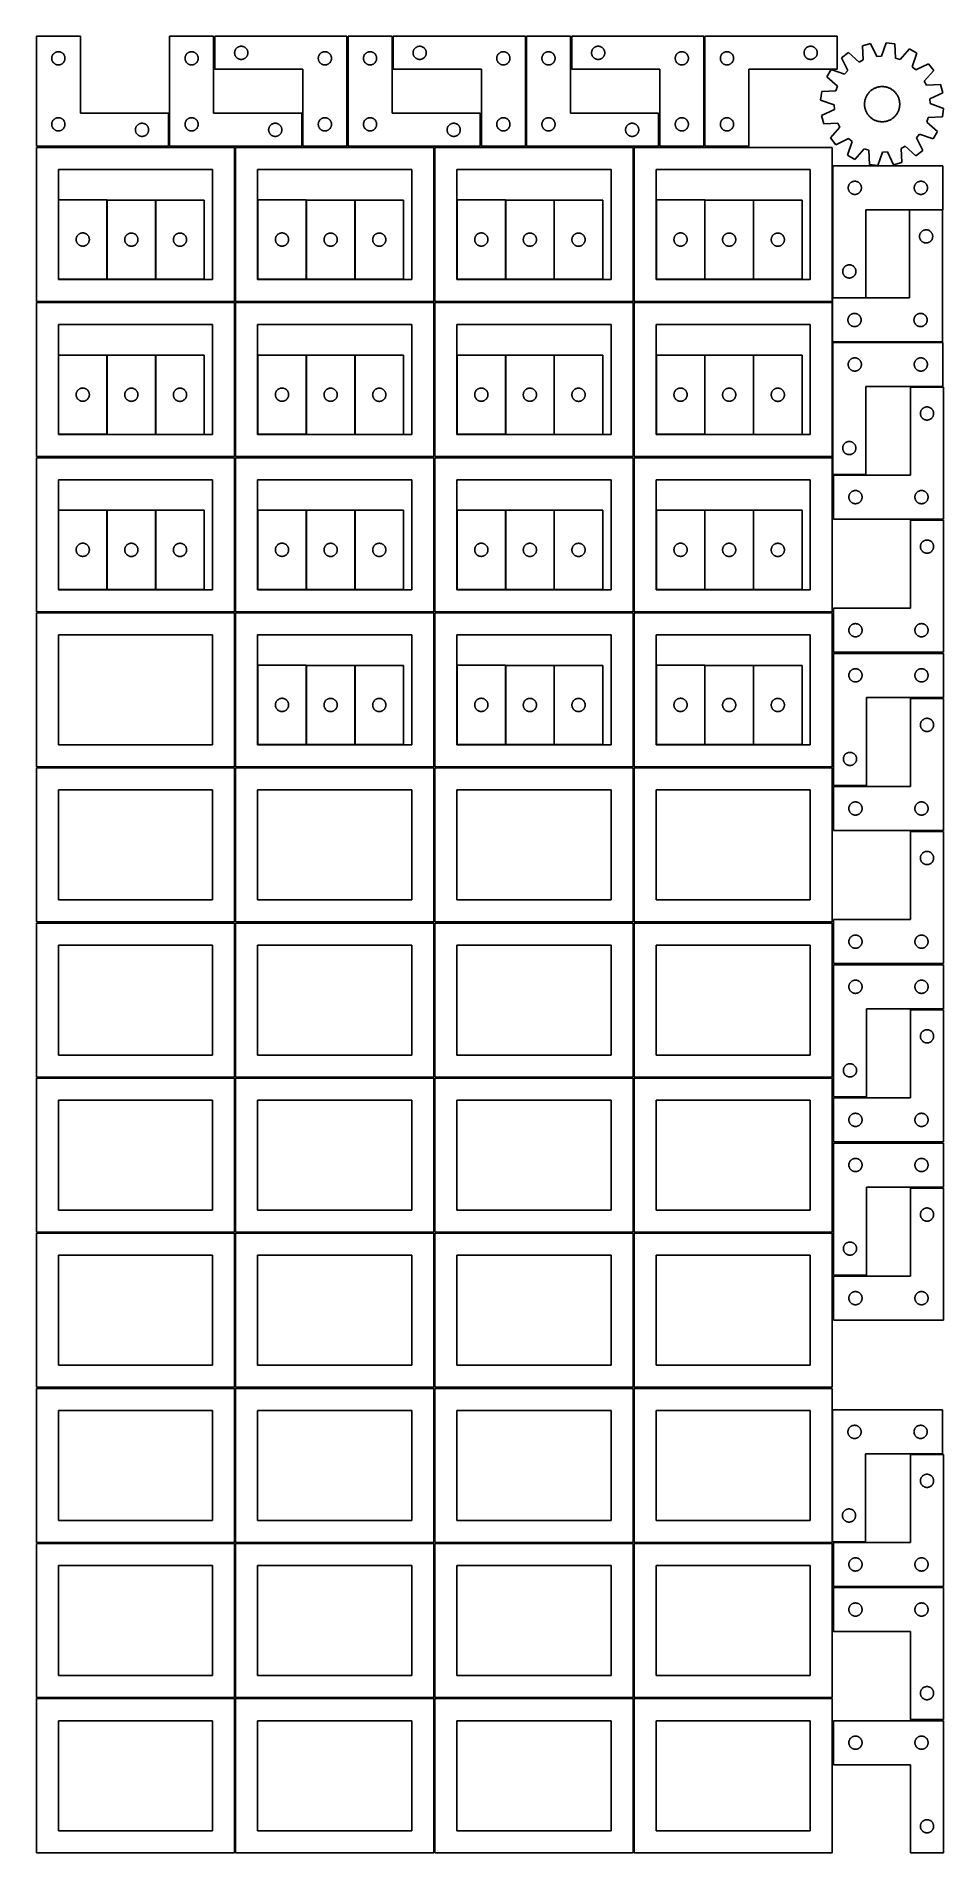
# Model space of a CAD drawing. Header units: millimetres. Extents: x 7 to 1243, y 7 to 2483.
import ezdxf

# ---------------------------------------------------------------- set-up
doc = ezdxf.new("R2010")
doc.units = ezdxf.units.MM
doc.layers.add('CUT', color=7, linetype='CONTINUOUS', true_color=0x000000)

msp = doc.modelspace()

# ---------------------------------------------------------------- linework, layer by layer
at = {"layer": 'CUT'}
for p, q in [((66.520933, 2483.251528), (6.520933, 2483.251528)), ((6.520933, 2483.251528), (6.520933, 2333.251528)), ((66.520933, 2378.251528), (66.520933, 2483.251528)), ((248.041929, 2483.251528), (188.041929, 2483.251528)), ((188.041929, 2483.251528), (188.041929, 2333.251528)), ((248.041929, 2378.251528), (248.041929, 2483.251528)), ((429.680781, 2483.251532), (249.680781, 2483.251532)), ((249.680781, 2483.251532), (249.680781, 2438.251532)), ((429.680781, 2333.251532), (429.680781, 2483.251532)), ((491.201719, 2483.251528), (431.201719, 2483.251528)), ((431.201719, 2483.251528), (431.201719, 2333.251528)), ((491.201719, 2378.251528), (491.201719, 2483.251528)), ((672.84051, 2483.251532), (492.84051, 2483.251532)), ((492.84051, 2483.251532), (492.84051, 2438.251532)), ((672.84051, 2333.251532), (672.84051, 2483.251532)), ((734.361509, 2483.251528), (674.361509, 2483.251528)), ((674.361509, 2483.251528), (674.361509, 2333.251528)), ((734.361509, 2378.251528), (734.361509, 2483.251528)), ((916.0003, 2483.251532), (736.0003, 2483.251532)), ((736.0003, 2483.251532), (736.0003, 2438.251532)), ((916.0003, 2333.251532), (916.0003, 2483.251532)), ((917.521297, 2483.251528), (1097.521297, 2483.251528)), ((917.521297, 2333.251528), (917.521297, 2483.251528)), ((1097.521297, 2483.251528), (1097.521297, 2438.251528)), ((27.520933, 2453.251528), (27.540202, 2453.840156)), ((27.540202, 2452.6629), (27.520933, 2453.251528)), ((27.540202, 2453.840156), (27.597929, 2454.426264)), ((27.597929, 2452.076793), (27.540202, 2452.6629)), ((27.597929, 2454.426264), (27.693865, 2455.007341)), ((27.693865, 2451.495715), (27.597929, 2452.076793)), ((27.693865, 2455.007341), (27.8276, 2455.5809)), ((27.8276, 2455.5809), (27.998561, 2456.144483)), ((27.998561, 2456.144483), (28.206017, 2456.695679)), ((28.206017, 2456.695679), (28.449078, 2457.232127)), ((28.449078, 2457.232127), (28.726704, 2457.751528)), ((28.726704, 2457.751528), (29.037706, 2458.25166)), ((29.037706, 2458.25166), (29.380752, 2458.730381)), ((29.380752, 2458.730381), (29.754374, 2459.185641)), ((29.754374, 2459.185641), (30.156972, 2459.615489)), ((30.156972, 2459.615489), (30.58682, 2460.018087)), ((30.58682, 2460.018087), (31.04208, 2460.391708)), ((31.04208, 2460.391708), (31.5208, 2460.734755)), ((31.5208, 2460.734755), (32.020933, 2461.045757)), ((32.020933, 2461.045757), (32.540334, 2461.323383)), ((32.540334, 2461.323383), (33.076782, 2461.566444)), ((33.076782, 2461.566444), (33.627977, 2461.773899)), ((33.627977, 2461.773899), (34.191561, 2461.944861)), ((34.191561, 2461.944861), (34.76512, 2462.078596)), ((34.76512, 2462.078596), (35.346197, 2462.174532)), ((35.346197, 2462.174532), (35.932304, 2462.232259)), ((35.932304, 2462.232259), (36.520933, 2462.251528)), ((36.520933, 2462.251528), (37.109561, 2462.232259)), ((37.109561, 2462.232259), (37.695668, 2462.174532)), ((37.695668, 2462.174532), (38.276745, 2462.078596)), ((38.276745, 2462.078596), (38.850304, 2461.944861)), ((38.850304, 2461.944861), (39.413888, 2461.773899)), ((39.413888, 2461.773899), (39.965083, 2461.566444)), ((39.965083, 2461.566444), (40.501531, 2461.323383)), ((40.501531, 2461.323383), (41.020933, 2461.045757)), ((41.020933, 2461.045757), (41.521065, 2460.734755)), ((41.521065, 2460.734755), (41.999785, 2460.391708)), ((41.999785, 2460.391708), (42.455045, 2460.018087)), ((42.455045, 2460.018087), (42.884894, 2459.615489)), ((42.884894, 2459.615489), (43.287491, 2459.185641)), ((43.287491, 2459.185641), (43.661113, 2458.730381)), ((43.661113, 2458.730381), (44.004159, 2458.25166)), ((44.004159, 2458.25166), (44.315161, 2457.751528)), ((44.315161, 2457.751528), (44.592787, 2457.232127)), ((44.592787, 2457.232127), (44.835848, 2456.695679)), ((44.835848, 2456.695679), (45.043304, 2456.144483)), ((45.043304, 2456.144483), (45.214265, 2455.5809)), ((45.214265, 2455.5809), (45.348, 2455.007341)), ((45.348, 2455.007341), (45.443936, 2454.426264)), ((45.443936, 2452.076793), (45.348, 2451.495715)), ((45.443936, 2454.426264), (45.501663, 2453.840156)), ((45.501663, 2452.6629), (45.443936, 2452.076793)), ((45.501663, 2453.840156), (45.520933, 2453.251528)), ((45.520933, 2453.251528), (45.501663, 2452.6629)), ((209.041929, 2453.251528), (209.061198, 2453.840156)), ((209.061198, 2452.6629), (209.041929, 2453.251528)), ((209.061198, 2453.840156), (209.118925, 2454.426264)), ((209.118925, 2452.076793), (209.061198, 2452.6629)), ((209.118925, 2454.426264), (209.214861, 2455.007341)), ((209.214861, 2451.495715), (209.118925, 2452.076793)), ((209.214861, 2455.007341), (209.348596, 2455.5809)), ((209.348596, 2455.5809), (209.519557, 2456.144483)), ((209.519557, 2456.144483), (209.727013, 2456.695679)), ((209.727013, 2456.695679), (209.970074, 2457.232127)), ((209.970074, 2457.232127), (210.2477, 2457.751528)), ((210.2477, 2457.751528), (210.558702, 2458.25166)), ((210.558702, 2458.25166), (210.901749, 2458.730381)), ((210.901749, 2458.730381), (211.27537, 2459.185641)), ((211.27537, 2459.185641), (211.677968, 2459.615489)), ((211.677968, 2459.615489), (212.107816, 2460.018087)), ((212.107816, 2460.018087), (212.563076, 2460.391708)), ((212.563076, 2460.391708), (213.041797, 2460.734755)), ((213.041797, 2460.734755), (213.541929, 2461.045757)), ((213.541929, 2461.045757), (214.06133, 2461.323383)), ((214.06133, 2461.323383), (214.597778, 2461.566444)), ((214.597778, 2461.566444), (215.148973, 2461.773899)), ((215.148973, 2461.773899), (215.712557, 2461.944861)), ((215.712557, 2461.944861), (216.286116, 2462.078596)), ((216.286116, 2462.078596), (216.867193, 2462.174532)), ((216.867193, 2462.174532), (217.4533, 2462.232259)), ((217.4533, 2462.232259), (218.041929, 2462.251528)), ((218.041929, 2462.251528), (218.630557, 2462.232259)), ((218.630557, 2462.232259), (219.216664, 2462.174532)), ((219.216664, 2462.174532), (219.797742, 2462.078596)), ((219.797742, 2462.078596), (220.3713, 2461.944861)), ((220.3713, 2461.944861), (220.934884, 2461.773899)), ((220.934884, 2461.773899), (221.48608, 2461.566444)), ((221.48608, 2461.566444), (222.022527, 2461.323383)), ((222.022527, 2461.323383), (222.541929, 2461.045757)), ((222.541929, 2461.045757), (223.042061, 2460.734755)), ((223.042061, 2460.734755), (223.520781, 2460.391708)), ((223.520781, 2460.391708), (223.976041, 2460.018087)), ((223.976041, 2460.018087), (224.40589, 2459.615489)), ((224.40589, 2459.615489), (224.808487, 2459.185641)), ((224.808487, 2459.185641), (225.182109, 2458.730381)), ((225.182109, 2458.730381), (225.525155, 2458.25166)), ((225.525155, 2458.25166), (225.836157, 2457.751528)), ((225.836157, 2457.751528), (226.113783, 2457.232127)), ((226.113783, 2457.232127), (226.356844, 2456.695679)), ((226.356844, 2456.695679), (226.5643, 2456.144483)), ((226.5643, 2456.144483), (226.735261, 2455.5809)), ((226.735261, 2455.5809), (226.868996, 2455.007341)), ((226.868996, 2455.007341), (226.964932, 2454.426264)), ((226.964932, 2452.076793), (226.868996, 2451.495715)), ((226.964932, 2454.426264), (227.022659, 2453.840156)), ((227.022659, 2452.6629), (226.964932, 2452.076793)), ((227.022659, 2453.840156), (227.041929, 2453.251528)), ((227.041929, 2453.251528), (227.022659, 2452.6629)), ((276.680781, 2460.751532), (276.70005, 2461.34016)), ((276.70005, 2460.162904), (276.680781, 2460.751532)), ((276.70005, 2461.34016), (276.757777, 2461.926268)), ((276.757777, 2459.576796), (276.70005, 2460.162904)), ((276.757777, 2461.926268), (276.853713, 2462.507345)), ((276.853713, 2458.995719), (276.757777, 2459.576796)), ((276.853713, 2462.507345), (276.987448, 2463.080903)), ((276.987448, 2458.42216), (276.853713, 2458.995719)), ((276.987448, 2463.080903), (277.158409, 2463.644487)), ((277.158409, 2457.858577), (276.987448, 2458.42216)), ((277.158409, 2463.644487), (277.365865, 2464.195683)), ((277.365865, 2457.307381), (277.158409, 2457.858577)), ((277.365865, 2464.195683), (277.608926, 2464.73213)), ((277.608926, 2456.770934), (277.365865, 2457.307381)), ((277.608926, 2464.73213), (277.886552, 2465.251532)), ((277.886552, 2456.251532), (277.608926, 2456.770934)), ((277.886552, 2465.251532), (278.197554, 2465.751664)), ((278.197554, 2455.7514), (277.886552, 2456.251532)), ((278.197554, 2465.751664), (278.5406, 2466.230385)), ((278.5406, 2455.272679), (278.197554, 2455.7514)), ((278.5406, 2466.230385), (278.914222, 2466.685644)), ((278.914222, 2454.81742), (278.5406, 2455.272679)), ((278.914222, 2466.685644), (279.31682, 2467.115493)), ((279.31682, 2454.387571), (278.914222, 2454.81742)), ((279.31682, 2467.115493), (279.746668, 2467.51809)), ((279.746668, 2453.984974), (279.31682, 2454.387571)), ((279.746668, 2467.51809), (280.201928, 2467.891712)), ((280.201928, 2453.611352), (279.746668, 2453.984974)), ((280.201928, 2467.891712), (280.680648, 2468.234758)), ((280.680648, 2453.268305), (280.201928, 2453.611352)), ((280.680648, 2468.234758), (281.180781, 2468.54576)), ((281.180781, 2452.957303), (280.680648, 2453.268305)), ((281.180781, 2468.54576), (281.700182, 2468.823387)), ((281.700182, 2452.679677), (281.180781, 2452.957303)), ((281.700182, 2468.823387), (282.23663, 2469.066448)), ((282.23663, 2452.436616), (281.700182, 2452.679677)), ((282.23663, 2469.066448), (282.787825, 2469.273903)), ((282.787825, 2452.229161), (282.23663, 2452.436616)), ((282.787825, 2469.273903), (283.351409, 2469.444864)), ((283.351409, 2452.058199), (282.787825, 2452.229161)), ((283.351409, 2469.444864), (283.924968, 2469.578599)), ((283.924968, 2451.924464), (283.351409, 2452.058199)), ((283.924968, 2469.578599), (284.506045, 2469.674536)), ((284.506045, 2469.674536), (285.092152, 2469.732262)), ((285.092152, 2469.732262), (285.680781, 2469.751532)), ((285.680781, 2469.751532), (286.269409, 2469.732262)), ((286.269409, 2469.732262), (286.855516, 2469.674536)), ((286.855516, 2469.674536), (287.436593, 2469.578599)), ((287.436593, 2469.578599), (288.010152, 2469.444864)), ((288.010152, 2452.058199), (287.436593, 2451.924464)), ((288.010152, 2469.444864), (288.573736, 2469.273903)), ((288.573736, 2452.229161), (288.010152, 2452.058199)), ((288.573736, 2469.273903), (289.124931, 2469.066448)), ((289.124931, 2452.436616), (288.573736, 2452.229161)), ((289.124931, 2469.066448), (289.661379, 2468.823387)), ((289.661379, 2452.679677), (289.124931, 2452.436616)), ((289.661379, 2468.823387), (290.180781, 2468.54576)), ((290.180781, 2452.957303), (289.661379, 2452.679677)), ((290.180781, 2468.54576), (290.680913, 2468.234758)), ((290.680913, 2453.268305), (290.180781, 2452.957303)), ((290.680913, 2468.234758), (291.159633, 2467.891712)), ((291.159633, 2453.611352), (290.680913, 2453.268305)), ((291.159633, 2467.891712), (291.614893, 2467.51809)), ((291.614893, 2453.984974), (291.159633, 2453.611352)), ((291.614893, 2467.51809), (292.044742, 2467.115493)), ((292.044742, 2454.387571), (291.614893, 2453.984974)), ((292.044742, 2467.115493), (292.447339, 2466.685644)), ((292.447339, 2454.81742), (292.044742, 2454.387571)), ((292.447339, 2466.685644), (292.820961, 2466.230385)), ((292.820961, 2455.272679), (292.447339, 2454.81742)), ((292.820961, 2466.230385), (293.164007, 2465.751664)), ((293.164007, 2455.7514), (292.820961, 2455.272679)), ((293.164007, 2465.751664), (293.475009, 2465.251532)), ((293.475009, 2456.251532), (293.164007, 2455.7514)), ((293.475009, 2465.251532), (293.752635, 2464.73213)), ((293.752635, 2456.770934), (293.475009, 2456.251532)), ((293.752635, 2464.73213), (293.995696, 2464.195683)), ((293.995696, 2457.307381), (293.752635, 2456.770934)), ((293.995696, 2464.195683), (294.203152, 2463.644487)), ((294.203152, 2457.858577), (293.995696, 2457.307381)), ((294.203152, 2463.644487), (294.374113, 2463.080903)), ((294.374113, 2458.42216), (294.203152, 2457.858577)), ((294.374113, 2463.080903), (294.507848, 2462.507345)), ((294.507848, 2458.995719), (294.374113, 2458.42216)), ((294.507848, 2462.507345), (294.603784, 2461.926268)), ((294.603784, 2459.576796), (294.507848, 2458.995719)), ((294.603784, 2461.926268), (294.661511, 2461.34016)), ((294.661511, 2460.162904), (294.603784, 2459.576796)), ((294.661511, 2461.34016), (294.680781, 2460.751532)), ((294.680781, 2460.751532), (294.661511, 2460.162904)), ((390.680781, 2453.251532), (390.70005, 2453.84016)), ((390.70005, 2452.662904), (390.680781, 2453.251532)), ((390.70005, 2453.84016), (390.757777, 2454.426268)), ((390.757777, 2452.076796), (390.70005, 2452.662904)), ((390.757777, 2454.426268), (390.853713, 2455.007345)), ((390.853713, 2451.495719), (390.757777, 2452.076796)), ((390.853713, 2455.007345), (390.987448, 2455.580903)), ((390.987448, 2455.580903), (391.158409, 2456.144487)), ((391.158409, 2456.144487), (391.365865, 2456.695683)), ((391.365865, 2456.695683), (391.608926, 2457.23213)), ((391.608926, 2457.23213), (391.886552, 2457.751532)), ((391.886552, 2457.751532), (392.197554, 2458.251664)), ((392.197554, 2458.251664), (392.5406, 2458.730385)), ((392.5406, 2458.730385), (392.914222, 2459.185644)), ((392.914222, 2459.185644), (393.31682, 2459.615493)), ((393.31682, 2459.615493), (393.746668, 2460.01809)), ((393.746668, 2460.01809), (394.201928, 2460.391712)), ((394.201928, 2460.391712), (394.680648, 2460.734758)), ((394.680648, 2460.734758), (395.180781, 2461.04576)), ((395.180781, 2461.04576), (395.700182, 2461.323387)), ((395.700182, 2461.323387), (396.23663, 2461.566448)), ((396.23663, 2461.566448), (396.787825, 2461.773903)), ((396.787825, 2461.773903), (397.351409, 2461.944864)), ((397.351409, 2461.944864), (397.924968, 2462.078599)), ((397.924968, 2462.078599), (398.506045, 2462.174536)), ((398.506045, 2462.174536), (399.092152, 2462.232262)), ((399.092152, 2462.232262), (399.680781, 2462.251532)), ((399.680781, 2462.251532), (400.269409, 2462.232262)), ((400.269409, 2462.232262), (400.855516, 2462.174536)), ((400.855516, 2462.174536), (401.436593, 2462.078599)), ((401.436593, 2462.078599), (402.010152, 2461.944864)), ((402.010152, 2461.944864), (402.573736, 2461.773903)), ((402.573736, 2461.773903), (403.124931, 2461.566448)), ((403.124931, 2461.566448), (403.661379, 2461.323387)), ((403.661379, 2461.323387), (404.180781, 2461.04576)), ((404.180781, 2461.04576), (404.680913, 2460.734758)), ((404.680913, 2460.734758), (405.159633, 2460.391712)), ((405.159633, 2460.391712), (405.614893, 2460.01809)), ((405.614893, 2460.01809), (406.044742, 2459.615493)), ((406.044742, 2459.615493), (406.447339, 2459.185644)), ((406.447339, 2459.185644), (406.820961, 2458.730385)), ((406.820961, 2458.730385), (407.164007, 2458.251664)), ((407.164007, 2458.251664), (407.475009, 2457.751532)), ((407.475009, 2457.751532), (407.752635, 2457.23213)), ((407.752635, 2457.23213), (407.995696, 2456.695683)), ((407.995696, 2456.695683), (408.203152, 2456.144487)), ((408.203152, 2456.144487), (408.374113, 2455.580903)), ((408.374113, 2455.580903), (408.507848, 2455.007345)), ((408.507848, 2455.007345), (408.603784, 2454.426268)), ((408.603784, 2452.076796), (408.507848, 2451.495719)), ((408.603784, 2454.426268), (408.661511, 2453.84016)), ((408.661511, 2452.662904), (408.603784, 2452.076796)), ((408.661511, 2453.84016), (408.680781, 2453.251532)), ((408.680781, 2453.251532), (408.661511, 2452.662904)), ((452.201719, 2453.251528), (452.220988, 2453.840156)), ((452.220988, 2452.6629), (452.201719, 2453.251528)), ((452.220988, 2453.840156), (452.278715, 2454.426264)), ((452.278715, 2452.076793), (452.220988, 2452.6629)), ((452.278715, 2454.426264), (452.374651, 2455.007341)), ((452.374651, 2451.495715), (452.278715, 2452.076793)), ((452.374651, 2455.007341), (452.508386, 2455.5809)), ((452.508386, 2455.5809), (452.679348, 2456.144483)), ((452.679348, 2456.144483), (452.886803, 2456.695679)), ((452.886803, 2456.695679), (453.129864, 2457.232127)), ((453.129864, 2457.232127), (453.40749, 2457.751528)), ((453.40749, 2457.751528), (453.718492, 2458.25166)), ((453.718492, 2458.25166), (454.061539, 2458.730381)), ((454.061539, 2458.730381), (454.43516, 2459.185641)), ((454.43516, 2459.185641), (454.837758, 2459.615489)), ((454.837758, 2459.615489), (455.267606, 2460.018087)), ((455.267606, 2460.018087), (455.722866, 2460.391708)), ((455.722866, 2460.391708), (456.201587, 2460.734755)), ((456.201587, 2460.734755), (456.701719, 2461.045757)), ((456.701719, 2461.045757), (457.22112, 2461.323383)), ((457.22112, 2461.323383), (457.757568, 2461.566444)), ((457.757568, 2461.566444), (458.308763, 2461.773899)), ((458.308763, 2461.773899), (458.872347, 2461.944861)), ((458.872347, 2461.944861), (459.445906, 2462.078596)), ((459.445906, 2462.078596), (460.026983, 2462.174532)), ((460.026983, 2462.174532), (460.613091, 2462.232259)), ((460.613091, 2462.232259), (461.201719, 2462.251528)), ((461.201719, 2462.251528), (461.790347, 2462.232259)), ((461.790347, 2462.232259), (462.376454, 2462.174532)), ((462.376454, 2462.174532), (462.957532, 2462.078596)), ((462.957532, 2462.078596), (463.53109, 2461.944861)), ((463.53109, 2461.944861), (464.094674, 2461.773899)), ((464.094674, 2461.773899), (464.64587, 2461.566444)), ((464.64587, 2461.566444), (465.182317, 2461.323383)), ((465.182317, 2461.323383), (465.701719, 2461.045757)), ((465.701719, 2461.045757), (466.201851, 2460.734755)), ((466.201851, 2460.734755), (466.680572, 2460.391708)), ((466.680572, 2460.391708), (467.135831, 2460.018087)), ((467.135831, 2460.018087), (467.56568, 2459.615489)), ((467.56568, 2459.615489), (467.968277, 2459.185641)), ((467.968277, 2459.185641), (468.341899, 2458.730381)), ((468.341899, 2458.730381), (468.684945, 2458.25166)), ((468.684945, 2458.25166), (468.995947, 2457.751528)), ((468.995947, 2457.751528), (469.273573, 2457.232127)), ((469.273573, 2457.232127), (469.516634, 2456.695679)), ((469.516634, 2456.695679), (469.72409, 2456.144483)), ((469.72409, 2456.144483), (469.895051, 2455.5809)), ((469.895051, 2455.5809), (470.028786, 2455.007341)), ((470.028786, 2455.007341), (470.124722, 2454.426264)), ((470.124722, 2452.076793), (470.028786, 2451.495715)), ((470.124722, 2454.426264), (470.182449, 2453.840156)), ((470.182449, 2452.6629), (470.124722, 2452.076793)), ((470.182449, 2453.840156), (470.201719, 2453.251528)), ((470.201719, 2453.251528), (470.182449, 2452.6629)), ((519.84051, 2460.751532), (519.859779, 2461.34016)), ((519.859779, 2460.162904), (519.84051, 2460.751532)), ((519.859779, 2461.34016), (519.917506, 2461.926268)), ((519.917506, 2459.576796), (519.859779, 2460.162904)), ((519.917506, 2461.926268), (520.013442, 2462.507345)), ((520.013442, 2458.995719), (519.917506, 2459.576796)), ((520.013442, 2462.507345), (520.147177, 2463.080903)), ((520.147177, 2458.42216), (520.013442, 2458.995719)), ((520.147177, 2463.080903), (520.318138, 2463.644487)), ((520.318138, 2457.858577), (520.147177, 2458.42216)), ((520.318138, 2463.644487), (520.525594, 2464.195683)), ((520.525594, 2457.307381), (520.318138, 2457.858577)), ((520.525594, 2464.195683), (520.768655, 2464.73213)), ((520.768655, 2456.770934), (520.525594, 2457.307381)), ((520.768655, 2464.73213), (521.046281, 2465.251532)), ((521.046281, 2456.251532), (520.768655, 2456.770934)), ((521.046281, 2465.251532), (521.357283, 2465.751664)), ((521.357283, 2455.7514), (521.046281, 2456.251532)), ((521.357283, 2465.751664), (521.700329, 2466.230385)), ((521.700329, 2455.272679), (521.357283, 2455.7514)), ((521.700329, 2466.230385), (522.073951, 2466.685644)), ((522.073951, 2454.81742), (521.700329, 2455.272679)), ((522.073951, 2466.685644), (522.476549, 2467.115493)), ((522.476549, 2454.387571), (522.073951, 2454.81742)), ((522.476549, 2467.115493), (522.906397, 2467.51809)), ((522.906397, 2453.984974), (522.476549, 2454.387571)), ((522.906397, 2467.51809), (523.361657, 2467.891712)), ((523.361657, 2453.611352), (522.906397, 2453.984974)), ((523.361657, 2467.891712), (523.840377, 2468.234758)), ((523.840377, 2453.268305), (523.361657, 2453.611352)), ((523.840377, 2468.234758), (524.34051, 2468.54576)), ((524.34051, 2452.957303), (523.840377, 2453.268305)), ((524.34051, 2468.54576), (524.859911, 2468.823387)), ((524.859911, 2452.679677), (524.34051, 2452.957303)), ((524.859911, 2468.823387), (525.396359, 2469.066448)), ((525.396359, 2452.436616), (524.859911, 2452.679677)), ((525.396359, 2469.066448), (525.947554, 2469.273903)), ((525.947554, 2452.229161), (525.396359, 2452.436616)), ((525.947554, 2469.273903), (526.511138, 2469.444864)), ((526.511138, 2452.058199), (525.947554, 2452.229161)), ((526.511138, 2469.444864), (527.084697, 2469.578599)), ((527.084697, 2451.924464), (526.511138, 2452.058199)), ((527.084697, 2469.578599), (527.665774, 2469.674536)), ((527.665774, 2469.674536), (528.251881, 2469.732262)), ((528.251881, 2469.732262), (528.84051, 2469.751532)), ((528.84051, 2469.751532), (529.429138, 2469.732262)), ((529.429138, 2469.732262), (530.015245, 2469.674536)), ((530.015245, 2469.674536), (530.596322, 2469.578599)), ((530.596322, 2469.578599), (531.169881, 2469.444864)), ((531.169881, 2452.058199), (530.596322, 2451.924464)), ((531.169881, 2469.444864), (531.733465, 2469.273903)), ((531.733465, 2452.229161), (531.169881, 2452.058199)), ((531.733465, 2469.273903), (532.28466, 2469.066448)), ((532.28466, 2452.436616), (531.733465, 2452.229161)), ((532.28466, 2469.066448), (532.821108, 2468.823387)), ((532.821108, 2452.679677), (532.28466, 2452.436616)), ((532.821108, 2468.823387), (533.34051, 2468.54576)), ((533.34051, 2452.957303), (532.821108, 2452.679677)), ((533.34051, 2468.54576), (533.840642, 2468.234758)), ((533.840642, 2453.268305), (533.34051, 2452.957303)), ((533.840642, 2468.234758), (534.319362, 2467.891712)), ((534.319362, 2453.611352), (533.840642, 2453.268305)), ((534.319362, 2467.891712), (534.774622, 2467.51809)), ((534.774622, 2453.984974), (534.319362, 2453.611352)), ((534.774622, 2467.51809), (535.204471, 2467.115493)), ((535.204471, 2454.387571), (534.774622, 2453.984974)), ((535.204471, 2467.115493), (535.607068, 2466.685644)), ((535.607068, 2454.81742), (535.204471, 2454.387571)), ((535.607068, 2466.685644), (535.98069, 2466.230385)), ((535.98069, 2455.272679), (535.607068, 2454.81742)), ((535.98069, 2466.230385), (536.323736, 2465.751664)), ((536.323736, 2455.7514), (535.98069, 2455.272679)), ((536.323736, 2465.751664), (536.634738, 2465.251532)), ((536.634738, 2456.251532), (536.323736, 2455.7514)), ((536.634738, 2465.251532), (536.912364, 2464.73213)), ((536.912364, 2456.770934), (536.634738, 2456.251532)), ((536.912364, 2464.73213), (537.155425, 2464.195683)), ((537.155425, 2457.307381), (536.912364, 2456.770934)), ((537.155425, 2464.195683), (537.362881, 2463.644487)), ((537.362881, 2457.858577), (537.155425, 2457.307381)), ((537.362881, 2463.644487), (537.533842, 2463.080903)), ((537.533842, 2458.42216), (537.362881, 2457.858577)), ((537.533842, 2463.080903), (537.667577, 2462.507345)), ((537.667577, 2458.995719), (537.533842, 2458.42216)), ((537.667577, 2462.507345), (537.763513, 2461.926268)), ((537.763513, 2459.576796), (537.667577, 2458.995719)), ((537.763513, 2461.926268), (537.82124, 2461.34016)), ((537.82124, 2460.162904), (537.763513, 2459.576796)), ((537.82124, 2461.34016), (537.84051, 2460.751532)), ((537.84051, 2460.751532), (537.82124, 2460.162904)), ((633.84051, 2453.251532), (633.859779, 2453.84016)), ((633.859779, 2452.662904), (633.84051, 2453.251532)), ((633.859779, 2453.84016), (633.917506, 2454.426268)), ((633.917506, 2452.076796), (633.859779, 2452.662904)), ((633.917506, 2454.426268), (634.013442, 2455.007345)), ((634.013442, 2451.495719), (633.917506, 2452.076796)), ((634.013442, 2455.007345), (634.147177, 2455.580903)), ((634.147177, 2455.580903), (634.318138, 2456.144487)), ((634.318138, 2456.144487), (634.525594, 2456.695683)), ((634.525594, 2456.695683), (634.768655, 2457.23213)), ((634.768655, 2457.23213), (635.046281, 2457.751532)), ((635.046281, 2457.751532), (635.357283, 2458.251664)), ((635.357283, 2458.251664), (635.700329, 2458.730385)), ((635.700329, 2458.730385), (636.073951, 2459.185644)), ((636.073951, 2459.185644), (636.476549, 2459.615493)), ((636.476549, 2459.615493), (636.906397, 2460.01809)), ((636.906397, 2460.01809), (637.361657, 2460.391712)), ((637.361657, 2460.391712), (637.840377, 2460.734758)), ((637.840377, 2460.734758), (638.34051, 2461.04576)), ((638.34051, 2461.04576), (638.859911, 2461.323387)), ((638.859911, 2461.323387), (639.396359, 2461.566448)), ((639.396359, 2461.566448), (639.947554, 2461.773903)), ((639.947554, 2461.773903), (640.511138, 2461.944864)), ((640.511138, 2461.944864), (641.084697, 2462.078599)), ((641.084697, 2462.078599), (641.665774, 2462.174536)), ((641.665774, 2462.174536), (642.251881, 2462.232262)), ((642.251881, 2462.232262), (642.84051, 2462.251532)), ((642.84051, 2462.251532), (643.429138, 2462.232262)), ((643.429138, 2462.232262), (644.015245, 2462.174536)), ((644.015245, 2462.174536), (644.596322, 2462.078599)), ((644.596322, 2462.078599), (645.169881, 2461.944864)), ((645.169881, 2461.944864), (645.733465, 2461.773903)), ((645.733465, 2461.773903), (646.28466, 2461.566448)), ((646.28466, 2461.566448), (646.821108, 2461.323387)), ((646.821108, 2461.323387), (647.34051, 2461.04576)), ((647.34051, 2461.04576), (647.840642, 2460.734758)), ((647.840642, 2460.734758), (648.319362, 2460.391712)), ((648.319362, 2460.391712), (648.774622, 2460.01809)), ((648.774622, 2460.01809), (649.204471, 2459.615493)), ((649.204471, 2459.615493), (649.607068, 2459.185644)), ((649.607068, 2459.185644), (649.98069, 2458.730385)), ((649.98069, 2458.730385), (650.323736, 2458.251664)), ((650.323736, 2458.251664), (650.634738, 2457.751532)), ((650.634738, 2457.751532), (650.912364, 2457.23213)), ((650.912364, 2457.23213), (651.155425, 2456.695683)), ((651.155425, 2456.695683), (651.362881, 2456.144487)), ((651.362881, 2456.144487), (651.533842, 2455.580903)), ((651.533842, 2455.580903), (651.667577, 2455.007345)), ((651.667577, 2455.007345), (651.763513, 2454.426268)), ((651.763513, 2452.076796), (651.667577, 2451.495719)), ((651.763513, 2454.426268), (651.82124, 2453.84016)), ((651.82124, 2452.662904), (651.763513, 2452.076796)), ((651.82124, 2453.84016), (651.84051, 2453.251532)), ((651.84051, 2453.251532), (651.82124, 2452.662904)), ((695.361509, 2453.251528), (695.380778, 2453.840156)), ((695.380778, 2452.6629), (695.361509, 2453.251528)), ((695.380778, 2453.840156), (695.438505, 2454.426264)), ((695.438505, 2452.076793), (695.380778, 2452.6629)), ((695.438505, 2454.426264), (695.534441, 2455.007341)), ((695.534441, 2451.495715), (695.438505, 2452.076793)), ((695.534441, 2455.007341), (695.668176, 2455.5809)), ((695.668176, 2455.5809), (695.839138, 2456.144483)), ((695.839138, 2456.144483), (696.046593, 2456.695679)), ((696.046593, 2456.695679), (696.289654, 2457.232127)), ((696.289654, 2457.232127), (696.56728, 2457.751528)), ((696.56728, 2457.751528), (696.878282, 2458.25166)), ((696.878282, 2458.25166), (697.221329, 2458.730381)), ((697.221329, 2458.730381), (697.59495, 2459.185641)), ((697.59495, 2459.185641), (697.997548, 2459.615489)), ((697.997548, 2459.615489), (698.427396, 2460.018087)), ((698.427396, 2460.018087), (698.882656, 2460.391708)), ((698.882656, 2460.391708), (699.361377, 2460.734755)), ((699.361377, 2460.734755), (699.861509, 2461.045757)), ((699.861509, 2461.045757), (700.38091, 2461.323383)), ((700.38091, 2461.323383), (700.917358, 2461.566444)), ((700.917358, 2461.566444), (701.468554, 2461.773899)), ((701.468554, 2461.773899), (702.032137, 2461.944861)), ((702.032137, 2461.944861), (702.605696, 2462.078596)), ((702.605696, 2462.078596), (703.186773, 2462.174532)), ((703.186773, 2462.174532), (703.772881, 2462.232259)), ((703.772881, 2462.232259), (704.361509, 2462.251528)), ((704.361509, 2462.251528), (704.950137, 2462.232259)), ((704.950137, 2462.232259), (705.536244, 2462.174532)), ((705.536244, 2462.174532), (706.117322, 2462.078596)), ((706.117322, 2462.078596), (706.69088, 2461.944861)), ((706.69088, 2461.944861), (707.254464, 2461.773899)), ((707.254464, 2461.773899), (707.80566, 2461.566444)), ((707.80566, 2461.566444), (708.342107, 2461.323383)), ((708.342107, 2461.323383), (708.861509, 2461.045757)), ((708.861509, 2461.045757), (709.361641, 2460.734755)), ((709.361641, 2460.734755), (709.840362, 2460.391708)), ((709.840362, 2460.391708), (710.295621, 2460.018087)), ((710.295621, 2460.018087), (710.72547, 2459.615489)), ((710.72547, 2459.615489), (711.128067, 2459.185641)), ((711.128067, 2459.185641), (711.501689, 2458.730381)), ((711.501689, 2458.730381), (711.844735, 2458.25166)), ((711.844735, 2458.25166), (712.155737, 2457.751528)), ((712.155737, 2457.751528), (712.433363, 2457.232127)), ((712.433363, 2457.232127), (712.676425, 2456.695679)), ((712.676425, 2456.695679), (712.88388, 2456.144483)), ((712.88388, 2456.144483), (713.054841, 2455.5809)), ((713.054841, 2455.5809), (713.188576, 2455.007341)), ((713.188576, 2455.007341), (713.284512, 2454.426264)), ((713.284512, 2452.076793), (713.188576, 2451.495715)), ((713.284512, 2454.426264), (713.342239, 2453.840156)), ((713.342239, 2452.6629), (713.284512, 2452.076793)), ((713.342239, 2453.840156), (713.361509, 2453.251528)), ((713.361509, 2453.251528), (713.342239, 2452.6629)), ((763.0003, 2460.751532), (763.019569, 2461.34016)), ((763.019569, 2460.162904), (763.0003, 2460.751532)), ((763.019569, 2461.34016), (763.077296, 2461.926268)), ((763.077296, 2459.576796), (763.019569, 2460.162904)), ((763.077296, 2461.926268), (763.173232, 2462.507345)), ((763.173232, 2458.995719), (763.077296, 2459.576796)), ((763.173232, 2462.507345), (763.306967, 2463.080903)), ((763.306967, 2458.42216), (763.173232, 2458.995719)), ((763.306967, 2463.080903), (763.477928, 2463.644487)), ((763.477928, 2457.858577), (763.306967, 2458.42216)), ((763.477928, 2463.644487), (763.685384, 2464.195683)), ((763.685384, 2457.307381), (763.477928, 2457.858577)), ((763.685384, 2464.195683), (763.928445, 2464.73213)), ((763.928445, 2456.770934), (763.685384, 2457.307381)), ((763.928445, 2464.73213), (764.206071, 2465.251532)), ((764.206071, 2456.251532), (763.928445, 2456.770934)), ((764.206071, 2465.251532), (764.517073, 2465.751664)), ((764.517073, 2455.7514), (764.206071, 2456.251532)), ((764.517073, 2465.751664), (764.86012, 2466.230385)), ((764.86012, 2455.272679), (764.517073, 2455.7514)), ((764.86012, 2466.230385), (765.233741, 2466.685644)), ((765.233741, 2454.81742), (764.86012, 2455.272679)), ((765.233741, 2466.685644), (765.636339, 2467.115493)), ((765.636339, 2454.387571), (765.233741, 2454.81742)), ((765.636339, 2467.115493), (766.066187, 2467.51809)), ((766.066187, 2453.984974), (765.636339, 2454.387571)), ((766.066187, 2467.51809), (766.521447, 2467.891712)), ((766.521447, 2453.611352), (766.066187, 2453.984974)), ((766.521447, 2467.891712), (767.000167, 2468.234758)), ((767.000167, 2453.268305), (766.521447, 2453.611352)), ((767.000167, 2468.234758), (767.5003, 2468.54576)), ((767.5003, 2452.957303), (767.000167, 2453.268305)), ((767.5003, 2468.54576), (768.019701, 2468.823387)), ((768.019701, 2452.679677), (767.5003, 2452.957303)), ((768.019701, 2468.823387), (768.556149, 2469.066448)), ((768.556149, 2452.436616), (768.019701, 2452.679677)), ((768.556149, 2469.066448), (769.107344, 2469.273903)), ((769.107344, 2452.229161), (768.556149, 2452.436616)), ((769.107344, 2469.273903), (769.670928, 2469.444864)), ((769.670928, 2452.058199), (769.107344, 2452.229161)), ((769.670928, 2469.444864), (770.244487, 2469.578599)), ((770.244487, 2451.924464), (769.670928, 2452.058199)), ((770.244487, 2469.578599), (770.825564, 2469.674536)), ((770.825564, 2469.674536), (771.411671, 2469.732262)), ((771.411671, 2469.732262), (772.0003, 2469.751532)), ((772.0003, 2469.751532), (772.588928, 2469.732262)), ((772.588928, 2469.732262), (773.175035, 2469.674536)), ((773.175035, 2469.674536), (773.756112, 2469.578599)), ((773.756112, 2469.578599), (774.329671, 2469.444864)), ((774.329671, 2452.058199), (773.756112, 2451.924464)), ((774.329671, 2469.444864), (774.893255, 2469.273903)), ((774.893255, 2452.229161), (774.329671, 2452.058199)), ((774.893255, 2469.273903), (775.44445, 2469.066448)), ((775.44445, 2452.436616), (774.893255, 2452.229161)), ((775.44445, 2469.066448), (775.980898, 2468.823387)), ((775.980898, 2452.679677), (775.44445, 2452.436616)), ((775.980898, 2468.823387), (776.5003, 2468.54576)), ((776.5003, 2452.957303), (775.980898, 2452.679677)), ((776.5003, 2468.54576), (777.000432, 2468.234758)), ((777.000432, 2453.268305), (776.5003, 2452.957303)), ((777.000432, 2468.234758), (777.479152, 2467.891712)), ((777.479152, 2453.611352), (777.000432, 2453.268305)), ((777.479152, 2467.891712), (777.934412, 2467.51809)), ((777.934412, 2453.984974), (777.479152, 2453.611352)), ((777.934412, 2467.51809), (778.364261, 2467.115493)), ((778.364261, 2454.387571), (777.934412, 2453.984974)), ((778.364261, 2467.115493), (778.766858, 2466.685644)), ((778.766858, 2454.81742), (778.364261, 2454.387571)), ((778.766858, 2466.685644), (779.14048, 2466.230385)), ((779.14048, 2455.272679), (778.766858, 2454.81742)), ((779.14048, 2466.230385), (779.483526, 2465.751664)), ((779.483526, 2455.7514), (779.14048, 2455.272679)), ((779.483526, 2465.751664), (779.794528, 2465.251532)), ((779.794528, 2456.251532), (779.483526, 2455.7514)), ((779.794528, 2465.251532), (780.072154, 2464.73213)), ((780.072154, 2456.770934), (779.794528, 2456.251532)), ((780.072154, 2464.73213), (780.315215, 2464.195683)), ((780.315215, 2457.307381), (780.072154, 2456.770934)), ((780.315215, 2464.195683), (780.522671, 2463.644487)), ((780.522671, 2457.858577), (780.315215, 2457.307381)), ((780.522671, 2463.644487), (780.693632, 2463.080903)), ((780.693632, 2458.42216), (780.522671, 2457.858577)), ((780.693632, 2463.080903), (780.827367, 2462.507345)), ((780.827367, 2458.995719), (780.693632, 2458.42216)), ((780.827367, 2462.507345), (780.923303, 2461.926268)), ((780.923303, 2459.576796), (780.827367, 2458.995719)), ((780.923303, 2461.926268), (780.98103, 2461.34016)), ((780.98103, 2460.162904), (780.923303, 2459.576796)), ((780.98103, 2461.34016), (781.0003, 2460.751532)), ((781.0003, 2460.751532), (780.98103, 2460.162904)), ((877.0003, 2453.251532), (877.019569, 2453.84016)), ((877.019569, 2452.662904), (877.0003, 2453.251532)), ((877.019569, 2453.84016), (877.077296, 2454.426268)), ((877.077296, 2452.076796), (877.019569, 2452.662904)), ((877.077296, 2454.426268), (877.173232, 2455.007345)), ((877.173232, 2451.495719), (877.077296, 2452.076796)), ((877.173232, 2455.007345), (877.306967, 2455.580903)), ((877.306967, 2455.580903), (877.477928, 2456.144487)), ((877.477928, 2456.144487), (877.685384, 2456.695683)), ((877.685384, 2456.695683), (877.928445, 2457.23213)), ((877.928445, 2457.23213), (878.206071, 2457.751532)), ((878.206071, 2457.751532), (878.517073, 2458.251664)), ((878.517073, 2458.251664), (878.86012, 2458.730385)), ((878.86012, 2458.730385), (879.233741, 2459.185644)), ((879.233741, 2459.185644), (879.636339, 2459.615493)), ((879.636339, 2459.615493), (880.066187, 2460.01809)), ((880.066187, 2460.01809), (880.521447, 2460.391712)), ((880.521447, 2460.391712), (881.000167, 2460.734758)), ((881.000167, 2460.734758), (881.5003, 2461.04576)), ((881.5003, 2461.04576), (882.019701, 2461.323387)), ((882.019701, 2461.323387), (882.556149, 2461.566448)), ((882.556149, 2461.566448), (883.107344, 2461.773903)), ((883.107344, 2461.773903), (883.670928, 2461.944864)), ((883.670928, 2461.944864), (884.244487, 2462.078599)), ((884.244487, 2462.078599), (884.825564, 2462.174536)), ((884.825564, 2462.174536), (885.411671, 2462.232262)), ((885.411671, 2462.232262), (886.0003, 2462.251532)), ((886.0003, 2462.251532), (886.588928, 2462.232262)), ((886.588928, 2462.232262), (887.175035, 2462.174536)), ((887.175035, 2462.174536), (887.756112, 2462.078599)), ((887.756112, 2462.078599), (888.329671, 2461.944864)), ((888.329671, 2461.944864), (888.893255, 2461.773903)), ((888.893255, 2461.773903), (889.44445, 2461.566448)), ((889.44445, 2461.566448), (889.980898, 2461.323387)), ((889.980898, 2461.323387), (890.5003, 2461.04576)), ((890.5003, 2461.04576), (891.000432, 2460.734758)), ((891.000432, 2460.734758), (891.479152, 2460.391712)), ((891.479152, 2460.391712), (891.934412, 2460.01809)), ((891.934412, 2460.01809), (892.364261, 2459.615493)), ((892.364261, 2459.615493), (892.766858, 2459.185644)), ((892.766858, 2459.185644), (893.14048, 2458.730385)), ((893.14048, 2458.730385), (893.483526, 2458.251664)), ((893.483526, 2458.251664), (893.794528, 2457.751532)), ((893.794528, 2457.751532), (894.072154, 2457.23213)), ((894.072154, 2457.23213), (894.315215, 2456.695683)), ((894.315215, 2456.695683), (894.522671, 2456.144487)), ((894.522671, 2456.144487), (894.693632, 2455.580903)), ((894.693632, 2455.580903), (894.827367, 2455.007345)), ((894.827367, 2455.007345), (894.923303, 2454.426268)), ((894.923303, 2452.076796), (894.827367, 2451.495719)), ((894.923303, 2454.426268), (894.98103, 2453.84016)), ((894.98103, 2452.662904), (894.923303, 2452.076796)), ((894.98103, 2453.84016), (895.0003, 2453.251532)), ((895.0003, 2453.251532), (894.98103, 2452.662904)), ((938.540567, 2453.840156), (938.521297, 2453.251528)), ((938.521297, 2453.251528), (938.540567, 2452.6629)), ((938.598294, 2454.426264), (938.540567, 2453.840156)), ((938.540567, 2452.6629), (938.598294, 2452.076793)), ((938.69423, 2455.007341), (938.598294, 2454.426264)), ((938.598294, 2452.076793), (938.69423, 2451.495715)), ((938.827965, 2455.5809), (938.69423, 2455.007341)), ((938.998926, 2456.144483), (938.827965, 2455.5809)), ((939.206382, 2456.695679), (938.998926, 2456.144483)), ((939.449443, 2457.232127), (939.206382, 2456.695679)), ((939.727069, 2457.751528), (939.449443, 2457.232127)), ((940.038071, 2458.25166), (939.727069, 2457.751528)), ((940.381117, 2458.730381), (940.038071, 2458.25166)), ((940.754739, 2459.185641), (940.381117, 2458.730381)), ((941.157336, 2459.615489), (940.754739, 2459.185641)), ((941.587185, 2460.018087), (941.157336, 2459.615489)), ((942.042445, 2460.391708), (941.587185, 2460.018087)), ((942.521165, 2460.734755), (942.042445, 2460.391708)), ((943.021297, 2461.045757), (942.521165, 2460.734755)), ((943.540699, 2461.323383), (943.021297, 2461.045757)), ((944.077147, 2461.566444), (943.540699, 2461.323383)), ((944.628342, 2461.773899), (944.077147, 2461.566444)), ((945.191926, 2461.944861), (944.628342, 2461.773899)), ((945.765485, 2462.078596), (945.191926, 2461.944861)), ((946.346562, 2462.174532), (945.765485, 2462.078596)), ((946.932669, 2462.232259), (946.346562, 2462.174532)), ((947.521297, 2462.251528), (946.932669, 2462.232259)), ((948.109926, 2462.232259), (947.521297, 2462.251528)), ((948.696033, 2462.174532), (948.109926, 2462.232259)), ((949.27711, 2462.078596), (948.696033, 2462.174532)), ((949.850669, 2461.944861), (949.27711, 2462.078596)), ((950.414253, 2461.773899), (949.850669, 2461.944861)), ((950.965448, 2461.566444), (950.414253, 2461.773899)), ((951.501896, 2461.323383), (950.965448, 2461.566444)), ((952.021297, 2461.045757), (951.501896, 2461.323383)), ((952.52143, 2460.734755), (952.021297, 2461.045757)), ((953.00015, 2460.391708), (952.52143, 2460.734755)), ((953.45541, 2460.018087), (953.00015, 2460.391708)), ((953.885258, 2459.615489), (953.45541, 2460.018087)), ((954.287856, 2459.185641), (953.885258, 2459.615489)), ((954.661477, 2458.730381), (954.287856, 2459.185641)), ((955.004524, 2458.25166), (954.661477, 2458.730381)), ((955.315526, 2457.751528), (955.004524, 2458.25166)), ((955.593152, 2457.232127), (955.315526, 2457.751528)), ((955.836213, 2456.695679), (955.593152, 2457.232127)), ((956.043669, 2456.144483), (955.836213, 2456.695679)), ((956.21463, 2455.5809), (956.043669, 2456.144483)), ((956.348365, 2455.007341), (956.21463, 2455.5809)), ((956.444301, 2454.426264), (956.348365, 2455.007341)), ((956.348365, 2451.495715), (956.444301, 2452.076793)), ((956.502028, 2453.840156), (956.444301, 2454.426264)), ((956.444301, 2452.076793), (956.502028, 2452.6629)), ((956.521297, 2453.251528), (956.502028, 2453.840156)), ((956.502028, 2452.6629), (956.521297, 2453.251528)), ((1052.540567, 2461.340156), (1052.521297, 2460.751528)), ((1052.521297, 2460.751528), (1052.540567, 2460.1629)), ((1052.598294, 2461.926264), (1052.540567, 2461.340156)), ((1052.540567, 2460.1629), (1052.598294, 2459.576793)), ((1052.69423, 2462.507341), (1052.598294, 2461.926264)), ((1052.598294, 2459.576793), (1052.69423, 2458.995715)), ((1052.827965, 2463.0809), (1052.69423, 2462.507341)), ((1052.69423, 2458.995715), (1052.827965, 2458.422157)), ((1052.998926, 2463.644483), (1052.827965, 2463.0809)), ((1052.827965, 2458.422157), (1052.998926, 2457.858573)), ((1053.206382, 2464.195679), (1052.998926, 2463.644483)), ((1052.998926, 2457.858573), (1053.206382, 2457.307377)), ((1053.449443, 2464.732127), (1053.206382, 2464.195679)), ((1053.206382, 2457.307377), (1053.449443, 2456.77093)), ((1053.727069, 2465.251528), (1053.449443, 2464.732127)), ((1053.449443, 2456.77093), (1053.727069, 2456.251528)), ((1054.038071, 2465.75166), (1053.727069, 2465.251528)), ((1053.727069, 2456.251528), (1054.038071, 2455.751396)), ((1054.381117, 2466.230381), (1054.038071, 2465.75166)), ((1054.038071, 2455.751396), (1054.381117, 2455.272675)), ((1054.754739, 2466.685641), (1054.381117, 2466.230381)), ((1054.381117, 2455.272675), (1054.754739, 2454.817416)), ((1055.157336, 2467.115489), (1054.754739, 2466.685641)), ((1054.754739, 2454.817416), (1055.157336, 2454.387567)), ((1055.587185, 2467.518087), (1055.157336, 2467.115489)), ((1055.157336, 2454.387567), (1055.587185, 2453.98497)), ((1056.042445, 2467.891708), (1055.587185, 2467.518087)), ((1055.587185, 2453.98497), (1056.042445, 2453.611348)), ((1056.521165, 2468.234755), (1056.042445, 2467.891708)), ((1056.042445, 2453.611348), (1056.521165, 2453.268302)), ((1057.021297, 2468.545757), (1056.521165, 2468.234755)), ((1056.521165, 2453.268302), (1057.021297, 2452.9573)), ((1057.540699, 2468.823383), (1057.021297, 2468.545757)), ((1057.021297, 2452.9573), (1057.540699, 2452.679674)), ((1058.077147, 2469.066444), (1057.540699, 2468.823383)), ((1057.540699, 2452.679674), (1058.077147, 2452.436613)), ((1058.628342, 2469.273899), (1058.077147, 2469.066444)), ((1058.077147, 2452.436613), (1058.628342, 2452.229157)), ((1059.191926, 2469.444861), (1058.628342, 2469.273899)), ((1058.628342, 2452.229157), (1059.191926, 2452.058196)), ((1059.765485, 2469.578596), (1059.191926, 2469.444861)), ((1059.191926, 2452.058196), (1059.765485, 2451.924461)), ((1060.346562, 2469.674532), (1059.765485, 2469.578596)), ((1060.932669, 2469.732259), (1060.346562, 2469.674532)), ((1061.521297, 2469.751528), (1060.932669, 2469.732259)), ((1062.109926, 2469.732259), (1061.521297, 2469.751528)), ((1062.696033, 2469.674532), (1062.109926, 2469.732259)), ((1063.27711, 2469.578596), (1062.696033, 2469.674532)), ((1063.850669, 2469.444861), (1063.27711, 2469.578596)), ((1063.27711, 2451.924461), (1063.850669, 2452.058196)), ((1064.414253, 2469.273899), (1063.850669, 2469.444861)), ((1063.850669, 2452.058196), (1064.414253, 2452.229157)), ((1064.965448, 2469.066444), (1064.414253, 2469.273899)), ((1064.414253, 2452.229157), (1064.965448, 2452.436613)), ((1065.501896, 2468.823383), (1064.965448, 2469.066444)), ((1064.965448, 2452.436613), (1065.501896, 2452.679674)), ((1066.021297, 2468.545757), (1065.501896, 2468.823383)), ((1065.501896, 2452.679674), (1066.021297, 2452.9573)), ((1066.52143, 2468.234755), (1066.021297, 2468.545757)), ((1066.021297, 2452.9573), (1066.52143, 2453.268302)), ((1067.00015, 2467.891708), (1066.52143, 2468.234755)), ((1066.52143, 2453.268302), (1067.00015, 2453.611348)), ((1067.45541, 2467.518087), (1067.00015, 2467.891708)), ((1067.00015, 2453.611348), (1067.45541, 2453.98497)), ((1067.885258, 2467.115489), (1067.45541, 2467.518087)), ((1067.45541, 2453.98497), (1067.885258, 2454.387567)), ((1068.287856, 2466.685641), (1067.885258, 2467.115489)), ((1067.885258, 2454.387567), (1068.287856, 2454.817416)), ((1068.661477, 2466.230381), (1068.287856, 2466.685641)), ((1068.287856, 2454.817416), (1068.661477, 2455.272675)), ((1069.004524, 2465.75166), (1068.661477, 2466.230381)), ((1068.661477, 2455.272675), (1069.004524, 2455.751396)), ((1069.315526, 2465.251528), (1069.004524, 2465.75166)), ((1069.004524, 2455.751396), (1069.315526, 2456.251528)), ((1069.593152, 2464.732127), (1069.315526, 2465.251528)), ((1069.315526, 2456.251528), (1069.593152, 2456.77093)), ((1069.836213, 2464.195679), (1069.593152, 2464.732127)), ((1069.593152, 2456.77093), (1069.836213, 2457.307377)), ((1070.043669, 2463.644483), (1069.836213, 2464.195679)), ((1069.836213, 2457.307377), (1070.043669, 2457.858573)), ((1070.21463, 2463.0809), (1070.043669, 2463.644483)), ((1070.043669, 2457.858573), (1070.21463, 2458.422157)), ((1070.348365, 2462.507341), (1070.21463, 2463.0809)), ((1070.21463, 2458.422157), (1070.348365, 2458.995715)), ((1070.444301, 2461.926264), (1070.348365, 2462.507341)), ((1070.348365, 2458.995715), (1070.444301, 2459.576793)), ((1070.502028, 2461.340156), (1070.444301, 2461.926264)), ((1070.444301, 2459.576793), (1070.502028, 2460.1629)), ((1070.521297, 2460.751528), (1070.502028, 2461.340156)), ((1070.502028, 2460.1629), (1070.521297, 2460.751528)), ((1112.913224, 2460.99003), (1103.721359, 2454.019011)), ((1103.721359, 2454.019011), (1112.13284, 2436.563657)), ((1127.452972, 2448.182292), (1112.913224, 2460.99003)), ((1143.304231, 2473.261896), (1132.144363, 2470.339088)), ((1132.144363, 2470.339088), (1133.235683, 2450.993509)), ((1151.835898, 2455.864968), (1143.304231, 2473.261896)), ((1158.254232, 2456.249246), (1151.835898, 2455.864968)), ((1164.649217, 2474.539861), (1158.254232, 2456.249246)), ((1176.078101, 2472.969486), (1164.649217, 2474.539861)), ((1177.302817, 2453.631894), (1176.078101, 2472.969486)), ((1183.379642, 2451.53073), (1177.302817, 2453.631894)), ((1196.287353, 2465.9818), (1183.379642, 2451.53073)), ((1206.245308, 2460.157318), (1196.287353, 2465.9818)), ((1199.976622, 2441.823034), (1206.245308, 2460.157318)), ((27.8276, 2450.922157), (27.693865, 2451.495715)), ((27.998561, 2450.358573), (27.8276, 2450.922157)), ((28.206017, 2449.807377), (27.998561, 2450.358573)), ((28.449078, 2449.27093), (28.206017, 2449.807377)), ((28.726704, 2448.751528), (28.449078, 2449.27093)), ((29.037706, 2448.251396), (28.726704, 2448.751528)), ((29.380752, 2447.772675), (29.037706, 2448.251396)), ((29.754374, 2447.317416), (29.380752, 2447.772675)), ((30.156972, 2446.887567), (29.754374, 2447.317416)), ((30.58682, 2446.48497), (30.156972, 2446.887567)), ((31.04208, 2446.111348), (30.58682, 2446.48497)), ((31.5208, 2445.768302), (31.04208, 2446.111348)), ((32.020933, 2445.4573), (31.5208, 2445.768302)), ((32.540334, 2445.179674), (32.020933, 2445.4573)), ((33.076782, 2444.936613), (32.540334, 2445.179674)), ((33.627977, 2444.729157), (33.076782, 2444.936613)), ((34.191561, 2444.558196), (33.627977, 2444.729157)), ((34.76512, 2444.424461), (34.191561, 2444.558196)), ((35.346197, 2444.328525), (34.76512, 2444.424461)), ((35.932304, 2444.270798), (35.346197, 2444.328525)), ((36.520933, 2444.251528), (35.932304, 2444.270798)), ((37.109561, 2444.270798), (36.520933, 2444.251528)), ((37.695668, 2444.328525), (37.109561, 2444.270798)), ((38.276745, 2444.424461), (37.695668, 2444.328525)), ((38.850304, 2444.558196), (38.276745, 2444.424461)), ((39.413888, 2444.729157), (38.850304, 2444.558196)), ((39.965083, 2444.936613), (39.413888, 2444.729157)), ((40.501531, 2445.179674), (39.965083, 2444.936613)), ((41.020933, 2445.4573), (40.501531, 2445.179674)), ((41.521065, 2445.768302), (41.020933, 2445.4573)), ((41.999785, 2446.111348), (41.521065, 2445.768302)), ((42.455045, 2446.48497), (41.999785, 2446.111348)), ((42.884894, 2446.887567), (42.455045, 2446.48497)), ((43.287491, 2447.317416), (42.884894, 2446.887567)), ((43.661113, 2447.772675), (43.287491, 2447.317416)), ((44.004159, 2448.251396), (43.661113, 2447.772675)), ((44.315161, 2448.751528), (44.004159, 2448.251396)), ((44.592787, 2449.27093), (44.315161, 2448.751528)), ((44.835848, 2449.807377), (44.592787, 2449.27093)), ((45.043304, 2450.358573), (44.835848, 2449.807377)), ((45.214265, 2450.922157), (45.043304, 2450.358573)), ((45.348, 2451.495715), (45.214265, 2450.922157)), ((209.348596, 2450.922157), (209.214861, 2451.495715)), ((209.519557, 2450.358573), (209.348596, 2450.922157)), ((209.727013, 2449.807377), (209.519557, 2450.358573)), ((209.970074, 2449.27093), (209.727013, 2449.807377)), ((210.2477, 2448.751528), (209.970074, 2449.27093)), ((210.558702, 2448.251396), (210.2477, 2448.751528)), ((210.901749, 2447.772675), (210.558702, 2448.251396)), ((211.27537, 2447.317416), (210.901749, 2447.772675)), ((211.677968, 2446.887567), (211.27537, 2447.317416)), ((212.107816, 2446.48497), (211.677968, 2446.887567)), ((212.563076, 2446.111348), (212.107816, 2446.48497)), ((213.041797, 2445.768302), (212.563076, 2446.111348)), ((213.541929, 2445.4573), (213.041797, 2445.768302)), ((214.06133, 2445.179674), (213.541929, 2445.4573)), ((214.597778, 2444.936613), (214.06133, 2445.179674)), ((215.148973, 2444.729157), (214.597778, 2444.936613)), ((215.712557, 2444.558196), (215.148973, 2444.729157)), ((216.286116, 2444.424461), (215.712557, 2444.558196)), ((216.867193, 2444.328525), (216.286116, 2444.424461)), ((217.4533, 2444.270798), (216.867193, 2444.328525)), ((218.041929, 2444.251528), (217.4533, 2444.270798)), ((218.630557, 2444.270798), (218.041929, 2444.251528)), ((219.216664, 2444.328525), (218.630557, 2444.270798)), ((219.797742, 2444.424461), (219.216664, 2444.328525)), ((220.3713, 2444.558196), (219.797742, 2444.424461)), ((220.934884, 2444.729157), (220.3713, 2444.558196)), ((221.48608, 2444.936613), (220.934884, 2444.729157)), ((222.022527, 2445.179674), (221.48608, 2444.936613)), ((222.541929, 2445.4573), (222.022527, 2445.179674)), ((223.042061, 2445.768302), (222.541929, 2445.4573)), ((223.520781, 2446.111348), (223.042061, 2445.768302)), ((223.976041, 2446.48497), (223.520781, 2446.111348)), ((224.40589, 2446.887567), (223.976041, 2446.48497)), ((224.808487, 2447.317416), (224.40589, 2446.887567)), ((225.182109, 2447.772675), (224.808487, 2447.317416)), ((225.525155, 2448.251396), (225.182109, 2447.772675)), ((225.836157, 2448.751528), (225.525155, 2448.251396)), ((226.113783, 2449.27093), (225.836157, 2448.751528)), ((226.356844, 2449.807377), (226.113783, 2449.27093)), ((226.5643, 2450.358573), (226.356844, 2449.807377)), ((226.735261, 2450.922157), (226.5643, 2450.358573)), ((226.868996, 2451.495715), (226.735261, 2450.922157)), ((249.680781, 2438.251532), (369.680781, 2438.251532)), ((284.506045, 2451.828528), (283.924968, 2451.924464)), ((285.092152, 2451.770802), (284.506045, 2451.828528)), ((285.680781, 2451.751532), (285.092152, 2451.770802)), ((286.269409, 2451.770802), (285.680781, 2451.751532)), ((286.855516, 2451.828528), (286.269409, 2451.770802)), ((287.436593, 2451.924464), (286.855516, 2451.828528)), ((369.680781, 2438.251532), (369.680781, 2333.251532)), ((390.987448, 2450.92216), (390.853713, 2451.495719)), ((391.158409, 2450.358577), (390.987448, 2450.92216)), ((391.365865, 2449.807381), (391.158409, 2450.358577)), ((391.608926, 2449.270934), (391.365865, 2449.807381)), ((391.886552, 2448.751532), (391.608926, 2449.270934)), ((392.197554, 2448.2514), (391.886552, 2448.751532)), ((392.5406, 2447.772679), (392.197554, 2448.2514)), ((392.914222, 2447.31742), (392.5406, 2447.772679)), ((393.31682, 2446.887571), (392.914222, 2447.31742)), ((393.746668, 2446.484974), (393.31682, 2446.887571)), ((394.201928, 2446.111352), (393.746668, 2446.484974)), ((394.680648, 2445.768305), (394.201928, 2446.111352)), ((395.180781, 2445.457303), (394.680648, 2445.768305)), ((395.700182, 2445.179677), (395.180781, 2445.457303)), ((396.23663, 2444.936616), (395.700182, 2445.179677)), ((396.787825, 2444.729161), (396.23663, 2444.936616)), ((397.351409, 2444.558199), (396.787825, 2444.729161)), ((397.924968, 2444.424464), (397.351409, 2444.558199)), ((398.506045, 2444.328528), (397.924968, 2444.424464)), ((399.092152, 2444.270802), (398.506045, 2444.328528)), ((399.680781, 2444.251532), (399.092152, 2444.270802)), ((400.269409, 2444.270802), (399.680781, 2444.251532)), ((400.855516, 2444.328528), (400.269409, 2444.270802)), ((401.436593, 2444.424464), (400.855516, 2444.328528)), ((402.010152, 2444.558199), (401.436593, 2444.424464)), ((402.573736, 2444.729161), (402.010152, 2444.558199)), ((403.124931, 2444.936616), (402.573736, 2444.729161)), ((403.661379, 2445.179677), (403.124931, 2444.936616)), ((404.180781, 2445.457303), (403.661379, 2445.179677)), ((404.680913, 2445.768305), (404.180781, 2445.457303)), ((405.159633, 2446.111352), (404.680913, 2445.768305)), ((405.614893, 2446.484974), (405.159633, 2446.111352)), ((406.044742, 2446.887571), (405.614893, 2446.484974)), ((406.447339, 2447.31742), (406.044742, 2446.887571)), ((406.820961, 2447.772679), (406.447339, 2447.31742)), ((407.164007, 2448.2514), (406.820961, 2447.772679)), ((407.475009, 2448.751532), (407.164007, 2448.2514)), ((407.752635, 2449.270934), (407.475009, 2448.751532)), ((407.995696, 2449.807381), (407.752635, 2449.270934)), ((408.203152, 2450.358577), (407.995696, 2449.807381)), ((408.374113, 2450.92216), (408.203152, 2450.358577)), ((408.507848, 2451.495719), (408.374113, 2450.92216)), ((452.508386, 2450.922157), (452.374651, 2451.495715)), ((452.679348, 2450.358573), (452.508386, 2450.922157)), ((452.886803, 2449.807377), (452.679348, 2450.358573)), ((453.129864, 2449.27093), (452.886803, 2449.807377)), ((453.40749, 2448.751528), (453.129864, 2449.27093)), ((453.718492, 2448.251396), (453.40749, 2448.751528)), ((454.061539, 2447.772675), (453.718492, 2448.251396)), ((454.43516, 2447.317416), (454.061539, 2447.772675)), ((454.837758, 2446.887567), (454.43516, 2447.317416)), ((455.267606, 2446.48497), (454.837758, 2446.887567)), ((455.722866, 2446.111348), (455.267606, 2446.48497)), ((456.201587, 2445.768302), (455.722866, 2446.111348)), ((456.701719, 2445.4573), (456.201587, 2445.768302)), ((457.22112, 2445.179674), (456.701719, 2445.4573)), ((457.757568, 2444.936613), (457.22112, 2445.179674)), ((458.308763, 2444.729157), (457.757568, 2444.936613)), ((458.872347, 2444.558196), (458.308763, 2444.729157)), ((459.445906, 2444.424461), (458.872347, 2444.558196)), ((460.026983, 2444.328525), (459.445906, 2444.424461)), ((460.613091, 2444.270798), (460.026983, 2444.328525)), ((461.201719, 2444.251528), (460.613091, 2444.270798)), ((461.790347, 2444.270798), (461.201719, 2444.251528)), ((462.376454, 2444.328525), (461.790347, 2444.270798)), ((462.957532, 2444.424461), (462.376454, 2444.328525)), ((463.53109, 2444.558196), (462.957532, 2444.424461)), ((464.094674, 2444.729157), (463.53109, 2444.558196)), ((464.64587, 2444.936613), (464.094674, 2444.729157)), ((465.182317, 2445.179674), (464.64587, 2444.936613)), ((465.701719, 2445.4573), (465.182317, 2445.179674)), ((466.201851, 2445.768302), (465.701719, 2445.4573)), ((466.680572, 2446.111348), (466.201851, 2445.768302)), ((467.135831, 2446.48497), (466.680572, 2446.111348)), ((467.56568, 2446.887567), (467.135831, 2446.48497)), ((467.968277, 2447.317416), (467.56568, 2446.887567)), ((468.341899, 2447.772675), (467.968277, 2447.317416)), ((468.684945, 2448.251396), (468.341899, 2447.772675)), ((468.995947, 2448.751528), (468.684945, 2448.251396)), ((469.273573, 2449.27093), (468.995947, 2448.751528)), ((469.516634, 2449.807377), (469.273573, 2449.27093)), ((469.72409, 2450.358573), (469.516634, 2449.807377)), ((469.895051, 2450.922157), (469.72409, 2450.358573)), ((470.028786, 2451.495715), (469.895051, 2450.922157)), ((492.84051, 2438.251532), (612.84051, 2438.251532)), ((527.665774, 2451.828528), (527.084697, 2451.924464)), ((528.251881, 2451.770802), (527.665774, 2451.828528)), ((528.84051, 2451.751532), (528.251881, 2451.770802)), ((529.429138, 2451.770802), (528.84051, 2451.751532)), ((530.015245, 2451.828528), (529.429138, 2451.770802)), ((530.596322, 2451.924464), (530.015245, 2451.828528)), ((612.84051, 2438.251532), (612.84051, 2333.251532)), ((634.147177, 2450.92216), (634.013442, 2451.495719)), ((634.318138, 2450.358577), (634.147177, 2450.92216)), ((634.525594, 2449.807381), (634.318138, 2450.358577)), ((634.768655, 2449.270934), (634.525594, 2449.807381)), ((635.046281, 2448.751532), (634.768655, 2449.270934)), ((635.357283, 2448.2514), (635.046281, 2448.751532)), ((635.700329, 2447.772679), (635.357283, 2448.2514)), ((636.073951, 2447.31742), (635.700329, 2447.772679)), ((636.476549, 2446.887571), (636.073951, 2447.31742)), ((636.906397, 2446.484974), (636.476549, 2446.887571)), ((637.361657, 2446.111352), (636.906397, 2446.484974)), ((637.840377, 2445.768305), (637.361657, 2446.111352)), ((638.34051, 2445.457303), (637.840377, 2445.768305)), ((638.859911, 2445.179677), (638.34051, 2445.457303)), ((639.396359, 2444.936616), (638.859911, 2445.179677)), ((639.947554, 2444.729161), (639.396359, 2444.936616)), ((640.511138, 2444.558199), (639.947554, 2444.729161)), ((641.084697, 2444.424464), (640.511138, 2444.558199)), ((641.665774, 2444.328528), (641.084697, 2444.424464)), ((642.251881, 2444.270802), (641.665774, 2444.328528)), ((642.84051, 2444.251532), (642.251881, 2444.270802)), ((643.429138, 2444.270802), (642.84051, 2444.251532)), ((644.015245, 2444.328528), (643.429138, 2444.270802)), ((644.596322, 2444.424464), (644.015245, 2444.328528)), ((645.169881, 2444.558199), (644.596322, 2444.424464)), ((645.733465, 2444.729161), (645.169881, 2444.558199)), ((646.28466, 2444.936616), (645.733465, 2444.729161)), ((646.821108, 2445.179677), (646.28466, 2444.936616)), ((647.34051, 2445.457303), (646.821108, 2445.179677)), ((647.840642, 2445.768305), (647.34051, 2445.457303)), ((648.319362, 2446.111352), (647.840642, 2445.768305)), ((648.774622, 2446.484974), (648.319362, 2446.111352)), ((649.204471, 2446.887571), (648.774622, 2446.484974)), ((649.607068, 2447.31742), (649.204471, 2446.887571)), ((649.98069, 2447.772679), (649.607068, 2447.31742)), ((650.323736, 2448.2514), (649.98069, 2447.772679)), ((650.634738, 2448.751532), (650.323736, 2448.2514)), ((650.912364, 2449.270934), (650.634738, 2448.751532)), ((651.155425, 2449.807381), (650.912364, 2449.270934)), ((651.362881, 2450.358577), (651.155425, 2449.807381)), ((651.533842, 2450.92216), (651.362881, 2450.358577)), ((651.667577, 2451.495719), (651.533842, 2450.92216)), ((695.668176, 2450.922157), (695.534441, 2451.495715)), ((695.839138, 2450.358573), (695.668176, 2450.922157)), ((696.046593, 2449.807377), (695.839138, 2450.358573)), ((696.289654, 2449.27093), (696.046593, 2449.807377)), ((696.56728, 2448.751528), (696.289654, 2449.27093)), ((696.878282, 2448.251396), (696.56728, 2448.751528)), ((697.221329, 2447.772675), (696.878282, 2448.251396)), ((697.59495, 2447.317416), (697.221329, 2447.772675)), ((697.997548, 2446.887567), (697.59495, 2447.317416)), ((698.427396, 2446.48497), (697.997548, 2446.887567)), ((698.882656, 2446.111348), (698.427396, 2446.48497)), ((699.361377, 2445.768302), (698.882656, 2446.111348)), ((699.861509, 2445.4573), (699.361377, 2445.768302)), ((700.38091, 2445.179674), (699.861509, 2445.4573)), ((700.917358, 2444.936613), (700.38091, 2445.179674)), ((701.468554, 2444.729157), (700.917358, 2444.936613)), ((702.032137, 2444.558196), (701.468554, 2444.729157)), ((702.605696, 2444.424461), (702.032137, 2444.558196)), ((703.186773, 2444.328525), (702.605696, 2444.424461)), ((703.772881, 2444.270798), (703.186773, 2444.328525)), ((704.361509, 2444.251528), (703.772881, 2444.270798)), ((704.950137, 2444.270798), (704.361509, 2444.251528)), ((705.536244, 2444.328525), (704.950137, 2444.270798)), ((706.117322, 2444.424461), (705.536244, 2444.328525)), ((706.69088, 2444.558196), (706.117322, 2444.424461)), ((707.254464, 2444.729157), (706.69088, 2444.558196)), ((707.80566, 2444.936613), (707.254464, 2444.729157)), ((708.342107, 2445.179674), (707.80566, 2444.936613)), ((708.861509, 2445.4573), (708.342107, 2445.179674)), ((709.361641, 2445.768302), (708.861509, 2445.4573)), ((709.840362, 2446.111348), (709.361641, 2445.768302)), ((710.295621, 2446.48497), (709.840362, 2446.111348)), ((710.72547, 2446.887567), (710.295621, 2446.48497)), ((711.128067, 2447.317416), (710.72547, 2446.887567)), ((711.501689, 2447.772675), (711.128067, 2447.317416)), ((711.844735, 2448.251396), (711.501689, 2447.772675)), ((712.155737, 2448.751528), (711.844735, 2448.251396)), ((712.433363, 2449.27093), (712.155737, 2448.751528)), ((712.676425, 2449.807377), (712.433363, 2449.27093)), ((712.88388, 2450.358573), (712.676425, 2449.807377)), ((713.054841, 2450.922157), (712.88388, 2450.358573)), ((713.188576, 2451.495715), (713.054841, 2450.922157)), ((736.0003, 2438.251532), (856.0003, 2438.251532)), ((770.825564, 2451.828528), (770.244487, 2451.924464)), ((771.411671, 2451.770802), (770.825564, 2451.828528)), ((772.0003, 2451.751532), (771.411671, 2451.770802)), ((772.588928, 2451.770802), (772.0003, 2451.751532)), ((773.175035, 2451.828528), (772.588928, 2451.770802)), ((773.756112, 2451.924464), (773.175035, 2451.828528)), ((856.0003, 2438.251532), (856.0003, 2333.251532)), ((877.306967, 2450.92216), (877.173232, 2451.495719)), ((877.477928, 2450.358577), (877.306967, 2450.92216)), ((877.685384, 2449.807381), (877.477928, 2450.358577)), ((877.928445, 2449.270934), (877.685384, 2449.807381)), ((878.206071, 2448.751532), (877.928445, 2449.270934)), ((878.517073, 2448.2514), (878.206071, 2448.751532)), ((878.86012, 2447.772679), (878.517073, 2448.2514)), ((879.233741, 2447.31742), (878.86012, 2447.772679)), ((879.636339, 2446.887571), (879.233741, 2447.31742)), ((880.066187, 2446.484974), (879.636339, 2446.887571)), ((880.521447, 2446.111352), (880.066187, 2446.484974)), ((881.000167, 2445.768305), (880.521447, 2446.111352)), ((881.5003, 2445.457303), (881.000167, 2445.768305)), ((882.019701, 2445.179677), (881.5003, 2445.457303)), ((882.556149, 2444.936616), (882.019701, 2445.179677)), ((883.107344, 2444.729161), (882.556149, 2444.936616)), ((883.670928, 2444.558199), (883.107344, 2444.729161)), ((884.244487, 2444.424464), (883.670928, 2444.558199)), ((884.825564, 2444.328528), (884.244487, 2444.424464)), ((885.411671, 2444.270802), (884.825564, 2444.328528)), ((886.0003, 2444.251532), (885.411671, 2444.270802)), ((886.588928, 2444.270802), (886.0003, 2444.251532)), ((887.175035, 2444.328528), (886.588928, 2444.270802)), ((887.756112, 2444.424464), (887.175035, 2444.328528)), ((888.329671, 2444.558199), (887.756112, 2444.424464)), ((888.893255, 2444.729161), (888.329671, 2444.558199)), ((889.44445, 2444.936616), (888.893255, 2444.729161)), ((889.980898, 2445.179677), (889.44445, 2444.936616)), ((890.5003, 2445.457303), (889.980898, 2445.179677)), ((891.000432, 2445.768305), (890.5003, 2445.457303)), ((891.479152, 2446.111352), (891.000432, 2445.768305)), ((891.934412, 2446.484974), (891.479152, 2446.111352)), ((892.364261, 2446.887571), (891.934412, 2446.484974)), ((892.766858, 2447.31742), (892.364261, 2446.887571)), ((893.14048, 2447.772679), (892.766858, 2447.31742)), ((893.483526, 2448.2514), (893.14048, 2447.772679)), ((893.794528, 2448.751532), (893.483526, 2448.2514)), ((894.072154, 2449.270934), (893.794528, 2448.751532)), ((894.315215, 2449.807381), (894.072154, 2449.270934)), ((894.522671, 2450.358577), (894.315215, 2449.807381)), ((894.693632, 2450.92216), (894.522671, 2450.358577)), ((894.827367, 2451.495719), (894.693632, 2450.92216)), ((938.69423, 2451.495715), (938.827965, 2450.922157)), ((938.827965, 2450.922157), (938.998926, 2450.358573)), ((938.998926, 2450.358573), (939.206382, 2449.807377)), ((939.206382, 2449.807377), (939.449443, 2449.27093)), ((939.449443, 2449.27093), (939.727069, 2448.751528)), ((939.727069, 2448.751528), (940.038071, 2448.251396)), ((940.038071, 2448.251396), (940.381117, 2447.772675)), ((940.381117, 2447.772675), (940.754739, 2447.317416)), ((940.754739, 2447.317416), (941.157336, 2446.887567)), ((941.157336, 2446.887567), (941.587185, 2446.48497)), ((941.587185, 2446.48497), (942.042445, 2446.111348)), ((942.042445, 2446.111348), (942.521165, 2445.768302)), ((942.521165, 2445.768302), (943.021297, 2445.4573)), ((943.021297, 2445.4573), (943.540699, 2445.179674)), ((943.540699, 2445.179674), (944.077147, 2444.936613)), ((944.077147, 2444.936613), (944.628342, 2444.729157)), ((944.628342, 2444.729157), (945.191926, 2444.558196)), ((945.191926, 2444.558196), (945.765485, 2444.424461)), ((945.765485, 2444.424461), (946.346562, 2444.328525)), ((946.346562, 2444.328525), (946.932669, 2444.270798)), ((946.932669, 2444.270798), (947.521297, 2444.251528)), ((947.521297, 2444.251528), (948.109926, 2444.270798)), ((948.109926, 2444.270798), (948.696033, 2444.328525)), ((948.696033, 2444.328525), (949.27711, 2444.424461)), ((949.27711, 2444.424461), (949.850669, 2444.558196)), ((949.850669, 2444.558196), (950.414253, 2444.729157)), ((950.414253, 2444.729157), (950.965448, 2444.936613)), ((950.965448, 2444.936613), (951.501896, 2445.179674)), ((951.501896, 2445.179674), (952.021297, 2445.4573)), ((952.021297, 2445.4573), (952.52143, 2445.768302)), ((952.52143, 2445.768302), (953.00015, 2446.111348)), ((953.00015, 2446.111348), (953.45541, 2446.48497)), ((953.45541, 2446.48497), (953.885258, 2446.887567)), ((953.885258, 2446.887567), (954.287856, 2447.317416)), ((954.287856, 2447.317416), (954.661477, 2447.772675)), ((954.661477, 2447.772675), (955.004524, 2448.251396)), ((955.004524, 2448.251396), (955.315526, 2448.751528)), ((955.315526, 2448.751528), (955.593152, 2449.27093)), ((955.593152, 2449.27093), (955.836213, 2449.807377)), ((955.836213, 2449.807377), (956.043669, 2450.358573)), ((956.043669, 2450.358573), (956.21463, 2450.922157)), ((956.21463, 2450.922157), (956.348365, 2451.495715)), ((1097.521297, 2438.251528), (977.521297, 2438.251528)), ((977.521297, 2438.251528), (977.521297, 2333.251528)), ((1059.765485, 2451.924461), (1060.346562, 2451.828525)), ((1060.346562, 2451.828525), (1060.932669, 2451.770798)), ((1060.932669, 2451.770798), (1061.521297, 2451.751528)), ((1061.521297, 2451.751528), (1062.109926, 2451.770798)), ((1062.109926, 2451.770798), (1062.696033, 2451.828525)), ((1062.696033, 2451.828525), (1063.27711, 2451.924461)), ((1089.531833, 2438.022169), (1083.707352, 2428.064214)), ((1083.707352, 2428.064214), (1098.158422, 2415.156503)), ((1107.866118, 2431.753483), (1089.531833, 2438.022169)), ((1112.13284, 2436.563657), (1107.866118, 2431.753483)), ((1133.235683, 2450.993509), (1127.452972, 2448.182292)), ((1204.786796, 2437.556311), (1199.976622, 2441.823034)), ((1222.24215, 2445.967792), (1204.786796, 2437.556311)), ((1216.405431, 2422.23618), (1229.213169, 2436.775928)), ((1229.213169, 2436.775928), (1222.24215, 2445.967792)), ((1076.719665, 2407.854962), (1075.14929, 2396.426078)), ((1096.057258, 2409.079678), (1076.719665, 2407.854962)), ((1098.158422, 2415.156503), (1096.057258, 2409.079678)), ((1137.989346, 2402.411762), (1138.483154, 2403.257249)), ((1138.483154, 2403.257249), (1139.011038, 2404.08189)), ((1139.011038, 2404.08189), (1139.572119, 2404.884314)), ((1139.572119, 2404.884314), (1140.165462, 2405.663184)), ((1140.165462, 2405.663184), (1140.79008, 2406.417205)), ((1140.79008, 2406.417205), (1141.444934, 2407.145121)), ((1141.444934, 2407.145121), (1142.128934, 2407.84572)), ((1142.128934, 2407.84572), (1142.840941, 2408.517837)), ((1142.840941, 2408.517837), (1143.57977, 2409.160353)), ((1143.57977, 2409.160353), (1144.344192, 2409.772198)), ((1144.344192, 2409.772198), (1145.132934, 2410.352354)), ((1145.132934, 2410.352354), (1145.944683, 2410.899856)), ((1145.944683, 2410.899856), (1146.778088, 2411.413793)), ((1146.778088, 2411.413793), (1147.631763, 2411.893308)), ((1147.631763, 2411.893308), (1148.504286, 2412.337604)), ((1148.504286, 2412.337604), (1149.394205, 2412.745941)), ((1149.394205, 2412.745941), (1150.300039, 2413.11764)), ((1150.300039, 2413.11764), (1151.22028, 2413.452082)), ((1151.22028, 2413.452082), (1152.153397, 2413.74871)), ((1152.153397, 2413.74871), (1153.097836, 2414.007031)), ((1153.097836, 2414.007031), (1154.052026, 2414.226614)), ((1154.052026, 2414.226614), (1155.014378, 2414.407095)), ((1155.014378, 2414.407095), (1155.983291, 2414.548172)), ((1155.983291, 2414.548172), (1156.957152, 2414.649612)), ((1156.957152, 2414.649612), (1157.93434, 2414.711245)), ((1157.93434, 2414.711245), (1158.913229, 2414.732968)), ((1158.913229, 2414.732968), (1159.892189, 2414.714746)), ((1159.892189, 2414.714746), (1160.869591, 2414.656608)), ((1160.869591, 2414.656608), (1161.843809, 2414.558652)), ((1161.843809, 2414.558652), (1162.81322, 2414.421041)), ((1162.81322, 2414.421041), (1163.776212, 2414.244003)), ((1163.776212, 2414.244003), (1164.731181, 2414.027833)), ((1164.731181, 2414.027833), (1165.676538, 2413.772892)), ((1165.676538, 2413.772892), (1166.61071, 2413.479603)), ((1166.61071, 2413.479603), (1167.532141, 2413.148454)), ((1167.532141, 2413.148454), (1168.439298, 2412.779997)), ((1168.439298, 2412.779997), (1169.330672, 2412.374845)), ((1169.330672, 2412.374845), (1170.204778, 2411.933673)), ((1170.204778, 2411.933673), (1171.060162, 2411.457214)), ((1171.060162, 2411.457214), (1171.895401, 2410.946261)), ((1171.895401, 2410.946261), (1172.709103, 2410.401666)), ((1172.709103, 2410.401666), (1173.499914, 2409.824334)), ((1173.499914, 2409.824334), (1174.266519, 2409.215226)), ((1174.266519, 2409.215226), (1175.007641, 2408.575357)), ((1175.007641, 2408.575357), (1175.722048, 2407.90579)), ((1175.722048, 2407.90579), (1176.408549, 2407.207642)), ((1176.408549, 2407.207642), (1177.066002, 2406.482073)), ((1177.066002, 2406.482073), (1177.693313, 2405.730291)), ((1177.693313, 2405.730291), (1178.289438, 2404.953548)), ((1178.289438, 2404.953548), (1178.853384, 2404.153136)), ((1178.853384, 2404.153136), (1179.384214, 2403.330387)), ((1179.384214, 2403.330387), (1179.881043, 2402.486671)), ((1179.881043, 2402.486671), (1180.343045, 2401.623393)), ((1219.216648, 2416.453469), (1216.405431, 2422.23618)), ((1238.562227, 2417.544789), (1219.216648, 2416.453469)), ((1224.088107, 2397.853254), (1241.485035, 2406.38492)), ((1241.485035, 2406.38492), (1238.562227, 2417.544789)), ((186.520933, 2378.251528), (66.520933, 2378.251528)), ((186.520933, 2333.251528), (186.520933, 2378.251528)), ((368.041929, 2378.251528), (248.041929, 2378.251528)), ((368.041929, 2333.251528), (368.041929, 2378.251528)), ((611.201719, 2378.251528), (491.201719, 2378.251528)), ((611.201719, 2333.251528), (611.201719, 2378.251528)), ((854.361509, 2378.251528), (734.361509, 2378.251528)), ((854.361509, 2333.251528), (854.361509, 2378.251528)), ((1075.14929, 2396.426078), (1093.439905, 2390.031094)), ((1093.824183, 2383.612759), (1076.427256, 2375.081092)), ((1093.439905, 2390.031094), (1093.824183, 2383.612759)), ((1134.960302, 2391.179663), (1134.99849, 2392.158048)), ((1134.962053, 2390.200535), (1134.960302, 2391.179663)), ((1135.003739, 2389.222293), (1134.962053, 2390.200535)), ((1134.99849, 2392.158048), (1135.076553, 2393.134061)), ((1135.085292, 2388.246565), (1135.003739, 2389.222293)), ((1135.076553, 2393.134061), (1135.194361, 2394.106077)), ((1135.206576, 2387.274976), (1135.085292, 2388.246565)), ((1135.194361, 2394.106077), (1135.351718, 2395.07248)), ((1135.367389, 2386.309143), (1135.206576, 2387.274976)), ((1135.351718, 2395.07248), (1135.548363, 2396.03166)), ((1135.567463, 2385.350672), (1135.367389, 2386.309143)), ((1135.548363, 2396.03166), (1135.783968, 2396.982021)), ((1135.806464, 2384.40116), (1135.567463, 2385.350672)), ((1135.783968, 2396.982021), (1136.05814, 2397.921981)), ((1136.083997, 2383.462187), (1135.806464, 2384.40116)), ((1136.05814, 2397.921981), (1136.370424, 2398.849975)), ((1136.399597, 2382.535315), (1136.083997, 2383.462187)), ((1136.370424, 2398.849975), (1136.720299, 2399.76446)), ((1136.752741, 2381.622087), (1136.399597, 2382.535315)), ((1136.720299, 2399.76446), (1137.107184, 2400.663913)), ((1137.14284, 2380.724024), (1136.752741, 2381.622087)), ((1137.107184, 2400.663913), (1137.530435, 2401.546836)), ((1137.569246, 2379.842619), (1137.14284, 2380.724024)), ((1137.530435, 2401.546836), (1137.989346, 2402.411762)), ((1138.031247, 2378.979341), (1137.569246, 2379.842619)), ((1138.528076, 2378.135625), (1138.031247, 2378.979341)), ((1139.058906, 2377.312877), (1138.528076, 2378.135625)), ((1179.429136, 2378.208764), (1178.901252, 2377.384122)), ((1179.922945, 2379.054251), (1179.429136, 2378.208764)), ((1180.381856, 2379.919176), (1179.922945, 2379.054251)), ((1180.343045, 2401.623393), (1180.76945, 2400.741989)), ((1180.805106, 2380.8021), (1180.381856, 2379.919176)), ((1180.76945, 2400.741989), (1181.159549, 2399.843925)), ((1181.191991, 2381.701553), (1180.805106, 2380.8021)), ((1181.159549, 2399.843925), (1181.512693, 2398.930698)), ((1181.541867, 2382.616037), (1181.191991, 2381.701553)), ((1181.512693, 2398.930698), (1181.828294, 2398.003826)), ((1181.854151, 2383.544032), (1181.541867, 2382.616037)), ((1181.828294, 2398.003826), (1182.105826, 2397.064853)), ((1182.128323, 2384.483992), (1181.854151, 2383.544032)), ((1182.105826, 2397.064853), (1182.344828, 2396.11534)), ((1182.363928, 2385.434353), (1182.128323, 2384.483992)), ((1182.344828, 2396.11534), (1182.544902, 2395.15687)), ((1182.560572, 2386.393533), (1182.363928, 2385.434353)), ((1182.544902, 2395.15687), (1182.705714, 2394.191036)), ((1182.717929, 2387.359935), (1182.560572, 2386.393533)), ((1182.705714, 2394.191036), (1182.826998, 2393.219447)), ((1182.835738, 2388.331952), (1182.717929, 2387.359935)), ((1182.826998, 2393.219447), (1182.908551, 2392.24372)), ((1182.913801, 2389.307965), (1182.835738, 2388.331952)), ((1182.908551, 2392.24372), (1182.950238, 2391.265478)), ((1182.951989, 2390.28635), (1182.913801, 2389.307965)), ((1182.950238, 2391.265478), (1182.951989, 2390.28635)), ((1224.472385, 2391.434919), (1224.088107, 2397.853254)), ((1242.763, 2385.039935), (1224.472385, 2391.434919)), ((1241.192625, 2373.611051), (1242.763, 2385.039935)), ((27.520933, 2363.251528), (27.540202, 2363.840156)), ((27.540202, 2362.6629), (27.520933, 2363.251528)), ((27.540202, 2363.840156), (27.597929, 2364.426264)), ((27.597929, 2362.076793), (27.540202, 2362.6629)), ((27.597929, 2364.426264), (27.693865, 2365.007341)), ((27.693865, 2361.495715), (27.597929, 2362.076793)), ((27.693865, 2365.007341), (27.8276, 2365.5809)), ((27.8276, 2360.922157), (27.693865, 2361.495715)), ((27.8276, 2365.5809), (27.998561, 2366.144483)), ((27.998561, 2360.358573), (27.8276, 2360.922157)), ((27.998561, 2366.144483), (28.206017, 2366.695679)), ((28.206017, 2359.807377), (27.998561, 2360.358573)), ((28.206017, 2366.695679), (28.449078, 2367.232127)), ((28.449078, 2359.27093), (28.206017, 2359.807377)), ((28.449078, 2367.232127), (28.726704, 2367.751528)), ((28.726704, 2358.751528), (28.449078, 2359.27093)), ((28.726704, 2367.751528), (29.037706, 2368.25166)), ((29.037706, 2358.251396), (28.726704, 2358.751528)), ((29.037706, 2368.25166), (29.380752, 2368.730381)), ((29.380752, 2357.772675), (29.037706, 2358.251396)), ((29.380752, 2368.730381), (29.754374, 2369.185641)), ((29.754374, 2357.317416), (29.380752, 2357.772675)), ((29.754374, 2369.185641), (30.156972, 2369.615489)), ((30.156972, 2356.887567), (29.754374, 2357.317416)), ((30.156972, 2369.615489), (30.58682, 2370.018087)), ((30.58682, 2356.48497), (30.156972, 2356.887567)), ((30.58682, 2370.018087), (31.04208, 2370.391708)), ((31.04208, 2356.111348), (30.58682, 2356.48497)), ((31.04208, 2370.391708), (31.5208, 2370.734755)), ((31.5208, 2355.768302), (31.04208, 2356.111348)), ((31.5208, 2370.734755), (32.020933, 2371.045757)), ((32.020933, 2355.4573), (31.5208, 2355.768302)), ((32.020933, 2371.045757), (32.540334, 2371.323383)), ((32.540334, 2355.179674), (32.020933, 2355.4573)), ((32.540334, 2371.323383), (33.076782, 2371.566444)), ((33.076782, 2354.936613), (32.540334, 2355.179674)), ((33.076782, 2371.566444), (33.627977, 2371.773899)), ((33.627977, 2354.729157), (33.076782, 2354.936613)), ((33.627977, 2371.773899), (34.191561, 2371.944861)), ((34.191561, 2354.558196), (33.627977, 2354.729157)), ((34.191561, 2371.944861), (34.76512, 2372.078596)), ((34.76512, 2354.424461), (34.191561, 2354.558196)), ((34.76512, 2372.078596), (35.346197, 2372.174532)), ((35.346197, 2354.328525), (34.76512, 2354.424461)), ((35.346197, 2372.174532), (35.932304, 2372.232259)), ((35.932304, 2354.270798), (35.346197, 2354.328525)), ((35.932304, 2372.232259), (36.520933, 2372.251528)), ((36.520933, 2354.251528), (35.932304, 2354.270798)), ((36.520933, 2372.251528), (37.109561, 2372.232259)), ((37.109561, 2354.270798), (36.520933, 2354.251528)), ((37.109561, 2372.232259), (37.695668, 2372.174532)), ((37.695668, 2354.328525), (37.109561, 2354.270798)), ((37.695668, 2372.174532), (38.276745, 2372.078596)), ((38.276745, 2354.424461), (37.695668, 2354.328525)), ((38.276745, 2372.078596), (38.850304, 2371.944861)), ((38.850304, 2354.558196), (38.276745, 2354.424461)), ((38.850304, 2371.944861), (39.413888, 2371.773899)), ((39.413888, 2354.729157), (38.850304, 2354.558196)), ((39.413888, 2371.773899), (39.965083, 2371.566444)), ((39.965083, 2354.936613), (39.413888, 2354.729157)), ((39.965083, 2371.566444), (40.501531, 2371.323383)), ((40.501531, 2355.179674), (39.965083, 2354.936613)), ((40.501531, 2371.323383), (41.020933, 2371.045757)), ((41.020933, 2355.4573), (40.501531, 2355.179674)), ((41.020933, 2371.045757), (41.521065, 2370.734755)), ((41.521065, 2355.768302), (41.020933, 2355.4573)), ((41.521065, 2370.734755), (41.999785, 2370.391708)), ((41.999785, 2356.111348), (41.521065, 2355.768302)), ((41.999785, 2370.391708), (42.455045, 2370.018087)), ((42.455045, 2356.48497), (41.999785, 2356.111348)), ((42.455045, 2370.018087), (42.884894, 2369.615489)), ((42.884894, 2356.887567), (42.455045, 2356.48497)), ((42.884894, 2369.615489), (43.287491, 2369.185641)), ((43.287491, 2357.317416), (42.884894, 2356.887567)), ((43.287491, 2369.185641), (43.661113, 2368.730381)), ((43.661113, 2357.772675), (43.287491, 2357.317416)), ((43.661113, 2368.730381), (44.004159, 2368.25166)), ((44.004159, 2358.251396), (43.661113, 2357.772675)), ((44.004159, 2368.25166), (44.315161, 2367.751528)), ((44.315161, 2358.751528), (44.004159, 2358.251396)), ((44.315161, 2367.751528), (44.592787, 2367.232127)), ((44.592787, 2359.27093), (44.315161, 2358.751528)), ((44.592787, 2367.232127), (44.835848, 2366.695679)), ((44.835848, 2359.807377), (44.592787, 2359.27093)), ((44.835848, 2366.695679), (45.043304, 2366.144483)), ((45.043304, 2360.358573), (44.835848, 2359.807377)), ((45.043304, 2366.144483), (45.214265, 2365.5809)), ((45.214265, 2360.922157), (45.043304, 2360.358573)), ((45.214265, 2365.5809), (45.348, 2365.007341)), ((45.348, 2361.495715), (45.214265, 2360.922157)), ((45.348, 2365.007341), (45.443936, 2364.426264)), ((45.443936, 2362.076793), (45.348, 2361.495715)), ((45.443936, 2364.426264), (45.501663, 2363.840156)), ((45.501663, 2362.6629), (45.443936, 2362.076793)), ((45.501663, 2363.840156), (45.520933, 2363.251528)), ((45.520933, 2363.251528), (45.501663, 2362.6629)), ((141.520933, 2355.751528), (141.540202, 2356.340156)), ((141.540202, 2355.1629), (141.520933, 2355.751528)), ((141.540202, 2356.340156), (141.597929, 2356.926264)), ((141.597929, 2354.576793), (141.540202, 2355.1629)), ((141.597929, 2356.926264), (141.693865, 2357.507341)), ((141.693865, 2353.995715), (141.597929, 2354.576793)), ((141.693865, 2357.507341), (141.8276, 2358.0809)), ((141.8276, 2353.422157), (141.693865, 2353.995715)), ((141.8276, 2358.0809), (141.998561, 2358.644483)), ((141.998561, 2352.858573), (141.8276, 2353.422157)), ((141.998561, 2358.644483), (142.206017, 2359.195679)), ((142.206017, 2359.195679), (142.449078, 2359.732127)), ((142.449078, 2359.732127), (142.726704, 2360.251528)), ((142.726704, 2360.251528), (143.037706, 2360.75166)), ((143.037706, 2360.75166), (143.380752, 2361.230381)), ((143.380752, 2361.230381), (143.754374, 2361.685641)), ((143.754374, 2361.685641), (144.156972, 2362.115489)), ((144.156972, 2362.115489), (144.58682, 2362.518087)), ((144.58682, 2362.518087), (145.04208, 2362.891708)), ((145.04208, 2362.891708), (145.5208, 2363.234755)), ((145.5208, 2363.234755), (146.020933, 2363.545757)), ((146.020933, 2363.545757), (146.540334, 2363.823383)), ((146.540334, 2363.823383), (147.076782, 2364.066444)), ((147.076782, 2364.066444), (147.627977, 2364.273899)), ((147.627977, 2364.273899), (148.191561, 2364.444861)), ((148.191561, 2364.444861), (148.76512, 2364.578596)), ((148.76512, 2364.578596), (149.346197, 2364.674532)), ((149.346197, 2364.674532), (149.932304, 2364.732259)), ((149.932304, 2364.732259), (150.520933, 2364.751528)), ((150.520933, 2364.751528), (151.109561, 2364.732259)), ((151.109561, 2364.732259), (151.695668, 2364.674532)), ((151.695668, 2364.674532), (152.276745, 2364.578596)), ((152.276745, 2364.578596), (152.850304, 2364.444861)), ((152.850304, 2364.444861), (153.413888, 2364.273899)), ((153.413888, 2364.273899), (153.965083, 2364.066444)), ((153.965083, 2364.066444), (154.501531, 2363.823383)), ((154.501531, 2363.823383), (155.020933, 2363.545757)), ((155.020933, 2363.545757), (155.521065, 2363.234755)), ((155.521065, 2363.234755), (155.999785, 2362.891708)), ((155.999785, 2362.891708), (156.455045, 2362.518087)), ((156.455045, 2362.518087), (156.884894, 2362.115489)), ((156.884894, 2362.115489), (157.287491, 2361.685641)), ((157.287491, 2361.685641), (157.661113, 2361.230381)), ((157.661113, 2361.230381), (158.004159, 2360.75166)), ((158.004159, 2360.75166), (158.315161, 2360.251528)), ((158.315161, 2360.251528), (158.592787, 2359.732127)), ((158.592787, 2359.732127), (158.835848, 2359.195679)), ((158.835848, 2359.195679), (159.043304, 2358.644483)), ((159.043304, 2358.644483), (159.214265, 2358.0809)), ((159.214265, 2353.422157), (159.043304, 2352.858573)), ((159.214265, 2358.0809), (159.348, 2357.507341)), ((159.348, 2353.995715), (159.214265, 2353.422157)), ((159.348, 2357.507341), (159.443936, 2356.926264)), ((159.443936, 2354.576793), (159.348, 2353.995715)), ((159.443936, 2356.926264), (159.501663, 2356.340156)), ((159.501663, 2355.1629), (159.443936, 2354.576793)), ((159.501663, 2356.340156), (159.520933, 2355.751528)), ((159.520933, 2355.751528), (159.501663, 2355.1629)), ((209.041929, 2363.251528), (209.061198, 2363.840156)), ((209.061198, 2362.6629), (209.041929, 2363.251528)), ((209.061198, 2363.840156), (209.118925, 2364.426264)), ((209.118925, 2362.076793), (209.061198, 2362.6629)), ((209.118925, 2364.426264), (209.214861, 2365.007341)), ((209.214861, 2361.495715), (209.118925, 2362.076793)), ((209.214861, 2365.007341), (209.348596, 2365.5809)), ((209.348596, 2360.922157), (209.214861, 2361.495715)), ((209.348596, 2365.5809), (209.519557, 2366.144483)), ((209.519557, 2360.358573), (209.348596, 2360.922157)), ((209.519557, 2366.144483), (209.727013, 2366.695679)), ((209.727013, 2359.807377), (209.519557, 2360.358573)), ((209.727013, 2366.695679), (209.970074, 2367.232127)), ((209.970074, 2359.27093), (209.727013, 2359.807377)), ((209.970074, 2367.232127), (210.2477, 2367.751528)), ((210.2477, 2358.751528), (209.970074, 2359.27093)), ((210.2477, 2367.751528), (210.558702, 2368.25166)), ((210.558702, 2358.251396), (210.2477, 2358.751528)), ((210.558702, 2368.25166), (210.901749, 2368.730381)), ((210.901749, 2357.772675), (210.558702, 2358.251396)), ((210.901749, 2368.730381), (211.27537, 2369.185641)), ((211.27537, 2357.317416), (210.901749, 2357.772675)), ((211.27537, 2369.185641), (211.677968, 2369.615489)), ((211.677968, 2356.887567), (211.27537, 2357.317416)), ((211.677968, 2369.615489), (212.107816, 2370.018087)), ((212.107816, 2356.48497), (211.677968, 2356.887567)), ((212.107816, 2370.018087), (212.563076, 2370.391708)), ((212.563076, 2356.111348), (212.107816, 2356.48497)), ((212.563076, 2370.391708), (213.041797, 2370.734755)), ((213.041797, 2355.768302), (212.563076, 2356.111348)), ((213.041797, 2370.734755), (213.541929, 2371.045757)), ((213.541929, 2355.4573), (213.041797, 2355.768302)), ((213.541929, 2371.045757), (214.06133, 2371.323383)), ((214.06133, 2355.179674), (213.541929, 2355.4573)), ((214.06133, 2371.323383), (214.597778, 2371.566444)), ((214.597778, 2354.936613), (214.06133, 2355.179674)), ((214.597778, 2371.566444), (215.148973, 2371.773899)), ((215.148973, 2354.729157), (214.597778, 2354.936613)), ((215.148973, 2371.773899), (215.712557, 2371.944861)), ((215.712557, 2354.558196), (215.148973, 2354.729157)), ((215.712557, 2371.944861), (216.286116, 2372.078596)), ((216.286116, 2354.424461), (215.712557, 2354.558196)), ((216.286116, 2372.078596), (216.867193, 2372.174532)), ((216.867193, 2354.328525), (216.286116, 2354.424461)), ((216.867193, 2372.174532), (217.4533, 2372.232259)), ((217.4533, 2354.270798), (216.867193, 2354.328525)), ((217.4533, 2372.232259), (218.041929, 2372.251528)), ((218.041929, 2354.251528), (217.4533, 2354.270798)), ((218.041929, 2372.251528), (218.630557, 2372.232259)), ((218.630557, 2354.270798), (218.041929, 2354.251528)), ((218.630557, 2372.232259), (219.216664, 2372.174532)), ((219.216664, 2354.328525), (218.630557, 2354.270798)), ((219.216664, 2372.174532), (219.797742, 2372.078596)), ((219.797742, 2354.424461), (219.216664, 2354.328525)), ((219.797742, 2372.078596), (220.3713, 2371.944861)), ((220.3713, 2354.558196), (219.797742, 2354.424461)), ((220.3713, 2371.944861), (220.934884, 2371.773899)), ((220.934884, 2354.729157), (220.3713, 2354.558196)), ((220.934884, 2371.773899), (221.48608, 2371.566444)), ((221.48608, 2354.936613), (220.934884, 2354.729157)), ((221.48608, 2371.566444), (222.022527, 2371.323383)), ((222.022527, 2355.179674), (221.48608, 2354.936613)), ((222.022527, 2371.323383), (222.541929, 2371.045757)), ((222.541929, 2355.4573), (222.022527, 2355.179674)), ((222.541929, 2371.045757), (223.042061, 2370.734755)), ((223.042061, 2355.768302), (222.541929, 2355.4573)), ((223.042061, 2370.734755), (223.520781, 2370.391708)), ((223.520781, 2356.111348), (223.042061, 2355.768302)), ((223.520781, 2370.391708), (223.976041, 2370.018087)), ((223.976041, 2356.48497), (223.520781, 2356.111348)), ((223.976041, 2370.018087), (224.40589, 2369.615489)), ((224.40589, 2356.887567), (223.976041, 2356.48497)), ((224.40589, 2369.615489), (224.808487, 2369.185641)), ((224.808487, 2357.317416), (224.40589, 2356.887567)), ((224.808487, 2369.185641), (225.182109, 2368.730381)), ((225.182109, 2357.772675), (224.808487, 2357.317416)), ((225.182109, 2368.730381), (225.525155, 2368.25166)), ((225.525155, 2358.251396), (225.182109, 2357.772675)), ((225.525155, 2368.25166), (225.836157, 2367.751528)), ((225.836157, 2358.751528), (225.525155, 2358.251396)), ((225.836157, 2367.751528), (226.113783, 2367.232127)), ((226.113783, 2359.27093), (225.836157, 2358.751528)), ((226.113783, 2367.232127), (226.356844, 2366.695679)), ((226.356844, 2359.807377), (226.113783, 2359.27093)), ((226.356844, 2366.695679), (226.5643, 2366.144483)), ((226.5643, 2360.358573), (226.356844, 2359.807377)), ((226.5643, 2366.144483), (226.735261, 2365.5809)), ((226.735261, 2360.922157), (226.5643, 2360.358573)), ((226.735261, 2365.5809), (226.868996, 2365.007341)), ((226.868996, 2361.495715), (226.735261, 2360.922157)), ((226.868996, 2365.007341), (226.964932, 2364.426264)), ((226.964932, 2362.076793), (226.868996, 2361.495715)), ((226.964932, 2364.426264), (227.022659, 2363.840156)), ((227.022659, 2362.6629), (226.964932, 2362.076793)), ((227.022659, 2363.840156), (227.041929, 2363.251528)), ((227.041929, 2363.251528), (227.022659, 2362.6629)), ((323.041929, 2355.751528), (323.061198, 2356.340156)), ((323.061198, 2355.1629), (323.041929, 2355.751528)), ((323.061198, 2356.340156), (323.118925, 2356.926264)), ((323.118925, 2354.576793), (323.061198, 2355.1629)), ((323.118925, 2356.926264), (323.214861, 2357.507341)), ((323.214861, 2353.995715), (323.118925, 2354.576793)), ((323.214861, 2357.507341), (323.348596, 2358.0809)), ((323.348596, 2353.422157), (323.214861, 2353.995715)), ((323.348596, 2358.0809), (323.519557, 2358.644483)), ((323.519557, 2352.858573), (323.348596, 2353.422157)), ((323.519557, 2358.644483), (323.727013, 2359.195679)), ((323.727013, 2359.195679), (323.970074, 2359.732127)), ((323.970074, 2359.732127), (324.2477, 2360.251528)), ((324.2477, 2360.251528), (324.558702, 2360.75166)), ((324.558702, 2360.75166), (324.901749, 2361.230381)), ((324.901749, 2361.230381), (325.27537, 2361.685641)), ((325.27537, 2361.685641), (325.677968, 2362.115489)), ((325.677968, 2362.115489), (326.107816, 2362.518087)), ((326.107816, 2362.518087), (326.563076, 2362.891708)), ((326.563076, 2362.891708), (327.041797, 2363.234755)), ((327.041797, 2363.234755), (327.541929, 2363.545757)), ((327.541929, 2363.545757), (328.06133, 2363.823383)), ((328.06133, 2363.823383), (328.597778, 2364.066444)), ((328.597778, 2364.066444), (329.148973, 2364.273899)), ((329.148973, 2364.273899), (329.712557, 2364.444861)), ((329.712557, 2364.444861), (330.286116, 2364.578596)), ((330.286116, 2364.578596), (330.867193, 2364.674532)), ((330.867193, 2364.674532), (331.4533, 2364.732259)), ((331.4533, 2364.732259), (332.041929, 2364.751528)), ((332.041929, 2364.751528), (332.630557, 2364.732259)), ((332.630557, 2364.732259), (333.216664, 2364.674532)), ((333.216664, 2364.674532), (333.797742, 2364.578596)), ((333.797742, 2364.578596), (334.3713, 2364.444861)), ((334.3713, 2364.444861), (334.934884, 2364.273899)), ((334.934884, 2364.273899), (335.48608, 2364.066444)), ((335.48608, 2364.066444), (336.022527, 2363.823383)), ((336.022527, 2363.823383), (336.541929, 2363.545757)), ((336.541929, 2363.545757), (337.042061, 2363.234755)), ((337.042061, 2363.234755), (337.520781, 2362.891708)), ((337.520781, 2362.891708), (337.976041, 2362.518087)), ((337.976041, 2362.518087), (338.40589, 2362.115489)), ((338.40589, 2362.115489), (338.808487, 2361.685641)), ((338.808487, 2361.685641), (339.182109, 2361.230381)), ((339.182109, 2361.230381), (339.525155, 2360.75166)), ((339.525155, 2360.75166), (339.836157, 2360.251528)), ((339.836157, 2360.251528), (340.113783, 2359.732127)), ((340.113783, 2359.732127), (340.356844, 2359.195679)), ((340.356844, 2359.195679), (340.5643, 2358.644483)), ((340.5643, 2358.644483), (340.735261, 2358.0809)), ((340.735261, 2353.422157), (340.5643, 2352.858573)), ((340.735261, 2358.0809), (340.868996, 2357.507341)), ((340.868996, 2353.995715), (340.735261, 2353.422157)), ((340.868996, 2357.507341), (340.964932, 2356.926264)), ((340.964932, 2354.576793), (340.868996, 2353.995715)), ((340.964932, 2356.926264), (341.022659, 2356.340156)), ((341.022659, 2355.1629), (340.964932, 2354.576793)), ((341.022659, 2356.340156), (341.041929, 2355.751528)), ((341.041929, 2355.751528), (341.022659, 2355.1629)), ((390.680781, 2363.251532), (390.70005, 2363.84016)), ((390.70005, 2362.662904), (390.680781, 2363.251532)), ((390.70005, 2363.84016), (390.757777, 2364.426268)), ((390.757777, 2362.076796), (390.70005, 2362.662904)), ((390.757777, 2364.426268), (390.853713, 2365.007345)), ((390.853713, 2361.495719), (390.757777, 2362.076796)), ((390.853713, 2365.007345), (390.987448, 2365.580903)), ((390.987448, 2360.92216), (390.853713, 2361.495719)), ((390.987448, 2365.580903), (391.158409, 2366.144487)), ((391.158409, 2360.358577), (390.987448, 2360.92216)), ((391.158409, 2366.144487), (391.365865, 2366.695683)), ((391.365865, 2359.807381), (391.158409, 2360.358577)), ((391.365865, 2366.695683), (391.608926, 2367.23213)), ((391.608926, 2359.270934), (391.365865, 2359.807381)), ((391.608926, 2367.23213), (391.886552, 2367.751532)), ((391.886552, 2358.751532), (391.608926, 2359.270934)), ((391.886552, 2367.751532), (392.197554, 2368.251664)), ((392.197554, 2358.2514), (391.886552, 2358.751532)), ((392.197554, 2368.251664), (392.5406, 2368.730385)), ((392.5406, 2357.772679), (392.197554, 2358.2514)), ((392.5406, 2368.730385), (392.914222, 2369.185644)), ((392.914222, 2357.31742), (392.5406, 2357.772679)), ((392.914222, 2369.185644), (393.31682, 2369.615493)), ((393.31682, 2356.887571), (392.914222, 2357.31742)), ((393.31682, 2369.615493), (393.746668, 2370.01809)), ((393.746668, 2356.484974), (393.31682, 2356.887571)), ((393.746668, 2370.01809), (394.201928, 2370.391712)), ((394.201928, 2356.111352), (393.746668, 2356.484974)), ((394.201928, 2370.391712), (394.680648, 2370.734758)), ((394.680648, 2355.768305), (394.201928, 2356.111352)), ((394.680648, 2370.734758), (395.180781, 2371.04576)), ((395.180781, 2355.457303), (394.680648, 2355.768305)), ((395.180781, 2371.04576), (395.700182, 2371.323387)), ((395.700182, 2355.179677), (395.180781, 2355.457303)), ((395.700182, 2371.323387), (396.23663, 2371.566448)), ((396.23663, 2354.936616), (395.700182, 2355.179677)), ((396.23663, 2371.566448), (396.787825, 2371.773903)), ((396.787825, 2354.729161), (396.23663, 2354.936616)), ((396.787825, 2371.773903), (397.351409, 2371.944864)), ((397.351409, 2354.558199), (396.787825, 2354.729161)), ((397.351409, 2371.944864), (397.924968, 2372.078599)), ((397.924968, 2354.424464), (397.351409, 2354.558199)), ((397.924968, 2372.078599), (398.506045, 2372.174536)), ((398.506045, 2354.328528), (397.924968, 2354.424464)), ((398.506045, 2372.174536), (399.092152, 2372.232262)), ((399.092152, 2354.270802), (398.506045, 2354.328528)), ((399.092152, 2372.232262), (399.680781, 2372.251532)), ((399.680781, 2354.251532), (399.092152, 2354.270802)), ((399.680781, 2372.251532), (400.269409, 2372.232262)), ((400.269409, 2354.270802), (399.680781, 2354.251532)), ((400.269409, 2372.232262), (400.855516, 2372.174536)), ((400.855516, 2354.328528), (400.269409, 2354.270802)), ((400.855516, 2372.174536), (401.436593, 2372.078599)), ((401.436593, 2354.424464), (400.855516, 2354.328528)), ((401.436593, 2372.078599), (402.010152, 2371.944864)), ((402.010152, 2354.558199), (401.436593, 2354.424464)), ((402.010152, 2371.944864), (402.573736, 2371.773903)), ((402.573736, 2354.729161), (402.010152, 2354.558199)), ((402.573736, 2371.773903), (403.124931, 2371.566448)), ((403.124931, 2354.936616), (402.573736, 2354.729161)), ((403.124931, 2371.566448), (403.661379, 2371.323387)), ((403.661379, 2355.179677), (403.124931, 2354.936616)), ((403.661379, 2371.323387), (404.180781, 2371.04576)), ((404.180781, 2355.457303), (403.661379, 2355.179677)), ((404.180781, 2371.04576), (404.680913, 2370.734758)), ((404.680913, 2355.768305), (404.180781, 2355.457303)), ((404.680913, 2370.734758), (405.159633, 2370.391712)), ((405.159633, 2356.111352), (404.680913, 2355.768305)), ((405.159633, 2370.391712), (405.614893, 2370.01809)), ((405.614893, 2356.484974), (405.159633, 2356.111352)), ((405.614893, 2370.01809), (406.044742, 2369.615493)), ((406.044742, 2356.887571), (405.614893, 2356.484974)), ((406.044742, 2369.615493), (406.447339, 2369.185644)), ((406.447339, 2357.31742), (406.044742, 2356.887571)), ((406.447339, 2369.185644), (406.820961, 2368.730385)), ((406.820961, 2357.772679), (406.447339, 2357.31742)), ((406.820961, 2368.730385), (407.164007, 2368.251664)), ((407.164007, 2358.2514), (406.820961, 2357.772679)), ((407.164007, 2368.251664), (407.475009, 2367.751532)), ((407.475009, 2358.751532), (407.164007, 2358.2514)), ((407.475009, 2367.751532), (407.752635, 2367.23213)), ((407.752635, 2359.270934), (407.475009, 2358.751532)), ((407.752635, 2367.23213), (407.995696, 2366.695683)), ((407.995696, 2359.807381), (407.752635, 2359.270934)), ((407.995696, 2366.695683), (408.203152, 2366.144487)), ((408.203152, 2360.358577), (407.995696, 2359.807381)), ((408.203152, 2366.144487), (408.374113, 2365.580903)), ((408.374113, 2360.92216), (408.203152, 2360.358577)), ((408.374113, 2365.580903), (408.507848, 2365.007345)), ((408.507848, 2361.495719), (408.374113, 2360.92216)), ((408.507848, 2365.007345), (408.603784, 2364.426268)), ((408.603784, 2362.076796), (408.507848, 2361.495719)), ((408.603784, 2364.426268), (408.661511, 2363.84016)), ((408.661511, 2362.662904), (408.603784, 2362.076796)), ((408.661511, 2363.84016), (408.680781, 2363.251532)), ((408.680781, 2363.251532), (408.661511, 2362.662904)), ((452.201719, 2363.251528), (452.220988, 2363.840156)), ((452.220988, 2362.6629), (452.201719, 2363.251528)), ((452.220988, 2363.840156), (452.278715, 2364.426264)), ((452.278715, 2362.076793), (452.220988, 2362.6629)), ((452.278715, 2364.426264), (452.374651, 2365.007341)), ((452.374651, 2361.495715), (452.278715, 2362.076793)), ((452.374651, 2365.007341), (452.508386, 2365.5809)), ((452.508386, 2360.922157), (452.374651, 2361.495715)), ((452.508386, 2365.5809), (452.679348, 2366.144483)), ((452.679348, 2360.358573), (452.508386, 2360.922157)), ((452.679348, 2366.144483), (452.886803, 2366.695679)), ((452.886803, 2359.807377), (452.679348, 2360.358573)), ((452.886803, 2366.695679), (453.129864, 2367.232127)), ((453.129864, 2359.27093), (452.886803, 2359.807377)), ((453.129864, 2367.232127), (453.40749, 2367.751528)), ((453.40749, 2358.751528), (453.129864, 2359.27093)), ((453.40749, 2367.751528), (453.718492, 2368.25166)), ((453.718492, 2358.251396), (453.40749, 2358.751528)), ((453.718492, 2368.25166), (454.061539, 2368.730381)), ((454.061539, 2357.772675), (453.718492, 2358.251396)), ((454.061539, 2368.730381), (454.43516, 2369.185641)), ((454.43516, 2357.317416), (454.061539, 2357.772675)), ((454.43516, 2369.185641), (454.837758, 2369.615489)), ((454.837758, 2356.887567), (454.43516, 2357.317416)), ((454.837758, 2369.615489), (455.267606, 2370.018087)), ((455.267606, 2356.48497), (454.837758, 2356.887567)), ((455.267606, 2370.018087), (455.722866, 2370.391708)), ((455.722866, 2356.111348), (455.267606, 2356.48497)), ((455.722866, 2370.391708), (456.201587, 2370.734755)), ((456.201587, 2355.768302), (455.722866, 2356.111348)), ((456.201587, 2370.734755), (456.701719, 2371.045757)), ((456.701719, 2355.4573), (456.201587, 2355.768302)), ((456.701719, 2371.045757), (457.22112, 2371.323383)), ((457.22112, 2355.179674), (456.701719, 2355.4573)), ((457.22112, 2371.323383), (457.757568, 2371.566444)), ((457.757568, 2354.936613), (457.22112, 2355.179674)), ((457.757568, 2371.566444), (458.308763, 2371.773899)), ((458.308763, 2354.729157), (457.757568, 2354.936613)), ((458.308763, 2371.773899), (458.872347, 2371.944861)), ((458.872347, 2354.558196), (458.308763, 2354.729157)), ((458.872347, 2371.944861), (459.445906, 2372.078596)), ((459.445906, 2354.424461), (458.872347, 2354.558196)), ((459.445906, 2372.078596), (460.026983, 2372.174532)), ((460.026983, 2354.328525), (459.445906, 2354.424461)), ((460.026983, 2372.174532), (460.613091, 2372.232259)), ((460.613091, 2354.270798), (460.026983, 2354.328525)), ((460.613091, 2372.232259), (461.201719, 2372.251528)), ((461.201719, 2354.251528), (460.613091, 2354.270798)), ((461.201719, 2372.251528), (461.790347, 2372.232259)), ((461.790347, 2354.270798), (461.201719, 2354.251528)), ((461.790347, 2372.232259), (462.376454, 2372.174532)), ((462.376454, 2354.328525), (461.790347, 2354.270798)), ((462.376454, 2372.174532), (462.957532, 2372.078596)), ((462.957532, 2354.424461), (462.376454, 2354.328525)), ((462.957532, 2372.078596), (463.53109, 2371.944861)), ((463.53109, 2354.558196), (462.957532, 2354.424461)), ((463.53109, 2371.944861), (464.094674, 2371.773899)), ((464.094674, 2354.729157), (463.53109, 2354.558196)), ((464.094674, 2371.773899), (464.64587, 2371.566444)), ((464.64587, 2354.936613), (464.094674, 2354.729157)), ((464.64587, 2371.566444), (465.182317, 2371.323383)), ((465.182317, 2355.179674), (464.64587, 2354.936613)), ((465.182317, 2371.323383), (465.701719, 2371.045757)), ((465.701719, 2355.4573), (465.182317, 2355.179674)), ((465.701719, 2371.045757), (466.201851, 2370.734755)), ((466.201851, 2355.768302), (465.701719, 2355.4573)), ((466.201851, 2370.734755), (466.680572, 2370.391708)), ((466.680572, 2356.111348), (466.201851, 2355.768302)), ((466.680572, 2370.391708), (467.135831, 2370.018087)), ((467.135831, 2356.48497), (466.680572, 2356.111348)), ((467.135831, 2370.018087), (467.56568, 2369.615489)), ((467.56568, 2356.887567), (467.135831, 2356.48497)), ((467.56568, 2369.615489), (467.968277, 2369.185641)), ((467.968277, 2357.317416), (467.56568, 2356.887567)), ((467.968277, 2369.185641), (468.341899, 2368.730381)), ((468.341899, 2357.772675), (467.968277, 2357.317416)), ((468.341899, 2368.730381), (468.684945, 2368.25166)), ((468.684945, 2358.251396), (468.341899, 2357.772675)), ((468.684945, 2368.25166), (468.995947, 2367.751528)), ((468.995947, 2358.751528), (468.684945, 2358.251396)), ((468.995947, 2367.751528), (469.273573, 2367.232127)), ((469.273573, 2359.27093), (468.995947, 2358.751528)), ((469.273573, 2367.232127), (469.516634, 2366.695679)), ((469.516634, 2359.807377), (469.273573, 2359.27093)), ((469.516634, 2366.695679), (469.72409, 2366.144483)), ((469.72409, 2360.358573), (469.516634, 2359.807377)), ((469.72409, 2366.144483), (469.895051, 2365.5809)), ((469.895051, 2360.922157), (469.72409, 2360.358573)), ((469.895051, 2365.5809), (470.028786, 2365.007341)), ((470.028786, 2361.495715), (469.895051, 2360.922157)), ((470.028786, 2365.007341), (470.124722, 2364.426264)), ((470.124722, 2362.076793), (470.028786, 2361.495715)), ((470.124722, 2364.426264), (470.182449, 2363.840156)), ((470.182449, 2362.6629), (470.124722, 2362.076793)), ((470.182449, 2363.840156), (470.201719, 2363.251528)), ((470.201719, 2363.251528), (470.182449, 2362.6629)), ((566.201719, 2355.751528), (566.220988, 2356.340156)), ((566.220988, 2355.1629), (566.201719, 2355.751528)), ((566.220988, 2356.340156), (566.278715, 2356.926264)), ((566.278715, 2354.576793), (566.220988, 2355.1629)), ((566.278715, 2356.926264), (566.374651, 2357.507341)), ((566.374651, 2353.995715), (566.278715, 2354.576793)), ((566.374651, 2357.507341), (566.508386, 2358.0809)), ((566.508386, 2353.422157), (566.374651, 2353.995715)), ((566.508386, 2358.0809), (566.679348, 2358.644483)), ((566.679348, 2352.858573), (566.508386, 2353.422157)), ((566.679348, 2358.644483), (566.886803, 2359.195679)), ((566.886803, 2359.195679), (567.129864, 2359.732127)), ((567.129864, 2359.732127), (567.40749, 2360.251528)), ((567.40749, 2360.251528), (567.718492, 2360.75166)), ((567.718492, 2360.75166), (568.061539, 2361.230381)), ((568.061539, 2361.230381), (568.43516, 2361.685641)), ((568.43516, 2361.685641), (568.837758, 2362.115489)), ((568.837758, 2362.115489), (569.267606, 2362.518087)), ((569.267606, 2362.518087), (569.722866, 2362.891708)), ((569.722866, 2362.891708), (570.201587, 2363.234755)), ((570.201587, 2363.234755), (570.701719, 2363.545757)), ((570.701719, 2363.545757), (571.22112, 2363.823383)), ((571.22112, 2363.823383), (571.757568, 2364.066444)), ((571.757568, 2364.066444), (572.308763, 2364.273899)), ((572.308763, 2364.273899), (572.872347, 2364.444861)), ((572.872347, 2364.444861), (573.445906, 2364.578596)), ((573.445906, 2364.578596), (574.026983, 2364.674532)), ((574.026983, 2364.674532), (574.613091, 2364.732259)), ((574.613091, 2364.732259), (575.201719, 2364.751528)), ((575.201719, 2364.751528), (575.790347, 2364.732259)), ((575.790347, 2364.732259), (576.376454, 2364.674532)), ((576.376454, 2364.674532), (576.957532, 2364.578596)), ((576.957532, 2364.578596), (577.53109, 2364.444861)), ((577.53109, 2364.444861), (578.094674, 2364.273899)), ((578.094674, 2364.273899), (578.64587, 2364.066444)), ((578.64587, 2364.066444), (579.182317, 2363.823383)), ((579.182317, 2363.823383), (579.701719, 2363.545757)), ((579.701719, 2363.545757), (580.201851, 2363.234755)), ((580.201851, 2363.234755), (580.680572, 2362.891708)), ((580.680572, 2362.891708), (581.135831, 2362.518087)), ((581.135831, 2362.518087), (581.56568, 2362.115489)), ((581.56568, 2362.115489), (581.968277, 2361.685641)), ((581.968277, 2361.685641), (582.341899, 2361.230381)), ((582.341899, 2361.230381), (582.684945, 2360.75166)), ((582.684945, 2360.75166), (582.995947, 2360.251528)), ((582.995947, 2360.251528), (583.273573, 2359.732127)), ((583.273573, 2359.732127), (583.516634, 2359.195679)), ((583.516634, 2359.195679), (583.72409, 2358.644483)), ((583.72409, 2358.644483), (583.895051, 2358.0809)), ((583.895051, 2353.422157), (583.72409, 2352.858573)), ((583.895051, 2358.0809), (584.028786, 2357.507341)), ((584.028786, 2353.995715), (583.895051, 2353.422157)), ((584.028786, 2357.507341), (584.124722, 2356.926264)), ((584.124722, 2354.576793), (584.028786, 2353.995715)), ((584.124722, 2356.926264), (584.182449, 2356.340156)), ((584.182449, 2355.1629), (584.124722, 2354.576793)), ((584.182449, 2356.340156), (584.201719, 2355.751528)), ((584.201719, 2355.751528), (584.182449, 2355.1629)), ((633.84051, 2363.251532), (633.859779, 2363.84016)), ((633.859779, 2362.662904), (633.84051, 2363.251532)), ((633.859779, 2363.84016), (633.917506, 2364.426268)), ((633.917506, 2362.076796), (633.859779, 2362.662904)), ((633.917506, 2364.426268), (634.013442, 2365.007345)), ((634.013442, 2361.495719), (633.917506, 2362.076796)), ((634.013442, 2365.007345), (634.147177, 2365.580903)), ((634.147177, 2360.92216), (634.013442, 2361.495719)), ((634.147177, 2365.580903), (634.318138, 2366.144487)), ((634.318138, 2360.358577), (634.147177, 2360.92216)), ((634.318138, 2366.144487), (634.525594, 2366.695683)), ((634.525594, 2359.807381), (634.318138, 2360.358577)), ((634.525594, 2366.695683), (634.768655, 2367.23213)), ((634.768655, 2359.270934), (634.525594, 2359.807381)), ((634.768655, 2367.23213), (635.046281, 2367.751532)), ((635.046281, 2358.751532), (634.768655, 2359.270934)), ((635.046281, 2367.751532), (635.357283, 2368.251664)), ((635.357283, 2358.2514), (635.046281, 2358.751532)), ((635.357283, 2368.251664), (635.700329, 2368.730385)), ((635.700329, 2357.772679), (635.357283, 2358.2514)), ((635.700329, 2368.730385), (636.073951, 2369.185644)), ((636.073951, 2357.31742), (635.700329, 2357.772679)), ((636.073951, 2369.185644), (636.476549, 2369.615493)), ((636.476549, 2356.887571), (636.073951, 2357.31742)), ((636.476549, 2369.615493), (636.906397, 2370.01809)), ((636.906397, 2356.484974), (636.476549, 2356.887571)), ((636.906397, 2370.01809), (637.361657, 2370.391712)), ((637.361657, 2356.111352), (636.906397, 2356.484974)), ((637.361657, 2370.391712), (637.840377, 2370.734758)), ((637.840377, 2355.768305), (637.361657, 2356.111352)), ((637.840377, 2370.734758), (638.34051, 2371.04576)), ((638.34051, 2355.457303), (637.840377, 2355.768305)), ((638.34051, 2371.04576), (638.859911, 2371.323387)), ((638.859911, 2355.179677), (638.34051, 2355.457303)), ((638.859911, 2371.323387), (639.396359, 2371.566448)), ((639.396359, 2354.936616), (638.859911, 2355.179677)), ((639.396359, 2371.566448), (639.947554, 2371.773903)), ((639.947554, 2354.729161), (639.396359, 2354.936616)), ((639.947554, 2371.773903), (640.511138, 2371.944864)), ((640.511138, 2354.558199), (639.947554, 2354.729161)), ((640.511138, 2371.944864), (641.084697, 2372.078599)), ((641.084697, 2354.424464), (640.511138, 2354.558199)), ((641.084697, 2372.078599), (641.665774, 2372.174536)), ((641.665774, 2354.328528), (641.084697, 2354.424464)), ((641.665774, 2372.174536), (642.251881, 2372.232262)), ((642.251881, 2354.270802), (641.665774, 2354.328528)), ((642.251881, 2372.232262), (642.84051, 2372.251532)), ((642.84051, 2354.251532), (642.251881, 2354.270802)), ((642.84051, 2372.251532), (643.429138, 2372.232262)), ((643.429138, 2354.270802), (642.84051, 2354.251532)), ((643.429138, 2372.232262), (644.015245, 2372.174536)), ((644.015245, 2354.328528), (643.429138, 2354.270802)), ((644.015245, 2372.174536), (644.596322, 2372.078599)), ((644.596322, 2354.424464), (644.015245, 2354.328528)), ((644.596322, 2372.078599), (645.169881, 2371.944864)), ((645.169881, 2354.558199), (644.596322, 2354.424464)), ((645.169881, 2371.944864), (645.733465, 2371.773903)), ((645.733465, 2354.729161), (645.169881, 2354.558199)), ((645.733465, 2371.773903), (646.28466, 2371.566448)), ((646.28466, 2354.936616), (645.733465, 2354.729161)), ((646.28466, 2371.566448), (646.821108, 2371.323387)), ((646.821108, 2355.179677), (646.28466, 2354.936616)), ((646.821108, 2371.323387), (647.34051, 2371.04576)), ((647.34051, 2355.457303), (646.821108, 2355.179677)), ((647.34051, 2371.04576), (647.840642, 2370.734758)), ((647.840642, 2355.768305), (647.34051, 2355.457303)), ((647.840642, 2370.734758), (648.319362, 2370.391712)), ((648.319362, 2356.111352), (647.840642, 2355.768305)), ((648.319362, 2370.391712), (648.774622, 2370.01809)), ((648.774622, 2356.484974), (648.319362, 2356.111352)), ((648.774622, 2370.01809), (649.204471, 2369.615493)), ((649.204471, 2356.887571), (648.774622, 2356.484974)), ((649.204471, 2369.615493), (649.607068, 2369.185644)), ((649.607068, 2357.31742), (649.204471, 2356.887571)), ((649.607068, 2369.185644), (649.98069, 2368.730385)), ((649.98069, 2357.772679), (649.607068, 2357.31742)), ((649.98069, 2368.730385), (650.323736, 2368.251664)), ((650.323736, 2358.2514), (649.98069, 2357.772679)), ((650.323736, 2368.251664), (650.634738, 2367.751532)), ((650.634738, 2358.751532), (650.323736, 2358.2514)), ((650.634738, 2367.751532), (650.912364, 2367.23213)), ((650.912364, 2359.270934), (650.634738, 2358.751532)), ((650.912364, 2367.23213), (651.155425, 2366.695683)), ((651.155425, 2359.807381), (650.912364, 2359.270934)), ((651.155425, 2366.695683), (651.362881, 2366.144487)), ((651.362881, 2360.358577), (651.155425, 2359.807381)), ((651.362881, 2366.144487), (651.533842, 2365.580903)), ((651.533842, 2360.92216), (651.362881, 2360.358577)), ((651.533842, 2365.580903), (651.667577, 2365.007345)), ((651.667577, 2361.495719), (651.533842, 2360.92216)), ((651.667577, 2365.007345), (651.763513, 2364.426268)), ((651.763513, 2362.076796), (651.667577, 2361.495719)), ((651.763513, 2364.426268), (651.82124, 2363.84016)), ((651.82124, 2362.662904), (651.763513, 2362.076796)), ((651.82124, 2363.84016), (651.84051, 2363.251532)), ((651.84051, 2363.251532), (651.82124, 2362.662904)), ((695.361509, 2363.251528), (695.380778, 2363.840156)), ((695.380778, 2362.6629), (695.361509, 2363.251528)), ((695.380778, 2363.840156), (695.438505, 2364.426264)), ((695.438505, 2362.076793), (695.380778, 2362.6629)), ((695.438505, 2364.426264), (695.534441, 2365.007341)), ((695.534441, 2361.495715), (695.438505, 2362.076793)), ((695.534441, 2365.007341), (695.668176, 2365.5809)), ((695.668176, 2360.922157), (695.534441, 2361.495715)), ((695.668176, 2365.5809), (695.839138, 2366.144483)), ((695.839138, 2360.358573), (695.668176, 2360.922157)), ((695.839138, 2366.144483), (696.046593, 2366.695679)), ((696.046593, 2359.807377), (695.839138, 2360.358573)), ((696.046593, 2366.695679), (696.289654, 2367.232127)), ((696.289654, 2359.27093), (696.046593, 2359.807377)), ((696.289654, 2367.232127), (696.56728, 2367.751528)), ((696.56728, 2358.751528), (696.289654, 2359.27093)), ((696.56728, 2367.751528), (696.878282, 2368.25166)), ((696.878282, 2358.251396), (696.56728, 2358.751528)), ((696.878282, 2368.25166), (697.221329, 2368.730381)), ((697.221329, 2357.772675), (696.878282, 2358.251396)), ((697.221329, 2368.730381), (697.59495, 2369.185641)), ((697.59495, 2357.317416), (697.221329, 2357.772675)), ((697.59495, 2369.185641), (697.997548, 2369.615489)), ((697.997548, 2356.887567), (697.59495, 2357.317416)), ((697.997548, 2369.615489), (698.427396, 2370.018087)), ((698.427396, 2356.48497), (697.997548, 2356.887567)), ((698.427396, 2370.018087), (698.882656, 2370.391708)), ((698.882656, 2356.111348), (698.427396, 2356.48497)), ((698.882656, 2370.391708), (699.361377, 2370.734755)), ((699.361377, 2355.768302), (698.882656, 2356.111348)), ((699.361377, 2370.734755), (699.861509, 2371.045757)), ((699.861509, 2355.4573), (699.361377, 2355.768302)), ((699.861509, 2371.045757), (700.38091, 2371.323383)), ((700.38091, 2355.179674), (699.861509, 2355.4573)), ((700.38091, 2371.323383), (700.917358, 2371.566444)), ((700.917358, 2354.936613), (700.38091, 2355.179674)), ((700.917358, 2371.566444), (701.468554, 2371.773899)), ((701.468554, 2354.729157), (700.917358, 2354.936613)), ((701.468554, 2371.773899), (702.032137, 2371.944861)), ((702.032137, 2354.558196), (701.468554, 2354.729157)), ((702.032137, 2371.944861), (702.605696, 2372.078596)), ((702.605696, 2354.424461), (702.032137, 2354.558196)), ((702.605696, 2372.078596), (703.186773, 2372.174532)), ((703.186773, 2354.328525), (702.605696, 2354.424461)), ((703.186773, 2372.174532), (703.772881, 2372.232259)), ((703.772881, 2354.270798), (703.186773, 2354.328525)), ((703.772881, 2372.232259), (704.361509, 2372.251528)), ((704.361509, 2354.251528), (703.772881, 2354.270798)), ((704.361509, 2372.251528), (704.950137, 2372.232259)), ((704.950137, 2354.270798), (704.361509, 2354.251528)), ((704.950137, 2372.232259), (705.536244, 2372.174532)), ((705.536244, 2354.328525), (704.950137, 2354.270798)), ((705.536244, 2372.174532), (706.117322, 2372.078596)), ((706.117322, 2354.424461), (705.536244, 2354.328525)), ((706.117322, 2372.078596), (706.69088, 2371.944861)), ((706.69088, 2354.558196), (706.117322, 2354.424461)), ((706.69088, 2371.944861), (707.254464, 2371.773899)), ((707.254464, 2354.729157), (706.69088, 2354.558196)), ((707.254464, 2371.773899), (707.80566, 2371.566444)), ((707.80566, 2354.936613), (707.254464, 2354.729157)), ((707.80566, 2371.566444), (708.342107, 2371.323383)), ((708.342107, 2355.179674), (707.80566, 2354.936613)), ((708.342107, 2371.323383), (708.861509, 2371.045757)), ((708.861509, 2355.4573), (708.342107, 2355.179674)), ((708.861509, 2371.045757), (709.361641, 2370.734755)), ((709.361641, 2355.768302), (708.861509, 2355.4573)), ((709.361641, 2370.734755), (709.840362, 2370.391708)), ((709.840362, 2356.111348), (709.361641, 2355.768302)), ((709.840362, 2370.391708), (710.295621, 2370.018087)), ((710.295621, 2356.48497), (709.840362, 2356.111348)), ((710.295621, 2370.018087), (710.72547, 2369.615489)), ((710.72547, 2356.887567), (710.295621, 2356.48497)), ((710.72547, 2369.615489), (711.128067, 2369.185641)), ((711.128067, 2357.317416), (710.72547, 2356.887567)), ((711.128067, 2369.185641), (711.501689, 2368.730381)), ((711.501689, 2357.772675), (711.128067, 2357.317416)), ((711.501689, 2368.730381), (711.844735, 2368.25166)), ((711.844735, 2358.251396), (711.501689, 2357.772675)), ((711.844735, 2368.25166), (712.155737, 2367.751528)), ((712.155737, 2358.751528), (711.844735, 2358.251396)), ((712.155737, 2367.751528), (712.433363, 2367.232127)), ((712.433363, 2359.27093), (712.155737, 2358.751528)), ((712.433363, 2367.232127), (712.676425, 2366.695679)), ((712.676425, 2359.807377), (712.433363, 2359.27093)), ((712.676425, 2366.695679), (712.88388, 2366.144483)), ((712.88388, 2360.358573), (712.676425, 2359.807377)), ((712.88388, 2366.144483), (713.054841, 2365.5809)), ((713.054841, 2360.922157), (712.88388, 2360.358573)), ((713.054841, 2365.5809), (713.188576, 2365.007341)), ((713.188576, 2361.495715), (713.054841, 2360.922157)), ((713.188576, 2365.007341), (713.284512, 2364.426264)), ((713.284512, 2362.076793), (713.188576, 2361.495715)), ((713.284512, 2364.426264), (713.342239, 2363.840156)), ((713.342239, 2362.6629), (713.284512, 2362.076793)), ((713.342239, 2363.840156), (713.361509, 2363.251528)), ((713.361509, 2363.251528), (713.342239, 2362.6629)), ((809.361509, 2355.751528), (809.380778, 2356.340156)), ((809.380778, 2355.1629), (809.361509, 2355.751528)), ((809.380778, 2356.340156), (809.438505, 2356.926264)), ((809.438505, 2354.576793), (809.380778, 2355.1629)), ((809.438505, 2356.926264), (809.534441, 2357.507341)), ((809.534441, 2353.995715), (809.438505, 2354.576793)), ((809.534441, 2357.507341), (809.668176, 2358.0809)), ((809.668176, 2353.422157), (809.534441, 2353.995715)), ((809.668176, 2358.0809), (809.839138, 2358.644483)), ((809.839138, 2352.858573), (809.668176, 2353.422157)), ((809.839138, 2358.644483), (810.046593, 2359.195679)), ((810.046593, 2359.195679), (810.289654, 2359.732127)), ((810.289654, 2359.732127), (810.56728, 2360.251528)), ((810.56728, 2360.251528), (810.878282, 2360.75166)), ((810.878282, 2360.75166), (811.221329, 2361.230381)), ((811.221329, 2361.230381), (811.59495, 2361.685641)), ((811.59495, 2361.685641), (811.997548, 2362.115489)), ((811.997548, 2362.115489), (812.427396, 2362.518087)), ((812.427396, 2362.518087), (812.882656, 2362.891708)), ((812.882656, 2362.891708), (813.361377, 2363.234755)), ((813.361377, 2363.234755), (813.861509, 2363.545757)), ((813.861509, 2363.545757), (814.38091, 2363.823383)), ((814.38091, 2363.823383), (814.917358, 2364.066444)), ((814.917358, 2364.066444), (815.468554, 2364.273899)), ((815.468554, 2364.273899), (816.032137, 2364.444861)), ((816.032137, 2364.444861), (816.605696, 2364.578596)), ((816.605696, 2364.578596), (817.186773, 2364.674532)), ((817.186773, 2364.674532), (817.772881, 2364.732259)), ((817.772881, 2364.732259), (818.361509, 2364.751528)), ((818.361509, 2364.751528), (818.950137, 2364.732259)), ((818.950137, 2364.732259), (819.536244, 2364.674532)), ((819.536244, 2364.674532), (820.117322, 2364.578596)), ((820.117322, 2364.578596), (820.69088, 2364.444861)), ((820.69088, 2364.444861), (821.254464, 2364.273899)), ((821.254464, 2364.273899), (821.80566, 2364.066444)), ((821.80566, 2364.066444), (822.342107, 2363.823383)), ((822.342107, 2363.823383), (822.861509, 2363.545757)), ((822.861509, 2363.545757), (823.361641, 2363.234755)), ((823.361641, 2363.234755), (823.840362, 2362.891708)), ((823.840362, 2362.891708), (824.295621, 2362.518087)), ((824.295621, 2362.518087), (824.72547, 2362.115489)), ((824.72547, 2362.115489), (825.128067, 2361.685641)), ((825.128067, 2361.685641), (825.501689, 2361.230381)), ((825.501689, 2361.230381), (825.844735, 2360.75166)), ((825.844735, 2360.75166), (826.155737, 2360.251528)), ((826.155737, 2360.251528), (826.433363, 2359.732127)), ((826.433363, 2359.732127), (826.676425, 2359.195679)), ((826.676425, 2359.195679), (826.88388, 2358.644483)), ((826.88388, 2358.644483), (827.054841, 2358.0809)), ((827.054841, 2353.422157), (826.88388, 2352.858573)), ((827.054841, 2358.0809), (827.188576, 2357.507341)), ((827.188576, 2353.995715), (827.054841, 2353.422157)), ((827.188576, 2357.507341), (827.284512, 2356.926264)), ((827.284512, 2354.576793), (827.188576, 2353.995715)), ((827.284512, 2356.926264), (827.342239, 2356.340156)), ((827.342239, 2355.1629), (827.284512, 2354.576793)), ((827.342239, 2356.340156), (827.361509, 2355.751528)), ((827.361509, 2355.751528), (827.342239, 2355.1629)), ((877.0003, 2363.251532), (877.019569, 2363.84016)), ((877.019569, 2362.662904), (877.0003, 2363.251532)), ((877.019569, 2363.84016), (877.077296, 2364.426268)), ((877.077296, 2362.076796), (877.019569, 2362.662904)), ((877.077296, 2364.426268), (877.173232, 2365.007345)), ((877.173232, 2361.495719), (877.077296, 2362.076796)), ((877.173232, 2365.007345), (877.306967, 2365.580903)), ((877.306967, 2360.92216), (877.173232, 2361.495719)), ((877.306967, 2365.580903), (877.477928, 2366.144487)), ((877.477928, 2360.358577), (877.306967, 2360.92216)), ((877.477928, 2366.144487), (877.685384, 2366.695683)), ((877.685384, 2359.807381), (877.477928, 2360.358577)), ((877.685384, 2366.695683), (877.928445, 2367.23213)), ((877.928445, 2359.270934), (877.685384, 2359.807381)), ((877.928445, 2367.23213), (878.206071, 2367.751532)), ((878.206071, 2358.751532), (877.928445, 2359.270934)), ((878.206071, 2367.751532), (878.517073, 2368.251664)), ((878.517073, 2358.2514), (878.206071, 2358.751532)), ((878.517073, 2368.251664), (878.86012, 2368.730385)), ((878.86012, 2357.772679), (878.517073, 2358.2514)), ((878.86012, 2368.730385), (879.233741, 2369.185644)), ((879.233741, 2357.31742), (878.86012, 2357.772679)), ((879.233741, 2369.185644), (879.636339, 2369.615493)), ((879.636339, 2356.887571), (879.233741, 2357.31742)), ((879.636339, 2369.615493), (880.066187, 2370.01809)), ((880.066187, 2356.484974), (879.636339, 2356.887571)), ((880.066187, 2370.01809), (880.521447, 2370.391712)), ((880.521447, 2356.111352), (880.066187, 2356.484974)), ((880.521447, 2370.391712), (881.000167, 2370.734758)), ((881.000167, 2355.768305), (880.521447, 2356.111352)), ((881.000167, 2370.734758), (881.5003, 2371.04576)), ((881.5003, 2355.457303), (881.000167, 2355.768305)), ((881.5003, 2371.04576), (882.019701, 2371.323387)), ((882.019701, 2355.179677), (881.5003, 2355.457303)), ((882.019701, 2371.323387), (882.556149, 2371.566448)), ((882.556149, 2354.936616), (882.019701, 2355.179677)), ((882.556149, 2371.566448), (883.107344, 2371.773903)), ((883.107344, 2354.729161), (882.556149, 2354.936616)), ((883.107344, 2371.773903), (883.670928, 2371.944864)), ((883.670928, 2354.558199), (883.107344, 2354.729161)), ((883.670928, 2371.944864), (884.244487, 2372.078599)), ((884.244487, 2354.424464), (883.670928, 2354.558199)), ((884.244487, 2372.078599), (884.825564, 2372.174536)), ((884.825564, 2354.328528), (884.244487, 2354.424464)), ((884.825564, 2372.174536), (885.411671, 2372.232262)), ((885.411671, 2354.270802), (884.825564, 2354.328528)), ((885.411671, 2372.232262), (886.0003, 2372.251532)), ((886.0003, 2354.251532), (885.411671, 2354.270802)), ((886.0003, 2372.251532), (886.588928, 2372.232262)), ((886.588928, 2354.270802), (886.0003, 2354.251532)), ((886.588928, 2372.232262), (887.175035, 2372.174536)), ((887.175035, 2354.328528), (886.588928, 2354.270802)), ((887.175035, 2372.174536), (887.756112, 2372.078599)), ((887.756112, 2354.424464), (887.175035, 2354.328528)), ((887.756112, 2372.078599), (888.329671, 2371.944864)), ((888.329671, 2354.558199), (887.756112, 2354.424464)), ((888.329671, 2371.944864), (888.893255, 2371.773903)), ((888.893255, 2354.729161), (888.329671, 2354.558199)), ((888.893255, 2371.773903), (889.44445, 2371.566448)), ((889.44445, 2354.936616), (888.893255, 2354.729161)), ((889.44445, 2371.566448), (889.980898, 2371.323387)), ((889.980898, 2355.179677), (889.44445, 2354.936616)), ((889.980898, 2371.323387), (890.5003, 2371.04576)), ((890.5003, 2355.457303), (889.980898, 2355.179677)), ((890.5003, 2371.04576), (891.000432, 2370.734758)), ((891.000432, 2355.768305), (890.5003, 2355.457303)), ((891.000432, 2370.734758), (891.479152, 2370.391712)), ((891.479152, 2356.111352), (891.000432, 2355.768305)), ((891.479152, 2370.391712), (891.934412, 2370.01809)), ((891.934412, 2356.484974), (891.479152, 2356.111352)), ((891.934412, 2370.01809), (892.364261, 2369.615493)), ((892.364261, 2356.887571), (891.934412, 2356.484974)), ((892.364261, 2369.615493), (892.766858, 2369.185644)), ((892.766858, 2357.31742), (892.364261, 2356.887571)), ((892.766858, 2369.185644), (893.14048, 2368.730385)), ((893.14048, 2357.772679), (892.766858, 2357.31742)), ((893.14048, 2368.730385), (893.483526, 2368.251664)), ((893.483526, 2358.2514), (893.14048, 2357.772679)), ((893.483526, 2368.251664), (893.794528, 2367.751532)), ((893.794528, 2358.751532), (893.483526, 2358.2514)), ((893.794528, 2367.751532), (894.072154, 2367.23213)), ((894.072154, 2359.270934), (893.794528, 2358.751532)), ((894.072154, 2367.23213), (894.315215, 2366.695683)), ((894.315215, 2359.807381), (894.072154, 2359.270934)), ((894.315215, 2366.695683), (894.522671, 2366.144487)), ((894.522671, 2360.358577), (894.315215, 2359.807381)), ((894.522671, 2366.144487), (894.693632, 2365.580903)), ((894.693632, 2360.92216), (894.522671, 2360.358577)), ((894.693632, 2365.580903), (894.827367, 2365.007345)), ((894.827367, 2361.495719), (894.693632, 2360.92216)), ((894.827367, 2365.007345), (894.923303, 2364.426268)), ((894.923303, 2362.076796), (894.827367, 2361.495719)), ((894.923303, 2364.426268), (894.98103, 2363.84016)), ((894.98103, 2362.662904), (894.923303, 2362.076796)), ((894.98103, 2363.84016), (895.0003, 2363.251532)), ((895.0003, 2363.251532), (894.98103, 2362.662904)), ((938.540567, 2363.840156), (938.521297, 2363.251528)), ((938.521297, 2363.251528), (938.540567, 2362.6629)), ((938.598294, 2364.426264), (938.540567, 2363.840156)), ((938.540567, 2362.6629), (938.598294, 2362.076793)), ((938.69423, 2365.007341), (938.598294, 2364.426264)), ((938.598294, 2362.076793), (938.69423, 2361.495715)), ((938.827965, 2365.5809), (938.69423, 2365.007341)), ((938.69423, 2361.495715), (938.827965, 2360.922157)), ((938.998926, 2366.144483), (938.827965, 2365.5809)), ((938.827965, 2360.922157), (938.998926, 2360.358573)), ((939.206382, 2366.695679), (938.998926, 2366.144483)), ((938.998926, 2360.358573), (939.206382, 2359.807377)), ((939.449443, 2367.232127), (939.206382, 2366.695679)), ((939.206382, 2359.807377), (939.449443, 2359.27093)), ((939.727069, 2367.751528), (939.449443, 2367.232127)), ((939.449443, 2359.27093), (939.727069, 2358.751528)), ((940.038071, 2368.25166), (939.727069, 2367.751528)), ((939.727069, 2358.751528), (940.038071, 2358.251396)), ((940.381117, 2368.730381), (940.038071, 2368.25166)), ((940.038071, 2358.251396), (940.381117, 2357.772675)), ((940.754739, 2369.185641), (940.381117, 2368.730381)), ((940.381117, 2357.772675), (940.754739, 2357.317416)), ((941.157336, 2369.615489), (940.754739, 2369.185641)), ((940.754739, 2357.317416), (941.157336, 2356.887567)), ((941.587185, 2370.018087), (941.157336, 2369.615489)), ((941.157336, 2356.887567), (941.587185, 2356.48497)), ((942.042445, 2370.391708), (941.587185, 2370.018087)), ((941.587185, 2356.48497), (942.042445, 2356.111348)), ((942.521165, 2370.734755), (942.042445, 2370.391708)), ((942.042445, 2356.111348), (942.521165, 2355.768302)), ((943.021297, 2371.045757), (942.521165, 2370.734755)), ((942.521165, 2355.768302), (943.021297, 2355.4573)), ((943.540699, 2371.323383), (943.021297, 2371.045757)), ((943.021297, 2355.4573), (943.540699, 2355.179674)), ((944.077147, 2371.566444), (943.540699, 2371.323383)), ((943.540699, 2355.179674), (944.077147, 2354.936613)), ((944.628342, 2371.773899), (944.077147, 2371.566444)), ((944.077147, 2354.936613), (944.628342, 2354.729157)), ((945.191926, 2371.944861), (944.628342, 2371.773899)), ((944.628342, 2354.729157), (945.191926, 2354.558196)), ((945.765485, 2372.078596), (945.191926, 2371.944861)), ((945.191926, 2354.558196), (945.765485, 2354.424461)), ((946.346562, 2372.174532), (945.765485, 2372.078596)), ((945.765485, 2354.424461), (946.346562, 2354.328525)), ((946.932669, 2372.232259), (946.346562, 2372.174532)), ((946.346562, 2354.328525), (946.932669, 2354.270798)), ((947.521297, 2372.251528), (946.932669, 2372.232259)), ((946.932669, 2354.270798), (947.521297, 2354.251528)), ((948.109926, 2372.232259), (947.521297, 2372.251528)), ((947.521297, 2354.251528), (948.109926, 2354.270798)), ((948.696033, 2372.174532), (948.109926, 2372.232259)), ((948.109926, 2354.270798), (948.696033, 2354.328525)), ((949.27711, 2372.078596), (948.696033, 2372.174532)), ((948.696033, 2354.328525), (949.27711, 2354.424461)), ((949.850669, 2371.944861), (949.27711, 2372.078596)), ((949.27711, 2354.424461), (949.850669, 2354.558196)), ((950.414253, 2371.773899), (949.850669, 2371.944861)), ((949.850669, 2354.558196), (950.414253, 2354.729157)), ((950.965448, 2371.566444), (950.414253, 2371.773899)), ((950.414253, 2354.729157), (950.965448, 2354.936613)), ((951.501896, 2371.323383), (950.965448, 2371.566444)), ((950.965448, 2354.936613), (951.501896, 2355.179674)), ((952.021297, 2371.045757), (951.501896, 2371.323383)), ((951.501896, 2355.179674), (952.021297, 2355.4573)), ((952.52143, 2370.734755), (952.021297, 2371.045757)), ((952.021297, 2355.4573), (952.52143, 2355.768302)), ((953.00015, 2370.391708), (952.52143, 2370.734755)), ((952.52143, 2355.768302), (953.00015, 2356.111348)), ((953.45541, 2370.018087), (953.00015, 2370.391708)), ((953.00015, 2356.111348), (953.45541, 2356.48497)), ((953.885258, 2369.615489), (953.45541, 2370.018087)), ((953.45541, 2356.48497), (953.885258, 2356.887567)), ((954.287856, 2369.185641), (953.885258, 2369.615489)), ((953.885258, 2356.887567), (954.287856, 2357.317416)), ((954.661477, 2368.730381), (954.287856, 2369.185641)), ((954.287856, 2357.317416), (954.661477, 2357.772675)), ((955.004524, 2368.25166), (954.661477, 2368.730381)), ((954.661477, 2357.772675), (955.004524, 2358.251396)), ((955.315526, 2367.751528), (955.004524, 2368.25166)), ((955.004524, 2358.251396), (955.315526, 2358.751528)), ((955.593152, 2367.232127), (955.315526, 2367.751528)), ((955.315526, 2358.751528), (955.593152, 2359.27093)), ((955.836213, 2366.695679), (955.593152, 2367.232127)), ((955.593152, 2359.27093), (955.836213, 2359.807377)), ((956.043669, 2366.144483), (955.836213, 2366.695679)), ((955.836213, 2359.807377), (956.043669, 2360.358573)), ((956.21463, 2365.5809), (956.043669, 2366.144483)), ((956.043669, 2360.358573), (956.21463, 2360.922157)), ((956.348365, 2365.007341), (956.21463, 2365.5809)), ((956.21463, 2360.922157), (956.348365, 2361.495715)), ((956.444301, 2364.426264), (956.348365, 2365.007341)), ((956.348365, 2361.495715), (956.444301, 2362.076793)), ((956.502028, 2363.840156), (956.444301, 2364.426264)), ((956.444301, 2362.076793), (956.502028, 2362.6629)), ((956.521297, 2363.251528), (956.502028, 2363.840156)), ((956.502028, 2362.6629), (956.521297, 2363.251528)), ((1076.427256, 2375.081092), (1079.350063, 2363.921224)), ((1079.350063, 2363.921224), (1098.695642, 2365.012544)), ((1101.506859, 2359.229833), (1088.699122, 2344.690085)), ((1098.695642, 2365.012544), (1101.506859, 2359.229833)), ((1139.622853, 2376.512465), (1139.058906, 2377.312877)), ((1140.218978, 2375.735722), (1139.622853, 2376.512465)), ((1140.846289, 2374.98394), (1140.218978, 2375.735722)), ((1141.503742, 2374.258371), (1140.846289, 2374.98394)), ((1142.190243, 2373.560222), (1141.503742, 2374.258371)), ((1142.904649, 2372.890656), (1142.190243, 2373.560222)), ((1143.645771, 2372.250786), (1142.904649, 2372.890656)), ((1144.412376, 2371.641679), (1143.645771, 2372.250786)), ((1145.203188, 2371.064347), (1144.412376, 2371.641679)), ((1146.01689, 2370.519751), (1145.203188, 2371.064347)), ((1146.852128, 2370.008799), (1146.01689, 2370.519751)), ((1147.707512, 2369.53234), (1146.852128, 2370.008799)), ((1148.581618, 2369.091167), (1147.707512, 2369.53234)), ((1149.472992, 2368.686015), (1148.581618, 2369.091167)), ((1150.38015, 2368.317559), (1149.472992, 2368.686015)), ((1151.301581, 2367.98641), (1150.38015, 2368.317559)), ((1152.235753, 2367.693121), (1151.301581, 2367.98641)), ((1153.18111, 2367.438179), (1152.235753, 2367.693121)), ((1154.136079, 2367.22201), (1153.18111, 2367.438179)), ((1155.09907, 2367.044972), (1154.136079, 2367.22201)), ((1156.068482, 2366.90736), (1155.09907, 2367.044972)), ((1157.042699, 2366.809404), (1156.068482, 2366.90736)), ((1158.020101, 2366.751267), (1157.042699, 2366.809404)), ((1158.999062, 2366.733045), (1158.020101, 2366.751267)), ((1159.97795, 2366.754768), (1158.999062, 2366.733045)), ((1160.955138, 2366.816401), (1159.97795, 2366.754768)), ((1161.928999, 2366.91784), (1160.955138, 2366.816401)), ((1162.897912, 2367.058918), (1161.928999, 2366.91784)), ((1163.860265, 2367.239398), (1162.897912, 2367.058918)), ((1164.814454, 2367.458982), (1163.860265, 2367.239398)), ((1165.758894, 2367.717303), (1164.814454, 2367.458982)), ((1166.69201, 2368.013931), (1165.758894, 2367.717303)), ((1167.612252, 2368.348373), (1166.69201, 2368.013931)), ((1168.518086, 2368.720072), (1167.612252, 2368.348373)), ((1169.408005, 2369.128409), (1168.518086, 2368.720072)), ((1170.280528, 2369.572705), (1169.408005, 2369.128409)), ((1171.134202, 2370.05222), (1170.280528, 2369.572705)), ((1171.967608, 2370.566156), (1171.134202, 2370.05222)), ((1172.779357, 2371.113658), (1171.967608, 2370.566156)), ((1173.568099, 2371.693815), (1172.779357, 2371.113658)), ((1174.33252, 2372.30566), (1173.568099, 2371.693815)), ((1175.071349, 2372.948176), (1174.33252, 2372.30566)), ((1175.783356, 2373.620293), (1175.071349, 2372.948176)), ((1176.467356, 2374.320892), (1175.783356, 2373.620293)), ((1177.12221, 2375.048808), (1176.467356, 2374.320892)), ((1177.746829, 2375.802828), (1177.12221, 2375.048808)), ((1178.340172, 2376.581699), (1177.746829, 2375.802828)), ((1178.901252, 2377.384122), (1178.340172, 2376.581699)), ((1219.753869, 2366.309509), (1221.855033, 2372.386334)), ((1234.204939, 2353.401799), (1219.753869, 2366.309509)), ((1221.855033, 2372.386334), (1241.192625, 2373.611051)), ((1228.380457, 2343.443843), (1234.204939, 2353.401799)), ((6.520933, 2333.251528), (186.520933, 2333.251528)), ((276.520933, 2331.730531), (6.520933, 2331.730531)), ((6.520933, 2331.730531), (6.520933, 2121.730531)), ((142.206017, 2352.307377), (141.998561, 2352.858573)), ((142.449078, 2351.77093), (142.206017, 2352.307377)), ((142.726704, 2351.251528), (142.449078, 2351.77093)), ((143.037706, 2350.751396), (142.726704, 2351.251528)), ((143.380752, 2350.272675), (143.037706, 2350.751396)), ((143.754374, 2349.817416), (143.380752, 2350.272675)), ((144.156972, 2349.387567), (143.754374, 2349.817416)), ((144.58682, 2348.98497), (144.156972, 2349.387567)), ((145.04208, 2348.611348), (144.58682, 2348.98497)), ((145.5208, 2348.268302), (145.04208, 2348.611348)), ((146.020933, 2347.9573), (145.5208, 2348.268302)), ((146.540334, 2347.679674), (146.020933, 2347.9573)), ((147.076782, 2347.436613), (146.540334, 2347.679674)), ((147.627977, 2347.229157), (147.076782, 2347.436613)), ((148.191561, 2347.058196), (147.627977, 2347.229157)), ((148.76512, 2346.924461), (148.191561, 2347.058196)), ((149.346197, 2346.828525), (148.76512, 2346.924461)), ((149.932304, 2346.770798), (149.346197, 2346.828525)), ((150.520933, 2346.751528), (149.932304, 2346.770798)), ((151.109561, 2346.770798), (150.520933, 2346.751528)), ((151.695668, 2346.828525), (151.109561, 2346.770798)), ((152.276745, 2346.924461), (151.695668, 2346.828525)), ((152.850304, 2347.058196), (152.276745, 2346.924461)), ((153.413888, 2347.229157), (152.850304, 2347.058196)), ((153.965083, 2347.436613), (153.413888, 2347.229157)), ((154.501531, 2347.679674), (153.965083, 2347.436613)), ((155.020933, 2347.9573), (154.501531, 2347.679674)), ((155.521065, 2348.268302), (155.020933, 2347.9573)), ((155.999785, 2348.611348), (155.521065, 2348.268302)), ((156.455045, 2348.98497), (155.999785, 2348.611348)), ((156.884894, 2349.387567), (156.455045, 2348.98497)), ((157.287491, 2349.817416), (156.884894, 2349.387567)), ((157.661113, 2350.272675), (157.287491, 2349.817416)), ((158.004159, 2350.751396), (157.661113, 2350.272675)), ((158.315161, 2351.251528), (158.004159, 2350.751396)), ((158.592787, 2351.77093), (158.315161, 2351.251528)), ((158.835848, 2352.307377), (158.592787, 2351.77093)), ((159.043304, 2352.858573), (158.835848, 2352.307377)), ((188.041929, 2333.251528), (368.041929, 2333.251528)), ((276.520933, 2121.730531), (276.520933, 2331.730531)), ((548.041929, 2331.730531), (278.041929, 2331.730531)), ((278.041929, 2331.730531), (278.041929, 2121.730531)), ((323.727013, 2352.307377), (323.519557, 2352.858573)), ((323.970074, 2351.77093), (323.727013, 2352.307377)), ((324.2477, 2351.251528), (323.970074, 2351.77093)), ((324.558702, 2350.751396), (324.2477, 2351.251528)), ((324.901749, 2350.272675), (324.558702, 2350.751396)), ((325.27537, 2349.817416), (324.901749, 2350.272675)), ((325.677968, 2349.387567), (325.27537, 2349.817416)), ((326.107816, 2348.98497), (325.677968, 2349.387567)), ((326.563076, 2348.611348), (326.107816, 2348.98497)), ((327.041797, 2348.268302), (326.563076, 2348.611348)), ((327.541929, 2347.9573), (327.041797, 2348.268302)), ((328.06133, 2347.679674), (327.541929, 2347.9573)), ((328.597778, 2347.436613), (328.06133, 2347.679674)), ((329.148973, 2347.229157), (328.597778, 2347.436613)), ((329.712557, 2347.058196), (329.148973, 2347.229157)), ((330.286116, 2346.924461), (329.712557, 2347.058196)), ((330.867193, 2346.828525), (330.286116, 2346.924461)), ((331.4533, 2346.770798), (330.867193, 2346.828525)), ((332.041929, 2346.751528), (331.4533, 2346.770798)), ((332.630557, 2346.770798), (332.041929, 2346.751528)), ((333.216664, 2346.828525), (332.630557, 2346.770798)), ((333.797742, 2346.924461), (333.216664, 2346.828525)), ((334.3713, 2347.058196), (333.797742, 2346.924461)), ((334.934884, 2347.229157), (334.3713, 2347.058196)), ((335.48608, 2347.436613), (334.934884, 2347.229157)), ((336.022527, 2347.679674), (335.48608, 2347.436613)), ((336.541929, 2347.9573), (336.022527, 2347.679674)), ((337.042061, 2348.268302), (336.541929, 2347.9573)), ((337.520781, 2348.611348), (337.042061, 2348.268302)), ((337.976041, 2348.98497), (337.520781, 2348.611348)), ((338.40589, 2349.387567), (337.976041, 2348.98497)), ((338.808487, 2349.817416), (338.40589, 2349.387567)), ((339.182109, 2350.272675), (338.808487, 2349.817416)), ((339.525155, 2350.751396), (339.182109, 2350.272675)), ((339.836157, 2351.251528), (339.525155, 2350.751396)), ((340.113783, 2351.77093), (339.836157, 2351.251528)), ((340.356844, 2352.307377), (340.113783, 2351.77093)), ((340.5643, 2352.858573), (340.356844, 2352.307377)), ((369.680781, 2333.251532), (429.680781, 2333.251532)), ((431.201719, 2333.251528), (611.201719, 2333.251528)), ((548.041929, 2121.730531), (548.041929, 2331.730531)), ((819.562864, 2331.730531), (549.562864, 2331.730531)), ((549.562864, 2331.730531), (549.562864, 2121.730531)), ((566.886803, 2352.307377), (566.679348, 2352.858573)), ((567.129864, 2351.77093), (566.886803, 2352.307377)), ((567.40749, 2351.251528), (567.129864, 2351.77093)), ((567.718492, 2350.751396), (567.40749, 2351.251528)), ((568.061539, 2350.272675), (567.718492, 2350.751396)), ((568.43516, 2349.817416), (568.061539, 2350.272675)), ((568.837758, 2349.387567), (568.43516, 2349.817416)), ((569.267606, 2348.98497), (568.837758, 2349.387567)), ((569.722866, 2348.611348), (569.267606, 2348.98497)), ((570.201587, 2348.268302), (569.722866, 2348.611348)), ((570.701719, 2347.9573), (570.201587, 2348.268302)), ((571.22112, 2347.679674), (570.701719, 2347.9573)), ((571.757568, 2347.436613), (571.22112, 2347.679674)), ((572.308763, 2347.229157), (571.757568, 2347.436613)), ((572.872347, 2347.058196), (572.308763, 2347.229157)), ((573.445906, 2346.924461), (572.872347, 2347.058196)), ((574.026983, 2346.828525), (573.445906, 2346.924461)), ((574.613091, 2346.770798), (574.026983, 2346.828525)), ((575.201719, 2346.751528), (574.613091, 2346.770798)), ((575.790347, 2346.770798), (575.201719, 2346.751528)), ((576.376454, 2346.828525), (575.790347, 2346.770798)), ((576.957532, 2346.924461), (576.376454, 2346.828525)), ((577.53109, 2347.058196), (576.957532, 2346.924461)), ((578.094674, 2347.229157), (577.53109, 2347.058196)), ((578.64587, 2347.436613), (578.094674, 2347.229157)), ((579.182317, 2347.679674), (578.64587, 2347.436613)), ((579.701719, 2347.9573), (579.182317, 2347.679674)), ((580.201851, 2348.268302), (579.701719, 2347.9573)), ((580.680572, 2348.611348), (580.201851, 2348.268302)), ((581.135831, 2348.98497), (580.680572, 2348.611348)), ((581.56568, 2349.387567), (581.135831, 2348.98497)), ((581.968277, 2349.817416), (581.56568, 2349.387567)), ((582.341899, 2350.272675), (581.968277, 2349.817416)), ((582.684945, 2350.751396), (582.341899, 2350.272675)), ((582.995947, 2351.251528), (582.684945, 2350.751396)), ((583.273573, 2351.77093), (582.995947, 2351.251528)), ((583.516634, 2352.307377), (583.273573, 2351.77093)), ((583.72409, 2352.858573), (583.516634, 2352.307377)), ((612.84051, 2333.251532), (672.84051, 2333.251532)), ((674.361509, 2333.251528), (854.361509, 2333.251528)), ((810.046593, 2352.307377), (809.839138, 2352.858573)), ((810.289654, 2351.77093), (810.046593, 2352.307377)), ((810.56728, 2351.251528), (810.289654, 2351.77093)), ((810.878282, 2350.751396), (810.56728, 2351.251528)), ((811.221329, 2350.272675), (810.878282, 2350.751396)), ((811.59495, 2349.817416), (811.221329, 2350.272675)), ((811.997548, 2349.387567), (811.59495, 2349.817416)), ((812.427396, 2348.98497), (811.997548, 2349.387567)), ((812.882656, 2348.611348), (812.427396, 2348.98497)), ((813.361377, 2348.268302), (812.882656, 2348.611348)), ((813.861509, 2347.9573), (813.361377, 2348.268302)), ((814.38091, 2347.679674), (813.861509, 2347.9573)), ((814.917358, 2347.436613), (814.38091, 2347.679674)), ((815.468554, 2347.229157), (814.917358, 2347.436613)), ((816.032137, 2347.058196), (815.468554, 2347.229157)), ((816.605696, 2346.924461), (816.032137, 2347.058196)), ((817.186773, 2346.828525), (816.605696, 2346.924461)), ((817.772881, 2346.770798), (817.186773, 2346.828525)), ((818.361509, 2346.751528), (817.772881, 2346.770798)), ((818.950137, 2346.770798), (818.361509, 2346.751528)), ((819.536244, 2346.828525), (818.950137, 2346.770798)), ((820.117322, 2346.924461), (819.536244, 2346.828525)), ((819.562864, 2121.730531), (819.562864, 2331.730531)), ((820.69088, 2347.058196), (820.117322, 2346.924461)), ((821.254464, 2347.229157), (820.69088, 2347.058196)), ((1091.083738, 2331.730531), (821.083738, 2331.730531)), ((821.083738, 2331.730531), (821.083738, 2121.730531)), ((821.80566, 2347.436613), (821.254464, 2347.229157)), ((822.342107, 2347.679674), (821.80566, 2347.436613)), ((822.861509, 2347.9573), (822.342107, 2347.679674)), ((823.361641, 2348.268302), (822.861509, 2347.9573)), ((823.840362, 2348.611348), (823.361641, 2348.268302)), ((824.295621, 2348.98497), (823.840362, 2348.611348)), ((824.72547, 2349.387567), (824.295621, 2348.98497)), ((825.128067, 2349.817416), (824.72547, 2349.387567)), ((825.501689, 2350.272675), (825.128067, 2349.817416)), ((825.844735, 2350.751396), (825.501689, 2350.272675)), ((826.155737, 2351.251528), (825.844735, 2350.751396)), ((826.433363, 2351.77093), (826.155737, 2351.251528)), ((826.676425, 2352.307377), (826.433363, 2351.77093)), ((826.88388, 2352.858573), (826.676425, 2352.307377)), ((856.0003, 2333.251532), (916.0003, 2333.251532)), ((977.521297, 2333.251528), (917.521297, 2333.251528)), ((1088.699122, 2344.690085), (1095.67014, 2335.49822)), ((1091.083738, 2121.730531), (1091.083738, 2331.730531)), ((1095.67014, 2335.49822), (1113.125495, 2343.909701)), ((1117.935668, 2339.642979), (1111.666982, 2321.308694)), ((1113.125495, 2343.909701), (1117.935668, 2339.642979)), ((1121.624938, 2315.484213), (1134.532648, 2329.935283)), ((1134.532648, 2329.935283), (1140.609473, 2327.834119)), ((1184.676608, 2330.472503), (1190.459319, 2333.28372)), ((1185.767928, 2311.126924), (1184.676608, 2330.472503)), ((1190.459319, 2333.28372), (1204.999067, 2320.475983)), ((1205.77945, 2344.902356), (1210.046172, 2349.712529)), ((1214.190931, 2327.447001), (1205.77945, 2344.902356)), ((1210.046172, 2349.712529), (1228.380457, 2343.443843)), ((1091.735244, 2306.689268), (1091.735244, 2126.689268)), ((1241.735244, 2306.689268), (1091.735244, 2306.689268)), ((1111.666982, 2321.308694), (1121.624938, 2315.484213)), ((1140.609473, 2327.834119), (1141.834189, 2308.496526)), ((1141.834189, 2308.496526), (1153.263074, 2306.926151)), ((1153.263074, 2306.926151), (1159.658058, 2325.216766)), ((1159.658058, 2325.216766), (1166.076393, 2325.601044)), ((1166.076393, 2325.601044), (1174.608059, 2308.204117)), ((1174.608059, 2308.204117), (1185.767928, 2311.126924)), ((1204.999067, 2320.475983), (1214.190931, 2327.447001)), ((1241.735244, 2246.689268), (1241.735244, 2306.689268)), ((246.520933, 2301.730531), (36.520933, 2301.730531)), ((36.520933, 2301.730531), (36.520933, 2151.730531)), ((246.520933, 2151.730531), (246.520933, 2301.730531)), ((518.041929, 2301.730531), (308.041929, 2301.730531)), ((308.041929, 2301.730531), (308.041929, 2151.730531)), ((518.041929, 2151.730531), (518.041929, 2301.730531)), ((789.562864, 2301.730531), (579.562864, 2301.730531)), ((579.562864, 2301.730531), (579.562864, 2151.730531)), ((789.562864, 2151.730531), (789.562864, 2301.730531)), ((1061.083738, 2301.730531), (851.083738, 2301.730531)), ((851.083738, 2301.730531), (851.083738, 2151.730531)), ((1061.083738, 2151.730531), (1061.083738, 2301.730531)), ((1112.908176, 2278.445081), (1113.041911, 2279.01864)), ((1113.041911, 2279.01864), (1113.212872, 2279.582224)), ((1113.212872, 2279.582224), (1113.420328, 2280.133419)), ((1113.420328, 2280.133419), (1113.663389, 2280.669867)), ((1113.663389, 2280.669867), (1113.941015, 2281.189268)), ((1113.941015, 2281.189268), (1114.252017, 2281.6894)), ((1114.252017, 2281.6894), (1114.595064, 2282.168121)), ((1114.595064, 2282.168121), (1114.968685, 2282.623381)), ((1114.968685, 2282.623381), (1115.371283, 2283.053229)), ((1115.371283, 2283.053229), (1115.801131, 2283.455827)), ((1115.801131, 2283.455827), (1116.256391, 2283.829448)), ((1116.256391, 2283.829448), (1116.735112, 2284.172495)), ((1116.735112, 2284.172495), (1117.235244, 2284.483497)), ((1117.235244, 2284.483497), (1117.754645, 2284.761123)), ((1117.754645, 2284.761123), (1118.291093, 2285.004184)), ((1118.291093, 2285.004184), (1118.842288, 2285.21164)), ((1118.842288, 2285.21164), (1119.405872, 2285.382601)), ((1119.405872, 2285.382601), (1119.979431, 2285.516336)), ((1119.979431, 2285.516336), (1120.560508, 2285.612272)), ((1120.560508, 2285.612272), (1121.146615, 2285.669999)), ((1121.146615, 2285.669999), (1121.735244, 2285.689268)), ((1121.735244, 2285.689268), (1122.323872, 2285.669999)), ((1122.323872, 2285.669999), (1122.909979, 2285.612272)), ((1122.909979, 2285.612272), (1123.491057, 2285.516336)), ((1123.491057, 2285.516336), (1124.064615, 2285.382601)), ((1124.064615, 2285.382601), (1124.628199, 2285.21164)), ((1124.628199, 2285.21164), (1125.179395, 2285.004184)), ((1125.179395, 2285.004184), (1125.715842, 2284.761123)), ((1125.715842, 2284.761123), (1126.235244, 2284.483497)), ((1126.235244, 2284.483497), (1126.735376, 2284.172495)), ((1126.735376, 2284.172495), (1127.214096, 2283.829448)), ((1127.214096, 2283.829448), (1127.669356, 2283.455827)), ((1127.669356, 2283.455827), (1128.099205, 2283.053229)), ((1128.099205, 2283.053229), (1128.501802, 2282.623381)), ((1128.501802, 2282.623381), (1128.875424, 2282.168121)), ((1128.875424, 2282.168121), (1129.21847, 2281.6894)), ((1129.21847, 2281.6894), (1129.529472, 2281.189268)), ((1129.529472, 2281.189268), (1129.807098, 2280.669867)), ((1129.807098, 2280.669867), (1130.050159, 2280.133419)), ((1130.050159, 2280.133419), (1130.257615, 2279.582224)), ((1130.257615, 2279.582224), (1130.428576, 2279.01864)), ((1130.428576, 2279.01864), (1130.562311, 2278.445081)), ((1202.908176, 2278.445081), (1203.041911, 2279.01864)), ((1203.041911, 2279.01864), (1203.212872, 2279.582224)), ((1203.212872, 2279.582224), (1203.420328, 2280.133419)), ((1203.420328, 2280.133419), (1203.663389, 2280.669867)), ((1203.663389, 2280.669867), (1203.941015, 2281.189268)), ((1203.941015, 2281.189268), (1204.252017, 2281.6894)), ((1204.252017, 2281.6894), (1204.595064, 2282.168121)), ((1204.595064, 2282.168121), (1204.968685, 2282.623381)), ((1204.968685, 2282.623381), (1205.371283, 2283.053229)), ((1205.371283, 2283.053229), (1205.801131, 2283.455827)), ((1205.801131, 2283.455827), (1206.256391, 2283.829448)), ((1206.256391, 2283.829448), (1206.735112, 2284.172495)), ((1206.735112, 2284.172495), (1207.235244, 2284.483497)), ((1207.235244, 2284.483497), (1207.754645, 2284.761123)), ((1207.754645, 2284.761123), (1208.291093, 2285.004184)), ((1208.291093, 2285.004184), (1208.842288, 2285.21164)), ((1208.842288, 2285.21164), (1209.405872, 2285.382601)), ((1209.405872, 2285.382601), (1209.979431, 2285.516336)), ((1209.979431, 2285.516336), (1210.560508, 2285.612272)), ((1210.560508, 2285.612272), (1211.146615, 2285.669999)), ((1211.146615, 2285.669999), (1211.735244, 2285.689268)), ((1211.735244, 2285.689268), (1212.323872, 2285.669999)), ((1212.323872, 2285.669999), (1212.909979, 2285.612272)), ((1212.909979, 2285.612272), (1213.491057, 2285.516336)), ((1213.491057, 2285.516336), (1214.064615, 2285.382601)), ((1214.064615, 2285.382601), (1214.628199, 2285.21164)), ((1214.628199, 2285.21164), (1215.179395, 2285.004184)), ((1215.179395, 2285.004184), (1215.715842, 2284.761123)), ((1215.715842, 2284.761123), (1216.235244, 2284.483497)), ((1216.235244, 2284.483497), (1216.735376, 2284.172495)), ((1216.735376, 2284.172495), (1217.214096, 2283.829448)), ((1217.214096, 2283.829448), (1217.669356, 2283.455827)), ((1217.669356, 2283.455827), (1218.099205, 2283.053229)), ((1218.099205, 2283.053229), (1218.501802, 2282.623381)), ((1218.501802, 2282.623381), (1218.875424, 2282.168121)), ((1218.875424, 2282.168121), (1219.21847, 2281.6894)), ((1219.21847, 2281.6894), (1219.529472, 2281.189268)), ((1219.529472, 2281.189268), (1219.807098, 2280.669867)), ((1219.807098, 2280.669867), (1220.050159, 2280.133419)), ((1220.050159, 2280.133419), (1220.257615, 2279.582224)), ((1220.257615, 2279.582224), (1220.428576, 2279.01864)), ((1220.428576, 2279.01864), (1220.562311, 2278.445081)), ((102.731583, 2260.155811), (36.731583, 2260.155811)), ((36.731583, 2260.155811), (36.731583, 2152.155811)), ((102.731583, 2152.155811), (102.731583, 2260.155811)), ((168.965088, 2260.047053), (102.965088, 2260.047053)), ((102.965088, 2260.047053), (102.965088, 2152.047053)), ((168.965088, 2152.047053), (168.965088, 2260.047053)), ((169.241254, 2260.02408), (169.241254, 2152.02408)), ((235.241254, 2260.02408), (169.241254, 2260.02408)), ((235.241254, 2152.02408), (235.241254, 2260.02408)), ((374.252579, 2260.155811), (308.252579, 2260.155811)), ((308.252579, 2260.155811), (308.252579, 2152.155811)), ((374.252579, 2152.155811), (374.252579, 2260.155811)), ((440.486084, 2260.047053), (374.486084, 2260.047053)), ((374.486084, 2260.047053), (374.486084, 2152.047053)), ((440.486084, 2152.047053), (440.486084, 2260.047053)), ((440.76225, 2260.02408), (440.76225, 2152.02408)), ((506.76225, 2260.02408), (440.76225, 2260.02408)), ((506.76225, 2152.02408), (506.76225, 2260.02408)), ((645.773514, 2260.155811), (579.773514, 2260.155811)), ((579.773514, 2260.155811), (579.773514, 2152.155811)), ((645.773514, 2152.155811), (645.773514, 2260.155811)), ((712.007019, 2260.047053), (646.007019, 2260.047053)), ((646.007019, 2260.047053), (646.007019, 2152.047053)), ((712.007019, 2152.047053), (712.007019, 2260.047053)), ((712.283185, 2260.02408), (712.283185, 2152.02408)), ((778.283185, 2260.02408), (712.283185, 2260.02408)), ((778.283185, 2152.02408), (778.283185, 2260.02408)), ((917.294388, 2260.155811), (851.294388, 2260.155811)), ((851.294388, 2260.155811), (851.294388, 2152.155811)), ((917.294388, 2152.155811), (917.294388, 2260.155811)), ((983.527893, 2260.047053), (917.527893, 2260.047053)), ((917.527893, 2260.047053), (917.527893, 2152.047053)), ((983.527893, 2152.047053), (983.527893, 2260.047053)), ((983.804059, 2260.02408), (983.804059, 2152.02408)), ((1049.804059, 2260.02408), (983.804059, 2260.02408)), ((1049.804059, 2152.02408), (1049.804059, 2260.02408)), ((1112.735244, 2276.689268), (1112.754513, 2277.277897)), ((1112.754513, 2276.10064), (1112.735244, 2276.689268)), ((1112.754513, 2277.277897), (1112.81224, 2277.864004)), ((1112.81224, 2275.514533), (1112.754513, 2276.10064)), ((1112.81224, 2277.864004), (1112.908176, 2278.445081)), ((1112.908176, 2274.933455), (1112.81224, 2275.514533)), ((1113.041911, 2274.359897), (1112.908176, 2274.933455)), ((1113.212872, 2273.796313), (1113.041911, 2274.359897)), ((1113.420328, 2273.245117), (1113.212872, 2273.796313)), ((1113.663389, 2272.70867), (1113.420328, 2273.245117)), ((1113.941015, 2272.189268), (1113.663389, 2272.70867)), ((1114.252017, 2271.689136), (1113.941015, 2272.189268)), ((1114.595064, 2271.210416), (1114.252017, 2271.689136)), ((1114.968685, 2270.755156), (1114.595064, 2271.210416)), ((1115.371283, 2270.325307), (1114.968685, 2270.755156)), ((1115.801131, 2269.92271), (1115.371283, 2270.325307)), ((1116.256391, 2269.549088), (1115.801131, 2269.92271)), ((1116.735112, 2269.206042), (1116.256391, 2269.549088)), ((1117.235244, 2268.89504), (1116.735112, 2269.206042)), ((1117.754645, 2268.617414), (1117.235244, 2268.89504)), ((1118.291093, 2268.374353), (1117.754645, 2268.617414)), ((1118.842288, 2268.166897), (1118.291093, 2268.374353)), ((1119.405872, 2267.995936), (1118.842288, 2268.166897)), ((1119.979431, 2267.862201), (1119.405872, 2267.995936)), ((1120.560508, 2267.766265), (1119.979431, 2267.862201)), ((1121.146615, 2267.708538), (1120.560508, 2267.766265)), ((1121.735244, 2267.689268), (1121.146615, 2267.708538)), ((1122.323872, 2267.708538), (1121.735244, 2267.689268)), ((1122.909979, 2267.766265), (1122.323872, 2267.708538)), ((1123.491057, 2267.862201), (1122.909979, 2267.766265)), ((1124.064615, 2267.995936), (1123.491057, 2267.862201)), ((1124.628199, 2268.166897), (1124.064615, 2267.995936)), ((1125.179395, 2268.374353), (1124.628199, 2268.166897)), ((1125.715842, 2268.617414), (1125.179395, 2268.374353)), ((1126.235244, 2268.89504), (1125.715842, 2268.617414)), ((1126.735376, 2269.206042), (1126.235244, 2268.89504)), ((1127.214096, 2269.549088), (1126.735376, 2269.206042)), ((1127.669356, 2269.92271), (1127.214096, 2269.549088)), ((1128.099205, 2270.325307), (1127.669356, 2269.92271)), ((1128.501802, 2270.755156), (1128.099205, 2270.325307)), ((1128.875424, 2271.210416), (1128.501802, 2270.755156)), ((1129.21847, 2271.689136), (1128.875424, 2271.210416)), ((1129.529472, 2272.189268), (1129.21847, 2271.689136)), ((1129.807098, 2272.70867), (1129.529472, 2272.189268)), ((1130.050159, 2273.245117), (1129.807098, 2272.70867)), ((1130.257615, 2273.796313), (1130.050159, 2273.245117)), ((1130.428576, 2274.359897), (1130.257615, 2273.796313)), ((1130.562311, 2274.933455), (1130.428576, 2274.359897)), ((1130.562311, 2278.445081), (1130.658247, 2277.864004)), ((1130.658247, 2275.514533), (1130.562311, 2274.933455)), ((1130.658247, 2277.864004), (1130.715974, 2277.277897)), ((1130.715974, 2276.10064), (1130.658247, 2275.514533)), ((1130.715974, 2277.277897), (1130.735244, 2276.689268)), ((1130.735244, 2276.689268), (1130.715974, 2276.10064)), ((1202.735244, 2276.689268), (1202.754513, 2277.277897)), ((1202.754513, 2276.10064), (1202.735244, 2276.689268)), ((1202.754513, 2277.277897), (1202.81224, 2277.864004)), ((1202.81224, 2275.514533), (1202.754513, 2276.10064)), ((1202.81224, 2277.864004), (1202.908176, 2278.445081)), ((1202.908176, 2274.933455), (1202.81224, 2275.514533)), ((1203.041911, 2274.359897), (1202.908176, 2274.933455)), ((1203.212872, 2273.796313), (1203.041911, 2274.359897)), ((1203.420328, 2273.245117), (1203.212872, 2273.796313)), ((1203.663389, 2272.70867), (1203.420328, 2273.245117)), ((1203.941015, 2272.189268), (1203.663389, 2272.70867)), ((1204.252017, 2271.689136), (1203.941015, 2272.189268)), ((1204.595064, 2271.210416), (1204.252017, 2271.689136)), ((1204.968685, 2270.755156), (1204.595064, 2271.210416)), ((1205.371283, 2270.325307), (1204.968685, 2270.755156)), ((1205.801131, 2269.92271), (1205.371283, 2270.325307)), ((1206.256391, 2269.549088), (1205.801131, 2269.92271)), ((1206.735112, 2269.206042), (1206.256391, 2269.549088)), ((1207.235244, 2268.89504), (1206.735112, 2269.206042)), ((1207.754645, 2268.617414), (1207.235244, 2268.89504)), ((1208.291093, 2268.374353), (1207.754645, 2268.617414)), ((1208.842288, 2268.166897), (1208.291093, 2268.374353)), ((1209.405872, 2267.995936), (1208.842288, 2268.166897)), ((1209.979431, 2267.862201), (1209.405872, 2267.995936)), ((1210.560508, 2267.766265), (1209.979431, 2267.862201)), ((1211.146615, 2267.708538), (1210.560508, 2267.766265)), ((1211.735244, 2267.689268), (1211.146615, 2267.708538)), ((1212.323872, 2267.708538), (1211.735244, 2267.689268)), ((1212.909979, 2267.766265), (1212.323872, 2267.708538)), ((1213.491057, 2267.862201), (1212.909979, 2267.766265)), ((1214.064615, 2267.995936), (1213.491057, 2267.862201)), ((1214.628199, 2268.166897), (1214.064615, 2267.995936)), ((1215.179395, 2268.374353), (1214.628199, 2268.166897)), ((1215.715842, 2268.617414), (1215.179395, 2268.374353)), ((1216.235244, 2268.89504), (1215.715842, 2268.617414)), ((1216.735376, 2269.206042), (1216.235244, 2268.89504)), ((1217.214096, 2269.549088), (1216.735376, 2269.206042)), ((1217.669356, 2269.92271), (1217.214096, 2269.549088)), ((1218.099205, 2270.325307), (1217.669356, 2269.92271)), ((1218.501802, 2270.755156), (1218.099205, 2270.325307)), ((1218.875424, 2271.210416), (1218.501802, 2270.755156)), ((1219.21847, 2271.689136), (1218.875424, 2271.210416)), ((1219.529472, 2272.189268), (1219.21847, 2271.689136)), ((1219.807098, 2272.70867), (1219.529472, 2272.189268)), ((1220.050159, 2273.245117), (1219.807098, 2272.70867)), ((1220.257615, 2273.796313), (1220.050159, 2273.245117)), ((1220.428576, 2274.359897), (1220.257615, 2273.796313)), ((1220.562311, 2274.933455), (1220.428576, 2274.359897)), ((1220.562311, 2278.445081), (1220.658247, 2277.864004)), ((1220.658247, 2275.514533), (1220.562311, 2274.933455)), ((1220.658247, 2277.864004), (1220.715974, 2277.277897)), ((1220.715974, 2276.10064), (1220.658247, 2275.514533)), ((1220.715974, 2277.277897), (1220.735244, 2276.689268)), ((1220.735244, 2276.689268), (1220.715974, 2276.10064)), ((1136.735244, 2126.689268), (1136.735244, 2246.689268)), ((1136.735244, 2246.689268), (1241.735244, 2246.689268)), ((1241.334317, 2246.450504), (1196.334317, 2246.450504)), ((1196.334317, 2246.450504), (1196.334317, 2126.450504)), ((1241.334317, 2066.450504), (1241.334317, 2246.450504)), ((60.731583, 2206.155811), (60.750853, 2206.744439)), ((60.750853, 2205.567182), (60.731583, 2206.155811)), ((60.750853, 2206.744439), (60.808579, 2207.330546)), ((60.808579, 2204.981075), (60.750853, 2205.567182)), ((60.808579, 2207.330546), (60.904516, 2207.911623)), ((60.904516, 2204.399998), (60.808579, 2204.981075)), ((60.904516, 2207.911623), (61.038251, 2208.485182)), ((61.038251, 2203.826439), (60.904516, 2204.399998)), ((61.038251, 2208.485182), (61.209212, 2209.048766)), ((61.209212, 2209.048766), (61.416667, 2209.599961)), ((61.416667, 2209.599961), (61.659728, 2210.136409)), ((61.659728, 2210.136409), (61.937354, 2210.655811)), ((61.937354, 2210.655811), (62.248357, 2211.155943)), ((62.248357, 2211.155943), (62.591403, 2211.634663)), ((62.591403, 2211.634663), (62.965025, 2212.089923)), ((62.965025, 2212.089923), (63.367622, 2212.519772)), ((63.367622, 2212.519772), (63.797471, 2212.922369)), ((63.797471, 2212.922369), (64.25273, 2213.295991)), ((64.25273, 2213.295991), (64.731451, 2213.639037)), ((64.731451, 2213.639037), (65.231583, 2213.950039)), ((65.231583, 2213.950039), (65.750985, 2214.227665)), ((65.750985, 2214.227665), (66.287432, 2214.470726)), ((66.287432, 2214.470726), (66.838628, 2214.678182)), ((66.838628, 2214.678182), (67.402212, 2214.849143)), ((67.402212, 2214.849143), (67.97577, 2214.982878)), ((67.97577, 2214.982878), (68.556847, 2215.078814)), ((68.556847, 2215.078814), (69.142955, 2215.136541)), ((69.142955, 2215.136541), (69.731583, 2215.155811)), ((69.731583, 2215.155811), (70.320211, 2215.136541)), ((70.320211, 2215.136541), (70.906319, 2215.078814)), ((70.906319, 2215.078814), (71.487396, 2214.982878)), ((71.487396, 2214.982878), (72.060954, 2214.849143)), ((72.060954, 2214.849143), (72.624538, 2214.678182)), ((72.624538, 2214.678182), (73.175734, 2214.470726)), ((73.175734, 2214.470726), (73.712181, 2214.227665)), ((73.712181, 2214.227665), (74.231583, 2213.950039)), ((74.231583, 2213.950039), (74.731715, 2213.639037)), ((74.731715, 2213.639037), (75.210436, 2213.295991)), ((75.210436, 2213.295991), (75.665695, 2212.922369)), ((75.665695, 2212.922369), (76.095544, 2212.519772)), ((76.095544, 2212.519772), (76.498141, 2212.089923)), ((76.498141, 2212.089923), (76.871763, 2211.634663)), ((76.871763, 2211.634663), (77.21481, 2211.155943)), ((77.21481, 2211.155943), (77.525812, 2210.655811)), ((77.525812, 2210.655811), (77.803438, 2210.136409)), ((77.803438, 2210.136409), (78.046499, 2209.599961)), ((78.046499, 2209.599961), (78.253954, 2209.048766)), ((78.253954, 2209.048766), (78.424916, 2208.485182)), ((78.424916, 2208.485182), (78.558651, 2207.911623)), ((78.558651, 2204.399998), (78.424916, 2203.826439)), ((78.558651, 2207.911623), (78.654587, 2207.330546)), ((78.654587, 2204.981075), (78.558651, 2204.399998)), ((78.654587, 2207.330546), (78.712313, 2206.744439)), ((78.712313, 2205.567182), (78.654587, 2204.981075)), ((78.712313, 2206.744439), (78.731583, 2206.155811)), ((78.731583, 2206.155811), (78.712313, 2205.567182)), ((126.965088, 2206.047053), (126.984358, 2206.635682)), ((126.984358, 2205.458425), (126.965088, 2206.047053)), ((126.984358, 2206.635682), (127.042085, 2207.221789)), ((127.042085, 2204.872318), (126.984358, 2205.458425)), ((127.042085, 2207.221789), (127.138021, 2207.802866)), ((127.138021, 2204.291241), (127.042085, 2204.872318)), ((127.138021, 2207.802866), (127.271756, 2208.376425)), ((127.271756, 2203.717682), (127.138021, 2204.291241)), ((127.271756, 2208.376425), (127.442717, 2208.940009)), ((127.442717, 2208.940009), (127.650173, 2209.491204)), ((127.650173, 2209.491204), (127.893234, 2210.027652)), ((127.893234, 2210.027652), (128.17086, 2210.547053)), ((128.17086, 2210.547053), (128.481862, 2211.047186)), ((128.481862, 2211.047186), (128.824908, 2211.525906)), ((128.824908, 2211.525906), (129.19853, 2211.981166)), ((129.19853, 2211.981166), (129.601127, 2212.411015)), ((129.601127, 2212.411015), (130.030976, 2212.813612)), ((130.030976, 2212.813612), (130.486235, 2213.187234)), ((130.486235, 2213.187234), (130.964956, 2213.53028)), ((130.964956, 2213.53028), (131.465088, 2213.841282)), ((131.465088, 2213.841282), (131.98449, 2214.118908)), ((131.98449, 2214.118908), (132.520937, 2214.361969)), ((132.520937, 2214.361969), (133.072133, 2214.569425)), ((133.072133, 2214.569425), (133.635717, 2214.740386)), ((133.635717, 2214.740386), (134.209275, 2214.874121)), ((134.209275, 2214.874121), (134.790353, 2214.970057)), ((134.790353, 2214.970057), (135.37646, 2215.027784)), ((135.37646, 2215.027784), (135.965088, 2215.047053)), ((135.965088, 2215.047053), (136.553716, 2215.027784)), ((136.553716, 2215.027784), (137.139824, 2214.970057)), ((137.139824, 2214.970057), (137.720901, 2214.874121)), ((137.720901, 2214.874121), (138.29446, 2214.740386)), ((138.29446, 2214.740386), (138.858044, 2214.569425)), ((138.858044, 2214.569425), (139.409239, 2214.361969)), ((139.409239, 2214.361969), (139.945687, 2214.118908)), ((139.945687, 2214.118908), (140.465088, 2213.841282)), ((140.465088, 2213.841282), (140.96522, 2213.53028)), ((140.96522, 2213.53028), (141.443941, 2213.187234)), ((141.443941, 2213.187234), (141.899201, 2212.813612)), ((141.899201, 2212.813612), (142.329049, 2212.411015)), ((142.329049, 2212.411015), (142.731647, 2211.981166)), ((142.731647, 2211.981166), (143.105268, 2211.525906)), ((143.105268, 2211.525906), (143.448315, 2211.047186)), ((143.448315, 2211.047186), (143.759317, 2210.547053)), ((143.759317, 2210.547053), (144.036943, 2210.027652)), ((144.036943, 2210.027652), (144.280004, 2209.491204)), ((144.280004, 2209.491204), (144.487459, 2208.940009)), ((144.487459, 2208.940009), (144.658421, 2208.376425)), ((144.658421, 2208.376425), (144.792156, 2207.802866)), ((144.792156, 2204.291241), (144.658421, 2203.717682)), ((144.792156, 2207.802866), (144.888092, 2207.221789)), ((144.888092, 2204.872318), (144.792156, 2204.291241)), ((144.888092, 2207.221789), (144.945819, 2206.635682)), ((144.945819, 2205.458425), (144.888092, 2204.872318)), ((144.945819, 2206.635682), (144.965088, 2206.047053)), ((144.965088, 2206.047053), (144.945819, 2205.458425)), ((193.241254, 2206.02408), (193.260524, 2206.612708)), ((193.260524, 2205.435451), (193.241254, 2206.02408)), ((193.260524, 2206.612708), (193.31825, 2207.198815)), ((193.31825, 2204.849344), (193.260524, 2205.435451)), ((193.31825, 2207.198815), (193.414187, 2207.779892)), ((193.414187, 2204.268267), (193.31825, 2204.849344)), ((193.414187, 2207.779892), (193.547922, 2208.353451)), ((193.547922, 2208.353451), (193.718883, 2208.917035)), ((193.718883, 2208.917035), (193.926338, 2209.46823)), ((193.926338, 2209.46823), (194.169399, 2210.004678)), ((194.169399, 2210.004678), (194.447026, 2210.52408)), ((194.447026, 2210.52408), (194.758028, 2211.024212)), ((194.758028, 2211.024212), (195.101074, 2211.502932)), ((195.101074, 2211.502932), (195.474696, 2211.958192)), ((195.474696, 2211.958192), (195.877293, 2212.388041)), ((195.877293, 2212.388041), (196.307142, 2212.790638)), ((196.307142, 2212.790638), (196.762401, 2213.16426)), ((196.762401, 2213.16426), (197.241122, 2213.507306)), ((197.241122, 2213.507306), (197.741254, 2213.818308)), ((197.741254, 2213.818308), (198.260656, 2214.095934)), ((198.260656, 2214.095934), (198.797103, 2214.338995)), ((198.797103, 2214.338995), (199.348299, 2214.546451)), ((199.348299, 2214.546451), (199.911883, 2214.717412)), ((199.911883, 2214.717412), (200.485441, 2214.851147)), ((200.485441, 2214.851147), (201.066518, 2214.947083)), ((201.066518, 2214.947083), (201.652626, 2215.00481)), ((201.652626, 2215.00481), (202.241254, 2215.02408)), ((202.241254, 2215.02408), (202.829882, 2215.00481)), ((202.829882, 2215.00481), (203.41599, 2214.947083)), ((203.41599, 2214.947083), (203.997067, 2214.851147)), ((203.997067, 2214.851147), (204.570626, 2214.717412)), ((204.570626, 2214.717412), (205.134209, 2214.546451)), ((205.134209, 2214.546451), (205.685405, 2214.338995)), ((205.685405, 2214.338995), (206.221852, 2214.095934)), ((206.221852, 2214.095934), (206.741254, 2213.818308)), ((206.741254, 2213.818308), (207.241386, 2213.507306)), ((207.241386, 2213.507306), (207.720107, 2213.16426)), ((207.720107, 2213.16426), (208.175366, 2212.790638)), ((208.175366, 2212.790638), (208.605215, 2212.388041)), ((208.605215, 2212.388041), (209.007812, 2211.958192)), ((209.007812, 2211.958192), (209.381434, 2211.502932)), ((209.381434, 2211.502932), (209.724481, 2211.024212)), ((209.724481, 2211.024212), (210.035483, 2210.52408)), ((210.035483, 2210.52408), (210.313109, 2210.004678)), ((210.313109, 2210.004678), (210.55617, 2209.46823)), ((210.55617, 2209.46823), (210.763625, 2208.917035)), ((210.763625, 2208.917035), (210.934587, 2208.353451)), ((210.934587, 2208.353451), (211.068322, 2207.779892)), ((211.068322, 2207.779892), (211.164258, 2207.198815)), ((211.164258, 2204.849344), (211.068322, 2204.268267)), ((211.164258, 2207.198815), (211.221984, 2206.612708)), ((211.221984, 2205.435451), (211.164258, 2204.849344)), ((211.221984, 2206.612708), (211.241254, 2206.02408)), ((211.241254, 2206.02408), (211.221984, 2205.435451)), ((332.252579, 2206.155811), (332.271849, 2206.744439)), ((332.271849, 2205.567182), (332.252579, 2206.155811)), ((332.271849, 2206.744439), (332.329575, 2207.330546)), ((332.329575, 2204.981075), (332.271849, 2205.567182)), ((332.329575, 2207.330546), (332.425512, 2207.911623)), ((332.425512, 2204.399998), (332.329575, 2204.981075)), ((332.425512, 2207.911623), (332.559247, 2208.485182)), ((332.559247, 2203.826439), (332.425512, 2204.399998)), ((332.559247, 2208.485182), (332.730208, 2209.048766)), ((332.730208, 2209.048766), (332.937663, 2209.599961)), ((332.937663, 2209.599961), (333.180724, 2210.136409)), ((333.180724, 2210.136409), (333.458351, 2210.655811)), ((333.458351, 2210.655811), (333.769353, 2211.155943)), ((333.769353, 2211.155943), (334.112399, 2211.634663)), ((334.112399, 2211.634663), (334.486021, 2212.089923)), ((334.486021, 2212.089923), (334.888618, 2212.519772)), ((334.888618, 2212.519772), (335.318467, 2212.922369)), ((335.318467, 2212.922369), (335.773726, 2213.295991)), ((335.773726, 2213.295991), (336.252447, 2213.639037)), ((336.252447, 2213.639037), (336.752579, 2213.950039)), ((336.752579, 2213.950039), (337.271981, 2214.227665)), ((337.271981, 2214.227665), (337.808428, 2214.470726)), ((337.808428, 2214.470726), (338.359624, 2214.678182)), ((338.359624, 2214.678182), (338.923208, 2214.849143)), ((338.923208, 2214.849143), (339.496766, 2214.982878)), ((339.496766, 2214.982878), (340.077843, 2215.078814)), ((340.077843, 2215.078814), (340.663951, 2215.136541)), ((340.663951, 2215.136541), (341.252579, 2215.155811)), ((341.252579, 2215.155811), (341.841207, 2215.136541)), ((341.841207, 2215.136541), (342.427315, 2215.078814)), ((342.427315, 2215.078814), (343.008392, 2214.982878)), ((343.008392, 2214.982878), (343.581951, 2214.849143)), ((343.581951, 2214.849143), (344.145534, 2214.678182)), ((344.145534, 2214.678182), (344.69673, 2214.470726)), ((344.69673, 2214.470726), (345.233177, 2214.227665)), ((345.233177, 2214.227665), (345.752579, 2213.950039)), ((345.752579, 2213.950039), (346.252711, 2213.639037)), ((346.252711, 2213.639037), (346.731432, 2213.295991)), ((346.731432, 2213.295991), (347.186692, 2212.922369)), ((347.186692, 2212.922369), (347.61654, 2212.519772)), ((347.61654, 2212.519772), (348.019137, 2212.089923)), ((348.019137, 2212.089923), (348.392759, 2211.634663)), ((348.392759, 2211.634663), (348.735806, 2211.155943)), ((348.735806, 2211.155943), (349.046808, 2210.655811)), ((349.046808, 2210.655811), (349.324434, 2210.136409)), ((349.324434, 2210.136409), (349.567495, 2209.599961)), ((349.567495, 2209.599961), (349.77495, 2209.048766)), ((349.77495, 2209.048766), (349.945912, 2208.485182)), ((349.945912, 2208.485182), (350.079647, 2207.911623)), ((350.079647, 2204.399998), (349.945912, 2203.826439)), ((350.079647, 2207.911623), (350.175583, 2207.330546)), ((350.175583, 2204.981075), (350.079647, 2204.399998)), ((350.175583, 2207.330546), (350.233309, 2206.744439)), ((350.233309, 2205.567182), (350.175583, 2204.981075)), ((350.233309, 2206.744439), (350.252579, 2206.155811)), ((350.252579, 2206.155811), (350.233309, 2205.567182)), ((398.486084, 2206.047053), (398.505354, 2206.635682)), ((398.505354, 2205.458425), (398.486084, 2206.047053)), ((398.505354, 2206.635682), (398.563081, 2207.221789)), ((398.563081, 2204.872318), (398.505354, 2205.458425)), ((398.563081, 2207.221789), (398.659017, 2207.802866)), ((398.659017, 2204.291241), (398.563081, 2204.872318)), ((398.659017, 2207.802866), (398.792752, 2208.376425)), ((398.792752, 2203.717682), (398.659017, 2204.291241)), ((398.792752, 2208.376425), (398.963713, 2208.940009)), ((398.963713, 2208.940009), (399.171169, 2209.491204)), ((399.171169, 2209.491204), (399.41423, 2210.027652)), ((399.41423, 2210.027652), (399.691856, 2210.547053)), ((399.691856, 2210.547053), (400.002858, 2211.047186)), ((400.002858, 2211.047186), (400.345904, 2211.525906)), ((400.345904, 2211.525906), (400.719526, 2211.981166)), ((400.719526, 2211.981166), (401.122123, 2212.411015)), ((401.122123, 2212.411015), (401.551972, 2212.813612)), ((401.551972, 2212.813612), (402.007232, 2213.187234)), ((402.007232, 2213.187234), (402.485952, 2213.53028)), ((402.485952, 2213.53028), (402.986084, 2213.841282)), ((402.986084, 2213.841282), (403.505486, 2214.118908)), ((403.505486, 2214.118908), (404.041934, 2214.361969)), ((404.041934, 2214.361969), (404.593129, 2214.569425)), ((404.593129, 2214.569425), (405.156713, 2214.740386)), ((405.156713, 2214.740386), (405.730272, 2214.874121)), ((405.730272, 2214.874121), (406.311349, 2214.970057)), ((406.311349, 2214.970057), (406.897456, 2215.027784)), ((406.897456, 2215.027784), (407.486084, 2215.047053)), ((407.486084, 2215.047053), (408.074713, 2215.027784)), ((408.074713, 2215.027784), (408.66082, 2214.970057)), ((408.66082, 2214.970057), (409.241897, 2214.874121)), ((409.241897, 2214.874121), (409.815456, 2214.740386)), ((409.815456, 2214.740386), (410.37904, 2214.569425)), ((410.37904, 2214.569425), (410.930235, 2214.361969)), ((410.930235, 2214.361969), (411.466683, 2214.118908)), ((411.466683, 2214.118908), (411.986084, 2213.841282)), ((411.986084, 2213.841282), (412.486217, 2213.53028)), ((412.486217, 2213.53028), (412.964937, 2213.187234)), ((412.964937, 2213.187234), (413.420197, 2212.813612)), ((413.420197, 2212.813612), (413.850045, 2212.411015)), ((413.850045, 2212.411015), (414.252643, 2211.981166)), ((414.252643, 2211.981166), (414.626264, 2211.525906)), ((414.626264, 2211.525906), (414.969311, 2211.047186)), ((414.969311, 2211.047186), (415.280313, 2210.547053)), ((415.280313, 2210.547053), (415.557939, 2210.027652)), ((415.557939, 2210.027652), (415.801, 2209.491204)), ((415.801, 2209.491204), (416.008456, 2208.940009)), ((416.008456, 2208.940009), (416.179417, 2208.376425)), ((416.179417, 2208.376425), (416.313152, 2207.802866)), ((416.313152, 2204.291241), (416.179417, 2203.717682)), ((416.313152, 2207.802866), (416.409088, 2207.221789)), ((416.409088, 2204.872318), (416.313152, 2204.291241)), ((416.409088, 2207.221789), (416.466815, 2206.635682)), ((416.466815, 2205.458425), (416.409088, 2204.872318)), ((416.466815, 2206.635682), (416.486084, 2206.047053)), ((416.486084, 2206.047053), (416.466815, 2205.458425)), ((464.76225, 2206.02408), (464.78152, 2206.612708)), ((464.78152, 2205.435451), (464.76225, 2206.02408)), ((464.78152, 2206.612708), (464.839246, 2207.198815)), ((464.839246, 2204.849344), (464.78152, 2205.435451)), ((464.839246, 2207.198815), (464.935183, 2207.779892)), ((464.935183, 2204.268267), (464.839246, 2204.849344)), ((464.935183, 2207.779892), (465.068918, 2208.353451)), ((465.068918, 2208.353451), (465.239879, 2208.917035)), ((465.239879, 2208.917035), (465.447334, 2209.46823)), ((465.447334, 2209.46823), (465.690396, 2210.004678)), ((465.690396, 2210.004678), (465.968022, 2210.52408)), ((465.968022, 2210.52408), (466.279024, 2211.024212)), ((466.279024, 2211.024212), (466.62207, 2211.502932)), ((466.62207, 2211.502932), (466.995692, 2211.958192)), ((466.995692, 2211.958192), (467.398289, 2212.388041)), ((467.398289, 2212.388041), (467.828138, 2212.790638)), ((467.828138, 2212.790638), (468.283397, 2213.16426)), ((468.283397, 2213.16426), (468.762118, 2213.507306)), ((468.762118, 2213.507306), (469.26225, 2213.818308)), ((469.26225, 2213.818308), (469.781652, 2214.095934)), ((469.781652, 2214.095934), (470.318099, 2214.338995)), ((470.318099, 2214.338995), (470.869295, 2214.546451)), ((470.869295, 2214.546451), (471.432879, 2214.717412)), ((471.432879, 2214.717412), (472.006437, 2214.851147)), ((472.006437, 2214.851147), (472.587515, 2214.947083)), ((472.587515, 2214.947083), (473.173622, 2215.00481)), ((473.173622, 2215.00481), (473.76225, 2215.02408)), ((473.76225, 2215.02408), (474.350878, 2215.00481)), ((474.350878, 2215.00481), (474.936986, 2214.947083)), ((474.936986, 2214.947083), (475.518063, 2214.851147)), ((475.518063, 2214.851147), (476.091622, 2214.717412)), ((476.091622, 2214.717412), (476.655205, 2214.546451)), ((476.655205, 2214.546451), (477.206401, 2214.338995)), ((477.206401, 2214.338995), (477.742848, 2214.095934)), ((477.742848, 2214.095934), (478.26225, 2213.818308)), ((478.26225, 2213.818308), (478.762382, 2213.507306)), ((478.762382, 2213.507306), (479.241103, 2213.16426)), ((479.241103, 2213.16426), (479.696363, 2212.790638)), ((479.696363, 2212.790638), (480.126211, 2212.388041)), ((480.126211, 2212.388041), (480.528809, 2211.958192)), ((480.528809, 2211.958192), (480.90243, 2211.502932)), ((480.90243, 2211.502932), (481.245477, 2211.024212)), ((481.245477, 2211.024212), (481.556479, 2210.52408)), ((481.556479, 2210.52408), (481.834105, 2210.004678)), ((481.834105, 2210.004678), (482.077166, 2209.46823)), ((482.077166, 2209.46823), (482.284621, 2208.917035)), ((482.284621, 2208.917035), (482.455583, 2208.353451)), ((482.455583, 2208.353451), (482.589318, 2207.779892)), ((482.589318, 2207.779892), (482.685254, 2207.198815)), ((482.685254, 2204.849344), (482.589318, 2204.268267)), ((482.685254, 2207.198815), (482.742981, 2206.612708)), ((482.742981, 2205.435451), (482.685254, 2204.849344)), ((482.742981, 2206.612708), (482.76225, 2206.02408)), ((482.76225, 2206.02408), (482.742981, 2205.435451)), ((603.773514, 2206.155811), (603.792784, 2206.744439)), ((603.792784, 2205.567182), (603.773514, 2206.155811)), ((603.792784, 2206.744439), (603.85051, 2207.330546)), ((603.85051, 2204.981075), (603.792784, 2205.567182)), ((603.85051, 2207.330546), (603.946447, 2207.911623)), ((603.946447, 2204.399998), (603.85051, 2204.981075)), ((603.946447, 2207.911623), (604.080182, 2208.485182)), ((604.080182, 2203.826439), (603.946447, 2204.399998)), ((604.080182, 2208.485182), (604.251143, 2209.048766)), ((604.251143, 2209.048766), (604.458598, 2209.599961)), ((604.458598, 2209.599961), (604.70166, 2210.136409)), ((604.70166, 2210.136409), (604.979286, 2210.655811)), ((604.979286, 2210.655811), (605.290288, 2211.155943)), ((605.290288, 2211.155943), (605.633334, 2211.634663)), ((605.633334, 2211.634663), (606.006956, 2212.089923)), ((606.006956, 2212.089923), (606.409553, 2212.519772)), ((606.409553, 2212.519772), (606.839402, 2212.922369)), ((606.839402, 2212.922369), (607.294661, 2213.295991)), ((607.294661, 2213.295991), (607.773382, 2213.639037)), ((607.773382, 2213.639037), (608.273514, 2213.950039)), ((608.273514, 2213.950039), (608.792916, 2214.227665)), ((608.792916, 2214.227665), (609.329363, 2214.470726)), ((609.329363, 2214.470726), (609.880559, 2214.678182)), ((609.880559, 2214.678182), (610.444143, 2214.849143)), ((610.444143, 2214.849143), (611.017701, 2214.982878)), ((611.017701, 2214.982878), (611.598778, 2215.078814)), ((611.598778, 2215.078814), (612.184886, 2215.136541)), ((612.184886, 2215.136541), (612.773514, 2215.155811)), ((612.773514, 2215.155811), (613.362142, 2215.136541)), ((613.362142, 2215.136541), (613.94825, 2215.078814)), ((613.94825, 2215.078814), (614.529327, 2214.982878)), ((614.529327, 2214.982878), (615.102886, 2214.849143)), ((615.102886, 2214.849143), (615.666469, 2214.678182)), ((615.666469, 2214.678182), (616.217665, 2214.470726)), ((616.217665, 2214.470726), (616.754112, 2214.227665)), ((616.754112, 2214.227665), (617.273514, 2213.950039)), ((617.273514, 2213.950039), (617.773646, 2213.639037)), ((617.773646, 2213.639037), (618.252367, 2213.295991)), ((618.252367, 2213.295991), (618.707627, 2212.922369)), ((618.707627, 2212.922369), (619.137475, 2212.519772)), ((619.137475, 2212.519772), (619.540072, 2212.089923)), ((619.540072, 2212.089923), (619.913694, 2211.634663)), ((619.913694, 2211.634663), (620.256741, 2211.155943)), ((620.256741, 2211.155943), (620.567743, 2210.655811)), ((620.567743, 2210.655811), (620.845369, 2210.136409)), ((620.845369, 2210.136409), (621.08843, 2209.599961)), ((621.08843, 2209.599961), (621.295885, 2209.048766)), ((621.295885, 2209.048766), (621.466847, 2208.485182)), ((621.466847, 2208.485182), (621.600582, 2207.911623)), ((621.600582, 2204.399998), (621.466847, 2203.826439)), ((621.600582, 2207.911623), (621.696518, 2207.330546)), ((621.696518, 2204.981075), (621.600582, 2204.399998)), ((621.696518, 2207.330546), (621.754245, 2206.744439)), ((621.754245, 2205.567182), (621.696518, 2204.981075)), ((621.754245, 2206.744439), (621.773514, 2206.155811)), ((621.773514, 2206.155811), (621.754245, 2205.567182)), ((670.007019, 2206.047053), (670.026289, 2206.635682)), ((670.026289, 2205.458425), (670.007019, 2206.047053)), ((670.026289, 2206.635682), (670.084016, 2207.221789)), ((670.084016, 2204.872318), (670.026289, 2205.458425)), ((670.084016, 2207.221789), (670.179952, 2207.802866)), ((670.179952, 2204.291241), (670.084016, 2204.872318)), ((670.179952, 2207.802866), (670.313687, 2208.376425)), ((670.313687, 2203.717682), (670.179952, 2204.291241)), ((670.313687, 2208.376425), (670.484648, 2208.940009)), ((670.484648, 2208.940009), (670.692104, 2209.491204)), ((670.692104, 2209.491204), (670.935165, 2210.027652)), ((670.935165, 2210.027652), (671.212791, 2210.547053)), ((671.212791, 2210.547053), (671.523793, 2211.047186)), ((671.523793, 2211.047186), (671.866839, 2211.525906)), ((671.866839, 2211.525906), (672.240461, 2211.981166)), ((672.240461, 2211.981166), (672.643058, 2212.411015)), ((672.643058, 2212.411015), (673.072907, 2212.813612)), ((673.072907, 2212.813612), (673.528167, 2213.187234)), ((673.528167, 2213.187234), (674.006887, 2213.53028)), ((674.006887, 2213.53028), (674.507019, 2213.841282)), ((674.507019, 2213.841282), (675.026421, 2214.118908)), ((675.026421, 2214.118908), (675.562869, 2214.361969)), ((675.562869, 2214.361969), (676.114064, 2214.569425)), ((676.114064, 2214.569425), (676.677648, 2214.740386)), ((676.677648, 2214.740386), (677.251207, 2214.874121)), ((677.251207, 2214.874121), (677.832284, 2214.970057)), ((677.832284, 2214.970057), (678.418391, 2215.027784)), ((678.418391, 2215.027784), (679.007019, 2215.047053)), ((679.007019, 2215.047053), (679.595648, 2215.027784)), ((679.595648, 2215.027784), (680.181755, 2214.970057)), ((680.181755, 2214.970057), (680.762832, 2214.874121)), ((680.762832, 2214.874121), (681.336391, 2214.740386)), ((681.336391, 2214.740386), (681.899975, 2214.569425)), ((681.899975, 2214.569425), (682.45117, 2214.361969)), ((682.45117, 2214.361969), (682.987618, 2214.118908)), ((682.987618, 2214.118908), (683.507019, 2213.841282)), ((683.507019, 2213.841282), (684.007152, 2213.53028)), ((684.007152, 2213.53028), (684.485872, 2213.187234)), ((684.485872, 2213.187234), (684.941132, 2212.813612)), ((684.941132, 2212.813612), (685.370981, 2212.411015)), ((685.370981, 2212.411015), (685.773578, 2211.981166)), ((685.773578, 2211.981166), (686.1472, 2211.525906)), ((686.1472, 2211.525906), (686.490246, 2211.047186)), ((686.490246, 2211.047186), (686.801248, 2210.547053)), ((686.801248, 2210.547053), (687.078874, 2210.027652)), ((687.078874, 2210.027652), (687.321935, 2209.491204)), ((687.321935, 2209.491204), (687.529391, 2208.940009)), ((687.529391, 2208.940009), (687.700352, 2208.376425)), ((687.700352, 2208.376425), (687.834087, 2207.802866)), ((687.834087, 2204.291241), (687.700352, 2203.717682)), ((687.834087, 2207.802866), (687.930023, 2207.221789)), ((687.930023, 2204.872318), (687.834087, 2204.291241)), ((687.930023, 2207.221789), (687.98775, 2206.635682)), ((687.98775, 2205.458425), (687.930023, 2204.872318)), ((687.98775, 2206.635682), (688.007019, 2206.047053)), ((688.007019, 2206.047053), (687.98775, 2205.458425)), ((736.283185, 2206.02408), (736.302455, 2206.612708)), ((736.302455, 2205.435451), (736.283185, 2206.02408)), ((736.302455, 2206.612708), (736.360182, 2207.198815)), ((736.360182, 2204.849344), (736.302455, 2205.435451)), ((736.360182, 2207.198815), (736.456118, 2207.779892)), ((736.456118, 2204.268267), (736.360182, 2204.849344)), ((736.456118, 2207.779892), (736.589853, 2208.353451)), ((736.589853, 2208.353451), (736.760814, 2208.917035)), ((736.760814, 2208.917035), (736.96827, 2209.46823)), ((736.96827, 2209.46823), (737.211331, 2210.004678)), ((737.211331, 2210.004678), (737.488957, 2210.52408)), ((737.488957, 2210.52408), (737.799959, 2211.024212)), ((737.799959, 2211.024212), (738.143005, 2211.502932)), ((738.143005, 2211.502932), (738.516627, 2211.958192)), ((738.516627, 2211.958192), (738.919224, 2212.388041)), ((738.919224, 2212.388041), (739.349073, 2212.790638)), ((739.349073, 2212.790638), (739.804332, 2213.16426)), ((739.804332, 2213.16426), (740.283053, 2213.507306)), ((740.283053, 2213.507306), (740.783185, 2213.818308)), ((740.783185, 2213.818308), (741.302587, 2214.095934)), ((741.302587, 2214.095934), (741.839034, 2214.338995)), ((741.839034, 2214.338995), (742.39023, 2214.546451)), ((742.39023, 2214.546451), (742.953814, 2214.717412)), ((742.953814, 2214.717412), (743.527372, 2214.851147)), ((743.527372, 2214.851147), (744.10845, 2214.947083)), ((744.10845, 2214.947083), (744.694557, 2215.00481)), ((744.694557, 2215.00481), (745.283185, 2215.02408)), ((745.283185, 2215.02408), (745.871813, 2215.00481)), ((745.871813, 2215.00481), (746.457921, 2214.947083)), ((746.457921, 2214.947083), (747.038998, 2214.851147)), ((747.038998, 2214.851147), (747.612557, 2214.717412)), ((747.612557, 2214.717412), (748.17614, 2214.546451)), ((748.17614, 2214.546451), (748.727336, 2214.338995)), ((748.727336, 2214.338995), (749.263784, 2214.095934)), ((749.263784, 2214.095934), (749.783185, 2213.818308)), ((749.783185, 2213.818308), (750.283317, 2213.507306)), ((750.283317, 2213.507306), (750.762038, 2213.16426)), ((750.762038, 2213.16426), (751.217298, 2212.790638)), ((751.217298, 2212.790638), (751.647146, 2212.388041)), ((751.647146, 2212.388041), (752.049744, 2211.958192)), ((752.049744, 2211.958192), (752.423365, 2211.502932)), ((752.423365, 2211.502932), (752.766412, 2211.024212)), ((752.766412, 2211.024212), (753.077414, 2210.52408)), ((753.077414, 2210.52408), (753.35504, 2210.004678)), ((753.35504, 2210.004678), (753.598101, 2209.46823)), ((753.598101, 2209.46823), (753.805556, 2208.917035)), ((753.805556, 2208.917035), (753.976518, 2208.353451)), ((753.976518, 2208.353451), (754.110253, 2207.779892)), ((754.110253, 2207.779892), (754.206189, 2207.198815)), ((754.206189, 2204.849344), (754.110253, 2204.268267)), ((754.206189, 2207.198815), (754.263916, 2206.612708)), ((754.263916, 2205.435451), (754.206189, 2204.849344)), ((754.263916, 2206.612708), (754.283185, 2206.02408)), ((754.283185, 2206.02408), (754.263916, 2205.435451)), ((875.294388, 2206.155811), (875.313658, 2206.744439)), ((875.313658, 2205.567182), (875.294388, 2206.155811)), ((875.313658, 2206.744439), (875.371384, 2207.330546)), ((875.371384, 2204.981075), (875.313658, 2205.567182)), ((875.371384, 2207.330546), (875.467321, 2207.911623)), ((875.467321, 2204.399998), (875.371384, 2204.981075)), ((875.467321, 2207.911623), (875.601056, 2208.485182)), ((875.601056, 2203.826439), (875.467321, 2204.399998)), ((875.601056, 2208.485182), (875.772017, 2209.048766)), ((875.772017, 2209.048766), (875.979472, 2209.599961)), ((875.979472, 2209.599961), (876.222534, 2210.136409)), ((876.222534, 2210.136409), (876.50016, 2210.655811)), ((876.50016, 2210.655811), (876.811162, 2211.155943)), ((876.811162, 2211.155943), (877.154208, 2211.634663)), ((877.154208, 2211.634663), (877.52783, 2212.089923)), ((877.52783, 2212.089923), (877.930427, 2212.519772)), ((877.930427, 2212.519772), (878.360276, 2212.922369)), ((878.360276, 2212.922369), (878.815535, 2213.295991)), ((878.815535, 2213.295991), (879.294256, 2213.639037)), ((879.294256, 2213.639037), (879.794388, 2213.950039)), ((879.794388, 2213.950039), (880.31379, 2214.227665)), ((880.31379, 2214.227665), (880.850237, 2214.470726)), ((880.850237, 2214.470726), (881.401433, 2214.678182)), ((881.401433, 2214.678182), (881.965017, 2214.849143)), ((881.965017, 2214.849143), (882.538575, 2214.982878)), ((882.538575, 2214.982878), (883.119653, 2215.078814)), ((883.119653, 2215.078814), (883.70576, 2215.136541)), ((883.70576, 2215.136541), (884.294388, 2215.155811)), ((884.294388, 2215.155811), (884.883016, 2215.136541)), ((884.883016, 2215.136541), (885.469124, 2215.078814)), ((885.469124, 2215.078814), (886.050201, 2214.982878)), ((886.050201, 2214.982878), (886.62376, 2214.849143)), ((886.62376, 2214.849143), (887.187343, 2214.678182)), ((887.187343, 2214.678182), (887.738539, 2214.470726)), ((887.738539, 2214.470726), (888.274986, 2214.227665)), ((888.274986, 2214.227665), (888.794388, 2213.950039)), ((888.794388, 2213.950039), (889.29452, 2213.639037)), ((889.29452, 2213.639037), (889.773241, 2213.295991)), ((889.773241, 2213.295991), (890.228501, 2212.922369)), ((890.228501, 2212.922369), (890.658349, 2212.519772)), ((890.658349, 2212.519772), (891.060947, 2212.089923)), ((891.060947, 2212.089923), (891.434568, 2211.634663)), ((891.434568, 2211.634663), (891.777615, 2211.155943)), ((891.777615, 2211.155943), (892.088617, 2210.655811)), ((892.088617, 2210.655811), (892.366243, 2210.136409)), ((892.366243, 2210.136409), (892.609304, 2209.599961)), ((892.609304, 2209.599961), (892.816759, 2209.048766)), ((892.816759, 2209.048766), (892.987721, 2208.485182)), ((892.987721, 2208.485182), (893.121456, 2207.911623)), ((893.121456, 2204.399998), (892.987721, 2203.826439)), ((893.121456, 2207.911623), (893.217392, 2207.330546)), ((893.217392, 2204.981075), (893.121456, 2204.399998)), ((893.217392, 2207.330546), (893.275119, 2206.744439)), ((893.275119, 2205.567182), (893.217392, 2204.981075)), ((893.275119, 2206.744439), (893.294388, 2206.155811)), ((893.294388, 2206.155811), (893.275119, 2205.567182)), ((941.527893, 2206.047053), (941.547163, 2206.635682)), ((941.547163, 2205.458425), (941.527893, 2206.047053)), ((941.547163, 2206.635682), (941.60489, 2207.221789)), ((941.60489, 2204.872318), (941.547163, 2205.458425)), ((941.60489, 2207.221789), (941.700826, 2207.802866)), ((941.700826, 2204.291241), (941.60489, 2204.872318)), ((941.700826, 2207.802866), (941.834561, 2208.376425)), ((941.834561, 2203.717682), (941.700826, 2204.291241)), ((941.834561, 2208.376425), (942.005522, 2208.940009)), ((942.005522, 2208.940009), (942.212978, 2209.491204)), ((942.212978, 2209.491204), (942.456039, 2210.027652)), ((942.456039, 2210.027652), (942.733665, 2210.547053)), ((942.733665, 2210.547053), (943.044667, 2211.047186)), ((943.044667, 2211.047186), (943.387713, 2211.525906)), ((943.387713, 2211.525906), (943.761335, 2211.981166)), ((943.761335, 2211.981166), (944.163932, 2212.411015)), ((944.163932, 2212.411015), (944.593781, 2212.813612)), ((944.593781, 2212.813612), (945.049041, 2213.187234)), ((945.049041, 2213.187234), (945.527761, 2213.53028)), ((945.527761, 2213.53028), (946.027893, 2213.841282)), ((946.027893, 2213.841282), (946.547295, 2214.118908)), ((946.547295, 2214.118908), (947.083743, 2214.361969)), ((947.083743, 2214.361969), (947.634938, 2214.569425)), ((947.634938, 2214.569425), (948.198522, 2214.740386)), ((948.198522, 2214.740386), (948.772081, 2214.874121)), ((948.772081, 2214.874121), (949.353158, 2214.970057)), ((949.353158, 2214.970057), (949.939265, 2215.027784)), ((949.939265, 2215.027784), (950.527893, 2215.047053)), ((950.527893, 2215.047053), (951.116522, 2215.027784)), ((951.116522, 2215.027784), (951.702629, 2214.970057)), ((951.702629, 2214.970057), (952.283706, 2214.874121)), ((952.283706, 2214.874121), (952.857265, 2214.740386)), ((952.857265, 2214.740386), (953.420849, 2214.569425)), ((953.420849, 2214.569425), (953.972044, 2214.361969)), ((953.972044, 2214.361969), (954.508492, 2214.118908)), ((954.508492, 2214.118908), (955.027893, 2213.841282)), ((955.027893, 2213.841282), (955.528026, 2213.53028)), ((955.528026, 2213.53028), (956.006746, 2213.187234)), ((956.006746, 2213.187234), (956.462006, 2212.813612)), ((956.462006, 2212.813612), (956.891855, 2212.411015)), ((956.891855, 2212.411015), (957.294452, 2211.981166)), ((957.294452, 2211.981166), (957.668074, 2211.525906)), ((957.668074, 2211.525906), (958.01112, 2211.047186)), ((958.01112, 2211.047186), (958.322122, 2210.547053)), ((958.322122, 2210.547053), (958.599748, 2210.027652)), ((958.599748, 2210.027652), (958.842809, 2209.491204)), ((958.842809, 2209.491204), (959.050265, 2208.940009)), ((959.050265, 2208.940009), (959.221226, 2208.376425)), ((959.221226, 2208.376425), (959.354961, 2207.802866)), ((959.354961, 2204.291241), (959.221226, 2203.717682)), ((959.354961, 2207.802866), (959.450897, 2207.221789)), ((959.450897, 2204.872318), (959.354961, 2204.291241)), ((959.450897, 2207.221789), (959.508624, 2206.635682)), ((959.508624, 2205.458425), (959.450897, 2204.872318)), ((959.508624, 2206.635682), (959.527893, 2206.047053)), ((959.527893, 2206.047053), (959.508624, 2205.458425)), ((1007.804059, 2206.02408), (1007.823329, 2206.612708)), ((1007.823329, 2205.435451), (1007.804059, 2206.02408)), ((1007.823329, 2206.612708), (1007.881056, 2207.198815)), ((1007.881056, 2204.849344), (1007.823329, 2205.435451)), ((1007.881056, 2207.198815), (1007.976992, 2207.779892)), ((1007.976992, 2204.268267), (1007.881056, 2204.849344)), ((1007.976992, 2207.779892), (1008.110727, 2208.353451)), ((1008.110727, 2208.353451), (1008.281688, 2208.917035)), ((1008.281688, 2208.917035), (1008.489144, 2209.46823)), ((1008.489144, 2209.46823), (1008.732205, 2210.004678)), ((1008.732205, 2210.004678), (1009.009831, 2210.52408)), ((1009.009831, 2210.52408), (1009.320833, 2211.024212)), ((1009.320833, 2211.024212), (1009.663879, 2211.502932)), ((1009.663879, 2211.502932), (1010.037501, 2211.958192)), ((1010.037501, 2211.958192), (1010.440098, 2212.388041)), ((1010.440098, 2212.388041), (1010.869947, 2212.790638)), ((1010.869947, 2212.790638), (1011.325206, 2213.16426)), ((1011.325206, 2213.16426), (1011.803927, 2213.507306)), ((1011.803927, 2213.507306), (1012.304059, 2213.818308)), ((1012.304059, 2213.818308), (1012.823461, 2214.095934)), ((1012.823461, 2214.095934), (1013.359908, 2214.338995)), ((1013.359908, 2214.338995), (1013.911104, 2214.546451)), ((1013.911104, 2214.546451), (1014.474688, 2214.717412)), ((1014.474688, 2214.717412), (1015.048246, 2214.851147)), ((1015.048246, 2214.851147), (1015.629324, 2214.947083)), ((1015.629324, 2214.947083), (1016.215431, 2215.00481)), ((1016.215431, 2215.00481), (1016.804059, 2215.02408)), ((1016.804059, 2215.02408), (1017.392687, 2215.00481)), ((1017.392687, 2215.00481), (1017.978795, 2214.947083)), ((1017.978795, 2214.947083), (1018.559872, 2214.851147)), ((1018.559872, 2214.851147), (1019.133431, 2214.717412)), ((1019.133431, 2214.717412), (1019.697015, 2214.546451)), ((1019.697015, 2214.546451), (1020.24821, 2214.338995)), ((1020.24821, 2214.338995), (1020.784658, 2214.095934)), ((1020.784658, 2214.095934), (1021.304059, 2213.818308)), ((1021.304059, 2213.818308), (1021.804191, 2213.507306)), ((1021.804191, 2213.507306), (1022.282912, 2213.16426)), ((1022.282912, 2213.16426), (1022.738172, 2212.790638)), ((1022.738172, 2212.790638), (1023.16802, 2212.388041)), ((1023.16802, 2212.388041), (1023.570618, 2211.958192)), ((1023.570618, 2211.958192), (1023.944239, 2211.502932)), ((1023.944239, 2211.502932), (1024.287286, 2211.024212)), ((1024.287286, 2211.024212), (1024.598288, 2210.52408)), ((1024.598288, 2210.52408), (1024.875914, 2210.004678)), ((1024.875914, 2210.004678), (1025.118975, 2209.46823)), ((1025.118975, 2209.46823), (1025.32643, 2208.917035)), ((1025.32643, 2208.917035), (1025.497392, 2208.353451)), ((1025.497392, 2208.353451), (1025.631127, 2207.779892)), ((1025.631127, 2207.779892), (1025.727063, 2207.198815)), ((1025.727063, 2204.849344), (1025.631127, 2204.268267)), ((1025.727063, 2207.198815), (1025.78479, 2206.612708)), ((1025.78479, 2205.435451), (1025.727063, 2204.849344)), ((1025.78479, 2206.612708), (1025.804059, 2206.02408)), ((1025.804059, 2206.02408), (1025.78479, 2205.435451)), ((1209.834317, 2210.450504), (1209.853587, 2211.039132)), ((1209.853587, 2209.861876), (1209.834317, 2210.450504)), ((1209.853587, 2211.039132), (1209.911313, 2211.625239)), ((1209.911313, 2209.275768), (1209.853587, 2209.861876)), ((1209.911313, 2211.625239), (1210.007249, 2212.206317)), ((1210.007249, 2208.694691), (1209.911313, 2209.275768)), ((1210.007249, 2212.206317), (1210.140984, 2212.779875)), ((1210.140984, 2208.121132), (1210.007249, 2208.694691)), ((1210.140984, 2212.779875), (1210.311946, 2213.343459)), ((1210.311946, 2207.557548), (1210.140984, 2208.121132)), ((1210.311946, 2213.343459), (1210.519401, 2213.894655)), ((1210.519401, 2207.006353), (1210.311946, 2207.557548)), ((1210.519401, 2213.894655), (1210.762462, 2214.431102)), ((1210.762462, 2206.469905), (1210.519401, 2207.006353)), ((1210.762462, 2214.431102), (1211.040088, 2214.950504)), ((1211.040088, 2205.950504), (1210.762462, 2206.469905)), ((1211.040088, 2214.950504), (1211.35109, 2215.450636)), ((1211.35109, 2205.450372), (1211.040088, 2205.950504)), ((1211.35109, 2215.450636), (1211.694137, 2215.929357)), ((1211.694137, 2204.971651), (1211.35109, 2205.450372)), ((1211.694137, 2215.929357), (1212.067759, 2216.384616)), ((1212.067759, 2204.516391), (1211.694137, 2204.971651)), ((1212.067759, 2216.384616), (1212.470356, 2216.814465)), ((1212.470356, 2204.086543), (1212.067759, 2204.516391)), ((1212.470356, 2216.814465), (1212.900205, 2217.217062)), ((1212.900205, 2217.217062), (1213.355464, 2217.590684)), ((1213.355464, 2217.590684), (1213.834185, 2217.93373)), ((1213.834185, 2217.93373), (1214.334317, 2218.244732)), ((1214.334317, 2218.244732), (1214.853719, 2218.522358)), ((1214.853719, 2218.522358), (1215.390166, 2218.765419)), ((1215.390166, 2218.765419), (1215.941362, 2218.972875)), ((1215.941362, 2218.972875), (1216.504945, 2219.143836)), ((1216.504945, 2219.143836), (1217.078504, 2219.277571)), ((1217.078504, 2219.277571), (1217.659581, 2219.373507)), ((1217.659581, 2219.373507), (1218.245689, 2219.431234)), ((1218.245689, 2219.431234), (1218.834317, 2219.450504)), ((1218.834317, 2219.450504), (1219.422945, 2219.431234)), ((1219.422945, 2219.431234), (1220.009053, 2219.373507)), ((1220.009053, 2219.373507), (1220.59013, 2219.277571)), ((1220.59013, 2219.277571), (1221.163688, 2219.143836)), ((1221.163688, 2219.143836), (1221.727272, 2218.972875)), ((1221.727272, 2218.972875), (1222.278468, 2218.765419)), ((1222.278468, 2218.765419), (1222.814915, 2218.522358)), ((1222.814915, 2218.522358), (1223.334317, 2218.244732)), ((1223.334317, 2218.244732), (1223.834449, 2217.93373)), ((1223.834449, 2217.93373), (1224.31317, 2217.590684)), ((1224.31317, 2217.590684), (1224.768429, 2217.217062)), ((1224.768429, 2217.217062), (1225.198278, 2216.814465)), ((1225.198278, 2216.814465), (1225.600875, 2216.384616)), ((1225.600875, 2204.516391), (1225.198278, 2204.086543)), ((1225.600875, 2216.384616), (1225.974497, 2215.929357)), ((1225.974497, 2204.971651), (1225.600875, 2204.516391)), ((1225.974497, 2215.929357), (1226.317543, 2215.450636)), ((1226.317543, 2205.450372), (1225.974497, 2204.971651)), ((1226.317543, 2215.450636), (1226.628546, 2214.950504)), ((1226.628546, 2205.950504), (1226.317543, 2205.450372)), ((1226.628546, 2214.950504), (1226.906172, 2214.431102)), ((1226.906172, 2206.469905), (1226.628546, 2205.950504)), ((1226.906172, 2214.431102), (1227.149233, 2213.894655)), ((1227.149233, 2207.006353), (1226.906172, 2206.469905)), ((1227.149233, 2213.894655), (1227.356688, 2213.343459)), ((1227.356688, 2207.557548), (1227.149233, 2207.006353)), ((1227.356688, 2213.343459), (1227.527649, 2212.779875)), ((1227.527649, 2208.121132), (1227.356688, 2207.557548)), ((1227.527649, 2212.779875), (1227.661384, 2212.206317)), ((1227.661384, 2208.694691), (1227.527649, 2208.121132)), ((1227.661384, 2212.206317), (1227.757321, 2211.625239)), ((1227.757321, 2209.275768), (1227.661384, 2208.694691)), ((1227.757321, 2211.625239), (1227.815047, 2211.039132)), ((1227.815047, 2209.861876), (1227.757321, 2209.275768)), ((1227.815047, 2211.039132), (1227.834317, 2210.450504)), ((1227.834317, 2210.450504), (1227.815047, 2209.861876)), ((61.209212, 2203.262855), (61.038251, 2203.826439)), ((61.416667, 2202.71166), (61.209212, 2203.262855)), ((61.659728, 2202.175212), (61.416667, 2202.71166)), ((61.937354, 2201.655811), (61.659728, 2202.175212)), ((62.248357, 2201.155678), (61.937354, 2201.655811)), ((62.591403, 2200.676958), (62.248357, 2201.155678)), ((62.965025, 2200.221698), (62.591403, 2200.676958)), ((63.367622, 2199.791849), (62.965025, 2200.221698)), ((63.797471, 2199.389252), (63.367622, 2199.791849)), ((64.25273, 2199.01563), (63.797471, 2199.389252)), ((64.731451, 2198.672584), (64.25273, 2199.01563)), ((65.231583, 2198.361582), (64.731451, 2198.672584)), ((65.750985, 2198.083956), (65.231583, 2198.361582)), ((66.287432, 2197.840895), (65.750985, 2198.083956)), ((66.838628, 2197.633439), (66.287432, 2197.840895)), ((67.402212, 2197.462478), (66.838628, 2197.633439)), ((67.97577, 2197.328743), (67.402212, 2197.462478)), ((68.556847, 2197.232807), (67.97577, 2197.328743)), ((69.142955, 2197.17508), (68.556847, 2197.232807)), ((69.731583, 2197.155811), (69.142955, 2197.17508)), ((70.320211, 2197.17508), (69.731583, 2197.155811)), ((70.906319, 2197.232807), (70.320211, 2197.17508)), ((71.487396, 2197.328743), (70.906319, 2197.232807)), ((72.060954, 2197.462478), (71.487396, 2197.328743)), ((72.624538, 2197.633439), (72.060954, 2197.462478)), ((73.175734, 2197.840895), (72.624538, 2197.633439)), ((73.712181, 2198.083956), (73.175734, 2197.840895)), ((74.231583, 2198.361582), (73.712181, 2198.083956)), ((74.731715, 2198.672584), (74.231583, 2198.361582)), ((75.210436, 2199.01563), (74.731715, 2198.672584)), ((75.665695, 2199.389252), (75.210436, 2199.01563)), ((76.095544, 2199.791849), (75.665695, 2199.389252)), ((76.498141, 2200.221698), (76.095544, 2199.791849)), ((76.871763, 2200.676958), (76.498141, 2200.221698)), ((77.21481, 2201.155678), (76.871763, 2200.676958)), ((77.525812, 2201.655811), (77.21481, 2201.155678)), ((77.803438, 2202.175212), (77.525812, 2201.655811)), ((78.046499, 2202.71166), (77.803438, 2202.175212)), ((78.253954, 2203.262855), (78.046499, 2202.71166)), ((78.424916, 2203.826439), (78.253954, 2203.262855)), ((127.442717, 2203.154098), (127.271756, 2203.717682)), ((127.650173, 2202.602903), (127.442717, 2203.154098)), ((127.893234, 2202.066455), (127.650173, 2202.602903)), ((128.17086, 2201.547053), (127.893234, 2202.066455)), ((128.481862, 2201.046921), (128.17086, 2201.547053)), ((128.824908, 2200.568201), (128.481862, 2201.046921)), ((129.19853, 2200.112941), (128.824908, 2200.568201)), ((129.601127, 2199.683092), (129.19853, 2200.112941)), ((130.030976, 2199.280495), (129.601127, 2199.683092)), ((130.486235, 2198.906873), (130.030976, 2199.280495)), ((130.964956, 2198.563827), (130.486235, 2198.906873)), ((131.465088, 2198.252825), (130.964956, 2198.563827)), ((131.98449, 2197.975199), (131.465088, 2198.252825)), ((132.520937, 2197.732138), (131.98449, 2197.975199)), ((133.072133, 2197.524682), (132.520937, 2197.732138)), ((133.635717, 2197.353721), (133.072133, 2197.524682)), ((134.209275, 2197.219986), (133.635717, 2197.353721)), ((134.790353, 2197.12405), (134.209275, 2197.219986)), ((135.37646, 2197.066323), (134.790353, 2197.12405)), ((135.965088, 2197.047053), (135.37646, 2197.066323)), ((136.553716, 2197.066323), (135.965088, 2197.047053)), ((137.139824, 2197.12405), (136.553716, 2197.066323)), ((137.720901, 2197.219986), (137.139824, 2197.12405)), ((138.29446, 2197.353721), (137.720901, 2197.219986)), ((138.858044, 2197.524682), (138.29446, 2197.353721)), ((139.409239, 2197.732138), (138.858044, 2197.524682)), ((139.945687, 2197.975199), (139.409239, 2197.732138)), ((140.465088, 2198.252825), (139.945687, 2197.975199)), ((140.96522, 2198.563827), (140.465088, 2198.252825)), ((141.443941, 2198.906873), (140.96522, 2198.563827)), ((141.899201, 2199.280495), (141.443941, 2198.906873)), ((142.329049, 2199.683092), (141.899201, 2199.280495)), ((142.731647, 2200.112941), (142.329049, 2199.683092)), ((143.105268, 2200.568201), (142.731647, 2200.112941)), ((143.448315, 2201.046921), (143.105268, 2200.568201)), ((143.759317, 2201.547053), (143.448315, 2201.046921)), ((144.036943, 2202.066455), (143.759317, 2201.547053)), ((144.280004, 2202.602903), (144.036943, 2202.066455)), ((144.487459, 2203.154098), (144.280004, 2202.602903)), ((144.658421, 2203.717682), (144.487459, 2203.154098)), ((193.547922, 2203.694708), (193.414187, 2204.268267)), ((193.718883, 2203.131124), (193.547922, 2203.694708)), ((193.926338, 2202.579929), (193.718883, 2203.131124)), ((194.169399, 2202.043481), (193.926338, 2202.579929)), ((194.447026, 2201.52408), (194.169399, 2202.043481)), ((194.758028, 2201.023947), (194.447026, 2201.52408)), ((195.101074, 2200.545227), (194.758028, 2201.023947)), ((195.474696, 2200.089967), (195.101074, 2200.545227)), ((195.877293, 2199.660119), (195.474696, 2200.089967)), ((196.307142, 2199.257521), (195.877293, 2199.660119)), ((196.762401, 2198.883899), (196.307142, 2199.257521)), ((197.241122, 2198.540853), (196.762401, 2198.883899)), ((197.741254, 2198.229851), (197.241122, 2198.540853)), ((198.260656, 2197.952225), (197.741254, 2198.229851)), ((198.797103, 2197.709164), (198.260656, 2197.952225)), ((199.348299, 2197.501708), (198.797103, 2197.709164)), ((199.911883, 2197.330747), (199.348299, 2197.501708)), ((200.485441, 2197.197012), (199.911883, 2197.330747)), ((201.066518, 2197.101076), (200.485441, 2197.197012)), ((201.652626, 2197.043349), (201.066518, 2197.101076)), ((202.241254, 2197.02408), (201.652626, 2197.043349)), ((202.829882, 2197.043349), (202.241254, 2197.02408)), ((203.41599, 2197.101076), (202.829882, 2197.043349)), ((203.997067, 2197.197012), (203.41599, 2197.101076)), ((204.570626, 2197.330747), (203.997067, 2197.197012)), ((205.134209, 2197.501708), (204.570626, 2197.330747)), ((205.685405, 2197.709164), (205.134209, 2197.501708)), ((206.221852, 2197.952225), (205.685405, 2197.709164)), ((206.741254, 2198.229851), (206.221852, 2197.952225)), ((207.241386, 2198.540853), (206.741254, 2198.229851)), ((207.720107, 2198.883899), (207.241386, 2198.540853)), ((208.175366, 2199.257521), (207.720107, 2198.883899)), ((208.605215, 2199.660119), (208.175366, 2199.257521)), ((209.007812, 2200.089967), (208.605215, 2199.660119)), ((209.381434, 2200.545227), (209.007812, 2200.089967)), ((209.724481, 2201.023947), (209.381434, 2200.545227)), ((210.035483, 2201.52408), (209.724481, 2201.023947)), ((210.313109, 2202.043481), (210.035483, 2201.52408)), ((210.55617, 2202.579929), (210.313109, 2202.043481)), ((210.763625, 2203.131124), (210.55617, 2202.579929)), ((210.934587, 2203.694708), (210.763625, 2203.131124)), ((211.068322, 2204.268267), (210.934587, 2203.694708)), ((332.730208, 2203.262855), (332.559247, 2203.826439)), ((332.937663, 2202.71166), (332.730208, 2203.262855)), ((333.180724, 2202.175212), (332.937663, 2202.71166)), ((333.458351, 2201.655811), (333.180724, 2202.175212)), ((333.769353, 2201.155678), (333.458351, 2201.655811)), ((334.112399, 2200.676958), (333.769353, 2201.155678)), ((334.486021, 2200.221698), (334.112399, 2200.676958)), ((334.888618, 2199.791849), (334.486021, 2200.221698)), ((335.318467, 2199.389252), (334.888618, 2199.791849)), ((335.773726, 2199.01563), (335.318467, 2199.389252)), ((336.252447, 2198.672584), (335.773726, 2199.01563)), ((336.752579, 2198.361582), (336.252447, 2198.672584)), ((337.271981, 2198.083956), (336.752579, 2198.361582)), ((337.808428, 2197.840895), (337.271981, 2198.083956)), ((338.359624, 2197.633439), (337.808428, 2197.840895)), ((338.923208, 2197.462478), (338.359624, 2197.633439)), ((339.496766, 2197.328743), (338.923208, 2197.462478)), ((340.077843, 2197.232807), (339.496766, 2197.328743)), ((340.663951, 2197.17508), (340.077843, 2197.232807)), ((341.252579, 2197.155811), (340.663951, 2197.17508)), ((341.841207, 2197.17508), (341.252579, 2197.155811)), ((342.427315, 2197.232807), (341.841207, 2197.17508)), ((343.008392, 2197.328743), (342.427315, 2197.232807)), ((343.581951, 2197.462478), (343.008392, 2197.328743)), ((344.145534, 2197.633439), (343.581951, 2197.462478)), ((344.69673, 2197.840895), (344.145534, 2197.633439)), ((345.233177, 2198.083956), (344.69673, 2197.840895)), ((345.752579, 2198.361582), (345.233177, 2198.083956)), ((346.252711, 2198.672584), (345.752579, 2198.361582)), ((346.731432, 2199.01563), (346.252711, 2198.672584)), ((347.186692, 2199.389252), (346.731432, 2199.01563)), ((347.61654, 2199.791849), (347.186692, 2199.389252)), ((348.019137, 2200.221698), (347.61654, 2199.791849)), ((348.392759, 2200.676958), (348.019137, 2200.221698)), ((348.735806, 2201.155678), (348.392759, 2200.676958)), ((349.046808, 2201.655811), (348.735806, 2201.155678)), ((349.324434, 2202.175212), (349.046808, 2201.655811)), ((349.567495, 2202.71166), (349.324434, 2202.175212)), ((349.77495, 2203.262855), (349.567495, 2202.71166)), ((349.945912, 2203.826439), (349.77495, 2203.262855)), ((398.963713, 2203.154098), (398.792752, 2203.717682)), ((399.171169, 2202.602903), (398.963713, 2203.154098)), ((399.41423, 2202.066455), (399.171169, 2202.602903)), ((399.691856, 2201.547053), (399.41423, 2202.066455)), ((400.002858, 2201.046921), (399.691856, 2201.547053)), ((400.345904, 2200.568201), (400.002858, 2201.046921)), ((400.719526, 2200.112941), (400.345904, 2200.568201)), ((401.122123, 2199.683092), (400.719526, 2200.112941)), ((401.551972, 2199.280495), (401.122123, 2199.683092)), ((402.007232, 2198.906873), (401.551972, 2199.280495)), ((402.485952, 2198.563827), (402.007232, 2198.906873)), ((402.986084, 2198.252825), (402.485952, 2198.563827)), ((403.505486, 2197.975199), (402.986084, 2198.252825)), ((404.041934, 2197.732138), (403.505486, 2197.975199)), ((404.593129, 2197.524682), (404.041934, 2197.732138)), ((405.156713, 2197.353721), (404.593129, 2197.524682)), ((405.730272, 2197.219986), (405.156713, 2197.353721)), ((406.311349, 2197.12405), (405.730272, 2197.219986)), ((406.897456, 2197.066323), (406.311349, 2197.12405)), ((407.486084, 2197.047053), (406.897456, 2197.066323)), ((408.074713, 2197.066323), (407.486084, 2197.047053)), ((408.66082, 2197.12405), (408.074713, 2197.066323)), ((409.241897, 2197.219986), (408.66082, 2197.12405)), ((409.815456, 2197.353721), (409.241897, 2197.219986)), ((410.37904, 2197.524682), (409.815456, 2197.353721)), ((410.930235, 2197.732138), (410.37904, 2197.524682)), ((411.466683, 2197.975199), (410.930235, 2197.732138)), ((411.986084, 2198.252825), (411.466683, 2197.975199)), ((412.486217, 2198.563827), (411.986084, 2198.252825)), ((412.964937, 2198.906873), (412.486217, 2198.563827)), ((413.420197, 2199.280495), (412.964937, 2198.906873)), ((413.850045, 2199.683092), (413.420197, 2199.280495)), ((414.252643, 2200.112941), (413.850045, 2199.683092)), ((414.626264, 2200.568201), (414.252643, 2200.112941)), ((414.969311, 2201.046921), (414.626264, 2200.568201)), ((415.280313, 2201.547053), (414.969311, 2201.046921)), ((415.557939, 2202.066455), (415.280313, 2201.547053)), ((415.801, 2202.602903), (415.557939, 2202.066455)), ((416.008456, 2203.154098), (415.801, 2202.602903)), ((416.179417, 2203.717682), (416.008456, 2203.154098)), ((465.068918, 2203.694708), (464.935183, 2204.268267)), ((465.239879, 2203.131124), (465.068918, 2203.694708)), ((465.447334, 2202.579929), (465.239879, 2203.131124)), ((465.690396, 2202.043481), (465.447334, 2202.579929)), ((465.968022, 2201.52408), (465.690396, 2202.043481)), ((466.279024, 2201.023947), (465.968022, 2201.52408)), ((466.62207, 2200.545227), (466.279024, 2201.023947)), ((466.995692, 2200.089967), (466.62207, 2200.545227)), ((467.398289, 2199.660119), (466.995692, 2200.089967)), ((467.828138, 2199.257521), (467.398289, 2199.660119)), ((468.283397, 2198.883899), (467.828138, 2199.257521)), ((468.762118, 2198.540853), (468.283397, 2198.883899)), ((469.26225, 2198.229851), (468.762118, 2198.540853)), ((469.781652, 2197.952225), (469.26225, 2198.229851)), ((470.318099, 2197.709164), (469.781652, 2197.952225)), ((470.869295, 2197.501708), (470.318099, 2197.709164)), ((471.432879, 2197.330747), (470.869295, 2197.501708)), ((472.006437, 2197.197012), (471.432879, 2197.330747)), ((472.587515, 2197.101076), (472.006437, 2197.197012)), ((473.173622, 2197.043349), (472.587515, 2197.101076)), ((473.76225, 2197.02408), (473.173622, 2197.043349)), ((474.350878, 2197.043349), (473.76225, 2197.02408)), ((474.936986, 2197.101076), (474.350878, 2197.043349)), ((475.518063, 2197.197012), (474.936986, 2197.101076)), ((476.091622, 2197.330747), (475.518063, 2197.197012)), ((476.655205, 2197.501708), (476.091622, 2197.330747)), ((477.206401, 2197.709164), (476.655205, 2197.501708)), ((477.742848, 2197.952225), (477.206401, 2197.709164)), ((478.26225, 2198.229851), (477.742848, 2197.952225)), ((478.762382, 2198.540853), (478.26225, 2198.229851)), ((479.241103, 2198.883899), (478.762382, 2198.540853)), ((479.696363, 2199.257521), (479.241103, 2198.883899)), ((480.126211, 2199.660119), (479.696363, 2199.257521)), ((480.528809, 2200.089967), (480.126211, 2199.660119)), ((480.90243, 2200.545227), (480.528809, 2200.089967)), ((481.245477, 2201.023947), (480.90243, 2200.545227)), ((481.556479, 2201.52408), (481.245477, 2201.023947)), ((481.834105, 2202.043481), (481.556479, 2201.52408)), ((482.077166, 2202.579929), (481.834105, 2202.043481)), ((482.284621, 2203.131124), (482.077166, 2202.579929)), ((482.455583, 2203.694708), (482.284621, 2203.131124)), ((482.589318, 2204.268267), (482.455583, 2203.694708)), ((604.251143, 2203.262855), (604.080182, 2203.826439)), ((604.458598, 2202.71166), (604.251143, 2203.262855)), ((604.70166, 2202.175212), (604.458598, 2202.71166)), ((604.979286, 2201.655811), (604.70166, 2202.175212)), ((605.290288, 2201.155678), (604.979286, 2201.655811)), ((605.633334, 2200.676958), (605.290288, 2201.155678)), ((606.006956, 2200.221698), (605.633334, 2200.676958)), ((606.409553, 2199.791849), (606.006956, 2200.221698)), ((606.839402, 2199.389252), (606.409553, 2199.791849)), ((607.294661, 2199.01563), (606.839402, 2199.389252)), ((607.773382, 2198.672584), (607.294661, 2199.01563)), ((608.273514, 2198.361582), (607.773382, 2198.672584)), ((608.792916, 2198.083956), (608.273514, 2198.361582)), ((609.329363, 2197.840895), (608.792916, 2198.083956)), ((609.880559, 2197.633439), (609.329363, 2197.840895)), ((610.444143, 2197.462478), (609.880559, 2197.633439)), ((611.017701, 2197.328743), (610.444143, 2197.462478)), ((611.598778, 2197.232807), (611.017701, 2197.328743)), ((612.184886, 2197.17508), (611.598778, 2197.232807)), ((612.773514, 2197.155811), (612.184886, 2197.17508)), ((613.362142, 2197.17508), (612.773514, 2197.155811)), ((613.94825, 2197.232807), (613.362142, 2197.17508)), ((614.529327, 2197.328743), (613.94825, 2197.232807)), ((615.102886, 2197.462478), (614.529327, 2197.328743)), ((615.666469, 2197.633439), (615.102886, 2197.462478)), ((616.217665, 2197.840895), (615.666469, 2197.633439)), ((616.754112, 2198.083956), (616.217665, 2197.840895)), ((617.273514, 2198.361582), (616.754112, 2198.083956)), ((617.773646, 2198.672584), (617.273514, 2198.361582)), ((618.252367, 2199.01563), (617.773646, 2198.672584)), ((618.707627, 2199.389252), (618.252367, 2199.01563)), ((619.137475, 2199.791849), (618.707627, 2199.389252)), ((619.540072, 2200.221698), (619.137475, 2199.791849)), ((619.913694, 2200.676958), (619.540072, 2200.221698)), ((620.256741, 2201.155678), (619.913694, 2200.676958)), ((620.567743, 2201.655811), (620.256741, 2201.155678)), ((620.845369, 2202.175212), (620.567743, 2201.655811)), ((621.08843, 2202.71166), (620.845369, 2202.175212)), ((621.295885, 2203.262855), (621.08843, 2202.71166)), ((621.466847, 2203.826439), (621.295885, 2203.262855)), ((670.484648, 2203.154098), (670.313687, 2203.717682)), ((670.692104, 2202.602903), (670.484648, 2203.154098)), ((670.935165, 2202.066455), (670.692104, 2202.602903)), ((671.212791, 2201.547053), (670.935165, 2202.066455)), ((671.523793, 2201.046921), (671.212791, 2201.547053)), ((671.866839, 2200.568201), (671.523793, 2201.046921)), ((672.240461, 2200.112941), (671.866839, 2200.568201)), ((672.643058, 2199.683092), (672.240461, 2200.112941)), ((673.072907, 2199.280495), (672.643058, 2199.683092)), ((673.528167, 2198.906873), (673.072907, 2199.280495)), ((674.006887, 2198.563827), (673.528167, 2198.906873)), ((674.507019, 2198.252825), (674.006887, 2198.563827)), ((675.026421, 2197.975199), (674.507019, 2198.252825)), ((675.562869, 2197.732138), (675.026421, 2197.975199)), ((676.114064, 2197.524682), (675.562869, 2197.732138)), ((676.677648, 2197.353721), (676.114064, 2197.524682)), ((677.251207, 2197.219986), (676.677648, 2197.353721)), ((677.832284, 2197.12405), (677.251207, 2197.219986)), ((678.418391, 2197.066323), (677.832284, 2197.12405)), ((679.007019, 2197.047053), (678.418391, 2197.066323)), ((679.595648, 2197.066323), (679.007019, 2197.047053)), ((680.181755, 2197.12405), (679.595648, 2197.066323)), ((680.762832, 2197.219986), (680.181755, 2197.12405)), ((681.336391, 2197.353721), (680.762832, 2197.219986)), ((681.899975, 2197.524682), (681.336391, 2197.353721)), ((682.45117, 2197.732138), (681.899975, 2197.524682)), ((682.987618, 2197.975199), (682.45117, 2197.732138)), ((683.507019, 2198.252825), (682.987618, 2197.975199)), ((684.007152, 2198.563827), (683.507019, 2198.252825)), ((684.485872, 2198.906873), (684.007152, 2198.563827)), ((684.941132, 2199.280495), (684.485872, 2198.906873)), ((685.370981, 2199.683092), (684.941132, 2199.280495)), ((685.773578, 2200.112941), (685.370981, 2199.683092)), ((686.1472, 2200.568201), (685.773578, 2200.112941)), ((686.490246, 2201.046921), (686.1472, 2200.568201)), ((686.801248, 2201.547053), (686.490246, 2201.046921)), ((687.078874, 2202.066455), (686.801248, 2201.547053)), ((687.321935, 2202.602903), (687.078874, 2202.066455)), ((687.529391, 2203.154098), (687.321935, 2202.602903)), ((687.700352, 2203.717682), (687.529391, 2203.154098)), ((736.589853, 2203.694708), (736.456118, 2204.268267)), ((736.760814, 2203.131124), (736.589853, 2203.694708)), ((736.96827, 2202.579929), (736.760814, 2203.131124)), ((737.211331, 2202.043481), (736.96827, 2202.579929)), ((737.488957, 2201.52408), (737.211331, 2202.043481)), ((737.799959, 2201.023947), (737.488957, 2201.52408)), ((738.143005, 2200.545227), (737.799959, 2201.023947)), ((738.516627, 2200.089967), (738.143005, 2200.545227)), ((738.919224, 2199.660119), (738.516627, 2200.089967)), ((739.349073, 2199.257521), (738.919224, 2199.660119)), ((739.804332, 2198.883899), (739.349073, 2199.257521)), ((740.283053, 2198.540853), (739.804332, 2198.883899)), ((740.783185, 2198.229851), (740.283053, 2198.540853)), ((741.302587, 2197.952225), (740.783185, 2198.229851)), ((741.839034, 2197.709164), (741.302587, 2197.952225)), ((742.39023, 2197.501708), (741.839034, 2197.709164)), ((742.953814, 2197.330747), (742.39023, 2197.501708)), ((743.527372, 2197.197012), (742.953814, 2197.330747)), ((744.10845, 2197.101076), (743.527372, 2197.197012)), ((744.694557, 2197.043349), (744.10845, 2197.101076)), ((745.283185, 2197.02408), (744.694557, 2197.043349)), ((745.871813, 2197.043349), (745.283185, 2197.02408)), ((746.457921, 2197.101076), (745.871813, 2197.043349)), ((747.038998, 2197.197012), (746.457921, 2197.101076)), ((747.612557, 2197.330747), (747.038998, 2197.197012)), ((748.17614, 2197.501708), (747.612557, 2197.330747)), ((748.727336, 2197.709164), (748.17614, 2197.501708)), ((749.263784, 2197.952225), (748.727336, 2197.709164)), ((749.783185, 2198.229851), (749.263784, 2197.952225)), ((750.283317, 2198.540853), (749.783185, 2198.229851)), ((750.762038, 2198.883899), (750.283317, 2198.540853)), ((751.217298, 2199.257521), (750.762038, 2198.883899)), ((751.647146, 2199.660119), (751.217298, 2199.257521)), ((752.049744, 2200.089967), (751.647146, 2199.660119)), ((752.423365, 2200.545227), (752.049744, 2200.089967)), ((752.766412, 2201.023947), (752.423365, 2200.545227)), ((753.077414, 2201.52408), (752.766412, 2201.023947)), ((753.35504, 2202.043481), (753.077414, 2201.52408)), ((753.598101, 2202.579929), (753.35504, 2202.043481)), ((753.805556, 2203.131124), (753.598101, 2202.579929)), ((753.976518, 2203.694708), (753.805556, 2203.131124)), ((754.110253, 2204.268267), (753.976518, 2203.694708)), ((875.772017, 2203.262855), (875.601056, 2203.826439)), ((875.979472, 2202.71166), (875.772017, 2203.262855)), ((876.222534, 2202.175212), (875.979472, 2202.71166)), ((876.50016, 2201.655811), (876.222534, 2202.175212)), ((876.811162, 2201.155678), (876.50016, 2201.655811)), ((877.154208, 2200.676958), (876.811162, 2201.155678)), ((877.52783, 2200.221698), (877.154208, 2200.676958)), ((877.930427, 2199.791849), (877.52783, 2200.221698)), ((878.360276, 2199.389252), (877.930427, 2199.791849)), ((878.815535, 2199.01563), (878.360276, 2199.389252)), ((879.294256, 2198.672584), (878.815535, 2199.01563)), ((879.794388, 2198.361582), (879.294256, 2198.672584)), ((880.31379, 2198.083956), (879.794388, 2198.361582)), ((880.850237, 2197.840895), (880.31379, 2198.083956)), ((881.401433, 2197.633439), (880.850237, 2197.840895)), ((881.965017, 2197.462478), (881.401433, 2197.633439)), ((882.538575, 2197.328743), (881.965017, 2197.462478)), ((883.119653, 2197.232807), (882.538575, 2197.328743)), ((883.70576, 2197.17508), (883.119653, 2197.232807)), ((884.294388, 2197.155811), (883.70576, 2197.17508)), ((884.883016, 2197.17508), (884.294388, 2197.155811)), ((885.469124, 2197.232807), (884.883016, 2197.17508)), ((886.050201, 2197.328743), (885.469124, 2197.232807)), ((886.62376, 2197.462478), (886.050201, 2197.328743)), ((887.187343, 2197.633439), (886.62376, 2197.462478)), ((887.738539, 2197.840895), (887.187343, 2197.633439)), ((888.274986, 2198.083956), (887.738539, 2197.840895)), ((888.794388, 2198.361582), (888.274986, 2198.083956)), ((889.29452, 2198.672584), (888.794388, 2198.361582)), ((889.773241, 2199.01563), (889.29452, 2198.672584)), ((890.228501, 2199.389252), (889.773241, 2199.01563)), ((890.658349, 2199.791849), (890.228501, 2199.389252)), ((891.060947, 2200.221698), (890.658349, 2199.791849)), ((891.434568, 2200.676958), (891.060947, 2200.221698)), ((891.777615, 2201.155678), (891.434568, 2200.676958)), ((892.088617, 2201.655811), (891.777615, 2201.155678)), ((892.366243, 2202.175212), (892.088617, 2201.655811)), ((892.609304, 2202.71166), (892.366243, 2202.175212)), ((892.816759, 2203.262855), (892.609304, 2202.71166)), ((892.987721, 2203.826439), (892.816759, 2203.262855)), ((942.005522, 2203.154098), (941.834561, 2203.717682)), ((942.212978, 2202.602903), (942.005522, 2203.154098)), ((942.456039, 2202.066455), (942.212978, 2202.602903)), ((942.733665, 2201.547053), (942.456039, 2202.066455)), ((943.044667, 2201.046921), (942.733665, 2201.547053)), ((943.387713, 2200.568201), (943.044667, 2201.046921)), ((943.761335, 2200.112941), (943.387713, 2200.568201)), ((944.163932, 2199.683092), (943.761335, 2200.112941)), ((944.593781, 2199.280495), (944.163932, 2199.683092)), ((945.049041, 2198.906873), (944.593781, 2199.280495)), ((945.527761, 2198.563827), (945.049041, 2198.906873)), ((946.027893, 2198.252825), (945.527761, 2198.563827)), ((946.547295, 2197.975199), (946.027893, 2198.252825)), ((947.083743, 2197.732138), (946.547295, 2197.975199)), ((947.634938, 2197.524682), (947.083743, 2197.732138)), ((948.198522, 2197.353721), (947.634938, 2197.524682)), ((948.772081, 2197.219986), (948.198522, 2197.353721)), ((949.353158, 2197.12405), (948.772081, 2197.219986)), ((949.939265, 2197.066323), (949.353158, 2197.12405)), ((950.527893, 2197.047053), (949.939265, 2197.066323)), ((951.116522, 2197.066323), (950.527893, 2197.047053)), ((951.702629, 2197.12405), (951.116522, 2197.066323)), ((952.283706, 2197.219986), (951.702629, 2197.12405)), ((952.857265, 2197.353721), (952.283706, 2197.219986)), ((953.420849, 2197.524682), (952.857265, 2197.353721)), ((953.972044, 2197.732138), (953.420849, 2197.524682)), ((954.508492, 2197.975199), (953.972044, 2197.732138)), ((955.027893, 2198.252825), (954.508492, 2197.975199)), ((955.528026, 2198.563827), (955.027893, 2198.252825)), ((956.006746, 2198.906873), (955.528026, 2198.563827)), ((956.462006, 2199.280495), (956.006746, 2198.906873)), ((956.891855, 2199.683092), (956.462006, 2199.280495)), ((957.294452, 2200.112941), (956.891855, 2199.683092)), ((957.668074, 2200.568201), (957.294452, 2200.112941)), ((958.01112, 2201.046921), (957.668074, 2200.568201)), ((958.322122, 2201.547053), (958.01112, 2201.046921)), ((958.599748, 2202.066455), (958.322122, 2201.547053)), ((958.842809, 2202.602903), (958.599748, 2202.066455)), ((959.050265, 2203.154098), (958.842809, 2202.602903)), ((959.221226, 2203.717682), (959.050265, 2203.154098)), ((1008.110727, 2203.694708), (1007.976992, 2204.268267)), ((1008.281688, 2203.131124), (1008.110727, 2203.694708)), ((1008.489144, 2202.579929), (1008.281688, 2203.131124)), ((1008.732205, 2202.043481), (1008.489144, 2202.579929)), ((1009.009831, 2201.52408), (1008.732205, 2202.043481)), ((1009.320833, 2201.023947), (1009.009831, 2201.52408)), ((1009.663879, 2200.545227), (1009.320833, 2201.023947)), ((1010.037501, 2200.089967), (1009.663879, 2200.545227)), ((1010.440098, 2199.660119), (1010.037501, 2200.089967)), ((1010.869947, 2199.257521), (1010.440098, 2199.660119)), ((1011.325206, 2198.883899), (1010.869947, 2199.257521)), ((1011.803927, 2198.540853), (1011.325206, 2198.883899)), ((1012.304059, 2198.229851), (1011.803927, 2198.540853)), ((1012.823461, 2197.952225), (1012.304059, 2198.229851)), ((1013.359908, 2197.709164), (1012.823461, 2197.952225)), ((1013.911104, 2197.501708), (1013.359908, 2197.709164)), ((1014.474688, 2197.330747), (1013.911104, 2197.501708)), ((1015.048246, 2197.197012), (1014.474688, 2197.330747)), ((1015.629324, 2197.101076), (1015.048246, 2197.197012)), ((1016.215431, 2197.043349), (1015.629324, 2197.101076)), ((1016.804059, 2197.02408), (1016.215431, 2197.043349)), ((1017.392687, 2197.043349), (1016.804059, 2197.02408)), ((1017.978795, 2197.101076), (1017.392687, 2197.043349)), ((1018.559872, 2197.197012), (1017.978795, 2197.101076)), ((1019.133431, 2197.330747), (1018.559872, 2197.197012)), ((1019.697015, 2197.501708), (1019.133431, 2197.330747)), ((1020.24821, 2197.709164), (1019.697015, 2197.501708)), ((1020.784658, 2197.952225), (1020.24821, 2197.709164)), ((1021.304059, 2198.229851), (1020.784658, 2197.952225)), ((1021.804191, 2198.540853), (1021.304059, 2198.229851)), ((1022.282912, 2198.883899), (1021.804191, 2198.540853)), ((1022.738172, 2199.257521), (1022.282912, 2198.883899)), ((1023.16802, 2199.660119), (1022.738172, 2199.257521)), ((1023.570618, 2200.089967), (1023.16802, 2199.660119)), ((1023.944239, 2200.545227), (1023.570618, 2200.089967)), ((1024.287286, 2201.023947), (1023.944239, 2200.545227)), ((1024.598288, 2201.52408), (1024.287286, 2201.023947)), ((1024.875914, 2202.043481), (1024.598288, 2201.52408)), ((1025.118975, 2202.579929), (1024.875914, 2202.043481)), ((1025.32643, 2203.131124), (1025.118975, 2202.579929)), ((1025.497392, 2203.694708), (1025.32643, 2203.131124)), ((1025.631127, 2204.268267), (1025.497392, 2203.694708)), ((1212.900205, 2203.683945), (1212.470356, 2204.086543)), ((1213.355464, 2203.310324), (1212.900205, 2203.683945)), ((1213.834185, 2202.967277), (1213.355464, 2203.310324)), ((1214.334317, 2202.656275), (1213.834185, 2202.967277)), ((1214.853719, 2202.378649), (1214.334317, 2202.656275)), ((1215.390166, 2202.135588), (1214.853719, 2202.378649)), ((1215.941362, 2201.928133), (1215.390166, 2202.135588)), ((1216.504945, 2201.757171), (1215.941362, 2201.928133)), ((1217.078504, 2201.623436), (1216.504945, 2201.757171)), ((1217.659581, 2201.5275), (1217.078504, 2201.623436)), ((1218.245689, 2201.469773), (1217.659581, 2201.5275)), ((1218.834317, 2201.450504), (1218.245689, 2201.469773)), ((1219.422945, 2201.469773), (1218.834317, 2201.450504)), ((1220.009053, 2201.5275), (1219.422945, 2201.469773)), ((1220.59013, 2201.623436), (1220.009053, 2201.5275)), ((1221.163688, 2201.757171), (1220.59013, 2201.623436)), ((1221.727272, 2201.928133), (1221.163688, 2201.757171)), ((1222.278468, 2202.135588), (1221.727272, 2201.928133)), ((1222.814915, 2202.378649), (1222.278468, 2202.135588)), ((1223.334317, 2202.656275), (1222.814915, 2202.378649)), ((1223.834449, 2202.967277), (1223.334317, 2202.656275)), ((1224.31317, 2203.310324), (1223.834449, 2202.967277)), ((1224.768429, 2203.683945), (1224.31317, 2203.310324)), ((1225.198278, 2204.086543), (1224.768429, 2203.683945)), ((1105.235244, 2162.689268), (1105.254513, 2163.277897)), ((1105.254513, 2162.10064), (1105.235244, 2162.689268)), ((1105.254513, 2163.277897), (1105.31224, 2163.864004)), ((1105.31224, 2161.514533), (1105.254513, 2162.10064)), ((1105.31224, 2163.864004), (1105.408176, 2164.445081)), ((1105.408176, 2160.933455), (1105.31224, 2161.514533)), ((1105.408176, 2164.445081), (1105.541911, 2165.01864)), ((1105.541911, 2160.359897), (1105.408176, 2160.933455)), ((1105.541911, 2165.01864), (1105.712872, 2165.582224)), ((1105.712872, 2159.796313), (1105.541911, 2160.359897)), ((1105.712872, 2165.582224), (1105.920328, 2166.133419)), ((1105.920328, 2159.245117), (1105.712872, 2159.796313)), ((1105.920328, 2166.133419), (1106.163389, 2166.669867)), ((1106.163389, 2158.70867), (1105.920328, 2159.245117)), ((1106.163389, 2166.669867), (1106.441015, 2167.189268)), ((1106.441015, 2158.189268), (1106.163389, 2158.70867)), ((1106.441015, 2167.189268), (1106.752017, 2167.6894)), ((1106.752017, 2157.689136), (1106.441015, 2158.189268)), ((1106.752017, 2167.6894), (1107.095064, 2168.168121)), ((1107.095064, 2157.210416), (1106.752017, 2157.689136)), ((1107.095064, 2168.168121), (1107.468685, 2168.623381)), ((1107.468685, 2156.755156), (1107.095064, 2157.210416)), ((1107.468685, 2168.623381), (1107.871283, 2169.053229)), ((1107.871283, 2156.325307), (1107.468685, 2156.755156)), ((1107.871283, 2169.053229), (1108.301131, 2169.455827)), ((1108.301131, 2155.92271), (1107.871283, 2156.325307)), ((1108.301131, 2169.455827), (1108.756391, 2169.829448)), ((1108.756391, 2155.549088), (1108.301131, 2155.92271)), ((1108.756391, 2169.829448), (1109.235112, 2170.172495)), ((1109.235112, 2155.206042), (1108.756391, 2155.549088)), ((1109.235112, 2170.172495), (1109.735244, 2170.483497)), ((1109.735244, 2154.89504), (1109.235112, 2155.206042)), ((1109.735244, 2170.483497), (1110.254645, 2170.761123)), ((1110.254645, 2154.617414), (1109.735244, 2154.89504)), ((1110.254645, 2170.761123), (1110.791093, 2171.004184)), ((1110.791093, 2171.004184), (1111.342288, 2171.21164)), ((1111.342288, 2171.21164), (1111.905872, 2171.382601)), ((1111.905872, 2171.382601), (1112.479431, 2171.516336)), ((1112.479431, 2171.516336), (1113.060508, 2171.612272)), ((1113.060508, 2171.612272), (1113.646615, 2171.669999)), ((1113.646615, 2171.669999), (1114.235244, 2171.689268)), ((1114.235244, 2171.689268), (1114.823872, 2171.669999)), ((1114.823872, 2171.669999), (1115.409979, 2171.612272)), ((1115.409979, 2171.612272), (1115.991057, 2171.516336)), ((1115.991057, 2171.516336), (1116.564615, 2171.382601)), ((1116.564615, 2171.382601), (1117.128199, 2171.21164)), ((1117.128199, 2171.21164), (1117.679395, 2171.004184)), ((1117.679395, 2171.004184), (1118.215842, 2170.761123)), ((1118.215842, 2170.761123), (1118.735244, 2170.483497)), ((1118.735244, 2154.89504), (1118.215842, 2154.617414)), ((1118.735244, 2170.483497), (1119.235376, 2170.172495)), ((1119.235376, 2155.206042), (1118.735244, 2154.89504)), ((1119.235376, 2170.172495), (1119.714096, 2169.829448)), ((1119.714096, 2155.549088), (1119.235376, 2155.206042)), ((1119.714096, 2169.829448), (1120.169356, 2169.455827)), ((1120.169356, 2155.92271), (1119.714096, 2155.549088)), ((1120.169356, 2169.455827), (1120.599205, 2169.053229)), ((1120.599205, 2156.325307), (1120.169356, 2155.92271)), ((1120.599205, 2169.053229), (1121.001802, 2168.623381)), ((1121.001802, 2156.755156), (1120.599205, 2156.325307)), ((1121.001802, 2168.623381), (1121.375424, 2168.168121)), ((1121.375424, 2157.210416), (1121.001802, 2156.755156)), ((1121.375424, 2168.168121), (1121.71847, 2167.6894)), ((1121.71847, 2157.689136), (1121.375424, 2157.210416)), ((1121.71847, 2167.6894), (1122.029472, 2167.189268)), ((1122.029472, 2158.189268), (1121.71847, 2157.689136)), ((1122.029472, 2167.189268), (1122.307098, 2166.669867)), ((1122.307098, 2158.70867), (1122.029472, 2158.189268)), ((1122.307098, 2166.669867), (1122.550159, 2166.133419)), ((1122.550159, 2159.245117), (1122.307098, 2158.70867)), ((1122.550159, 2166.133419), (1122.757615, 2165.582224)), ((1122.757615, 2159.796313), (1122.550159, 2159.245117)), ((1122.757615, 2165.582224), (1122.928576, 2165.01864)), ((1122.928576, 2160.359897), (1122.757615, 2159.796313)), ((1122.928576, 2165.01864), (1123.062311, 2164.445081)), ((1123.062311, 2160.933455), (1122.928576, 2160.359897)), ((1123.062311, 2164.445081), (1123.158247, 2163.864004)), ((1123.158247, 2161.514533), (1123.062311, 2160.933455)), ((1123.158247, 2163.864004), (1123.215974, 2163.277897)), ((1123.215974, 2162.10064), (1123.158247, 2161.514533)), ((1123.215974, 2163.277897), (1123.235244, 2162.689268)), ((1123.235244, 2162.689268), (1123.215974, 2162.10064)), ((36.520933, 2151.730531), (246.520933, 2151.730531)), ((36.731583, 2152.155811), (102.731583, 2152.155811)), ((102.965088, 2152.047053), (168.965088, 2152.047053)), ((169.241254, 2152.02408), (235.241254, 2152.02408)), ((308.041929, 2151.730531), (518.041929, 2151.730531)), ((308.252579, 2152.155811), (374.252579, 2152.155811)), ((374.486084, 2152.047053), (440.486084, 2152.047053)), ((440.76225, 2152.02408), (506.76225, 2152.02408)), ((579.562864, 2151.730531), (789.562864, 2151.730531)), ((579.773514, 2152.155811), (645.773514, 2152.155811)), ((646.007019, 2152.047053), (712.007019, 2152.047053)), ((712.283185, 2152.02408), (778.283185, 2152.02408)), ((851.083738, 2151.730531), (1061.083738, 2151.730531)), ((851.294388, 2152.155811), (917.294388, 2152.155811)), ((917.527893, 2152.047053), (983.527893, 2152.047053)), ((983.804059, 2152.02408), (1049.804059, 2152.02408)), ((1110.791093, 2154.374353), (1110.254645, 2154.617414)), ((1111.342288, 2154.166897), (1110.791093, 2154.374353)), ((1111.905872, 2153.995936), (1111.342288, 2154.166897)), ((1112.479431, 2153.862201), (1111.905872, 2153.995936)), ((1113.060508, 2153.766265), (1112.479431, 2153.862201)), ((1113.646615, 2153.708538), (1113.060508, 2153.766265)), ((1114.235244, 2153.689268), (1113.646615, 2153.708538)), ((1114.823872, 2153.708538), (1114.235244, 2153.689268)), ((1115.409979, 2153.766265), (1114.823872, 2153.708538)), ((1115.991057, 2153.862201), (1115.409979, 2153.766265)), ((1116.564615, 2153.995936), (1115.991057, 2153.862201)), ((1117.128199, 2154.166897), (1116.564615, 2153.995936)), ((1117.679395, 2154.374353), (1117.128199, 2154.166897)), ((1118.215842, 2154.617414), (1117.679395, 2154.374353)), ((6.520933, 2121.730531), (276.520933, 2121.730531)), ((276.520933, 2120.209657), (6.520933, 2120.209657)), ((6.520933, 2120.209657), (6.520933, 1910.209657)), ((276.520933, 1910.209657), (276.520933, 2120.209657)), ((278.041929, 2121.730531), (548.041929, 2121.730531)), ((548.041929, 2120.209657), (278.041929, 2120.209657)), ((278.041929, 2120.209657), (278.041929, 1910.209657)), ((548.041929, 1910.209657), (548.041929, 2120.209657)), ((549.562864, 2121.730531), (819.562864, 2121.730531)), ((819.562864, 2120.209657), (549.562864, 2120.209657)), ((549.562864, 2120.209657), (549.562864, 1910.209657)), ((819.562864, 1910.209657), (819.562864, 2120.209657)), ((821.083738, 2121.730531), (1091.083738, 2121.730531)), ((1091.083738, 2120.209657), (821.083738, 2120.209657)), ((821.083738, 2120.209657), (821.083738, 1910.209657)), ((1091.083738, 1910.209657), (1091.083738, 2120.209657)), ((1196.334317, 2126.450504), (1091.334317, 2126.450504)), ((1091.334317, 2126.450504), (1091.334317, 2066.450504)), ((1091.735244, 2126.689268), (1136.735244, 2126.689268)), ((1119.004945, 2105.143836), (1119.578504, 2105.277571)), ((1119.578504, 2105.277571), (1120.159581, 2105.373507)), ((1120.159581, 2105.373507), (1120.745689, 2105.431234)), ((1120.745689, 2105.431234), (1121.334317, 2105.450504)), ((1121.334317, 2105.450504), (1121.922945, 2105.431234)), ((1121.922945, 2105.431234), (1122.509053, 2105.373507)), ((1122.509053, 2105.373507), (1123.09013, 2105.277571)), ((1123.09013, 2105.277571), (1123.663688, 2105.143836)), ((1209.004945, 2105.143836), (1209.578504, 2105.277571)), ((1209.578504, 2105.277571), (1210.159581, 2105.373507)), ((1210.159581, 2105.373507), (1210.745689, 2105.431234)), ((1210.745689, 2105.431234), (1211.334317, 2105.450504)), ((1211.334317, 2105.450504), (1211.922945, 2105.431234)), ((1211.922945, 2105.431234), (1212.509053, 2105.373507)), ((1212.509053, 2105.373507), (1213.09013, 2105.277571)), ((1213.09013, 2105.277571), (1213.663688, 2105.143836)), ((246.520933, 2090.209657), (36.520933, 2090.209657)), ((36.520933, 2090.209657), (36.520933, 1940.209657)), ((246.520933, 1940.209657), (246.520933, 2090.209657)), ((518.041929, 2090.209657), (308.041929, 2090.209657)), ((308.041929, 2090.209657), (308.041929, 1940.209657)), ((518.041929, 1940.209657), (518.041929, 2090.209657)), ((789.562864, 2090.209657), (579.562864, 2090.209657)), ((579.562864, 2090.209657), (579.562864, 1940.209657)), ((789.562864, 1940.209657), (789.562864, 2090.209657)), ((1061.083738, 2090.209657), (851.083738, 2090.209657)), ((851.083738, 2090.209657), (851.083738, 1940.209657)), ((1061.083738, 1940.209657), (1061.083738, 2090.209657)), ((1112.334317, 2096.450504), (1112.353587, 2097.039132)), ((1112.353587, 2095.861876), (1112.334317, 2096.450504)), ((1112.353587, 2097.039132), (1112.411313, 2097.625239)), ((1112.411313, 2095.275768), (1112.353587, 2095.861876)), ((1112.411313, 2097.625239), (1112.507249, 2098.206317)), ((1112.507249, 2094.694691), (1112.411313, 2095.275768)), ((1112.507249, 2098.206317), (1112.640984, 2098.779875)), ((1112.640984, 2094.121132), (1112.507249, 2094.694691)), ((1112.640984, 2098.779875), (1112.811946, 2099.343459)), ((1112.811946, 2093.557548), (1112.640984, 2094.121132)), ((1112.811946, 2099.343459), (1113.019401, 2099.894655)), ((1113.019401, 2093.006353), (1112.811946, 2093.557548)), ((1113.019401, 2099.894655), (1113.262462, 2100.431102)), ((1113.262462, 2092.469905), (1113.019401, 2093.006353)), ((1113.262462, 2100.431102), (1113.540088, 2100.950504)), ((1113.540088, 2091.950504), (1113.262462, 2092.469905)), ((1113.540088, 2100.950504), (1113.85109, 2101.450636)), ((1113.85109, 2091.450372), (1113.540088, 2091.950504)), ((1113.85109, 2101.450636), (1114.194137, 2101.929357)), ((1114.194137, 2090.971651), (1113.85109, 2091.450372)), ((1114.194137, 2101.929357), (1114.567759, 2102.384616)), ((1114.567759, 2090.516391), (1114.194137, 2090.971651)), ((1114.567759, 2102.384616), (1114.970356, 2102.814465)), ((1114.970356, 2090.086543), (1114.567759, 2090.516391)), ((1114.970356, 2102.814465), (1115.400205, 2103.217062)), ((1115.400205, 2089.683945), (1114.970356, 2090.086543)), ((1115.400205, 2103.217062), (1115.855464, 2103.590684)), ((1115.855464, 2089.310324), (1115.400205, 2089.683945)), ((1115.855464, 2103.590684), (1116.334185, 2103.93373)), ((1116.334185, 2088.967277), (1115.855464, 2089.310324)), ((1116.334185, 2103.93373), (1116.834317, 2104.244732)), ((1116.834317, 2088.656275), (1116.334185, 2088.967277)), ((1116.834317, 2104.244732), (1117.353719, 2104.522358)), ((1117.353719, 2088.378649), (1116.834317, 2088.656275)), ((1117.353719, 2104.522358), (1117.890166, 2104.765419)), ((1117.890166, 2088.135588), (1117.353719, 2088.378649)), ((1117.890166, 2104.765419), (1118.441362, 2104.972875)), ((1118.441362, 2087.928133), (1117.890166, 2088.135588)), ((1118.441362, 2104.972875), (1119.004945, 2105.143836)), ((1119.004945, 2087.757171), (1118.441362, 2087.928133)), ((1119.578504, 2087.623436), (1119.004945, 2087.757171)), ((1120.159581, 2087.5275), (1119.578504, 2087.623436)), ((1120.745689, 2087.469773), (1120.159581, 2087.5275)), ((1121.334317, 2087.450504), (1120.745689, 2087.469773)), ((1121.922945, 2087.469773), (1121.334317, 2087.450504)), ((1122.509053, 2087.5275), (1121.922945, 2087.469773)), ((1123.09013, 2087.623436), (1122.509053, 2087.5275)), ((1123.663688, 2087.757171), (1123.09013, 2087.623436)), ((1123.663688, 2105.143836), (1124.227272, 2104.972875)), ((1124.227272, 2087.928133), (1123.663688, 2087.757171)), ((1124.227272, 2104.972875), (1124.778468, 2104.765419)), ((1124.778468, 2088.135588), (1124.227272, 2087.928133)), ((1124.778468, 2104.765419), (1125.314915, 2104.522358)), ((1125.314915, 2088.378649), (1124.778468, 2088.135588)), ((1125.314915, 2104.522358), (1125.834317, 2104.244732)), ((1125.834317, 2088.656275), (1125.314915, 2088.378649)), ((1125.834317, 2104.244732), (1126.334449, 2103.93373)), ((1126.334449, 2088.967277), (1125.834317, 2088.656275)), ((1126.334449, 2103.93373), (1126.81317, 2103.590684)), ((1126.81317, 2089.310324), (1126.334449, 2088.967277)), ((1126.81317, 2103.590684), (1127.268429, 2103.217062)), ((1127.268429, 2089.683945), (1126.81317, 2089.310324)), ((1127.268429, 2103.217062), (1127.698278, 2102.814465)), ((1127.698278, 2090.086543), (1127.268429, 2089.683945)), ((1127.698278, 2102.814465), (1128.100875, 2102.384616)), ((1128.100875, 2090.516391), (1127.698278, 2090.086543)), ((1128.100875, 2102.384616), (1128.474497, 2101.929357)), ((1128.474497, 2090.971651), (1128.100875, 2090.516391)), ((1128.474497, 2101.929357), (1128.817543, 2101.450636)), ((1128.817543, 2091.450372), (1128.474497, 2090.971651)), ((1128.817543, 2101.450636), (1129.128546, 2100.950504)), ((1129.128546, 2091.950504), (1128.817543, 2091.450372)), ((1129.128546, 2100.950504), (1129.406172, 2100.431102)), ((1129.406172, 2092.469905), (1129.128546, 2091.950504)), ((1129.406172, 2100.431102), (1129.649233, 2099.894655)), ((1129.649233, 2093.006353), (1129.406172, 2092.469905)), ((1129.649233, 2099.894655), (1129.856688, 2099.343459)), ((1129.856688, 2093.557548), (1129.649233, 2093.006353)), ((1129.856688, 2099.343459), (1130.027649, 2098.779875)), ((1130.027649, 2094.121132), (1129.856688, 2093.557548)), ((1130.027649, 2098.779875), (1130.161384, 2098.206317)), ((1130.161384, 2094.694691), (1130.027649, 2094.121132)), ((1130.161384, 2098.206317), (1130.257321, 2097.625239)), ((1130.257321, 2095.275768), (1130.161384, 2094.694691)), ((1130.257321, 2097.625239), (1130.315047, 2097.039132)), ((1130.315047, 2095.861876), (1130.257321, 2095.275768)), ((1130.315047, 2097.039132), (1130.334317, 2096.450504)), ((1130.334317, 2096.450504), (1130.315047, 2095.861876)), ((1202.334317, 2096.450504), (1202.353587, 2097.039132)), ((1202.353587, 2095.861876), (1202.334317, 2096.450504)), ((1202.353587, 2097.039132), (1202.411313, 2097.625239)), ((1202.411313, 2095.275768), (1202.353587, 2095.861876)), ((1202.411313, 2097.625239), (1202.507249, 2098.206317)), ((1202.507249, 2094.694691), (1202.411313, 2095.275768)), ((1202.507249, 2098.206317), (1202.640984, 2098.779875)), ((1202.640984, 2094.121132), (1202.507249, 2094.694691)), ((1202.640984, 2098.779875), (1202.811946, 2099.343459)), ((1202.811946, 2093.557548), (1202.640984, 2094.121132)), ((1202.811946, 2099.343459), (1203.019401, 2099.894655)), ((1203.019401, 2093.006353), (1202.811946, 2093.557548)), ((1203.019401, 2099.894655), (1203.262462, 2100.431102)), ((1203.262462, 2092.469905), (1203.019401, 2093.006353)), ((1203.262462, 2100.431102), (1203.540088, 2100.950504)), ((1203.540088, 2091.950504), (1203.262462, 2092.469905)), ((1203.540088, 2100.950504), (1203.85109, 2101.450636)), ((1203.85109, 2091.450372), (1203.540088, 2091.950504)), ((1203.85109, 2101.450636), (1204.194137, 2101.929357)), ((1204.194137, 2090.971651), (1203.85109, 2091.450372)), ((1204.194137, 2101.929357), (1204.567759, 2102.384616)), ((1204.567759, 2090.516391), (1204.194137, 2090.971651)), ((1204.567759, 2102.384616), (1204.970356, 2102.814465)), ((1204.970356, 2090.086543), (1204.567759, 2090.516391)), ((1204.970356, 2102.814465), (1205.400205, 2103.217062)), ((1205.400205, 2089.683945), (1204.970356, 2090.086543)), ((1205.400205, 2103.217062), (1205.855464, 2103.590684)), ((1205.855464, 2089.310324), (1205.400205, 2089.683945)), ((1205.855464, 2103.590684), (1206.334185, 2103.93373)), ((1206.334185, 2088.967277), (1205.855464, 2089.310324)), ((1206.334185, 2103.93373), (1206.834317, 2104.244732)), ((1206.834317, 2088.656275), (1206.334185, 2088.967277)), ((1206.834317, 2104.244732), (1207.353719, 2104.522358)), ((1207.353719, 2088.378649), (1206.834317, 2088.656275)), ((1207.353719, 2104.522358), (1207.890166, 2104.765419)), ((1207.890166, 2088.135588), (1207.353719, 2088.378649)), ((1207.890166, 2104.765419), (1208.441362, 2104.972875)), ((1208.441362, 2087.928133), (1207.890166, 2088.135588)), ((1208.441362, 2104.972875), (1209.004945, 2105.143836)), ((1209.004945, 2087.757171), (1208.441362, 2087.928133)), ((1209.578504, 2087.623436), (1209.004945, 2087.757171)), ((1210.159581, 2087.5275), (1209.578504, 2087.623436)), ((1210.745689, 2087.469773), (1210.159581, 2087.5275)), ((1211.334317, 2087.450504), (1210.745689, 2087.469773)), ((1211.922945, 2087.469773), (1211.334317, 2087.450504)), ((1212.509053, 2087.5275), (1211.922945, 2087.469773)), ((1213.09013, 2087.623436), (1212.509053, 2087.5275)), ((1213.663688, 2087.757171), (1213.09013, 2087.623436)), ((1213.663688, 2105.143836), (1214.227272, 2104.972875)), ((1214.227272, 2087.928133), (1213.663688, 2087.757171)), ((1214.227272, 2104.972875), (1214.778468, 2104.765419)), ((1214.778468, 2088.135588), (1214.227272, 2087.928133)), ((1214.778468, 2104.765419), (1215.314915, 2104.522358)), ((1215.314915, 2088.378649), (1214.778468, 2088.135588)), ((1215.314915, 2104.522358), (1215.834317, 2104.244732)), ((1215.834317, 2088.656275), (1215.314915, 2088.378649)), ((1215.834317, 2104.244732), (1216.334449, 2103.93373)), ((1216.334449, 2088.967277), (1215.834317, 2088.656275)), ((1216.334449, 2103.93373), (1216.81317, 2103.590684)), ((1216.81317, 2089.310324), (1216.334449, 2088.967277)), ((1216.81317, 2103.590684), (1217.268429, 2103.217062)), ((1217.268429, 2089.683945), (1216.81317, 2089.310324)), ((1217.268429, 2103.217062), (1217.698278, 2102.814465)), ((1217.698278, 2090.086543), (1217.268429, 2089.683945)), ((1217.698278, 2102.814465), (1218.100875, 2102.384616)), ((1218.100875, 2090.516391), (1217.698278, 2090.086543)), ((1218.100875, 2102.384616), (1218.474497, 2101.929357)), ((1218.474497, 2090.971651), (1218.100875, 2090.516391)), ((1218.474497, 2101.929357), (1218.817543, 2101.450636)), ((1218.817543, 2091.450372), (1218.474497, 2090.971651)), ((1218.817543, 2101.450636), (1219.128546, 2100.950504)), ((1219.128546, 2091.950504), (1218.817543, 2091.450372)), ((1219.128546, 2100.950504), (1219.406172, 2100.431102)), ((1219.406172, 2092.469905), (1219.128546, 2091.950504)), ((1219.406172, 2100.431102), (1219.649233, 2099.894655)), ((1219.649233, 2093.006353), (1219.406172, 2092.469905)), ((1219.649233, 2099.894655), (1219.856688, 2099.343459)), ((1219.856688, 2093.557548), (1219.649233, 2093.006353)), ((1219.856688, 2099.343459), (1220.027649, 2098.779875)), ((1220.027649, 2094.121132), (1219.856688, 2093.557548)), ((1220.027649, 2098.779875), (1220.161384, 2098.206317)), ((1220.161384, 2094.694691), (1220.027649, 2094.121132)), ((1220.161384, 2098.206317), (1220.257321, 2097.625239)), ((1220.257321, 2095.275768), (1220.161384, 2094.694691)), ((1220.257321, 2097.625239), (1220.315047, 2097.039132)), ((1220.315047, 2095.861876), (1220.257321, 2095.275768)), ((1220.315047, 2097.039132), (1220.334317, 2096.450504)), ((1220.334317, 2096.450504), (1220.315047, 2095.861876)), ((1091.334317, 2066.450504), (1241.334317, 2066.450504)), ((1091.689292, 2065.821226), (1091.689292, 1885.821226)), ((1241.689292, 2065.821226), (1091.689292, 2065.821226)), ((1241.689292, 2005.821226), (1241.689292, 2065.821226)), ((102.731583, 2048.634936), (36.731583, 2048.634936)), ((36.731583, 2048.634936), (36.731583, 1940.634936)), ((102.731583, 1940.634936), (102.731583, 2048.634936)), ((168.965088, 2048.526179), (102.965088, 2048.526179)), ((102.965088, 2048.526179), (102.965088, 1940.526179)), ((168.965088, 1940.526179), (168.965088, 2048.526179)), ((169.241254, 2048.503206), (169.241254, 1940.503206)), ((235.241254, 2048.503206), (169.241254, 2048.503206)), ((235.241254, 1940.503206), (235.241254, 2048.503206)), ((374.252579, 2048.634936), (308.252579, 2048.634936)), ((308.252579, 2048.634936), (308.252579, 1940.634936)), ((374.252579, 1940.634936), (374.252579, 2048.634936)), ((440.486084, 2048.526179), (374.486084, 2048.526179)), ((374.486084, 2048.526179), (374.486084, 1940.526179)), ((440.486084, 1940.526179), (440.486084, 2048.526179)), ((440.76225, 2048.503206), (440.76225, 1940.503206)), ((506.76225, 2048.503206), (440.76225, 2048.503206)), ((506.76225, 1940.503206), (506.76225, 2048.503206)), ((645.773514, 2048.634936), (579.773514, 2048.634936)), ((579.773514, 2048.634936), (579.773514, 1940.634936)), ((645.773514, 1940.634936), (645.773514, 2048.634936)), ((712.007019, 2048.526179), (646.007019, 2048.526179)), ((646.007019, 2048.526179), (646.007019, 1940.526179)), ((712.007019, 1940.526179), (712.007019, 2048.526179)), ((712.283185, 2048.503206), (712.283185, 1940.503206)), ((778.283185, 2048.503206), (712.283185, 2048.503206)), ((778.283185, 1940.503206), (778.283185, 2048.503206)), ((917.294388, 2048.634936), (851.294388, 2048.634936)), ((851.294388, 2048.634936), (851.294388, 1940.634936)), ((917.294388, 1940.634936), (917.294388, 2048.634936)), ((983.527893, 2048.526179), (917.527893, 2048.526179)), ((917.527893, 2048.526179), (917.527893, 1940.526179)), ((983.527893, 1940.526179), (983.527893, 2048.526179)), ((983.804059, 2048.503206), (983.804059, 1940.503206)), ((1049.804059, 2048.503206), (983.804059, 2048.503206)), ((1049.804059, 1940.503206), (1049.804059, 2048.503206)), ((1112.689292, 2035.821226), (1112.708561, 2036.409855)), ((1112.708561, 2035.232598), (1112.689292, 2035.821226)), ((1112.708561, 2036.409855), (1112.766288, 2036.995962)), ((1112.766288, 2034.646491), (1112.708561, 2035.232598)), ((1112.766288, 2036.995962), (1112.862224, 2037.577039)), ((1112.862224, 2034.065413), (1112.766288, 2034.646491)), ((1112.862224, 2037.577039), (1112.995959, 2038.150598)), ((1112.995959, 2033.491855), (1112.862224, 2034.065413)), ((1112.995959, 2038.150598), (1113.166921, 2038.714182)), ((1113.166921, 2032.928271), (1112.995959, 2033.491855)), ((1113.166921, 2038.714182), (1113.374376, 2039.265377)), ((1113.374376, 2032.377075), (1113.166921, 2032.928271)), ((1113.374376, 2039.265377), (1113.617437, 2039.801825)), ((1113.617437, 2031.840628), (1113.374376, 2032.377075)), ((1113.617437, 2039.801825), (1113.895063, 2040.321226)), ((1113.895063, 2031.321226), (1113.617437, 2031.840628)), ((1113.895063, 2040.321226), (1114.206065, 2040.821358)), ((1114.206065, 2030.821094), (1113.895063, 2031.321226)), ((1114.206065, 2040.821358), (1114.549112, 2041.300079)), ((1114.549112, 2041.300079), (1114.922734, 2041.755339)), ((1114.922734, 2041.755339), (1115.325331, 2042.185187)), ((1115.325331, 2042.185187), (1115.755179, 2042.587785)), ((1115.755179, 2042.587785), (1116.210439, 2042.961406)), ((1116.210439, 2042.961406), (1116.68916, 2043.304453)), ((1116.68916, 2043.304453), (1117.189292, 2043.615455)), ((1117.189292, 2043.615455), (1117.708694, 2043.893081)), ((1117.708694, 2043.893081), (1118.245141, 2044.136142)), ((1118.245141, 2044.136142), (1118.796337, 2044.343598)), ((1118.796337, 2044.343598), (1119.35992, 2044.514559)), ((1119.35992, 2044.514559), (1119.933479, 2044.648294)), ((1119.933479, 2044.648294), (1120.514556, 2044.74423)), ((1120.514556, 2044.74423), (1121.100664, 2044.801957)), ((1121.100664, 2044.801957), (1121.689292, 2044.821226)), ((1121.689292, 2044.821226), (1122.27792, 2044.801957)), ((1122.27792, 2044.801957), (1122.864028, 2044.74423)), ((1122.864028, 2044.74423), (1123.445105, 2044.648294)), ((1123.445105, 2044.648294), (1124.018663, 2044.514559)), ((1124.018663, 2044.514559), (1124.582247, 2044.343598)), ((1124.582247, 2044.343598), (1125.133443, 2044.136142)), ((1125.133443, 2044.136142), (1125.66989, 2043.893081)), ((1125.66989, 2043.893081), (1126.189292, 2043.615455)), ((1126.189292, 2043.615455), (1126.689424, 2043.304453)), ((1126.689424, 2043.304453), (1127.168145, 2042.961406)), ((1127.168145, 2042.961406), (1127.623404, 2042.587785)), ((1127.623404, 2042.587785), (1128.053253, 2042.185187)), ((1128.053253, 2042.185187), (1128.45585, 2041.755339)), ((1128.45585, 2041.755339), (1128.829472, 2041.300079)), ((1128.829472, 2041.300079), (1129.172518, 2040.821358)), ((1129.172518, 2040.821358), (1129.48352, 2040.321226)), ((1129.48352, 2031.321226), (1129.172518, 2030.821094)), ((1129.48352, 2040.321226), (1129.761146, 2039.801825)), ((1129.761146, 2031.840628), (1129.48352, 2031.321226)), ((1129.761146, 2039.801825), (1130.004208, 2039.265377)), ((1130.004208, 2032.377075), (1129.761146, 2031.840628)), ((1130.004208, 2039.265377), (1130.211663, 2038.714182)), ((1130.211663, 2032.928271), (1130.004208, 2032.377075)), ((1130.211663, 2038.714182), (1130.382624, 2038.150598)), ((1130.382624, 2033.491855), (1130.211663, 2032.928271)), ((1130.382624, 2038.150598), (1130.516359, 2037.577039)), ((1130.516359, 2034.065413), (1130.382624, 2033.491855)), ((1130.516359, 2037.577039), (1130.612296, 2036.995962)), ((1130.612296, 2034.646491), (1130.516359, 2034.065413)), ((1130.612296, 2036.995962), (1130.670022, 2036.409855)), ((1130.670022, 2035.232598), (1130.612296, 2034.646491)), ((1130.670022, 2036.409855), (1130.689292, 2035.821226)), ((1130.689292, 2035.821226), (1130.670022, 2035.232598)), ((1202.689292, 2035.821226), (1202.708561, 2036.409855)), ((1202.708561, 2035.232598), (1202.689292, 2035.821226)), ((1202.708561, 2036.409855), (1202.766288, 2036.995962)), ((1202.766288, 2034.646491), (1202.708561, 2035.232598)), ((1202.766288, 2036.995962), (1202.862224, 2037.577039)), ((1202.862224, 2034.065413), (1202.766288, 2034.646491)), ((1202.862224, 2037.577039), (1202.995959, 2038.150598)), ((1202.995959, 2033.491855), (1202.862224, 2034.065413)), ((1202.995959, 2038.150598), (1203.166921, 2038.714182)), ((1203.166921, 2032.928271), (1202.995959, 2033.491855)), ((1203.166921, 2038.714182), (1203.374376, 2039.265377)), ((1203.374376, 2032.377075), (1203.166921, 2032.928271)), ((1203.374376, 2039.265377), (1203.617437, 2039.801825)), ((1203.617437, 2031.840628), (1203.374376, 2032.377075)), ((1203.617437, 2039.801825), (1203.895063, 2040.321226)), ((1203.895063, 2031.321226), (1203.617437, 2031.840628)), ((1203.895063, 2040.321226), (1204.206065, 2040.821358)), ((1204.206065, 2030.821094), (1203.895063, 2031.321226)), ((1204.206065, 2040.821358), (1204.549112, 2041.300079)), ((1204.549112, 2041.300079), (1204.922734, 2041.755339)), ((1204.922734, 2041.755339), (1205.325331, 2042.185187)), ((1205.325331, 2042.185187), (1205.755179, 2042.587785)), ((1205.755179, 2042.587785), (1206.210439, 2042.961406)), ((1206.210439, 2042.961406), (1206.68916, 2043.304453)), ((1206.68916, 2043.304453), (1207.189292, 2043.615455)), ((1207.189292, 2043.615455), (1207.708694, 2043.893081)), ((1207.708694, 2043.893081), (1208.245141, 2044.136142)), ((1208.245141, 2044.136142), (1208.796337, 2044.343598)), ((1208.796337, 2044.343598), (1209.35992, 2044.514559)), ((1209.35992, 2044.514559), (1209.933479, 2044.648294)), ((1209.933479, 2044.648294), (1210.514556, 2044.74423)), ((1210.514556, 2044.74423), (1211.100664, 2044.801957)), ((1211.100664, 2044.801957), (1211.689292, 2044.821226)), ((1211.689292, 2044.821226), (1212.27792, 2044.801957)), ((1212.27792, 2044.801957), (1212.864028, 2044.74423)), ((1212.864028, 2044.74423), (1213.445105, 2044.648294)), ((1213.445105, 2044.648294), (1214.018663, 2044.514559)), ((1214.018663, 2044.514559), (1214.582247, 2044.343598)), ((1214.582247, 2044.343598), (1215.133443, 2044.136142)), ((1215.133443, 2044.136142), (1215.66989, 2043.893081)), ((1215.66989, 2043.893081), (1216.189292, 2043.615455)), ((1216.189292, 2043.615455), (1216.689424, 2043.304453)), ((1216.689424, 2043.304453), (1217.168145, 2042.961406)), ((1217.168145, 2042.961406), (1217.623404, 2042.587785)), ((1217.623404, 2042.587785), (1218.053253, 2042.185187)), ((1218.053253, 2042.185187), (1218.45585, 2041.755339)), ((1218.45585, 2041.755339), (1218.829472, 2041.300079)), ((1218.829472, 2041.300079), (1219.172518, 2040.821358)), ((1219.172518, 2040.821358), (1219.48352, 2040.321226)), ((1219.48352, 2031.321226), (1219.172518, 2030.821094)), ((1219.48352, 2040.321226), (1219.761146, 2039.801825)), ((1219.761146, 2031.840628), (1219.48352, 2031.321226)), ((1219.761146, 2039.801825), (1220.004208, 2039.265377)), ((1220.004208, 2032.377075), (1219.761146, 2031.840628)), ((1220.004208, 2039.265377), (1220.211663, 2038.714182)), ((1220.211663, 2032.928271), (1220.004208, 2032.377075)), ((1220.211663, 2038.714182), (1220.382624, 2038.150598)), ((1220.382624, 2033.491855), (1220.211663, 2032.928271)), ((1220.382624, 2038.150598), (1220.516359, 2037.577039)), ((1220.516359, 2034.065413), (1220.382624, 2033.491855)), ((1220.516359, 2037.577039), (1220.612296, 2036.995962)), ((1220.612296, 2034.646491), (1220.516359, 2034.065413)), ((1220.612296, 2036.995962), (1220.670022, 2036.409855)), ((1220.670022, 2035.232598), (1220.612296, 2034.646491)), ((1220.670022, 2036.409855), (1220.689292, 2035.821226)), ((1220.689292, 2035.821226), (1220.670022, 2035.232598)), ((1114.549112, 2030.342374), (1114.206065, 2030.821094)), ((1114.922734, 2029.887114), (1114.549112, 2030.342374)), ((1115.325331, 2029.457265), (1114.922734, 2029.887114)), ((1115.755179, 2029.054668), (1115.325331, 2029.457265)), ((1116.210439, 2028.681046), (1115.755179, 2029.054668)), ((1116.68916, 2028.338), (1116.210439, 2028.681046)), ((1117.189292, 2028.026998), (1116.68916, 2028.338)), ((1117.708694, 2027.749372), (1117.189292, 2028.026998)), ((1118.245141, 2027.506311), (1117.708694, 2027.749372)), ((1118.796337, 2027.298855), (1118.245141, 2027.506311)), ((1119.35992, 2027.127894), (1118.796337, 2027.298855)), ((1119.933479, 2026.994159), (1119.35992, 2027.127894)), ((1120.514556, 2026.898223), (1119.933479, 2026.994159)), ((1121.100664, 2026.840496), (1120.514556, 2026.898223)), ((1121.689292, 2026.821226), (1121.100664, 2026.840496)), ((1122.27792, 2026.840496), (1121.689292, 2026.821226)), ((1122.864028, 2026.898223), (1122.27792, 2026.840496)), ((1123.445105, 2026.994159), (1122.864028, 2026.898223)), ((1124.018663, 2027.127894), (1123.445105, 2026.994159)), ((1124.582247, 2027.298855), (1124.018663, 2027.127894)), ((1125.133443, 2027.506311), (1124.582247, 2027.298855)), ((1125.66989, 2027.749372), (1125.133443, 2027.506311)), ((1126.189292, 2028.026998), (1125.66989, 2027.749372)), ((1126.689424, 2028.338), (1126.189292, 2028.026998)), ((1127.168145, 2028.681046), (1126.689424, 2028.338)), ((1127.623404, 2029.054668), (1127.168145, 2028.681046)), ((1128.053253, 2029.457265), (1127.623404, 2029.054668)), ((1128.45585, 2029.887114), (1128.053253, 2029.457265)), ((1128.829472, 2030.342374), (1128.45585, 2029.887114)), ((1129.172518, 2030.821094), (1128.829472, 2030.342374)), ((1204.549112, 2030.342374), (1204.206065, 2030.821094)), ((1204.922734, 2029.887114), (1204.549112, 2030.342374)), ((1205.325331, 2029.457265), (1204.922734, 2029.887114)), ((1205.755179, 2029.054668), (1205.325331, 2029.457265)), ((1206.210439, 2028.681046), (1205.755179, 2029.054668)), ((1206.68916, 2028.338), (1206.210439, 2028.681046)), ((1207.189292, 2028.026998), (1206.68916, 2028.338)), ((1207.708694, 2027.749372), (1207.189292, 2028.026998)), ((1208.245141, 2027.506311), (1207.708694, 2027.749372)), ((1208.796337, 2027.298855), (1208.245141, 2027.506311)), ((1209.35992, 2027.127894), (1208.796337, 2027.298855)), ((1209.933479, 2026.994159), (1209.35992, 2027.127894)), ((1210.514556, 2026.898223), (1209.933479, 2026.994159)), ((1211.100664, 2026.840496), (1210.514556, 2026.898223)), ((1211.689292, 2026.821226), (1211.100664, 2026.840496)), ((1212.27792, 2026.840496), (1211.689292, 2026.821226)), ((1212.864028, 2026.898223), (1212.27792, 2026.840496)), ((1213.445105, 2026.994159), (1212.864028, 2026.898223)), ((1214.018663, 2027.127894), (1213.445105, 2026.994159)), ((1214.582247, 2027.298855), (1214.018663, 2027.127894)), ((1215.133443, 2027.506311), (1214.582247, 2027.298855)), ((1215.66989, 2027.749372), (1215.133443, 2027.506311)), ((1216.189292, 2028.026998), (1215.66989, 2027.749372)), ((1216.689424, 2028.338), (1216.189292, 2028.026998)), ((1217.168145, 2028.681046), (1216.689424, 2028.338)), ((1217.623404, 2029.054668), (1217.168145, 2028.681046)), ((1218.053253, 2029.457265), (1217.623404, 2029.054668)), ((1218.45585, 2029.887114), (1218.053253, 2029.457265)), ((1218.829472, 2030.342374), (1218.45585, 2029.887114)), ((1219.172518, 2030.821094), (1218.829472, 2030.342374)), ((60.731583, 1994.634936), (60.750853, 1995.223565)), ((60.750853, 1994.046308), (60.731583, 1994.634936)), ((60.750853, 1995.223565), (60.808579, 1995.809672)), ((60.808579, 1993.460201), (60.750853, 1994.046308)), ((60.808579, 1995.809672), (60.904516, 1996.390749)), ((60.904516, 1992.879124), (60.808579, 1993.460201)), ((60.904516, 1996.390749), (61.038251, 1996.964308)), ((61.038251, 1992.305565), (60.904516, 1992.879124)), ((61.038251, 1996.964308), (61.209212, 1997.527892)), ((61.209212, 1991.741981), (61.038251, 1992.305565)), ((61.209212, 1997.527892), (61.416667, 1998.079087)), ((61.416667, 1991.190786), (61.209212, 1991.741981)), ((61.416667, 1998.079087), (61.659728, 1998.615535)), ((61.659728, 1990.654338), (61.416667, 1991.190786)), ((61.659728, 1998.615535), (61.937354, 1999.134936)), ((61.937354, 1990.134936), (61.659728, 1990.654338)), ((61.937354, 1999.134936), (62.248357, 1999.635069)), ((62.248357, 1989.634804), (61.937354, 1990.134936)), ((62.248357, 1999.635069), (62.591403, 2000.113789)), ((62.591403, 1989.156084), (62.248357, 1989.634804)), ((62.591403, 2000.113789), (62.965025, 2000.569049)), ((62.965025, 1988.700824), (62.591403, 1989.156084)), ((62.965025, 2000.569049), (63.367622, 2000.998898)), ((63.367622, 1988.270975), (62.965025, 1988.700824)), ((63.367622, 2000.998898), (63.797471, 2001.401495)), ((63.797471, 1987.868378), (63.367622, 1988.270975)), ((63.797471, 2001.401495), (64.25273, 2001.775117)), ((64.25273, 1987.494756), (63.797471, 1987.868378)), ((64.25273, 2001.775117), (64.731451, 2002.118163)), ((64.731451, 1987.15171), (64.25273, 1987.494756)), ((64.731451, 2002.118163), (65.231583, 2002.429165)), ((65.231583, 1986.840708), (64.731451, 1987.15171)), ((65.231583, 2002.429165), (65.750985, 2002.706791)), ((65.750985, 1986.563082), (65.231583, 1986.840708)), ((65.750985, 2002.706791), (66.287432, 2002.949852)), ((66.287432, 1986.320021), (65.750985, 1986.563082)), ((66.287432, 2002.949852), (66.838628, 2003.157308)), ((66.838628, 1986.112565), (66.287432, 1986.320021)), ((66.838628, 2003.157308), (67.402212, 2003.328269)), ((67.402212, 1985.941604), (66.838628, 1986.112565)), ((67.402212, 2003.328269), (67.97577, 2003.462004)), ((67.97577, 1985.807869), (67.402212, 1985.941604)), ((67.97577, 2003.462004), (68.556847, 2003.55794)), ((68.556847, 1985.711933), (67.97577, 1985.807869)), ((68.556847, 2003.55794), (69.142955, 2003.615667)), ((69.142955, 1985.654206), (68.556847, 1985.711933)), ((69.142955, 2003.615667), (69.731583, 2003.634936)), ((69.731583, 1985.634936), (69.142955, 1985.654206)), ((69.731583, 2003.634936), (70.320211, 2003.615667)), ((70.320211, 1985.654206), (69.731583, 1985.634936)), ((70.320211, 2003.615667), (70.906319, 2003.55794)), ((70.906319, 1985.711933), (70.320211, 1985.654206)), ((70.906319, 2003.55794), (71.487396, 2003.462004)), ((71.487396, 1985.807869), (70.906319, 1985.711933)), ((71.487396, 2003.462004), (72.060954, 2003.328269)), ((72.060954, 1985.941604), (71.487396, 1985.807869)), ((72.060954, 2003.328269), (72.624538, 2003.157308)), ((72.624538, 1986.112565), (72.060954, 1985.941604)), ((72.624538, 2003.157308), (73.175734, 2002.949852)), ((73.175734, 1986.320021), (72.624538, 1986.112565)), ((73.175734, 2002.949852), (73.712181, 2002.706791)), ((73.712181, 1986.563082), (73.175734, 1986.320021)), ((73.712181, 2002.706791), (74.231583, 2002.429165)), ((74.231583, 1986.840708), (73.712181, 1986.563082)), ((74.231583, 2002.429165), (74.731715, 2002.118163)), ((74.731715, 1987.15171), (74.231583, 1986.840708)), ((74.731715, 2002.118163), (75.210436, 2001.775117)), ((75.210436, 1987.494756), (74.731715, 1987.15171)), ((75.210436, 2001.775117), (75.665695, 2001.401495)), ((75.665695, 1987.868378), (75.210436, 1987.494756)), ((75.665695, 2001.401495), (76.095544, 2000.998898)), ((76.095544, 1988.270975), (75.665695, 1987.868378)), ((76.095544, 2000.998898), (76.498141, 2000.569049)), ((76.498141, 1988.700824), (76.095544, 1988.270975)), ((76.498141, 2000.569049), (76.871763, 2000.113789)), ((76.871763, 1989.156084), (76.498141, 1988.700824)), ((76.871763, 2000.113789), (77.21481, 1999.635069)), ((77.21481, 1989.634804), (76.871763, 1989.156084)), ((77.21481, 1999.635069), (77.525812, 1999.134936)), ((77.525812, 1990.134936), (77.21481, 1989.634804)), ((77.525812, 1999.134936), (77.803438, 1998.615535)), ((77.803438, 1990.654338), (77.525812, 1990.134936)), ((77.803438, 1998.615535), (78.046499, 1998.079087)), ((78.046499, 1991.190786), (77.803438, 1990.654338)), ((78.046499, 1998.079087), (78.253954, 1997.527892)), ((78.253954, 1991.741981), (78.046499, 1991.190786)), ((78.253954, 1997.527892), (78.424916, 1996.964308)), ((78.424916, 1992.305565), (78.253954, 1991.741981)), ((78.424916, 1996.964308), (78.558651, 1996.390749)), ((78.558651, 1992.879124), (78.424916, 1992.305565)), ((78.558651, 1996.390749), (78.654587, 1995.809672)), ((78.654587, 1993.460201), (78.558651, 1992.879124)), ((78.654587, 1995.809672), (78.712313, 1995.223565)), ((78.712313, 1994.046308), (78.654587, 1993.460201)), ((78.712313, 1995.223565), (78.731583, 1994.634936)), ((78.731583, 1994.634936), (78.712313, 1994.046308)), ((126.965088, 1994.526179), (126.984358, 1995.114808)), ((126.984358, 1993.937551), (126.965088, 1994.526179)), ((126.984358, 1995.114808), (127.042085, 1995.700915)), ((127.042085, 1993.351444), (126.984358, 1993.937551)), ((127.042085, 1995.700915), (127.138021, 1996.281992)), ((127.138021, 1992.770367), (127.042085, 1993.351444)), ((127.138021, 1996.281992), (127.271756, 1996.855551)), ((127.271756, 1992.196808), (127.138021, 1992.770367)), ((127.271756, 1996.855551), (127.442717, 1997.419135)), ((127.442717, 1991.633224), (127.271756, 1992.196808)), ((127.442717, 1997.419135), (127.650173, 1997.97033)), ((127.650173, 1991.082029), (127.442717, 1991.633224)), ((127.650173, 1997.97033), (127.893234, 1998.506778)), ((127.893234, 1990.545581), (127.650173, 1991.082029)), ((127.893234, 1998.506778), (128.17086, 1999.026179)), ((128.17086, 1990.026179), (127.893234, 1990.545581)), ((128.17086, 1999.026179), (128.481862, 1999.526312)), ((128.481862, 1989.526047), (128.17086, 1990.026179)), ((128.481862, 1999.526312), (128.824908, 2000.005032)), ((128.824908, 1989.047327), (128.481862, 1989.526047)), ((128.824908, 2000.005032), (129.19853, 2000.460292)), ((129.19853, 1988.592067), (128.824908, 1989.047327)), ((129.19853, 2000.460292), (129.601127, 2000.89014)), ((129.601127, 1988.162218), (129.19853, 1988.592067)), ((129.601127, 2000.89014), (130.030976, 2001.292738)), ((130.030976, 1987.759621), (129.601127, 1988.162218)), ((130.030976, 2001.292738), (130.486235, 2001.66636)), ((130.486235, 1987.385999), (130.030976, 1987.759621)), ((130.486235, 2001.66636), (130.964956, 2002.009406)), ((130.964956, 1987.042953), (130.486235, 1987.385999)), ((130.964956, 2002.009406), (131.465088, 2002.320408)), ((131.465088, 1986.731951), (130.964956, 1987.042953)), ((131.465088, 2002.320408), (131.98449, 2002.598034)), ((131.98449, 1986.454325), (131.465088, 1986.731951)), ((131.98449, 2002.598034), (132.520937, 2002.841095)), ((132.520937, 1986.211264), (131.98449, 1986.454325)), ((132.520937, 2002.841095), (133.072133, 2003.048551)), ((133.072133, 1986.003808), (132.520937, 1986.211264)), ((133.072133, 2003.048551), (133.635717, 2003.219512)), ((133.635717, 1985.832847), (133.072133, 1986.003808)), ((133.635717, 2003.219512), (134.209275, 2003.353247)), ((134.209275, 1985.699112), (133.635717, 1985.832847)), ((134.209275, 2003.353247), (134.790353, 2003.449183)), ((134.790353, 1985.603176), (134.209275, 1985.699112)), ((134.790353, 2003.449183), (135.37646, 2003.50691)), ((135.37646, 1985.545449), (134.790353, 1985.603176)), ((135.37646, 2003.50691), (135.965088, 2003.526179)), ((135.965088, 1985.526179), (135.37646, 1985.545449)), ((135.965088, 2003.526179), (136.553716, 2003.50691)), ((136.553716, 1985.545449), (135.965088, 1985.526179)), ((136.553716, 2003.50691), (137.139824, 2003.449183)), ((137.139824, 1985.603176), (136.553716, 1985.545449)), ((137.139824, 2003.449183), (137.720901, 2003.353247)), ((137.720901, 1985.699112), (137.139824, 1985.603176)), ((137.720901, 2003.353247), (138.29446, 2003.219512)), ((138.29446, 1985.832847), (137.720901, 1985.699112)), ((138.29446, 2003.219512), (138.858044, 2003.048551)), ((138.858044, 1986.003808), (138.29446, 1985.832847)), ((138.858044, 2003.048551), (139.409239, 2002.841095)), ((139.409239, 1986.211264), (138.858044, 1986.003808)), ((139.409239, 2002.841095), (139.945687, 2002.598034)), ((139.945687, 1986.454325), (139.409239, 1986.211264)), ((139.945687, 2002.598034), (140.465088, 2002.320408)), ((140.465088, 1986.731951), (139.945687, 1986.454325)), ((140.465088, 2002.320408), (140.96522, 2002.009406)), ((140.96522, 1987.042953), (140.465088, 1986.731951)), ((140.96522, 2002.009406), (141.443941, 2001.66636)), ((141.443941, 1987.385999), (140.96522, 1987.042953)), ((141.443941, 2001.66636), (141.899201, 2001.292738)), ((141.899201, 1987.759621), (141.443941, 1987.385999)), ((141.899201, 2001.292738), (142.329049, 2000.89014)), ((142.329049, 1988.162218), (141.899201, 1987.759621)), ((142.329049, 2000.89014), (142.731647, 2000.460292)), ((142.731647, 1988.592067), (142.329049, 1988.162218)), ((142.731647, 2000.460292), (143.105268, 2000.005032)), ((143.105268, 1989.047327), (142.731647, 1988.592067)), ((143.105268, 2000.005032), (143.448315, 1999.526312)), ((143.448315, 1989.526047), (143.105268, 1989.047327)), ((143.448315, 1999.526312), (143.759317, 1999.026179)), ((143.759317, 1990.026179), (143.448315, 1989.526047)), ((143.759317, 1999.026179), (144.036943, 1998.506778)), ((144.036943, 1990.545581), (143.759317, 1990.026179)), ((144.036943, 1998.506778), (144.280004, 1997.97033)), ((144.280004, 1991.082029), (144.036943, 1990.545581)), ((144.280004, 1997.97033), (144.487459, 1997.419135)), ((144.487459, 1991.633224), (144.280004, 1991.082029)), ((144.487459, 1997.419135), (144.658421, 1996.855551)), ((144.658421, 1992.196808), (144.487459, 1991.633224)), ((144.658421, 1996.855551), (144.792156, 1996.281992)), ((144.792156, 1992.770367), (144.658421, 1992.196808)), ((144.792156, 1996.281992), (144.888092, 1995.700915)), ((144.888092, 1993.351444), (144.792156, 1992.770367)), ((144.888092, 1995.700915), (144.945819, 1995.114808)), ((144.945819, 1993.937551), (144.888092, 1993.351444)), ((144.945819, 1995.114808), (144.965088, 1994.526179)), ((144.965088, 1994.526179), (144.945819, 1993.937551)), ((193.241254, 1994.503206), (193.260524, 1995.091834)), ((193.260524, 1993.914577), (193.241254, 1994.503206)), ((193.260524, 1995.091834), (193.31825, 1995.677941)), ((193.31825, 1993.32847), (193.260524, 1993.914577)), ((193.31825, 1995.677941), (193.414187, 1996.259018)), ((193.414187, 1992.747393), (193.31825, 1993.32847)), ((193.414187, 1996.259018), (193.547922, 1996.832577)), ((193.547922, 1992.173834), (193.414187, 1992.747393)), ((193.547922, 1996.832577), (193.718883, 1997.396161)), ((193.718883, 1991.61025), (193.547922, 1992.173834)), ((193.718883, 1997.396161), (193.926338, 1997.947356)), ((193.926338, 1991.059055), (193.718883, 1991.61025)), ((193.926338, 1997.947356), (194.169399, 1998.483804)), ((194.169399, 1990.522607), (193.926338, 1991.059055)), ((194.169399, 1998.483804), (194.447026, 1999.003206)), ((194.447026, 1990.003206), (194.169399, 1990.522607)), ((194.447026, 1999.003206), (194.758028, 1999.503338)), ((194.758028, 1989.503073), (194.447026, 1990.003206)), ((194.758028, 1999.503338), (195.101074, 1999.982058)), ((195.101074, 1989.024353), (194.758028, 1989.503073)), ((195.101074, 1999.982058), (195.474696, 2000.437318)), ((195.474696, 1988.569093), (195.101074, 1989.024353)), ((195.474696, 2000.437318), (195.877293, 2000.867167)), ((195.877293, 1988.139244), (195.474696, 1988.569093)), ((195.877293, 2000.867167), (196.307142, 2001.269764)), ((196.307142, 1987.736647), (195.877293, 1988.139244)), ((196.307142, 2001.269764), (196.762401, 2001.643386)), ((196.762401, 1987.363025), (196.307142, 1987.736647)), ((196.762401, 2001.643386), (197.241122, 2001.986432)), ((197.241122, 1987.019979), (196.762401, 1987.363025)), ((197.241122, 2001.986432), (197.741254, 2002.297434)), ((197.741254, 1986.708977), (197.241122, 1987.019979)), ((197.741254, 2002.297434), (198.260656, 2002.57506)), ((198.260656, 1986.431351), (197.741254, 1986.708977)), ((198.260656, 2002.57506), (198.797103, 2002.818121)), ((198.797103, 1986.18829), (198.260656, 1986.431351)), ((198.797103, 2002.818121), (199.348299, 2003.025577)), ((199.348299, 1985.980834), (198.797103, 1986.18829)), ((199.348299, 2003.025577), (199.911883, 2003.196538)), ((199.911883, 1985.809873), (199.348299, 1985.980834)), ((199.911883, 2003.196538), (200.485441, 2003.330273)), ((200.485441, 1985.676138), (199.911883, 1985.809873)), ((200.485441, 2003.330273), (201.066518, 2003.426209)), ((201.066518, 1985.580202), (200.485441, 1985.676138)), ((201.066518, 2003.426209), (201.652626, 2003.483936)), ((201.652626, 1985.522475), (201.066518, 1985.580202)), ((201.652626, 2003.483936), (202.241254, 2003.503206)), ((202.241254, 1985.503206), (201.652626, 1985.522475)), ((202.241254, 2003.503206), (202.829882, 2003.483936)), ((202.829882, 1985.522475), (202.241254, 1985.503206)), ((202.829882, 2003.483936), (203.41599, 2003.426209)), ((203.41599, 1985.580202), (202.829882, 1985.522475)), ((203.41599, 2003.426209), (203.997067, 2003.330273)), ((203.997067, 1985.676138), (203.41599, 1985.580202)), ((203.997067, 2003.330273), (204.570626, 2003.196538)), ((204.570626, 1985.809873), (203.997067, 1985.676138)), ((204.570626, 2003.196538), (205.134209, 2003.025577)), ((205.134209, 1985.980834), (204.570626, 1985.809873)), ((205.134209, 2003.025577), (205.685405, 2002.818121)), ((205.685405, 1986.18829), (205.134209, 1985.980834)), ((205.685405, 2002.818121), (206.221852, 2002.57506)), ((206.221852, 1986.431351), (205.685405, 1986.18829)), ((206.221852, 2002.57506), (206.741254, 2002.297434)), ((206.741254, 1986.708977), (206.221852, 1986.431351)), ((206.741254, 2002.297434), (207.241386, 2001.986432)), ((207.241386, 1987.019979), (206.741254, 1986.708977)), ((207.241386, 2001.986432), (207.720107, 2001.643386)), ((207.720107, 1987.363025), (207.241386, 1987.019979)), ((207.720107, 2001.643386), (208.175366, 2001.269764)), ((208.175366, 1987.736647), (207.720107, 1987.363025)), ((208.175366, 2001.269764), (208.605215, 2000.867167)), ((208.605215, 1988.139244), (208.175366, 1987.736647)), ((208.605215, 2000.867167), (209.007812, 2000.437318)), ((209.007812, 1988.569093), (208.605215, 1988.139244)), ((209.007812, 2000.437318), (209.381434, 1999.982058)), ((209.381434, 1989.024353), (209.007812, 1988.569093)), ((209.381434, 1999.982058), (209.724481, 1999.503338)), ((209.724481, 1989.503073), (209.381434, 1989.024353)), ((209.724481, 1999.503338), (210.035483, 1999.003206)), ((210.035483, 1990.003206), (209.724481, 1989.503073)), ((210.035483, 1999.003206), (210.313109, 1998.483804)), ((210.313109, 1990.522607), (210.035483, 1990.003206)), ((210.313109, 1998.483804), (210.55617, 1997.947356)), ((210.55617, 1991.059055), (210.313109, 1990.522607)), ((210.55617, 1997.947356), (210.763625, 1997.396161)), ((210.763625, 1991.61025), (210.55617, 1991.059055)), ((210.763625, 1997.396161), (210.934587, 1996.832577)), ((210.934587, 1992.173834), (210.763625, 1991.61025)), ((210.934587, 1996.832577), (211.068322, 1996.259018)), ((211.068322, 1992.747393), (210.934587, 1992.173834)), ((211.068322, 1996.259018), (211.164258, 1995.677941)), ((211.164258, 1993.32847), (211.068322, 1992.747393)), ((211.164258, 1995.677941), (211.221984, 1995.091834)), ((211.221984, 1993.914577), (211.164258, 1993.32847)), ((211.221984, 1995.091834), (211.241254, 1994.503206)), ((211.241254, 1994.503206), (211.221984, 1993.914577)), ((332.252579, 1994.634936), (332.271849, 1995.223565)), ((332.271849, 1994.046308), (332.252579, 1994.634936)), ((332.271849, 1995.223565), (332.329575, 1995.809672)), ((332.329575, 1993.460201), (332.271849, 1994.046308)), ((332.329575, 1995.809672), (332.425512, 1996.390749)), ((332.425512, 1992.879124), (332.329575, 1993.460201)), ((332.425512, 1996.390749), (332.559247, 1996.964308)), ((332.559247, 1992.305565), (332.425512, 1992.879124)), ((332.559247, 1996.964308), (332.730208, 1997.527892)), ((332.730208, 1991.741981), (332.559247, 1992.305565)), ((332.730208, 1997.527892), (332.937663, 1998.079087)), ((332.937663, 1991.190786), (332.730208, 1991.741981)), ((332.937663, 1998.079087), (333.180724, 1998.615535)), ((333.180724, 1990.654338), (332.937663, 1991.190786)), ((333.180724, 1998.615535), (333.458351, 1999.134936)), ((333.458351, 1990.134936), (333.180724, 1990.654338)), ((333.458351, 1999.134936), (333.769353, 1999.635069)), ((333.769353, 1989.634804), (333.458351, 1990.134936)), ((333.769353, 1999.635069), (334.112399, 2000.113789)), ((334.112399, 1989.156084), (333.769353, 1989.634804)), ((334.112399, 2000.113789), (334.486021, 2000.569049)), ((334.486021, 1988.700824), (334.112399, 1989.156084)), ((334.486021, 2000.569049), (334.888618, 2000.998898)), ((334.888618, 1988.270975), (334.486021, 1988.700824)), ((334.888618, 2000.998898), (335.318467, 2001.401495)), ((335.318467, 1987.868378), (334.888618, 1988.270975)), ((335.318467, 2001.401495), (335.773726, 2001.775117)), ((335.773726, 1987.494756), (335.318467, 1987.868378)), ((335.773726, 2001.775117), (336.252447, 2002.118163)), ((336.252447, 1987.15171), (335.773726, 1987.494756)), ((336.252447, 2002.118163), (336.752579, 2002.429165)), ((336.752579, 1986.840708), (336.252447, 1987.15171)), ((336.752579, 2002.429165), (337.271981, 2002.706791)), ((337.271981, 1986.563082), (336.752579, 1986.840708)), ((337.271981, 2002.706791), (337.808428, 2002.949852)), ((337.808428, 1986.320021), (337.271981, 1986.563082)), ((337.808428, 2002.949852), (338.359624, 2003.157308)), ((338.359624, 1986.112565), (337.808428, 1986.320021)), ((338.359624, 2003.157308), (338.923208, 2003.328269)), ((338.923208, 1985.941604), (338.359624, 1986.112565)), ((338.923208, 2003.328269), (339.496766, 2003.462004)), ((339.496766, 1985.807869), (338.923208, 1985.941604)), ((339.496766, 2003.462004), (340.077843, 2003.55794)), ((340.077843, 1985.711933), (339.496766, 1985.807869)), ((340.077843, 2003.55794), (340.663951, 2003.615667)), ((340.663951, 1985.654206), (340.077843, 1985.711933)), ((340.663951, 2003.615667), (341.252579, 2003.634936)), ((341.252579, 1985.634936), (340.663951, 1985.654206)), ((341.252579, 2003.634936), (341.841207, 2003.615667)), ((341.841207, 1985.654206), (341.252579, 1985.634936)), ((341.841207, 2003.615667), (342.427315, 2003.55794)), ((342.427315, 1985.711933), (341.841207, 1985.654206)), ((342.427315, 2003.55794), (343.008392, 2003.462004)), ((343.008392, 1985.807869), (342.427315, 1985.711933)), ((343.008392, 2003.462004), (343.581951, 2003.328269)), ((343.581951, 1985.941604), (343.008392, 1985.807869)), ((343.581951, 2003.328269), (344.145534, 2003.157308)), ((344.145534, 1986.112565), (343.581951, 1985.941604)), ((344.145534, 2003.157308), (344.69673, 2002.949852)), ((344.69673, 1986.320021), (344.145534, 1986.112565)), ((344.69673, 2002.949852), (345.233177, 2002.706791)), ((345.233177, 1986.563082), (344.69673, 1986.320021)), ((345.233177, 2002.706791), (345.752579, 2002.429165)), ((345.752579, 1986.840708), (345.233177, 1986.563082)), ((345.752579, 2002.429165), (346.252711, 2002.118163)), ((346.252711, 1987.15171), (345.752579, 1986.840708)), ((346.252711, 2002.118163), (346.731432, 2001.775117)), ((346.731432, 1987.494756), (346.252711, 1987.15171)), ((346.731432, 2001.775117), (347.186692, 2001.401495)), ((347.186692, 1987.868378), (346.731432, 1987.494756)), ((347.186692, 2001.401495), (347.61654, 2000.998898)), ((347.61654, 1988.270975), (347.186692, 1987.868378)), ((347.61654, 2000.998898), (348.019137, 2000.569049)), ((348.019137, 1988.700824), (347.61654, 1988.270975)), ((348.019137, 2000.569049), (348.392759, 2000.113789)), ((348.392759, 1989.156084), (348.019137, 1988.700824)), ((348.392759, 2000.113789), (348.735806, 1999.635069)), ((348.735806, 1989.634804), (348.392759, 1989.156084)), ((348.735806, 1999.635069), (349.046808, 1999.134936)), ((349.046808, 1990.134936), (348.735806, 1989.634804)), ((349.046808, 1999.134936), (349.324434, 1998.615535)), ((349.324434, 1990.654338), (349.046808, 1990.134936)), ((349.324434, 1998.615535), (349.567495, 1998.079087)), ((349.567495, 1991.190786), (349.324434, 1990.654338)), ((349.567495, 1998.079087), (349.77495, 1997.527892)), ((349.77495, 1991.741981), (349.567495, 1991.190786)), ((349.77495, 1997.527892), (349.945912, 1996.964308)), ((349.945912, 1992.305565), (349.77495, 1991.741981)), ((349.945912, 1996.964308), (350.079647, 1996.390749)), ((350.079647, 1992.879124), (349.945912, 1992.305565)), ((350.079647, 1996.390749), (350.175583, 1995.809672)), ((350.175583, 1993.460201), (350.079647, 1992.879124)), ((350.175583, 1995.809672), (350.233309, 1995.223565)), ((350.233309, 1994.046308), (350.175583, 1993.460201)), ((350.233309, 1995.223565), (350.252579, 1994.634936)), ((350.252579, 1994.634936), (350.233309, 1994.046308)), ((398.486084, 1994.526179), (398.505354, 1995.114808)), ((398.505354, 1993.937551), (398.486084, 1994.526179)), ((398.505354, 1995.114808), (398.563081, 1995.700915)), ((398.563081, 1993.351444), (398.505354, 1993.937551)), ((398.563081, 1995.700915), (398.659017, 1996.281992)), ((398.659017, 1992.770367), (398.563081, 1993.351444)), ((398.659017, 1996.281992), (398.792752, 1996.855551)), ((398.792752, 1992.196808), (398.659017, 1992.770367)), ((398.792752, 1996.855551), (398.963713, 1997.419135)), ((398.963713, 1991.633224), (398.792752, 1992.196808)), ((398.963713, 1997.419135), (399.171169, 1997.97033)), ((399.171169, 1991.082029), (398.963713, 1991.633224)), ((399.171169, 1997.97033), (399.41423, 1998.506778)), ((399.41423, 1990.545581), (399.171169, 1991.082029)), ((399.41423, 1998.506778), (399.691856, 1999.026179)), ((399.691856, 1990.026179), (399.41423, 1990.545581)), ((399.691856, 1999.026179), (400.002858, 1999.526312)), ((400.002858, 1989.526047), (399.691856, 1990.026179)), ((400.002858, 1999.526312), (400.345904, 2000.005032)), ((400.345904, 1989.047327), (400.002858, 1989.526047)), ((400.345904, 2000.005032), (400.719526, 2000.460292)), ((400.719526, 1988.592067), (400.345904, 1989.047327)), ((400.719526, 2000.460292), (401.122123, 2000.89014)), ((401.122123, 1988.162218), (400.719526, 1988.592067)), ((401.122123, 2000.89014), (401.551972, 2001.292738)), ((401.551972, 1987.759621), (401.122123, 1988.162218)), ((401.551972, 2001.292738), (402.007232, 2001.66636)), ((402.007232, 1987.385999), (401.551972, 1987.759621)), ((402.007232, 2001.66636), (402.485952, 2002.009406)), ((402.485952, 1987.042953), (402.007232, 1987.385999)), ((402.485952, 2002.009406), (402.986084, 2002.320408)), ((402.986084, 1986.731951), (402.485952, 1987.042953)), ((402.986084, 2002.320408), (403.505486, 2002.598034)), ((403.505486, 1986.454325), (402.986084, 1986.731951)), ((403.505486, 2002.598034), (404.041934, 2002.841095)), ((404.041934, 1986.211264), (403.505486, 1986.454325)), ((404.041934, 2002.841095), (404.593129, 2003.048551)), ((404.593129, 1986.003808), (404.041934, 1986.211264)), ((404.593129, 2003.048551), (405.156713, 2003.219512)), ((405.156713, 1985.832847), (404.593129, 1986.003808)), ((405.156713, 2003.219512), (405.730272, 2003.353247)), ((405.730272, 1985.699112), (405.156713, 1985.832847)), ((405.730272, 2003.353247), (406.311349, 2003.449183)), ((406.311349, 1985.603176), (405.730272, 1985.699112)), ((406.311349, 2003.449183), (406.897456, 2003.50691)), ((406.897456, 1985.545449), (406.311349, 1985.603176)), ((406.897456, 2003.50691), (407.486084, 2003.526179)), ((407.486084, 1985.526179), (406.897456, 1985.545449)), ((407.486084, 2003.526179), (408.074713, 2003.50691)), ((408.074713, 1985.545449), (407.486084, 1985.526179)), ((408.074713, 2003.50691), (408.66082, 2003.449183)), ((408.66082, 1985.603176), (408.074713, 1985.545449)), ((408.66082, 2003.449183), (409.241897, 2003.353247)), ((409.241897, 1985.699112), (408.66082, 1985.603176)), ((409.241897, 2003.353247), (409.815456, 2003.219512)), ((409.815456, 1985.832847), (409.241897, 1985.699112)), ((409.815456, 2003.219512), (410.37904, 2003.048551)), ((410.37904, 1986.003808), (409.815456, 1985.832847)), ((410.37904, 2003.048551), (410.930235, 2002.841095)), ((410.930235, 1986.211264), (410.37904, 1986.003808)), ((410.930235, 2002.841095), (411.466683, 2002.598034)), ((411.466683, 1986.454325), (410.930235, 1986.211264)), ((411.466683, 2002.598034), (411.986084, 2002.320408)), ((411.986084, 1986.731951), (411.466683, 1986.454325)), ((411.986084, 2002.320408), (412.486217, 2002.009406)), ((412.486217, 1987.042953), (411.986084, 1986.731951)), ((412.486217, 2002.009406), (412.964937, 2001.66636)), ((412.964937, 1987.385999), (412.486217, 1987.042953)), ((412.964937, 2001.66636), (413.420197, 2001.292738)), ((413.420197, 1987.759621), (412.964937, 1987.385999)), ((413.420197, 2001.292738), (413.850045, 2000.89014)), ((413.850045, 1988.162218), (413.420197, 1987.759621)), ((413.850045, 2000.89014), (414.252643, 2000.460292)), ((414.252643, 1988.592067), (413.850045, 1988.162218)), ((414.252643, 2000.460292), (414.626264, 2000.005032)), ((414.626264, 1989.047327), (414.252643, 1988.592067)), ((414.626264, 2000.005032), (414.969311, 1999.526312)), ((414.969311, 1989.526047), (414.626264, 1989.047327)), ((414.969311, 1999.526312), (415.280313, 1999.026179)), ((415.280313, 1990.026179), (414.969311, 1989.526047)), ((415.280313, 1999.026179), (415.557939, 1998.506778)), ((415.557939, 1990.545581), (415.280313, 1990.026179)), ((415.557939, 1998.506778), (415.801, 1997.97033)), ((415.801, 1991.082029), (415.557939, 1990.545581)), ((415.801, 1997.97033), (416.008456, 1997.419135)), ((416.008456, 1991.633224), (415.801, 1991.082029)), ((416.008456, 1997.419135), (416.179417, 1996.855551)), ((416.179417, 1992.196808), (416.008456, 1991.633224)), ((416.179417, 1996.855551), (416.313152, 1996.281992)), ((416.313152, 1992.770367), (416.179417, 1992.196808)), ((416.313152, 1996.281992), (416.409088, 1995.700915)), ((416.409088, 1993.351444), (416.313152, 1992.770367)), ((416.409088, 1995.700915), (416.466815, 1995.114808)), ((416.466815, 1993.937551), (416.409088, 1993.351444)), ((416.466815, 1995.114808), (416.486084, 1994.526179)), ((416.486084, 1994.526179), (416.466815, 1993.937551)), ((464.76225, 1994.503206), (464.78152, 1995.091834)), ((464.78152, 1993.914577), (464.76225, 1994.503206)), ((464.78152, 1995.091834), (464.839246, 1995.677941)), ((464.839246, 1993.32847), (464.78152, 1993.914577)), ((464.839246, 1995.677941), (464.935183, 1996.259018)), ((464.935183, 1992.747393), (464.839246, 1993.32847)), ((464.935183, 1996.259018), (465.068918, 1996.832577)), ((465.068918, 1992.173834), (464.935183, 1992.747393)), ((465.068918, 1996.832577), (465.239879, 1997.396161)), ((465.239879, 1991.61025), (465.068918, 1992.173834)), ((465.239879, 1997.396161), (465.447334, 1997.947356)), ((465.447334, 1991.059055), (465.239879, 1991.61025)), ((465.447334, 1997.947356), (465.690396, 1998.483804)), ((465.690396, 1990.522607), (465.447334, 1991.059055)), ((465.690396, 1998.483804), (465.968022, 1999.003206)), ((465.968022, 1990.003206), (465.690396, 1990.522607)), ((465.968022, 1999.003206), (466.279024, 1999.503338)), ((466.279024, 1989.503073), (465.968022, 1990.003206)), ((466.279024, 1999.503338), (466.62207, 1999.982058)), ((466.62207, 1989.024353), (466.279024, 1989.503073)), ((466.62207, 1999.982058), (466.995692, 2000.437318)), ((466.995692, 1988.569093), (466.62207, 1989.024353)), ((466.995692, 2000.437318), (467.398289, 2000.867167)), ((467.398289, 1988.139244), (466.995692, 1988.569093)), ((467.398289, 2000.867167), (467.828138, 2001.269764)), ((467.828138, 1987.736647), (467.398289, 1988.139244)), ((467.828138, 2001.269764), (468.283397, 2001.643386)), ((468.283397, 1987.363025), (467.828138, 1987.736647)), ((468.283397, 2001.643386), (468.762118, 2001.986432)), ((468.762118, 1987.019979), (468.283397, 1987.363025)), ((468.762118, 2001.986432), (469.26225, 2002.297434)), ((469.26225, 1986.708977), (468.762118, 1987.019979)), ((469.26225, 2002.297434), (469.781652, 2002.57506)), ((469.781652, 1986.431351), (469.26225, 1986.708977)), ((469.781652, 2002.57506), (470.318099, 2002.818121)), ((470.318099, 1986.18829), (469.781652, 1986.431351)), ((470.318099, 2002.818121), (470.869295, 2003.025577)), ((470.869295, 1985.980834), (470.318099, 1986.18829)), ((470.869295, 2003.025577), (471.432879, 2003.196538)), ((471.432879, 1985.809873), (470.869295, 1985.980834)), ((471.432879, 2003.196538), (472.006437, 2003.330273)), ((472.006437, 1985.676138), (471.432879, 1985.809873)), ((472.006437, 2003.330273), (472.587515, 2003.426209)), ((472.587515, 1985.580202), (472.006437, 1985.676138)), ((472.587515, 2003.426209), (473.173622, 2003.483936)), ((473.173622, 1985.522475), (472.587515, 1985.580202)), ((473.173622, 2003.483936), (473.76225, 2003.503206)), ((473.76225, 1985.503206), (473.173622, 1985.522475)), ((473.76225, 2003.503206), (474.350878, 2003.483936)), ((474.350878, 1985.522475), (473.76225, 1985.503206)), ((474.350878, 2003.483936), (474.936986, 2003.426209)), ((474.936986, 1985.580202), (474.350878, 1985.522475)), ((474.936986, 2003.426209), (475.518063, 2003.330273)), ((475.518063, 1985.676138), (474.936986, 1985.580202)), ((475.518063, 2003.330273), (476.091622, 2003.196538)), ((476.091622, 1985.809873), (475.518063, 1985.676138)), ((476.091622, 2003.196538), (476.655205, 2003.025577)), ((476.655205, 1985.980834), (476.091622, 1985.809873)), ((476.655205, 2003.025577), (477.206401, 2002.818121)), ((477.206401, 1986.18829), (476.655205, 1985.980834)), ((477.206401, 2002.818121), (477.742848, 2002.57506)), ((477.742848, 1986.431351), (477.206401, 1986.18829)), ((477.742848, 2002.57506), (478.26225, 2002.297434)), ((478.26225, 1986.708977), (477.742848, 1986.431351)), ((478.26225, 2002.297434), (478.762382, 2001.986432)), ((478.762382, 1987.019979), (478.26225, 1986.708977)), ((478.762382, 2001.986432), (479.241103, 2001.643386)), ((479.241103, 1987.363025), (478.762382, 1987.019979)), ((479.241103, 2001.643386), (479.696363, 2001.269764)), ((479.696363, 1987.736647), (479.241103, 1987.363025)), ((479.696363, 2001.269764), (480.126211, 2000.867167)), ((480.126211, 1988.139244), (479.696363, 1987.736647)), ((480.126211, 2000.867167), (480.528809, 2000.437318)), ((480.528809, 1988.569093), (480.126211, 1988.139244)), ((480.528809, 2000.437318), (480.90243, 1999.982058)), ((480.90243, 1989.024353), (480.528809, 1988.569093)), ((480.90243, 1999.982058), (481.245477, 1999.503338)), ((481.245477, 1989.503073), (480.90243, 1989.024353)), ((481.245477, 1999.503338), (481.556479, 1999.003206)), ((481.556479, 1990.003206), (481.245477, 1989.503073)), ((481.556479, 1999.003206), (481.834105, 1998.483804)), ((481.834105, 1990.522607), (481.556479, 1990.003206)), ((481.834105, 1998.483804), (482.077166, 1997.947356)), ((482.077166, 1991.059055), (481.834105, 1990.522607)), ((482.077166, 1997.947356), (482.284621, 1997.396161)), ((482.284621, 1991.61025), (482.077166, 1991.059055)), ((482.284621, 1997.396161), (482.455583, 1996.832577)), ((482.455583, 1992.173834), (482.284621, 1991.61025)), ((482.455583, 1996.832577), (482.589318, 1996.259018)), ((482.589318, 1992.747393), (482.455583, 1992.173834)), ((482.589318, 1996.259018), (482.685254, 1995.677941)), ((482.685254, 1993.32847), (482.589318, 1992.747393)), ((482.685254, 1995.677941), (482.742981, 1995.091834)), ((482.742981, 1993.914577), (482.685254, 1993.32847)), ((482.742981, 1995.091834), (482.76225, 1994.503206)), ((482.76225, 1994.503206), (482.742981, 1993.914577)), ((603.773514, 1994.634936), (603.792784, 1995.223565)), ((603.792784, 1994.046308), (603.773514, 1994.634936)), ((603.792784, 1995.223565), (603.85051, 1995.809672)), ((603.85051, 1993.460201), (603.792784, 1994.046308)), ((603.85051, 1995.809672), (603.946447, 1996.390749)), ((603.946447, 1992.879124), (603.85051, 1993.460201)), ((603.946447, 1996.390749), (604.080182, 1996.964308)), ((604.080182, 1992.305565), (603.946447, 1992.879124)), ((604.080182, 1996.964308), (604.251143, 1997.527892)), ((604.251143, 1991.741981), (604.080182, 1992.305565)), ((604.251143, 1997.527892), (604.458598, 1998.079087)), ((604.458598, 1991.190786), (604.251143, 1991.741981)), ((604.458598, 1998.079087), (604.70166, 1998.615535)), ((604.70166, 1990.654338), (604.458598, 1991.190786)), ((604.70166, 1998.615535), (604.979286, 1999.134936)), ((604.979286, 1990.134936), (604.70166, 1990.654338)), ((604.979286, 1999.134936), (605.290288, 1999.635069)), ((605.290288, 1989.634804), (604.979286, 1990.134936)), ((605.290288, 1999.635069), (605.633334, 2000.113789)), ((605.633334, 1989.156084), (605.290288, 1989.634804)), ((605.633334, 2000.113789), (606.006956, 2000.569049)), ((606.006956, 1988.700824), (605.633334, 1989.156084)), ((606.006956, 2000.569049), (606.409553, 2000.998898)), ((606.409553, 1988.270975), (606.006956, 1988.700824)), ((606.409553, 2000.998898), (606.839402, 2001.401495)), ((606.839402, 1987.868378), (606.409553, 1988.270975)), ((606.839402, 2001.401495), (607.294661, 2001.775117)), ((607.294661, 1987.494756), (606.839402, 1987.868378)), ((607.294661, 2001.775117), (607.773382, 2002.118163)), ((607.773382, 1987.15171), (607.294661, 1987.494756)), ((607.773382, 2002.118163), (608.273514, 2002.429165)), ((608.273514, 1986.840708), (607.773382, 1987.15171)), ((608.273514, 2002.429165), (608.792916, 2002.706791)), ((608.792916, 1986.563082), (608.273514, 1986.840708)), ((608.792916, 2002.706791), (609.329363, 2002.949852)), ((609.329363, 1986.320021), (608.792916, 1986.563082)), ((609.329363, 2002.949852), (609.880559, 2003.157308)), ((609.880559, 1986.112565), (609.329363, 1986.320021)), ((609.880559, 2003.157308), (610.444143, 2003.328269)), ((610.444143, 1985.941604), (609.880559, 1986.112565)), ((610.444143, 2003.328269), (611.017701, 2003.462004)), ((611.017701, 1985.807869), (610.444143, 1985.941604)), ((611.017701, 2003.462004), (611.598778, 2003.55794)), ((611.598778, 1985.711933), (611.017701, 1985.807869)), ((611.598778, 2003.55794), (612.184886, 2003.615667)), ((612.184886, 1985.654206), (611.598778, 1985.711933)), ((612.184886, 2003.615667), (612.773514, 2003.634936)), ((612.773514, 1985.634936), (612.184886, 1985.654206)), ((612.773514, 2003.634936), (613.362142, 2003.615667)), ((613.362142, 1985.654206), (612.773514, 1985.634936)), ((613.362142, 2003.615667), (613.94825, 2003.55794)), ((613.94825, 1985.711933), (613.362142, 1985.654206)), ((613.94825, 2003.55794), (614.529327, 2003.462004)), ((614.529327, 1985.807869), (613.94825, 1985.711933)), ((614.529327, 2003.462004), (615.102886, 2003.328269)), ((615.102886, 1985.941604), (614.529327, 1985.807869)), ((615.102886, 2003.328269), (615.666469, 2003.157308)), ((615.666469, 1986.112565), (615.102886, 1985.941604)), ((615.666469, 2003.157308), (616.217665, 2002.949852)), ((616.217665, 1986.320021), (615.666469, 1986.112565)), ((616.217665, 2002.949852), (616.754112, 2002.706791)), ((616.754112, 1986.563082), (616.217665, 1986.320021)), ((616.754112, 2002.706791), (617.273514, 2002.429165)), ((617.273514, 1986.840708), (616.754112, 1986.563082)), ((617.273514, 2002.429165), (617.773646, 2002.118163)), ((617.773646, 1987.15171), (617.273514, 1986.840708)), ((617.773646, 2002.118163), (618.252367, 2001.775117)), ((618.252367, 1987.494756), (617.773646, 1987.15171)), ((618.252367, 2001.775117), (618.707627, 2001.401495)), ((618.707627, 1987.868378), (618.252367, 1987.494756)), ((618.707627, 2001.401495), (619.137475, 2000.998898)), ((619.137475, 1988.270975), (618.707627, 1987.868378)), ((619.137475, 2000.998898), (619.540072, 2000.569049)), ((619.540072, 1988.700824), (619.137475, 1988.270975)), ((619.540072, 2000.569049), (619.913694, 2000.113789)), ((619.913694, 1989.156084), (619.540072, 1988.700824)), ((619.913694, 2000.113789), (620.256741, 1999.635069)), ((620.256741, 1989.634804), (619.913694, 1989.156084)), ((620.256741, 1999.635069), (620.567743, 1999.134936)), ((620.567743, 1990.134936), (620.256741, 1989.634804)), ((620.567743, 1999.134936), (620.845369, 1998.615535)), ((620.845369, 1990.654338), (620.567743, 1990.134936)), ((620.845369, 1998.615535), (621.08843, 1998.079087)), ((621.08843, 1991.190786), (620.845369, 1990.654338)), ((621.08843, 1998.079087), (621.295885, 1997.527892)), ((621.295885, 1991.741981), (621.08843, 1991.190786)), ((621.295885, 1997.527892), (621.466847, 1996.964308)), ((621.466847, 1992.305565), (621.295885, 1991.741981)), ((621.466847, 1996.964308), (621.600582, 1996.390749)), ((621.600582, 1992.879124), (621.466847, 1992.305565)), ((621.600582, 1996.390749), (621.696518, 1995.809672)), ((621.696518, 1993.460201), (621.600582, 1992.879124)), ((621.696518, 1995.809672), (621.754245, 1995.223565)), ((621.754245, 1994.046308), (621.696518, 1993.460201)), ((621.754245, 1995.223565), (621.773514, 1994.634936)), ((621.773514, 1994.634936), (621.754245, 1994.046308)), ((670.007019, 1994.526179), (670.026289, 1995.114808)), ((670.026289, 1993.937551), (670.007019, 1994.526179)), ((670.026289, 1995.114808), (670.084016, 1995.700915)), ((670.084016, 1993.351444), (670.026289, 1993.937551)), ((670.084016, 1995.700915), (670.179952, 1996.281992)), ((670.179952, 1992.770367), (670.084016, 1993.351444)), ((670.179952, 1996.281992), (670.313687, 1996.855551)), ((670.313687, 1992.196808), (670.179952, 1992.770367)), ((670.313687, 1996.855551), (670.484648, 1997.419135)), ((670.484648, 1991.633224), (670.313687, 1992.196808)), ((670.484648, 1997.419135), (670.692104, 1997.97033)), ((670.692104, 1991.082029), (670.484648, 1991.633224)), ((670.692104, 1997.97033), (670.935165, 1998.506778)), ((670.935165, 1990.545581), (670.692104, 1991.082029)), ((670.935165, 1998.506778), (671.212791, 1999.026179)), ((671.212791, 1990.026179), (670.935165, 1990.545581)), ((671.212791, 1999.026179), (671.523793, 1999.526312)), ((671.523793, 1989.526047), (671.212791, 1990.026179)), ((671.523793, 1999.526312), (671.866839, 2000.005032)), ((671.866839, 1989.047327), (671.523793, 1989.526047)), ((671.866839, 2000.005032), (672.240461, 2000.460292)), ((672.240461, 1988.592067), (671.866839, 1989.047327)), ((672.240461, 2000.460292), (672.643058, 2000.89014)), ((672.643058, 1988.162218), (672.240461, 1988.592067)), ((672.643058, 2000.89014), (673.072907, 2001.292738)), ((673.072907, 1987.759621), (672.643058, 1988.162218)), ((673.072907, 2001.292738), (673.528167, 2001.66636)), ((673.528167, 1987.385999), (673.072907, 1987.759621)), ((673.528167, 2001.66636), (674.006887, 2002.009406)), ((674.006887, 1987.042953), (673.528167, 1987.385999)), ((674.006887, 2002.009406), (674.507019, 2002.320408)), ((674.507019, 1986.731951), (674.006887, 1987.042953)), ((674.507019, 2002.320408), (675.026421, 2002.598034)), ((675.026421, 1986.454325), (674.507019, 1986.731951)), ((675.026421, 2002.598034), (675.562869, 2002.841095)), ((675.562869, 1986.211264), (675.026421, 1986.454325)), ((675.562869, 2002.841095), (676.114064, 2003.048551)), ((676.114064, 1986.003808), (675.562869, 1986.211264)), ((676.114064, 2003.048551), (676.677648, 2003.219512)), ((676.677648, 1985.832847), (676.114064, 1986.003808)), ((676.677648, 2003.219512), (677.251207, 2003.353247)), ((677.251207, 1985.699112), (676.677648, 1985.832847)), ((677.251207, 2003.353247), (677.832284, 2003.449183)), ((677.832284, 1985.603176), (677.251207, 1985.699112)), ((677.832284, 2003.449183), (678.418391, 2003.50691)), ((678.418391, 1985.545449), (677.832284, 1985.603176)), ((678.418391, 2003.50691), (679.007019, 2003.526179)), ((679.007019, 1985.526179), (678.418391, 1985.545449)), ((679.007019, 2003.526179), (679.595648, 2003.50691)), ((679.595648, 1985.545449), (679.007019, 1985.526179)), ((679.595648, 2003.50691), (680.181755, 2003.449183)), ((680.181755, 1985.603176), (679.595648, 1985.545449)), ((680.181755, 2003.449183), (680.762832, 2003.353247)), ((680.762832, 1985.699112), (680.181755, 1985.603176)), ((680.762832, 2003.353247), (681.336391, 2003.219512)), ((681.336391, 1985.832847), (680.762832, 1985.699112)), ((681.336391, 2003.219512), (681.899975, 2003.048551)), ((681.899975, 1986.003808), (681.336391, 1985.832847)), ((681.899975, 2003.048551), (682.45117, 2002.841095)), ((682.45117, 1986.211264), (681.899975, 1986.003808)), ((682.45117, 2002.841095), (682.987618, 2002.598034)), ((682.987618, 1986.454325), (682.45117, 1986.211264)), ((682.987618, 2002.598034), (683.507019, 2002.320408)), ((683.507019, 1986.731951), (682.987618, 1986.454325)), ((683.507019, 2002.320408), (684.007152, 2002.009406)), ((684.007152, 1987.042953), (683.507019, 1986.731951)), ((684.007152, 2002.009406), (684.485872, 2001.66636)), ((684.485872, 1987.385999), (684.007152, 1987.042953)), ((684.485872, 2001.66636), (684.941132, 2001.292738)), ((684.941132, 1987.759621), (684.485872, 1987.385999)), ((684.941132, 2001.292738), (685.370981, 2000.89014)), ((685.370981, 1988.162218), (684.941132, 1987.759621)), ((685.370981, 2000.89014), (685.773578, 2000.460292)), ((685.773578, 1988.592067), (685.370981, 1988.162218)), ((685.773578, 2000.460292), (686.1472, 2000.005032)), ((686.1472, 1989.047327), (685.773578, 1988.592067)), ((686.1472, 2000.005032), (686.490246, 1999.526312)), ((686.490246, 1989.526047), (686.1472, 1989.047327)), ((686.490246, 1999.526312), (686.801248, 1999.026179)), ((686.801248, 1990.026179), (686.490246, 1989.526047)), ((686.801248, 1999.026179), (687.078874, 1998.506778)), ((687.078874, 1990.545581), (686.801248, 1990.026179)), ((687.078874, 1998.506778), (687.321935, 1997.97033)), ((687.321935, 1991.082029), (687.078874, 1990.545581)), ((687.321935, 1997.97033), (687.529391, 1997.419135)), ((687.529391, 1991.633224), (687.321935, 1991.082029)), ((687.529391, 1997.419135), (687.700352, 1996.855551)), ((687.700352, 1992.196808), (687.529391, 1991.633224)), ((687.700352, 1996.855551), (687.834087, 1996.281992)), ((687.834087, 1992.770367), (687.700352, 1992.196808)), ((687.834087, 1996.281992), (687.930023, 1995.700915)), ((687.930023, 1993.351444), (687.834087, 1992.770367)), ((687.930023, 1995.700915), (687.98775, 1995.114808)), ((687.98775, 1993.937551), (687.930023, 1993.351444)), ((687.98775, 1995.114808), (688.007019, 1994.526179)), ((688.007019, 1994.526179), (687.98775, 1993.937551)), ((736.283185, 1994.503206), (736.302455, 1995.091834)), ((736.302455, 1993.914577), (736.283185, 1994.503206)), ((736.302455, 1995.091834), (736.360182, 1995.677941)), ((736.360182, 1993.32847), (736.302455, 1993.914577)), ((736.360182, 1995.677941), (736.456118, 1996.259018)), ((736.456118, 1992.747393), (736.360182, 1993.32847)), ((736.456118, 1996.259018), (736.589853, 1996.832577)), ((736.589853, 1992.173834), (736.456118, 1992.747393)), ((736.589853, 1996.832577), (736.760814, 1997.396161)), ((736.760814, 1991.61025), (736.589853, 1992.173834)), ((736.760814, 1997.396161), (736.96827, 1997.947356)), ((736.96827, 1991.059055), (736.760814, 1991.61025)), ((736.96827, 1997.947356), (737.211331, 1998.483804)), ((737.211331, 1990.522607), (736.96827, 1991.059055)), ((737.211331, 1998.483804), (737.488957, 1999.003206)), ((737.488957, 1990.003206), (737.211331, 1990.522607)), ((737.488957, 1999.003206), (737.799959, 1999.503338)), ((737.799959, 1989.503073), (737.488957, 1990.003206)), ((737.799959, 1999.503338), (738.143005, 1999.982058)), ((738.143005, 1989.024353), (737.799959, 1989.503073)), ((738.143005, 1999.982058), (738.516627, 2000.437318)), ((738.516627, 1988.569093), (738.143005, 1989.024353)), ((738.516627, 2000.437318), (738.919224, 2000.867167)), ((738.919224, 1988.139244), (738.516627, 1988.569093)), ((738.919224, 2000.867167), (739.349073, 2001.269764)), ((739.349073, 1987.736647), (738.919224, 1988.139244)), ((739.349073, 2001.269764), (739.804332, 2001.643386)), ((739.804332, 1987.363025), (739.349073, 1987.736647)), ((739.804332, 2001.643386), (740.283053, 2001.986432)), ((740.283053, 1987.019979), (739.804332, 1987.363025)), ((740.283053, 2001.986432), (740.783185, 2002.297434)), ((740.783185, 1986.708977), (740.283053, 1987.019979)), ((740.783185, 2002.297434), (741.302587, 2002.57506)), ((741.302587, 1986.431351), (740.783185, 1986.708977)), ((741.302587, 2002.57506), (741.839034, 2002.818121)), ((741.839034, 1986.18829), (741.302587, 1986.431351)), ((741.839034, 2002.818121), (742.39023, 2003.025577)), ((742.39023, 1985.980834), (741.839034, 1986.18829)), ((742.39023, 2003.025577), (742.953814, 2003.196538)), ((742.953814, 1985.809873), (742.39023, 1985.980834)), ((742.953814, 2003.196538), (743.527372, 2003.330273)), ((743.527372, 1985.676138), (742.953814, 1985.809873)), ((743.527372, 2003.330273), (744.10845, 2003.426209)), ((744.10845, 1985.580202), (743.527372, 1985.676138)), ((744.10845, 2003.426209), (744.694557, 2003.483936)), ((744.694557, 1985.522475), (744.10845, 1985.580202)), ((744.694557, 2003.483936), (745.283185, 2003.503206)), ((745.283185, 1985.503206), (744.694557, 1985.522475)), ((745.283185, 2003.503206), (745.871813, 2003.483936)), ((745.871813, 1985.522475), (745.283185, 1985.503206)), ((745.871813, 2003.483936), (746.457921, 2003.426209)), ((746.457921, 1985.580202), (745.871813, 1985.522475)), ((746.457921, 2003.426209), (747.038998, 2003.330273)), ((747.038998, 1985.676138), (746.457921, 1985.580202)), ((747.038998, 2003.330273), (747.612557, 2003.196538)), ((747.612557, 1985.809873), (747.038998, 1985.676138)), ((747.612557, 2003.196538), (748.17614, 2003.025577)), ((748.17614, 1985.980834), (747.612557, 1985.809873)), ((748.17614, 2003.025577), (748.727336, 2002.818121)), ((748.727336, 1986.18829), (748.17614, 1985.980834)), ((748.727336, 2002.818121), (749.263784, 2002.57506)), ((749.263784, 1986.431351), (748.727336, 1986.18829)), ((749.263784, 2002.57506), (749.783185, 2002.297434)), ((749.783185, 1986.708977), (749.263784, 1986.431351)), ((749.783185, 2002.297434), (750.283317, 2001.986432)), ((750.283317, 1987.019979), (749.783185, 1986.708977)), ((750.283317, 2001.986432), (750.762038, 2001.643386)), ((750.762038, 1987.363025), (750.283317, 1987.019979)), ((750.762038, 2001.643386), (751.217298, 2001.269764)), ((751.217298, 1987.736647), (750.762038, 1987.363025)), ((751.217298, 2001.269764), (751.647146, 2000.867167)), ((751.647146, 1988.139244), (751.217298, 1987.736647)), ((751.647146, 2000.867167), (752.049744, 2000.437318)), ((752.049744, 1988.569093), (751.647146, 1988.139244)), ((752.049744, 2000.437318), (752.423365, 1999.982058)), ((752.423365, 1989.024353), (752.049744, 1988.569093)), ((752.423365, 1999.982058), (752.766412, 1999.503338)), ((752.766412, 1989.503073), (752.423365, 1989.024353)), ((752.766412, 1999.503338), (753.077414, 1999.003206)), ((753.077414, 1990.003206), (752.766412, 1989.503073)), ((753.077414, 1999.003206), (753.35504, 1998.483804)), ((753.35504, 1990.522607), (753.077414, 1990.003206)), ((753.35504, 1998.483804), (753.598101, 1997.947356)), ((753.598101, 1991.059055), (753.35504, 1990.522607)), ((753.598101, 1997.947356), (753.805556, 1997.396161)), ((753.805556, 1991.61025), (753.598101, 1991.059055)), ((753.805556, 1997.396161), (753.976518, 1996.832577)), ((753.976518, 1992.173834), (753.805556, 1991.61025)), ((753.976518, 1996.832577), (754.110253, 1996.259018)), ((754.110253, 1992.747393), (753.976518, 1992.173834)), ((754.110253, 1996.259018), (754.206189, 1995.677941)), ((754.206189, 1993.32847), (754.110253, 1992.747393)), ((754.206189, 1995.677941), (754.263916, 1995.091834)), ((754.263916, 1993.914577), (754.206189, 1993.32847)), ((754.263916, 1995.091834), (754.283185, 1994.503206)), ((754.283185, 1994.503206), (754.263916, 1993.914577)), ((875.294388, 1994.634936), (875.313658, 1995.223565)), ((875.313658, 1994.046308), (875.294388, 1994.634936)), ((875.313658, 1995.223565), (875.371384, 1995.809672)), ((875.371384, 1993.460201), (875.313658, 1994.046308)), ((875.371384, 1995.809672), (875.467321, 1996.390749)), ((875.467321, 1992.879124), (875.371384, 1993.460201)), ((875.467321, 1996.390749), (875.601056, 1996.964308)), ((875.601056, 1992.305565), (875.467321, 1992.879124)), ((875.601056, 1996.964308), (875.772017, 1997.527892)), ((875.772017, 1991.741981), (875.601056, 1992.305565)), ((875.772017, 1997.527892), (875.979472, 1998.079087)), ((875.979472, 1991.190786), (875.772017, 1991.741981)), ((875.979472, 1998.079087), (876.222534, 1998.615535)), ((876.222534, 1990.654338), (875.979472, 1991.190786)), ((876.222534, 1998.615535), (876.50016, 1999.134936)), ((876.50016, 1990.134936), (876.222534, 1990.654338)), ((876.50016, 1999.134936), (876.811162, 1999.635069)), ((876.811162, 1989.634804), (876.50016, 1990.134936)), ((876.811162, 1999.635069), (877.154208, 2000.113789)), ((877.154208, 1989.156084), (876.811162, 1989.634804)), ((877.154208, 2000.113789), (877.52783, 2000.569049)), ((877.52783, 1988.700824), (877.154208, 1989.156084)), ((877.52783, 2000.569049), (877.930427, 2000.998898)), ((877.930427, 1988.270975), (877.52783, 1988.700824)), ((877.930427, 2000.998898), (878.360276, 2001.401495)), ((878.360276, 1987.868378), (877.930427, 1988.270975)), ((878.360276, 2001.401495), (878.815535, 2001.775117)), ((878.815535, 1987.494756), (878.360276, 1987.868378)), ((878.815535, 2001.775117), (879.294256, 2002.118163)), ((879.294256, 1987.15171), (878.815535, 1987.494756)), ((879.294256, 2002.118163), (879.794388, 2002.429165)), ((879.794388, 1986.840708), (879.294256, 1987.15171)), ((879.794388, 2002.429165), (880.31379, 2002.706791)), ((880.31379, 1986.563082), (879.794388, 1986.840708)), ((880.31379, 2002.706791), (880.850237, 2002.949852)), ((880.850237, 1986.320021), (880.31379, 1986.563082)), ((880.850237, 2002.949852), (881.401433, 2003.157308)), ((881.401433, 1986.112565), (880.850237, 1986.320021)), ((881.401433, 2003.157308), (881.965017, 2003.328269)), ((881.965017, 1985.941604), (881.401433, 1986.112565)), ((881.965017, 2003.328269), (882.538575, 2003.462004)), ((882.538575, 1985.807869), (881.965017, 1985.941604)), ((882.538575, 2003.462004), (883.119653, 2003.55794)), ((883.119653, 1985.711933), (882.538575, 1985.807869)), ((883.119653, 2003.55794), (883.70576, 2003.615667)), ((883.70576, 1985.654206), (883.119653, 1985.711933)), ((883.70576, 2003.615667), (884.294388, 2003.634936)), ((884.294388, 1985.634936), (883.70576, 1985.654206)), ((884.294388, 2003.634936), (884.883016, 2003.615667)), ((884.883016, 1985.654206), (884.294388, 1985.634936)), ((884.883016, 2003.615667), (885.469124, 2003.55794)), ((885.469124, 1985.711933), (884.883016, 1985.654206)), ((885.469124, 2003.55794), (886.050201, 2003.462004)), ((886.050201, 1985.807869), (885.469124, 1985.711933)), ((886.050201, 2003.462004), (886.62376, 2003.328269)), ((886.62376, 1985.941604), (886.050201, 1985.807869)), ((886.62376, 2003.328269), (887.187343, 2003.157308)), ((887.187343, 1986.112565), (886.62376, 1985.941604)), ((887.187343, 2003.157308), (887.738539, 2002.949852)), ((887.738539, 1986.320021), (887.187343, 1986.112565)), ((887.738539, 2002.949852), (888.274986, 2002.706791)), ((888.274986, 1986.563082), (887.738539, 1986.320021)), ((888.274986, 2002.706791), (888.794388, 2002.429165)), ((888.794388, 1986.840708), (888.274986, 1986.563082)), ((888.794388, 2002.429165), (889.29452, 2002.118163)), ((889.29452, 1987.15171), (888.794388, 1986.840708)), ((889.29452, 2002.118163), (889.773241, 2001.775117)), ((889.773241, 1987.494756), (889.29452, 1987.15171)), ((889.773241, 2001.775117), (890.228501, 2001.401495)), ((890.228501, 1987.868378), (889.773241, 1987.494756)), ((890.228501, 2001.401495), (890.658349, 2000.998898)), ((890.658349, 1988.270975), (890.228501, 1987.868378)), ((890.658349, 2000.998898), (891.060947, 2000.569049)), ((891.060947, 1988.700824), (890.658349, 1988.270975)), ((891.060947, 2000.569049), (891.434568, 2000.113789)), ((891.434568, 1989.156084), (891.060947, 1988.700824)), ((891.434568, 2000.113789), (891.777615, 1999.635069)), ((891.777615, 1989.634804), (891.434568, 1989.156084)), ((891.777615, 1999.635069), (892.088617, 1999.134936)), ((892.088617, 1990.134936), (891.777615, 1989.634804)), ((892.088617, 1999.134936), (892.366243, 1998.615535)), ((892.366243, 1990.654338), (892.088617, 1990.134936)), ((892.366243, 1998.615535), (892.609304, 1998.079087)), ((892.609304, 1991.190786), (892.366243, 1990.654338)), ((892.609304, 1998.079087), (892.816759, 1997.527892)), ((892.816759, 1991.741981), (892.609304, 1991.190786)), ((892.816759, 1997.527892), (892.987721, 1996.964308)), ((892.987721, 1992.305565), (892.816759, 1991.741981)), ((892.987721, 1996.964308), (893.121456, 1996.390749)), ((893.121456, 1992.879124), (892.987721, 1992.305565)), ((893.121456, 1996.390749), (893.217392, 1995.809672)), ((893.217392, 1993.460201), (893.121456, 1992.879124)), ((893.217392, 1995.809672), (893.275119, 1995.223565)), ((893.275119, 1994.046308), (893.217392, 1993.460201)), ((893.275119, 1995.223565), (893.294388, 1994.634936)), ((893.294388, 1994.634936), (893.275119, 1994.046308)), ((941.527893, 1994.526179), (941.547163, 1995.114808)), ((941.547163, 1993.937551), (941.527893, 1994.526179)), ((941.547163, 1995.114808), (941.60489, 1995.700915)), ((941.60489, 1993.351444), (941.547163, 1993.937551)), ((941.60489, 1995.700915), (941.700826, 1996.281992)), ((941.700826, 1992.770367), (941.60489, 1993.351444)), ((941.700826, 1996.281992), (941.834561, 1996.855551)), ((941.834561, 1992.196808), (941.700826, 1992.770367)), ((941.834561, 1996.855551), (942.005522, 1997.419135)), ((942.005522, 1991.633224), (941.834561, 1992.196808)), ((942.005522, 1997.419135), (942.212978, 1997.97033)), ((942.212978, 1991.082029), (942.005522, 1991.633224)), ((942.212978, 1997.97033), (942.456039, 1998.506778)), ((942.456039, 1990.545581), (942.212978, 1991.082029)), ((942.456039, 1998.506778), (942.733665, 1999.026179)), ((942.733665, 1990.026179), (942.456039, 1990.545581)), ((942.733665, 1999.026179), (943.044667, 1999.526312)), ((943.044667, 1989.526047), (942.733665, 1990.026179)), ((943.044667, 1999.526312), (943.387713, 2000.005032)), ((943.387713, 1989.047327), (943.044667, 1989.526047)), ((943.387713, 2000.005032), (943.761335, 2000.460292)), ((943.761335, 1988.592067), (943.387713, 1989.047327)), ((943.761335, 2000.460292), (944.163932, 2000.89014)), ((944.163932, 1988.162218), (943.761335, 1988.592067)), ((944.163932, 2000.89014), (944.593781, 2001.292738)), ((944.593781, 1987.759621), (944.163932, 1988.162218)), ((944.593781, 2001.292738), (945.049041, 2001.66636)), ((945.049041, 1987.385999), (944.593781, 1987.759621)), ((945.049041, 2001.66636), (945.527761, 2002.009406)), ((945.527761, 1987.042953), (945.049041, 1987.385999)), ((945.527761, 2002.009406), (946.027893, 2002.320408)), ((946.027893, 1986.731951), (945.527761, 1987.042953)), ((946.027893, 2002.320408), (946.547295, 2002.598034)), ((946.547295, 1986.454325), (946.027893, 1986.731951)), ((946.547295, 2002.598034), (947.083743, 2002.841095)), ((947.083743, 1986.211264), (946.547295, 1986.454325)), ((947.083743, 2002.841095), (947.634938, 2003.048551)), ((947.634938, 1986.003808), (947.083743, 1986.211264)), ((947.634938, 2003.048551), (948.198522, 2003.219512)), ((948.198522, 1985.832847), (947.634938, 1986.003808)), ((948.198522, 2003.219512), (948.772081, 2003.353247)), ((948.772081, 1985.699112), (948.198522, 1985.832847)), ((948.772081, 2003.353247), (949.353158, 2003.449183)), ((949.353158, 1985.603176), (948.772081, 1985.699112)), ((949.353158, 2003.449183), (949.939265, 2003.50691)), ((949.939265, 1985.545449), (949.353158, 1985.603176)), ((949.939265, 2003.50691), (950.527893, 2003.526179)), ((950.527893, 1985.526179), (949.939265, 1985.545449)), ((950.527893, 2003.526179), (951.116522, 2003.50691)), ((951.116522, 1985.545449), (950.527893, 1985.526179)), ((951.116522, 2003.50691), (951.702629, 2003.449183)), ((951.702629, 1985.603176), (951.116522, 1985.545449)), ((951.702629, 2003.449183), (952.283706, 2003.353247)), ((952.283706, 1985.699112), (951.702629, 1985.603176)), ((952.283706, 2003.353247), (952.857265, 2003.219512)), ((952.857265, 1985.832847), (952.283706, 1985.699112)), ((952.857265, 2003.219512), (953.420849, 2003.048551)), ((953.420849, 1986.003808), (952.857265, 1985.832847)), ((953.420849, 2003.048551), (953.972044, 2002.841095)), ((953.972044, 1986.211264), (953.420849, 1986.003808)), ((953.972044, 2002.841095), (954.508492, 2002.598034)), ((954.508492, 1986.454325), (953.972044, 1986.211264)), ((954.508492, 2002.598034), (955.027893, 2002.320408)), ((955.027893, 1986.731951), (954.508492, 1986.454325)), ((955.027893, 2002.320408), (955.528026, 2002.009406)), ((955.528026, 1987.042953), (955.027893, 1986.731951)), ((955.528026, 2002.009406), (956.006746, 2001.66636)), ((956.006746, 1987.385999), (955.528026, 1987.042953)), ((956.006746, 2001.66636), (956.462006, 2001.292738)), ((956.462006, 1987.759621), (956.006746, 1987.385999)), ((956.462006, 2001.292738), (956.891855, 2000.89014)), ((956.891855, 1988.162218), (956.462006, 1987.759621)), ((956.891855, 2000.89014), (957.294452, 2000.460292)), ((957.294452, 1988.592067), (956.891855, 1988.162218)), ((957.294452, 2000.460292), (957.668074, 2000.005032)), ((957.668074, 1989.047327), (957.294452, 1988.592067)), ((957.668074, 2000.005032), (958.01112, 1999.526312)), ((958.01112, 1989.526047), (957.668074, 1989.047327)), ((958.01112, 1999.526312), (958.322122, 1999.026179)), ((958.322122, 1990.026179), (958.01112, 1989.526047)), ((958.322122, 1999.026179), (958.599748, 1998.506778)), ((958.599748, 1990.545581), (958.322122, 1990.026179)), ((958.599748, 1998.506778), (958.842809, 1997.97033)), ((958.842809, 1991.082029), (958.599748, 1990.545581)), ((958.842809, 1997.97033), (959.050265, 1997.419135)), ((959.050265, 1991.633224), (958.842809, 1991.082029)), ((959.050265, 1997.419135), (959.221226, 1996.855551)), ((959.221226, 1992.196808), (959.050265, 1991.633224)), ((959.221226, 1996.855551), (959.354961, 1996.281992)), ((959.354961, 1992.770367), (959.221226, 1992.196808)), ((959.354961, 1996.281992), (959.450897, 1995.700915)), ((959.450897, 1993.351444), (959.354961, 1992.770367)), ((959.450897, 1995.700915), (959.508624, 1995.114808)), ((959.508624, 1993.937551), (959.450897, 1993.351444)), ((959.508624, 1995.114808), (959.527893, 1994.526179)), ((959.527893, 1994.526179), (959.508624, 1993.937551)), ((1007.804059, 1994.503206), (1007.823329, 1995.091834)), ((1007.823329, 1993.914577), (1007.804059, 1994.503206)), ((1007.823329, 1995.091834), (1007.881056, 1995.677941)), ((1007.881056, 1993.32847), (1007.823329, 1993.914577)), ((1007.881056, 1995.677941), (1007.976992, 1996.259018)), ((1007.976992, 1992.747393), (1007.881056, 1993.32847)), ((1007.976992, 1996.259018), (1008.110727, 1996.832577)), ((1008.110727, 1992.173834), (1007.976992, 1992.747393)), ((1008.110727, 1996.832577), (1008.281688, 1997.396161)), ((1008.281688, 1991.61025), (1008.110727, 1992.173834)), ((1008.281688, 1997.396161), (1008.489144, 1997.947356)), ((1008.489144, 1991.059055), (1008.281688, 1991.61025)), ((1008.489144, 1997.947356), (1008.732205, 1998.483804)), ((1008.732205, 1990.522607), (1008.489144, 1991.059055)), ((1008.732205, 1998.483804), (1009.009831, 1999.003206)), ((1009.009831, 1990.003206), (1008.732205, 1990.522607)), ((1009.009831, 1999.003206), (1009.320833, 1999.503338)), ((1009.320833, 1989.503073), (1009.009831, 1990.003206)), ((1009.320833, 1999.503338), (1009.663879, 1999.982058)), ((1009.663879, 1989.024353), (1009.320833, 1989.503073)), ((1009.663879, 1999.982058), (1010.037501, 2000.437318)), ((1010.037501, 1988.569093), (1009.663879, 1989.024353)), ((1010.037501, 2000.437318), (1010.440098, 2000.867167)), ((1010.440098, 1988.139244), (1010.037501, 1988.569093)), ((1010.440098, 2000.867167), (1010.869947, 2001.269764)), ((1010.869947, 1987.736647), (1010.440098, 1988.139244)), ((1010.869947, 2001.269764), (1011.325206, 2001.643386)), ((1011.325206, 1987.363025), (1010.869947, 1987.736647)), ((1011.325206, 2001.643386), (1011.803927, 2001.986432)), ((1011.803927, 1987.019979), (1011.325206, 1987.363025)), ((1011.803927, 2001.986432), (1012.304059, 2002.297434)), ((1012.304059, 1986.708977), (1011.803927, 1987.019979)), ((1012.304059, 2002.297434), (1012.823461, 2002.57506)), ((1012.823461, 1986.431351), (1012.304059, 1986.708977)), ((1012.823461, 2002.57506), (1013.359908, 2002.818121)), ((1013.359908, 1986.18829), (1012.823461, 1986.431351)), ((1013.359908, 2002.818121), (1013.911104, 2003.025577)), ((1013.911104, 1985.980834), (1013.359908, 1986.18829)), ((1013.911104, 2003.025577), (1014.474688, 2003.196538)), ((1014.474688, 1985.809873), (1013.911104, 1985.980834)), ((1014.474688, 2003.196538), (1015.048246, 2003.330273)), ((1015.048246, 1985.676138), (1014.474688, 1985.809873)), ((1015.048246, 2003.330273), (1015.629324, 2003.426209)), ((1015.629324, 1985.580202), (1015.048246, 1985.676138)), ((1015.629324, 2003.426209), (1016.215431, 2003.483936)), ((1016.215431, 1985.522475), (1015.629324, 1985.580202)), ((1016.215431, 2003.483936), (1016.804059, 2003.503206)), ((1016.804059, 1985.503206), (1016.215431, 1985.522475)), ((1016.804059, 2003.503206), (1017.392687, 2003.483936)), ((1017.392687, 1985.522475), (1016.804059, 1985.503206)), ((1017.392687, 2003.483936), (1017.978795, 2003.426209)), ((1017.978795, 1985.580202), (1017.392687, 1985.522475)), ((1017.978795, 2003.426209), (1018.559872, 2003.330273)), ((1018.559872, 1985.676138), (1017.978795, 1985.580202)), ((1018.559872, 2003.330273), (1019.133431, 2003.196538)), ((1019.133431, 1985.809873), (1018.559872, 1985.676138)), ((1019.133431, 2003.196538), (1019.697015, 2003.025577)), ((1019.697015, 1985.980834), (1019.133431, 1985.809873)), ((1019.697015, 2003.025577), (1020.24821, 2002.818121)), ((1020.24821, 1986.18829), (1019.697015, 1985.980834)), ((1020.24821, 2002.818121), (1020.784658, 2002.57506)), ((1020.784658, 1986.431351), (1020.24821, 1986.18829)), ((1020.784658, 2002.57506), (1021.304059, 2002.297434)), ((1021.304059, 1986.708977), (1020.784658, 1986.431351)), ((1021.304059, 2002.297434), (1021.804191, 2001.986432)), ((1021.804191, 1987.019979), (1021.304059, 1986.708977)), ((1021.804191, 2001.986432), (1022.282912, 2001.643386)), ((1022.282912, 1987.363025), (1021.804191, 1987.019979)), ((1022.282912, 2001.643386), (1022.738172, 2001.269764)), ((1022.738172, 1987.736647), (1022.282912, 1987.363025)), ((1022.738172, 2001.269764), (1023.16802, 2000.867167)), ((1023.16802, 1988.139244), (1022.738172, 1987.736647)), ((1023.16802, 2000.867167), (1023.570618, 2000.437318)), ((1023.570618, 1988.569093), (1023.16802, 1988.139244)), ((1023.570618, 2000.437318), (1023.944239, 1999.982058)), ((1023.944239, 1989.024353), (1023.570618, 1988.569093)), ((1023.944239, 1999.982058), (1024.287286, 1999.503338)), ((1024.287286, 1989.503073), (1023.944239, 1989.024353)), ((1024.287286, 1999.503338), (1024.598288, 1999.003206)), ((1024.598288, 1990.003206), (1024.287286, 1989.503073)), ((1024.598288, 1999.003206), (1024.875914, 1998.483804)), ((1024.875914, 1990.522607), (1024.598288, 1990.003206)), ((1024.875914, 1998.483804), (1025.118975, 1997.947356)), ((1025.118975, 1991.059055), (1024.875914, 1990.522607)), ((1025.118975, 1997.947356), (1025.32643, 1997.396161)), ((1025.32643, 1991.61025), (1025.118975, 1991.059055)), ((1025.32643, 1997.396161), (1025.497392, 1996.832577)), ((1025.497392, 1992.173834), (1025.32643, 1991.61025)), ((1025.497392, 1996.832577), (1025.631127, 1996.259018)), ((1025.631127, 1992.747393), (1025.497392, 1992.173834)), ((1025.631127, 1996.259018), (1025.727063, 1995.677941)), ((1025.727063, 1993.32847), (1025.631127, 1992.747393)), ((1025.727063, 1995.677941), (1025.78479, 1995.091834)), ((1025.78479, 1993.914577), (1025.727063, 1993.32847)), ((1025.78479, 1995.091834), (1025.804059, 1994.503206)), ((1025.804059, 1994.503206), (1025.78479, 1993.914577)), ((1136.689292, 1885.821226), (1136.689292, 2005.821226)), ((1136.689292, 2005.821226), (1241.689292, 2005.821226)), ((1242.604737, 2004.950504), (1197.604737, 2004.950504)), ((1197.604737, 2004.950504), (1197.604737, 1884.950504)), ((1242.604737, 1824.950504), (1242.604737, 2004.950504)), ((1211.104737, 1968.950504), (1211.124007, 1969.539132)), ((1211.124007, 1968.361876), (1211.104737, 1968.950504)), ((1211.124007, 1969.539132), (1211.181733, 1970.125239)), ((1211.181733, 1967.775768), (1211.124007, 1968.361876)), ((1211.181733, 1970.125239), (1211.277669, 1970.706317)), ((1211.277669, 1967.194691), (1211.181733, 1967.775768)), ((1211.277669, 1970.706317), (1211.411405, 1971.279875)), ((1211.411405, 1966.621132), (1211.277669, 1967.194691)), ((1211.411405, 1971.279875), (1211.582366, 1971.843459)), ((1211.582366, 1966.057548), (1211.411405, 1966.621132)), ((1211.582366, 1971.843459), (1211.789821, 1972.394655)), ((1211.789821, 1965.506353), (1211.582366, 1966.057548)), ((1211.789821, 1972.394655), (1212.032882, 1972.931102)), ((1212.032882, 1964.969905), (1211.789821, 1965.506353)), ((1212.032882, 1972.931102), (1212.310508, 1973.450504)), ((1212.310508, 1964.450504), (1212.032882, 1964.969905)), ((1212.310508, 1973.450504), (1212.62151, 1973.950636)), ((1212.62151, 1963.950372), (1212.310508, 1964.450504)), ((1212.62151, 1973.950636), (1212.964557, 1974.429357)), ((1212.964557, 1963.471651), (1212.62151, 1963.950372)), ((1212.964557, 1974.429357), (1213.338179, 1974.884616)), ((1213.338179, 1963.016391), (1212.964557, 1963.471651)), ((1213.338179, 1974.884616), (1213.740776, 1975.314465)), ((1213.740776, 1962.586543), (1213.338179, 1963.016391)), ((1213.740776, 1975.314465), (1214.170625, 1975.717062)), ((1214.170625, 1962.183945), (1213.740776, 1962.586543)), ((1214.170625, 1975.717062), (1214.625884, 1976.090684)), ((1214.625884, 1961.810324), (1214.170625, 1962.183945)), ((1214.625884, 1976.090684), (1215.104605, 1976.43373)), ((1215.104605, 1961.467277), (1214.625884, 1961.810324)), ((1215.104605, 1976.43373), (1215.604737, 1976.744732)), ((1215.604737, 1961.156275), (1215.104605, 1961.467277)), ((1215.604737, 1976.744732), (1216.124139, 1977.022358)), ((1216.124139, 1960.878649), (1215.604737, 1961.156275)), ((1216.124139, 1977.022358), (1216.660586, 1977.265419)), ((1216.660586, 1960.635588), (1216.124139, 1960.878649)), ((1216.660586, 1977.265419), (1217.211782, 1977.472875)), ((1217.211782, 1960.428133), (1216.660586, 1960.635588)), ((1217.211782, 1977.472875), (1217.775366, 1977.643836)), ((1217.775366, 1960.257171), (1217.211782, 1960.428133)), ((1217.775366, 1977.643836), (1218.348924, 1977.777571)), ((1218.348924, 1960.123436), (1217.775366, 1960.257171)), ((1218.348924, 1977.777571), (1218.930001, 1977.873507)), ((1218.930001, 1960.0275), (1218.348924, 1960.123436)), ((1218.930001, 1977.873507), (1219.516109, 1977.931234)), ((1219.516109, 1959.969773), (1218.930001, 1960.0275)), ((1219.516109, 1977.931234), (1220.104737, 1977.950504)), ((1220.104737, 1959.950504), (1219.516109, 1959.969773)), ((1220.104737, 1977.950504), (1220.693365, 1977.931234)), ((1220.693365, 1959.969773), (1220.104737, 1959.950504)), ((1220.693365, 1977.931234), (1221.279473, 1977.873507)), ((1221.279473, 1960.0275), (1220.693365, 1959.969773)), ((1221.279473, 1977.873507), (1221.86055, 1977.777571)), ((1221.86055, 1960.123436), (1221.279473, 1960.0275)), ((1221.86055, 1977.777571), (1222.434108, 1977.643836)), ((1222.434108, 1960.257171), (1221.86055, 1960.123436)), ((1222.434108, 1977.643836), (1222.997692, 1977.472875)), ((1222.997692, 1960.428133), (1222.434108, 1960.257171)), ((1222.997692, 1977.472875), (1223.548888, 1977.265419)), ((1223.548888, 1960.635588), (1222.997692, 1960.428133)), ((1223.548888, 1977.265419), (1224.085335, 1977.022358)), ((1224.085335, 1960.878649), (1223.548888, 1960.635588)), ((1224.085335, 1977.022358), (1224.604737, 1976.744732)), ((1224.604737, 1961.156275), (1224.085335, 1960.878649)), ((1224.604737, 1976.744732), (1225.104869, 1976.43373)), ((1225.104869, 1961.467277), (1224.604737, 1961.156275)), ((1225.104869, 1976.43373), (1225.58359, 1976.090684)), ((1225.58359, 1961.810324), (1225.104869, 1961.467277)), ((1225.58359, 1976.090684), (1226.038849, 1975.717062)), ((1226.038849, 1962.183945), (1225.58359, 1961.810324)), ((1226.038849, 1975.717062), (1226.468698, 1975.314465)), ((1226.468698, 1962.586543), (1226.038849, 1962.183945)), ((1226.468698, 1975.314465), (1226.871295, 1974.884616)), ((1226.871295, 1963.016391), (1226.468698, 1962.586543)), ((1226.871295, 1974.884616), (1227.244917, 1974.429357)), ((1227.244917, 1963.471651), (1226.871295, 1963.016391)), ((1227.244917, 1974.429357), (1227.587963, 1973.950636)), ((1227.587963, 1963.950372), (1227.244917, 1963.471651)), ((1227.587963, 1973.950636), (1227.898966, 1973.450504)), ((1227.898966, 1964.450504), (1227.587963, 1963.950372)), ((1227.898966, 1973.450504), (1228.176592, 1972.931102)), ((1228.176592, 1964.969905), (1227.898966, 1964.450504)), ((1228.176592, 1972.931102), (1228.419653, 1972.394655)), ((1228.419653, 1965.506353), (1228.176592, 1964.969905)), ((1228.419653, 1972.394655), (1228.627108, 1971.843459)), ((1228.627108, 1966.057548), (1228.419653, 1965.506353)), ((1228.627108, 1971.843459), (1228.798069, 1971.279875)), ((1228.798069, 1966.621132), (1228.627108, 1966.057548)), ((1228.798069, 1971.279875), (1228.931804, 1970.706317)), ((1228.931804, 1967.194691), (1228.798069, 1966.621132)), ((1228.931804, 1970.706317), (1229.027741, 1970.125239)), ((1229.027741, 1967.775768), (1228.931804, 1967.194691)), ((1229.027741, 1970.125239), (1229.085467, 1969.539132)), ((1229.085467, 1968.361876), (1229.027741, 1967.775768)), ((1229.085467, 1969.539132), (1229.104737, 1968.950504)), ((1229.104737, 1968.950504), (1229.085467, 1968.361876)), ((36.520933, 1940.209657), (246.520933, 1940.209657)), ((36.731583, 1940.634936), (102.731583, 1940.634936)), ((102.965088, 1940.526179), (168.965088, 1940.526179)), ((169.241254, 1940.503206), (235.241254, 1940.503206)), ((308.041929, 1940.209657), (518.041929, 1940.209657)), ((308.252579, 1940.634936), (374.252579, 1940.634936)), ((374.486084, 1940.526179), (440.486084, 1940.526179)), ((440.76225, 1940.503206), (506.76225, 1940.503206)), ((579.562864, 1940.209657), (789.562864, 1940.209657)), ((579.773514, 1940.634936), (645.773514, 1940.634936)), ((646.007019, 1940.526179), (712.007019, 1940.526179)), ((712.283185, 1940.503206), (778.283185, 1940.503206)), ((851.083738, 1940.209657), (1061.083738, 1940.209657)), ((851.294388, 1940.634936), (917.294388, 1940.634936)), ((917.527893, 1940.526179), (983.527893, 1940.526179)), ((983.804059, 1940.503206), (1049.804059, 1940.503206)), ((6.520933, 1910.209657), (276.520933, 1910.209657)), ((276.520933, 1908.688661), (6.520933, 1908.688661)), ((6.520933, 1908.688661), (6.520933, 1698.688661)), ((276.520933, 1698.688661), (276.520933, 1908.688661)), ((278.041929, 1910.209657), (548.041929, 1910.209657)), ((548.041929, 1908.688661), (278.041929, 1908.688661)), ((278.041929, 1908.688661), (278.041929, 1698.688661)), ((548.041929, 1698.688661), (548.041929, 1908.688661)), ((549.562864, 1910.209657), (819.562864, 1910.209657)), ((819.562864, 1908.688661), (549.562864, 1908.688661)), ((549.562864, 1908.688661), (549.562864, 1698.688661)), ((819.562864, 1698.688661), (819.562864, 1908.688661)), ((821.083738, 1910.209657), (1091.083738, 1910.209657)), ((1091.083738, 1908.688661), (821.083738, 1908.688661)), ((821.083738, 1908.688661), (821.083738, 1698.688661)), ((1091.083738, 1698.688661), (1091.083738, 1908.688661)), ((1105.189292, 1921.821226), (1105.208561, 1922.409855)), ((1105.208561, 1921.232598), (1105.189292, 1921.821226)), ((1105.208561, 1922.409855), (1105.266288, 1922.995962)), ((1105.266288, 1920.646491), (1105.208561, 1921.232598)), ((1105.266288, 1922.995962), (1105.362224, 1923.577039)), ((1105.362224, 1920.065413), (1105.266288, 1920.646491)), ((1105.362224, 1923.577039), (1105.495959, 1924.150598)), ((1105.495959, 1919.491855), (1105.362224, 1920.065413)), ((1105.495959, 1924.150598), (1105.666921, 1924.714182)), ((1105.666921, 1918.928271), (1105.495959, 1919.491855)), ((1105.666921, 1924.714182), (1105.874376, 1925.265377)), ((1105.874376, 1918.377075), (1105.666921, 1918.928271)), ((1105.874376, 1925.265377), (1106.117437, 1925.801825)), ((1106.117437, 1917.840628), (1105.874376, 1918.377075)), ((1106.117437, 1925.801825), (1106.395063, 1926.321226)), ((1106.395063, 1917.321226), (1106.117437, 1917.840628)), ((1106.395063, 1926.321226), (1106.706065, 1926.821358)), ((1106.706065, 1916.821094), (1106.395063, 1917.321226)), ((1106.706065, 1926.821358), (1107.049112, 1927.300079)), ((1107.049112, 1916.342374), (1106.706065, 1916.821094)), ((1107.049112, 1927.300079), (1107.422734, 1927.755339)), ((1107.422734, 1915.887114), (1107.049112, 1916.342374)), ((1107.422734, 1927.755339), (1107.825331, 1928.185187)), ((1107.825331, 1915.457265), (1107.422734, 1915.887114)), ((1107.825331, 1928.185187), (1108.255179, 1928.587785)), ((1108.255179, 1915.054668), (1107.825331, 1915.457265)), ((1108.255179, 1928.587785), (1108.710439, 1928.961406)), ((1108.710439, 1914.681046), (1108.255179, 1915.054668)), ((1108.710439, 1928.961406), (1109.18916, 1929.304453)), ((1109.18916, 1914.338), (1108.710439, 1914.681046)), ((1109.18916, 1929.304453), (1109.689292, 1929.615455)), ((1109.689292, 1914.026998), (1109.18916, 1914.338)), ((1109.689292, 1929.615455), (1110.208694, 1929.893081)), ((1110.208694, 1913.749372), (1109.689292, 1914.026998)), ((1110.208694, 1929.893081), (1110.745141, 1930.136142)), ((1110.745141, 1913.506311), (1110.208694, 1913.749372)), ((1110.745141, 1930.136142), (1111.296337, 1930.343598)), ((1111.296337, 1913.298855), (1110.745141, 1913.506311)), ((1111.296337, 1930.343598), (1111.85992, 1930.514559)), ((1111.85992, 1913.127894), (1111.296337, 1913.298855)), ((1111.85992, 1930.514559), (1112.433479, 1930.648294)), ((1112.433479, 1912.994159), (1111.85992, 1913.127894)), ((1112.433479, 1930.648294), (1113.014556, 1930.74423)), ((1113.014556, 1912.898223), (1112.433479, 1912.994159)), ((1113.014556, 1930.74423), (1113.600664, 1930.801957)), ((1113.600664, 1912.840496), (1113.014556, 1912.898223)), ((1113.600664, 1930.801957), (1114.189292, 1930.821226)), ((1114.189292, 1912.821226), (1113.600664, 1912.840496)), ((1114.189292, 1930.821226), (1114.77792, 1930.801957)), ((1114.77792, 1912.840496), (1114.189292, 1912.821226)), ((1114.77792, 1930.801957), (1115.364028, 1930.74423)), ((1115.364028, 1912.898223), (1114.77792, 1912.840496)), ((1115.364028, 1930.74423), (1115.945105, 1930.648294)), ((1115.945105, 1912.994159), (1115.364028, 1912.898223)), ((1115.945105, 1930.648294), (1116.518663, 1930.514559)), ((1116.518663, 1913.127894), (1115.945105, 1912.994159)), ((1116.518663, 1930.514559), (1117.082247, 1930.343598)), ((1117.082247, 1913.298855), (1116.518663, 1913.127894)), ((1117.082247, 1930.343598), (1117.633443, 1930.136142)), ((1117.633443, 1913.506311), (1117.082247, 1913.298855)), ((1117.633443, 1930.136142), (1118.16989, 1929.893081)), ((1118.16989, 1913.749372), (1117.633443, 1913.506311)), ((1118.16989, 1929.893081), (1118.689292, 1929.615455)), ((1118.689292, 1914.026998), (1118.16989, 1913.749372)), ((1118.689292, 1929.615455), (1119.189424, 1929.304453)), ((1119.189424, 1914.338), (1118.689292, 1914.026998)), ((1119.189424, 1929.304453), (1119.668145, 1928.961406)), ((1119.668145, 1914.681046), (1119.189424, 1914.338)), ((1119.668145, 1928.961406), (1120.123404, 1928.587785)), ((1120.123404, 1915.054668), (1119.668145, 1914.681046)), ((1120.123404, 1928.587785), (1120.553253, 1928.185187)), ((1120.553253, 1915.457265), (1120.123404, 1915.054668)), ((1120.553253, 1928.185187), (1120.95585, 1927.755339)), ((1120.95585, 1915.887114), (1120.553253, 1915.457265)), ((1120.95585, 1927.755339), (1121.329472, 1927.300079)), ((1121.329472, 1916.342374), (1120.95585, 1915.887114)), ((1121.329472, 1927.300079), (1121.672518, 1926.821358)), ((1121.672518, 1916.821094), (1121.329472, 1916.342374)), ((1121.672518, 1926.821358), (1121.98352, 1926.321226)), ((1121.98352, 1917.321226), (1121.672518, 1916.821094)), ((1121.98352, 1926.321226), (1122.261146, 1925.801825)), ((1122.261146, 1917.840628), (1121.98352, 1917.321226)), ((1122.261146, 1925.801825), (1122.504208, 1925.265377)), ((1122.504208, 1918.377075), (1122.261146, 1917.840628)), ((1122.504208, 1925.265377), (1122.711663, 1924.714182)), ((1122.711663, 1918.928271), (1122.504208, 1918.377075)), ((1122.711663, 1924.714182), (1122.882624, 1924.150598)), ((1122.882624, 1919.491855), (1122.711663, 1918.928271)), ((1122.882624, 1924.150598), (1123.016359, 1923.577039)), ((1123.016359, 1920.065413), (1122.882624, 1919.491855)), ((1123.016359, 1923.577039), (1123.112296, 1922.995962)), ((1123.112296, 1920.646491), (1123.016359, 1920.065413)), ((1123.112296, 1922.995962), (1123.170022, 1922.409855)), ((1123.170022, 1921.232598), (1123.112296, 1920.646491)), ((1123.170022, 1922.409855), (1123.189292, 1921.821226)), ((1123.189292, 1921.821226), (1123.170022, 1921.232598)), ((1091.689292, 1885.821226), (1136.689292, 1885.821226)), ((1197.604737, 1884.950504), (1092.604737, 1884.950504)), ((1092.604737, 1884.950504), (1092.604737, 1824.950504)), ((246.520933, 1878.688661), (36.520933, 1878.688661)), ((36.520933, 1878.688661), (36.520933, 1728.688661)), ((246.520933, 1728.688661), (246.520933, 1878.688661)), ((518.041929, 1878.688661), (308.041929, 1878.688661)), ((308.041929, 1878.688661), (308.041929, 1728.688661)), ((518.041929, 1728.688661), (518.041929, 1878.688661)), ((789.562864, 1878.688661), (579.562864, 1878.688661)), ((579.562864, 1878.688661), (579.562864, 1728.688661)), ((789.562864, 1728.688661), (789.562864, 1878.688661)), ((1061.083738, 1878.688661), (851.083738, 1878.688661)), ((851.083738, 1878.688661), (851.083738, 1728.688661)), ((1061.083738, 1728.688661), (1061.083738, 1878.688661)), ((1113.911405, 1857.279875), (1114.082366, 1857.843459)), ((1114.082366, 1857.843459), (1114.289821, 1858.394655)), ((1114.289821, 1858.394655), (1114.532882, 1858.931102)), ((1114.532882, 1858.931102), (1114.810508, 1859.450504)), ((1114.810508, 1859.450504), (1115.12151, 1859.950636)), ((1115.12151, 1859.950636), (1115.464557, 1860.429357)), ((1115.464557, 1860.429357), (1115.838179, 1860.884616)), ((1115.838179, 1860.884616), (1116.240776, 1861.314465)), ((1116.240776, 1861.314465), (1116.670625, 1861.717062)), ((1116.670625, 1861.717062), (1117.125884, 1862.090684)), ((1117.125884, 1862.090684), (1117.604605, 1862.43373)), ((1117.604605, 1862.43373), (1118.104737, 1862.744732)), ((1118.104737, 1862.744732), (1118.624139, 1863.022358)), ((1118.624139, 1863.022358), (1119.160586, 1863.265419)), ((1119.160586, 1863.265419), (1119.711782, 1863.472875)), ((1119.711782, 1863.472875), (1120.275366, 1863.643836)), ((1120.275366, 1863.643836), (1120.848924, 1863.777571)), ((1120.848924, 1863.777571), (1121.430001, 1863.873507)), ((1121.430001, 1863.873507), (1122.016109, 1863.931234)), ((1122.016109, 1863.931234), (1122.604737, 1863.950504)), ((1122.604737, 1863.950504), (1123.193365, 1863.931234)), ((1123.193365, 1863.931234), (1123.779473, 1863.873507)), ((1123.779473, 1863.873507), (1124.36055, 1863.777571)), ((1124.36055, 1863.777571), (1124.934108, 1863.643836)), ((1124.934108, 1863.643836), (1125.497692, 1863.472875)), ((1125.497692, 1863.472875), (1126.048888, 1863.265419)), ((1126.048888, 1863.265419), (1126.585335, 1863.022358)), ((1126.585335, 1863.022358), (1127.104737, 1862.744732)), ((1127.104737, 1862.744732), (1127.604869, 1862.43373)), ((1127.604869, 1862.43373), (1128.08359, 1862.090684)), ((1128.08359, 1862.090684), (1128.538849, 1861.717062)), ((1128.538849, 1861.717062), (1128.968698, 1861.314465)), ((1128.968698, 1861.314465), (1129.371295, 1860.884616)), ((1129.371295, 1860.884616), (1129.744917, 1860.429357)), ((1129.744917, 1860.429357), (1130.087963, 1859.950636)), ((1130.087963, 1859.950636), (1130.398966, 1859.450504)), ((1130.398966, 1859.450504), (1130.676592, 1858.931102)), ((1130.676592, 1858.931102), (1130.919653, 1858.394655)), ((1130.919653, 1858.394655), (1131.127108, 1857.843459)), ((1131.127108, 1857.843459), (1131.298069, 1857.279875)), ((1203.911405, 1857.279875), (1204.082366, 1857.843459)), ((1204.082366, 1857.843459), (1204.289821, 1858.394655)), ((1204.289821, 1858.394655), (1204.532882, 1858.931102)), ((1204.532882, 1858.931102), (1204.810508, 1859.450504)), ((1204.810508, 1859.450504), (1205.12151, 1859.950636)), ((1205.12151, 1859.950636), (1205.464557, 1860.429357)), ((1205.464557, 1860.429357), (1205.838179, 1860.884616)), ((1205.838179, 1860.884616), (1206.240776, 1861.314465)), ((1206.240776, 1861.314465), (1206.670625, 1861.717062)), ((1206.670625, 1861.717062), (1207.125884, 1862.090684)), ((1207.125884, 1862.090684), (1207.604605, 1862.43373)), ((1207.604605, 1862.43373), (1208.104737, 1862.744732)), ((1208.104737, 1862.744732), (1208.624139, 1863.022358)), ((1208.624139, 1863.022358), (1209.160586, 1863.265419)), ((1209.160586, 1863.265419), (1209.711782, 1863.472875)), ((1209.711782, 1863.472875), (1210.275366, 1863.643836)), ((1210.275366, 1863.643836), (1210.848924, 1863.777571)), ((1210.848924, 1863.777571), (1211.430001, 1863.873507)), ((1211.430001, 1863.873507), (1212.016109, 1863.931234)), ((1212.016109, 1863.931234), (1212.604737, 1863.950504)), ((1212.604737, 1863.950504), (1213.193365, 1863.931234)), ((1213.193365, 1863.931234), (1213.779473, 1863.873507)), ((1213.779473, 1863.873507), (1214.36055, 1863.777571)), ((1214.36055, 1863.777571), (1214.934108, 1863.643836)), ((1214.934108, 1863.643836), (1215.497692, 1863.472875)), ((1215.497692, 1863.472875), (1216.048888, 1863.265419)), ((1216.048888, 1863.265419), (1216.585335, 1863.022358)), ((1216.585335, 1863.022358), (1217.104737, 1862.744732)), ((1217.104737, 1862.744732), (1217.604869, 1862.43373)), ((1217.604869, 1862.43373), (1218.08359, 1862.090684)), ((1218.08359, 1862.090684), (1218.538849, 1861.717062)), ((1218.538849, 1861.717062), (1218.968698, 1861.314465)), ((1218.968698, 1861.314465), (1219.371295, 1860.884616)), ((1219.371295, 1860.884616), (1219.744917, 1860.429357)), ((1219.744917, 1860.429357), (1220.087963, 1859.950636)), ((1220.087963, 1859.950636), (1220.398966, 1859.450504)), ((1220.398966, 1859.450504), (1220.676592, 1858.931102)), ((1220.676592, 1858.931102), (1220.919653, 1858.394655)), ((1220.919653, 1858.394655), (1221.127108, 1857.843459)), ((1221.127108, 1857.843459), (1221.298069, 1857.279875)), ((102.731583, 1837.11394), (36.731583, 1837.11394)), ((36.731583, 1837.11394), (36.731583, 1729.11394)), ((102.731583, 1729.11394), (102.731583, 1837.11394)), ((168.965088, 1837.005183), (102.965088, 1837.005183)), ((102.965088, 1837.005183), (102.965088, 1729.005183)), ((168.965088, 1729.005183), (168.965088, 1837.005183)), ((169.241254, 1836.982209), (169.241254, 1728.982209)), ((235.241254, 1836.982209), (169.241254, 1836.982209)), ((235.241254, 1728.982209), (235.241254, 1836.982209)), ((374.252579, 1837.11394), (308.252579, 1837.11394)), ((308.252579, 1837.11394), (308.252579, 1729.11394)), ((374.252579, 1729.11394), (374.252579, 1837.11394)), ((440.486084, 1837.005183), (374.486084, 1837.005183)), ((374.486084, 1837.005183), (374.486084, 1729.005183)), ((440.486084, 1729.005183), (440.486084, 1837.005183)), ((440.76225, 1836.982209), (440.76225, 1728.982209)), ((506.76225, 1836.982209), (440.76225, 1836.982209)), ((506.76225, 1728.982209), (506.76225, 1836.982209)), ((645.773514, 1837.11394), (579.773514, 1837.11394)), ((579.773514, 1837.11394), (579.773514, 1729.11394)), ((645.773514, 1729.11394), (645.773514, 1837.11394)), ((712.007019, 1837.005183), (646.007019, 1837.005183)), ((646.007019, 1837.005183), (646.007019, 1729.005183)), ((712.007019, 1729.005183), (712.007019, 1837.005183)), ((712.283185, 1836.982209), (712.283185, 1728.982209)), ((778.283185, 1836.982209), (712.283185, 1836.982209)), ((778.283185, 1728.982209), (778.283185, 1836.982209)), ((917.294388, 1837.11394), (851.294388, 1837.11394)), ((851.294388, 1837.11394), (851.294388, 1729.11394)), ((917.294388, 1729.11394), (917.294388, 1837.11394)), ((983.527893, 1837.005183), (917.527893, 1837.005183)), ((917.527893, 1837.005183), (917.527893, 1729.005183)), ((983.527893, 1729.005183), (983.527893, 1837.005183)), ((983.804059, 1836.982209), (983.804059, 1728.982209)), ((1049.804059, 1836.982209), (983.804059, 1836.982209)), ((1049.804059, 1728.982209), (1049.804059, 1836.982209)), ((1113.604737, 1854.950504), (1113.624007, 1855.539132)), ((1113.624007, 1854.361876), (1113.604737, 1854.950504)), ((1113.624007, 1855.539132), (1113.681733, 1856.125239)), ((1113.681733, 1853.775768), (1113.624007, 1854.361876)), ((1113.681733, 1856.125239), (1113.777669, 1856.706317)), ((1113.777669, 1853.194691), (1113.681733, 1853.775768)), ((1113.777669, 1856.706317), (1113.911405, 1857.279875)), ((1113.911405, 1852.621132), (1113.777669, 1853.194691)), ((1114.082366, 1852.057548), (1113.911405, 1852.621132)), ((1114.289821, 1851.506353), (1114.082366, 1852.057548)), ((1114.532882, 1850.969905), (1114.289821, 1851.506353)), ((1114.810508, 1850.450504), (1114.532882, 1850.969905)), ((1115.12151, 1849.950372), (1114.810508, 1850.450504)), ((1115.464557, 1849.471651), (1115.12151, 1849.950372)), ((1115.838179, 1849.016391), (1115.464557, 1849.471651)), ((1116.240776, 1848.586543), (1115.838179, 1849.016391)), ((1116.670625, 1848.183945), (1116.240776, 1848.586543)), ((1117.125884, 1847.810324), (1116.670625, 1848.183945)), ((1117.604605, 1847.467277), (1117.125884, 1847.810324)), ((1118.104737, 1847.156275), (1117.604605, 1847.467277)), ((1118.624139, 1846.878649), (1118.104737, 1847.156275)), ((1119.160586, 1846.635588), (1118.624139, 1846.878649)), ((1119.711782, 1846.428133), (1119.160586, 1846.635588)), ((1120.275366, 1846.257171), (1119.711782, 1846.428133)), ((1120.848924, 1846.123436), (1120.275366, 1846.257171)), ((1121.430001, 1846.0275), (1120.848924, 1846.123436)), ((1122.016109, 1845.969773), (1121.430001, 1846.0275)), ((1122.604737, 1845.950504), (1122.016109, 1845.969773)), ((1123.193365, 1845.969773), (1122.604737, 1845.950504)), ((1123.779473, 1846.0275), (1123.193365, 1845.969773)), ((1124.36055, 1846.123436), (1123.779473, 1846.0275)), ((1124.934108, 1846.257171), (1124.36055, 1846.123436)), ((1125.497692, 1846.428133), (1124.934108, 1846.257171)), ((1126.048888, 1846.635588), (1125.497692, 1846.428133)), ((1126.585335, 1846.878649), (1126.048888, 1846.635588)), ((1127.104737, 1847.156275), (1126.585335, 1846.878649)), ((1127.604869, 1847.467277), (1127.104737, 1847.156275)), ((1128.08359, 1847.810324), (1127.604869, 1847.467277)), ((1128.538849, 1848.183945), (1128.08359, 1847.810324)), ((1128.968698, 1848.586543), (1128.538849, 1848.183945)), ((1129.371295, 1849.016391), (1128.968698, 1848.586543)), ((1129.744917, 1849.471651), (1129.371295, 1849.016391)), ((1130.087963, 1849.950372), (1129.744917, 1849.471651)), ((1130.398966, 1850.450504), (1130.087963, 1849.950372)), ((1130.676592, 1850.969905), (1130.398966, 1850.450504)), ((1130.919653, 1851.506353), (1130.676592, 1850.969905)), ((1131.127108, 1852.057548), (1130.919653, 1851.506353)), ((1131.298069, 1852.621132), (1131.127108, 1852.057548)), ((1131.298069, 1857.279875), (1131.431804, 1856.706317)), ((1131.431804, 1853.194691), (1131.298069, 1852.621132)), ((1131.431804, 1856.706317), (1131.527741, 1856.125239)), ((1131.527741, 1853.775768), (1131.431804, 1853.194691)), ((1131.527741, 1856.125239), (1131.585467, 1855.539132)), ((1131.585467, 1854.361876), (1131.527741, 1853.775768)), ((1131.585467, 1855.539132), (1131.604737, 1854.950504)), ((1131.604737, 1854.950504), (1131.585467, 1854.361876)), ((1203.604737, 1854.950504), (1203.624007, 1855.539132)), ((1203.624007, 1854.361876), (1203.604737, 1854.950504)), ((1203.624007, 1855.539132), (1203.681733, 1856.125239)), ((1203.681733, 1853.775768), (1203.624007, 1854.361876)), ((1203.681733, 1856.125239), (1203.777669, 1856.706317)), ((1203.777669, 1853.194691), (1203.681733, 1853.775768)), ((1203.777669, 1856.706317), (1203.911405, 1857.279875)), ((1203.911405, 1852.621132), (1203.777669, 1853.194691)), ((1204.082366, 1852.057548), (1203.911405, 1852.621132)), ((1204.289821, 1851.506353), (1204.082366, 1852.057548)), ((1204.532882, 1850.969905), (1204.289821, 1851.506353)), ((1204.810508, 1850.450504), (1204.532882, 1850.969905)), ((1205.12151, 1849.950372), (1204.810508, 1850.450504)), ((1205.464557, 1849.471651), (1205.12151, 1849.950372)), ((1205.838179, 1849.016391), (1205.464557, 1849.471651)), ((1206.240776, 1848.586543), (1205.838179, 1849.016391)), ((1206.670625, 1848.183945), (1206.240776, 1848.586543)), ((1207.125884, 1847.810324), (1206.670625, 1848.183945)), ((1207.604605, 1847.467277), (1207.125884, 1847.810324)), ((1208.104737, 1847.156275), (1207.604605, 1847.467277)), ((1208.624139, 1846.878649), (1208.104737, 1847.156275)), ((1209.160586, 1846.635588), (1208.624139, 1846.878649)), ((1209.711782, 1846.428133), (1209.160586, 1846.635588)), ((1210.275366, 1846.257171), (1209.711782, 1846.428133)), ((1210.848924, 1846.123436), (1210.275366, 1846.257171)), ((1211.430001, 1846.0275), (1210.848924, 1846.123436)), ((1212.016109, 1845.969773), (1211.430001, 1846.0275)), ((1212.604737, 1845.950504), (1212.016109, 1845.969773)), ((1213.193365, 1845.969773), (1212.604737, 1845.950504)), ((1213.779473, 1846.0275), (1213.193365, 1845.969773)), ((1214.36055, 1846.123436), (1213.779473, 1846.0275)), ((1214.934108, 1846.257171), (1214.36055, 1846.123436)), ((1215.497692, 1846.428133), (1214.934108, 1846.257171)), ((1216.048888, 1846.635588), (1215.497692, 1846.428133)), ((1216.585335, 1846.878649), (1216.048888, 1846.635588)), ((1217.104737, 1847.156275), (1216.585335, 1846.878649)), ((1217.604869, 1847.467277), (1217.104737, 1847.156275)), ((1218.08359, 1847.810324), (1217.604869, 1847.467277)), ((1218.538849, 1848.183945), (1218.08359, 1847.810324)), ((1218.968698, 1848.586543), (1218.538849, 1848.183945)), ((1219.371295, 1849.016391), (1218.968698, 1848.586543)), ((1219.744917, 1849.471651), (1219.371295, 1849.016391)), ((1220.087963, 1849.950372), (1219.744917, 1849.471651)), ((1220.398966, 1850.450504), (1220.087963, 1849.950372)), ((1220.676592, 1850.969905), (1220.398966, 1850.450504)), ((1220.919653, 1851.506353), (1220.676592, 1850.969905)), ((1221.127108, 1852.057548), (1220.919653, 1851.506353)), ((1221.298069, 1852.621132), (1221.127108, 1852.057548)), ((1221.298069, 1857.279875), (1221.431804, 1856.706317)), ((1221.431804, 1853.194691), (1221.298069, 1852.621132)), ((1221.431804, 1856.706317), (1221.527741, 1856.125239)), ((1221.527741, 1853.775768), (1221.431804, 1853.194691)), ((1221.527741, 1856.125239), (1221.585467, 1855.539132)), ((1221.585467, 1854.361876), (1221.527741, 1853.775768)), ((1221.585467, 1855.539132), (1221.604737, 1854.950504)), ((1221.604737, 1854.950504), (1221.585467, 1854.361876)), ((1092.604737, 1824.950504), (1242.604737, 1824.950504)), ((1242.604737, 1823.429508), (1197.604737, 1823.429508)), ((1197.604737, 1823.429508), (1197.604737, 1703.429508)), ((1242.604737, 1643.429508), (1242.604737, 1823.429508)), ((60.731583, 1783.11394), (60.750853, 1783.702569)), ((60.750853, 1783.702569), (60.808579, 1784.288676)), ((60.808579, 1784.288676), (60.904516, 1784.869753)), ((60.904516, 1784.869753), (61.038251, 1785.443312)), ((61.038251, 1785.443312), (61.209212, 1786.006896)), ((61.209212, 1786.006896), (61.416667, 1786.558091)), ((61.416667, 1786.558091), (61.659728, 1787.094539)), ((61.659728, 1787.094539), (61.937354, 1787.61394)), ((61.937354, 1787.61394), (62.248357, 1788.114072)), ((62.248357, 1788.114072), (62.591403, 1788.592793)), ((62.591403, 1788.592793), (62.965025, 1789.048053)), ((62.965025, 1789.048053), (63.367622, 1789.477901)), ((63.367622, 1789.477901), (63.797471, 1789.880499)), ((63.797471, 1789.880499), (64.25273, 1790.25412)), ((64.25273, 1790.25412), (64.731451, 1790.597167)), ((64.731451, 1790.597167), (65.231583, 1790.908169)), ((65.231583, 1790.908169), (65.750985, 1791.185795)), ((65.750985, 1791.185795), (66.287432, 1791.428856)), ((66.287432, 1791.428856), (66.838628, 1791.636312)), ((66.838628, 1791.636312), (67.402212, 1791.807273)), ((67.402212, 1791.807273), (67.97577, 1791.941008)), ((67.97577, 1791.941008), (68.556847, 1792.036944)), ((68.556847, 1792.036944), (69.142955, 1792.094671)), ((69.142955, 1792.094671), (69.731583, 1792.11394)), ((69.731583, 1792.11394), (70.320211, 1792.094671)), ((70.320211, 1792.094671), (70.906319, 1792.036944)), ((70.906319, 1792.036944), (71.487396, 1791.941008)), ((71.487396, 1791.941008), (72.060954, 1791.807273)), ((72.060954, 1791.807273), (72.624538, 1791.636312)), ((72.624538, 1791.636312), (73.175734, 1791.428856)), ((73.175734, 1791.428856), (73.712181, 1791.185795)), ((73.712181, 1791.185795), (74.231583, 1790.908169)), ((74.231583, 1790.908169), (74.731715, 1790.597167)), ((74.731715, 1790.597167), (75.210436, 1790.25412)), ((75.210436, 1790.25412), (75.665695, 1789.880499)), ((75.665695, 1789.880499), (76.095544, 1789.477901)), ((76.095544, 1789.477901), (76.498141, 1789.048053)), ((76.498141, 1789.048053), (76.871763, 1788.592793)), ((76.871763, 1788.592793), (77.21481, 1788.114072)), ((77.21481, 1788.114072), (77.525812, 1787.61394)), ((77.525812, 1787.61394), (77.803438, 1787.094539)), ((77.803438, 1787.094539), (78.046499, 1786.558091)), ((78.046499, 1786.558091), (78.253954, 1786.006896)), ((78.253954, 1786.006896), (78.424916, 1785.443312)), ((78.424916, 1785.443312), (78.558651, 1784.869753)), ((78.558651, 1784.869753), (78.654587, 1784.288676)), ((78.654587, 1784.288676), (78.712313, 1783.702569)), ((78.712313, 1783.702569), (78.731583, 1783.11394)), ((126.965088, 1783.005183), (126.984358, 1783.593812)), ((126.984358, 1783.593812), (127.042085, 1784.179919)), ((127.042085, 1784.179919), (127.138021, 1784.760996)), ((127.138021, 1784.760996), (127.271756, 1785.334555)), ((127.271756, 1785.334555), (127.442717, 1785.898139)), ((127.442717, 1785.898139), (127.650173, 1786.449334)), ((127.650173, 1786.449334), (127.893234, 1786.985782)), ((127.893234, 1786.985782), (128.17086, 1787.505183)), ((128.17086, 1787.505183), (128.481862, 1788.005315)), ((128.481862, 1788.005315), (128.824908, 1788.484036)), ((128.824908, 1788.484036), (129.19853, 1788.939296)), ((129.19853, 1788.939296), (129.601127, 1789.369144)), ((129.601127, 1789.369144), (130.030976, 1789.771742)), ((130.030976, 1789.771742), (130.486235, 1790.145363)), ((130.486235, 1790.145363), (130.964956, 1790.48841)), ((130.964956, 1790.48841), (131.465088, 1790.799412)), ((131.465088, 1790.799412), (131.98449, 1791.077038)), ((131.98449, 1791.077038), (132.520937, 1791.320099)), ((132.520937, 1791.320099), (133.072133, 1791.527555)), ((133.072133, 1791.527555), (133.635717, 1791.698516)), ((133.635717, 1791.698516), (134.209275, 1791.832251)), ((134.209275, 1791.832251), (134.790353, 1791.928187)), ((134.790353, 1791.928187), (135.37646, 1791.985914)), ((135.37646, 1791.985914), (135.965088, 1792.005183)), ((135.965088, 1792.005183), (136.553716, 1791.985914)), ((136.553716, 1791.985914), (137.139824, 1791.928187)), ((137.139824, 1791.928187), (137.720901, 1791.832251)), ((137.720901, 1791.832251), (138.29446, 1791.698516)), ((138.29446, 1791.698516), (138.858044, 1791.527555)), ((138.858044, 1791.527555), (139.409239, 1791.320099)), ((139.409239, 1791.320099), (139.945687, 1791.077038)), ((139.945687, 1791.077038), (140.465088, 1790.799412)), ((140.465088, 1790.799412), (140.96522, 1790.48841)), ((140.96522, 1790.48841), (141.443941, 1790.145363)), ((141.443941, 1790.145363), (141.899201, 1789.771742)), ((141.899201, 1789.771742), (142.329049, 1789.369144)), ((142.329049, 1789.369144), (142.731647, 1788.939296)), ((142.731647, 1788.939296), (143.105268, 1788.484036)), ((143.105268, 1788.484036), (143.448315, 1788.005315)), ((143.448315, 1788.005315), (143.759317, 1787.505183)), ((143.759317, 1787.505183), (144.036943, 1786.985782)), ((144.036943, 1786.985782), (144.280004, 1786.449334)), ((144.280004, 1786.449334), (144.487459, 1785.898139)), ((144.487459, 1785.898139), (144.658421, 1785.334555)), ((144.658421, 1785.334555), (144.792156, 1784.760996)), ((144.792156, 1784.760996), (144.888092, 1784.179919)), ((144.888092, 1784.179919), (144.945819, 1783.593812)), ((144.945819, 1783.593812), (144.965088, 1783.005183)), ((193.241254, 1782.982209), (193.260524, 1783.570838)), ((193.260524, 1783.570838), (193.31825, 1784.156945)), ((193.31825, 1784.156945), (193.414187, 1784.738022)), ((193.414187, 1784.738022), (193.547922, 1785.311581)), ((193.547922, 1785.311581), (193.718883, 1785.875165)), ((193.718883, 1785.875165), (193.926338, 1786.42636)), ((193.926338, 1786.42636), (194.169399, 1786.962808)), ((194.169399, 1786.962808), (194.447026, 1787.482209)), ((194.447026, 1787.482209), (194.758028, 1787.982342)), ((194.758028, 1787.982342), (195.101074, 1788.461062)), ((195.101074, 1788.461062), (195.474696, 1788.916322)), ((195.474696, 1788.916322), (195.877293, 1789.34617)), ((195.877293, 1789.34617), (196.307142, 1789.748768)), ((196.307142, 1789.748768), (196.762401, 1790.122389)), ((196.762401, 1790.122389), (197.241122, 1790.465436)), ((197.241122, 1790.465436), (197.741254, 1790.776438)), ((197.741254, 1790.776438), (198.260656, 1791.054064)), ((198.260656, 1791.054064), (198.797103, 1791.297125)), ((198.797103, 1791.297125), (199.348299, 1791.504581)), ((199.348299, 1791.504581), (199.911883, 1791.675542)), ((199.911883, 1791.675542), (200.485441, 1791.809277)), ((200.485441, 1791.809277), (201.066518, 1791.905213)), ((201.066518, 1791.905213), (201.652626, 1791.96294)), ((201.652626, 1791.96294), (202.241254, 1791.982209)), ((202.241254, 1791.982209), (202.829882, 1791.96294)), ((202.829882, 1791.96294), (203.41599, 1791.905213)), ((203.41599, 1791.905213), (203.997067, 1791.809277)), ((203.997067, 1791.809277), (204.570626, 1791.675542)), ((204.570626, 1791.675542), (205.134209, 1791.504581)), ((205.134209, 1791.504581), (205.685405, 1791.297125)), ((205.685405, 1791.297125), (206.221852, 1791.054064)), ((206.221852, 1791.054064), (206.741254, 1790.776438)), ((206.741254, 1790.776438), (207.241386, 1790.465436)), ((207.241386, 1790.465436), (207.720107, 1790.122389)), ((207.720107, 1790.122389), (208.175366, 1789.748768)), ((208.175366, 1789.748768), (208.605215, 1789.34617)), ((208.605215, 1789.34617), (209.007812, 1788.916322)), ((209.007812, 1788.916322), (209.381434, 1788.461062)), ((209.381434, 1788.461062), (209.724481, 1787.982342)), ((209.724481, 1787.982342), (210.035483, 1787.482209)), ((210.035483, 1787.482209), (210.313109, 1786.962808)), ((210.313109, 1786.962808), (210.55617, 1786.42636)), ((210.55617, 1786.42636), (210.763625, 1785.875165)), ((210.763625, 1785.875165), (210.934587, 1785.311581)), ((210.934587, 1785.311581), (211.068322, 1784.738022)), ((211.068322, 1784.738022), (211.164258, 1784.156945)), ((211.164258, 1784.156945), (211.221984, 1783.570838)), ((211.221984, 1783.570838), (211.241254, 1782.982209)), ((332.252579, 1783.11394), (332.271849, 1783.702569)), ((332.271849, 1783.702569), (332.329575, 1784.288676)), ((332.329575, 1784.288676), (332.425512, 1784.869753)), ((332.425512, 1784.869753), (332.559247, 1785.443312)), ((332.559247, 1785.443312), (332.730208, 1786.006896)), ((332.730208, 1786.006896), (332.937663, 1786.558091)), ((332.937663, 1786.558091), (333.180724, 1787.094539)), ((333.180724, 1787.094539), (333.458351, 1787.61394)), ((333.458351, 1787.61394), (333.769353, 1788.114072)), ((333.769353, 1788.114072), (334.112399, 1788.592793)), ((334.112399, 1788.592793), (334.486021, 1789.048053)), ((334.486021, 1789.048053), (334.888618, 1789.477901)), ((334.888618, 1789.477901), (335.318467, 1789.880499)), ((335.318467, 1789.880499), (335.773726, 1790.25412)), ((335.773726, 1790.25412), (336.252447, 1790.597167)), ((336.252447, 1790.597167), (336.752579, 1790.908169)), ((336.752579, 1790.908169), (337.271981, 1791.185795)), ((337.271981, 1791.185795), (337.808428, 1791.428856)), ((337.808428, 1791.428856), (338.359624, 1791.636312)), ((338.359624, 1791.636312), (338.923208, 1791.807273)), ((338.923208, 1791.807273), (339.496766, 1791.941008)), ((339.496766, 1791.941008), (340.077843, 1792.036944)), ((340.077843, 1792.036944), (340.663951, 1792.094671)), ((340.663951, 1792.094671), (341.252579, 1792.11394)), ((341.252579, 1792.11394), (341.841207, 1792.094671)), ((341.841207, 1792.094671), (342.427315, 1792.036944)), ((342.427315, 1792.036944), (343.008392, 1791.941008)), ((343.008392, 1791.941008), (343.581951, 1791.807273)), ((343.581951, 1791.807273), (344.145534, 1791.636312)), ((344.145534, 1791.636312), (344.69673, 1791.428856)), ((344.69673, 1791.428856), (345.233177, 1791.185795)), ((345.233177, 1791.185795), (345.752579, 1790.908169)), ((345.752579, 1790.908169), (346.252711, 1790.597167)), ((346.252711, 1790.597167), (346.731432, 1790.25412)), ((346.731432, 1790.25412), (347.186692, 1789.880499)), ((347.186692, 1789.880499), (347.61654, 1789.477901)), ((347.61654, 1789.477901), (348.019137, 1789.048053)), ((348.019137, 1789.048053), (348.392759, 1788.592793)), ((348.392759, 1788.592793), (348.735806, 1788.114072)), ((348.735806, 1788.114072), (349.046808, 1787.61394)), ((349.046808, 1787.61394), (349.324434, 1787.094539)), ((349.324434, 1787.094539), (349.567495, 1786.558091)), ((349.567495, 1786.558091), (349.77495, 1786.006896)), ((349.77495, 1786.006896), (349.945912, 1785.443312)), ((349.945912, 1785.443312), (350.079647, 1784.869753)), ((350.079647, 1784.869753), (350.175583, 1784.288676)), ((350.175583, 1784.288676), (350.233309, 1783.702569)), ((350.233309, 1783.702569), (350.252579, 1783.11394)), ((398.486084, 1783.005183), (398.505354, 1783.593812)), ((398.505354, 1783.593812), (398.563081, 1784.179919)), ((398.563081, 1784.179919), (398.659017, 1784.760996)), ((398.659017, 1784.760996), (398.792752, 1785.334555)), ((398.792752, 1785.334555), (398.963713, 1785.898139)), ((398.963713, 1785.898139), (399.171169, 1786.449334)), ((399.171169, 1786.449334), (399.41423, 1786.985782)), ((399.41423, 1786.985782), (399.691856, 1787.505183)), ((399.691856, 1787.505183), (400.002858, 1788.005315)), ((400.002858, 1788.005315), (400.345904, 1788.484036)), ((400.345904, 1788.484036), (400.719526, 1788.939296)), ((400.719526, 1788.939296), (401.122123, 1789.369144)), ((401.122123, 1789.369144), (401.551972, 1789.771742)), ((401.551972, 1789.771742), (402.007232, 1790.145363)), ((402.007232, 1790.145363), (402.485952, 1790.48841)), ((402.485952, 1790.48841), (402.986084, 1790.799412)), ((402.986084, 1790.799412), (403.505486, 1791.077038)), ((403.505486, 1791.077038), (404.041934, 1791.320099)), ((404.041934, 1791.320099), (404.593129, 1791.527555)), ((404.593129, 1791.527555), (405.156713, 1791.698516)), ((405.156713, 1791.698516), (405.730272, 1791.832251)), ((405.730272, 1791.832251), (406.311349, 1791.928187)), ((406.311349, 1791.928187), (406.897456, 1791.985914)), ((406.897456, 1791.985914), (407.486084, 1792.005183)), ((407.486084, 1792.005183), (408.074713, 1791.985914)), ((408.074713, 1791.985914), (408.66082, 1791.928187)), ((408.66082, 1791.928187), (409.241897, 1791.832251)), ((409.241897, 1791.832251), (409.815456, 1791.698516)), ((409.815456, 1791.698516), (410.37904, 1791.527555)), ((410.37904, 1791.527555), (410.930235, 1791.320099)), ((410.930235, 1791.320099), (411.466683, 1791.077038)), ((411.466683, 1791.077038), (411.986084, 1790.799412)), ((411.986084, 1790.799412), (412.486217, 1790.48841)), ((412.486217, 1790.48841), (412.964937, 1790.145363)), ((412.964937, 1790.145363), (413.420197, 1789.771742)), ((413.420197, 1789.771742), (413.850045, 1789.369144)), ((413.850045, 1789.369144), (414.252643, 1788.939296)), ((414.252643, 1788.939296), (414.626264, 1788.484036)), ((414.626264, 1788.484036), (414.969311, 1788.005315)), ((414.969311, 1788.005315), (415.280313, 1787.505183)), ((415.280313, 1787.505183), (415.557939, 1786.985782)), ((415.557939, 1786.985782), (415.801, 1786.449334)), ((415.801, 1786.449334), (416.008456, 1785.898139)), ((416.008456, 1785.898139), (416.179417, 1785.334555)), ((416.179417, 1785.334555), (416.313152, 1784.760996)), ((416.313152, 1784.760996), (416.409088, 1784.179919)), ((416.409088, 1784.179919), (416.466815, 1783.593812)), ((416.466815, 1783.593812), (416.486084, 1783.005183)), ((464.76225, 1782.982209), (464.78152, 1783.570838)), ((464.78152, 1783.570838), (464.839246, 1784.156945)), ((464.839246, 1784.156945), (464.935183, 1784.738022)), ((464.935183, 1784.738022), (465.068918, 1785.311581)), ((465.068918, 1785.311581), (465.239879, 1785.875165)), ((465.239879, 1785.875165), (465.447334, 1786.42636)), ((465.447334, 1786.42636), (465.690396, 1786.962808)), ((465.690396, 1786.962808), (465.968022, 1787.482209)), ((465.968022, 1787.482209), (466.279024, 1787.982342)), ((466.279024, 1787.982342), (466.62207, 1788.461062)), ((466.62207, 1788.461062), (466.995692, 1788.916322)), ((466.995692, 1788.916322), (467.398289, 1789.34617)), ((467.398289, 1789.34617), (467.828138, 1789.748768)), ((467.828138, 1789.748768), (468.283397, 1790.122389)), ((468.283397, 1790.122389), (468.762118, 1790.465436)), ((468.762118, 1790.465436), (469.26225, 1790.776438)), ((469.26225, 1790.776438), (469.781652, 1791.054064)), ((469.781652, 1791.054064), (470.318099, 1791.297125)), ((470.318099, 1791.297125), (470.869295, 1791.504581)), ((470.869295, 1791.504581), (471.432879, 1791.675542)), ((471.432879, 1791.675542), (472.006437, 1791.809277)), ((472.006437, 1791.809277), (472.587515, 1791.905213)), ((472.587515, 1791.905213), (473.173622, 1791.96294)), ((473.173622, 1791.96294), (473.76225, 1791.982209)), ((473.76225, 1791.982209), (474.350878, 1791.96294)), ((474.350878, 1791.96294), (474.936986, 1791.905213)), ((474.936986, 1791.905213), (475.518063, 1791.809277)), ((475.518063, 1791.809277), (476.091622, 1791.675542)), ((476.091622, 1791.675542), (476.655205, 1791.504581)), ((476.655205, 1791.504581), (477.206401, 1791.297125)), ((477.206401, 1791.297125), (477.742848, 1791.054064)), ((477.742848, 1791.054064), (478.26225, 1790.776438)), ((478.26225, 1790.776438), (478.762382, 1790.465436)), ((478.762382, 1790.465436), (479.241103, 1790.122389)), ((479.241103, 1790.122389), (479.696363, 1789.748768)), ((479.696363, 1789.748768), (480.126211, 1789.34617)), ((480.126211, 1789.34617), (480.528809, 1788.916322)), ((480.528809, 1788.916322), (480.90243, 1788.461062)), ((480.90243, 1788.461062), (481.245477, 1787.982342)), ((481.245477, 1787.982342), (481.556479, 1787.482209)), ((481.556479, 1787.482209), (481.834105, 1786.962808)), ((481.834105, 1786.962808), (482.077166, 1786.42636)), ((482.077166, 1786.42636), (482.284621, 1785.875165)), ((482.284621, 1785.875165), (482.455583, 1785.311581)), ((482.455583, 1785.311581), (482.589318, 1784.738022)), ((482.589318, 1784.738022), (482.685254, 1784.156945)), ((482.685254, 1784.156945), (482.742981, 1783.570838)), ((482.742981, 1783.570838), (482.76225, 1782.982209)), ((603.773514, 1783.11394), (603.792784, 1783.702569)), ((603.792784, 1783.702569), (603.85051, 1784.288676)), ((603.85051, 1784.288676), (603.946447, 1784.869753)), ((603.946447, 1784.869753), (604.080182, 1785.443312)), ((604.080182, 1785.443312), (604.251143, 1786.006896)), ((604.251143, 1786.006896), (604.458598, 1786.558091)), ((604.458598, 1786.558091), (604.70166, 1787.094539)), ((604.70166, 1787.094539), (604.979286, 1787.61394)), ((604.979286, 1787.61394), (605.290288, 1788.114072)), ((605.290288, 1788.114072), (605.633334, 1788.592793)), ((605.633334, 1788.592793), (606.006956, 1789.048053)), ((606.006956, 1789.048053), (606.409553, 1789.477901)), ((606.409553, 1789.477901), (606.839402, 1789.880499)), ((606.839402, 1789.880499), (607.294661, 1790.25412)), ((607.294661, 1790.25412), (607.773382, 1790.597167)), ((607.773382, 1790.597167), (608.273514, 1790.908169)), ((608.273514, 1790.908169), (608.792916, 1791.185795)), ((608.792916, 1791.185795), (609.329363, 1791.428856)), ((609.329363, 1791.428856), (609.880559, 1791.636312)), ((609.880559, 1791.636312), (610.444143, 1791.807273)), ((610.444143, 1791.807273), (611.017701, 1791.941008)), ((611.017701, 1791.941008), (611.598778, 1792.036944)), ((611.598778, 1792.036944), (612.184886, 1792.094671)), ((612.184886, 1792.094671), (612.773514, 1792.11394)), ((612.773514, 1792.11394), (613.362142, 1792.094671)), ((613.362142, 1792.094671), (613.94825, 1792.036944)), ((613.94825, 1792.036944), (614.529327, 1791.941008)), ((614.529327, 1791.941008), (615.102886, 1791.807273)), ((615.102886, 1791.807273), (615.666469, 1791.636312)), ((615.666469, 1791.636312), (616.217665, 1791.428856)), ((616.217665, 1791.428856), (616.754112, 1791.185795)), ((616.754112, 1791.185795), (617.273514, 1790.908169)), ((617.273514, 1790.908169), (617.773646, 1790.597167)), ((617.773646, 1790.597167), (618.252367, 1790.25412)), ((618.252367, 1790.25412), (618.707627, 1789.880499)), ((618.707627, 1789.880499), (619.137475, 1789.477901)), ((619.137475, 1789.477901), (619.540072, 1789.048053)), ((619.540072, 1789.048053), (619.913694, 1788.592793)), ((619.913694, 1788.592793), (620.256741, 1788.114072)), ((620.256741, 1788.114072), (620.567743, 1787.61394)), ((620.567743, 1787.61394), (620.845369, 1787.094539)), ((620.845369, 1787.094539), (621.08843, 1786.558091)), ((621.08843, 1786.558091), (621.295885, 1786.006896)), ((621.295885, 1786.006896), (621.466847, 1785.443312)), ((621.466847, 1785.443312), (621.600582, 1784.869753)), ((621.600582, 1784.869753), (621.696518, 1784.288676)), ((621.696518, 1784.288676), (621.754245, 1783.702569)), ((621.754245, 1783.702569), (621.773514, 1783.11394)), ((670.007019, 1783.005183), (670.026289, 1783.593812)), ((670.026289, 1783.593812), (670.084016, 1784.179919)), ((670.084016, 1784.179919), (670.179952, 1784.760996)), ((670.179952, 1784.760996), (670.313687, 1785.334555)), ((670.313687, 1785.334555), (670.484648, 1785.898139)), ((670.484648, 1785.898139), (670.692104, 1786.449334)), ((670.692104, 1786.449334), (670.935165, 1786.985782)), ((670.935165, 1786.985782), (671.212791, 1787.505183)), ((671.212791, 1787.505183), (671.523793, 1788.005315)), ((671.523793, 1788.005315), (671.866839, 1788.484036)), ((671.866839, 1788.484036), (672.240461, 1788.939296)), ((672.240461, 1788.939296), (672.643058, 1789.369144)), ((672.643058, 1789.369144), (673.072907, 1789.771742)), ((673.072907, 1789.771742), (673.528167, 1790.145363)), ((673.528167, 1790.145363), (674.006887, 1790.48841)), ((674.006887, 1790.48841), (674.507019, 1790.799412)), ((674.507019, 1790.799412), (675.026421, 1791.077038)), ((675.026421, 1791.077038), (675.562869, 1791.320099)), ((675.562869, 1791.320099), (676.114064, 1791.527555)), ((676.114064, 1791.527555), (676.677648, 1791.698516)), ((676.677648, 1791.698516), (677.251207, 1791.832251)), ((677.251207, 1791.832251), (677.832284, 1791.928187)), ((677.832284, 1791.928187), (678.418391, 1791.985914)), ((678.418391, 1791.985914), (679.007019, 1792.005183)), ((679.007019, 1792.005183), (679.595648, 1791.985914)), ((679.595648, 1791.985914), (680.181755, 1791.928187)), ((680.181755, 1791.928187), (680.762832, 1791.832251)), ((680.762832, 1791.832251), (681.336391, 1791.698516)), ((681.336391, 1791.698516), (681.899975, 1791.527555)), ((681.899975, 1791.527555), (682.45117, 1791.320099)), ((682.45117, 1791.320099), (682.987618, 1791.077038)), ((682.987618, 1791.077038), (683.507019, 1790.799412)), ((683.507019, 1790.799412), (684.007152, 1790.48841)), ((684.007152, 1790.48841), (684.485872, 1790.145363)), ((684.485872, 1790.145363), (684.941132, 1789.771742)), ((684.941132, 1789.771742), (685.370981, 1789.369144)), ((685.370981, 1789.369144), (685.773578, 1788.939296)), ((685.773578, 1788.939296), (686.1472, 1788.484036)), ((686.1472, 1788.484036), (686.490246, 1788.005315)), ((686.490246, 1788.005315), (686.801248, 1787.505183)), ((686.801248, 1787.505183), (687.078874, 1786.985782)), ((687.078874, 1786.985782), (687.321935, 1786.449334)), ((687.321935, 1786.449334), (687.529391, 1785.898139)), ((687.529391, 1785.898139), (687.700352, 1785.334555)), ((687.700352, 1785.334555), (687.834087, 1784.760996)), ((687.834087, 1784.760996), (687.930023, 1784.179919)), ((687.930023, 1784.179919), (687.98775, 1783.593812)), ((687.98775, 1783.593812), (688.007019, 1783.005183)), ((736.283185, 1782.982209), (736.302455, 1783.570838)), ((736.302455, 1783.570838), (736.360182, 1784.156945)), ((736.360182, 1784.156945), (736.456118, 1784.738022)), ((736.456118, 1784.738022), (736.589853, 1785.311581)), ((736.589853, 1785.311581), (736.760814, 1785.875165)), ((736.760814, 1785.875165), (736.96827, 1786.42636)), ((736.96827, 1786.42636), (737.211331, 1786.962808)), ((737.211331, 1786.962808), (737.488957, 1787.482209)), ((737.488957, 1787.482209), (737.799959, 1787.982342)), ((737.799959, 1787.982342), (738.143005, 1788.461062)), ((738.143005, 1788.461062), (738.516627, 1788.916322)), ((738.516627, 1788.916322), (738.919224, 1789.34617)), ((738.919224, 1789.34617), (739.349073, 1789.748768)), ((739.349073, 1789.748768), (739.804332, 1790.122389)), ((739.804332, 1790.122389), (740.283053, 1790.465436)), ((740.283053, 1790.465436), (740.783185, 1790.776438)), ((740.783185, 1790.776438), (741.302587, 1791.054064)), ((741.302587, 1791.054064), (741.839034, 1791.297125)), ((741.839034, 1791.297125), (742.39023, 1791.504581)), ((742.39023, 1791.504581), (742.953814, 1791.675542)), ((742.953814, 1791.675542), (743.527372, 1791.809277)), ((743.527372, 1791.809277), (744.10845, 1791.905213)), ((744.10845, 1791.905213), (744.694557, 1791.96294)), ((744.694557, 1791.96294), (745.283185, 1791.982209)), ((745.283185, 1791.982209), (745.871813, 1791.96294)), ((745.871813, 1791.96294), (746.457921, 1791.905213)), ((746.457921, 1791.905213), (747.038998, 1791.809277)), ((747.038998, 1791.809277), (747.612557, 1791.675542)), ((747.612557, 1791.675542), (748.17614, 1791.504581)), ((748.17614, 1791.504581), (748.727336, 1791.297125)), ((748.727336, 1791.297125), (749.263784, 1791.054064)), ((749.263784, 1791.054064), (749.783185, 1790.776438)), ((749.783185, 1790.776438), (750.283317, 1790.465436)), ((750.283317, 1790.465436), (750.762038, 1790.122389)), ((750.762038, 1790.122389), (751.217298, 1789.748768)), ((751.217298, 1789.748768), (751.647146, 1789.34617)), ((751.647146, 1789.34617), (752.049744, 1788.916322)), ((752.049744, 1788.916322), (752.423365, 1788.461062)), ((752.423365, 1788.461062), (752.766412, 1787.982342)), ((752.766412, 1787.982342), (753.077414, 1787.482209)), ((753.077414, 1787.482209), (753.35504, 1786.962808)), ((753.35504, 1786.962808), (753.598101, 1786.42636)), ((753.598101, 1786.42636), (753.805556, 1785.875165)), ((753.805556, 1785.875165), (753.976518, 1785.311581)), ((753.976518, 1785.311581), (754.110253, 1784.738022)), ((754.110253, 1784.738022), (754.206189, 1784.156945)), ((754.206189, 1784.156945), (754.263916, 1783.570838)), ((754.263916, 1783.570838), (754.283185, 1782.982209)), ((875.294388, 1783.11394), (875.313658, 1783.702569)), ((875.313658, 1783.702569), (875.371384, 1784.288676)), ((875.371384, 1784.288676), (875.467321, 1784.869753)), ((875.467321, 1784.869753), (875.601056, 1785.443312)), ((875.601056, 1785.443312), (875.772017, 1786.006896)), ((875.772017, 1786.006896), (875.979472, 1786.558091)), ((875.979472, 1786.558091), (876.222534, 1787.094539)), ((876.222534, 1787.094539), (876.50016, 1787.61394)), ((876.50016, 1787.61394), (876.811162, 1788.114072)), ((876.811162, 1788.114072), (877.154208, 1788.592793)), ((877.154208, 1788.592793), (877.52783, 1789.048053)), ((877.52783, 1789.048053), (877.930427, 1789.477901)), ((877.930427, 1789.477901), (878.360276, 1789.880499)), ((878.360276, 1789.880499), (878.815535, 1790.25412)), ((878.815535, 1790.25412), (879.294256, 1790.597167)), ((879.294256, 1790.597167), (879.794388, 1790.908169)), ((879.794388, 1790.908169), (880.31379, 1791.185795)), ((880.31379, 1791.185795), (880.850237, 1791.428856)), ((880.850237, 1791.428856), (881.401433, 1791.636312)), ((881.401433, 1791.636312), (881.965017, 1791.807273)), ((881.965017, 1791.807273), (882.538575, 1791.941008)), ((882.538575, 1791.941008), (883.119653, 1792.036944)), ((883.119653, 1792.036944), (883.70576, 1792.094671)), ((883.70576, 1792.094671), (884.294388, 1792.11394)), ((884.294388, 1792.11394), (884.883016, 1792.094671)), ((884.883016, 1792.094671), (885.469124, 1792.036944)), ((885.469124, 1792.036944), (886.050201, 1791.941008)), ((886.050201, 1791.941008), (886.62376, 1791.807273)), ((886.62376, 1791.807273), (887.187343, 1791.636312)), ((887.187343, 1791.636312), (887.738539, 1791.428856)), ((887.738539, 1791.428856), (888.274986, 1791.185795)), ((888.274986, 1791.185795), (888.794388, 1790.908169)), ((888.794388, 1790.908169), (889.29452, 1790.597167)), ((889.29452, 1790.597167), (889.773241, 1790.25412)), ((889.773241, 1790.25412), (890.228501, 1789.880499)), ((890.228501, 1789.880499), (890.658349, 1789.477901)), ((890.658349, 1789.477901), (891.060947, 1789.048053)), ((891.060947, 1789.048053), (891.434568, 1788.592793)), ((891.434568, 1788.592793), (891.777615, 1788.114072)), ((891.777615, 1788.114072), (892.088617, 1787.61394)), ((892.088617, 1787.61394), (892.366243, 1787.094539)), ((892.366243, 1787.094539), (892.609304, 1786.558091)), ((892.609304, 1786.558091), (892.816759, 1786.006896)), ((892.816759, 1786.006896), (892.987721, 1785.443312)), ((892.987721, 1785.443312), (893.121456, 1784.869753)), ((893.121456, 1784.869753), (893.217392, 1784.288676)), ((893.217392, 1784.288676), (893.275119, 1783.702569)), ((893.275119, 1783.702569), (893.294388, 1783.11394)), ((941.527893, 1783.005183), (941.547163, 1783.593812)), ((941.547163, 1783.593812), (941.60489, 1784.179919)), ((941.60489, 1784.179919), (941.700826, 1784.760996)), ((941.700826, 1784.760996), (941.834561, 1785.334555)), ((941.834561, 1785.334555), (942.005522, 1785.898139)), ((942.005522, 1785.898139), (942.212978, 1786.449334)), ((942.212978, 1786.449334), (942.456039, 1786.985782)), ((942.456039, 1786.985782), (942.733665, 1787.505183)), ((942.733665, 1787.505183), (943.044667, 1788.005315)), ((943.044667, 1788.005315), (943.387713, 1788.484036)), ((943.387713, 1788.484036), (943.761335, 1788.939296)), ((943.761335, 1788.939296), (944.163932, 1789.369144)), ((944.163932, 1789.369144), (944.593781, 1789.771742)), ((944.593781, 1789.771742), (945.049041, 1790.145363)), ((945.049041, 1790.145363), (945.527761, 1790.48841)), ((945.527761, 1790.48841), (946.027893, 1790.799412)), ((946.027893, 1790.799412), (946.547295, 1791.077038)), ((946.547295, 1791.077038), (947.083743, 1791.320099)), ((947.083743, 1791.320099), (947.634938, 1791.527555)), ((947.634938, 1791.527555), (948.198522, 1791.698516)), ((948.198522, 1791.698516), (948.772081, 1791.832251)), ((948.772081, 1791.832251), (949.353158, 1791.928187)), ((949.353158, 1791.928187), (949.939265, 1791.985914)), ((949.939265, 1791.985914), (950.527893, 1792.005183)), ((950.527893, 1792.005183), (951.116522, 1791.985914)), ((951.116522, 1791.985914), (951.702629, 1791.928187)), ((951.702629, 1791.928187), (952.283706, 1791.832251)), ((952.283706, 1791.832251), (952.857265, 1791.698516)), ((952.857265, 1791.698516), (953.420849, 1791.527555)), ((953.420849, 1791.527555), (953.972044, 1791.320099)), ((953.972044, 1791.320099), (954.508492, 1791.077038)), ((954.508492, 1791.077038), (955.027893, 1790.799412)), ((955.027893, 1790.799412), (955.528026, 1790.48841)), ((955.528026, 1790.48841), (956.006746, 1790.145363)), ((956.006746, 1790.145363), (956.462006, 1789.771742)), ((956.462006, 1789.771742), (956.891855, 1789.369144)), ((956.891855, 1789.369144), (957.294452, 1788.939296)), ((957.294452, 1788.939296), (957.668074, 1788.484036)), ((957.668074, 1788.484036), (958.01112, 1788.005315)), ((958.01112, 1788.005315), (958.322122, 1787.505183)), ((958.322122, 1787.505183), (958.599748, 1786.985782)), ((958.599748, 1786.985782), (958.842809, 1786.449334)), ((958.842809, 1786.449334), (959.050265, 1785.898139)), ((959.050265, 1785.898139), (959.221226, 1785.334555)), ((959.221226, 1785.334555), (959.354961, 1784.760996)), ((959.354961, 1784.760996), (959.450897, 1784.179919)), ((959.450897, 1784.179919), (959.508624, 1783.593812)), ((959.508624, 1783.593812), (959.527893, 1783.005183)), ((1007.804059, 1782.982209), (1007.823329, 1783.570838)), ((1007.823329, 1783.570838), (1007.881056, 1784.156945)), ((1007.881056, 1784.156945), (1007.976992, 1784.738022)), ((1007.976992, 1784.738022), (1008.110727, 1785.311581)), ((1008.110727, 1785.311581), (1008.281688, 1785.875165)), ((1008.281688, 1785.875165), (1008.489144, 1786.42636)), ((1008.489144, 1786.42636), (1008.732205, 1786.962808)), ((1008.732205, 1786.962808), (1009.009831, 1787.482209)), ((1009.009831, 1787.482209), (1009.320833, 1787.982342)), ((1009.320833, 1787.982342), (1009.663879, 1788.461062)), ((1009.663879, 1788.461062), (1010.037501, 1788.916322)), ((1010.037501, 1788.916322), (1010.440098, 1789.34617)), ((1010.440098, 1789.34617), (1010.869947, 1789.748768)), ((1010.869947, 1789.748768), (1011.325206, 1790.122389)), ((1011.325206, 1790.122389), (1011.803927, 1790.465436)), ((1011.803927, 1790.465436), (1012.304059, 1790.776438)), ((1012.304059, 1790.776438), (1012.823461, 1791.054064)), ((1012.823461, 1791.054064), (1013.359908, 1791.297125)), ((1013.359908, 1791.297125), (1013.911104, 1791.504581)), ((1013.911104, 1791.504581), (1014.474688, 1791.675542)), ((1014.474688, 1791.675542), (1015.048246, 1791.809277)), ((1015.048246, 1791.809277), (1015.629324, 1791.905213)), ((1015.629324, 1791.905213), (1016.215431, 1791.96294)), ((1016.215431, 1791.96294), (1016.804059, 1791.982209)), ((1016.804059, 1791.982209), (1017.392687, 1791.96294)), ((1017.392687, 1791.96294), (1017.978795, 1791.905213)), ((1017.978795, 1791.905213), (1018.559872, 1791.809277)), ((1018.559872, 1791.809277), (1019.133431, 1791.675542)), ((1019.133431, 1791.675542), (1019.697015, 1791.504581)), ((1019.697015, 1791.504581), (1020.24821, 1791.297125)), ((1020.24821, 1791.297125), (1020.784658, 1791.054064)), ((1020.784658, 1791.054064), (1021.304059, 1790.776438)), ((1021.304059, 1790.776438), (1021.804191, 1790.465436)), ((1021.804191, 1790.465436), (1022.282912, 1790.122389)), ((1022.282912, 1790.122389), (1022.738172, 1789.748768)), ((1022.738172, 1789.748768), (1023.16802, 1789.34617)), ((1023.16802, 1789.34617), (1023.570618, 1788.916322)), ((1023.570618, 1788.916322), (1023.944239, 1788.461062)), ((1023.944239, 1788.461062), (1024.287286, 1787.982342)), ((1024.287286, 1787.982342), (1024.598288, 1787.482209)), ((1024.598288, 1787.482209), (1024.875914, 1786.962808)), ((1024.875914, 1786.962808), (1025.118975, 1786.42636)), ((1025.118975, 1786.42636), (1025.32643, 1785.875165)), ((1025.32643, 1785.875165), (1025.497392, 1785.311581)), ((1025.497392, 1785.311581), (1025.631127, 1784.738022)), ((1025.631127, 1784.738022), (1025.727063, 1784.156945)), ((1025.727063, 1784.156945), (1025.78479, 1783.570838)), ((1025.78479, 1783.570838), (1025.804059, 1782.982209)), ((1211.104737, 1787.429508), (1211.124007, 1788.018136)), ((1211.124007, 1786.840879), (1211.104737, 1787.429508)), ((1211.124007, 1788.018136), (1211.181733, 1788.604243)), ((1211.181733, 1786.254772), (1211.124007, 1786.840879)), ((1211.181733, 1788.604243), (1211.277669, 1789.18532)), ((1211.277669, 1785.673695), (1211.181733, 1786.254772)), ((1211.277669, 1789.18532), (1211.411405, 1789.758879)), ((1211.411405, 1785.100136), (1211.277669, 1785.673695)), ((1211.411405, 1789.758879), (1211.582366, 1790.322463)), ((1211.582366, 1784.536552), (1211.411405, 1785.100136)), ((1211.582366, 1790.322463), (1211.789821, 1790.873658)), ((1211.789821, 1783.985357), (1211.582366, 1784.536552)), ((1211.789821, 1790.873658), (1212.032882, 1791.410106)), ((1212.032882, 1783.448909), (1211.789821, 1783.985357)), ((1212.032882, 1791.410106), (1212.310508, 1791.929508)), ((1212.310508, 1782.929508), (1212.032882, 1783.448909)), ((1212.310508, 1791.929508), (1212.62151, 1792.42964)), ((1212.62151, 1792.42964), (1212.964557, 1792.90836)), ((1212.964557, 1792.90836), (1213.338179, 1793.36362)), ((1213.338179, 1793.36362), (1213.740776, 1793.793469)), ((1213.740776, 1793.793469), (1214.170625, 1794.196066)), ((1214.170625, 1794.196066), (1214.625884, 1794.569688)), ((1214.625884, 1794.569688), (1215.104605, 1794.912734)), ((1215.104605, 1794.912734), (1215.604737, 1795.223736)), ((1215.604737, 1795.223736), (1216.124139, 1795.501362)), ((1216.124139, 1795.501362), (1216.660586, 1795.744423)), ((1216.660586, 1795.744423), (1217.211782, 1795.951879)), ((1217.211782, 1795.951879), (1217.775366, 1796.12284)), ((1217.775366, 1796.12284), (1218.348924, 1796.256575)), ((1218.348924, 1796.256575), (1218.930001, 1796.352511)), ((1218.930001, 1796.352511), (1219.516109, 1796.410238)), ((1219.516109, 1796.410238), (1220.104737, 1796.429508)), ((1220.104737, 1796.429508), (1220.693365, 1796.410238)), ((1220.693365, 1796.410238), (1221.279473, 1796.352511)), ((1221.279473, 1796.352511), (1221.86055, 1796.256575)), ((1221.86055, 1796.256575), (1222.434108, 1796.12284)), ((1222.434108, 1796.12284), (1222.997692, 1795.951879)), ((1222.997692, 1795.951879), (1223.548888, 1795.744423)), ((1223.548888, 1795.744423), (1224.085335, 1795.501362)), ((1224.085335, 1795.501362), (1224.604737, 1795.223736)), ((1224.604737, 1795.223736), (1225.104869, 1794.912734)), ((1225.104869, 1794.912734), (1225.58359, 1794.569688)), ((1225.58359, 1794.569688), (1226.038849, 1794.196066)), ((1226.038849, 1794.196066), (1226.468698, 1793.793469)), ((1226.468698, 1793.793469), (1226.871295, 1793.36362)), ((1226.871295, 1793.36362), (1227.244917, 1792.90836)), ((1227.244917, 1792.90836), (1227.587963, 1792.42964)), ((1227.587963, 1792.42964), (1227.898966, 1791.929508)), ((1227.898966, 1791.929508), (1228.176592, 1791.410106)), ((1228.176592, 1783.448909), (1227.898966, 1782.929508)), ((1228.176592, 1791.410106), (1228.419653, 1790.873658)), ((1228.419653, 1783.985357), (1228.176592, 1783.448909)), ((1228.419653, 1790.873658), (1228.627108, 1790.322463)), ((1228.627108, 1784.536552), (1228.419653, 1783.985357)), ((1228.627108, 1790.322463), (1228.798069, 1789.758879)), ((1228.798069, 1785.100136), (1228.627108, 1784.536552)), ((1228.798069, 1789.758879), (1228.931804, 1789.18532)), ((1228.931804, 1785.673695), (1228.798069, 1785.100136)), ((1228.931804, 1789.18532), (1229.027741, 1788.604243)), ((1229.027741, 1786.254772), (1228.931804, 1785.673695)), ((1229.027741, 1788.604243), (1229.085467, 1788.018136)), ((1229.085467, 1786.840879), (1229.027741, 1786.254772)), ((1229.085467, 1788.018136), (1229.104737, 1787.429508)), ((1229.104737, 1787.429508), (1229.085467, 1786.840879)), ((60.750853, 1782.525312), (60.731583, 1783.11394)), ((60.808579, 1781.939205), (60.750853, 1782.525312)), ((60.904516, 1781.358127), (60.808579, 1781.939205)), ((61.038251, 1780.784569), (60.904516, 1781.358127)), ((61.209212, 1780.220985), (61.038251, 1780.784569)), ((61.416667, 1779.669789), (61.209212, 1780.220985)), ((61.659728, 1779.133342), (61.416667, 1779.669789)), ((61.937354, 1778.61394), (61.659728, 1779.133342)), ((62.248357, 1778.113808), (61.937354, 1778.61394)), ((62.591403, 1777.635088), (62.248357, 1778.113808)), ((62.965025, 1777.179828), (62.591403, 1777.635088)), ((63.367622, 1776.749979), (62.965025, 1777.179828)), ((63.797471, 1776.347382), (63.367622, 1776.749979)), ((64.25273, 1775.97376), (63.797471, 1776.347382)), ((64.731451, 1775.630714), (64.25273, 1775.97376)), ((65.231583, 1775.319712), (64.731451, 1775.630714)), ((65.750985, 1775.042086), (65.231583, 1775.319712)), ((66.287432, 1774.799025), (65.750985, 1775.042086)), ((66.838628, 1774.591569), (66.287432, 1774.799025)), ((67.402212, 1774.420608), (66.838628, 1774.591569)), ((67.97577, 1774.286873), (67.402212, 1774.420608)), ((68.556847, 1774.190937), (67.97577, 1774.286873)), ((69.142955, 1774.13321), (68.556847, 1774.190937)), ((69.731583, 1774.11394), (69.142955, 1774.13321)), ((70.320211, 1774.13321), (69.731583, 1774.11394)), ((70.906319, 1774.190937), (70.320211, 1774.13321)), ((71.487396, 1774.286873), (70.906319, 1774.190937)), ((72.060954, 1774.420608), (71.487396, 1774.286873)), ((72.624538, 1774.591569), (72.060954, 1774.420608)), ((73.175734, 1774.799025), (72.624538, 1774.591569)), ((73.712181, 1775.042086), (73.175734, 1774.799025)), ((74.231583, 1775.319712), (73.712181, 1775.042086)), ((74.731715, 1775.630714), (74.231583, 1775.319712)), ((75.210436, 1775.97376), (74.731715, 1775.630714)), ((75.665695, 1776.347382), (75.210436, 1775.97376)), ((76.095544, 1776.749979), (75.665695, 1776.347382)), ((76.498141, 1777.179828), (76.095544, 1776.749979)), ((76.871763, 1777.635088), (76.498141, 1777.179828)), ((77.21481, 1778.113808), (76.871763, 1777.635088)), ((77.525812, 1778.61394), (77.21481, 1778.113808)), ((77.803438, 1779.133342), (77.525812, 1778.61394)), ((78.046499, 1779.669789), (77.803438, 1779.133342)), ((78.253954, 1780.220985), (78.046499, 1779.669789)), ((78.424916, 1780.784569), (78.253954, 1780.220985)), ((78.558651, 1781.358127), (78.424916, 1780.784569)), ((78.654587, 1781.939205), (78.558651, 1781.358127)), ((78.712313, 1782.525312), (78.654587, 1781.939205)), ((78.731583, 1783.11394), (78.712313, 1782.525312)), ((126.984358, 1782.416555), (126.965088, 1783.005183)), ((127.042085, 1781.830448), (126.984358, 1782.416555)), ((127.138021, 1781.24937), (127.042085, 1781.830448)), ((127.271756, 1780.675812), (127.138021, 1781.24937)), ((127.442717, 1780.112228), (127.271756, 1780.675812)), ((127.650173, 1779.561032), (127.442717, 1780.112228)), ((127.893234, 1779.024585), (127.650173, 1779.561032)), ((128.17086, 1778.505183), (127.893234, 1779.024585)), ((128.481862, 1778.005051), (128.17086, 1778.505183)), ((128.824908, 1777.526331), (128.481862, 1778.005051)), ((129.19853, 1777.071071), (128.824908, 1777.526331)), ((129.601127, 1776.641222), (129.19853, 1777.071071)), ((130.030976, 1776.238625), (129.601127, 1776.641222)), ((130.486235, 1775.865003), (130.030976, 1776.238625)), ((130.964956, 1775.521957), (130.486235, 1775.865003)), ((131.465088, 1775.210955), (130.964956, 1775.521957)), ((131.98449, 1774.933329), (131.465088, 1775.210955)), ((132.520937, 1774.690268), (131.98449, 1774.933329)), ((133.072133, 1774.482812), (132.520937, 1774.690268)), ((133.635717, 1774.311851), (133.072133, 1774.482812)), ((134.209275, 1774.178116), (133.635717, 1774.311851)), ((134.790353, 1774.08218), (134.209275, 1774.178116)), ((135.37646, 1774.024453), (134.790353, 1774.08218)), ((135.965088, 1774.005183), (135.37646, 1774.024453)), ((136.553716, 1774.024453), (135.965088, 1774.005183)), ((137.139824, 1774.08218), (136.553716, 1774.024453)), ((137.720901, 1774.178116), (137.139824, 1774.08218)), ((138.29446, 1774.311851), (137.720901, 1774.178116)), ((138.858044, 1774.482812), (138.29446, 1774.311851)), ((139.409239, 1774.690268), (138.858044, 1774.482812)), ((139.945687, 1774.933329), (139.409239, 1774.690268)), ((140.465088, 1775.210955), (139.945687, 1774.933329)), ((140.96522, 1775.521957), (140.465088, 1775.210955)), ((141.443941, 1775.865003), (140.96522, 1775.521957)), ((141.899201, 1776.238625), (141.443941, 1775.865003)), ((142.329049, 1776.641222), (141.899201, 1776.238625)), ((142.731647, 1777.071071), (142.329049, 1776.641222)), ((143.105268, 1777.526331), (142.731647, 1777.071071)), ((143.448315, 1778.005051), (143.105268, 1777.526331)), ((143.759317, 1778.505183), (143.448315, 1778.005051)), ((144.036943, 1779.024585), (143.759317, 1778.505183)), ((144.280004, 1779.561032), (144.036943, 1779.024585)), ((144.487459, 1780.112228), (144.280004, 1779.561032)), ((144.658421, 1780.675812), (144.487459, 1780.112228)), ((144.792156, 1781.24937), (144.658421, 1780.675812)), ((144.888092, 1781.830448), (144.792156, 1781.24937)), ((144.945819, 1782.416555), (144.888092, 1781.830448)), ((144.965088, 1783.005183), (144.945819, 1782.416555)), ((193.260524, 1782.393581), (193.241254, 1782.982209)), ((193.31825, 1781.807474), (193.260524, 1782.393581)), ((193.414187, 1781.226397), (193.31825, 1781.807474)), ((193.547922, 1780.652838), (193.414187, 1781.226397)), ((193.718883, 1780.089254), (193.547922, 1780.652838)), ((193.926338, 1779.538059), (193.718883, 1780.089254)), ((194.169399, 1779.001611), (193.926338, 1779.538059)), ((194.447026, 1778.482209), (194.169399, 1779.001611)), ((194.758028, 1777.982077), (194.447026, 1778.482209)), ((195.101074, 1777.503357), (194.758028, 1777.982077)), ((195.474696, 1777.048097), (195.101074, 1777.503357)), ((195.877293, 1776.618248), (195.474696, 1777.048097)), ((196.307142, 1776.215651), (195.877293, 1776.618248)), ((196.762401, 1775.842029), (196.307142, 1776.215651)), ((197.241122, 1775.498983), (196.762401, 1775.842029)), ((197.741254, 1775.187981), (197.241122, 1775.498983)), ((198.260656, 1774.910355), (197.741254, 1775.187981)), ((198.797103, 1774.667294), (198.260656, 1774.910355)), ((199.348299, 1774.459838), (198.797103, 1774.667294)), ((199.911883, 1774.288877), (199.348299, 1774.459838)), ((200.485441, 1774.155142), (199.911883, 1774.288877)), ((201.066518, 1774.059206), (200.485441, 1774.155142)), ((201.652626, 1774.001479), (201.066518, 1774.059206)), ((202.241254, 1773.982209), (201.652626, 1774.001479)), ((202.829882, 1774.001479), (202.241254, 1773.982209)), ((203.41599, 1774.059206), (202.829882, 1774.001479)), ((203.997067, 1774.155142), (203.41599, 1774.059206)), ((204.570626, 1774.288877), (203.997067, 1774.155142)), ((205.134209, 1774.459838), (204.570626, 1774.288877)), ((205.685405, 1774.667294), (205.134209, 1774.459838)), ((206.221852, 1774.910355), (205.685405, 1774.667294)), ((206.741254, 1775.187981), (206.221852, 1774.910355)), ((207.241386, 1775.498983), (206.741254, 1775.187981)), ((207.720107, 1775.842029), (207.241386, 1775.498983)), ((208.175366, 1776.215651), (207.720107, 1775.842029)), ((208.605215, 1776.618248), (208.175366, 1776.215651)), ((209.007812, 1777.048097), (208.605215, 1776.618248)), ((209.381434, 1777.503357), (209.007812, 1777.048097)), ((209.724481, 1777.982077), (209.381434, 1777.503357)), ((210.035483, 1778.482209), (209.724481, 1777.982077)), ((210.313109, 1779.001611), (210.035483, 1778.482209)), ((210.55617, 1779.538059), (210.313109, 1779.001611)), ((210.763625, 1780.089254), (210.55617, 1779.538059)), ((210.934587, 1780.652838), (210.763625, 1780.089254)), ((211.068322, 1781.226397), (210.934587, 1780.652838)), ((211.164258, 1781.807474), (211.068322, 1781.226397)), ((211.221984, 1782.393581), (211.164258, 1781.807474)), ((211.241254, 1782.982209), (211.221984, 1782.393581)), ((332.271849, 1782.525312), (332.252579, 1783.11394)), ((332.329575, 1781.939205), (332.271849, 1782.525312)), ((332.425512, 1781.358127), (332.329575, 1781.939205)), ((332.559247, 1780.784569), (332.425512, 1781.358127)), ((332.730208, 1780.220985), (332.559247, 1780.784569)), ((332.937663, 1779.669789), (332.730208, 1780.220985)), ((333.180724, 1779.133342), (332.937663, 1779.669789)), ((333.458351, 1778.61394), (333.180724, 1779.133342)), ((333.769353, 1778.113808), (333.458351, 1778.61394)), ((334.112399, 1777.635088), (333.769353, 1778.113808)), ((334.486021, 1777.179828), (334.112399, 1777.635088)), ((334.888618, 1776.749979), (334.486021, 1777.179828)), ((335.318467, 1776.347382), (334.888618, 1776.749979)), ((335.773726, 1775.97376), (335.318467, 1776.347382)), ((336.252447, 1775.630714), (335.773726, 1775.97376)), ((336.752579, 1775.319712), (336.252447, 1775.630714)), ((337.271981, 1775.042086), (336.752579, 1775.319712)), ((337.808428, 1774.799025), (337.271981, 1775.042086)), ((338.359624, 1774.591569), (337.808428, 1774.799025)), ((338.923208, 1774.420608), (338.359624, 1774.591569)), ((339.496766, 1774.286873), (338.923208, 1774.420608)), ((340.077843, 1774.190937), (339.496766, 1774.286873)), ((340.663951, 1774.13321), (340.077843, 1774.190937)), ((341.252579, 1774.11394), (340.663951, 1774.13321)), ((341.841207, 1774.13321), (341.252579, 1774.11394)), ((342.427315, 1774.190937), (341.841207, 1774.13321)), ((343.008392, 1774.286873), (342.427315, 1774.190937)), ((343.581951, 1774.420608), (343.008392, 1774.286873)), ((344.145534, 1774.591569), (343.581951, 1774.420608)), ((344.69673, 1774.799025), (344.145534, 1774.591569)), ((345.233177, 1775.042086), (344.69673, 1774.799025)), ((345.752579, 1775.319712), (345.233177, 1775.042086)), ((346.252711, 1775.630714), (345.752579, 1775.319712)), ((346.731432, 1775.97376), (346.252711, 1775.630714)), ((347.186692, 1776.347382), (346.731432, 1775.97376)), ((347.61654, 1776.749979), (347.186692, 1776.347382)), ((348.019137, 1777.179828), (347.61654, 1776.749979)), ((348.392759, 1777.635088), (348.019137, 1777.179828)), ((348.735806, 1778.113808), (348.392759, 1777.635088)), ((349.046808, 1778.61394), (348.735806, 1778.113808)), ((349.324434, 1779.133342), (349.046808, 1778.61394)), ((349.567495, 1779.669789), (349.324434, 1779.133342)), ((349.77495, 1780.220985), (349.567495, 1779.669789)), ((349.945912, 1780.784569), (349.77495, 1780.220985)), ((350.079647, 1781.358127), (349.945912, 1780.784569)), ((350.175583, 1781.939205), (350.079647, 1781.358127)), ((350.233309, 1782.525312), (350.175583, 1781.939205)), ((350.252579, 1783.11394), (350.233309, 1782.525312)), ((398.505354, 1782.416555), (398.486084, 1783.005183)), ((398.563081, 1781.830448), (398.505354, 1782.416555)), ((398.659017, 1781.24937), (398.563081, 1781.830448)), ((398.792752, 1780.675812), (398.659017, 1781.24937)), ((398.963713, 1780.112228), (398.792752, 1780.675812)), ((399.171169, 1779.561032), (398.963713, 1780.112228)), ((399.41423, 1779.024585), (399.171169, 1779.561032)), ((399.691856, 1778.505183), (399.41423, 1779.024585)), ((400.002858, 1778.005051), (399.691856, 1778.505183)), ((400.345904, 1777.526331), (400.002858, 1778.005051)), ((400.719526, 1777.071071), (400.345904, 1777.526331)), ((401.122123, 1776.641222), (400.719526, 1777.071071)), ((401.551972, 1776.238625), (401.122123, 1776.641222)), ((402.007232, 1775.865003), (401.551972, 1776.238625)), ((402.485952, 1775.521957), (402.007232, 1775.865003)), ((402.986084, 1775.210955), (402.485952, 1775.521957)), ((403.505486, 1774.933329), (402.986084, 1775.210955)), ((404.041934, 1774.690268), (403.505486, 1774.933329)), ((404.593129, 1774.482812), (404.041934, 1774.690268)), ((405.156713, 1774.311851), (404.593129, 1774.482812)), ((405.730272, 1774.178116), (405.156713, 1774.311851)), ((406.311349, 1774.08218), (405.730272, 1774.178116)), ((406.897456, 1774.024453), (406.311349, 1774.08218)), ((407.486084, 1774.005183), (406.897456, 1774.024453)), ((408.074713, 1774.024453), (407.486084, 1774.005183)), ((408.66082, 1774.08218), (408.074713, 1774.024453)), ((409.241897, 1774.178116), (408.66082, 1774.08218)), ((409.815456, 1774.311851), (409.241897, 1774.178116)), ((410.37904, 1774.482812), (409.815456, 1774.311851)), ((410.930235, 1774.690268), (410.37904, 1774.482812)), ((411.466683, 1774.933329), (410.930235, 1774.690268)), ((411.986084, 1775.210955), (411.466683, 1774.933329)), ((412.486217, 1775.521957), (411.986084, 1775.210955)), ((412.964937, 1775.865003), (412.486217, 1775.521957)), ((413.420197, 1776.238625), (412.964937, 1775.865003)), ((413.850045, 1776.641222), (413.420197, 1776.238625)), ((414.252643, 1777.071071), (413.850045, 1776.641222)), ((414.626264, 1777.526331), (414.252643, 1777.071071)), ((414.969311, 1778.005051), (414.626264, 1777.526331)), ((415.280313, 1778.505183), (414.969311, 1778.005051)), ((415.557939, 1779.024585), (415.280313, 1778.505183)), ((415.801, 1779.561032), (415.557939, 1779.024585)), ((416.008456, 1780.112228), (415.801, 1779.561032)), ((416.179417, 1780.675812), (416.008456, 1780.112228)), ((416.313152, 1781.24937), (416.179417, 1780.675812)), ((416.409088, 1781.830448), (416.313152, 1781.24937)), ((416.466815, 1782.416555), (416.409088, 1781.830448)), ((416.486084, 1783.005183), (416.466815, 1782.416555)), ((464.78152, 1782.393581), (464.76225, 1782.982209)), ((464.839246, 1781.807474), (464.78152, 1782.393581)), ((464.935183, 1781.226397), (464.839246, 1781.807474)), ((465.068918, 1780.652838), (464.935183, 1781.226397)), ((465.239879, 1780.089254), (465.068918, 1780.652838)), ((465.447334, 1779.538059), (465.239879, 1780.089254)), ((465.690396, 1779.001611), (465.447334, 1779.538059)), ((465.968022, 1778.482209), (465.690396, 1779.001611)), ((466.279024, 1777.982077), (465.968022, 1778.482209)), ((466.62207, 1777.503357), (466.279024, 1777.982077)), ((466.995692, 1777.048097), (466.62207, 1777.503357)), ((467.398289, 1776.618248), (466.995692, 1777.048097)), ((467.828138, 1776.215651), (467.398289, 1776.618248)), ((468.283397, 1775.842029), (467.828138, 1776.215651)), ((468.762118, 1775.498983), (468.283397, 1775.842029)), ((469.26225, 1775.187981), (468.762118, 1775.498983)), ((469.781652, 1774.910355), (469.26225, 1775.187981)), ((470.318099, 1774.667294), (469.781652, 1774.910355)), ((470.869295, 1774.459838), (470.318099, 1774.667294)), ((471.432879, 1774.288877), (470.869295, 1774.459838)), ((472.006437, 1774.155142), (471.432879, 1774.288877)), ((472.587515, 1774.059206), (472.006437, 1774.155142)), ((473.173622, 1774.001479), (472.587515, 1774.059206)), ((473.76225, 1773.982209), (473.173622, 1774.001479)), ((474.350878, 1774.001479), (473.76225, 1773.982209)), ((474.936986, 1774.059206), (474.350878, 1774.001479)), ((475.518063, 1774.155142), (474.936986, 1774.059206)), ((476.091622, 1774.288877), (475.518063, 1774.155142)), ((476.655205, 1774.459838), (476.091622, 1774.288877)), ((477.206401, 1774.667294), (476.655205, 1774.459838)), ((477.742848, 1774.910355), (477.206401, 1774.667294)), ((478.26225, 1775.187981), (477.742848, 1774.910355)), ((478.762382, 1775.498983), (478.26225, 1775.187981)), ((479.241103, 1775.842029), (478.762382, 1775.498983)), ((479.696363, 1776.215651), (479.241103, 1775.842029)), ((480.126211, 1776.618248), (479.696363, 1776.215651)), ((480.528809, 1777.048097), (480.126211, 1776.618248)), ((480.90243, 1777.503357), (480.528809, 1777.048097)), ((481.245477, 1777.982077), (480.90243, 1777.503357)), ((481.556479, 1778.482209), (481.245477, 1777.982077)), ((481.834105, 1779.001611), (481.556479, 1778.482209)), ((482.077166, 1779.538059), (481.834105, 1779.001611)), ((482.284621, 1780.089254), (482.077166, 1779.538059)), ((482.455583, 1780.652838), (482.284621, 1780.089254)), ((482.589318, 1781.226397), (482.455583, 1780.652838)), ((482.685254, 1781.807474), (482.589318, 1781.226397)), ((482.742981, 1782.393581), (482.685254, 1781.807474)), ((482.76225, 1782.982209), (482.742981, 1782.393581)), ((603.792784, 1782.525312), (603.773514, 1783.11394)), ((603.85051, 1781.939205), (603.792784, 1782.525312)), ((603.946447, 1781.358127), (603.85051, 1781.939205)), ((604.080182, 1780.784569), (603.946447, 1781.358127)), ((604.251143, 1780.220985), (604.080182, 1780.784569)), ((604.458598, 1779.669789), (604.251143, 1780.220985)), ((604.70166, 1779.133342), (604.458598, 1779.669789)), ((604.979286, 1778.61394), (604.70166, 1779.133342)), ((605.290288, 1778.113808), (604.979286, 1778.61394)), ((605.633334, 1777.635088), (605.290288, 1778.113808)), ((606.006956, 1777.179828), (605.633334, 1777.635088)), ((606.409553, 1776.749979), (606.006956, 1777.179828)), ((606.839402, 1776.347382), (606.409553, 1776.749979)), ((607.294661, 1775.97376), (606.839402, 1776.347382)), ((607.773382, 1775.630714), (607.294661, 1775.97376)), ((608.273514, 1775.319712), (607.773382, 1775.630714)), ((608.792916, 1775.042086), (608.273514, 1775.319712)), ((609.329363, 1774.799025), (608.792916, 1775.042086)), ((609.880559, 1774.591569), (609.329363, 1774.799025)), ((610.444143, 1774.420608), (609.880559, 1774.591569)), ((611.017701, 1774.286873), (610.444143, 1774.420608)), ((611.598778, 1774.190937), (611.017701, 1774.286873)), ((612.184886, 1774.13321), (611.598778, 1774.190937)), ((612.773514, 1774.11394), (612.184886, 1774.13321)), ((613.362142, 1774.13321), (612.773514, 1774.11394)), ((613.94825, 1774.190937), (613.362142, 1774.13321)), ((614.529327, 1774.286873), (613.94825, 1774.190937)), ((615.102886, 1774.420608), (614.529327, 1774.286873)), ((615.666469, 1774.591569), (615.102886, 1774.420608)), ((616.217665, 1774.799025), (615.666469, 1774.591569)), ((616.754112, 1775.042086), (616.217665, 1774.799025)), ((617.273514, 1775.319712), (616.754112, 1775.042086)), ((617.773646, 1775.630714), (617.273514, 1775.319712)), ((618.252367, 1775.97376), (617.773646, 1775.630714)), ((618.707627, 1776.347382), (618.252367, 1775.97376)), ((619.137475, 1776.749979), (618.707627, 1776.347382)), ((619.540072, 1777.179828), (619.137475, 1776.749979)), ((619.913694, 1777.635088), (619.540072, 1777.179828)), ((620.256741, 1778.113808), (619.913694, 1777.635088)), ((620.567743, 1778.61394), (620.256741, 1778.113808)), ((620.845369, 1779.133342), (620.567743, 1778.61394)), ((621.08843, 1779.669789), (620.845369, 1779.133342)), ((621.295885, 1780.220985), (621.08843, 1779.669789)), ((621.466847, 1780.784569), (621.295885, 1780.220985)), ((621.600582, 1781.358127), (621.466847, 1780.784569)), ((621.696518, 1781.939205), (621.600582, 1781.358127)), ((621.754245, 1782.525312), (621.696518, 1781.939205)), ((621.773514, 1783.11394), (621.754245, 1782.525312)), ((670.026289, 1782.416555), (670.007019, 1783.005183)), ((670.084016, 1781.830448), (670.026289, 1782.416555)), ((670.179952, 1781.24937), (670.084016, 1781.830448)), ((670.313687, 1780.675812), (670.179952, 1781.24937)), ((670.484648, 1780.112228), (670.313687, 1780.675812)), ((670.692104, 1779.561032), (670.484648, 1780.112228)), ((670.935165, 1779.024585), (670.692104, 1779.561032)), ((671.212791, 1778.505183), (670.935165, 1779.024585)), ((671.523793, 1778.005051), (671.212791, 1778.505183)), ((671.866839, 1777.526331), (671.523793, 1778.005051)), ((672.240461, 1777.071071), (671.866839, 1777.526331)), ((672.643058, 1776.641222), (672.240461, 1777.071071)), ((673.072907, 1776.238625), (672.643058, 1776.641222)), ((673.528167, 1775.865003), (673.072907, 1776.238625)), ((674.006887, 1775.521957), (673.528167, 1775.865003)), ((674.507019, 1775.210955), (674.006887, 1775.521957)), ((675.026421, 1774.933329), (674.507019, 1775.210955)), ((675.562869, 1774.690268), (675.026421, 1774.933329)), ((676.114064, 1774.482812), (675.562869, 1774.690268)), ((676.677648, 1774.311851), (676.114064, 1774.482812)), ((677.251207, 1774.178116), (676.677648, 1774.311851)), ((677.832284, 1774.08218), (677.251207, 1774.178116)), ((678.418391, 1774.024453), (677.832284, 1774.08218)), ((679.007019, 1774.005183), (678.418391, 1774.024453)), ((679.595648, 1774.024453), (679.007019, 1774.005183)), ((680.181755, 1774.08218), (679.595648, 1774.024453)), ((680.762832, 1774.178116), (680.181755, 1774.08218)), ((681.336391, 1774.311851), (680.762832, 1774.178116)), ((681.899975, 1774.482812), (681.336391, 1774.311851)), ((682.45117, 1774.690268), (681.899975, 1774.482812)), ((682.987618, 1774.933329), (682.45117, 1774.690268)), ((683.507019, 1775.210955), (682.987618, 1774.933329)), ((684.007152, 1775.521957), (683.507019, 1775.210955)), ((684.485872, 1775.865003), (684.007152, 1775.521957)), ((684.941132, 1776.238625), (684.485872, 1775.865003)), ((685.370981, 1776.641222), (684.941132, 1776.238625)), ((685.773578, 1777.071071), (685.370981, 1776.641222)), ((686.1472, 1777.526331), (685.773578, 1777.071071)), ((686.490246, 1778.005051), (686.1472, 1777.526331)), ((686.801248, 1778.505183), (686.490246, 1778.005051)), ((687.078874, 1779.024585), (686.801248, 1778.505183)), ((687.321935, 1779.561032), (687.078874, 1779.024585)), ((687.529391, 1780.112228), (687.321935, 1779.561032)), ((687.700352, 1780.675812), (687.529391, 1780.112228)), ((687.834087, 1781.24937), (687.700352, 1780.675812)), ((687.930023, 1781.830448), (687.834087, 1781.24937)), ((687.98775, 1782.416555), (687.930023, 1781.830448)), ((688.007019, 1783.005183), (687.98775, 1782.416555)), ((736.302455, 1782.393581), (736.283185, 1782.982209)), ((736.360182, 1781.807474), (736.302455, 1782.393581)), ((736.456118, 1781.226397), (736.360182, 1781.807474)), ((736.589853, 1780.652838), (736.456118, 1781.226397)), ((736.760814, 1780.089254), (736.589853, 1780.652838)), ((736.96827, 1779.538059), (736.760814, 1780.089254)), ((737.211331, 1779.001611), (736.96827, 1779.538059)), ((737.488957, 1778.482209), (737.211331, 1779.001611)), ((737.799959, 1777.982077), (737.488957, 1778.482209)), ((738.143005, 1777.503357), (737.799959, 1777.982077)), ((738.516627, 1777.048097), (738.143005, 1777.503357)), ((738.919224, 1776.618248), (738.516627, 1777.048097)), ((739.349073, 1776.215651), (738.919224, 1776.618248)), ((739.804332, 1775.842029), (739.349073, 1776.215651)), ((740.283053, 1775.498983), (739.804332, 1775.842029)), ((740.783185, 1775.187981), (740.283053, 1775.498983)), ((741.302587, 1774.910355), (740.783185, 1775.187981)), ((741.839034, 1774.667294), (741.302587, 1774.910355)), ((742.39023, 1774.459838), (741.839034, 1774.667294)), ((742.953814, 1774.288877), (742.39023, 1774.459838)), ((743.527372, 1774.155142), (742.953814, 1774.288877)), ((744.10845, 1774.059206), (743.527372, 1774.155142)), ((744.694557, 1774.001479), (744.10845, 1774.059206)), ((745.283185, 1773.982209), (744.694557, 1774.001479)), ((745.871813, 1774.001479), (745.283185, 1773.982209)), ((746.457921, 1774.059206), (745.871813, 1774.001479)), ((747.038998, 1774.155142), (746.457921, 1774.059206)), ((747.612557, 1774.288877), (747.038998, 1774.155142)), ((748.17614, 1774.459838), (747.612557, 1774.288877)), ((748.727336, 1774.667294), (748.17614, 1774.459838)), ((749.263784, 1774.910355), (748.727336, 1774.667294)), ((749.783185, 1775.187981), (749.263784, 1774.910355)), ((750.283317, 1775.498983), (749.783185, 1775.187981)), ((750.762038, 1775.842029), (750.283317, 1775.498983)), ((751.217298, 1776.215651), (750.762038, 1775.842029)), ((751.647146, 1776.618248), (751.217298, 1776.215651)), ((752.049744, 1777.048097), (751.647146, 1776.618248)), ((752.423365, 1777.503357), (752.049744, 1777.048097)), ((752.766412, 1777.982077), (752.423365, 1777.503357)), ((753.077414, 1778.482209), (752.766412, 1777.982077)), ((753.35504, 1779.001611), (753.077414, 1778.482209)), ((753.598101, 1779.538059), (753.35504, 1779.001611)), ((753.805556, 1780.089254), (753.598101, 1779.538059)), ((753.976518, 1780.652838), (753.805556, 1780.089254)), ((754.110253, 1781.226397), (753.976518, 1780.652838)), ((754.206189, 1781.807474), (754.110253, 1781.226397)), ((754.263916, 1782.393581), (754.206189, 1781.807474)), ((754.283185, 1782.982209), (754.263916, 1782.393581)), ((875.313658, 1782.525312), (875.294388, 1783.11394)), ((875.371384, 1781.939205), (875.313658, 1782.525312)), ((875.467321, 1781.358127), (875.371384, 1781.939205)), ((875.601056, 1780.784569), (875.467321, 1781.358127)), ((875.772017, 1780.220985), (875.601056, 1780.784569)), ((875.979472, 1779.669789), (875.772017, 1780.220985)), ((876.222534, 1779.133342), (875.979472, 1779.669789)), ((876.50016, 1778.61394), (876.222534, 1779.133342)), ((876.811162, 1778.113808), (876.50016, 1778.61394)), ((877.154208, 1777.635088), (876.811162, 1778.113808)), ((877.52783, 1777.179828), (877.154208, 1777.635088)), ((877.930427, 1776.749979), (877.52783, 1777.179828)), ((878.360276, 1776.347382), (877.930427, 1776.749979)), ((878.815535, 1775.97376), (878.360276, 1776.347382)), ((879.294256, 1775.630714), (878.815535, 1775.97376)), ((879.794388, 1775.319712), (879.294256, 1775.630714)), ((880.31379, 1775.042086), (879.794388, 1775.319712)), ((880.850237, 1774.799025), (880.31379, 1775.042086)), ((881.401433, 1774.591569), (880.850237, 1774.799025)), ((881.965017, 1774.420608), (881.401433, 1774.591569)), ((882.538575, 1774.286873), (881.965017, 1774.420608)), ((883.119653, 1774.190937), (882.538575, 1774.286873)), ((883.70576, 1774.13321), (883.119653, 1774.190937)), ((884.294388, 1774.11394), (883.70576, 1774.13321)), ((884.883016, 1774.13321), (884.294388, 1774.11394)), ((885.469124, 1774.190937), (884.883016, 1774.13321)), ((886.050201, 1774.286873), (885.469124, 1774.190937)), ((886.62376, 1774.420608), (886.050201, 1774.286873)), ((887.187343, 1774.591569), (886.62376, 1774.420608)), ((887.738539, 1774.799025), (887.187343, 1774.591569)), ((888.274986, 1775.042086), (887.738539, 1774.799025)), ((888.794388, 1775.319712), (888.274986, 1775.042086)), ((889.29452, 1775.630714), (888.794388, 1775.319712)), ((889.773241, 1775.97376), (889.29452, 1775.630714)), ((890.228501, 1776.347382), (889.773241, 1775.97376)), ((890.658349, 1776.749979), (890.228501, 1776.347382)), ((891.060947, 1777.179828), (890.658349, 1776.749979)), ((891.434568, 1777.635088), (891.060947, 1777.179828)), ((891.777615, 1778.113808), (891.434568, 1777.635088)), ((892.088617, 1778.61394), (891.777615, 1778.113808)), ((892.366243, 1779.133342), (892.088617, 1778.61394)), ((892.609304, 1779.669789), (892.366243, 1779.133342)), ((892.816759, 1780.220985), (892.609304, 1779.669789)), ((892.987721, 1780.784569), (892.816759, 1780.220985)), ((893.121456, 1781.358127), (892.987721, 1780.784569)), ((893.217392, 1781.939205), (893.121456, 1781.358127)), ((893.275119, 1782.525312), (893.217392, 1781.939205)), ((893.294388, 1783.11394), (893.275119, 1782.525312)), ((941.547163, 1782.416555), (941.527893, 1783.005183)), ((941.60489, 1781.830448), (941.547163, 1782.416555)), ((941.700826, 1781.24937), (941.60489, 1781.830448)), ((941.834561, 1780.675812), (941.700826, 1781.24937)), ((942.005522, 1780.112228), (941.834561, 1780.675812)), ((942.212978, 1779.561032), (942.005522, 1780.112228)), ((942.456039, 1779.024585), (942.212978, 1779.561032)), ((942.733665, 1778.505183), (942.456039, 1779.024585)), ((943.044667, 1778.005051), (942.733665, 1778.505183)), ((943.387713, 1777.526331), (943.044667, 1778.005051)), ((943.761335, 1777.071071), (943.387713, 1777.526331)), ((944.163932, 1776.641222), (943.761335, 1777.071071)), ((944.593781, 1776.238625), (944.163932, 1776.641222)), ((945.049041, 1775.865003), (944.593781, 1776.238625)), ((945.527761, 1775.521957), (945.049041, 1775.865003)), ((946.027893, 1775.210955), (945.527761, 1775.521957)), ((946.547295, 1774.933329), (946.027893, 1775.210955)), ((947.083743, 1774.690268), (946.547295, 1774.933329)), ((947.634938, 1774.482812), (947.083743, 1774.690268)), ((948.198522, 1774.311851), (947.634938, 1774.482812)), ((948.772081, 1774.178116), (948.198522, 1774.311851)), ((949.353158, 1774.08218), (948.772081, 1774.178116)), ((949.939265, 1774.024453), (949.353158, 1774.08218)), ((950.527893, 1774.005183), (949.939265, 1774.024453)), ((951.116522, 1774.024453), (950.527893, 1774.005183)), ((951.702629, 1774.08218), (951.116522, 1774.024453)), ((952.283706, 1774.178116), (951.702629, 1774.08218)), ((952.857265, 1774.311851), (952.283706, 1774.178116)), ((953.420849, 1774.482812), (952.857265, 1774.311851)), ((953.972044, 1774.690268), (953.420849, 1774.482812)), ((954.508492, 1774.933329), (953.972044, 1774.690268)), ((955.027893, 1775.210955), (954.508492, 1774.933329)), ((955.528026, 1775.521957), (955.027893, 1775.210955)), ((956.006746, 1775.865003), (955.528026, 1775.521957)), ((956.462006, 1776.238625), (956.006746, 1775.865003)), ((956.891855, 1776.641222), (956.462006, 1776.238625)), ((957.294452, 1777.071071), (956.891855, 1776.641222)), ((957.668074, 1777.526331), (957.294452, 1777.071071)), ((958.01112, 1778.005051), (957.668074, 1777.526331)), ((958.322122, 1778.505183), (958.01112, 1778.005051)), ((958.599748, 1779.024585), (958.322122, 1778.505183)), ((958.842809, 1779.561032), (958.599748, 1779.024585)), ((959.050265, 1780.112228), (958.842809, 1779.561032)), ((959.221226, 1780.675812), (959.050265, 1780.112228)), ((959.354961, 1781.24937), (959.221226, 1780.675812)), ((959.450897, 1781.830448), (959.354961, 1781.24937)), ((959.508624, 1782.416555), (959.450897, 1781.830448)), ((959.527893, 1783.005183), (959.508624, 1782.416555)), ((1007.823329, 1782.393581), (1007.804059, 1782.982209)), ((1007.881056, 1781.807474), (1007.823329, 1782.393581)), ((1007.976992, 1781.226397), (1007.881056, 1781.807474)), ((1008.110727, 1780.652838), (1007.976992, 1781.226397)), ((1008.281688, 1780.089254), (1008.110727, 1780.652838)), ((1008.489144, 1779.538059), (1008.281688, 1780.089254)), ((1008.732205, 1779.001611), (1008.489144, 1779.538059)), ((1009.009831, 1778.482209), (1008.732205, 1779.001611)), ((1009.320833, 1777.982077), (1009.009831, 1778.482209)), ((1009.663879, 1777.503357), (1009.320833, 1777.982077)), ((1010.037501, 1777.048097), (1009.663879, 1777.503357)), ((1010.440098, 1776.618248), (1010.037501, 1777.048097)), ((1010.869947, 1776.215651), (1010.440098, 1776.618248)), ((1011.325206, 1775.842029), (1010.869947, 1776.215651)), ((1011.803927, 1775.498983), (1011.325206, 1775.842029)), ((1012.304059, 1775.187981), (1011.803927, 1775.498983)), ((1012.823461, 1774.910355), (1012.304059, 1775.187981)), ((1013.359908, 1774.667294), (1012.823461, 1774.910355)), ((1013.911104, 1774.459838), (1013.359908, 1774.667294)), ((1014.474688, 1774.288877), (1013.911104, 1774.459838)), ((1015.048246, 1774.155142), (1014.474688, 1774.288877)), ((1015.629324, 1774.059206), (1015.048246, 1774.155142)), ((1016.215431, 1774.001479), (1015.629324, 1774.059206)), ((1016.804059, 1773.982209), (1016.215431, 1774.001479)), ((1017.392687, 1774.001479), (1016.804059, 1773.982209)), ((1017.978795, 1774.059206), (1017.392687, 1774.001479)), ((1018.559872, 1774.155142), (1017.978795, 1774.059206)), ((1019.133431, 1774.288877), (1018.559872, 1774.155142)), ((1019.697015, 1774.459838), (1019.133431, 1774.288877)), ((1020.24821, 1774.667294), (1019.697015, 1774.459838)), ((1020.784658, 1774.910355), (1020.24821, 1774.667294)), ((1021.304059, 1775.187981), (1020.784658, 1774.910355)), ((1021.804191, 1775.498983), (1021.304059, 1775.187981)), ((1022.282912, 1775.842029), (1021.804191, 1775.498983)), ((1022.738172, 1776.215651), (1022.282912, 1775.842029)), ((1023.16802, 1776.618248), (1022.738172, 1776.215651)), ((1023.570618, 1777.048097), (1023.16802, 1776.618248)), ((1023.944239, 1777.503357), (1023.570618, 1777.048097)), ((1024.287286, 1777.982077), (1023.944239, 1777.503357)), ((1024.598288, 1778.482209), (1024.287286, 1777.982077)), ((1024.875914, 1779.001611), (1024.598288, 1778.482209)), ((1025.118975, 1779.538059), (1024.875914, 1779.001611)), ((1025.32643, 1780.089254), (1025.118975, 1779.538059)), ((1025.497392, 1780.652838), (1025.32643, 1780.089254)), ((1025.631127, 1781.226397), (1025.497392, 1780.652838)), ((1025.727063, 1781.807474), (1025.631127, 1781.226397)), ((1025.78479, 1782.393581), (1025.727063, 1781.807474)), ((1025.804059, 1782.982209), (1025.78479, 1782.393581)), ((1212.62151, 1782.429375), (1212.310508, 1782.929508)), ((1212.964557, 1781.950655), (1212.62151, 1782.429375)), ((1213.338179, 1781.495395), (1212.964557, 1781.950655)), ((1213.740776, 1781.065547), (1213.338179, 1781.495395)), ((1214.170625, 1780.662949), (1213.740776, 1781.065547)), ((1214.625884, 1780.289328), (1214.170625, 1780.662949)), ((1215.104605, 1779.946281), (1214.625884, 1780.289328)), ((1215.604737, 1779.635279), (1215.104605, 1779.946281)), ((1216.124139, 1779.357653), (1215.604737, 1779.635279)), ((1216.660586, 1779.114592), (1216.124139, 1779.357653)), ((1217.211782, 1778.907136), (1216.660586, 1779.114592)), ((1217.775366, 1778.736175), (1217.211782, 1778.907136)), ((1218.348924, 1778.60244), (1217.775366, 1778.736175)), ((1218.930001, 1778.506504), (1218.348924, 1778.60244)), ((1219.516109, 1778.448777), (1218.930001, 1778.506504)), ((1220.104737, 1778.429508), (1219.516109, 1778.448777)), ((1220.693365, 1778.448777), (1220.104737, 1778.429508)), ((1221.279473, 1778.506504), (1220.693365, 1778.448777)), ((1221.86055, 1778.60244), (1221.279473, 1778.506504)), ((1222.434108, 1778.736175), (1221.86055, 1778.60244)), ((1222.997692, 1778.907136), (1222.434108, 1778.736175)), ((1223.548888, 1779.114592), (1222.997692, 1778.907136)), ((1224.085335, 1779.357653), (1223.548888, 1779.114592)), ((1224.604737, 1779.635279), (1224.085335, 1779.357653)), ((1225.104869, 1779.946281), (1224.604737, 1779.635279)), ((1225.58359, 1780.289328), (1225.104869, 1779.946281)), ((1226.038849, 1780.662949), (1225.58359, 1780.289328)), ((1226.468698, 1781.065547), (1226.038849, 1780.662949)), ((1226.871295, 1781.495395), (1226.468698, 1781.065547)), ((1227.244917, 1781.950655), (1226.871295, 1781.495395)), ((1227.587963, 1782.429375), (1227.244917, 1781.950655)), ((1227.898966, 1782.929508), (1227.587963, 1782.429375)), ((36.520933, 1728.688661), (246.520933, 1728.688661)), ((36.731583, 1729.11394), (102.731583, 1729.11394)), ((102.965088, 1729.005183), (168.965088, 1729.005183)), ((169.241254, 1728.982209), (235.241254, 1728.982209)), ((308.041929, 1728.688661), (518.041929, 1728.688661)), ((308.252579, 1729.11394), (374.252579, 1729.11394)), ((374.486084, 1729.005183), (440.486084, 1729.005183)), ((440.76225, 1728.982209), (506.76225, 1728.982209)), ((579.562864, 1728.688661), (789.562864, 1728.688661)), ((579.773514, 1729.11394), (645.773514, 1729.11394)), ((646.007019, 1729.005183), (712.007019, 1729.005183)), ((712.283185, 1728.982209), (778.283185, 1728.982209)), ((851.083738, 1728.688661), (1061.083738, 1728.688661)), ((851.294388, 1729.11394), (917.294388, 1729.11394)), ((917.527893, 1729.005183), (983.527893, 1729.005183)), ((983.804059, 1728.982209), (1049.804059, 1728.982209)), ((6.520933, 1698.688661), (276.520933, 1698.688661)), ((276.520933, 1697.167665), (6.520933, 1697.167665)), ((6.520933, 1697.167665), (6.520933, 1487.167665)), ((276.520933, 1487.167665), (276.520933, 1697.167665)), ((278.041929, 1698.688661), (548.041929, 1698.688661)), ((548.041929, 1697.167665), (278.041929, 1697.167665)), ((278.041929, 1697.167665), (278.041929, 1487.167665)), ((548.041929, 1487.167665), (548.041929, 1697.167665)), ((549.562864, 1698.688661), (819.562864, 1698.688661)), ((819.562864, 1697.167665), (549.562864, 1697.167665)), ((549.562864, 1697.167665), (549.562864, 1487.167665)), ((819.562864, 1487.167665), (819.562864, 1697.167665)), ((821.083738, 1698.688661), (1091.083738, 1698.688661)), ((1091.083738, 1697.167665), (821.083738, 1697.167665)), ((821.083738, 1697.167665), (821.083738, 1487.167665)), ((1091.083738, 1487.167665), (1091.083738, 1697.167665)), ((1197.604737, 1703.429508), (1092.604737, 1703.429508)), ((1092.604737, 1703.429508), (1092.604737, 1643.429508)), ((246.520933, 1667.167665), (36.520933, 1667.167665)), ((36.520933, 1667.167665), (36.520933, 1517.167665)), ((246.520933, 1517.167665), (246.520933, 1667.167665)), ((518.041929, 1667.167665), (308.041929, 1667.167665)), ((308.041929, 1667.167665), (308.041929, 1517.167665)), ((518.041929, 1517.167665), (518.041929, 1667.167665)), ((789.562864, 1667.167665), (579.562864, 1667.167665)), ((579.562864, 1667.167665), (579.562864, 1517.167665)), ((789.562864, 1517.167665), (789.562864, 1667.167665)), ((1061.083738, 1667.167665), (851.083738, 1667.167665)), ((851.083738, 1667.167665), (851.083738, 1517.167665)), ((1061.083738, 1517.167665), (1061.083738, 1667.167665)), ((1113.604737, 1673.429508), (1113.624007, 1674.018136)), ((1113.624007, 1672.840879), (1113.604737, 1673.429508)), ((1113.624007, 1674.018136), (1113.681733, 1674.604243)), ((1113.681733, 1672.254772), (1113.624007, 1672.840879)), ((1113.681733, 1674.604243), (1113.777669, 1675.18532)), ((1113.777669, 1671.673695), (1113.681733, 1672.254772)), ((1113.777669, 1675.18532), (1113.911405, 1675.758879)), ((1113.911405, 1671.100136), (1113.777669, 1671.673695)), ((1113.911405, 1675.758879), (1114.082366, 1676.322463)), ((1114.082366, 1670.536552), (1113.911405, 1671.100136)), ((1114.082366, 1676.322463), (1114.289821, 1676.873658)), ((1114.289821, 1669.985357), (1114.082366, 1670.536552)), ((1114.289821, 1676.873658), (1114.532882, 1677.410106)), ((1114.532882, 1669.448909), (1114.289821, 1669.985357)), ((1114.532882, 1677.410106), (1114.810508, 1677.929508)), ((1114.810508, 1668.929508), (1114.532882, 1669.448909)), ((1114.810508, 1677.929508), (1115.12151, 1678.42964)), ((1115.12151, 1668.429375), (1114.810508, 1668.929508)), ((1115.12151, 1678.42964), (1115.464557, 1678.90836)), ((1115.464557, 1667.950655), (1115.12151, 1668.429375)), ((1115.464557, 1678.90836), (1115.838179, 1679.36362)), ((1115.838179, 1667.495395), (1115.464557, 1667.950655)), ((1115.838179, 1679.36362), (1116.240776, 1679.793469)), ((1116.240776, 1667.065547), (1115.838179, 1667.495395)), ((1116.240776, 1679.793469), (1116.670625, 1680.196066)), ((1116.670625, 1666.662949), (1116.240776, 1667.065547)), ((1116.670625, 1680.196066), (1117.125884, 1680.569688)), ((1117.125884, 1666.289328), (1116.670625, 1666.662949)), ((1117.125884, 1680.569688), (1117.604605, 1680.912734)), ((1117.604605, 1665.946281), (1117.125884, 1666.289328)), ((1117.604605, 1680.912734), (1118.104737, 1681.223736)), ((1118.104737, 1665.635279), (1117.604605, 1665.946281)), ((1118.104737, 1681.223736), (1118.624139, 1681.501362)), ((1118.624139, 1665.357653), (1118.104737, 1665.635279)), ((1118.624139, 1681.501362), (1119.160586, 1681.744423)), ((1119.160586, 1665.114592), (1118.624139, 1665.357653)), ((1119.160586, 1681.744423), (1119.711782, 1681.951879)), ((1119.711782, 1664.907136), (1119.160586, 1665.114592)), ((1119.711782, 1681.951879), (1120.275366, 1682.12284)), ((1120.275366, 1664.736175), (1119.711782, 1664.907136)), ((1120.275366, 1682.12284), (1120.848924, 1682.256575)), ((1120.848924, 1664.60244), (1120.275366, 1664.736175)), ((1120.848924, 1682.256575), (1121.430001, 1682.352511)), ((1121.430001, 1664.506504), (1120.848924, 1664.60244)), ((1121.430001, 1682.352511), (1122.016109, 1682.410238)), ((1122.016109, 1664.448777), (1121.430001, 1664.506504)), ((1122.016109, 1682.410238), (1122.604737, 1682.429508)), ((1122.604737, 1664.429508), (1122.016109, 1664.448777)), ((1122.604737, 1682.429508), (1123.193365, 1682.410238)), ((1123.193365, 1664.448777), (1122.604737, 1664.429508)), ((1123.193365, 1682.410238), (1123.779473, 1682.352511)), ((1123.779473, 1664.506504), (1123.193365, 1664.448777)), ((1123.779473, 1682.352511), (1124.36055, 1682.256575)), ((1124.36055, 1664.60244), (1123.779473, 1664.506504)), ((1124.36055, 1682.256575), (1124.934108, 1682.12284)), ((1124.934108, 1664.736175), (1124.36055, 1664.60244)), ((1124.934108, 1682.12284), (1125.497692, 1681.951879)), ((1125.497692, 1664.907136), (1124.934108, 1664.736175)), ((1125.497692, 1681.951879), (1126.048888, 1681.744423)), ((1126.048888, 1665.114592), (1125.497692, 1664.907136)), ((1126.048888, 1681.744423), (1126.585335, 1681.501362)), ((1126.585335, 1665.357653), (1126.048888, 1665.114592)), ((1126.585335, 1681.501362), (1127.104737, 1681.223736)), ((1127.104737, 1665.635279), (1126.585335, 1665.357653)), ((1127.104737, 1681.223736), (1127.604869, 1680.912734)), ((1127.604869, 1665.946281), (1127.104737, 1665.635279)), ((1127.604869, 1680.912734), (1128.08359, 1680.569688)), ((1128.08359, 1666.289328), (1127.604869, 1665.946281)), ((1128.08359, 1680.569688), (1128.538849, 1680.196066)), ((1128.538849, 1666.662949), (1128.08359, 1666.289328)), ((1128.538849, 1680.196066), (1128.968698, 1679.793469)), ((1128.968698, 1667.065547), (1128.538849, 1666.662949)), ((1128.968698, 1679.793469), (1129.371295, 1679.36362)), ((1129.371295, 1667.495395), (1128.968698, 1667.065547)), ((1129.371295, 1679.36362), (1129.744917, 1678.90836)), ((1129.744917, 1667.950655), (1129.371295, 1667.495395)), ((1129.744917, 1678.90836), (1130.087963, 1678.42964)), ((1130.087963, 1668.429375), (1129.744917, 1667.950655)), ((1130.087963, 1678.42964), (1130.398966, 1677.929508)), ((1130.398966, 1668.929508), (1130.087963, 1668.429375)), ((1130.398966, 1677.929508), (1130.676592, 1677.410106)), ((1130.676592, 1669.448909), (1130.398966, 1668.929508)), ((1130.676592, 1677.410106), (1130.919653, 1676.873658)), ((1130.919653, 1669.985357), (1130.676592, 1669.448909)), ((1130.919653, 1676.873658), (1131.127108, 1676.322463)), ((1131.127108, 1670.536552), (1130.919653, 1669.985357)), ((1131.127108, 1676.322463), (1131.298069, 1675.758879)), ((1131.298069, 1671.100136), (1131.127108, 1670.536552)), ((1131.298069, 1675.758879), (1131.431804, 1675.18532)), ((1131.431804, 1671.673695), (1131.298069, 1671.100136)), ((1131.431804, 1675.18532), (1131.527741, 1674.604243)), ((1131.527741, 1672.254772), (1131.431804, 1671.673695)), ((1131.527741, 1674.604243), (1131.585467, 1674.018136)), ((1131.585467, 1672.840879), (1131.527741, 1672.254772)), ((1131.585467, 1674.018136), (1131.604737, 1673.429508)), ((1131.604737, 1673.429508), (1131.585467, 1672.840879)), ((1203.604737, 1673.429508), (1203.624007, 1674.018136)), ((1203.624007, 1672.840879), (1203.604737, 1673.429508)), ((1203.624007, 1674.018136), (1203.681733, 1674.604243)), ((1203.681733, 1672.254772), (1203.624007, 1672.840879)), ((1203.681733, 1674.604243), (1203.777669, 1675.18532)), ((1203.777669, 1671.673695), (1203.681733, 1672.254772)), ((1203.777669, 1675.18532), (1203.911405, 1675.758879)), ((1203.911405, 1671.100136), (1203.777669, 1671.673695)), ((1203.911405, 1675.758879), (1204.082366, 1676.322463)), ((1204.082366, 1670.536552), (1203.911405, 1671.100136)), ((1204.082366, 1676.322463), (1204.289821, 1676.873658)), ((1204.289821, 1669.985357), (1204.082366, 1670.536552)), ((1204.289821, 1676.873658), (1204.532882, 1677.410106)), ((1204.532882, 1669.448909), (1204.289821, 1669.985357)), ((1204.532882, 1677.410106), (1204.810508, 1677.929508)), ((1204.810508, 1668.929508), (1204.532882, 1669.448909)), ((1204.810508, 1677.929508), (1205.12151, 1678.42964)), ((1205.12151, 1668.429375), (1204.810508, 1668.929508)), ((1205.12151, 1678.42964), (1205.464557, 1678.90836)), ((1205.464557, 1667.950655), (1205.12151, 1668.429375)), ((1205.464557, 1678.90836), (1205.838179, 1679.36362)), ((1205.838179, 1667.495395), (1205.464557, 1667.950655)), ((1205.838179, 1679.36362), (1206.240776, 1679.793469)), ((1206.240776, 1667.065547), (1205.838179, 1667.495395)), ((1206.240776, 1679.793469), (1206.670625, 1680.196066)), ((1206.670625, 1666.662949), (1206.240776, 1667.065547)), ((1206.670625, 1680.196066), (1207.125884, 1680.569688)), ((1207.125884, 1666.289328), (1206.670625, 1666.662949)), ((1207.125884, 1680.569688), (1207.604605, 1680.912734)), ((1207.604605, 1665.946281), (1207.125884, 1666.289328)), ((1207.604605, 1680.912734), (1208.104737, 1681.223736)), ((1208.104737, 1665.635279), (1207.604605, 1665.946281)), ((1208.104737, 1681.223736), (1208.624139, 1681.501362)), ((1208.624139, 1665.357653), (1208.104737, 1665.635279)), ((1208.624139, 1681.501362), (1209.160586, 1681.744423)), ((1209.160586, 1665.114592), (1208.624139, 1665.357653)), ((1209.160586, 1681.744423), (1209.711782, 1681.951879)), ((1209.711782, 1664.907136), (1209.160586, 1665.114592)), ((1209.711782, 1681.951879), (1210.275366, 1682.12284)), ((1210.275366, 1664.736175), (1209.711782, 1664.907136)), ((1210.275366, 1682.12284), (1210.848924, 1682.256575)), ((1210.848924, 1664.60244), (1210.275366, 1664.736175)), ((1210.848924, 1682.256575), (1211.430001, 1682.352511)), ((1211.430001, 1664.506504), (1210.848924, 1664.60244)), ((1211.430001, 1682.352511), (1212.016109, 1682.410238)), ((1212.016109, 1664.448777), (1211.430001, 1664.506504)), ((1212.016109, 1682.410238), (1212.604737, 1682.429508)), ((1212.604737, 1664.429508), (1212.016109, 1664.448777)), ((1212.604737, 1682.429508), (1213.193365, 1682.410238)), ((1213.193365, 1664.448777), (1212.604737, 1664.429508)), ((1213.193365, 1682.410238), (1213.779473, 1682.352511)), ((1213.779473, 1664.506504), (1213.193365, 1664.448777)), ((1213.779473, 1682.352511), (1214.36055, 1682.256575)), ((1214.36055, 1664.60244), (1213.779473, 1664.506504)), ((1214.36055, 1682.256575), (1214.934108, 1682.12284)), ((1214.934108, 1664.736175), (1214.36055, 1664.60244)), ((1214.934108, 1682.12284), (1215.497692, 1681.951879)), ((1215.497692, 1664.907136), (1214.934108, 1664.736175)), ((1215.497692, 1681.951879), (1216.048888, 1681.744423)), ((1216.048888, 1665.114592), (1215.497692, 1664.907136)), ((1216.048888, 1681.744423), (1216.585335, 1681.501362)), ((1216.585335, 1665.357653), (1216.048888, 1665.114592)), ((1216.585335, 1681.501362), (1217.104737, 1681.223736)), ((1217.104737, 1665.635279), (1216.585335, 1665.357653)), ((1217.104737, 1681.223736), (1217.604869, 1680.912734)), ((1217.604869, 1665.946281), (1217.104737, 1665.635279)), ((1217.604869, 1680.912734), (1218.08359, 1680.569688)), ((1218.08359, 1666.289328), (1217.604869, 1665.946281)), ((1218.08359, 1680.569688), (1218.538849, 1680.196066)), ((1218.538849, 1666.662949), (1218.08359, 1666.289328)), ((1218.538849, 1680.196066), (1218.968698, 1679.793469)), ((1218.968698, 1667.065547), (1218.538849, 1666.662949)), ((1218.968698, 1679.793469), (1219.371295, 1679.36362)), ((1219.371295, 1667.495395), (1218.968698, 1667.065547)), ((1219.371295, 1679.36362), (1219.744917, 1678.90836)), ((1219.744917, 1667.950655), (1219.371295, 1667.495395)), ((1219.744917, 1678.90836), (1220.087963, 1678.42964)), ((1220.087963, 1668.429375), (1219.744917, 1667.950655)), ((1220.087963, 1678.42964), (1220.398966, 1677.929508)), ((1220.398966, 1668.929508), (1220.087963, 1668.429375)), ((1220.398966, 1677.929508), (1220.676592, 1677.410106)), ((1220.676592, 1669.448909), (1220.398966, 1668.929508)), ((1220.676592, 1677.410106), (1220.919653, 1676.873658)), ((1220.919653, 1669.985357), (1220.676592, 1669.448909)), ((1220.919653, 1676.873658), (1221.127108, 1676.322463)), ((1221.127108, 1670.536552), (1220.919653, 1669.985357)), ((1221.127108, 1676.322463), (1221.298069, 1675.758879)), ((1221.298069, 1671.100136), (1221.127108, 1670.536552)), ((1221.298069, 1675.758879), (1221.431804, 1675.18532)), ((1221.431804, 1671.673695), (1221.298069, 1671.100136)), ((1221.431804, 1675.18532), (1221.527741, 1674.604243)), ((1221.527741, 1672.254772), (1221.431804, 1671.673695)), ((1221.527741, 1674.604243), (1221.585467, 1674.018136)), ((1221.585467, 1672.840879), (1221.527741, 1672.254772)), ((1221.585467, 1674.018136), (1221.604737, 1673.429508)), ((1221.604737, 1673.429508), (1221.585467, 1672.840879)), ((1092.604728, 1641.908507), (1092.604728, 1461.908507)), ((1242.604728, 1641.908507), (1092.604728, 1641.908507)), ((1092.604737, 1643.429508), (1242.604737, 1643.429508)), ((1242.604728, 1581.908507), (1242.604728, 1641.908507)), ((374.252579, 1625.592944), (308.252579, 1625.592944)), ((308.252579, 1625.592944), (308.252579, 1517.592944)), ((374.252579, 1517.592944), (374.252579, 1625.592944)), ((440.486084, 1625.484187), (374.486084, 1625.484187)), ((374.486084, 1625.484187), (374.486084, 1517.484187)), ((440.486084, 1517.484187), (440.486084, 1625.484187)), ((440.76225, 1625.461213), (440.76225, 1517.461213)), ((506.76225, 1625.461213), (440.76225, 1625.461213)), ((506.76225, 1517.461213), (506.76225, 1625.461213)), ((645.773514, 1625.592944), (579.773514, 1625.592944)), ((579.773514, 1625.592944), (579.773514, 1517.592944)), ((645.773514, 1517.592944), (645.773514, 1625.592944)), ((712.007019, 1625.484187), (646.007019, 1625.484187)), ((646.007019, 1625.484187), (646.007019, 1517.484187)), ((712.007019, 1517.484187), (712.007019, 1625.484187)), ((712.283185, 1625.461213), (712.283185, 1517.461213)), ((778.283185, 1625.461213), (712.283185, 1625.461213)), ((778.283185, 1517.461213), (778.283185, 1625.461213)), ((917.294388, 1625.592944), (851.294388, 1625.592944)), ((851.294388, 1625.592944), (851.294388, 1517.592944)), ((917.294388, 1517.592944), (917.294388, 1625.592944)), ((983.527893, 1625.484187), (917.527893, 1625.484187)), ((917.527893, 1625.484187), (917.527893, 1517.484187)), ((983.527893, 1517.484187), (983.527893, 1625.484187)), ((983.804059, 1625.461213), (983.804059, 1517.461213)), ((1049.804059, 1625.461213), (983.804059, 1625.461213)), ((1049.804059, 1517.461213), (1049.804059, 1625.461213)), ((1113.604728, 1611.908507), (1113.623997, 1612.497135)), ((1113.623997, 1611.319878), (1113.604728, 1611.908507)), ((1113.623997, 1612.497135), (1113.681724, 1613.083242)), ((1113.681724, 1610.733771), (1113.623997, 1611.319878)), ((1113.681724, 1613.083242), (1113.77766, 1613.66432)), ((1113.77766, 1610.152694), (1113.681724, 1610.733771)), ((1113.77766, 1613.66432), (1113.911395, 1614.237878)), ((1113.911395, 1609.579135), (1113.77766, 1610.152694)), ((1113.911395, 1614.237878), (1114.082356, 1614.801462)), ((1114.082356, 1614.801462), (1114.289812, 1615.352658)), ((1114.289812, 1615.352658), (1114.532873, 1615.889105)), ((1114.532873, 1615.889105), (1114.810499, 1616.408507)), ((1114.810499, 1616.408507), (1115.121501, 1616.908639)), ((1115.121501, 1616.908639), (1115.464548, 1617.38736)), ((1115.464548, 1617.38736), (1115.838169, 1617.842619)), ((1115.838169, 1617.842619), (1116.240767, 1618.272468)), ((1116.240767, 1618.272468), (1116.670615, 1618.675065)), ((1116.670615, 1618.675065), (1117.125875, 1619.048687)), ((1117.125875, 1619.048687), (1117.604595, 1619.391733)), ((1117.604595, 1619.391733), (1118.104728, 1619.702735)), ((1118.104728, 1619.702735), (1118.624129, 1619.980361)), ((1118.624129, 1619.980361), (1119.160577, 1620.223422)), ((1119.160577, 1620.223422), (1119.711772, 1620.430878)), ((1119.711772, 1620.430878), (1120.275356, 1620.601839)), ((1120.275356, 1620.601839), (1120.848915, 1620.735574)), ((1120.848915, 1620.735574), (1121.429992, 1620.83151)), ((1121.429992, 1620.83151), (1122.016099, 1620.889237)), ((1122.016099, 1620.889237), (1122.604728, 1620.908507)), ((1122.604728, 1620.908507), (1123.193356, 1620.889237)), ((1123.193356, 1620.889237), (1123.779463, 1620.83151)), ((1123.779463, 1620.83151), (1124.36054, 1620.735574)), ((1124.36054, 1620.735574), (1124.934099, 1620.601839)), ((1124.934099, 1620.601839), (1125.497683, 1620.430878)), ((1125.497683, 1620.430878), (1126.048878, 1620.223422)), ((1126.048878, 1620.223422), (1126.585326, 1619.980361)), ((1126.585326, 1619.980361), (1127.104728, 1619.702735)), ((1127.104728, 1619.702735), (1127.60486, 1619.391733)), ((1127.60486, 1619.391733), (1128.08358, 1619.048687)), ((1128.08358, 1619.048687), (1128.53884, 1618.675065)), ((1128.53884, 1618.675065), (1128.968689, 1618.272468)), ((1128.968689, 1618.272468), (1129.371286, 1617.842619)), ((1129.371286, 1617.842619), (1129.744908, 1617.38736)), ((1129.744908, 1617.38736), (1130.087954, 1616.908639)), ((1130.087954, 1616.908639), (1130.398956, 1616.408507)), ((1130.398956, 1616.408507), (1130.676582, 1615.889105)), ((1130.676582, 1615.889105), (1130.919643, 1615.352658)), ((1130.919643, 1615.352658), (1131.127099, 1614.801462)), ((1131.127099, 1614.801462), (1131.29806, 1614.237878)), ((1131.29806, 1614.237878), (1131.431795, 1613.66432)), ((1131.431795, 1610.152694), (1131.29806, 1609.579135)), ((1131.431795, 1613.66432), (1131.527731, 1613.083242)), ((1131.527731, 1610.733771), (1131.431795, 1610.152694)), ((1131.527731, 1613.083242), (1131.585458, 1612.497135)), ((1131.585458, 1611.319878), (1131.527731, 1610.733771)), ((1131.585458, 1612.497135), (1131.604728, 1611.908507)), ((1131.604728, 1611.908507), (1131.585458, 1611.319878)), ((1203.604728, 1611.908507), (1203.623997, 1612.497135)), ((1203.623997, 1611.319878), (1203.604728, 1611.908507)), ((1203.623997, 1612.497135), (1203.681724, 1613.083242)), ((1203.681724, 1610.733771), (1203.623997, 1611.319878)), ((1203.681724, 1613.083242), (1203.77766, 1613.66432)), ((1203.77766, 1610.152694), (1203.681724, 1610.733771)), ((1203.77766, 1613.66432), (1203.911395, 1614.237878)), ((1203.911395, 1609.579135), (1203.77766, 1610.152694)), ((1203.911395, 1614.237878), (1204.082356, 1614.801462)), ((1204.082356, 1614.801462), (1204.289812, 1615.352658)), ((1204.289812, 1615.352658), (1204.532873, 1615.889105)), ((1204.532873, 1615.889105), (1204.810499, 1616.408507)), ((1204.810499, 1616.408507), (1205.121501, 1616.908639)), ((1205.121501, 1616.908639), (1205.464548, 1617.38736)), ((1205.464548, 1617.38736), (1205.838169, 1617.842619)), ((1205.838169, 1617.842619), (1206.240767, 1618.272468)), ((1206.240767, 1618.272468), (1206.670615, 1618.675065)), ((1206.670615, 1618.675065), (1207.125875, 1619.048687)), ((1207.125875, 1619.048687), (1207.604595, 1619.391733)), ((1207.604595, 1619.391733), (1208.104728, 1619.702735)), ((1208.104728, 1619.702735), (1208.624129, 1619.980361)), ((1208.624129, 1619.980361), (1209.160577, 1620.223422)), ((1209.160577, 1620.223422), (1209.711772, 1620.430878)), ((1209.711772, 1620.430878), (1210.275356, 1620.601839)), ((1210.275356, 1620.601839), (1210.848915, 1620.735574)), ((1210.848915, 1620.735574), (1211.429992, 1620.83151)), ((1211.429992, 1620.83151), (1212.016099, 1620.889237)), ((1212.016099, 1620.889237), (1212.604728, 1620.908507)), ((1212.604728, 1620.908507), (1213.193356, 1620.889237)), ((1213.193356, 1620.889237), (1213.779463, 1620.83151)), ((1213.779463, 1620.83151), (1214.36054, 1620.735574)), ((1214.36054, 1620.735574), (1214.934099, 1620.601839)), ((1214.934099, 1620.601839), (1215.497683, 1620.430878)), ((1215.497683, 1620.430878), (1216.048878, 1620.223422)), ((1216.048878, 1620.223422), (1216.585326, 1619.980361)), ((1216.585326, 1619.980361), (1217.104728, 1619.702735)), ((1217.104728, 1619.702735), (1217.60486, 1619.391733)), ((1217.60486, 1619.391733), (1218.08358, 1619.048687)), ((1218.08358, 1619.048687), (1218.53884, 1618.675065)), ((1218.53884, 1618.675065), (1218.968689, 1618.272468)), ((1218.968689, 1618.272468), (1219.371286, 1617.842619)), ((1219.371286, 1617.842619), (1219.744908, 1617.38736)), ((1219.744908, 1617.38736), (1220.087954, 1616.908639)), ((1220.087954, 1616.908639), (1220.398956, 1616.408507)), ((1220.398956, 1616.408507), (1220.676582, 1615.889105)), ((1220.676582, 1615.889105), (1220.919643, 1615.352658)), ((1220.919643, 1615.352658), (1221.127099, 1614.801462)), ((1221.127099, 1614.801462), (1221.29806, 1614.237878)), ((1221.29806, 1614.237878), (1221.431795, 1613.66432)), ((1221.431795, 1610.152694), (1221.29806, 1609.579135)), ((1221.431795, 1613.66432), (1221.527731, 1613.083242)), ((1221.527731, 1610.733771), (1221.431795, 1610.152694)), ((1221.527731, 1613.083242), (1221.585458, 1612.497135)), ((1221.585458, 1611.319878), (1221.527731, 1610.733771)), ((1221.585458, 1612.497135), (1221.604728, 1611.908507)), ((1221.604728, 1611.908507), (1221.585458, 1611.319878)), ((1114.082356, 1609.015551), (1113.911395, 1609.579135)), ((1114.289812, 1608.464356), (1114.082356, 1609.015551)), ((1114.532873, 1607.927908), (1114.289812, 1608.464356)), ((1114.810499, 1607.408507), (1114.532873, 1607.927908)), ((1115.121501, 1606.908375), (1114.810499, 1607.408507)), ((1115.464548, 1606.429654), (1115.121501, 1606.908375)), ((1115.838169, 1605.974394), (1115.464548, 1606.429654)), ((1116.240767, 1605.544546), (1115.838169, 1605.974394)), ((1116.670615, 1605.141948), (1116.240767, 1605.544546)), ((1117.125875, 1604.768327), (1116.670615, 1605.141948)), ((1117.604595, 1604.42528), (1117.125875, 1604.768327)), ((1118.104728, 1604.114278), (1117.604595, 1604.42528)), ((1118.624129, 1603.836652), (1118.104728, 1604.114278)), ((1119.160577, 1603.593591), (1118.624129, 1603.836652)), ((1119.711772, 1603.386135), (1119.160577, 1603.593591)), ((1120.275356, 1603.215174), (1119.711772, 1603.386135)), ((1120.848915, 1603.081439), (1120.275356, 1603.215174)), ((1121.429992, 1602.985503), (1120.848915, 1603.081439)), ((1122.016099, 1602.927776), (1121.429992, 1602.985503)), ((1122.604728, 1602.908507), (1122.016099, 1602.927776)), ((1123.193356, 1602.927776), (1122.604728, 1602.908507)), ((1123.779463, 1602.985503), (1123.193356, 1602.927776)), ((1124.36054, 1603.081439), (1123.779463, 1602.985503)), ((1124.934099, 1603.215174), (1124.36054, 1603.081439)), ((1125.497683, 1603.386135), (1124.934099, 1603.215174)), ((1126.048878, 1603.593591), (1125.497683, 1603.386135)), ((1126.585326, 1603.836652), (1126.048878, 1603.593591)), ((1127.104728, 1604.114278), (1126.585326, 1603.836652)), ((1127.60486, 1604.42528), (1127.104728, 1604.114278)), ((1128.08358, 1604.768327), (1127.60486, 1604.42528)), ((1128.53884, 1605.141948), (1128.08358, 1604.768327)), ((1128.968689, 1605.544546), (1128.53884, 1605.141948)), ((1129.371286, 1605.974394), (1128.968689, 1605.544546)), ((1129.744908, 1606.429654), (1129.371286, 1605.974394)), ((1130.087954, 1606.908375), (1129.744908, 1606.429654)), ((1130.398956, 1607.408507), (1130.087954, 1606.908375)), ((1130.676582, 1607.927908), (1130.398956, 1607.408507)), ((1130.919643, 1608.464356), (1130.676582, 1607.927908)), ((1131.127099, 1609.015551), (1130.919643, 1608.464356)), ((1131.29806, 1609.579135), (1131.127099, 1609.015551)), ((1204.082356, 1609.015551), (1203.911395, 1609.579135)), ((1204.289812, 1608.464356), (1204.082356, 1609.015551)), ((1204.532873, 1607.927908), (1204.289812, 1608.464356)), ((1204.810499, 1607.408507), (1204.532873, 1607.927908)), ((1205.121501, 1606.908375), (1204.810499, 1607.408507)), ((1205.464548, 1606.429654), (1205.121501, 1606.908375)), ((1205.838169, 1605.974394), (1205.464548, 1606.429654)), ((1206.240767, 1605.544546), (1205.838169, 1605.974394)), ((1206.670615, 1605.141948), (1206.240767, 1605.544546)), ((1207.125875, 1604.768327), (1206.670615, 1605.141948)), ((1207.604595, 1604.42528), (1207.125875, 1604.768327)), ((1208.104728, 1604.114278), (1207.604595, 1604.42528)), ((1208.624129, 1603.836652), (1208.104728, 1604.114278)), ((1209.160577, 1603.593591), (1208.624129, 1603.836652)), ((1209.711772, 1603.386135), (1209.160577, 1603.593591)), ((1210.275356, 1603.215174), (1209.711772, 1603.386135)), ((1210.848915, 1603.081439), (1210.275356, 1603.215174)), ((1211.429992, 1602.985503), (1210.848915, 1603.081439)), ((1212.016099, 1602.927776), (1211.429992, 1602.985503)), ((1212.604728, 1602.908507), (1212.016099, 1602.927776)), ((1213.193356, 1602.927776), (1212.604728, 1602.908507)), ((1213.779463, 1602.985503), (1213.193356, 1602.927776)), ((1214.36054, 1603.081439), (1213.779463, 1602.985503)), ((1214.934099, 1603.215174), (1214.36054, 1603.081439)), ((1215.497683, 1603.386135), (1214.934099, 1603.215174)), ((1216.048878, 1603.593591), (1215.497683, 1603.386135)), ((1216.585326, 1603.836652), (1216.048878, 1603.593591)), ((1217.104728, 1604.114278), (1216.585326, 1603.836652)), ((1217.60486, 1604.42528), (1217.104728, 1604.114278)), ((1218.08358, 1604.768327), (1217.60486, 1604.42528)), ((1218.53884, 1605.141948), (1218.08358, 1604.768327)), ((1218.968689, 1605.544546), (1218.53884, 1605.141948)), ((1219.371286, 1605.974394), (1218.968689, 1605.544546)), ((1219.744908, 1606.429654), (1219.371286, 1605.974394)), ((1220.087954, 1606.908375), (1219.744908, 1606.429654)), ((1220.398956, 1607.408507), (1220.087954, 1606.908375)), ((1220.676582, 1607.927908), (1220.398956, 1607.408507)), ((1220.919643, 1608.464356), (1220.676582, 1607.927908)), ((1221.127099, 1609.015551), (1220.919643, 1608.464356)), ((1221.29806, 1609.579135), (1221.127099, 1609.015551)), ((332.252579, 1571.592944), (332.271849, 1572.181572)), ((332.271849, 1571.004316), (332.252579, 1571.592944)), ((332.271849, 1572.181572), (332.329575, 1572.76768)), ((332.329575, 1570.418209), (332.271849, 1571.004316)), ((332.329575, 1572.76768), (332.425512, 1573.348757)), ((332.425512, 1569.837131), (332.329575, 1570.418209)), ((332.425512, 1573.348757), (332.559247, 1573.922316)), ((332.559247, 1569.263573), (332.425512, 1569.837131)), ((332.559247, 1573.922316), (332.730208, 1574.485899)), ((332.730208, 1568.699989), (332.559247, 1569.263573)), ((332.730208, 1574.485899), (332.937663, 1575.037095)), ((332.937663, 1568.148793), (332.730208, 1568.699989)), ((332.937663, 1575.037095), (333.180724, 1575.573543)), ((333.180724, 1567.612346), (332.937663, 1568.148793)), ((333.180724, 1575.573543), (333.458351, 1576.092944)), ((333.458351, 1567.092944), (333.180724, 1567.612346)), ((333.458351, 1576.092944), (333.769353, 1576.593076)), ((333.769353, 1566.592812), (333.458351, 1567.092944)), ((333.769353, 1576.593076), (334.112399, 1577.071797)), ((334.112399, 1566.114091), (333.769353, 1566.592812)), ((334.112399, 1577.071797), (334.486021, 1577.527057)), ((334.486021, 1565.658832), (334.112399, 1566.114091)), ((334.486021, 1577.527057), (334.888618, 1577.956905)), ((334.888618, 1565.228983), (334.486021, 1565.658832)), ((334.888618, 1577.956905), (335.318467, 1578.359503)), ((335.318467, 1564.826386), (334.888618, 1565.228983)), ((335.318467, 1578.359503), (335.773726, 1578.733124)), ((335.773726, 1564.452764), (335.318467, 1564.826386)), ((335.773726, 1578.733124), (336.252447, 1579.076171)), ((336.252447, 1564.109718), (335.773726, 1564.452764)), ((336.252447, 1579.076171), (336.752579, 1579.387173)), ((336.752579, 1563.798716), (336.252447, 1564.109718)), ((336.752579, 1579.387173), (337.271981, 1579.664799)), ((337.271981, 1563.52109), (336.752579, 1563.798716)), ((337.271981, 1579.664799), (337.808428, 1579.90786)), ((337.808428, 1563.278029), (337.271981, 1563.52109)), ((337.808428, 1579.90786), (338.359624, 1580.115315)), ((338.359624, 1563.070573), (337.808428, 1563.278029)), ((338.359624, 1580.115315), (338.923208, 1580.286277)), ((338.923208, 1562.899612), (338.359624, 1563.070573)), ((338.923208, 1580.286277), (339.496766, 1580.420012)), ((339.496766, 1562.765877), (338.923208, 1562.899612)), ((339.496766, 1580.420012), (340.077843, 1580.515948)), ((340.077843, 1562.669941), (339.496766, 1562.765877)), ((340.077843, 1580.515948), (340.663951, 1580.573675)), ((340.663951, 1562.612214), (340.077843, 1562.669941)), ((340.663951, 1580.573675), (341.252579, 1580.592944)), ((341.252579, 1562.592944), (340.663951, 1562.612214)), ((341.252579, 1580.592944), (341.841207, 1580.573675)), ((341.841207, 1562.612214), (341.252579, 1562.592944)), ((341.841207, 1580.573675), (342.427315, 1580.515948)), ((342.427315, 1562.669941), (341.841207, 1562.612214)), ((342.427315, 1580.515948), (343.008392, 1580.420012)), ((343.008392, 1562.765877), (342.427315, 1562.669941)), ((343.008392, 1580.420012), (343.581951, 1580.286277)), ((343.581951, 1562.899612), (343.008392, 1562.765877)), ((343.581951, 1580.286277), (344.145534, 1580.115315)), ((344.145534, 1563.070573), (343.581951, 1562.899612)), ((344.145534, 1580.115315), (344.69673, 1579.90786)), ((344.69673, 1563.278029), (344.145534, 1563.070573)), ((344.69673, 1579.90786), (345.233177, 1579.664799)), ((345.233177, 1563.52109), (344.69673, 1563.278029)), ((345.233177, 1579.664799), (345.752579, 1579.387173)), ((345.752579, 1563.798716), (345.233177, 1563.52109)), ((345.752579, 1579.387173), (346.252711, 1579.076171)), ((346.252711, 1564.109718), (345.752579, 1563.798716)), ((346.252711, 1579.076171), (346.731432, 1578.733124)), ((346.731432, 1564.452764), (346.252711, 1564.109718)), ((346.731432, 1578.733124), (347.186692, 1578.359503)), ((347.186692, 1564.826386), (346.731432, 1564.452764)), ((347.186692, 1578.359503), (347.61654, 1577.956905)), ((347.61654, 1565.228983), (347.186692, 1564.826386)), ((347.61654, 1577.956905), (348.019137, 1577.527057)), ((348.019137, 1565.658832), (347.61654, 1565.228983)), ((348.019137, 1577.527057), (348.392759, 1577.071797)), ((348.392759, 1566.114091), (348.019137, 1565.658832)), ((348.392759, 1577.071797), (348.735806, 1576.593076)), ((348.735806, 1566.592812), (348.392759, 1566.114091)), ((348.735806, 1576.593076), (349.046808, 1576.092944)), ((349.046808, 1567.092944), (348.735806, 1566.592812)), ((349.046808, 1576.092944), (349.324434, 1575.573543)), ((349.324434, 1567.612346), (349.046808, 1567.092944)), ((349.324434, 1575.573543), (349.567495, 1575.037095)), ((349.567495, 1568.148793), (349.324434, 1567.612346)), ((349.567495, 1575.037095), (349.77495, 1574.485899)), ((349.77495, 1568.699989), (349.567495, 1568.148793)), ((349.77495, 1574.485899), (349.945912, 1573.922316)), ((349.945912, 1569.263573), (349.77495, 1568.699989)), ((349.945912, 1573.922316), (350.079647, 1573.348757)), ((350.079647, 1569.837131), (349.945912, 1569.263573)), ((350.079647, 1573.348757), (350.175583, 1572.76768)), ((350.175583, 1570.418209), (350.079647, 1569.837131)), ((350.175583, 1572.76768), (350.233309, 1572.181572)), ((350.233309, 1571.004316), (350.175583, 1570.418209)), ((350.233309, 1572.181572), (350.252579, 1571.592944)), ((350.252579, 1571.592944), (350.233309, 1571.004316)), ((398.486084, 1571.484187), (398.505354, 1572.072815)), ((398.505354, 1570.895559), (398.486084, 1571.484187)), ((398.505354, 1572.072815), (398.563081, 1572.658923)), ((398.563081, 1570.309452), (398.505354, 1570.895559)), ((398.563081, 1572.658923), (398.659017, 1573.24)), ((398.659017, 1569.728374), (398.563081, 1570.309452)), ((398.659017, 1573.24), (398.792752, 1573.813559)), ((398.792752, 1569.154816), (398.659017, 1569.728374)), ((398.792752, 1573.813559), (398.963713, 1574.377142)), ((398.963713, 1568.591232), (398.792752, 1569.154816)), ((398.963713, 1574.377142), (399.171169, 1574.928338)), ((399.171169, 1568.040036), (398.963713, 1568.591232)), ((399.171169, 1574.928338), (399.41423, 1575.464785)), ((399.41423, 1567.503589), (399.171169, 1568.040036)), ((399.41423, 1575.464785), (399.691856, 1575.984187)), ((399.691856, 1566.984187), (399.41423, 1567.503589)), ((399.691856, 1575.984187), (400.002858, 1576.484319)), ((400.002858, 1566.484055), (399.691856, 1566.984187)), ((400.002858, 1576.484319), (400.345904, 1576.96304)), ((400.345904, 1566.005334), (400.002858, 1566.484055)), ((400.345904, 1576.96304), (400.719526, 1577.4183)), ((400.719526, 1565.550075), (400.345904, 1566.005334)), ((400.719526, 1577.4183), (401.122123, 1577.848148)), ((401.122123, 1565.120226), (400.719526, 1565.550075)), ((401.122123, 1577.848148), (401.551972, 1578.250746)), ((401.551972, 1564.717629), (401.122123, 1565.120226)), ((401.551972, 1578.250746), (402.007232, 1578.624367)), ((402.007232, 1564.344007), (401.551972, 1564.717629)), ((402.007232, 1578.624367), (402.485952, 1578.967414)), ((402.485952, 1564.000961), (402.007232, 1564.344007)), ((402.485952, 1578.967414), (402.986084, 1579.278416)), ((402.986084, 1563.689959), (402.485952, 1564.000961)), ((402.986084, 1579.278416), (403.505486, 1579.556042)), ((403.505486, 1563.412333), (402.986084, 1563.689959)), ((403.505486, 1579.556042), (404.041934, 1579.799103)), ((404.041934, 1563.169271), (403.505486, 1563.412333)), ((404.041934, 1579.799103), (404.593129, 1580.006558)), ((404.593129, 1562.961816), (404.041934, 1563.169271)), ((404.593129, 1580.006558), (405.156713, 1580.17752)), ((405.156713, 1562.790855), (404.593129, 1562.961816)), ((405.156713, 1580.17752), (405.730272, 1580.311255)), ((405.730272, 1562.65712), (405.156713, 1562.790855)), ((405.730272, 1580.311255), (406.311349, 1580.407191)), ((406.311349, 1562.561184), (405.730272, 1562.65712)), ((406.311349, 1580.407191), (406.897456, 1580.464918)), ((406.897456, 1562.503457), (406.311349, 1562.561184)), ((406.897456, 1580.464918), (407.486084, 1580.484187)), ((407.486084, 1562.484187), (406.897456, 1562.503457)), ((407.486084, 1580.484187), (408.074713, 1580.464918)), ((408.074713, 1562.503457), (407.486084, 1562.484187)), ((408.074713, 1580.464918), (408.66082, 1580.407191)), ((408.66082, 1562.561184), (408.074713, 1562.503457)), ((408.66082, 1580.407191), (409.241897, 1580.311255)), ((409.241897, 1562.65712), (408.66082, 1562.561184)), ((409.241897, 1580.311255), (409.815456, 1580.17752)), ((409.815456, 1562.790855), (409.241897, 1562.65712)), ((409.815456, 1580.17752), (410.37904, 1580.006558)), ((410.37904, 1562.961816), (409.815456, 1562.790855)), ((410.37904, 1580.006558), (410.930235, 1579.799103)), ((410.930235, 1563.169271), (410.37904, 1562.961816)), ((410.930235, 1579.799103), (411.466683, 1579.556042)), ((411.466683, 1563.412333), (410.930235, 1563.169271)), ((411.466683, 1579.556042), (411.986084, 1579.278416)), ((411.986084, 1563.689959), (411.466683, 1563.412333)), ((411.986084, 1579.278416), (412.486217, 1578.967414)), ((412.486217, 1564.000961), (411.986084, 1563.689959)), ((412.486217, 1578.967414), (412.964937, 1578.624367)), ((412.964937, 1564.344007), (412.486217, 1564.000961)), ((412.964937, 1578.624367), (413.420197, 1578.250746)), ((413.420197, 1564.717629), (412.964937, 1564.344007)), ((413.420197, 1578.250746), (413.850045, 1577.848148)), ((413.850045, 1565.120226), (413.420197, 1564.717629)), ((413.850045, 1577.848148), (414.252643, 1577.4183)), ((414.252643, 1565.550075), (413.850045, 1565.120226)), ((414.252643, 1577.4183), (414.626264, 1576.96304)), ((414.626264, 1566.005334), (414.252643, 1565.550075)), ((414.626264, 1576.96304), (414.969311, 1576.484319)), ((414.969311, 1566.484055), (414.626264, 1566.005334)), ((414.969311, 1576.484319), (415.280313, 1575.984187)), ((415.280313, 1566.984187), (414.969311, 1566.484055)), ((415.280313, 1575.984187), (415.557939, 1575.464785)), ((415.557939, 1567.503589), (415.280313, 1566.984187)), ((415.557939, 1575.464785), (415.801, 1574.928338)), ((415.801, 1568.040036), (415.557939, 1567.503589)), ((415.801, 1574.928338), (416.008456, 1574.377142)), ((416.008456, 1568.591232), (415.801, 1568.040036)), ((416.008456, 1574.377142), (416.179417, 1573.813559)), ((416.179417, 1569.154816), (416.008456, 1568.591232)), ((416.179417, 1573.813559), (416.313152, 1573.24)), ((416.313152, 1569.728374), (416.179417, 1569.154816)), ((416.313152, 1573.24), (416.409088, 1572.658923)), ((416.409088, 1570.309452), (416.313152, 1569.728374)), ((416.409088, 1572.658923), (416.466815, 1572.072815)), ((416.466815, 1570.895559), (416.409088, 1570.309452)), ((416.466815, 1572.072815), (416.486084, 1571.484187)), ((416.486084, 1571.484187), (416.466815, 1570.895559)), ((464.76225, 1571.461213), (464.78152, 1572.049841)), ((464.78152, 1570.872585), (464.76225, 1571.461213)), ((464.78152, 1572.049841), (464.839246, 1572.635949)), ((464.839246, 1570.286478), (464.78152, 1570.872585)), ((464.839246, 1572.635949), (464.935183, 1573.217026)), ((464.935183, 1569.7054), (464.839246, 1570.286478)), ((464.935183, 1573.217026), (465.068918, 1573.790585)), ((465.068918, 1569.131842), (464.935183, 1569.7054)), ((465.068918, 1573.790585), (465.239879, 1574.354169)), ((465.239879, 1568.568258), (465.068918, 1569.131842)), ((465.239879, 1574.354169), (465.447334, 1574.905364)), ((465.447334, 1568.017062), (465.239879, 1568.568258)), ((465.447334, 1574.905364), (465.690396, 1575.441812)), ((465.690396, 1567.480615), (465.447334, 1568.017062)), ((465.690396, 1575.441812), (465.968022, 1575.961213)), ((465.968022, 1566.961213), (465.690396, 1567.480615)), ((465.968022, 1575.961213), (466.279024, 1576.461345)), ((466.279024, 1566.461081), (465.968022, 1566.961213)), ((466.279024, 1576.461345), (466.62207, 1576.940066)), ((466.62207, 1565.98236), (466.279024, 1566.461081)), ((466.62207, 1576.940066), (466.995692, 1577.395326)), ((466.995692, 1565.527101), (466.62207, 1565.98236)), ((466.995692, 1577.395326), (467.398289, 1577.825174)), ((467.398289, 1565.097252), (466.995692, 1565.527101)), ((467.398289, 1577.825174), (467.828138, 1578.227772)), ((467.828138, 1564.694655), (467.398289, 1565.097252)), ((467.828138, 1578.227772), (468.283397, 1578.601393)), ((468.283397, 1564.321033), (467.828138, 1564.694655)), ((468.283397, 1578.601393), (468.762118, 1578.94444)), ((468.762118, 1563.977987), (468.283397, 1564.321033)), ((468.762118, 1578.94444), (469.26225, 1579.255442)), ((469.26225, 1563.666985), (468.762118, 1563.977987)), ((469.26225, 1579.255442), (469.781652, 1579.533068)), ((469.781652, 1563.389359), (469.26225, 1563.666985)), ((469.781652, 1579.533068), (470.318099, 1579.776129)), ((470.318099, 1563.146298), (469.781652, 1563.389359)), ((470.318099, 1579.776129), (470.869295, 1579.983585)), ((470.869295, 1562.938842), (470.318099, 1563.146298)), ((470.869295, 1579.983585), (471.432879, 1580.154546)), ((471.432879, 1562.767881), (470.869295, 1562.938842)), ((471.432879, 1580.154546), (472.006437, 1580.288281)), ((472.006437, 1562.634146), (471.432879, 1562.767881)), ((472.006437, 1580.288281), (472.587515, 1580.384217)), ((472.587515, 1562.53821), (472.006437, 1562.634146)), ((472.587515, 1580.384217), (473.173622, 1580.441944)), ((473.173622, 1562.480483), (472.587515, 1562.53821)), ((473.173622, 1580.441944), (473.76225, 1580.461213)), ((473.76225, 1562.461213), (473.173622, 1562.480483)), ((473.76225, 1580.461213), (474.350878, 1580.441944)), ((474.350878, 1562.480483), (473.76225, 1562.461213)), ((474.350878, 1580.441944), (474.936986, 1580.384217)), ((474.936986, 1562.53821), (474.350878, 1562.480483)), ((474.936986, 1580.384217), (475.518063, 1580.288281)), ((475.518063, 1562.634146), (474.936986, 1562.53821)), ((475.518063, 1580.288281), (476.091622, 1580.154546)), ((476.091622, 1562.767881), (475.518063, 1562.634146)), ((476.091622, 1580.154546), (476.655205, 1579.983585)), ((476.655205, 1562.938842), (476.091622, 1562.767881)), ((476.655205, 1579.983585), (477.206401, 1579.776129)), ((477.206401, 1563.146298), (476.655205, 1562.938842)), ((477.206401, 1579.776129), (477.742848, 1579.533068)), ((477.742848, 1563.389359), (477.206401, 1563.146298)), ((477.742848, 1579.533068), (478.26225, 1579.255442)), ((478.26225, 1563.666985), (477.742848, 1563.389359)), ((478.26225, 1579.255442), (478.762382, 1578.94444)), ((478.762382, 1563.977987), (478.26225, 1563.666985)), ((478.762382, 1578.94444), (479.241103, 1578.601393)), ((479.241103, 1564.321033), (478.762382, 1563.977987)), ((479.241103, 1578.601393), (479.696363, 1578.227772)), ((479.696363, 1564.694655), (479.241103, 1564.321033)), ((479.696363, 1578.227772), (480.126211, 1577.825174)), ((480.126211, 1565.097252), (479.696363, 1564.694655)), ((480.126211, 1577.825174), (480.528809, 1577.395326)), ((480.528809, 1565.527101), (480.126211, 1565.097252)), ((480.528809, 1577.395326), (480.90243, 1576.940066)), ((480.90243, 1565.98236), (480.528809, 1565.527101)), ((480.90243, 1576.940066), (481.245477, 1576.461345)), ((481.245477, 1566.461081), (480.90243, 1565.98236)), ((481.245477, 1576.461345), (481.556479, 1575.961213)), ((481.556479, 1566.961213), (481.245477, 1566.461081)), ((481.556479, 1575.961213), (481.834105, 1575.441812)), ((481.834105, 1567.480615), (481.556479, 1566.961213)), ((481.834105, 1575.441812), (482.077166, 1574.905364)), ((482.077166, 1568.017062), (481.834105, 1567.480615)), ((482.077166, 1574.905364), (482.284621, 1574.354169)), ((482.284621, 1568.568258), (482.077166, 1568.017062)), ((482.284621, 1574.354169), (482.455583, 1573.790585)), ((482.455583, 1569.131842), (482.284621, 1568.568258)), ((482.455583, 1573.790585), (482.589318, 1573.217026)), ((482.589318, 1569.7054), (482.455583, 1569.131842)), ((482.589318, 1573.217026), (482.685254, 1572.635949)), ((482.685254, 1570.286478), (482.589318, 1569.7054)), ((482.685254, 1572.635949), (482.742981, 1572.049841)), ((482.742981, 1570.872585), (482.685254, 1570.286478)), ((482.742981, 1572.049841), (482.76225, 1571.461213)), ((482.76225, 1571.461213), (482.742981, 1570.872585)), ((603.773514, 1571.592944), (603.792784, 1572.181572)), ((603.792784, 1571.004316), (603.773514, 1571.592944)), ((603.792784, 1572.181572), (603.85051, 1572.76768)), ((603.85051, 1570.418209), (603.792784, 1571.004316)), ((603.85051, 1572.76768), (603.946447, 1573.348757)), ((603.946447, 1569.837131), (603.85051, 1570.418209)), ((603.946447, 1573.348757), (604.080182, 1573.922316)), ((604.080182, 1569.263573), (603.946447, 1569.837131)), ((604.080182, 1573.922316), (604.251143, 1574.485899)), ((604.251143, 1568.699989), (604.080182, 1569.263573)), ((604.251143, 1574.485899), (604.458598, 1575.037095)), ((604.458598, 1568.148793), (604.251143, 1568.699989)), ((604.458598, 1575.037095), (604.70166, 1575.573543)), ((604.70166, 1567.612346), (604.458598, 1568.148793)), ((604.70166, 1575.573543), (604.979286, 1576.092944)), ((604.979286, 1567.092944), (604.70166, 1567.612346)), ((604.979286, 1576.092944), (605.290288, 1576.593076)), ((605.290288, 1566.592812), (604.979286, 1567.092944)), ((605.290288, 1576.593076), (605.633334, 1577.071797)), ((605.633334, 1566.114091), (605.290288, 1566.592812)), ((605.633334, 1577.071797), (606.006956, 1577.527057)), ((606.006956, 1565.658832), (605.633334, 1566.114091)), ((606.006956, 1577.527057), (606.409553, 1577.956905)), ((606.409553, 1565.228983), (606.006956, 1565.658832)), ((606.409553, 1577.956905), (606.839402, 1578.359503)), ((606.839402, 1564.826386), (606.409553, 1565.228983)), ((606.839402, 1578.359503), (607.294661, 1578.733124)), ((607.294661, 1564.452764), (606.839402, 1564.826386)), ((607.294661, 1578.733124), (607.773382, 1579.076171)), ((607.773382, 1564.109718), (607.294661, 1564.452764)), ((607.773382, 1579.076171), (608.273514, 1579.387173)), ((608.273514, 1563.798716), (607.773382, 1564.109718)), ((608.273514, 1579.387173), (608.792916, 1579.664799)), ((608.792916, 1563.52109), (608.273514, 1563.798716)), ((608.792916, 1579.664799), (609.329363, 1579.90786)), ((609.329363, 1563.278029), (608.792916, 1563.52109)), ((609.329363, 1579.90786), (609.880559, 1580.115315)), ((609.880559, 1563.070573), (609.329363, 1563.278029)), ((609.880559, 1580.115315), (610.444143, 1580.286277)), ((610.444143, 1562.899612), (609.880559, 1563.070573)), ((610.444143, 1580.286277), (611.017701, 1580.420012)), ((611.017701, 1562.765877), (610.444143, 1562.899612)), ((611.017701, 1580.420012), (611.598778, 1580.515948)), ((611.598778, 1562.669941), (611.017701, 1562.765877)), ((611.598778, 1580.515948), (612.184886, 1580.573675)), ((612.184886, 1562.612214), (611.598778, 1562.669941)), ((612.184886, 1580.573675), (612.773514, 1580.592944)), ((612.773514, 1562.592944), (612.184886, 1562.612214)), ((612.773514, 1580.592944), (613.362142, 1580.573675)), ((613.362142, 1562.612214), (612.773514, 1562.592944)), ((613.362142, 1580.573675), (613.94825, 1580.515948)), ((613.94825, 1562.669941), (613.362142, 1562.612214)), ((613.94825, 1580.515948), (614.529327, 1580.420012)), ((614.529327, 1562.765877), (613.94825, 1562.669941)), ((614.529327, 1580.420012), (615.102886, 1580.286277)), ((615.102886, 1562.899612), (614.529327, 1562.765877)), ((615.102886, 1580.286277), (615.666469, 1580.115315)), ((615.666469, 1563.070573), (615.102886, 1562.899612)), ((615.666469, 1580.115315), (616.217665, 1579.90786)), ((616.217665, 1563.278029), (615.666469, 1563.070573)), ((616.217665, 1579.90786), (616.754112, 1579.664799)), ((616.754112, 1563.52109), (616.217665, 1563.278029)), ((616.754112, 1579.664799), (617.273514, 1579.387173)), ((617.273514, 1563.798716), (616.754112, 1563.52109)), ((617.273514, 1579.387173), (617.773646, 1579.076171)), ((617.773646, 1564.109718), (617.273514, 1563.798716)), ((617.773646, 1579.076171), (618.252367, 1578.733124)), ((618.252367, 1564.452764), (617.773646, 1564.109718)), ((618.252367, 1578.733124), (618.707627, 1578.359503)), ((618.707627, 1564.826386), (618.252367, 1564.452764)), ((618.707627, 1578.359503), (619.137475, 1577.956905)), ((619.137475, 1565.228983), (618.707627, 1564.826386)), ((619.137475, 1577.956905), (619.540072, 1577.527057)), ((619.540072, 1565.658832), (619.137475, 1565.228983)), ((619.540072, 1577.527057), (619.913694, 1577.071797)), ((619.913694, 1566.114091), (619.540072, 1565.658832)), ((619.913694, 1577.071797), (620.256741, 1576.593076)), ((620.256741, 1566.592812), (619.913694, 1566.114091)), ((620.256741, 1576.593076), (620.567743, 1576.092944)), ((620.567743, 1567.092944), (620.256741, 1566.592812)), ((620.567743, 1576.092944), (620.845369, 1575.573543)), ((620.845369, 1567.612346), (620.567743, 1567.092944)), ((620.845369, 1575.573543), (621.08843, 1575.037095)), ((621.08843, 1568.148793), (620.845369, 1567.612346)), ((621.08843, 1575.037095), (621.295885, 1574.485899)), ((621.295885, 1568.699989), (621.08843, 1568.148793)), ((621.295885, 1574.485899), (621.466847, 1573.922316)), ((621.466847, 1569.263573), (621.295885, 1568.699989)), ((621.466847, 1573.922316), (621.600582, 1573.348757)), ((621.600582, 1569.837131), (621.466847, 1569.263573)), ((621.600582, 1573.348757), (621.696518, 1572.76768)), ((621.696518, 1570.418209), (621.600582, 1569.837131)), ((621.696518, 1572.76768), (621.754245, 1572.181572)), ((621.754245, 1571.004316), (621.696518, 1570.418209)), ((621.754245, 1572.181572), (621.773514, 1571.592944)), ((621.773514, 1571.592944), (621.754245, 1571.004316)), ((670.007019, 1571.484187), (670.026289, 1572.072815)), ((670.026289, 1570.895559), (670.007019, 1571.484187)), ((670.026289, 1572.072815), (670.084016, 1572.658923)), ((670.084016, 1570.309452), (670.026289, 1570.895559)), ((670.084016, 1572.658923), (670.179952, 1573.24)), ((670.179952, 1569.728374), (670.084016, 1570.309452)), ((670.179952, 1573.24), (670.313687, 1573.813559)), ((670.313687, 1569.154816), (670.179952, 1569.728374)), ((670.313687, 1573.813559), (670.484648, 1574.377142)), ((670.484648, 1568.591232), (670.313687, 1569.154816)), ((670.484648, 1574.377142), (670.692104, 1574.928338)), ((670.692104, 1568.040036), (670.484648, 1568.591232)), ((670.692104, 1574.928338), (670.935165, 1575.464785)), ((670.935165, 1567.503589), (670.692104, 1568.040036)), ((670.935165, 1575.464785), (671.212791, 1575.984187)), ((671.212791, 1566.984187), (670.935165, 1567.503589)), ((671.212791, 1575.984187), (671.523793, 1576.484319)), ((671.523793, 1566.484055), (671.212791, 1566.984187)), ((671.523793, 1576.484319), (671.866839, 1576.96304)), ((671.866839, 1566.005334), (671.523793, 1566.484055)), ((671.866839, 1576.96304), (672.240461, 1577.4183)), ((672.240461, 1565.550075), (671.866839, 1566.005334)), ((672.240461, 1577.4183), (672.643058, 1577.848148)), ((672.643058, 1565.120226), (672.240461, 1565.550075)), ((672.643058, 1577.848148), (673.072907, 1578.250746)), ((673.072907, 1564.717629), (672.643058, 1565.120226)), ((673.072907, 1578.250746), (673.528167, 1578.624367)), ((673.528167, 1564.344007), (673.072907, 1564.717629)), ((673.528167, 1578.624367), (674.006887, 1578.967414)), ((674.006887, 1564.000961), (673.528167, 1564.344007)), ((674.006887, 1578.967414), (674.507019, 1579.278416)), ((674.507019, 1563.689959), (674.006887, 1564.000961)), ((674.507019, 1579.278416), (675.026421, 1579.556042)), ((675.026421, 1563.412333), (674.507019, 1563.689959)), ((675.026421, 1579.556042), (675.562869, 1579.799103)), ((675.562869, 1563.169271), (675.026421, 1563.412333)), ((675.562869, 1579.799103), (676.114064, 1580.006558)), ((676.114064, 1562.961816), (675.562869, 1563.169271)), ((676.114064, 1580.006558), (676.677648, 1580.17752)), ((676.677648, 1562.790855), (676.114064, 1562.961816)), ((676.677648, 1580.17752), (677.251207, 1580.311255)), ((677.251207, 1562.65712), (676.677648, 1562.790855)), ((677.251207, 1580.311255), (677.832284, 1580.407191)), ((677.832284, 1562.561184), (677.251207, 1562.65712)), ((677.832284, 1580.407191), (678.418391, 1580.464918)), ((678.418391, 1562.503457), (677.832284, 1562.561184)), ((678.418391, 1580.464918), (679.007019, 1580.484187)), ((679.007019, 1562.484187), (678.418391, 1562.503457)), ((679.007019, 1580.484187), (679.595648, 1580.464918)), ((679.595648, 1562.503457), (679.007019, 1562.484187)), ((679.595648, 1580.464918), (680.181755, 1580.407191)), ((680.181755, 1562.561184), (679.595648, 1562.503457)), ((680.181755, 1580.407191), (680.762832, 1580.311255)), ((680.762832, 1562.65712), (680.181755, 1562.561184)), ((680.762832, 1580.311255), (681.336391, 1580.17752)), ((681.336391, 1562.790855), (680.762832, 1562.65712)), ((681.336391, 1580.17752), (681.899975, 1580.006558)), ((681.899975, 1562.961816), (681.336391, 1562.790855)), ((681.899975, 1580.006558), (682.45117, 1579.799103)), ((682.45117, 1563.169271), (681.899975, 1562.961816)), ((682.45117, 1579.799103), (682.987618, 1579.556042)), ((682.987618, 1563.412333), (682.45117, 1563.169271)), ((682.987618, 1579.556042), (683.507019, 1579.278416)), ((683.507019, 1563.689959), (682.987618, 1563.412333)), ((683.507019, 1579.278416), (684.007152, 1578.967414)), ((684.007152, 1564.000961), (683.507019, 1563.689959)), ((684.007152, 1578.967414), (684.485872, 1578.624367)), ((684.485872, 1564.344007), (684.007152, 1564.000961)), ((684.485872, 1578.624367), (684.941132, 1578.250746)), ((684.941132, 1564.717629), (684.485872, 1564.344007)), ((684.941132, 1578.250746), (685.370981, 1577.848148)), ((685.370981, 1565.120226), (684.941132, 1564.717629)), ((685.370981, 1577.848148), (685.773578, 1577.4183)), ((685.773578, 1565.550075), (685.370981, 1565.120226)), ((685.773578, 1577.4183), (686.1472, 1576.96304)), ((686.1472, 1566.005334), (685.773578, 1565.550075)), ((686.1472, 1576.96304), (686.490246, 1576.484319)), ((686.490246, 1566.484055), (686.1472, 1566.005334)), ((686.490246, 1576.484319), (686.801248, 1575.984187)), ((686.801248, 1566.984187), (686.490246, 1566.484055)), ((686.801248, 1575.984187), (687.078874, 1575.464785)), ((687.078874, 1567.503589), (686.801248, 1566.984187)), ((687.078874, 1575.464785), (687.321935, 1574.928338)), ((687.321935, 1568.040036), (687.078874, 1567.503589)), ((687.321935, 1574.928338), (687.529391, 1574.377142)), ((687.529391, 1568.591232), (687.321935, 1568.040036)), ((687.529391, 1574.377142), (687.700352, 1573.813559)), ((687.700352, 1569.154816), (687.529391, 1568.591232)), ((687.700352, 1573.813559), (687.834087, 1573.24)), ((687.834087, 1569.728374), (687.700352, 1569.154816)), ((687.834087, 1573.24), (687.930023, 1572.658923)), ((687.930023, 1570.309452), (687.834087, 1569.728374)), ((687.930023, 1572.658923), (687.98775, 1572.072815)), ((687.98775, 1570.895559), (687.930023, 1570.309452)), ((687.98775, 1572.072815), (688.007019, 1571.484187)), ((688.007019, 1571.484187), (687.98775, 1570.895559)), ((736.283185, 1571.461213), (736.302455, 1572.049841)), ((736.302455, 1570.872585), (736.283185, 1571.461213)), ((736.302455, 1572.049841), (736.360182, 1572.635949)), ((736.360182, 1570.286478), (736.302455, 1570.872585)), ((736.360182, 1572.635949), (736.456118, 1573.217026)), ((736.456118, 1569.7054), (736.360182, 1570.286478)), ((736.456118, 1573.217026), (736.589853, 1573.790585)), ((736.589853, 1569.131842), (736.456118, 1569.7054)), ((736.589853, 1573.790585), (736.760814, 1574.354169)), ((736.760814, 1568.568258), (736.589853, 1569.131842)), ((736.760814, 1574.354169), (736.96827, 1574.905364)), ((736.96827, 1568.017062), (736.760814, 1568.568258)), ((736.96827, 1574.905364), (737.211331, 1575.441812)), ((737.211331, 1567.480615), (736.96827, 1568.017062)), ((737.211331, 1575.441812), (737.488957, 1575.961213)), ((737.488957, 1566.961213), (737.211331, 1567.480615)), ((737.488957, 1575.961213), (737.799959, 1576.461345)), ((737.799959, 1566.461081), (737.488957, 1566.961213)), ((737.799959, 1576.461345), (738.143005, 1576.940066)), ((738.143005, 1565.98236), (737.799959, 1566.461081)), ((738.143005, 1576.940066), (738.516627, 1577.395326)), ((738.516627, 1565.527101), (738.143005, 1565.98236)), ((738.516627, 1577.395326), (738.919224, 1577.825174)), ((738.919224, 1565.097252), (738.516627, 1565.527101)), ((738.919224, 1577.825174), (739.349073, 1578.227772)), ((739.349073, 1564.694655), (738.919224, 1565.097252)), ((739.349073, 1578.227772), (739.804332, 1578.601393)), ((739.804332, 1564.321033), (739.349073, 1564.694655)), ((739.804332, 1578.601393), (740.283053, 1578.94444)), ((740.283053, 1563.977987), (739.804332, 1564.321033)), ((740.283053, 1578.94444), (740.783185, 1579.255442)), ((740.783185, 1563.666985), (740.283053, 1563.977987)), ((740.783185, 1579.255442), (741.302587, 1579.533068)), ((741.302587, 1563.389359), (740.783185, 1563.666985)), ((741.302587, 1579.533068), (741.839034, 1579.776129)), ((741.839034, 1563.146298), (741.302587, 1563.389359)), ((741.839034, 1579.776129), (742.39023, 1579.983585)), ((742.39023, 1562.938842), (741.839034, 1563.146298)), ((742.39023, 1579.983585), (742.953814, 1580.154546)), ((742.953814, 1562.767881), (742.39023, 1562.938842)), ((742.953814, 1580.154546), (743.527372, 1580.288281)), ((743.527372, 1562.634146), (742.953814, 1562.767881)), ((743.527372, 1580.288281), (744.10845, 1580.384217)), ((744.10845, 1562.53821), (743.527372, 1562.634146)), ((744.10845, 1580.384217), (744.694557, 1580.441944)), ((744.694557, 1562.480483), (744.10845, 1562.53821)), ((744.694557, 1580.441944), (745.283185, 1580.461213)), ((745.283185, 1562.461213), (744.694557, 1562.480483)), ((745.283185, 1580.461213), (745.871813, 1580.441944)), ((745.871813, 1562.480483), (745.283185, 1562.461213)), ((745.871813, 1580.441944), (746.457921, 1580.384217)), ((746.457921, 1562.53821), (745.871813, 1562.480483)), ((746.457921, 1580.384217), (747.038998, 1580.288281)), ((747.038998, 1562.634146), (746.457921, 1562.53821)), ((747.038998, 1580.288281), (747.612557, 1580.154546)), ((747.612557, 1562.767881), (747.038998, 1562.634146)), ((747.612557, 1580.154546), (748.17614, 1579.983585)), ((748.17614, 1562.938842), (747.612557, 1562.767881)), ((748.17614, 1579.983585), (748.727336, 1579.776129)), ((748.727336, 1563.146298), (748.17614, 1562.938842)), ((748.727336, 1579.776129), (749.263784, 1579.533068)), ((749.263784, 1563.389359), (748.727336, 1563.146298)), ((749.263784, 1579.533068), (749.783185, 1579.255442)), ((749.783185, 1563.666985), (749.263784, 1563.389359)), ((749.783185, 1579.255442), (750.283317, 1578.94444)), ((750.283317, 1563.977987), (749.783185, 1563.666985)), ((750.283317, 1578.94444), (750.762038, 1578.601393)), ((750.762038, 1564.321033), (750.283317, 1563.977987)), ((750.762038, 1578.601393), (751.217298, 1578.227772)), ((751.217298, 1564.694655), (750.762038, 1564.321033)), ((751.217298, 1578.227772), (751.647146, 1577.825174)), ((751.647146, 1565.097252), (751.217298, 1564.694655)), ((751.647146, 1577.825174), (752.049744, 1577.395326)), ((752.049744, 1565.527101), (751.647146, 1565.097252)), ((752.049744, 1577.395326), (752.423365, 1576.940066)), ((752.423365, 1565.98236), (752.049744, 1565.527101)), ((752.423365, 1576.940066), (752.766412, 1576.461345)), ((752.766412, 1566.461081), (752.423365, 1565.98236)), ((752.766412, 1576.461345), (753.077414, 1575.961213)), ((753.077414, 1566.961213), (752.766412, 1566.461081)), ((753.077414, 1575.961213), (753.35504, 1575.441812)), ((753.35504, 1567.480615), (753.077414, 1566.961213)), ((753.35504, 1575.441812), (753.598101, 1574.905364)), ((753.598101, 1568.017062), (753.35504, 1567.480615)), ((753.598101, 1574.905364), (753.805556, 1574.354169)), ((753.805556, 1568.568258), (753.598101, 1568.017062)), ((753.805556, 1574.354169), (753.976518, 1573.790585)), ((753.976518, 1569.131842), (753.805556, 1568.568258)), ((753.976518, 1573.790585), (754.110253, 1573.217026)), ((754.110253, 1569.7054), (753.976518, 1569.131842)), ((754.110253, 1573.217026), (754.206189, 1572.635949)), ((754.206189, 1570.286478), (754.110253, 1569.7054)), ((754.206189, 1572.635949), (754.263916, 1572.049841)), ((754.263916, 1570.872585), (754.206189, 1570.286478)), ((754.263916, 1572.049841), (754.283185, 1571.461213)), ((754.283185, 1571.461213), (754.263916, 1570.872585)), ((875.294388, 1571.592944), (875.313658, 1572.181572)), ((875.313658, 1571.004316), (875.294388, 1571.592944)), ((875.313658, 1572.181572), (875.371384, 1572.76768)), ((875.371384, 1570.418209), (875.313658, 1571.004316)), ((875.371384, 1572.76768), (875.467321, 1573.348757)), ((875.467321, 1569.837131), (875.371384, 1570.418209)), ((875.467321, 1573.348757), (875.601056, 1573.922316)), ((875.601056, 1569.263573), (875.467321, 1569.837131)), ((875.601056, 1573.922316), (875.772017, 1574.485899)), ((875.772017, 1568.699989), (875.601056, 1569.263573)), ((875.772017, 1574.485899), (875.979472, 1575.037095)), ((875.979472, 1568.148793), (875.772017, 1568.699989)), ((875.979472, 1575.037095), (876.222534, 1575.573543)), ((876.222534, 1567.612346), (875.979472, 1568.148793)), ((876.222534, 1575.573543), (876.50016, 1576.092944)), ((876.50016, 1567.092944), (876.222534, 1567.612346)), ((876.50016, 1576.092944), (876.811162, 1576.593076)), ((876.811162, 1566.592812), (876.50016, 1567.092944)), ((876.811162, 1576.593076), (877.154208, 1577.071797)), ((877.154208, 1566.114091), (876.811162, 1566.592812)), ((877.154208, 1577.071797), (877.52783, 1577.527057)), ((877.52783, 1565.658832), (877.154208, 1566.114091)), ((877.52783, 1577.527057), (877.930427, 1577.956905)), ((877.930427, 1565.228983), (877.52783, 1565.658832)), ((877.930427, 1577.956905), (878.360276, 1578.359503)), ((878.360276, 1564.826386), (877.930427, 1565.228983)), ((878.360276, 1578.359503), (878.815535, 1578.733124)), ((878.815535, 1564.452764), (878.360276, 1564.826386)), ((878.815535, 1578.733124), (879.294256, 1579.076171)), ((879.294256, 1564.109718), (878.815535, 1564.452764)), ((879.294256, 1579.076171), (879.794388, 1579.387173)), ((879.794388, 1563.798716), (879.294256, 1564.109718)), ((879.794388, 1579.387173), (880.31379, 1579.664799)), ((880.31379, 1563.52109), (879.794388, 1563.798716)), ((880.31379, 1579.664799), (880.850237, 1579.90786)), ((880.850237, 1563.278029), (880.31379, 1563.52109)), ((880.850237, 1579.90786), (881.401433, 1580.115315)), ((881.401433, 1563.070573), (880.850237, 1563.278029)), ((881.401433, 1580.115315), (881.965017, 1580.286277)), ((881.965017, 1562.899612), (881.401433, 1563.070573)), ((881.965017, 1580.286277), (882.538575, 1580.420012)), ((882.538575, 1562.765877), (881.965017, 1562.899612)), ((882.538575, 1580.420012), (883.119653, 1580.515948)), ((883.119653, 1562.669941), (882.538575, 1562.765877)), ((883.119653, 1580.515948), (883.70576, 1580.573675)), ((883.70576, 1562.612214), (883.119653, 1562.669941)), ((883.70576, 1580.573675), (884.294388, 1580.592944)), ((884.294388, 1562.592944), (883.70576, 1562.612214)), ((884.294388, 1580.592944), (884.883016, 1580.573675)), ((884.883016, 1562.612214), (884.294388, 1562.592944)), ((884.883016, 1580.573675), (885.469124, 1580.515948)), ((885.469124, 1562.669941), (884.883016, 1562.612214)), ((885.469124, 1580.515948), (886.050201, 1580.420012)), ((886.050201, 1562.765877), (885.469124, 1562.669941)), ((886.050201, 1580.420012), (886.62376, 1580.286277)), ((886.62376, 1562.899612), (886.050201, 1562.765877)), ((886.62376, 1580.286277), (887.187343, 1580.115315)), ((887.187343, 1563.070573), (886.62376, 1562.899612)), ((887.187343, 1580.115315), (887.738539, 1579.90786)), ((887.738539, 1563.278029), (887.187343, 1563.070573)), ((887.738539, 1579.90786), (888.274986, 1579.664799)), ((888.274986, 1563.52109), (887.738539, 1563.278029)), ((888.274986, 1579.664799), (888.794388, 1579.387173)), ((888.794388, 1563.798716), (888.274986, 1563.52109)), ((888.794388, 1579.387173), (889.29452, 1579.076171)), ((889.29452, 1564.109718), (888.794388, 1563.798716)), ((889.29452, 1579.076171), (889.773241, 1578.733124)), ((889.773241, 1564.452764), (889.29452, 1564.109718)), ((889.773241, 1578.733124), (890.228501, 1578.359503)), ((890.228501, 1564.826386), (889.773241, 1564.452764)), ((890.228501, 1578.359503), (890.658349, 1577.956905)), ((890.658349, 1565.228983), (890.228501, 1564.826386)), ((890.658349, 1577.956905), (891.060947, 1577.527057)), ((891.060947, 1565.658832), (890.658349, 1565.228983)), ((891.060947, 1577.527057), (891.434568, 1577.071797)), ((891.434568, 1566.114091), (891.060947, 1565.658832)), ((891.434568, 1577.071797), (891.777615, 1576.593076)), ((891.777615, 1566.592812), (891.434568, 1566.114091)), ((891.777615, 1576.593076), (892.088617, 1576.092944)), ((892.088617, 1567.092944), (891.777615, 1566.592812)), ((892.088617, 1576.092944), (892.366243, 1575.573543)), ((892.366243, 1567.612346), (892.088617, 1567.092944)), ((892.366243, 1575.573543), (892.609304, 1575.037095)), ((892.609304, 1568.148793), (892.366243, 1567.612346)), ((892.609304, 1575.037095), (892.816759, 1574.485899)), ((892.816759, 1568.699989), (892.609304, 1568.148793)), ((892.816759, 1574.485899), (892.987721, 1573.922316)), ((892.987721, 1569.263573), (892.816759, 1568.699989)), ((892.987721, 1573.922316), (893.121456, 1573.348757)), ((893.121456, 1569.837131), (892.987721, 1569.263573)), ((893.121456, 1573.348757), (893.217392, 1572.76768)), ((893.217392, 1570.418209), (893.121456, 1569.837131)), ((893.217392, 1572.76768), (893.275119, 1572.181572)), ((893.275119, 1571.004316), (893.217392, 1570.418209)), ((893.275119, 1572.181572), (893.294388, 1571.592944)), ((893.294388, 1571.592944), (893.275119, 1571.004316)), ((941.527893, 1571.484187), (941.547163, 1572.072815)), ((941.547163, 1570.895559), (941.527893, 1571.484187)), ((941.547163, 1572.072815), (941.60489, 1572.658923)), ((941.60489, 1570.309452), (941.547163, 1570.895559)), ((941.60489, 1572.658923), (941.700826, 1573.24)), ((941.700826, 1569.728374), (941.60489, 1570.309452)), ((941.700826, 1573.24), (941.834561, 1573.813559)), ((941.834561, 1569.154816), (941.700826, 1569.728374)), ((941.834561, 1573.813559), (942.005522, 1574.377142)), ((942.005522, 1568.591232), (941.834561, 1569.154816)), ((942.005522, 1574.377142), (942.212978, 1574.928338)), ((942.212978, 1568.040036), (942.005522, 1568.591232)), ((942.212978, 1574.928338), (942.456039, 1575.464785)), ((942.456039, 1567.503589), (942.212978, 1568.040036)), ((942.456039, 1575.464785), (942.733665, 1575.984187)), ((942.733665, 1566.984187), (942.456039, 1567.503589)), ((942.733665, 1575.984187), (943.044667, 1576.484319)), ((943.044667, 1566.484055), (942.733665, 1566.984187)), ((943.044667, 1576.484319), (943.387713, 1576.96304)), ((943.387713, 1566.005334), (943.044667, 1566.484055)), ((943.387713, 1576.96304), (943.761335, 1577.4183)), ((943.761335, 1565.550075), (943.387713, 1566.005334)), ((943.761335, 1577.4183), (944.163932, 1577.848148)), ((944.163932, 1565.120226), (943.761335, 1565.550075)), ((944.163932, 1577.848148), (944.593781, 1578.250746)), ((944.593781, 1564.717629), (944.163932, 1565.120226)), ((944.593781, 1578.250746), (945.049041, 1578.624367)), ((945.049041, 1564.344007), (944.593781, 1564.717629)), ((945.049041, 1578.624367), (945.527761, 1578.967414)), ((945.527761, 1564.000961), (945.049041, 1564.344007)), ((945.527761, 1578.967414), (946.027893, 1579.278416)), ((946.027893, 1563.689959), (945.527761, 1564.000961)), ((946.027893, 1579.278416), (946.547295, 1579.556042)), ((946.547295, 1563.412333), (946.027893, 1563.689959)), ((946.547295, 1579.556042), (947.083743, 1579.799103)), ((947.083743, 1563.169271), (946.547295, 1563.412333)), ((947.083743, 1579.799103), (947.634938, 1580.006558)), ((947.634938, 1562.961816), (947.083743, 1563.169271)), ((947.634938, 1580.006558), (948.198522, 1580.17752)), ((948.198522, 1562.790855), (947.634938, 1562.961816)), ((948.198522, 1580.17752), (948.772081, 1580.311255)), ((948.772081, 1562.65712), (948.198522, 1562.790855)), ((948.772081, 1580.311255), (949.353158, 1580.407191)), ((949.353158, 1562.561184), (948.772081, 1562.65712)), ((949.353158, 1580.407191), (949.939265, 1580.464918)), ((949.939265, 1562.503457), (949.353158, 1562.561184)), ((949.939265, 1580.464918), (950.527893, 1580.484187)), ((950.527893, 1562.484187), (949.939265, 1562.503457)), ((950.527893, 1580.484187), (951.116522, 1580.464918)), ((951.116522, 1562.503457), (950.527893, 1562.484187)), ((951.116522, 1580.464918), (951.702629, 1580.407191)), ((951.702629, 1562.561184), (951.116522, 1562.503457)), ((951.702629, 1580.407191), (952.283706, 1580.311255)), ((952.283706, 1562.65712), (951.702629, 1562.561184)), ((952.283706, 1580.311255), (952.857265, 1580.17752)), ((952.857265, 1562.790855), (952.283706, 1562.65712)), ((952.857265, 1580.17752), (953.420849, 1580.006558)), ((953.420849, 1562.961816), (952.857265, 1562.790855)), ((953.420849, 1580.006558), (953.972044, 1579.799103)), ((953.972044, 1563.169271), (953.420849, 1562.961816)), ((953.972044, 1579.799103), (954.508492, 1579.556042)), ((954.508492, 1563.412333), (953.972044, 1563.169271)), ((954.508492, 1579.556042), (955.027893, 1579.278416)), ((955.027893, 1563.689959), (954.508492, 1563.412333)), ((955.027893, 1579.278416), (955.528026, 1578.967414)), ((955.528026, 1564.000961), (955.027893, 1563.689959)), ((955.528026, 1578.967414), (956.006746, 1578.624367)), ((956.006746, 1564.344007), (955.528026, 1564.000961)), ((956.006746, 1578.624367), (956.462006, 1578.250746)), ((956.462006, 1564.717629), (956.006746, 1564.344007)), ((956.462006, 1578.250746), (956.891855, 1577.848148)), ((956.891855, 1565.120226), (956.462006, 1564.717629)), ((956.891855, 1577.848148), (957.294452, 1577.4183)), ((957.294452, 1565.550075), (956.891855, 1565.120226)), ((957.294452, 1577.4183), (957.668074, 1576.96304)), ((957.668074, 1566.005334), (957.294452, 1565.550075)), ((957.668074, 1576.96304), (958.01112, 1576.484319)), ((958.01112, 1566.484055), (957.668074, 1566.005334)), ((958.01112, 1576.484319), (958.322122, 1575.984187)), ((958.322122, 1566.984187), (958.01112, 1566.484055)), ((958.322122, 1575.984187), (958.599748, 1575.464785)), ((958.599748, 1567.503589), (958.322122, 1566.984187)), ((958.599748, 1575.464785), (958.842809, 1574.928338)), ((958.842809, 1568.040036), (958.599748, 1567.503589)), ((958.842809, 1574.928338), (959.050265, 1574.377142)), ((959.050265, 1568.591232), (958.842809, 1568.040036)), ((959.050265, 1574.377142), (959.221226, 1573.813559)), ((959.221226, 1569.154816), (959.050265, 1568.591232)), ((959.221226, 1573.813559), (959.354961, 1573.24)), ((959.354961, 1569.728374), (959.221226, 1569.154816)), ((959.354961, 1573.24), (959.450897, 1572.658923)), ((959.450897, 1570.309452), (959.354961, 1569.728374)), ((959.450897, 1572.658923), (959.508624, 1572.072815)), ((959.508624, 1570.895559), (959.450897, 1570.309452)), ((959.508624, 1572.072815), (959.527893, 1571.484187)), ((959.527893, 1571.484187), (959.508624, 1570.895559)), ((1007.804059, 1571.461213), (1007.823329, 1572.049841)), ((1007.823329, 1570.872585), (1007.804059, 1571.461213)), ((1007.823329, 1572.049841), (1007.881056, 1572.635949)), ((1007.881056, 1570.286478), (1007.823329, 1570.872585)), ((1007.881056, 1572.635949), (1007.976992, 1573.217026)), ((1007.976992, 1569.7054), (1007.881056, 1570.286478)), ((1007.976992, 1573.217026), (1008.110727, 1573.790585)), ((1008.110727, 1569.131842), (1007.976992, 1569.7054)), ((1008.110727, 1573.790585), (1008.281688, 1574.354169)), ((1008.281688, 1568.568258), (1008.110727, 1569.131842)), ((1008.281688, 1574.354169), (1008.489144, 1574.905364)), ((1008.489144, 1568.017062), (1008.281688, 1568.568258)), ((1008.489144, 1574.905364), (1008.732205, 1575.441812)), ((1008.732205, 1567.480615), (1008.489144, 1568.017062)), ((1008.732205, 1575.441812), (1009.009831, 1575.961213)), ((1009.009831, 1566.961213), (1008.732205, 1567.480615)), ((1009.009831, 1575.961213), (1009.320833, 1576.461345)), ((1009.320833, 1566.461081), (1009.009831, 1566.961213)), ((1009.320833, 1576.461345), (1009.663879, 1576.940066)), ((1009.663879, 1565.98236), (1009.320833, 1566.461081)), ((1009.663879, 1576.940066), (1010.037501, 1577.395326)), ((1010.037501, 1565.527101), (1009.663879, 1565.98236)), ((1010.037501, 1577.395326), (1010.440098, 1577.825174)), ((1010.440098, 1565.097252), (1010.037501, 1565.527101)), ((1010.440098, 1577.825174), (1010.869947, 1578.227772)), ((1010.869947, 1564.694655), (1010.440098, 1565.097252)), ((1010.869947, 1578.227772), (1011.325206, 1578.601393)), ((1011.325206, 1564.321033), (1010.869947, 1564.694655)), ((1011.325206, 1578.601393), (1011.803927, 1578.94444)), ((1011.803927, 1563.977987), (1011.325206, 1564.321033)), ((1011.803927, 1578.94444), (1012.304059, 1579.255442)), ((1012.304059, 1563.666985), (1011.803927, 1563.977987)), ((1012.304059, 1579.255442), (1012.823461, 1579.533068)), ((1012.823461, 1563.389359), (1012.304059, 1563.666985)), ((1012.823461, 1579.533068), (1013.359908, 1579.776129)), ((1013.359908, 1563.146298), (1012.823461, 1563.389359)), ((1013.359908, 1579.776129), (1013.911104, 1579.983585)), ((1013.911104, 1562.938842), (1013.359908, 1563.146298)), ((1013.911104, 1579.983585), (1014.474688, 1580.154546)), ((1014.474688, 1562.767881), (1013.911104, 1562.938842)), ((1014.474688, 1580.154546), (1015.048246, 1580.288281)), ((1015.048246, 1562.634146), (1014.474688, 1562.767881)), ((1015.048246, 1580.288281), (1015.629324, 1580.384217)), ((1015.629324, 1562.53821), (1015.048246, 1562.634146)), ((1015.629324, 1580.384217), (1016.215431, 1580.441944)), ((1016.215431, 1562.480483), (1015.629324, 1562.53821)), ((1016.215431, 1580.441944), (1016.804059, 1580.461213)), ((1016.804059, 1562.461213), (1016.215431, 1562.480483)), ((1016.804059, 1580.461213), (1017.392687, 1580.441944)), ((1017.392687, 1562.480483), (1016.804059, 1562.461213)), ((1017.392687, 1580.441944), (1017.978795, 1580.384217)), ((1017.978795, 1562.53821), (1017.392687, 1562.480483)), ((1017.978795, 1580.384217), (1018.559872, 1580.288281)), ((1018.559872, 1562.634146), (1017.978795, 1562.53821)), ((1018.559872, 1580.288281), (1019.133431, 1580.154546)), ((1019.133431, 1562.767881), (1018.559872, 1562.634146)), ((1019.133431, 1580.154546), (1019.697015, 1579.983585)), ((1019.697015, 1562.938842), (1019.133431, 1562.767881)), ((1019.697015, 1579.983585), (1020.24821, 1579.776129)), ((1020.24821, 1563.146298), (1019.697015, 1562.938842)), ((1020.24821, 1579.776129), (1020.784658, 1579.533068)), ((1020.784658, 1563.389359), (1020.24821, 1563.146298)), ((1020.784658, 1579.533068), (1021.304059, 1579.255442)), ((1021.304059, 1563.666985), (1020.784658, 1563.389359)), ((1021.304059, 1579.255442), (1021.804191, 1578.94444)), ((1021.804191, 1563.977987), (1021.304059, 1563.666985)), ((1021.804191, 1578.94444), (1022.282912, 1578.601393)), ((1022.282912, 1564.321033), (1021.804191, 1563.977987)), ((1022.282912, 1578.601393), (1022.738172, 1578.227772)), ((1022.738172, 1564.694655), (1022.282912, 1564.321033)), ((1022.738172, 1578.227772), (1023.16802, 1577.825174)), ((1023.16802, 1565.097252), (1022.738172, 1564.694655)), ((1023.16802, 1577.825174), (1023.570618, 1577.395326)), ((1023.570618, 1565.527101), (1023.16802, 1565.097252)), ((1023.570618, 1577.395326), (1023.944239, 1576.940066)), ((1023.944239, 1565.98236), (1023.570618, 1565.527101)), ((1023.944239, 1576.940066), (1024.287286, 1576.461345)), ((1024.287286, 1566.461081), (1023.944239, 1565.98236)), ((1024.287286, 1576.461345), (1024.598288, 1575.961213)), ((1024.598288, 1566.961213), (1024.287286, 1566.461081)), ((1024.598288, 1575.961213), (1024.875914, 1575.441812)), ((1024.875914, 1567.480615), (1024.598288, 1566.961213)), ((1024.875914, 1575.441812), (1025.118975, 1574.905364)), ((1025.118975, 1568.017062), (1024.875914, 1567.480615)), ((1025.118975, 1574.905364), (1025.32643, 1574.354169)), ((1025.32643, 1568.568258), (1025.118975, 1568.017062)), ((1025.32643, 1574.354169), (1025.497392, 1573.790585)), ((1025.497392, 1569.131842), (1025.32643, 1568.568258)), ((1025.497392, 1573.790585), (1025.631127, 1573.217026)), ((1025.631127, 1569.7054), (1025.497392, 1569.131842)), ((1025.631127, 1573.217026), (1025.727063, 1572.635949)), ((1025.727063, 1570.286478), (1025.631127, 1569.7054)), ((1025.727063, 1572.635949), (1025.78479, 1572.049841)), ((1025.78479, 1570.872585), (1025.727063, 1570.286478)), ((1025.78479, 1572.049841), (1025.804059, 1571.461213)), ((1025.804059, 1571.461213), (1025.78479, 1570.872585)), ((1137.604728, 1461.908507), (1137.604728, 1581.908507)), ((1137.604728, 1581.908507), (1242.604728, 1581.908507)), ((1242.604737, 1580.313297), (1197.604737, 1580.313297)), ((1197.604737, 1580.313297), (1197.604737, 1460.313297)), ((1242.604737, 1400.313297), (1242.604737, 1580.313297)), ((1211.104737, 1544.313297), (1211.124007, 1544.901925)), ((1211.124007, 1543.724668), (1211.104737, 1544.313297)), ((1211.124007, 1544.901925), (1211.181733, 1545.488032)), ((1211.181733, 1543.138561), (1211.124007, 1543.724668)), ((1211.181733, 1545.488032), (1211.277669, 1546.06911)), ((1211.277669, 1542.557484), (1211.181733, 1543.138561)), ((1211.277669, 1546.06911), (1211.411405, 1546.642668)), ((1211.411405, 1541.983925), (1211.277669, 1542.557484)), ((1211.411405, 1546.642668), (1211.582366, 1547.206252)), ((1211.582366, 1541.420341), (1211.411405, 1541.983925)), ((1211.582366, 1547.206252), (1211.789821, 1547.757448)), ((1211.789821, 1540.869146), (1211.582366, 1541.420341)), ((1211.789821, 1547.757448), (1212.032882, 1548.293895)), ((1212.032882, 1540.332698), (1211.789821, 1540.869146)), ((1212.032882, 1548.293895), (1212.310508, 1548.813297)), ((1212.310508, 1539.813297), (1212.032882, 1540.332698)), ((1212.310508, 1548.813297), (1212.62151, 1549.313429)), ((1212.62151, 1539.313165), (1212.310508, 1539.813297)), ((1212.62151, 1549.313429), (1212.964557, 1549.792149)), ((1212.964557, 1538.834444), (1212.62151, 1539.313165)), ((1212.964557, 1549.792149), (1213.338179, 1550.247409)), ((1213.338179, 1538.379184), (1212.964557, 1538.834444)), ((1213.338179, 1550.247409), (1213.740776, 1550.677258)), ((1213.740776, 1537.949336), (1213.338179, 1538.379184)), ((1213.740776, 1550.677258), (1214.170625, 1551.079855)), ((1214.170625, 1537.546738), (1213.740776, 1537.949336)), ((1214.170625, 1551.079855), (1214.625884, 1551.453477)), ((1214.625884, 1537.173117), (1214.170625, 1537.546738)), ((1214.625884, 1551.453477), (1215.104605, 1551.796523)), ((1215.104605, 1536.83007), (1214.625884, 1537.173117)), ((1215.104605, 1551.796523), (1215.604737, 1552.107525)), ((1215.604737, 1536.519068), (1215.104605, 1536.83007)), ((1215.604737, 1552.107525), (1216.124139, 1552.385151)), ((1216.124139, 1536.241442), (1215.604737, 1536.519068)), ((1216.124139, 1552.385151), (1216.660586, 1552.628212)), ((1216.660586, 1535.998381), (1216.124139, 1536.241442)), ((1216.660586, 1552.628212), (1217.211782, 1552.835668)), ((1217.211782, 1535.790925), (1216.660586, 1535.998381)), ((1217.211782, 1552.835668), (1217.775366, 1553.006629)), ((1217.775366, 1535.619964), (1217.211782, 1535.790925)), ((1217.775366, 1553.006629), (1218.348924, 1553.140364)), ((1218.348924, 1535.486229), (1217.775366, 1535.619964)), ((1218.348924, 1553.140364), (1218.930001, 1553.2363)), ((1218.930001, 1553.2363), (1219.516109, 1553.294027)), ((1219.516109, 1553.294027), (1220.104737, 1553.313297)), ((1220.104737, 1553.313297), (1220.693365, 1553.294027)), ((1220.693365, 1553.294027), (1221.279473, 1553.2363)), ((1221.279473, 1553.2363), (1221.86055, 1553.140364)), ((1221.86055, 1553.140364), (1222.434108, 1553.006629)), ((1222.434108, 1535.619964), (1221.86055, 1535.486229)), ((1222.434108, 1553.006629), (1222.997692, 1552.835668)), ((1222.997692, 1535.790925), (1222.434108, 1535.619964)), ((1222.997692, 1552.835668), (1223.548888, 1552.628212)), ((1223.548888, 1535.998381), (1222.997692, 1535.790925)), ((1223.548888, 1552.628212), (1224.085335, 1552.385151)), ((1224.085335, 1536.241442), (1223.548888, 1535.998381)), ((1224.085335, 1552.385151), (1224.604737, 1552.107525)), ((1224.604737, 1536.519068), (1224.085335, 1536.241442)), ((1224.604737, 1552.107525), (1225.104869, 1551.796523)), ((1225.104869, 1536.83007), (1224.604737, 1536.519068)), ((1225.104869, 1551.796523), (1225.58359, 1551.453477)), ((1225.58359, 1537.173117), (1225.104869, 1536.83007)), ((1225.58359, 1551.453477), (1226.038849, 1551.079855)), ((1226.038849, 1537.546738), (1225.58359, 1537.173117)), ((1226.038849, 1551.079855), (1226.468698, 1550.677258)), ((1226.468698, 1537.949336), (1226.038849, 1537.546738)), ((1226.468698, 1550.677258), (1226.871295, 1550.247409)), ((1226.871295, 1538.379184), (1226.468698, 1537.949336)), ((1226.871295, 1550.247409), (1227.244917, 1549.792149)), ((1227.244917, 1538.834444), (1226.871295, 1538.379184)), ((1227.244917, 1549.792149), (1227.587963, 1549.313429)), ((1227.587963, 1539.313165), (1227.244917, 1538.834444)), ((1227.587963, 1549.313429), (1227.898966, 1548.813297)), ((1227.898966, 1539.813297), (1227.587963, 1539.313165)), ((1227.898966, 1548.813297), (1228.176592, 1548.293895)), ((1228.176592, 1540.332698), (1227.898966, 1539.813297)), ((1228.176592, 1548.293895), (1228.419653, 1547.757448)), ((1228.419653, 1540.869146), (1228.176592, 1540.332698)), ((1228.419653, 1547.757448), (1228.627108, 1547.206252)), ((1228.627108, 1541.420341), (1228.419653, 1540.869146)), ((1228.627108, 1547.206252), (1228.798069, 1546.642668)), ((1228.798069, 1541.983925), (1228.627108, 1541.420341)), ((1228.798069, 1546.642668), (1228.931804, 1546.06911)), ((1228.931804, 1542.557484), (1228.798069, 1541.983925)), ((1228.931804, 1546.06911), (1229.027741, 1545.488032)), ((1229.027741, 1543.138561), (1228.931804, 1542.557484)), ((1229.027741, 1545.488032), (1229.085467, 1544.901925)), ((1229.085467, 1543.724668), (1229.027741, 1543.138561)), ((1229.085467, 1544.901925), (1229.104737, 1544.313297)), ((1229.104737, 1544.313297), (1229.085467, 1543.724668)), ((36.520933, 1517.167665), (246.520933, 1517.167665)), ((308.041929, 1517.167665), (518.041929, 1517.167665)), ((308.252579, 1517.592944), (374.252579, 1517.592944)), ((374.486084, 1517.484187), (440.486084, 1517.484187)), ((440.76225, 1517.461213), (506.76225, 1517.461213)), ((579.562864, 1517.167665), (789.562864, 1517.167665)), ((579.773514, 1517.592944), (645.773514, 1517.592944)), ((646.007019, 1517.484187), (712.007019, 1517.484187)), ((712.283185, 1517.461213), (778.283185, 1517.461213)), ((851.083738, 1517.167665), (1061.083738, 1517.167665)), ((851.294388, 1517.592944), (917.294388, 1517.592944)), ((917.527893, 1517.484187), (983.527893, 1517.484187)), ((983.804059, 1517.461213), (1049.804059, 1517.461213)), ((1218.930001, 1535.390293), (1218.348924, 1535.486229)), ((1219.516109, 1535.332566), (1218.930001, 1535.390293)), ((1220.104737, 1535.313297), (1219.516109, 1535.332566)), ((1220.693365, 1535.332566), (1220.104737, 1535.313297)), ((1221.279473, 1535.390293), (1220.693365, 1535.332566)), ((1221.86055, 1535.486229), (1221.279473, 1535.390293)), ((6.520933, 1487.167665), (276.520933, 1487.167665)), ((278.041929, 1487.167665), (548.041929, 1487.167665)), ((549.562864, 1487.167665), (819.562864, 1487.167665)), ((821.083738, 1487.167665), (1091.083738, 1487.167665)), ((1106.104728, 1497.908507), (1106.123997, 1498.497135)), ((1106.123997, 1497.319878), (1106.104728, 1497.908507)), ((1106.123997, 1498.497135), (1106.181724, 1499.083242)), ((1106.181724, 1496.733771), (1106.123997, 1497.319878)), ((1106.181724, 1499.083242), (1106.27766, 1499.66432)), ((1106.27766, 1496.152694), (1106.181724, 1496.733771)), ((1106.27766, 1499.66432), (1106.411395, 1500.237878)), ((1106.411395, 1495.579135), (1106.27766, 1496.152694)), ((1106.411395, 1500.237878), (1106.582356, 1500.801462)), ((1106.582356, 1495.015551), (1106.411395, 1495.579135)), ((1106.582356, 1500.801462), (1106.789812, 1501.352658)), ((1106.789812, 1494.464356), (1106.582356, 1495.015551)), ((1106.789812, 1501.352658), (1107.032873, 1501.889105)), ((1107.032873, 1493.927908), (1106.789812, 1494.464356)), ((1107.032873, 1501.889105), (1107.310499, 1502.408507)), ((1107.310499, 1493.408507), (1107.032873, 1493.927908)), ((1107.310499, 1502.408507), (1107.621501, 1502.908639)), ((1107.621501, 1492.908375), (1107.310499, 1493.408507)), ((1107.621501, 1502.908639), (1107.964548, 1503.38736)), ((1107.964548, 1492.429654), (1107.621501, 1492.908375)), ((1107.964548, 1503.38736), (1108.338169, 1503.842619)), ((1108.338169, 1491.974394), (1107.964548, 1492.429654)), ((1108.338169, 1503.842619), (1108.740767, 1504.272468)), ((1108.740767, 1491.544546), (1108.338169, 1491.974394)), ((1108.740767, 1504.272468), (1109.170615, 1504.675065)), ((1109.170615, 1491.141948), (1108.740767, 1491.544546)), ((1109.170615, 1504.675065), (1109.625875, 1505.048687)), ((1109.625875, 1490.768327), (1109.170615, 1491.141948)), ((1109.625875, 1505.048687), (1110.104595, 1505.391733)), ((1110.104595, 1490.42528), (1109.625875, 1490.768327)), ((1110.104595, 1505.391733), (1110.604728, 1505.702735)), ((1110.604728, 1490.114278), (1110.104595, 1490.42528)), ((1110.604728, 1505.702735), (1111.124129, 1505.980361)), ((1111.124129, 1489.836652), (1110.604728, 1490.114278)), ((1111.124129, 1505.980361), (1111.660577, 1506.223422)), ((1111.660577, 1489.593591), (1111.124129, 1489.836652)), ((1111.660577, 1506.223422), (1112.211772, 1506.430878)), ((1112.211772, 1489.386135), (1111.660577, 1489.593591)), ((1112.211772, 1506.430878), (1112.775356, 1506.601839)), ((1112.775356, 1489.215174), (1112.211772, 1489.386135)), ((1112.775356, 1506.601839), (1113.348915, 1506.735574)), ((1113.348915, 1489.081439), (1112.775356, 1489.215174)), ((1113.348915, 1506.735574), (1113.929992, 1506.83151)), ((1113.929992, 1488.985503), (1113.348915, 1489.081439)), ((1113.929992, 1506.83151), (1114.516099, 1506.889237)), ((1114.516099, 1488.927776), (1113.929992, 1488.985503)), ((1114.516099, 1506.889237), (1115.104728, 1506.908507)), ((1115.104728, 1488.908507), (1114.516099, 1488.927776)), ((1115.104728, 1506.908507), (1115.693356, 1506.889237)), ((1115.693356, 1488.927776), (1115.104728, 1488.908507)), ((1115.693356, 1506.889237), (1116.279463, 1506.83151)), ((1116.279463, 1488.985503), (1115.693356, 1488.927776)), ((1116.279463, 1506.83151), (1116.86054, 1506.735574)), ((1116.86054, 1489.081439), (1116.279463, 1488.985503)), ((1116.86054, 1506.735574), (1117.434099, 1506.601839)), ((1117.434099, 1489.215174), (1116.86054, 1489.081439)), ((1117.434099, 1506.601839), (1117.997683, 1506.430878)), ((1117.997683, 1489.386135), (1117.434099, 1489.215174)), ((1117.997683, 1506.430878), (1118.548878, 1506.223422)), ((1118.548878, 1489.593591), (1117.997683, 1489.386135)), ((1118.548878, 1506.223422), (1119.085326, 1505.980361)), ((1119.085326, 1489.836652), (1118.548878, 1489.593591)), ((1119.085326, 1505.980361), (1119.604728, 1505.702735)), ((1119.604728, 1490.114278), (1119.085326, 1489.836652)), ((1119.604728, 1505.702735), (1120.10486, 1505.391733)), ((1120.10486, 1490.42528), (1119.604728, 1490.114278)), ((1120.10486, 1505.391733), (1120.58358, 1505.048687)), ((1120.58358, 1490.768327), (1120.10486, 1490.42528)), ((1120.58358, 1505.048687), (1121.03884, 1504.675065)), ((1121.03884, 1491.141948), (1120.58358, 1490.768327)), ((1121.03884, 1504.675065), (1121.468689, 1504.272468)), ((1121.468689, 1491.544546), (1121.03884, 1491.141948)), ((1121.468689, 1504.272468), (1121.871286, 1503.842619)), ((1121.871286, 1491.974394), (1121.468689, 1491.544546)), ((1121.871286, 1503.842619), (1122.244908, 1503.38736)), ((1122.244908, 1492.429654), (1121.871286, 1491.974394)), ((1122.244908, 1503.38736), (1122.587954, 1502.908639)), ((1122.587954, 1492.908375), (1122.244908, 1492.429654)), ((1122.587954, 1502.908639), (1122.898956, 1502.408507)), ((1122.898956, 1493.408507), (1122.587954, 1492.908375)), ((1122.898956, 1502.408507), (1123.176582, 1501.889105)), ((1123.176582, 1493.927908), (1122.898956, 1493.408507)), ((1123.176582, 1501.889105), (1123.419643, 1501.352658)), ((1123.419643, 1494.464356), (1123.176582, 1493.927908)), ((1123.419643, 1501.352658), (1123.627099, 1500.801462)), ((1123.627099, 1495.015551), (1123.419643, 1494.464356)), ((1123.627099, 1500.801462), (1123.79806, 1500.237878)), ((1123.79806, 1495.579135), (1123.627099, 1495.015551)), ((1123.79806, 1500.237878), (1123.931795, 1499.66432)), ((1123.931795, 1496.152694), (1123.79806, 1495.579135)), ((1123.931795, 1499.66432), (1124.027731, 1499.083242)), ((1124.027731, 1496.733771), (1123.931795, 1496.152694)), ((1124.027731, 1499.083242), (1124.085458, 1498.497135)), ((1124.085458, 1497.319878), (1124.027731, 1496.733771)), ((1124.085458, 1498.497135), (1124.104728, 1497.908507)), ((1124.104728, 1497.908507), (1124.085458, 1497.319878)), ((276.520933, 1485.646669), (6.520933, 1485.646669)), ((6.520933, 1485.646669), (6.520933, 1275.646669)), ((276.520933, 1275.646669), (276.520933, 1485.646669)), ((548.041929, 1485.646669), (278.041929, 1485.646669)), ((278.041929, 1485.646669), (278.041929, 1275.646669)), ((548.041929, 1275.646669), (548.041929, 1485.646669)), ((819.562864, 1485.646669), (549.562864, 1485.646669)), ((549.562864, 1485.646669), (549.562864, 1275.646669)), ((819.562864, 1275.646669), (819.562864, 1485.646669)), ((1091.083738, 1485.646669), (821.083738, 1485.646669)), ((821.083738, 1485.646669), (821.083738, 1275.646669)), ((1091.083738, 1275.646669), (1091.083738, 1485.646669)), ((1092.604728, 1461.908507), (1137.604728, 1461.908507)), ((246.520933, 1455.646669), (36.520933, 1455.646669)), ((36.520933, 1455.646669), (36.520933, 1305.646669)), ((246.520933, 1305.646669), (246.520933, 1455.646669)), ((518.041929, 1455.646669), (308.041929, 1455.646669)), ((308.041929, 1455.646669), (308.041929, 1305.646669)), ((518.041929, 1305.646669), (518.041929, 1455.646669)), ((789.562864, 1455.646669), (579.562864, 1455.646669)), ((579.562864, 1455.646669), (579.562864, 1305.646669)), ((789.562864, 1305.646669), (789.562864, 1455.646669)), ((1061.083738, 1455.646669), (851.083738, 1455.646669)), ((851.083738, 1455.646669), (851.083738, 1305.646669)), ((1061.083738, 1305.646669), (1061.083738, 1455.646669)), ((1197.604737, 1460.313297), (1092.604737, 1460.313297)), ((1092.604737, 1460.313297), (1092.604737, 1400.313297)), ((1115.838179, 1436.247409), (1116.240776, 1436.677258)), ((1116.240776, 1436.677258), (1116.670625, 1437.079855)), ((1116.670625, 1437.079855), (1117.125884, 1437.453477)), ((1117.125884, 1437.453477), (1117.604605, 1437.796523)), ((1117.604605, 1437.796523), (1118.104737, 1438.107525)), ((1118.104737, 1438.107525), (1118.624139, 1438.385151)), ((1118.624139, 1438.385151), (1119.160586, 1438.628212)), ((1119.160586, 1438.628212), (1119.711782, 1438.835668)), ((1119.711782, 1438.835668), (1120.275366, 1439.006629)), ((1120.275366, 1439.006629), (1120.848924, 1439.140364)), ((1120.848924, 1439.140364), (1121.430001, 1439.2363)), ((1121.430001, 1439.2363), (1122.016109, 1439.294027)), ((1122.016109, 1439.294027), (1122.604737, 1439.313297)), ((1122.604737, 1439.313297), (1123.193365, 1439.294027)), ((1123.193365, 1439.294027), (1123.779473, 1439.2363)), ((1123.779473, 1439.2363), (1124.36055, 1439.140364)), ((1124.36055, 1439.140364), (1124.934108, 1439.006629)), ((1124.934108, 1439.006629), (1125.497692, 1438.835668)), ((1125.497692, 1438.835668), (1126.048888, 1438.628212)), ((1126.048888, 1438.628212), (1126.585335, 1438.385151)), ((1126.585335, 1438.385151), (1127.104737, 1438.107525)), ((1127.104737, 1438.107525), (1127.604869, 1437.796523)), ((1127.604869, 1437.796523), (1128.08359, 1437.453477)), ((1128.08359, 1437.453477), (1128.538849, 1437.079855)), ((1128.538849, 1437.079855), (1128.968698, 1436.677258)), ((1128.968698, 1436.677258), (1129.371295, 1436.247409)), ((1205.838179, 1436.247409), (1206.240776, 1436.677258)), ((1206.240776, 1436.677258), (1206.670625, 1437.079855)), ((1206.670625, 1437.079855), (1207.125884, 1437.453477)), ((1207.125884, 1437.453477), (1207.604605, 1437.796523)), ((1207.604605, 1437.796523), (1208.104737, 1438.107525)), ((1208.104737, 1438.107525), (1208.624139, 1438.385151)), ((1208.624139, 1438.385151), (1209.160586, 1438.628212)), ((1209.160586, 1438.628212), (1209.711782, 1438.835668)), ((1209.711782, 1438.835668), (1210.275366, 1439.006629)), ((1210.275366, 1439.006629), (1210.848924, 1439.140364)), ((1210.848924, 1439.140364), (1211.430001, 1439.2363)), ((1211.430001, 1439.2363), (1212.016109, 1439.294027)), ((1212.016109, 1439.294027), (1212.604737, 1439.313297)), ((1212.604737, 1439.313297), (1213.193365, 1439.294027)), ((1213.193365, 1439.294027), (1213.779473, 1439.2363)), ((1213.779473, 1439.2363), (1214.36055, 1439.140364)), ((1214.36055, 1439.140364), (1214.934108, 1439.006629)), ((1214.934108, 1439.006629), (1215.497692, 1438.835668)), ((1215.497692, 1438.835668), (1216.048888, 1438.628212)), ((1216.048888, 1438.628212), (1216.585335, 1438.385151)), ((1216.585335, 1438.385151), (1217.104737, 1438.107525)), ((1217.104737, 1438.107525), (1217.604869, 1437.796523)), ((1217.604869, 1437.796523), (1218.08359, 1437.453477)), ((1218.08359, 1437.453477), (1218.538849, 1437.079855)), ((1218.538849, 1437.079855), (1218.968698, 1436.677258)), ((1218.968698, 1436.677258), (1219.371295, 1436.247409)), ((1113.604737, 1430.313297), (1113.624007, 1430.901925)), ((1113.624007, 1429.724668), (1113.604737, 1430.313297)), ((1113.624007, 1430.901925), (1113.681733, 1431.488032)), ((1113.681733, 1429.138561), (1113.624007, 1429.724668)), ((1113.681733, 1431.488032), (1113.777669, 1432.06911)), ((1113.777669, 1428.557484), (1113.681733, 1429.138561)), ((1113.777669, 1432.06911), (1113.911405, 1432.642668)), ((1113.911405, 1427.983925), (1113.777669, 1428.557484)), ((1113.911405, 1432.642668), (1114.082366, 1433.206252)), ((1114.082366, 1427.420341), (1113.911405, 1427.983925)), ((1114.082366, 1433.206252), (1114.289821, 1433.757448)), ((1114.289821, 1426.869146), (1114.082366, 1427.420341)), ((1114.289821, 1433.757448), (1114.532882, 1434.293895)), ((1114.532882, 1426.332698), (1114.289821, 1426.869146)), ((1114.532882, 1434.293895), (1114.810508, 1434.813297)), ((1114.810508, 1425.813297), (1114.532882, 1426.332698)), ((1114.810508, 1434.813297), (1115.12151, 1435.313429)), ((1115.12151, 1425.313165), (1114.810508, 1425.813297)), ((1115.12151, 1435.313429), (1115.464557, 1435.792149)), ((1115.464557, 1424.834444), (1115.12151, 1425.313165)), ((1115.464557, 1435.792149), (1115.838179, 1436.247409)), ((1115.838179, 1424.379184), (1115.464557, 1424.834444)), ((1116.240776, 1423.949336), (1115.838179, 1424.379184)), ((1116.670625, 1423.546738), (1116.240776, 1423.949336)), ((1117.125884, 1423.173117), (1116.670625, 1423.546738)), ((1117.604605, 1422.83007), (1117.125884, 1423.173117)), ((1118.104737, 1422.519068), (1117.604605, 1422.83007)), ((1118.624139, 1422.241442), (1118.104737, 1422.519068)), ((1119.160586, 1421.998381), (1118.624139, 1422.241442)), ((1119.711782, 1421.790925), (1119.160586, 1421.998381)), ((1120.275366, 1421.619964), (1119.711782, 1421.790925)), ((1120.848924, 1421.486229), (1120.275366, 1421.619964)), ((1121.430001, 1421.390293), (1120.848924, 1421.486229)), ((1122.016109, 1421.332566), (1121.430001, 1421.390293)), ((1122.604737, 1421.313297), (1122.016109, 1421.332566)), ((1123.193365, 1421.332566), (1122.604737, 1421.313297)), ((1123.779473, 1421.390293), (1123.193365, 1421.332566)), ((1124.36055, 1421.486229), (1123.779473, 1421.390293)), ((1124.934108, 1421.619964), (1124.36055, 1421.486229)), ((1125.497692, 1421.790925), (1124.934108, 1421.619964)), ((1126.048888, 1421.998381), (1125.497692, 1421.790925)), ((1126.585335, 1422.241442), (1126.048888, 1421.998381)), ((1127.104737, 1422.519068), (1126.585335, 1422.241442)), ((1127.604869, 1422.83007), (1127.104737, 1422.519068)), ((1128.08359, 1423.173117), (1127.604869, 1422.83007)), ((1128.538849, 1423.546738), (1128.08359, 1423.173117)), ((1128.968698, 1423.949336), (1128.538849, 1423.546738)), ((1129.371295, 1424.379184), (1128.968698, 1423.949336)), ((1129.371295, 1436.247409), (1129.744917, 1435.792149)), ((1129.744917, 1424.834444), (1129.371295, 1424.379184)), ((1129.744917, 1435.792149), (1130.087963, 1435.313429)), ((1130.087963, 1425.313165), (1129.744917, 1424.834444)), ((1130.087963, 1435.313429), (1130.398966, 1434.813297)), ((1130.398966, 1425.813297), (1130.087963, 1425.313165)), ((1130.398966, 1434.813297), (1130.676592, 1434.293895)), ((1130.676592, 1426.332698), (1130.398966, 1425.813297)), ((1130.676592, 1434.293895), (1130.919653, 1433.757448)), ((1130.919653, 1426.869146), (1130.676592, 1426.332698)), ((1130.919653, 1433.757448), (1131.127108, 1433.206252)), ((1131.127108, 1427.420341), (1130.919653, 1426.869146)), ((1131.127108, 1433.206252), (1131.298069, 1432.642668)), ((1131.298069, 1427.983925), (1131.127108, 1427.420341)), ((1131.298069, 1432.642668), (1131.431804, 1432.06911)), ((1131.431804, 1428.557484), (1131.298069, 1427.983925)), ((1131.431804, 1432.06911), (1131.527741, 1431.488032)), ((1131.527741, 1429.138561), (1131.431804, 1428.557484)), ((1131.527741, 1431.488032), (1131.585467, 1430.901925)), ((1131.585467, 1429.724668), (1131.527741, 1429.138561)), ((1131.585467, 1430.901925), (1131.604737, 1430.313297)), ((1131.604737, 1430.313297), (1131.585467, 1429.724668)), ((1203.604737, 1430.313297), (1203.624007, 1430.901925)), ((1203.624007, 1429.724668), (1203.604737, 1430.313297)), ((1203.624007, 1430.901925), (1203.681733, 1431.488032)), ((1203.681733, 1429.138561), (1203.624007, 1429.724668)), ((1203.681733, 1431.488032), (1203.777669, 1432.06911)), ((1203.777669, 1428.557484), (1203.681733, 1429.138561)), ((1203.777669, 1432.06911), (1203.911405, 1432.642668)), ((1203.911405, 1427.983925), (1203.777669, 1428.557484)), ((1203.911405, 1432.642668), (1204.082366, 1433.206252)), ((1204.082366, 1427.420341), (1203.911405, 1427.983925)), ((1204.082366, 1433.206252), (1204.289821, 1433.757448)), ((1204.289821, 1426.869146), (1204.082366, 1427.420341)), ((1204.289821, 1433.757448), (1204.532882, 1434.293895)), ((1204.532882, 1426.332698), (1204.289821, 1426.869146)), ((1204.532882, 1434.293895), (1204.810508, 1434.813297)), ((1204.810508, 1425.813297), (1204.532882, 1426.332698)), ((1204.810508, 1434.813297), (1205.12151, 1435.313429)), ((1205.12151, 1425.313165), (1204.810508, 1425.813297)), ((1205.12151, 1435.313429), (1205.464557, 1435.792149)), ((1205.464557, 1424.834444), (1205.12151, 1425.313165)), ((1205.464557, 1435.792149), (1205.838179, 1436.247409)), ((1205.838179, 1424.379184), (1205.464557, 1424.834444)), ((1206.240776, 1423.949336), (1205.838179, 1424.379184)), ((1206.670625, 1423.546738), (1206.240776, 1423.949336)), ((1207.125884, 1423.173117), (1206.670625, 1423.546738)), ((1207.604605, 1422.83007), (1207.125884, 1423.173117)), ((1208.104737, 1422.519068), (1207.604605, 1422.83007)), ((1208.624139, 1422.241442), (1208.104737, 1422.519068)), ((1209.160586, 1421.998381), (1208.624139, 1422.241442)), ((1209.711782, 1421.790925), (1209.160586, 1421.998381)), ((1210.275366, 1421.619964), (1209.711782, 1421.790925)), ((1210.848924, 1421.486229), (1210.275366, 1421.619964)), ((1211.430001, 1421.390293), (1210.848924, 1421.486229)), ((1212.016109, 1421.332566), (1211.430001, 1421.390293)), ((1212.604737, 1421.313297), (1212.016109, 1421.332566)), ((1213.193365, 1421.332566), (1212.604737, 1421.313297)), ((1213.779473, 1421.390293), (1213.193365, 1421.332566)), ((1214.36055, 1421.486229), (1213.779473, 1421.390293)), ((1214.934108, 1421.619964), (1214.36055, 1421.486229)), ((1215.497692, 1421.790925), (1214.934108, 1421.619964)), ((1216.048888, 1421.998381), (1215.497692, 1421.790925)), ((1216.585335, 1422.241442), (1216.048888, 1421.998381)), ((1217.104737, 1422.519068), (1216.585335, 1422.241442)), ((1217.604869, 1422.83007), (1217.104737, 1422.519068)), ((1218.08359, 1423.173117), (1217.604869, 1422.83007)), ((1218.538849, 1423.546738), (1218.08359, 1423.173117)), ((1218.968698, 1423.949336), (1218.538849, 1423.546738)), ((1219.371295, 1424.379184), (1218.968698, 1423.949336)), ((1219.371295, 1436.247409), (1219.744917, 1435.792149)), ((1219.744917, 1424.834444), (1219.371295, 1424.379184)), ((1219.744917, 1435.792149), (1220.087963, 1435.313429)), ((1220.087963, 1425.313165), (1219.744917, 1424.834444)), ((1220.087963, 1435.313429), (1220.398966, 1434.813297)), ((1220.398966, 1425.813297), (1220.087963, 1425.313165)), ((1220.398966, 1434.813297), (1220.676592, 1434.293895)), ((1220.676592, 1426.332698), (1220.398966, 1425.813297)), ((1220.676592, 1434.293895), (1220.919653, 1433.757448)), ((1220.919653, 1426.869146), (1220.676592, 1426.332698)), ((1220.919653, 1433.757448), (1221.127108, 1433.206252)), ((1221.127108, 1427.420341), (1220.919653, 1426.869146)), ((1221.127108, 1433.206252), (1221.298069, 1432.642668)), ((1221.298069, 1427.983925), (1221.127108, 1427.420341)), ((1221.298069, 1432.642668), (1221.431804, 1432.06911)), ((1221.431804, 1428.557484), (1221.298069, 1427.983925)), ((1221.431804, 1432.06911), (1221.527741, 1431.488032)), ((1221.527741, 1429.138561), (1221.431804, 1428.557484)), ((1221.527741, 1431.488032), (1221.585467, 1430.901925)), ((1221.585467, 1429.724668), (1221.527741, 1429.138561)), ((1221.585467, 1430.901925), (1221.604737, 1430.313297)), ((1221.604737, 1430.313297), (1221.585467, 1429.724668)), ((1092.604737, 1400.313297), (1242.604737, 1400.313297)), ((1242.604737, 1398.792301), (1197.604737, 1398.792301)), ((1197.604737, 1398.792301), (1197.604737, 1278.792301)), ((1242.604737, 1218.792301), (1242.604737, 1398.792301)), ((1211.104737, 1362.792301), (1211.124007, 1363.380929)), ((1211.124007, 1362.203672), (1211.104737, 1362.792301)), ((1211.124007, 1363.380929), (1211.181733, 1363.967036)), ((1211.181733, 1361.617565), (1211.124007, 1362.203672)), ((1211.181733, 1363.967036), (1211.277669, 1364.548113)), ((1211.277669, 1364.548113), (1211.411405, 1365.121672)), ((1211.411405, 1365.121672), (1211.582366, 1365.685256)), ((1211.582366, 1365.685256), (1211.789821, 1366.236451)), ((1211.789821, 1366.236451), (1212.032882, 1366.772899)), ((1212.032882, 1366.772899), (1212.310508, 1367.292301)), ((1212.310508, 1367.292301), (1212.62151, 1367.792433)), ((1212.62151, 1367.792433), (1212.964557, 1368.271153)), ((1212.964557, 1368.271153), (1213.338179, 1368.726413)), ((1213.338179, 1368.726413), (1213.740776, 1369.156262)), ((1213.740776, 1369.156262), (1214.170625, 1369.558859)), ((1214.170625, 1369.558859), (1214.625884, 1369.932481)), ((1214.625884, 1369.932481), (1215.104605, 1370.275527)), ((1215.104605, 1370.275527), (1215.604737, 1370.586529)), ((1215.604737, 1370.586529), (1216.124139, 1370.864155)), ((1216.124139, 1370.864155), (1216.660586, 1371.107216)), ((1216.660586, 1371.107216), (1217.211782, 1371.314672)), ((1217.211782, 1371.314672), (1217.775366, 1371.485633)), ((1217.775366, 1371.485633), (1218.348924, 1371.619368)), ((1218.348924, 1371.619368), (1218.930001, 1371.715304)), ((1218.930001, 1371.715304), (1219.516109, 1371.773031)), ((1219.516109, 1371.773031), (1220.104737, 1371.792301)), ((1220.104737, 1371.792301), (1220.693365, 1371.773031)), ((1220.693365, 1371.773031), (1221.279473, 1371.715304)), ((1221.279473, 1371.715304), (1221.86055, 1371.619368)), ((1221.86055, 1371.619368), (1222.434108, 1371.485633)), ((1222.434108, 1371.485633), (1222.997692, 1371.314672)), ((1222.997692, 1371.314672), (1223.548888, 1371.107216)), ((1223.548888, 1371.107216), (1224.085335, 1370.864155)), ((1224.085335, 1370.864155), (1224.604737, 1370.586529)), ((1224.604737, 1370.586529), (1225.104869, 1370.275527)), ((1225.104869, 1370.275527), (1225.58359, 1369.932481)), ((1225.58359, 1369.932481), (1226.038849, 1369.558859)), ((1226.038849, 1369.558859), (1226.468698, 1369.156262)), ((1226.468698, 1369.156262), (1226.871295, 1368.726413)), ((1226.871295, 1368.726413), (1227.244917, 1368.271153)), ((1227.244917, 1368.271153), (1227.587963, 1367.792433)), ((1227.587963, 1367.792433), (1227.898966, 1367.292301)), ((1227.898966, 1367.292301), (1228.176592, 1366.772899)), ((1228.176592, 1366.772899), (1228.419653, 1366.236451)), ((1228.419653, 1366.236451), (1228.627108, 1365.685256)), ((1228.627108, 1365.685256), (1228.798069, 1365.121672)), ((1228.798069, 1365.121672), (1228.931804, 1364.548113)), ((1228.931804, 1364.548113), (1229.027741, 1363.967036)), ((1229.027741, 1363.967036), (1229.085467, 1363.380929)), ((1229.085467, 1362.203672), (1229.027741, 1361.617565)), ((1229.085467, 1363.380929), (1229.104737, 1362.792301)), ((1229.104737, 1362.792301), (1229.085467, 1362.203672)), ((1211.277669, 1361.036488), (1211.181733, 1361.617565)), ((1211.411405, 1360.462929), (1211.277669, 1361.036488)), ((1211.582366, 1359.899345), (1211.411405, 1360.462929)), ((1211.789821, 1359.34815), (1211.582366, 1359.899345)), ((1212.032882, 1358.811702), (1211.789821, 1359.34815)), ((1212.310508, 1358.292301), (1212.032882, 1358.811702)), ((1212.62151, 1357.792168), (1212.310508, 1358.292301)), ((1212.964557, 1357.313448), (1212.62151, 1357.792168)), ((1213.338179, 1356.858188), (1212.964557, 1357.313448)), ((1213.740776, 1356.42834), (1213.338179, 1356.858188)), ((1214.170625, 1356.025742), (1213.740776, 1356.42834)), ((1214.625884, 1355.65212), (1214.170625, 1356.025742)), ((1215.104605, 1355.309074), (1214.625884, 1355.65212)), ((1215.604737, 1354.998072), (1215.104605, 1355.309074)), ((1216.124139, 1354.720446), (1215.604737, 1354.998072)), ((1216.660586, 1354.477385), (1216.124139, 1354.720446)), ((1217.211782, 1354.269929), (1216.660586, 1354.477385)), ((1217.775366, 1354.098968), (1217.211782, 1354.269929)), ((1218.348924, 1353.965233), (1217.775366, 1354.098968)), ((1218.930001, 1353.869297), (1218.348924, 1353.965233)), ((1219.516109, 1353.81157), (1218.930001, 1353.869297)), ((1220.104737, 1353.792301), (1219.516109, 1353.81157)), ((1220.693365, 1353.81157), (1220.104737, 1353.792301)), ((1221.279473, 1353.869297), (1220.693365, 1353.81157)), ((1221.86055, 1353.965233), (1221.279473, 1353.869297)), ((1222.434108, 1354.098968), (1221.86055, 1353.965233)), ((1222.997692, 1354.269929), (1222.434108, 1354.098968)), ((1223.548888, 1354.477385), (1222.997692, 1354.269929)), ((1224.085335, 1354.720446), (1223.548888, 1354.477385)), ((1224.604737, 1354.998072), (1224.085335, 1354.720446)), ((1225.104869, 1355.309074), (1224.604737, 1354.998072)), ((1225.58359, 1355.65212), (1225.104869, 1355.309074)), ((1226.038849, 1356.025742), (1225.58359, 1355.65212)), ((1226.468698, 1356.42834), (1226.038849, 1356.025742)), ((1226.871295, 1356.858188), (1226.468698, 1356.42834)), ((1227.244917, 1357.313448), (1226.871295, 1356.858188)), ((1227.587963, 1357.792168), (1227.244917, 1357.313448)), ((1227.898966, 1358.292301), (1227.587963, 1357.792168)), ((1228.176592, 1358.811702), (1227.898966, 1358.292301)), ((1228.419653, 1359.34815), (1228.176592, 1358.811702)), ((1228.627108, 1359.899345), (1228.419653, 1359.34815)), ((1228.798069, 1360.462929), (1228.627108, 1359.899345)), ((1228.931804, 1361.036488), (1228.798069, 1360.462929)), ((1229.027741, 1361.617565), (1228.931804, 1361.036488)), ((36.520933, 1305.646669), (246.520933, 1305.646669)), ((308.041929, 1305.646669), (518.041929, 1305.646669)), ((579.562864, 1305.646669), (789.562864, 1305.646669)), ((851.083738, 1305.646669), (1061.083738, 1305.646669)), ((6.520933, 1275.646669), (276.520933, 1275.646669)), ((276.520933, 1274.125673), (6.520933, 1274.125673)), ((6.520933, 1274.125673), (6.520933, 1064.125673)), ((276.520933, 1064.125673), (276.520933, 1274.125673)), ((278.041929, 1275.646669), (548.041929, 1275.646669)), ((548.041929, 1274.125673), (278.041929, 1274.125673)), ((278.041929, 1274.125673), (278.041929, 1064.125673)), ((548.041929, 1064.125673), (548.041929, 1274.125673)), ((549.562864, 1275.646669), (819.562864, 1275.646669)), ((819.562864, 1274.125673), (549.562864, 1274.125673)), ((549.562864, 1274.125673), (549.562864, 1064.125673)), ((819.562864, 1064.125673), (819.562864, 1274.125673)), ((821.083738, 1275.646669), (1091.083738, 1275.646669)), ((1091.083738, 1274.125673), (821.083738, 1274.125673)), ((821.083738, 1274.125673), (821.083738, 1064.125673)), ((1091.083738, 1064.125673), (1091.083738, 1274.125673)), ((1197.604737, 1278.792301), (1092.604737, 1278.792301)), ((1092.604737, 1278.792301), (1092.604737, 1218.792301)), ((246.520933, 1244.125673), (36.520933, 1244.125673)), ((36.520933, 1244.125673), (36.520933, 1094.125673)), ((246.520933, 1094.125673), (246.520933, 1244.125673)), ((518.041929, 1244.125673), (308.041929, 1244.125673)), ((308.041929, 1244.125673), (308.041929, 1094.125673)), ((518.041929, 1094.125673), (518.041929, 1244.125673)), ((789.562864, 1244.125673), (579.562864, 1244.125673)), ((579.562864, 1244.125673), (579.562864, 1094.125673)), ((789.562864, 1094.125673), (789.562864, 1244.125673)), ((1061.083738, 1244.125673), (851.083738, 1244.125673)), ((851.083738, 1244.125673), (851.083738, 1094.125673)), ((1061.083738, 1094.125673), (1061.083738, 1244.125673)), ((1113.604737, 1248.792301), (1113.624007, 1249.380929)), ((1113.624007, 1248.203672), (1113.604737, 1248.792301)), ((1113.624007, 1249.380929), (1113.681733, 1249.967036)), ((1113.681733, 1247.617565), (1113.624007, 1248.203672)), ((1113.681733, 1249.967036), (1113.777669, 1250.548113)), ((1113.777669, 1247.036488), (1113.681733, 1247.617565)), ((1113.777669, 1250.548113), (1113.911405, 1251.121672)), ((1113.911405, 1246.462929), (1113.777669, 1247.036488)), ((1113.911405, 1251.121672), (1114.082366, 1251.685256)), ((1114.082366, 1245.899345), (1113.911405, 1246.462929)), ((1114.082366, 1251.685256), (1114.289821, 1252.236451)), ((1114.289821, 1245.34815), (1114.082366, 1245.899345)), ((1114.289821, 1252.236451), (1114.532882, 1252.772899)), ((1114.532882, 1244.811702), (1114.289821, 1245.34815)), ((1114.532882, 1252.772899), (1114.810508, 1253.292301)), ((1114.810508, 1244.292301), (1114.532882, 1244.811702)), ((1114.810508, 1253.292301), (1115.12151, 1253.792433)), ((1115.12151, 1243.792168), (1114.810508, 1244.292301)), ((1115.12151, 1253.792433), (1115.464557, 1254.271153)), ((1115.464557, 1243.313448), (1115.12151, 1243.792168)), ((1115.464557, 1254.271153), (1115.838179, 1254.726413)), ((1115.838179, 1242.858188), (1115.464557, 1243.313448)), ((1115.838179, 1254.726413), (1116.240776, 1255.156262)), ((1116.240776, 1242.42834), (1115.838179, 1242.858188)), ((1116.240776, 1255.156262), (1116.670625, 1255.558859)), ((1116.670625, 1242.025742), (1116.240776, 1242.42834)), ((1116.670625, 1255.558859), (1117.125884, 1255.932481)), ((1117.125884, 1241.65212), (1116.670625, 1242.025742)), ((1117.125884, 1255.932481), (1117.604605, 1256.275527)), ((1117.604605, 1241.309074), (1117.125884, 1241.65212)), ((1117.604605, 1256.275527), (1118.104737, 1256.586529)), ((1118.104737, 1240.998072), (1117.604605, 1241.309074)), ((1118.104737, 1256.586529), (1118.624139, 1256.864155)), ((1118.624139, 1240.720446), (1118.104737, 1240.998072)), ((1118.624139, 1256.864155), (1119.160586, 1257.107216)), ((1119.160586, 1240.477385), (1118.624139, 1240.720446)), ((1119.160586, 1257.107216), (1119.711782, 1257.314672)), ((1119.711782, 1240.269929), (1119.160586, 1240.477385)), ((1119.711782, 1257.314672), (1120.275366, 1257.485633)), ((1120.275366, 1240.098968), (1119.711782, 1240.269929)), ((1120.275366, 1257.485633), (1120.848924, 1257.619368)), ((1120.848924, 1239.965233), (1120.275366, 1240.098968)), ((1120.848924, 1257.619368), (1121.430001, 1257.715304)), ((1121.430001, 1239.869297), (1120.848924, 1239.965233)), ((1121.430001, 1257.715304), (1122.016109, 1257.773031)), ((1122.016109, 1239.81157), (1121.430001, 1239.869297)), ((1122.016109, 1257.773031), (1122.604737, 1257.792301)), ((1122.604737, 1239.792301), (1122.016109, 1239.81157)), ((1122.604737, 1257.792301), (1123.193365, 1257.773031)), ((1123.193365, 1239.81157), (1122.604737, 1239.792301)), ((1123.193365, 1257.773031), (1123.779473, 1257.715304)), ((1123.779473, 1239.869297), (1123.193365, 1239.81157)), ((1123.779473, 1257.715304), (1124.36055, 1257.619368)), ((1124.36055, 1239.965233), (1123.779473, 1239.869297)), ((1124.36055, 1257.619368), (1124.934108, 1257.485633)), ((1124.934108, 1240.098968), (1124.36055, 1239.965233)), ((1124.934108, 1257.485633), (1125.497692, 1257.314672)), ((1125.497692, 1240.269929), (1124.934108, 1240.098968)), ((1125.497692, 1257.314672), (1126.048888, 1257.107216)), ((1126.048888, 1240.477385), (1125.497692, 1240.269929)), ((1126.048888, 1257.107216), (1126.585335, 1256.864155)), ((1126.585335, 1240.720446), (1126.048888, 1240.477385)), ((1126.585335, 1256.864155), (1127.104737, 1256.586529)), ((1127.104737, 1240.998072), (1126.585335, 1240.720446)), ((1127.104737, 1256.586529), (1127.604869, 1256.275527)), ((1127.604869, 1241.309074), (1127.104737, 1240.998072)), ((1127.604869, 1256.275527), (1128.08359, 1255.932481)), ((1128.08359, 1241.65212), (1127.604869, 1241.309074)), ((1128.08359, 1255.932481), (1128.538849, 1255.558859)), ((1128.538849, 1242.025742), (1128.08359, 1241.65212)), ((1128.538849, 1255.558859), (1128.968698, 1255.156262)), ((1128.968698, 1242.42834), (1128.538849, 1242.025742)), ((1128.968698, 1255.156262), (1129.371295, 1254.726413)), ((1129.371295, 1242.858188), (1128.968698, 1242.42834)), ((1129.371295, 1254.726413), (1129.744917, 1254.271153)), ((1129.744917, 1243.313448), (1129.371295, 1242.858188)), ((1129.744917, 1254.271153), (1130.087963, 1253.792433)), ((1130.087963, 1243.792168), (1129.744917, 1243.313448)), ((1130.087963, 1253.792433), (1130.398966, 1253.292301)), ((1130.398966, 1244.292301), (1130.087963, 1243.792168)), ((1130.398966, 1253.292301), (1130.676592, 1252.772899)), ((1130.676592, 1244.811702), (1130.398966, 1244.292301)), ((1130.676592, 1252.772899), (1130.919653, 1252.236451)), ((1130.919653, 1245.34815), (1130.676592, 1244.811702)), ((1130.919653, 1252.236451), (1131.127108, 1251.685256)), ((1131.127108, 1245.899345), (1130.919653, 1245.34815)), ((1131.127108, 1251.685256), (1131.298069, 1251.121672)), ((1131.298069, 1246.462929), (1131.127108, 1245.899345)), ((1131.298069, 1251.121672), (1131.431804, 1250.548113)), ((1131.431804, 1247.036488), (1131.298069, 1246.462929)), ((1131.431804, 1250.548113), (1131.527741, 1249.967036)), ((1131.527741, 1247.617565), (1131.431804, 1247.036488)), ((1131.527741, 1249.967036), (1131.585467, 1249.380929)), ((1131.585467, 1248.203672), (1131.527741, 1247.617565)), ((1131.585467, 1249.380929), (1131.604737, 1248.792301)), ((1131.604737, 1248.792301), (1131.585467, 1248.203672)), ((1203.604737, 1248.792301), (1203.624007, 1249.380929)), ((1203.624007, 1248.203672), (1203.604737, 1248.792301)), ((1203.624007, 1249.380929), (1203.681733, 1249.967036)), ((1203.681733, 1247.617565), (1203.624007, 1248.203672)), ((1203.681733, 1249.967036), (1203.777669, 1250.548113)), ((1203.777669, 1247.036488), (1203.681733, 1247.617565)), ((1203.777669, 1250.548113), (1203.911405, 1251.121672)), ((1203.911405, 1246.462929), (1203.777669, 1247.036488)), ((1203.911405, 1251.121672), (1204.082366, 1251.685256)), ((1204.082366, 1245.899345), (1203.911405, 1246.462929)), ((1204.082366, 1251.685256), (1204.289821, 1252.236451)), ((1204.289821, 1245.34815), (1204.082366, 1245.899345)), ((1204.289821, 1252.236451), (1204.532882, 1252.772899)), ((1204.532882, 1244.811702), (1204.289821, 1245.34815)), ((1204.532882, 1252.772899), (1204.810508, 1253.292301)), ((1204.810508, 1244.292301), (1204.532882, 1244.811702)), ((1204.810508, 1253.292301), (1205.12151, 1253.792433)), ((1205.12151, 1243.792168), (1204.810508, 1244.292301)), ((1205.12151, 1253.792433), (1205.464557, 1254.271153)), ((1205.464557, 1243.313448), (1205.12151, 1243.792168)), ((1205.464557, 1254.271153), (1205.838179, 1254.726413)), ((1205.838179, 1242.858188), (1205.464557, 1243.313448)), ((1205.838179, 1254.726413), (1206.240776, 1255.156262)), ((1206.240776, 1242.42834), (1205.838179, 1242.858188)), ((1206.240776, 1255.156262), (1206.670625, 1255.558859)), ((1206.670625, 1242.025742), (1206.240776, 1242.42834)), ((1206.670625, 1255.558859), (1207.125884, 1255.932481)), ((1207.125884, 1241.65212), (1206.670625, 1242.025742)), ((1207.125884, 1255.932481), (1207.604605, 1256.275527)), ((1207.604605, 1241.309074), (1207.125884, 1241.65212)), ((1207.604605, 1256.275527), (1208.104737, 1256.586529)), ((1208.104737, 1240.998072), (1207.604605, 1241.309074)), ((1208.104737, 1256.586529), (1208.624139, 1256.864155)), ((1208.624139, 1240.720446), (1208.104737, 1240.998072)), ((1208.624139, 1256.864155), (1209.160586, 1257.107216)), ((1209.160586, 1240.477385), (1208.624139, 1240.720446)), ((1209.160586, 1257.107216), (1209.711782, 1257.314672)), ((1209.711782, 1240.269929), (1209.160586, 1240.477385)), ((1209.711782, 1257.314672), (1210.275366, 1257.485633)), ((1210.275366, 1240.098968), (1209.711782, 1240.269929)), ((1210.275366, 1257.485633), (1210.848924, 1257.619368)), ((1210.848924, 1239.965233), (1210.275366, 1240.098968)), ((1210.848924, 1257.619368), (1211.430001, 1257.715304)), ((1211.430001, 1239.869297), (1210.848924, 1239.965233)), ((1211.430001, 1257.715304), (1212.016109, 1257.773031)), ((1212.016109, 1239.81157), (1211.430001, 1239.869297)), ((1212.016109, 1257.773031), (1212.604737, 1257.792301)), ((1212.604737, 1239.792301), (1212.016109, 1239.81157)), ((1212.604737, 1257.792301), (1213.193365, 1257.773031)), ((1213.193365, 1239.81157), (1212.604737, 1239.792301)), ((1213.193365, 1257.773031), (1213.779473, 1257.715304)), ((1213.779473, 1239.869297), (1213.193365, 1239.81157)), ((1213.779473, 1257.715304), (1214.36055, 1257.619368)), ((1214.36055, 1239.965233), (1213.779473, 1239.869297)), ((1214.36055, 1257.619368), (1214.934108, 1257.485633)), ((1214.934108, 1240.098968), (1214.36055, 1239.965233)), ((1214.934108, 1257.485633), (1215.497692, 1257.314672)), ((1215.497692, 1240.269929), (1214.934108, 1240.098968)), ((1215.497692, 1257.314672), (1216.048888, 1257.107216)), ((1216.048888, 1240.477385), (1215.497692, 1240.269929)), ((1216.048888, 1257.107216), (1216.585335, 1256.864155)), ((1216.585335, 1240.720446), (1216.048888, 1240.477385)), ((1216.585335, 1256.864155), (1217.104737, 1256.586529)), ((1217.104737, 1240.998072), (1216.585335, 1240.720446)), ((1217.104737, 1256.586529), (1217.604869, 1256.275527)), ((1217.604869, 1241.309074), (1217.104737, 1240.998072)), ((1217.604869, 1256.275527), (1218.08359, 1255.932481)), ((1218.08359, 1241.65212), (1217.604869, 1241.309074)), ((1218.08359, 1255.932481), (1218.538849, 1255.558859)), ((1218.538849, 1242.025742), (1218.08359, 1241.65212)), ((1218.538849, 1255.558859), (1218.968698, 1255.156262)), ((1218.968698, 1242.42834), (1218.538849, 1242.025742)), ((1218.968698, 1255.156262), (1219.371295, 1254.726413)), ((1219.371295, 1242.858188), (1218.968698, 1242.42834)), ((1219.371295, 1254.726413), (1219.744917, 1254.271153)), ((1219.744917, 1243.313448), (1219.371295, 1242.858188)), ((1219.744917, 1254.271153), (1220.087963, 1253.792433)), ((1220.087963, 1243.792168), (1219.744917, 1243.313448)), ((1220.087963, 1253.792433), (1220.398966, 1253.292301)), ((1220.398966, 1244.292301), (1220.087963, 1243.792168)), ((1220.398966, 1253.292301), (1220.676592, 1252.772899)), ((1220.676592, 1244.811702), (1220.398966, 1244.292301)), ((1220.676592, 1252.772899), (1220.919653, 1252.236451)), ((1220.919653, 1245.34815), (1220.676592, 1244.811702)), ((1220.919653, 1252.236451), (1221.127108, 1251.685256)), ((1221.127108, 1245.899345), (1220.919653, 1245.34815)), ((1221.127108, 1251.685256), (1221.298069, 1251.121672)), ((1221.298069, 1246.462929), (1221.127108, 1245.899345)), ((1221.298069, 1251.121672), (1221.431804, 1250.548113)), ((1221.431804, 1247.036488), (1221.298069, 1246.462929)), ((1221.431804, 1250.548113), (1221.527741, 1249.967036)), ((1221.527741, 1247.617565), (1221.431804, 1247.036488)), ((1221.527741, 1249.967036), (1221.585467, 1249.380929)), ((1221.585467, 1248.203672), (1221.527741, 1247.617565)), ((1221.585467, 1249.380929), (1221.604737, 1248.792301)), ((1221.604737, 1248.792301), (1221.585467, 1248.203672)), ((1092.604728, 1217.2713), (1092.604728, 1037.2713)), ((1242.604728, 1217.2713), (1092.604728, 1217.2713)), ((1092.604737, 1218.792301), (1242.604737, 1218.792301)), ((1242.604728, 1157.2713), (1242.604728, 1217.2713)), ((1113.681724, 1188.446035), (1113.77766, 1189.027113)), ((1113.77766, 1189.027113), (1113.911395, 1189.600671)), ((1113.911395, 1189.600671), (1114.082356, 1190.164255)), ((1114.082356, 1190.164255), (1114.289812, 1190.715451)), ((1114.289812, 1190.715451), (1114.532873, 1191.251898)), ((1114.532873, 1191.251898), (1114.810499, 1191.7713)), ((1114.810499, 1191.7713), (1115.121501, 1192.271432)), ((1115.121501, 1192.271432), (1115.464548, 1192.750152)), ((1115.464548, 1192.750152), (1115.838169, 1193.205412)), ((1115.838169, 1193.205412), (1116.240767, 1193.635261)), ((1116.240767, 1193.635261), (1116.670615, 1194.037858)), ((1116.670615, 1194.037858), (1117.125875, 1194.41148)), ((1117.125875, 1194.41148), (1117.604595, 1194.754526)), ((1117.604595, 1194.754526), (1118.104728, 1195.065528)), ((1118.104728, 1195.065528), (1118.624129, 1195.343154)), ((1118.624129, 1195.343154), (1119.160577, 1195.586215)), ((1119.160577, 1195.586215), (1119.711772, 1195.793671)), ((1119.711772, 1195.793671), (1120.275356, 1195.964632)), ((1120.275356, 1195.964632), (1120.848915, 1196.098367)), ((1120.848915, 1196.098367), (1121.429992, 1196.194303)), ((1121.429992, 1196.194303), (1122.016099, 1196.25203)), ((1122.016099, 1196.25203), (1122.604728, 1196.2713)), ((1122.604728, 1196.2713), (1123.193356, 1196.25203)), ((1123.193356, 1196.25203), (1123.779463, 1196.194303)), ((1123.779463, 1196.194303), (1124.36054, 1196.098367)), ((1124.36054, 1196.098367), (1124.934099, 1195.964632)), ((1124.934099, 1195.964632), (1125.497683, 1195.793671)), ((1125.497683, 1195.793671), (1126.048878, 1195.586215)), ((1126.048878, 1195.586215), (1126.585326, 1195.343154)), ((1126.585326, 1195.343154), (1127.104728, 1195.065528)), ((1127.104728, 1195.065528), (1127.60486, 1194.754526)), ((1127.60486, 1194.754526), (1128.08358, 1194.41148)), ((1128.08358, 1194.41148), (1128.53884, 1194.037858)), ((1128.53884, 1194.037858), (1128.968689, 1193.635261)), ((1128.968689, 1193.635261), (1129.371286, 1193.205412)), ((1129.371286, 1193.205412), (1129.744908, 1192.750152)), ((1129.744908, 1192.750152), (1130.087954, 1192.271432)), ((1130.087954, 1192.271432), (1130.398956, 1191.7713)), ((1130.398956, 1191.7713), (1130.676582, 1191.251898)), ((1130.676582, 1191.251898), (1130.919643, 1190.715451)), ((1130.919643, 1190.715451), (1131.127099, 1190.164255)), ((1131.127099, 1190.164255), (1131.29806, 1189.600671)), ((1131.29806, 1189.600671), (1131.431795, 1189.027113)), ((1131.431795, 1189.027113), (1131.527731, 1188.446035)), ((1203.681724, 1188.446035), (1203.77766, 1189.027113)), ((1203.77766, 1189.027113), (1203.911395, 1189.600671)), ((1203.911395, 1189.600671), (1204.082356, 1190.164255)), ((1204.082356, 1190.164255), (1204.289812, 1190.715451)), ((1204.289812, 1190.715451), (1204.532873, 1191.251898)), ((1204.532873, 1191.251898), (1204.810499, 1191.7713)), ((1204.810499, 1191.7713), (1205.121501, 1192.271432)), ((1205.121501, 1192.271432), (1205.464548, 1192.750152)), ((1205.464548, 1192.750152), (1205.838169, 1193.205412)), ((1205.838169, 1193.205412), (1206.240767, 1193.635261)), ((1206.240767, 1193.635261), (1206.670615, 1194.037858)), ((1206.670615, 1194.037858), (1207.125875, 1194.41148)), ((1207.125875, 1194.41148), (1207.604595, 1194.754526)), ((1207.604595, 1194.754526), (1208.104728, 1195.065528)), ((1208.104728, 1195.065528), (1208.624129, 1195.343154)), ((1208.624129, 1195.343154), (1209.160577, 1195.586215)), ((1209.160577, 1195.586215), (1209.711772, 1195.793671)), ((1209.711772, 1195.793671), (1210.275356, 1195.964632)), ((1210.275356, 1195.964632), (1210.848915, 1196.098367)), ((1210.848915, 1196.098367), (1211.429992, 1196.194303)), ((1211.429992, 1196.194303), (1212.016099, 1196.25203)), ((1212.016099, 1196.25203), (1212.604728, 1196.2713)), ((1212.604728, 1196.2713), (1213.193356, 1196.25203)), ((1213.193356, 1196.25203), (1213.779463, 1196.194303)), ((1213.779463, 1196.194303), (1214.36054, 1196.098367)), ((1214.36054, 1196.098367), (1214.934099, 1195.964632)), ((1214.934099, 1195.964632), (1215.497683, 1195.793671)), ((1215.497683, 1195.793671), (1216.048878, 1195.586215)), ((1216.048878, 1195.586215), (1216.585326, 1195.343154)), ((1216.585326, 1195.343154), (1217.104728, 1195.065528)), ((1217.104728, 1195.065528), (1217.60486, 1194.754526)), ((1217.60486, 1194.754526), (1218.08358, 1194.41148)), ((1218.08358, 1194.41148), (1218.53884, 1194.037858)), ((1218.53884, 1194.037858), (1218.968689, 1193.635261)), ((1218.968689, 1193.635261), (1219.371286, 1193.205412)), ((1219.371286, 1193.205412), (1219.744908, 1192.750152)), ((1219.744908, 1192.750152), (1220.087954, 1192.271432)), ((1220.087954, 1192.271432), (1220.398956, 1191.7713)), ((1220.398956, 1191.7713), (1220.676582, 1191.251898)), ((1220.676582, 1191.251898), (1220.919643, 1190.715451)), ((1220.919643, 1190.715451), (1221.127099, 1190.164255)), ((1221.127099, 1190.164255), (1221.29806, 1189.600671)), ((1221.29806, 1189.600671), (1221.431795, 1189.027113)), ((1221.431795, 1189.027113), (1221.527731, 1188.446035)), ((1113.604728, 1187.2713), (1113.623997, 1187.859928)), ((1113.623997, 1186.682671), (1113.604728, 1187.2713)), ((1113.623997, 1187.859928), (1113.681724, 1188.446035)), ((1113.681724, 1186.096564), (1113.623997, 1186.682671)), ((1113.77766, 1185.515487), (1113.681724, 1186.096564)), ((1113.911395, 1184.941928), (1113.77766, 1185.515487)), ((1114.082356, 1184.378344), (1113.911395, 1184.941928)), ((1114.289812, 1183.827149), (1114.082356, 1184.378344)), ((1114.532873, 1183.290701), (1114.289812, 1183.827149)), ((1114.810499, 1182.7713), (1114.532873, 1183.290701)), ((1115.121501, 1182.271168), (1114.810499, 1182.7713)), ((1115.464548, 1181.792447), (1115.121501, 1182.271168)), ((1115.838169, 1181.337187), (1115.464548, 1181.792447)), ((1116.240767, 1180.907339), (1115.838169, 1181.337187)), ((1116.670615, 1180.504741), (1116.240767, 1180.907339)), ((1117.125875, 1180.13112), (1116.670615, 1180.504741)), ((1117.604595, 1179.788073), (1117.125875, 1180.13112)), ((1118.104728, 1179.477071), (1117.604595, 1179.788073)), ((1118.624129, 1179.199445), (1118.104728, 1179.477071)), ((1119.160577, 1178.956384), (1118.624129, 1179.199445)), ((1119.711772, 1178.748928), (1119.160577, 1178.956384)), ((1120.275356, 1178.577967), (1119.711772, 1178.748928)), ((1120.848915, 1178.444232), (1120.275356, 1178.577967)), ((1121.429992, 1178.348296), (1120.848915, 1178.444232)), ((1122.016099, 1178.290569), (1121.429992, 1178.348296)), ((1122.604728, 1178.2713), (1122.016099, 1178.290569)), ((1123.193356, 1178.290569), (1122.604728, 1178.2713)), ((1123.779463, 1178.348296), (1123.193356, 1178.290569)), ((1124.36054, 1178.444232), (1123.779463, 1178.348296)), ((1124.934099, 1178.577967), (1124.36054, 1178.444232)), ((1125.497683, 1178.748928), (1124.934099, 1178.577967)), ((1126.048878, 1178.956384), (1125.497683, 1178.748928)), ((1126.585326, 1179.199445), (1126.048878, 1178.956384)), ((1127.104728, 1179.477071), (1126.585326, 1179.199445)), ((1127.60486, 1179.788073), (1127.104728, 1179.477071)), ((1128.08358, 1180.13112), (1127.60486, 1179.788073)), ((1128.53884, 1180.504741), (1128.08358, 1180.13112)), ((1128.968689, 1180.907339), (1128.53884, 1180.504741)), ((1129.371286, 1181.337187), (1128.968689, 1180.907339)), ((1129.744908, 1181.792447), (1129.371286, 1181.337187)), ((1130.087954, 1182.271168), (1129.744908, 1181.792447)), ((1130.398956, 1182.7713), (1130.087954, 1182.271168)), ((1130.676582, 1183.290701), (1130.398956, 1182.7713)), ((1130.919643, 1183.827149), (1130.676582, 1183.290701)), ((1131.127099, 1184.378344), (1130.919643, 1183.827149)), ((1131.29806, 1184.941928), (1131.127099, 1184.378344)), ((1131.431795, 1185.515487), (1131.29806, 1184.941928)), ((1131.527731, 1186.096564), (1131.431795, 1185.515487)), ((1131.527731, 1188.446035), (1131.585458, 1187.859928)), ((1131.585458, 1186.682671), (1131.527731, 1186.096564)), ((1131.585458, 1187.859928), (1131.604728, 1187.2713)), ((1131.604728, 1187.2713), (1131.585458, 1186.682671)), ((1203.604728, 1187.2713), (1203.623997, 1187.859928)), ((1203.623997, 1186.682671), (1203.604728, 1187.2713)), ((1203.623997, 1187.859928), (1203.681724, 1188.446035)), ((1203.681724, 1186.096564), (1203.623997, 1186.682671)), ((1203.77766, 1185.515487), (1203.681724, 1186.096564)), ((1203.911395, 1184.941928), (1203.77766, 1185.515487)), ((1204.082356, 1184.378344), (1203.911395, 1184.941928)), ((1204.289812, 1183.827149), (1204.082356, 1184.378344)), ((1204.532873, 1183.290701), (1204.289812, 1183.827149)), ((1204.810499, 1182.7713), (1204.532873, 1183.290701)), ((1205.121501, 1182.271168), (1204.810499, 1182.7713)), ((1205.464548, 1181.792447), (1205.121501, 1182.271168)), ((1205.838169, 1181.337187), (1205.464548, 1181.792447)), ((1206.240767, 1180.907339), (1205.838169, 1181.337187)), ((1206.670615, 1180.504741), (1206.240767, 1180.907339)), ((1207.125875, 1180.13112), (1206.670615, 1180.504741)), ((1207.604595, 1179.788073), (1207.125875, 1180.13112)), ((1208.104728, 1179.477071), (1207.604595, 1179.788073)), ((1208.624129, 1179.199445), (1208.104728, 1179.477071)), ((1209.160577, 1178.956384), (1208.624129, 1179.199445)), ((1209.711772, 1178.748928), (1209.160577, 1178.956384)), ((1210.275356, 1178.577967), (1209.711772, 1178.748928)), ((1210.848915, 1178.444232), (1210.275356, 1178.577967)), ((1211.429992, 1178.348296), (1210.848915, 1178.444232)), ((1212.016099, 1178.290569), (1211.429992, 1178.348296)), ((1212.604728, 1178.2713), (1212.016099, 1178.290569)), ((1213.193356, 1178.290569), (1212.604728, 1178.2713)), ((1213.779463, 1178.348296), (1213.193356, 1178.290569)), ((1214.36054, 1178.444232), (1213.779463, 1178.348296)), ((1214.934099, 1178.577967), (1214.36054, 1178.444232)), ((1215.497683, 1178.748928), (1214.934099, 1178.577967)), ((1216.048878, 1178.956384), (1215.497683, 1178.748928)), ((1216.585326, 1179.199445), (1216.048878, 1178.956384)), ((1217.104728, 1179.477071), (1216.585326, 1179.199445)), ((1217.60486, 1179.788073), (1217.104728, 1179.477071)), ((1218.08358, 1180.13112), (1217.60486, 1179.788073)), ((1218.53884, 1180.504741), (1218.08358, 1180.13112)), ((1218.968689, 1180.907339), (1218.53884, 1180.504741)), ((1219.371286, 1181.337187), (1218.968689, 1180.907339)), ((1219.744908, 1181.792447), (1219.371286, 1181.337187)), ((1220.087954, 1182.271168), (1219.744908, 1181.792447)), ((1220.398956, 1182.7713), (1220.087954, 1182.271168)), ((1220.676582, 1183.290701), (1220.398956, 1182.7713)), ((1220.919643, 1183.827149), (1220.676582, 1183.290701)), ((1221.127099, 1184.378344), (1220.919643, 1183.827149)), ((1221.29806, 1184.941928), (1221.127099, 1184.378344)), ((1221.431795, 1185.515487), (1221.29806, 1184.941928)), ((1221.527731, 1186.096564), (1221.431795, 1185.515487)), ((1221.527731, 1188.446035), (1221.585458, 1187.859928)), ((1221.585458, 1186.682671), (1221.527731, 1186.096564)), ((1221.585458, 1187.859928), (1221.604728, 1187.2713)), ((1221.604728, 1187.2713), (1221.585458, 1186.682671)), ((1137.604728, 1037.2713), (1137.604728, 1157.2713)), ((1137.604728, 1157.2713), (1242.604728, 1157.2713)), ((1242.604737, 1155.719425), (1197.604737, 1155.719425)), ((1197.604737, 1155.719425), (1197.604737, 1035.719425)), ((1242.604737, 975.719425), (1242.604737, 1155.719425)), ((1211.104737, 1119.719425), (1211.124007, 1120.308053)), ((1211.124007, 1119.130796), (1211.104737, 1119.719425)), ((1211.124007, 1120.308053), (1211.181733, 1120.89416)), ((1211.181733, 1118.544689), (1211.124007, 1119.130796)), ((1211.181733, 1120.89416), (1211.277669, 1121.475237)), ((1211.277669, 1117.963612), (1211.181733, 1118.544689)), ((1211.277669, 1121.475237), (1211.411405, 1122.048796)), ((1211.411405, 1117.390053), (1211.277669, 1117.963612)), ((1211.411405, 1122.048796), (1211.582366, 1122.61238)), ((1211.582366, 1116.826469), (1211.411405, 1117.390053)), ((1211.582366, 1122.61238), (1211.789821, 1123.163575)), ((1211.789821, 1116.275274), (1211.582366, 1116.826469)), ((1211.789821, 1123.163575), (1212.032882, 1123.700023)), ((1212.032882, 1115.738826), (1211.789821, 1116.275274)), ((1212.032882, 1123.700023), (1212.310508, 1124.219425)), ((1212.310508, 1115.219425), (1212.032882, 1115.738826)), ((1212.310508, 1124.219425), (1212.62151, 1124.719557)), ((1212.62151, 1114.719292), (1212.310508, 1115.219425)), ((1212.62151, 1124.719557), (1212.964557, 1125.198277)), ((1212.964557, 1114.240572), (1212.62151, 1114.719292)), ((1212.964557, 1125.198277), (1213.338179, 1125.653537)), ((1213.338179, 1125.653537), (1213.740776, 1126.083386)), ((1213.740776, 1126.083386), (1214.170625, 1126.485983)), ((1214.170625, 1126.485983), (1214.625884, 1126.859605)), ((1214.625884, 1126.859605), (1215.104605, 1127.202651)), ((1215.104605, 1127.202651), (1215.604737, 1127.513653)), ((1215.604737, 1127.513653), (1216.124139, 1127.791279)), ((1216.124139, 1127.791279), (1216.660586, 1128.03434)), ((1216.660586, 1128.03434), (1217.211782, 1128.241796)), ((1217.211782, 1128.241796), (1217.775366, 1128.412757)), ((1217.775366, 1128.412757), (1218.348924, 1128.546492)), ((1218.348924, 1128.546492), (1218.930001, 1128.642428)), ((1218.930001, 1128.642428), (1219.516109, 1128.700155)), ((1219.516109, 1128.700155), (1220.104737, 1128.719425)), ((1220.104737, 1128.719425), (1220.693365, 1128.700155)), ((1220.693365, 1128.700155), (1221.279473, 1128.642428)), ((1221.279473, 1128.642428), (1221.86055, 1128.546492)), ((1221.86055, 1128.546492), (1222.434108, 1128.412757)), ((1222.434108, 1128.412757), (1222.997692, 1128.241796)), ((1222.997692, 1128.241796), (1223.548888, 1128.03434)), ((1223.548888, 1128.03434), (1224.085335, 1127.791279)), ((1224.085335, 1127.791279), (1224.604737, 1127.513653)), ((1224.604737, 1127.513653), (1225.104869, 1127.202651)), ((1225.104869, 1127.202651), (1225.58359, 1126.859605)), ((1225.58359, 1126.859605), (1226.038849, 1126.485983)), ((1226.038849, 1126.485983), (1226.468698, 1126.083386)), ((1226.468698, 1126.083386), (1226.871295, 1125.653537)), ((1226.871295, 1125.653537), (1227.244917, 1125.198277)), ((1227.244917, 1125.198277), (1227.587963, 1124.719557)), ((1227.587963, 1114.719292), (1227.244917, 1114.240572)), ((1227.587963, 1124.719557), (1227.898966, 1124.219425)), ((1227.898966, 1115.219425), (1227.587963, 1114.719292)), ((1227.898966, 1124.219425), (1228.176592, 1123.700023)), ((1228.176592, 1115.738826), (1227.898966, 1115.219425)), ((1228.176592, 1123.700023), (1228.419653, 1123.163575)), ((1228.419653, 1116.275274), (1228.176592, 1115.738826)), ((1228.419653, 1123.163575), (1228.627108, 1122.61238)), ((1228.627108, 1116.826469), (1228.419653, 1116.275274)), ((1228.627108, 1122.61238), (1228.798069, 1122.048796)), ((1228.798069, 1117.390053), (1228.627108, 1116.826469)), ((1228.798069, 1122.048796), (1228.931804, 1121.475237)), ((1228.931804, 1117.963612), (1228.798069, 1117.390053)), ((1228.931804, 1121.475237), (1229.027741, 1120.89416)), ((1229.027741, 1118.544689), (1228.931804, 1117.963612)), ((1229.027741, 1120.89416), (1229.085467, 1120.308053)), ((1229.085467, 1119.130796), (1229.027741, 1118.544689)), ((1229.085467, 1120.308053), (1229.104737, 1119.719425)), ((1229.104737, 1119.719425), (1229.085467, 1119.130796)), ((36.520933, 1094.125673), (246.520933, 1094.125673)), ((308.041929, 1094.125673), (518.041929, 1094.125673)), ((579.562864, 1094.125673), (789.562864, 1094.125673)), ((851.083738, 1094.125673), (1061.083738, 1094.125673)), ((1213.338179, 1113.785312), (1212.964557, 1114.240572)), ((1213.740776, 1113.355464), (1213.338179, 1113.785312)), ((1214.170625, 1112.952866), (1213.740776, 1113.355464)), ((1214.625884, 1112.579245), (1214.170625, 1112.952866)), ((1215.104605, 1112.236198), (1214.625884, 1112.579245)), ((1215.604737, 1111.925196), (1215.104605, 1112.236198)), ((1216.124139, 1111.64757), (1215.604737, 1111.925196)), ((1216.660586, 1111.404509), (1216.124139, 1111.64757)), ((1217.211782, 1111.197053), (1216.660586, 1111.404509)), ((1217.775366, 1111.026092), (1217.211782, 1111.197053)), ((1218.348924, 1110.892357), (1217.775366, 1111.026092)), ((1218.930001, 1110.796421), (1218.348924, 1110.892357)), ((1219.516109, 1110.738694), (1218.930001, 1110.796421)), ((1220.104737, 1110.719425), (1219.516109, 1110.738694)), ((1220.693365, 1110.738694), (1220.104737, 1110.719425)), ((1221.279473, 1110.796421), (1220.693365, 1110.738694)), ((1221.86055, 1110.892357), (1221.279473, 1110.796421)), ((1222.434108, 1111.026092), (1221.86055, 1110.892357)), ((1222.997692, 1111.197053), (1222.434108, 1111.026092)), ((1223.548888, 1111.404509), (1222.997692, 1111.197053)), ((1224.085335, 1111.64757), (1223.548888, 1111.404509)), ((1224.604737, 1111.925196), (1224.085335, 1111.64757)), ((1225.104869, 1112.236198), (1224.604737, 1111.925196)), ((1225.58359, 1112.579245), (1225.104869, 1112.236198)), ((1226.038849, 1112.952866), (1225.58359, 1112.579245)), ((1226.468698, 1113.355464), (1226.038849, 1112.952866)), ((1226.871295, 1113.785312), (1226.468698, 1113.355464)), ((1227.244917, 1114.240572), (1226.871295, 1113.785312)), ((1106.104728, 1073.2713), (1106.123997, 1073.859928)), ((1106.123997, 1072.682671), (1106.104728, 1073.2713)), ((1106.123997, 1073.859928), (1106.181724, 1074.446035)), ((1106.181724, 1072.096564), (1106.123997, 1072.682671)), ((1106.181724, 1074.446035), (1106.27766, 1075.027113)), ((1106.27766, 1071.515487), (1106.181724, 1072.096564)), ((1106.27766, 1075.027113), (1106.411395, 1075.600671)), ((1106.411395, 1070.941928), (1106.27766, 1071.515487)), ((1106.411395, 1075.600671), (1106.582356, 1076.164255)), ((1106.582356, 1070.378344), (1106.411395, 1070.941928)), ((1106.582356, 1076.164255), (1106.789812, 1076.715451)), ((1106.789812, 1069.827149), (1106.582356, 1070.378344)), ((1106.789812, 1076.715451), (1107.032873, 1077.251898)), ((1107.032873, 1069.290701), (1106.789812, 1069.827149)), ((1107.032873, 1077.251898), (1107.310499, 1077.7713)), ((1107.310499, 1068.7713), (1107.032873, 1069.290701)), ((1107.310499, 1077.7713), (1107.621501, 1078.271432)), ((1107.621501, 1068.271168), (1107.310499, 1068.7713)), ((1107.621501, 1078.271432), (1107.964548, 1078.750152)), ((1107.964548, 1067.792447), (1107.621501, 1068.271168)), ((1107.964548, 1078.750152), (1108.338169, 1079.205412)), ((1108.338169, 1067.337187), (1107.964548, 1067.792447)), ((1108.338169, 1079.205412), (1108.740767, 1079.635261)), ((1108.740767, 1066.907339), (1108.338169, 1067.337187)), ((1108.740767, 1079.635261), (1109.170615, 1080.037858)), ((1109.170615, 1066.504741), (1108.740767, 1066.907339)), ((1109.170615, 1080.037858), (1109.625875, 1080.41148)), ((1109.625875, 1066.13112), (1109.170615, 1066.504741)), ((1109.625875, 1080.41148), (1110.104595, 1080.754526)), ((1110.104595, 1065.788073), (1109.625875, 1066.13112)), ((1110.104595, 1080.754526), (1110.604728, 1081.065528)), ((1110.604728, 1065.477071), (1110.104595, 1065.788073)), ((1110.604728, 1081.065528), (1111.124129, 1081.343154)), ((1111.124129, 1065.199445), (1110.604728, 1065.477071)), ((1111.124129, 1081.343154), (1111.660577, 1081.586215)), ((1111.660577, 1064.956384), (1111.124129, 1065.199445)), ((1111.660577, 1081.586215), (1112.211772, 1081.793671)), ((1112.211772, 1081.793671), (1112.775356, 1081.964632)), ((1112.775356, 1081.964632), (1113.348915, 1082.098367)), ((1113.348915, 1082.098367), (1113.929992, 1082.194303)), ((1113.929992, 1082.194303), (1114.516099, 1082.25203)), ((1114.516099, 1082.25203), (1115.104728, 1082.2713)), ((1115.104728, 1082.2713), (1115.693356, 1082.25203)), ((1115.693356, 1082.25203), (1116.279463, 1082.194303)), ((1116.279463, 1082.194303), (1116.86054, 1082.098367)), ((1116.86054, 1082.098367), (1117.434099, 1081.964632)), ((1117.434099, 1081.964632), (1117.997683, 1081.793671)), ((1117.997683, 1081.793671), (1118.548878, 1081.586215)), ((1118.548878, 1081.586215), (1119.085326, 1081.343154)), ((1119.085326, 1065.199445), (1118.548878, 1064.956384)), ((1119.085326, 1081.343154), (1119.604728, 1081.065528)), ((1119.604728, 1065.477071), (1119.085326, 1065.199445)), ((1119.604728, 1081.065528), (1120.10486, 1080.754526)), ((1120.10486, 1065.788073), (1119.604728, 1065.477071)), ((1120.10486, 1080.754526), (1120.58358, 1080.41148)), ((1120.58358, 1066.13112), (1120.10486, 1065.788073)), ((1120.58358, 1080.41148), (1121.03884, 1080.037858)), ((1121.03884, 1066.504741), (1120.58358, 1066.13112)), ((1121.03884, 1080.037858), (1121.468689, 1079.635261)), ((1121.468689, 1066.907339), (1121.03884, 1066.504741)), ((1121.468689, 1079.635261), (1121.871286, 1079.205412)), ((1121.871286, 1067.337187), (1121.468689, 1066.907339)), ((1121.871286, 1079.205412), (1122.244908, 1078.750152)), ((1122.244908, 1067.792447), (1121.871286, 1067.337187)), ((1122.244908, 1078.750152), (1122.587954, 1078.271432)), ((1122.587954, 1068.271168), (1122.244908, 1067.792447)), ((1122.587954, 1078.271432), (1122.898956, 1077.7713)), ((1122.898956, 1068.7713), (1122.587954, 1068.271168)), ((1122.898956, 1077.7713), (1123.176582, 1077.251898)), ((1123.176582, 1069.290701), (1122.898956, 1068.7713)), ((1123.176582, 1077.251898), (1123.419643, 1076.715451)), ((1123.419643, 1069.827149), (1123.176582, 1069.290701)), ((1123.419643, 1076.715451), (1123.627099, 1076.164255)), ((1123.627099, 1070.378344), (1123.419643, 1069.827149)), ((1123.627099, 1076.164255), (1123.79806, 1075.600671)), ((1123.79806, 1070.941928), (1123.627099, 1070.378344)), ((1123.79806, 1075.600671), (1123.931795, 1075.027113)), ((1123.931795, 1071.515487), (1123.79806, 1070.941928)), ((1123.931795, 1075.027113), (1124.027731, 1074.446035)), ((1124.027731, 1072.096564), (1123.931795, 1071.515487)), ((1124.027731, 1074.446035), (1124.085458, 1073.859928)), ((1124.085458, 1072.682671), (1124.027731, 1072.096564)), ((1124.085458, 1073.859928), (1124.104728, 1073.2713)), ((1124.104728, 1073.2713), (1124.085458, 1072.682671)), ((6.520933, 1064.125673), (276.520933, 1064.125673)), ((276.520933, 1062.604799), (6.520933, 1062.604799)), ((6.520933, 1062.604799), (6.520933, 852.604799)), ((276.520933, 852.604799), (276.520933, 1062.604799)), ((278.041929, 1064.125673), (548.041929, 1064.125673)), ((548.041929, 1062.604799), (278.041929, 1062.604799)), ((278.041929, 1062.604799), (278.041929, 852.604799)), ((548.041929, 852.604799), (548.041929, 1062.604799)), ((549.562864, 1064.125673), (819.562864, 1064.125673)), ((819.562864, 1062.604799), (549.562864, 1062.604799)), ((549.562864, 1062.604799), (549.562864, 852.604799)), ((819.562864, 852.604799), (819.562864, 1062.604799)), ((821.083738, 1064.125673), (1091.083738, 1064.125673)), ((1091.083738, 1062.604799), (821.083738, 1062.604799)), ((821.083738, 1062.604799), (821.083738, 852.604799)), ((1091.083738, 852.604799), (1091.083738, 1062.604799)), ((1112.211772, 1064.748928), (1111.660577, 1064.956384)), ((1112.775356, 1064.577967), (1112.211772, 1064.748928)), ((1113.348915, 1064.444232), (1112.775356, 1064.577967)), ((1113.929992, 1064.348296), (1113.348915, 1064.444232)), ((1114.516099, 1064.290569), (1113.929992, 1064.348296)), ((1115.104728, 1064.2713), (1114.516099, 1064.290569)), ((1115.693356, 1064.290569), (1115.104728, 1064.2713)), ((1116.279463, 1064.348296), (1115.693356, 1064.290569)), ((1116.86054, 1064.444232), (1116.279463, 1064.348296)), ((1117.434099, 1064.577967), (1116.86054, 1064.444232)), ((1117.997683, 1064.748928), (1117.434099, 1064.577967)), ((1118.548878, 1064.956384), (1117.997683, 1064.748928)), ((246.520933, 1032.604799), (36.520933, 1032.604799)), ((36.520933, 1032.604799), (36.520933, 882.604799)), ((246.520933, 882.604799), (246.520933, 1032.604799)), ((518.041929, 1032.604799), (308.041929, 1032.604799)), ((308.041929, 1032.604799), (308.041929, 882.604799)), ((518.041929, 882.604799), (518.041929, 1032.604799)), ((789.562864, 1032.604799), (579.562864, 1032.604799)), ((579.562864, 1032.604799), (579.562864, 882.604799)), ((789.562864, 882.604799), (789.562864, 1032.604799)), ((1061.083738, 1032.604799), (851.083738, 1032.604799)), ((851.083738, 1032.604799), (851.083738, 882.604799)), ((1061.083738, 882.604799), (1061.083738, 1032.604799)), ((1092.604728, 1037.2713), (1137.604728, 1037.2713)), ((1197.604737, 1035.719425), (1092.604737, 1035.719425)), ((1092.604737, 1035.719425), (1092.604737, 975.719425)), ((1113.604737, 1005.719425), (1113.624007, 1006.308053)), ((1113.624007, 1005.130796), (1113.604737, 1005.719425)), ((1113.624007, 1006.308053), (1113.681733, 1006.89416)), ((1113.681733, 1004.544689), (1113.624007, 1005.130796)), ((1113.681733, 1006.89416), (1113.777669, 1007.475237)), ((1113.777669, 1003.963612), (1113.681733, 1004.544689)), ((1113.777669, 1007.475237), (1113.911405, 1008.048796)), ((1113.911405, 1003.390053), (1113.777669, 1003.963612)), ((1113.911405, 1008.048796), (1114.082366, 1008.61238)), ((1114.082366, 1002.826469), (1113.911405, 1003.390053)), ((1114.082366, 1008.61238), (1114.289821, 1009.163575)), ((1114.289821, 1002.275274), (1114.082366, 1002.826469)), ((1114.289821, 1009.163575), (1114.532882, 1009.700023)), ((1114.532882, 1001.738826), (1114.289821, 1002.275274)), ((1114.532882, 1009.700023), (1114.810508, 1010.219425)), ((1114.810508, 1001.219425), (1114.532882, 1001.738826)), ((1114.810508, 1010.219425), (1115.12151, 1010.719557)), ((1115.12151, 1000.719292), (1114.810508, 1001.219425)), ((1115.12151, 1010.719557), (1115.464557, 1011.198277)), ((1115.464557, 1000.240572), (1115.12151, 1000.719292)), ((1115.464557, 1011.198277), (1115.838179, 1011.653537)), ((1115.838179, 999.785312), (1115.464557, 1000.240572)), ((1115.838179, 1011.653537), (1116.240776, 1012.083386)), ((1116.240776, 999.355464), (1115.838179, 999.785312)), ((1116.240776, 1012.083386), (1116.670625, 1012.485983)), ((1116.670625, 998.952866), (1116.240776, 999.355464)), ((1116.670625, 1012.485983), (1117.125884, 1012.859605)), ((1117.125884, 998.579245), (1116.670625, 998.952866)), ((1117.125884, 1012.859605), (1117.604605, 1013.202651)), ((1117.604605, 998.236198), (1117.125884, 998.579245)), ((1117.604605, 1013.202651), (1118.104737, 1013.513653)), ((1118.104737, 997.925196), (1117.604605, 998.236198)), ((1118.104737, 1013.513653), (1118.624139, 1013.791279)), ((1118.624139, 997.64757), (1118.104737, 997.925196)), ((1118.624139, 1013.791279), (1119.160586, 1014.03434)), ((1119.160586, 997.404509), (1118.624139, 997.64757)), ((1119.160586, 1014.03434), (1119.711782, 1014.241796)), ((1119.711782, 997.197053), (1119.160586, 997.404509)), ((1119.711782, 1014.241796), (1120.275366, 1014.412757)), ((1120.275366, 997.026092), (1119.711782, 997.197053)), ((1120.275366, 1014.412757), (1120.848924, 1014.546492)), ((1120.848924, 996.892357), (1120.275366, 997.026092)), ((1120.848924, 1014.546492), (1121.430001, 1014.642428)), ((1121.430001, 996.796421), (1120.848924, 996.892357)), ((1121.430001, 1014.642428), (1122.016109, 1014.700155)), ((1122.016109, 996.738694), (1121.430001, 996.796421)), ((1122.016109, 1014.700155), (1122.604737, 1014.719425)), ((1122.604737, 996.719425), (1122.016109, 996.738694)), ((1122.604737, 1014.719425), (1123.193365, 1014.700155)), ((1123.193365, 996.738694), (1122.604737, 996.719425)), ((1123.193365, 1014.700155), (1123.779473, 1014.642428)), ((1123.779473, 996.796421), (1123.193365, 996.738694)), ((1123.779473, 1014.642428), (1124.36055, 1014.546492)), ((1124.36055, 996.892357), (1123.779473, 996.796421)), ((1124.36055, 1014.546492), (1124.934108, 1014.412757)), ((1124.934108, 997.026092), (1124.36055, 996.892357)), ((1124.934108, 1014.412757), (1125.497692, 1014.241796)), ((1125.497692, 997.197053), (1124.934108, 997.026092)), ((1125.497692, 1014.241796), (1126.048888, 1014.03434)), ((1126.048888, 997.404509), (1125.497692, 997.197053)), ((1126.048888, 1014.03434), (1126.585335, 1013.791279)), ((1126.585335, 997.64757), (1126.048888, 997.404509)), ((1126.585335, 1013.791279), (1127.104737, 1013.513653)), ((1127.104737, 997.925196), (1126.585335, 997.64757)), ((1127.104737, 1013.513653), (1127.604869, 1013.202651)), ((1127.604869, 998.236198), (1127.104737, 997.925196)), ((1127.604869, 1013.202651), (1128.08359, 1012.859605)), ((1128.08359, 998.579245), (1127.604869, 998.236198)), ((1128.08359, 1012.859605), (1128.538849, 1012.485983)), ((1128.538849, 998.952866), (1128.08359, 998.579245)), ((1128.538849, 1012.485983), (1128.968698, 1012.083386)), ((1128.968698, 999.355464), (1128.538849, 998.952866)), ((1128.968698, 1012.083386), (1129.371295, 1011.653537)), ((1129.371295, 999.785312), (1128.968698, 999.355464)), ((1129.371295, 1011.653537), (1129.744917, 1011.198277)), ((1129.744917, 1000.240572), (1129.371295, 999.785312)), ((1129.744917, 1011.198277), (1130.087963, 1010.719557)), ((1130.087963, 1000.719292), (1129.744917, 1000.240572)), ((1130.087963, 1010.719557), (1130.398966, 1010.219425)), ((1130.398966, 1001.219425), (1130.087963, 1000.719292)), ((1130.398966, 1010.219425), (1130.676592, 1009.700023)), ((1130.676592, 1001.738826), (1130.398966, 1001.219425)), ((1130.676592, 1009.700023), (1130.919653, 1009.163575)), ((1130.919653, 1002.275274), (1130.676592, 1001.738826)), ((1130.919653, 1009.163575), (1131.127108, 1008.61238)), ((1131.127108, 1002.826469), (1130.919653, 1002.275274)), ((1131.127108, 1008.61238), (1131.298069, 1008.048796)), ((1131.298069, 1003.390053), (1131.127108, 1002.826469)), ((1131.298069, 1008.048796), (1131.431804, 1007.475237)), ((1131.431804, 1003.963612), (1131.298069, 1003.390053)), ((1131.431804, 1007.475237), (1131.527741, 1006.89416)), ((1131.527741, 1004.544689), (1131.431804, 1003.963612)), ((1131.527741, 1006.89416), (1131.585467, 1006.308053)), ((1131.585467, 1005.130796), (1131.527741, 1004.544689)), ((1131.585467, 1006.308053), (1131.604737, 1005.719425)), ((1131.604737, 1005.719425), (1131.585467, 1005.130796)), ((1203.604737, 1005.719425), (1203.624007, 1006.308053)), ((1203.624007, 1005.130796), (1203.604737, 1005.719425)), ((1203.624007, 1006.308053), (1203.681733, 1006.89416)), ((1203.681733, 1004.544689), (1203.624007, 1005.130796)), ((1203.681733, 1006.89416), (1203.777669, 1007.475237)), ((1203.777669, 1003.963612), (1203.681733, 1004.544689)), ((1203.777669, 1007.475237), (1203.911405, 1008.048796)), ((1203.911405, 1003.390053), (1203.777669, 1003.963612)), ((1203.911405, 1008.048796), (1204.082366, 1008.61238)), ((1204.082366, 1002.826469), (1203.911405, 1003.390053)), ((1204.082366, 1008.61238), (1204.289821, 1009.163575)), ((1204.289821, 1002.275274), (1204.082366, 1002.826469)), ((1204.289821, 1009.163575), (1204.532882, 1009.700023)), ((1204.532882, 1001.738826), (1204.289821, 1002.275274)), ((1204.532882, 1009.700023), (1204.810508, 1010.219425)), ((1204.810508, 1001.219425), (1204.532882, 1001.738826)), ((1204.810508, 1010.219425), (1205.12151, 1010.719557)), ((1205.12151, 1000.719292), (1204.810508, 1001.219425)), ((1205.12151, 1010.719557), (1205.464557, 1011.198277)), ((1205.464557, 1000.240572), (1205.12151, 1000.719292)), ((1205.464557, 1011.198277), (1205.838179, 1011.653537)), ((1205.838179, 999.785312), (1205.464557, 1000.240572)), ((1205.838179, 1011.653537), (1206.240776, 1012.083386)), ((1206.240776, 999.355464), (1205.838179, 999.785312)), ((1206.240776, 1012.083386), (1206.670625, 1012.485983)), ((1206.670625, 998.952866), (1206.240776, 999.355464)), ((1206.670625, 1012.485983), (1207.125884, 1012.859605)), ((1207.125884, 998.579245), (1206.670625, 998.952866)), ((1207.125884, 1012.859605), (1207.604605, 1013.202651)), ((1207.604605, 998.236198), (1207.125884, 998.579245)), ((1207.604605, 1013.202651), (1208.104737, 1013.513653)), ((1208.104737, 997.925196), (1207.604605, 998.236198)), ((1208.104737, 1013.513653), (1208.624139, 1013.791279)), ((1208.624139, 997.64757), (1208.104737, 997.925196)), ((1208.624139, 1013.791279), (1209.160586, 1014.03434)), ((1209.160586, 997.404509), (1208.624139, 997.64757)), ((1209.160586, 1014.03434), (1209.711782, 1014.241796)), ((1209.711782, 997.197053), (1209.160586, 997.404509)), ((1209.711782, 1014.241796), (1210.275366, 1014.412757)), ((1210.275366, 997.026092), (1209.711782, 997.197053)), ((1210.275366, 1014.412757), (1210.848924, 1014.546492)), ((1210.848924, 996.892357), (1210.275366, 997.026092)), ((1210.848924, 1014.546492), (1211.430001, 1014.642428)), ((1211.430001, 996.796421), (1210.848924, 996.892357)), ((1211.430001, 1014.642428), (1212.016109, 1014.700155)), ((1212.016109, 996.738694), (1211.430001, 996.796421)), ((1212.016109, 1014.700155), (1212.604737, 1014.719425)), ((1212.604737, 996.719425), (1212.016109, 996.738694)), ((1212.604737, 1014.719425), (1213.193365, 1014.700155)), ((1213.193365, 996.738694), (1212.604737, 996.719425)), ((1213.193365, 1014.700155), (1213.779473, 1014.642428)), ((1213.779473, 996.796421), (1213.193365, 996.738694)), ((1213.779473, 1014.642428), (1214.36055, 1014.546492)), ((1214.36055, 996.892357), (1213.779473, 996.796421)), ((1214.36055, 1014.546492), (1214.934108, 1014.412757)), ((1214.934108, 997.026092), (1214.36055, 996.892357)), ((1214.934108, 1014.412757), (1215.497692, 1014.241796)), ((1215.497692, 997.197053), (1214.934108, 997.026092)), ((1215.497692, 1014.241796), (1216.048888, 1014.03434)), ((1216.048888, 997.404509), (1215.497692, 997.197053)), ((1216.048888, 1014.03434), (1216.585335, 1013.791279)), ((1216.585335, 997.64757), (1216.048888, 997.404509)), ((1216.585335, 1013.791279), (1217.104737, 1013.513653)), ((1217.104737, 997.925196), (1216.585335, 997.64757)), ((1217.104737, 1013.513653), (1217.604869, 1013.202651)), ((1217.604869, 998.236198), (1217.104737, 997.925196)), ((1217.604869, 1013.202651), (1218.08359, 1012.859605)), ((1218.08359, 998.579245), (1217.604869, 998.236198)), ((1218.08359, 1012.859605), (1218.538849, 1012.485983)), ((1218.538849, 998.952866), (1218.08359, 998.579245)), ((1218.538849, 1012.485983), (1218.968698, 1012.083386)), ((1218.968698, 999.355464), (1218.538849, 998.952866)), ((1218.968698, 1012.083386), (1219.371295, 1011.653537)), ((1219.371295, 999.785312), (1218.968698, 999.355464)), ((1219.371295, 1011.653537), (1219.744917, 1011.198277)), ((1219.744917, 1000.240572), (1219.371295, 999.785312)), ((1219.744917, 1011.198277), (1220.087963, 1010.719557)), ((1220.087963, 1000.719292), (1219.744917, 1000.240572)), ((1220.087963, 1010.719557), (1220.398966, 1010.219425)), ((1220.398966, 1001.219425), (1220.087963, 1000.719292)), ((1220.398966, 1010.219425), (1220.676592, 1009.700023)), ((1220.676592, 1001.738826), (1220.398966, 1001.219425)), ((1220.676592, 1009.700023), (1220.919653, 1009.163575)), ((1220.919653, 1002.275274), (1220.676592, 1001.738826)), ((1220.919653, 1009.163575), (1221.127108, 1008.61238)), ((1221.127108, 1002.826469), (1220.919653, 1002.275274)), ((1221.127108, 1008.61238), (1221.298069, 1008.048796)), ((1221.298069, 1003.390053), (1221.127108, 1002.826469)), ((1221.298069, 1008.048796), (1221.431804, 1007.475237)), ((1221.431804, 1003.963612), (1221.298069, 1003.390053)), ((1221.431804, 1007.475237), (1221.527741, 1006.89416)), ((1221.527741, 1004.544689), (1221.431804, 1003.963612)), ((1221.527741, 1006.89416), (1221.585467, 1006.308053)), ((1221.585467, 1005.130796), (1221.527741, 1004.544689)), ((1221.585467, 1006.308053), (1221.604737, 1005.719425)), ((1221.604737, 1005.719425), (1221.585467, 1005.130796)), ((1092.604728, 974.198546), (1092.604728, 794.198546)), ((1242.604728, 974.198546), (1092.604728, 974.198546)), ((1092.604737, 975.719425), (1242.604737, 975.719425)), ((1242.604728, 914.198546), (1242.604728, 974.198546)), ((1113.604728, 944.198546), (1113.623997, 944.787174)), ((1113.623997, 943.609918), (1113.604728, 944.198546)), ((1113.623997, 944.787174), (1113.681724, 945.373281)), ((1113.681724, 943.02381), (1113.623997, 943.609918)), ((1113.681724, 945.373281), (1113.77766, 945.954359)), ((1113.77766, 942.442733), (1113.681724, 943.02381)), ((1113.77766, 945.954359), (1113.911395, 946.527917)), ((1113.911395, 941.869174), (1113.77766, 942.442733)), ((1113.911395, 946.527917), (1114.082356, 947.091501)), ((1114.082356, 941.305591), (1113.911395, 941.869174)), ((1114.082356, 947.091501), (1114.289812, 947.642697)), ((1114.289812, 940.754395), (1114.082356, 941.305591)), ((1114.289812, 947.642697), (1114.532873, 948.179144)), ((1114.532873, 948.179144), (1114.810499, 948.698546)), ((1114.810499, 948.698546), (1115.121501, 949.198678)), ((1115.121501, 949.198678), (1115.464548, 949.677399)), ((1115.464548, 949.677399), (1115.838169, 950.132658)), ((1115.838169, 950.132658), (1116.240767, 950.562507)), ((1116.240767, 950.562507), (1116.670615, 950.965104)), ((1116.670615, 950.965104), (1117.125875, 951.338726)), ((1117.125875, 951.338726), (1117.604595, 951.681772)), ((1117.604595, 951.681772), (1118.104728, 951.992774)), ((1118.104728, 951.992774), (1118.624129, 952.2704)), ((1118.624129, 952.2704), (1119.160577, 952.513462)), ((1119.160577, 952.513462), (1119.711772, 952.720917)), ((1119.711772, 952.720917), (1120.275356, 952.891878)), ((1120.275356, 952.891878), (1120.848915, 953.025613)), ((1120.848915, 953.025613), (1121.429992, 953.121549)), ((1121.429992, 953.121549), (1122.016099, 953.179276)), ((1122.016099, 953.179276), (1122.604728, 953.198546)), ((1122.604728, 953.198546), (1123.193356, 953.179276)), ((1123.193356, 953.179276), (1123.779463, 953.121549)), ((1123.779463, 953.121549), (1124.36054, 953.025613)), ((1124.36054, 953.025613), (1124.934099, 952.891878)), ((1124.934099, 952.891878), (1125.497683, 952.720917)), ((1125.497683, 952.720917), (1126.048878, 952.513462)), ((1126.048878, 952.513462), (1126.585326, 952.2704)), ((1126.585326, 952.2704), (1127.104728, 951.992774)), ((1127.104728, 951.992774), (1127.60486, 951.681772)), ((1127.60486, 951.681772), (1128.08358, 951.338726)), ((1128.08358, 951.338726), (1128.53884, 950.965104)), ((1128.53884, 950.965104), (1128.968689, 950.562507)), ((1128.968689, 950.562507), (1129.371286, 950.132658)), ((1129.371286, 950.132658), (1129.744908, 949.677399)), ((1129.744908, 949.677399), (1130.087954, 949.198678)), ((1130.087954, 949.198678), (1130.398956, 948.698546)), ((1130.398956, 948.698546), (1130.676582, 948.179144)), ((1130.676582, 948.179144), (1130.919643, 947.642697)), ((1130.919643, 947.642697), (1131.127099, 947.091501)), ((1131.127099, 941.305591), (1130.919643, 940.754395)), ((1131.127099, 947.091501), (1131.29806, 946.527917)), ((1131.29806, 941.869174), (1131.127099, 941.305591)), ((1131.29806, 946.527917), (1131.431795, 945.954359)), ((1131.431795, 942.442733), (1131.29806, 941.869174)), ((1131.431795, 945.954359), (1131.527731, 945.373281)), ((1131.527731, 943.02381), (1131.431795, 942.442733)), ((1131.527731, 945.373281), (1131.585458, 944.787174)), ((1131.585458, 943.609918), (1131.527731, 943.02381)), ((1131.585458, 944.787174), (1131.604728, 944.198546)), ((1131.604728, 944.198546), (1131.585458, 943.609918)), ((1203.604728, 944.198546), (1203.623997, 944.787174)), ((1203.623997, 943.609918), (1203.604728, 944.198546)), ((1203.623997, 944.787174), (1203.681724, 945.373281)), ((1203.681724, 943.02381), (1203.623997, 943.609918)), ((1203.681724, 945.373281), (1203.77766, 945.954359)), ((1203.77766, 942.442733), (1203.681724, 943.02381)), ((1203.77766, 945.954359), (1203.911395, 946.527917)), ((1203.911395, 941.869174), (1203.77766, 942.442733)), ((1203.911395, 946.527917), (1204.082356, 947.091501)), ((1204.082356, 941.305591), (1203.911395, 941.869174)), ((1204.082356, 947.091501), (1204.289812, 947.642697)), ((1204.289812, 940.754395), (1204.082356, 941.305591)), ((1204.289812, 947.642697), (1204.532873, 948.179144)), ((1204.532873, 948.179144), (1204.810499, 948.698546)), ((1204.810499, 948.698546), (1205.121501, 949.198678)), ((1205.121501, 949.198678), (1205.464548, 949.677399)), ((1205.464548, 949.677399), (1205.838169, 950.132658)), ((1205.838169, 950.132658), (1206.240767, 950.562507)), ((1206.240767, 950.562507), (1206.670615, 950.965104)), ((1206.670615, 950.965104), (1207.125875, 951.338726)), ((1207.125875, 951.338726), (1207.604595, 951.681772)), ((1207.604595, 951.681772), (1208.104728, 951.992774)), ((1208.104728, 951.992774), (1208.624129, 952.2704)), ((1208.624129, 952.2704), (1209.160577, 952.513462)), ((1209.160577, 952.513462), (1209.711772, 952.720917)), ((1209.711772, 952.720917), (1210.275356, 952.891878)), ((1210.275356, 952.891878), (1210.848915, 953.025613)), ((1210.848915, 953.025613), (1211.429992, 953.121549)), ((1211.429992, 953.121549), (1212.016099, 953.179276)), ((1212.016099, 953.179276), (1212.604728, 953.198546)), ((1212.604728, 953.198546), (1213.193356, 953.179276)), ((1213.193356, 953.179276), (1213.779463, 953.121549)), ((1213.779463, 953.121549), (1214.36054, 953.025613)), ((1214.36054, 953.025613), (1214.934099, 952.891878)), ((1214.934099, 952.891878), (1215.497683, 952.720917)), ((1215.497683, 952.720917), (1216.048878, 952.513462)), ((1216.048878, 952.513462), (1216.585326, 952.2704)), ((1216.585326, 952.2704), (1217.104728, 951.992774)), ((1217.104728, 951.992774), (1217.60486, 951.681772)), ((1217.60486, 951.681772), (1218.08358, 951.338726)), ((1218.08358, 951.338726), (1218.53884, 950.965104)), ((1218.53884, 950.965104), (1218.968689, 950.562507)), ((1218.968689, 950.562507), (1219.371286, 950.132658)), ((1219.371286, 950.132658), (1219.744908, 949.677399)), ((1219.744908, 949.677399), (1220.087954, 949.198678)), ((1220.087954, 949.198678), (1220.398956, 948.698546)), ((1220.398956, 948.698546), (1220.676582, 948.179144)), ((1220.676582, 948.179144), (1220.919643, 947.642697)), ((1220.919643, 947.642697), (1221.127099, 947.091501)), ((1221.127099, 941.305591), (1220.919643, 940.754395)), ((1221.127099, 947.091501), (1221.29806, 946.527917)), ((1221.29806, 941.869174), (1221.127099, 941.305591)), ((1221.29806, 946.527917), (1221.431795, 945.954359)), ((1221.431795, 942.442733), (1221.29806, 941.869174)), ((1221.431795, 945.954359), (1221.527731, 945.373281)), ((1221.527731, 943.02381), (1221.431795, 942.442733)), ((1221.527731, 945.373281), (1221.585458, 944.787174)), ((1221.585458, 943.609918), (1221.527731, 943.02381)), ((1221.585458, 944.787174), (1221.604728, 944.198546)), ((1221.604728, 944.198546), (1221.585458, 943.609918)), ((1114.532873, 940.217947), (1114.289812, 940.754395)), ((1114.810499, 939.698546), (1114.532873, 940.217947)), ((1115.121501, 939.198414), (1114.810499, 939.698546)), ((1115.464548, 938.719693), (1115.121501, 939.198414)), ((1115.838169, 938.264433), (1115.464548, 938.719693)), ((1116.240767, 937.834585), (1115.838169, 938.264433)), ((1116.670615, 937.431987), (1116.240767, 937.834585)), ((1117.125875, 937.058366), (1116.670615, 937.431987)), ((1117.604595, 936.715319), (1117.125875, 937.058366)), ((1118.104728, 936.404317), (1117.604595, 936.715319)), ((1118.624129, 936.126691), (1118.104728, 936.404317)), ((1119.160577, 935.88363), (1118.624129, 936.126691)), ((1119.711772, 935.676175), (1119.160577, 935.88363)), ((1120.275356, 935.505213), (1119.711772, 935.676175)), ((1120.848915, 935.371478), (1120.275356, 935.505213)), ((1121.429992, 935.275542), (1120.848915, 935.371478)), ((1122.016099, 935.217815), (1121.429992, 935.275542)), ((1122.604728, 935.198546), (1122.016099, 935.217815)), ((1123.193356, 935.217815), (1122.604728, 935.198546)), ((1123.779463, 935.275542), (1123.193356, 935.217815)), ((1124.36054, 935.371478), (1123.779463, 935.275542)), ((1124.934099, 935.505213), (1124.36054, 935.371478)), ((1125.497683, 935.676175), (1124.934099, 935.505213)), ((1126.048878, 935.88363), (1125.497683, 935.676175)), ((1126.585326, 936.126691), (1126.048878, 935.88363)), ((1127.104728, 936.404317), (1126.585326, 936.126691)), ((1127.60486, 936.715319), (1127.104728, 936.404317)), ((1128.08358, 937.058366), (1127.60486, 936.715319)), ((1128.53884, 937.431987), (1128.08358, 937.058366)), ((1128.968689, 937.834585), (1128.53884, 937.431987)), ((1129.371286, 938.264433), (1128.968689, 937.834585)), ((1129.744908, 938.719693), (1129.371286, 938.264433)), ((1130.087954, 939.198414), (1129.744908, 938.719693)), ((1130.398956, 939.698546), (1130.087954, 939.198414)), ((1130.676582, 940.217947), (1130.398956, 939.698546)), ((1130.919643, 940.754395), (1130.676582, 940.217947)), ((1204.532873, 940.217947), (1204.289812, 940.754395)), ((1204.810499, 939.698546), (1204.532873, 940.217947)), ((1205.121501, 939.198414), (1204.810499, 939.698546)), ((1205.464548, 938.719693), (1205.121501, 939.198414)), ((1205.838169, 938.264433), (1205.464548, 938.719693)), ((1206.240767, 937.834585), (1205.838169, 938.264433)), ((1206.670615, 937.431987), (1206.240767, 937.834585)), ((1207.125875, 937.058366), (1206.670615, 937.431987)), ((1207.604595, 936.715319), (1207.125875, 937.058366)), ((1208.104728, 936.404317), (1207.604595, 936.715319)), ((1208.624129, 936.126691), (1208.104728, 936.404317)), ((1209.160577, 935.88363), (1208.624129, 936.126691)), ((1209.711772, 935.676175), (1209.160577, 935.88363)), ((1210.275356, 935.505213), (1209.711772, 935.676175)), ((1210.848915, 935.371478), (1210.275356, 935.505213)), ((1211.429992, 935.275542), (1210.848915, 935.371478)), ((1212.016099, 935.217815), (1211.429992, 935.275542)), ((1212.604728, 935.198546), (1212.016099, 935.217815)), ((1213.193356, 935.217815), (1212.604728, 935.198546)), ((1213.779463, 935.275542), (1213.193356, 935.217815)), ((1214.36054, 935.371478), (1213.779463, 935.275542)), ((1214.934099, 935.505213), (1214.36054, 935.371478)), ((1215.497683, 935.676175), (1214.934099, 935.505213)), ((1216.048878, 935.88363), (1215.497683, 935.676175)), ((1216.585326, 936.126691), (1216.048878, 935.88363)), ((1217.104728, 936.404317), (1216.585326, 936.126691)), ((1217.60486, 936.715319), (1217.104728, 936.404317)), ((1218.08358, 937.058366), (1217.60486, 936.715319)), ((1218.53884, 937.431987), (1218.08358, 937.058366)), ((1218.968689, 937.834585), (1218.53884, 937.431987)), ((1219.371286, 938.264433), (1218.968689, 937.834585)), ((1219.744908, 938.719693), (1219.371286, 938.264433)), ((1220.087954, 939.198414), (1219.744908, 938.719693)), ((1220.398956, 939.698546), (1220.087954, 939.198414)), ((1220.676582, 940.217947), (1220.398956, 939.698546)), ((1220.919643, 940.754395), (1220.676582, 940.217947)), ((1137.604728, 794.198546), (1137.604728, 914.198546)), ((1137.604728, 914.198546), (1242.604728, 914.198546)), ((1242.604737, 912.604801), (1197.604737, 912.604801)), ((1197.604737, 912.604801), (1197.604737, 792.604801)), ((1242.604737, 732.604801), (1242.604737, 912.604801)), ((36.520933, 882.604799), (246.520933, 882.604799)), ((308.041929, 882.604799), (518.041929, 882.604799)), ((579.562864, 882.604799), (789.562864, 882.604799)), ((851.083738, 882.604799), (1061.083738, 882.604799)), ((1211.104737, 876.604801), (1211.124007, 877.193429)), ((1211.124007, 876.016172), (1211.104737, 876.604801)), ((1211.124007, 877.193429), (1211.181733, 877.779536)), ((1211.181733, 875.430065), (1211.124007, 876.016172)), ((1211.181733, 877.779536), (1211.277669, 878.360613)), ((1211.277669, 874.848988), (1211.181733, 875.430065)), ((1211.277669, 878.360613), (1211.411405, 878.934172)), ((1211.411405, 874.275429), (1211.277669, 874.848988)), ((1211.411405, 878.934172), (1211.582366, 879.497756)), ((1211.582366, 873.711845), (1211.411405, 874.275429)), ((1211.582366, 879.497756), (1211.789821, 880.048951)), ((1211.789821, 873.16065), (1211.582366, 873.711845)), ((1211.789821, 880.048951), (1212.032882, 880.585399)), ((1212.032882, 872.624202), (1211.789821, 873.16065)), ((1212.032882, 880.585399), (1212.310508, 881.104801)), ((1212.310508, 872.104801), (1212.032882, 872.624202)), ((1212.310508, 881.104801), (1212.62151, 881.604933)), ((1212.62151, 871.604668), (1212.310508, 872.104801)), ((1212.62151, 881.604933), (1212.964557, 882.083653)), ((1212.964557, 871.125948), (1212.62151, 871.604668)), ((1212.964557, 882.083653), (1213.338179, 882.538913)), ((1213.338179, 870.670688), (1212.964557, 871.125948)), ((1213.338179, 882.538913), (1213.740776, 882.968762)), ((1213.740776, 870.24084), (1213.338179, 870.670688)), ((1213.740776, 882.968762), (1214.170625, 883.371359)), ((1214.170625, 869.838242), (1213.740776, 870.24084)), ((1214.170625, 883.371359), (1214.625884, 883.744981)), ((1214.625884, 869.46462), (1214.170625, 869.838242)), ((1214.625884, 883.744981), (1215.104605, 884.088027)), ((1215.104605, 869.121574), (1214.625884, 869.46462)), ((1215.104605, 884.088027), (1215.604737, 884.399029)), ((1215.604737, 868.810572), (1215.104605, 869.121574)), ((1215.604737, 884.399029), (1216.124139, 884.676655)), ((1216.124139, 868.532946), (1215.604737, 868.810572)), ((1216.124139, 884.676655), (1216.660586, 884.919716)), ((1216.660586, 868.289885), (1216.124139, 868.532946)), ((1216.660586, 884.919716), (1217.211782, 885.127172)), ((1217.211782, 868.082429), (1216.660586, 868.289885)), ((1217.211782, 885.127172), (1217.775366, 885.298133)), ((1217.775366, 867.911468), (1217.211782, 868.082429)), ((1217.775366, 885.298133), (1218.348924, 885.431868)), ((1218.348924, 867.777733), (1217.775366, 867.911468)), ((1218.348924, 885.431868), (1218.930001, 885.527804)), ((1218.930001, 867.681797), (1218.348924, 867.777733)), ((1218.930001, 885.527804), (1219.516109, 885.585531)), ((1219.516109, 867.62407), (1218.930001, 867.681797)), ((1219.516109, 885.585531), (1220.104737, 885.604801)), ((1220.104737, 867.604801), (1219.516109, 867.62407)), ((1220.104737, 885.604801), (1220.693365, 885.585531)), ((1220.693365, 867.62407), (1220.104737, 867.604801)), ((1220.693365, 885.585531), (1221.279473, 885.527804)), ((1221.279473, 867.681797), (1220.693365, 867.62407)), ((1221.279473, 885.527804), (1221.86055, 885.431868)), ((1221.86055, 867.777733), (1221.279473, 867.681797)), ((1221.86055, 885.431868), (1222.434108, 885.298133)), ((1222.434108, 867.911468), (1221.86055, 867.777733)), ((1222.434108, 885.298133), (1222.997692, 885.127172)), ((1222.997692, 868.082429), (1222.434108, 867.911468)), ((1222.997692, 885.127172), (1223.548888, 884.919716)), ((1223.548888, 868.289885), (1222.997692, 868.082429)), ((1223.548888, 884.919716), (1224.085335, 884.676655)), ((1224.085335, 868.532946), (1223.548888, 868.289885)), ((1224.085335, 884.676655), (1224.604737, 884.399029)), ((1224.604737, 868.810572), (1224.085335, 868.532946)), ((1224.604737, 884.399029), (1225.104869, 884.088027)), ((1225.104869, 869.121574), (1224.604737, 868.810572)), ((1225.104869, 884.088027), (1225.58359, 883.744981)), ((1225.58359, 869.46462), (1225.104869, 869.121574)), ((1225.58359, 883.744981), (1226.038849, 883.371359)), ((1226.038849, 869.838242), (1225.58359, 869.46462)), ((1226.038849, 883.371359), (1226.468698, 882.968762)), ((1226.468698, 870.24084), (1226.038849, 869.838242)), ((1226.468698, 882.968762), (1226.871295, 882.538913)), ((1226.871295, 870.670688), (1226.468698, 870.24084)), ((1226.871295, 882.538913), (1227.244917, 882.083653)), ((1227.244917, 871.125948), (1226.871295, 870.670688)), ((1227.244917, 882.083653), (1227.587963, 881.604933)), ((1227.587963, 871.604668), (1227.244917, 871.125948)), ((1227.587963, 881.604933), (1227.898966, 881.104801)), ((1227.898966, 872.104801), (1227.587963, 871.604668)), ((1227.898966, 881.104801), (1228.176592, 880.585399)), ((1228.176592, 872.624202), (1227.898966, 872.104801)), ((1228.176592, 880.585399), (1228.419653, 880.048951)), ((1228.419653, 873.16065), (1228.176592, 872.624202)), ((1228.419653, 880.048951), (1228.627108, 879.497756)), ((1228.627108, 873.711845), (1228.419653, 873.16065)), ((1228.627108, 879.497756), (1228.798069, 878.934172)), ((1228.798069, 874.275429), (1228.627108, 873.711845)), ((1228.798069, 878.934172), (1228.931804, 878.360613)), ((1228.931804, 874.848988), (1228.798069, 874.275429)), ((1228.931804, 878.360613), (1229.027741, 877.779536)), ((1229.027741, 875.430065), (1228.931804, 874.848988)), ((1229.027741, 877.779536), (1229.085467, 877.193429)), ((1229.085467, 876.016172), (1229.027741, 875.430065)), ((1229.085467, 877.193429), (1229.104737, 876.604801)), ((1229.104737, 876.604801), (1229.085467, 876.016172)), ((6.520933, 852.604799), (276.520933, 852.604799)), ((276.520933, 851.083864), (6.520933, 851.083864)), ((6.520933, 851.083864), (6.520933, 641.083864)), ((276.520933, 641.083864), (276.520933, 851.083864)), ((278.041929, 852.604799), (548.041929, 852.604799)), ((548.041929, 851.083864), (278.041929, 851.083864)), ((278.041929, 851.083864), (278.041929, 641.083864)), ((548.041929, 641.083864), (548.041929, 851.083864)), ((549.562864, 852.604799), (819.562864, 852.604799)), ((819.562864, 851.083864), (549.562864, 851.083864)), ((549.562864, 851.083864), (549.562864, 641.083864)), ((819.562864, 641.083864), (819.562864, 851.083864)), ((821.083738, 852.604799), (1091.083738, 852.604799)), ((1091.083738, 851.083864), (821.083738, 851.083864)), ((821.083738, 851.083864), (821.083738, 641.083864)), ((1091.083738, 641.083864), (1091.083738, 851.083864)), ((246.520933, 821.083864), (36.520933, 821.083864)), ((36.520933, 821.083864), (36.520933, 671.083864)), ((246.520933, 671.083864), (246.520933, 821.083864)), ((518.041929, 821.083864), (308.041929, 821.083864)), ((308.041929, 821.083864), (308.041929, 671.083864)), ((518.041929, 671.083864), (518.041929, 821.083864)), ((789.562864, 821.083864), (579.562864, 821.083864)), ((579.562864, 821.083864), (579.562864, 671.083864)), ((789.562864, 671.083864), (789.562864, 821.083864)), ((1061.083738, 821.083864), (851.083738, 821.083864)), ((851.083738, 821.083864), (851.083738, 671.083864)), ((1061.083738, 671.083864), (1061.083738, 821.083864)), ((1106.104728, 830.198546), (1106.123997, 830.787174)), ((1106.123997, 829.609918), (1106.104728, 830.198546)), ((1106.123997, 830.787174), (1106.181724, 831.373281)), ((1106.181724, 829.02381), (1106.123997, 829.609918)), ((1106.181724, 831.373281), (1106.27766, 831.954359)), ((1106.27766, 828.442733), (1106.181724, 829.02381)), ((1106.27766, 831.954359), (1106.411395, 832.527917)), ((1106.411395, 827.869174), (1106.27766, 828.442733)), ((1106.411395, 832.527917), (1106.582356, 833.091501)), ((1106.582356, 827.305591), (1106.411395, 827.869174)), ((1106.582356, 833.091501), (1106.789812, 833.642697)), ((1106.789812, 826.754395), (1106.582356, 827.305591)), ((1106.789812, 833.642697), (1107.032873, 834.179144)), ((1107.032873, 826.217947), (1106.789812, 826.754395)), ((1107.032873, 834.179144), (1107.310499, 834.698546)), ((1107.310499, 825.698546), (1107.032873, 826.217947)), ((1107.310499, 834.698546), (1107.621501, 835.198678)), ((1107.621501, 825.198414), (1107.310499, 825.698546)), ((1107.621501, 835.198678), (1107.964548, 835.677399)), ((1107.964548, 824.719693), (1107.621501, 825.198414)), ((1107.964548, 835.677399), (1108.338169, 836.132658)), ((1108.338169, 824.264433), (1107.964548, 824.719693)), ((1108.338169, 836.132658), (1108.740767, 836.562507)), ((1108.740767, 823.834585), (1108.338169, 824.264433)), ((1108.740767, 836.562507), (1109.170615, 836.965104)), ((1109.170615, 823.431987), (1108.740767, 823.834585)), ((1109.170615, 836.965104), (1109.625875, 837.338726)), ((1109.625875, 823.058366), (1109.170615, 823.431987)), ((1109.625875, 837.338726), (1110.104595, 837.681772)), ((1110.104595, 822.715319), (1109.625875, 823.058366)), ((1110.104595, 837.681772), (1110.604728, 837.992774)), ((1110.604728, 822.404317), (1110.104595, 822.715319)), ((1110.604728, 837.992774), (1111.124129, 838.2704)), ((1111.124129, 822.126691), (1110.604728, 822.404317)), ((1111.124129, 838.2704), (1111.660577, 838.513462)), ((1111.660577, 821.88363), (1111.124129, 822.126691)), ((1111.660577, 838.513462), (1112.211772, 838.720917)), ((1112.211772, 821.676175), (1111.660577, 821.88363)), ((1112.211772, 838.720917), (1112.775356, 838.891878)), ((1112.775356, 821.505213), (1112.211772, 821.676175)), ((1112.775356, 838.891878), (1113.348915, 839.025613)), ((1113.348915, 821.371478), (1112.775356, 821.505213)), ((1113.348915, 839.025613), (1113.929992, 839.121549)), ((1113.929992, 821.275542), (1113.348915, 821.371478)), ((1113.929992, 839.121549), (1114.516099, 839.179276)), ((1114.516099, 821.217815), (1113.929992, 821.275542)), ((1114.516099, 839.179276), (1115.104728, 839.198546)), ((1115.104728, 821.198546), (1114.516099, 821.217815)), ((1115.104728, 839.198546), (1115.693356, 839.179276)), ((1115.693356, 821.217815), (1115.104728, 821.198546)), ((1115.693356, 839.179276), (1116.279463, 839.121549)), ((1116.279463, 821.275542), (1115.693356, 821.217815)), ((1116.279463, 839.121549), (1116.86054, 839.025613)), ((1116.86054, 821.371478), (1116.279463, 821.275542)), ((1116.86054, 839.025613), (1117.434099, 838.891878)), ((1117.434099, 821.505213), (1116.86054, 821.371478)), ((1117.434099, 838.891878), (1117.997683, 838.720917)), ((1117.997683, 821.676175), (1117.434099, 821.505213)), ((1117.997683, 838.720917), (1118.548878, 838.513462)), ((1118.548878, 821.88363), (1117.997683, 821.676175)), ((1118.548878, 838.513462), (1119.085326, 838.2704)), ((1119.085326, 822.126691), (1118.548878, 821.88363)), ((1119.085326, 838.2704), (1119.604728, 837.992774)), ((1119.604728, 822.404317), (1119.085326, 822.126691)), ((1119.604728, 837.992774), (1120.10486, 837.681772)), ((1120.10486, 822.715319), (1119.604728, 822.404317)), ((1120.10486, 837.681772), (1120.58358, 837.338726)), ((1120.58358, 823.058366), (1120.10486, 822.715319)), ((1120.58358, 837.338726), (1121.03884, 836.965104)), ((1121.03884, 823.431987), (1120.58358, 823.058366)), ((1121.03884, 836.965104), (1121.468689, 836.562507)), ((1121.468689, 823.834585), (1121.03884, 823.431987)), ((1121.468689, 836.562507), (1121.871286, 836.132658)), ((1121.871286, 824.264433), (1121.468689, 823.834585)), ((1121.871286, 836.132658), (1122.244908, 835.677399)), ((1122.244908, 824.719693), (1121.871286, 824.264433)), ((1122.244908, 835.677399), (1122.587954, 835.198678)), ((1122.587954, 825.198414), (1122.244908, 824.719693)), ((1122.587954, 835.198678), (1122.898956, 834.698546)), ((1122.898956, 825.698546), (1122.587954, 825.198414)), ((1122.898956, 834.698546), (1123.176582, 834.179144)), ((1123.176582, 826.217947), (1122.898956, 825.698546)), ((1123.176582, 834.179144), (1123.419643, 833.642697)), ((1123.419643, 826.754395), (1123.176582, 826.217947)), ((1123.419643, 833.642697), (1123.627099, 833.091501)), ((1123.627099, 827.305591), (1123.419643, 826.754395)), ((1123.627099, 833.091501), (1123.79806, 832.527917)), ((1123.79806, 827.869174), (1123.627099, 827.305591)), ((1123.79806, 832.527917), (1123.931795, 831.954359)), ((1123.931795, 828.442733), (1123.79806, 827.869174)), ((1123.931795, 831.954359), (1124.027731, 831.373281)), ((1124.027731, 829.02381), (1123.931795, 828.442733)), ((1124.027731, 831.373281), (1124.085458, 830.787174)), ((1124.085458, 829.609918), (1124.027731, 829.02381)), ((1124.085458, 830.787174), (1124.104728, 830.198546)), ((1124.104728, 830.198546), (1124.085458, 829.609918)), ((1092.604728, 794.198546), (1137.604728, 794.198546)), ((1197.604737, 792.604801), (1092.604737, 792.604801)), ((1092.604737, 792.604801), (1092.604737, 732.604801)), ((1115.12151, 767.604933), (1115.464557, 768.083653)), ((1115.464557, 768.083653), (1115.838179, 768.538913)), ((1115.838179, 768.538913), (1116.240776, 768.968762)), ((1116.240776, 768.968762), (1116.670625, 769.371359)), ((1116.670625, 769.371359), (1117.125884, 769.744981)), ((1117.125884, 769.744981), (1117.604605, 770.088027)), ((1117.604605, 770.088027), (1118.104737, 770.399029)), ((1118.104737, 770.399029), (1118.624139, 770.676655)), ((1118.624139, 770.676655), (1119.160586, 770.919716)), ((1119.160586, 770.919716), (1119.711782, 771.127172)), ((1119.711782, 771.127172), (1120.275366, 771.298133)), ((1120.275366, 771.298133), (1120.848924, 771.431868)), ((1120.848924, 771.431868), (1121.430001, 771.527804)), ((1121.430001, 771.527804), (1122.016109, 771.585531)), ((1122.016109, 771.585531), (1122.604737, 771.604801)), ((1122.604737, 771.604801), (1123.193365, 771.585531)), ((1123.193365, 771.585531), (1123.779473, 771.527804)), ((1123.779473, 771.527804), (1124.36055, 771.431868)), ((1124.36055, 771.431868), (1124.934108, 771.298133)), ((1124.934108, 771.298133), (1125.497692, 771.127172)), ((1125.497692, 771.127172), (1126.048888, 770.919716)), ((1126.048888, 770.919716), (1126.585335, 770.676655)), ((1126.585335, 770.676655), (1127.104737, 770.399029)), ((1127.104737, 770.399029), (1127.604869, 770.088027)), ((1127.604869, 770.088027), (1128.08359, 769.744981)), ((1128.08359, 769.744981), (1128.538849, 769.371359)), ((1128.538849, 769.371359), (1128.968698, 768.968762)), ((1128.968698, 768.968762), (1129.371295, 768.538913)), ((1129.371295, 768.538913), (1129.744917, 768.083653)), ((1129.744917, 768.083653), (1130.087963, 767.604933)), ((1205.12151, 767.604933), (1205.464557, 768.083653)), ((1205.464557, 768.083653), (1205.838179, 768.538913)), ((1205.838179, 768.538913), (1206.240776, 768.968762)), ((1206.240776, 768.968762), (1206.670625, 769.371359)), ((1206.670625, 769.371359), (1207.125884, 769.744981)), ((1207.125884, 769.744981), (1207.604605, 770.088027)), ((1207.604605, 770.088027), (1208.104737, 770.399029)), ((1208.104737, 770.399029), (1208.624139, 770.676655)), ((1208.624139, 770.676655), (1209.160586, 770.919716)), ((1209.160586, 770.919716), (1209.711782, 771.127172)), ((1209.711782, 771.127172), (1210.275366, 771.298133)), ((1210.275366, 771.298133), (1210.848924, 771.431868)), ((1210.848924, 771.431868), (1211.430001, 771.527804)), ((1211.430001, 771.527804), (1212.016109, 771.585531)), ((1212.016109, 771.585531), (1212.604737, 771.604801)), ((1212.604737, 771.604801), (1213.193365, 771.585531)), ((1213.193365, 771.585531), (1213.779473, 771.527804)), ((1213.779473, 771.527804), (1214.36055, 771.431868)), ((1214.36055, 771.431868), (1214.934108, 771.298133)), ((1214.934108, 771.298133), (1215.497692, 771.127172)), ((1215.497692, 771.127172), (1216.048888, 770.919716)), ((1216.048888, 770.919716), (1216.585335, 770.676655)), ((1216.585335, 770.676655), (1217.104737, 770.399029)), ((1217.104737, 770.399029), (1217.604869, 770.088027)), ((1217.604869, 770.088027), (1218.08359, 769.744981)), ((1218.08359, 769.744981), (1218.538849, 769.371359)), ((1218.538849, 769.371359), (1218.968698, 768.968762)), ((1218.968698, 768.968762), (1219.371295, 768.538913)), ((1219.371295, 768.538913), (1219.744917, 768.083653)), ((1219.744917, 768.083653), (1220.087963, 767.604933)), ((1113.604737, 762.604801), (1113.624007, 763.193429)), ((1113.624007, 762.016172), (1113.604737, 762.604801)), ((1113.624007, 763.193429), (1113.681733, 763.779536)), ((1113.681733, 761.430065), (1113.624007, 762.016172)), ((1113.681733, 763.779536), (1113.777669, 764.360613)), ((1113.777669, 760.848988), (1113.681733, 761.430065)), ((1113.777669, 764.360613), (1113.911405, 764.934172)), ((1113.911405, 760.275429), (1113.777669, 760.848988)), ((1113.911405, 764.934172), (1114.082366, 765.497756)), ((1114.082366, 759.711845), (1113.911405, 760.275429)), ((1114.082366, 765.497756), (1114.289821, 766.048951)), ((1114.289821, 759.16065), (1114.082366, 759.711845)), ((1114.289821, 766.048951), (1114.532882, 766.585399)), ((1114.532882, 758.624202), (1114.289821, 759.16065)), ((1114.532882, 766.585399), (1114.810508, 767.104801)), ((1114.810508, 758.104801), (1114.532882, 758.624202)), ((1114.810508, 767.104801), (1115.12151, 767.604933)), ((1115.12151, 757.604668), (1114.810508, 758.104801)), ((1115.464557, 757.125948), (1115.12151, 757.604668)), ((1115.838179, 756.670688), (1115.464557, 757.125948)), ((1116.240776, 756.24084), (1115.838179, 756.670688)), ((1116.670625, 755.838242), (1116.240776, 756.24084)), ((1117.125884, 755.46462), (1116.670625, 755.838242)), ((1117.604605, 755.121574), (1117.125884, 755.46462)), ((1118.104737, 754.810572), (1117.604605, 755.121574)), ((1118.624139, 754.532946), (1118.104737, 754.810572)), ((1119.160586, 754.289885), (1118.624139, 754.532946)), ((1119.711782, 754.082429), (1119.160586, 754.289885)), ((1120.275366, 753.911468), (1119.711782, 754.082429)), ((1120.848924, 753.777733), (1120.275366, 753.911468)), ((1121.430001, 753.681797), (1120.848924, 753.777733)), ((1122.016109, 753.62407), (1121.430001, 753.681797)), ((1122.604737, 753.604801), (1122.016109, 753.62407)), ((1123.193365, 753.62407), (1122.604737, 753.604801)), ((1123.779473, 753.681797), (1123.193365, 753.62407)), ((1124.36055, 753.777733), (1123.779473, 753.681797)), ((1124.934108, 753.911468), (1124.36055, 753.777733)), ((1125.497692, 754.082429), (1124.934108, 753.911468)), ((1126.048888, 754.289885), (1125.497692, 754.082429)), ((1126.585335, 754.532946), (1126.048888, 754.289885)), ((1127.104737, 754.810572), (1126.585335, 754.532946)), ((1127.604869, 755.121574), (1127.104737, 754.810572)), ((1128.08359, 755.46462), (1127.604869, 755.121574)), ((1128.538849, 755.838242), (1128.08359, 755.46462)), ((1128.968698, 756.24084), (1128.538849, 755.838242)), ((1129.371295, 756.670688), (1128.968698, 756.24084)), ((1129.744917, 757.125948), (1129.371295, 756.670688)), ((1130.087963, 757.604668), (1129.744917, 757.125948)), ((1130.087963, 767.604933), (1130.398966, 767.104801)), ((1130.398966, 758.104801), (1130.087963, 757.604668)), ((1130.398966, 767.104801), (1130.676592, 766.585399)), ((1130.676592, 758.624202), (1130.398966, 758.104801)), ((1130.676592, 766.585399), (1130.919653, 766.048951)), ((1130.919653, 759.16065), (1130.676592, 758.624202)), ((1130.919653, 766.048951), (1131.127108, 765.497756)), ((1131.127108, 759.711845), (1130.919653, 759.16065)), ((1131.127108, 765.497756), (1131.298069, 764.934172)), ((1131.298069, 760.275429), (1131.127108, 759.711845)), ((1131.298069, 764.934172), (1131.431804, 764.360613)), ((1131.431804, 760.848988), (1131.298069, 760.275429)), ((1131.431804, 764.360613), (1131.527741, 763.779536)), ((1131.527741, 761.430065), (1131.431804, 760.848988)), ((1131.527741, 763.779536), (1131.585467, 763.193429)), ((1131.585467, 762.016172), (1131.527741, 761.430065)), ((1131.585467, 763.193429), (1131.604737, 762.604801)), ((1131.604737, 762.604801), (1131.585467, 762.016172)), ((1203.604737, 762.604801), (1203.624007, 763.193429)), ((1203.624007, 762.016172), (1203.604737, 762.604801)), ((1203.624007, 763.193429), (1203.681733, 763.779536)), ((1203.681733, 761.430065), (1203.624007, 762.016172)), ((1203.681733, 763.779536), (1203.777669, 764.360613)), ((1203.777669, 760.848988), (1203.681733, 761.430065)), ((1203.777669, 764.360613), (1203.911405, 764.934172)), ((1203.911405, 760.275429), (1203.777669, 760.848988)), ((1203.911405, 764.934172), (1204.082366, 765.497756)), ((1204.082366, 759.711845), (1203.911405, 760.275429)), ((1204.082366, 765.497756), (1204.289821, 766.048951)), ((1204.289821, 759.16065), (1204.082366, 759.711845)), ((1204.289821, 766.048951), (1204.532882, 766.585399)), ((1204.532882, 758.624202), (1204.289821, 759.16065)), ((1204.532882, 766.585399), (1204.810508, 767.104801)), ((1204.810508, 758.104801), (1204.532882, 758.624202)), ((1204.810508, 767.104801), (1205.12151, 767.604933)), ((1205.12151, 757.604668), (1204.810508, 758.104801)), ((1205.464557, 757.125948), (1205.12151, 757.604668)), ((1205.838179, 756.670688), (1205.464557, 757.125948)), ((1206.240776, 756.24084), (1205.838179, 756.670688)), ((1206.670625, 755.838242), (1206.240776, 756.24084)), ((1207.125884, 755.46462), (1206.670625, 755.838242)), ((1207.604605, 755.121574), (1207.125884, 755.46462)), ((1208.104737, 754.810572), (1207.604605, 755.121574)), ((1208.624139, 754.532946), (1208.104737, 754.810572)), ((1209.160586, 754.289885), (1208.624139, 754.532946)), ((1209.711782, 754.082429), (1209.160586, 754.289885)), ((1210.275366, 753.911468), (1209.711782, 754.082429)), ((1210.848924, 753.777733), (1210.275366, 753.911468)), ((1211.430001, 753.681797), (1210.848924, 753.777733)), ((1212.016109, 753.62407), (1211.430001, 753.681797)), ((1212.604737, 753.604801), (1212.016109, 753.62407)), ((1213.193365, 753.62407), (1212.604737, 753.604801)), ((1213.779473, 753.681797), (1213.193365, 753.62407)), ((1214.36055, 753.777733), (1213.779473, 753.681797)), ((1214.934108, 753.911468), (1214.36055, 753.777733)), ((1215.497692, 754.082429), (1214.934108, 753.911468)), ((1216.048888, 754.289885), (1215.497692, 754.082429)), ((1216.585335, 754.532946), (1216.048888, 754.289885)), ((1217.104737, 754.810572), (1216.585335, 754.532946)), ((1217.604869, 755.121574), (1217.104737, 754.810572)), ((1218.08359, 755.46462), (1217.604869, 755.121574)), ((1218.538849, 755.838242), (1218.08359, 755.46462)), ((1218.968698, 756.24084), (1218.538849, 755.838242)), ((1219.371295, 756.670688), (1218.968698, 756.24084)), ((1219.744917, 757.125948), (1219.371295, 756.670688)), ((1220.087963, 757.604668), (1219.744917, 757.125948)), ((1220.087963, 767.604933), (1220.398966, 767.104801)), ((1220.398966, 758.104801), (1220.087963, 757.604668)), ((1220.398966, 767.104801), (1220.676592, 766.585399)), ((1220.676592, 758.624202), (1220.398966, 758.104801)), ((1220.676592, 766.585399), (1220.919653, 766.048951)), ((1220.919653, 759.16065), (1220.676592, 758.624202)), ((1220.919653, 766.048951), (1221.127108, 765.497756)), ((1221.127108, 759.711845), (1220.919653, 759.16065)), ((1221.127108, 765.497756), (1221.298069, 764.934172)), ((1221.298069, 760.275429), (1221.127108, 759.711845)), ((1221.298069, 764.934172), (1221.431804, 764.360613)), ((1221.431804, 760.848988), (1221.298069, 760.275429)), ((1221.431804, 764.360613), (1221.527741, 763.779536)), ((1221.527741, 761.430065), (1221.431804, 760.848988)), ((1221.527741, 763.779536), (1221.585467, 763.193429)), ((1221.585467, 762.016172), (1221.527741, 761.430065)), ((1221.585467, 763.193429), (1221.604737, 762.604801)), ((1221.604737, 762.604801), (1221.585467, 762.016172)), ((1092.604737, 732.604801), (1242.604737, 732.604801)), ((36.520933, 671.083864), (246.520933, 671.083864)), ((308.041929, 671.083864), (518.041929, 671.083864)), ((579.562864, 671.083864), (789.562864, 671.083864)), ((851.083738, 671.083864), (1061.083738, 671.083864)), ((6.520933, 641.083864), (276.520933, 641.083864)), ((276.520933, 639.562929), (6.520933, 639.562929)), ((6.520933, 639.562929), (6.520933, 429.562929)), ((276.520933, 429.562929), (276.520933, 639.562929)), ((278.041929, 641.083864), (548.041929, 641.083864)), ((548.041929, 639.562929), (278.041929, 639.562929)), ((278.041929, 639.562929), (278.041929, 429.562929)), ((548.041929, 429.562929), (548.041929, 639.562929)), ((549.562864, 641.083864), (819.562864, 641.083864)), ((819.562864, 639.562929), (549.562864, 639.562929)), ((549.562864, 639.562929), (549.562864, 429.562929)), ((819.562864, 429.562929), (819.562864, 639.562929)), ((821.083738, 641.083864), (1091.083738, 641.083864)), ((1091.083738, 639.562929), (821.083738, 639.562929)), ((821.083738, 639.562929), (821.083738, 429.562929)), ((1091.083738, 429.562929), (1091.083738, 639.562929)), ((246.520933, 609.562929), (36.520933, 609.562929)), ((36.520933, 609.562929), (36.520933, 459.562929)), ((246.520933, 459.562929), (246.520933, 609.562929)), ((518.041929, 609.562929), (308.041929, 609.562929)), ((308.041929, 609.562929), (308.041929, 459.562929)), ((518.041929, 459.562929), (518.041929, 609.562929)), ((789.562864, 609.562929), (579.562864, 609.562929)), ((579.562864, 609.562929), (579.562864, 459.562929)), ((789.562864, 459.562929), (789.562864, 609.562929)), ((1061.083738, 609.562929), (851.083738, 609.562929)), ((851.083738, 609.562929), (851.083738, 459.562929)), ((1061.083738, 459.562929), (1061.083738, 609.562929)), ((1091.360488, 610.288756), (1091.360488, 430.288756)), ((1241.360488, 610.288756), (1091.360488, 610.288756)), ((1241.360488, 550.288756), (1241.360488, 610.288756)), ((1112.360488, 580.288756), (1112.379757, 580.877384)), ((1112.379757, 579.700128), (1112.360488, 580.288756)), ((1112.379757, 580.877384), (1112.437484, 581.463491)), ((1112.437484, 579.11402), (1112.379757, 579.700128)), ((1112.437484, 581.463491), (1112.53342, 582.044569)), ((1112.53342, 578.532943), (1112.437484, 579.11402)), ((1112.53342, 582.044569), (1112.667155, 582.618127)), ((1112.667155, 577.959384), (1112.53342, 578.532943)), ((1112.667155, 582.618127), (1112.838117, 583.181711)), ((1112.838117, 577.3958), (1112.667155, 577.959384)), ((1112.838117, 583.181711), (1113.045572, 583.732907)), ((1113.045572, 576.844605), (1112.838117, 577.3958)), ((1113.045572, 583.732907), (1113.288633, 584.269354)), ((1113.288633, 576.308157), (1113.045572, 576.844605)), ((1113.288633, 584.269354), (1113.566259, 584.788756)), ((1113.566259, 575.788756), (1113.288633, 576.308157)), ((1113.566259, 584.788756), (1113.877261, 585.288888)), ((1113.877261, 575.288624), (1113.566259, 575.788756)), ((1113.877261, 585.288888), (1114.220308, 585.767609)), ((1114.220308, 574.809903), (1113.877261, 575.288624)), ((1114.220308, 585.767609), (1114.59393, 586.222868)), ((1114.59393, 574.354643), (1114.220308, 574.809903)), ((1114.59393, 586.222868), (1114.996527, 586.652717)), ((1114.996527, 573.924795), (1114.59393, 574.354643)), ((1114.996527, 586.652717), (1115.426375, 587.055314)), ((1115.426375, 573.522197), (1114.996527, 573.924795)), ((1115.426375, 587.055314), (1115.881635, 587.428936)), ((1115.881635, 573.148576), (1115.426375, 573.522197)), ((1115.881635, 587.428936), (1116.360356, 587.771982)), ((1116.360356, 572.805529), (1115.881635, 573.148576)), ((1116.360356, 587.771982), (1116.860488, 588.082984)), ((1116.860488, 572.494527), (1116.360356, 572.805529)), ((1116.860488, 588.082984), (1117.37989, 588.36061)), ((1117.37989, 572.216901), (1116.860488, 572.494527)), ((1117.37989, 588.36061), (1117.916337, 588.603671)), ((1117.916337, 571.97384), (1117.37989, 572.216901)), ((1117.916337, 588.603671), (1118.467533, 588.811127)), ((1118.467533, 571.766385), (1117.916337, 571.97384)), ((1118.467533, 588.811127), (1119.031116, 588.982088)), ((1119.031116, 571.595423), (1118.467533, 571.766385)), ((1119.031116, 588.982088), (1119.604675, 589.115823)), ((1119.604675, 571.461688), (1119.031116, 571.595423)), ((1119.604675, 589.115823), (1120.185752, 589.211759)), ((1120.185752, 571.365752), (1119.604675, 571.461688)), ((1120.185752, 589.211759), (1120.77186, 589.269486)), ((1120.77186, 571.308025), (1120.185752, 571.365752)), ((1120.77186, 589.269486), (1121.360488, 589.288756)), ((1121.360488, 571.288756), (1120.77186, 571.308025)), ((1121.360488, 589.288756), (1121.949116, 589.269486)), ((1121.949116, 571.308025), (1121.360488, 571.288756)), ((1121.949116, 589.269486), (1122.535223, 589.211759)), ((1122.535223, 571.365752), (1121.949116, 571.308025)), ((1122.535223, 589.211759), (1123.116301, 589.115823)), ((1123.116301, 571.461688), (1122.535223, 571.365752)), ((1123.116301, 589.115823), (1123.689859, 588.982088)), ((1123.689859, 571.595423), (1123.116301, 571.461688)), ((1123.689859, 588.982088), (1124.253443, 588.811127)), ((1124.253443, 571.766385), (1123.689859, 571.595423)), ((1124.253443, 588.811127), (1124.804639, 588.603671)), ((1124.804639, 571.97384), (1124.253443, 571.766385)), ((1124.804639, 588.603671), (1125.341086, 588.36061)), ((1125.341086, 572.216901), (1124.804639, 571.97384)), ((1125.341086, 588.36061), (1125.860488, 588.082984)), ((1125.860488, 572.494527), (1125.341086, 572.216901)), ((1125.860488, 588.082984), (1126.36062, 587.771982)), ((1126.36062, 572.805529), (1125.860488, 572.494527)), ((1126.36062, 587.771982), (1126.839341, 587.428936)), ((1126.839341, 573.148576), (1126.36062, 572.805529)), ((1126.839341, 587.428936), (1127.2946, 587.055314)), ((1127.2946, 573.522197), (1126.839341, 573.148576)), ((1127.2946, 587.055314), (1127.724449, 586.652717)), ((1127.724449, 573.924795), (1127.2946, 573.522197)), ((1127.724449, 586.652717), (1128.127046, 586.222868)), ((1128.127046, 574.354643), (1127.724449, 573.924795)), ((1128.127046, 586.222868), (1128.500668, 585.767609)), ((1128.500668, 574.809903), (1128.127046, 574.354643)), ((1128.500668, 585.767609), (1128.843714, 585.288888)), ((1128.843714, 575.288624), (1128.500668, 574.809903)), ((1128.843714, 585.288888), (1129.154716, 584.788756)), ((1129.154716, 575.788756), (1128.843714, 575.288624)), ((1129.154716, 584.788756), (1129.432342, 584.269354)), ((1129.432342, 576.308157), (1129.154716, 575.788756)), ((1129.432342, 584.269354), (1129.675404, 583.732907)), ((1129.675404, 576.844605), (1129.432342, 576.308157)), ((1129.675404, 583.732907), (1129.882859, 583.181711)), ((1129.882859, 577.3958), (1129.675404, 576.844605)), ((1129.882859, 583.181711), (1130.05382, 582.618127)), ((1130.05382, 577.959384), (1129.882859, 577.3958)), ((1130.05382, 582.618127), (1130.187555, 582.044569)), ((1130.187555, 578.532943), (1130.05382, 577.959384)), ((1130.187555, 582.044569), (1130.283492, 581.463491)), ((1130.283492, 579.11402), (1130.187555, 578.532943)), ((1130.283492, 581.463491), (1130.341218, 580.877384)), ((1130.341218, 579.700128), (1130.283492, 579.11402)), ((1130.341218, 580.877384), (1130.360488, 580.288756)), ((1130.360488, 580.288756), (1130.341218, 579.700128)), ((1202.360488, 580.288756), (1202.379757, 580.877384)), ((1202.379757, 579.700128), (1202.360488, 580.288756)), ((1202.379757, 580.877384), (1202.437484, 581.463491)), ((1202.437484, 579.11402), (1202.379757, 579.700128)), ((1202.437484, 581.463491), (1202.53342, 582.044569)), ((1202.53342, 578.532943), (1202.437484, 579.11402)), ((1202.53342, 582.044569), (1202.667155, 582.618127)), ((1202.667155, 577.959384), (1202.53342, 578.532943)), ((1202.667155, 582.618127), (1202.838117, 583.181711)), ((1202.838117, 577.3958), (1202.667155, 577.959384)), ((1202.838117, 583.181711), (1203.045572, 583.732907)), ((1203.045572, 576.844605), (1202.838117, 577.3958)), ((1203.045572, 583.732907), (1203.288633, 584.269354)), ((1203.288633, 576.308157), (1203.045572, 576.844605)), ((1203.288633, 584.269354), (1203.566259, 584.788756)), ((1203.566259, 575.788756), (1203.288633, 576.308157)), ((1203.566259, 584.788756), (1203.877261, 585.288888)), ((1203.877261, 575.288624), (1203.566259, 575.788756)), ((1203.877261, 585.288888), (1204.220308, 585.767609)), ((1204.220308, 574.809903), (1203.877261, 575.288624)), ((1204.220308, 585.767609), (1204.59393, 586.222868)), ((1204.59393, 574.354643), (1204.220308, 574.809903)), ((1204.59393, 586.222868), (1204.996527, 586.652717)), ((1204.996527, 573.924795), (1204.59393, 574.354643)), ((1204.996527, 586.652717), (1205.426375, 587.055314)), ((1205.426375, 573.522197), (1204.996527, 573.924795)), ((1205.426375, 587.055314), (1205.881635, 587.428936)), ((1205.881635, 573.148576), (1205.426375, 573.522197)), ((1205.881635, 587.428936), (1206.360356, 587.771982)), ((1206.360356, 572.805529), (1205.881635, 573.148576)), ((1206.360356, 587.771982), (1206.860488, 588.082984)), ((1206.860488, 572.494527), (1206.360356, 572.805529)), ((1206.860488, 588.082984), (1207.37989, 588.36061)), ((1207.37989, 572.216901), (1206.860488, 572.494527)), ((1207.37989, 588.36061), (1207.916337, 588.603671)), ((1207.916337, 571.97384), (1207.37989, 572.216901)), ((1207.916337, 588.603671), (1208.467533, 588.811127)), ((1208.467533, 571.766385), (1207.916337, 571.97384)), ((1208.467533, 588.811127), (1209.031116, 588.982088)), ((1209.031116, 571.595423), (1208.467533, 571.766385)), ((1209.031116, 588.982088), (1209.604675, 589.115823)), ((1209.604675, 571.461688), (1209.031116, 571.595423)), ((1209.604675, 589.115823), (1210.185752, 589.211759)), ((1210.185752, 571.365752), (1209.604675, 571.461688)), ((1210.185752, 589.211759), (1210.77186, 589.269486)), ((1210.77186, 571.308025), (1210.185752, 571.365752)), ((1210.77186, 589.269486), (1211.360488, 589.288756)), ((1211.360488, 571.288756), (1210.77186, 571.308025)), ((1211.360488, 589.288756), (1211.949116, 589.269486)), ((1211.949116, 571.308025), (1211.360488, 571.288756)), ((1211.949116, 589.269486), (1212.535223, 589.211759)), ((1212.535223, 571.365752), (1211.949116, 571.308025)), ((1212.535223, 589.211759), (1213.116301, 589.115823)), ((1213.116301, 571.461688), (1212.535223, 571.365752)), ((1213.116301, 589.115823), (1213.689859, 588.982088)), ((1213.689859, 571.595423), (1213.116301, 571.461688)), ((1213.689859, 588.982088), (1214.253443, 588.811127)), ((1214.253443, 571.766385), (1213.689859, 571.595423)), ((1214.253443, 588.811127), (1214.804639, 588.603671)), ((1214.804639, 571.97384), (1214.253443, 571.766385)), ((1214.804639, 588.603671), (1215.341086, 588.36061)), ((1215.341086, 572.216901), (1214.804639, 571.97384)), ((1215.341086, 588.36061), (1215.860488, 588.082984)), ((1215.860488, 572.494527), (1215.341086, 572.216901)), ((1215.860488, 588.082984), (1216.36062, 587.771982)), ((1216.36062, 572.805529), (1215.860488, 572.494527)), ((1216.36062, 587.771982), (1216.839341, 587.428936)), ((1216.839341, 573.148576), (1216.36062, 572.805529)), ((1216.839341, 587.428936), (1217.2946, 587.055314)), ((1217.2946, 573.522197), (1216.839341, 573.148576)), ((1217.2946, 587.055314), (1217.724449, 586.652717)), ((1217.724449, 573.924795), (1217.2946, 573.522197)), ((1217.724449, 586.652717), (1218.127046, 586.222868)), ((1218.127046, 574.354643), (1217.724449, 573.924795)), ((1218.127046, 586.222868), (1218.500668, 585.767609)), ((1218.500668, 574.809903), (1218.127046, 574.354643)), ((1218.500668, 585.767609), (1218.843714, 585.288888)), ((1218.843714, 575.288624), (1218.500668, 574.809903)), ((1218.843714, 585.288888), (1219.154716, 584.788756)), ((1219.154716, 575.788756), (1218.843714, 575.288624)), ((1219.154716, 584.788756), (1219.432342, 584.269354)), ((1219.432342, 576.308157), (1219.154716, 575.788756)), ((1219.432342, 584.269354), (1219.675404, 583.732907)), ((1219.675404, 576.844605), (1219.432342, 576.308157)), ((1219.675404, 583.732907), (1219.882859, 583.181711)), ((1219.882859, 577.3958), (1219.675404, 576.844605)), ((1219.882859, 583.181711), (1220.05382, 582.618127)), ((1220.05382, 577.959384), (1219.882859, 577.3958)), ((1220.05382, 582.618127), (1220.187555, 582.044569)), ((1220.187555, 578.532943), (1220.05382, 577.959384)), ((1220.187555, 582.044569), (1220.283492, 581.463491)), ((1220.283492, 579.11402), (1220.187555, 578.532943)), ((1220.283492, 581.463491), (1220.341218, 580.877384)), ((1220.341218, 579.700128), (1220.283492, 579.11402)), ((1220.341218, 580.877384), (1220.360488, 580.288756)), ((1220.360488, 580.288756), (1220.341218, 579.700128)), ((1136.360488, 430.288756), (1136.360488, 550.288756)), ((1136.360488, 550.288756), (1241.360488, 550.288756)), ((1242.604737, 549.56293), (1197.604737, 549.56293)), ((1197.604737, 549.56293), (1197.604737, 429.56293)), ((1242.604737, 369.56293), (1242.604737, 549.56293)), ((1213.740776, 519.926891), (1214.170625, 520.329489)), ((1214.170625, 520.329489), (1214.625884, 520.70311)), ((1214.625884, 520.70311), (1215.104605, 521.046157)), ((1215.104605, 521.046157), (1215.604737, 521.357159)), ((1215.604737, 521.357159), (1216.124139, 521.634785)), ((1216.124139, 521.634785), (1216.660586, 521.877846)), ((1216.660586, 521.877846), (1217.211782, 522.085302)), ((1217.211782, 522.085302), (1217.775366, 522.256263)), ((1217.775366, 522.256263), (1218.348924, 522.389998)), ((1218.348924, 522.389998), (1218.930001, 522.485934)), ((1218.930001, 522.485934), (1219.516109, 522.543661)), ((1219.516109, 522.543661), (1220.104737, 522.56293)), ((1220.104737, 522.56293), (1220.693365, 522.543661)), ((1220.693365, 522.543661), (1221.279473, 522.485934)), ((1221.279473, 522.485934), (1221.86055, 522.389998)), ((1221.86055, 522.389998), (1222.434108, 522.256263)), ((1222.434108, 522.256263), (1222.997692, 522.085302)), ((1222.997692, 522.085302), (1223.548888, 521.877846)), ((1223.548888, 521.877846), (1224.085335, 521.634785)), ((1224.085335, 521.634785), (1224.604737, 521.357159)), ((1224.604737, 521.357159), (1225.104869, 521.046157)), ((1225.104869, 521.046157), (1225.58359, 520.70311)), ((1225.58359, 520.70311), (1226.038849, 520.329489)), ((1226.038849, 520.329489), (1226.468698, 519.926891)), ((1211.104737, 513.56293), (1211.124007, 514.151559)), ((1211.124007, 512.974302), (1211.104737, 513.56293)), ((1211.124007, 514.151559), (1211.181733, 514.737666)), ((1211.181733, 512.388195), (1211.124007, 512.974302)), ((1211.181733, 514.737666), (1211.277669, 515.318743)), ((1211.277669, 511.807118), (1211.181733, 512.388195)), ((1211.277669, 515.318743), (1211.411405, 515.892302)), ((1211.411405, 511.233559), (1211.277669, 511.807118)), ((1211.411405, 515.892302), (1211.582366, 516.455886)), ((1211.582366, 510.669975), (1211.411405, 511.233559)), ((1211.582366, 516.455886), (1211.789821, 517.007081)), ((1211.789821, 510.11878), (1211.582366, 510.669975)), ((1211.789821, 517.007081), (1212.032882, 517.543529)), ((1212.032882, 509.582332), (1211.789821, 510.11878)), ((1212.032882, 517.543529), (1212.310508, 518.06293)), ((1212.310508, 509.06293), (1212.032882, 509.582332)), ((1212.310508, 518.06293), (1212.62151, 518.563063)), ((1212.62151, 508.562798), (1212.310508, 509.06293)), ((1212.62151, 518.563063), (1212.964557, 519.041783)), ((1212.964557, 508.084078), (1212.62151, 508.562798)), ((1212.964557, 519.041783), (1213.338179, 519.497043)), ((1213.338179, 507.628818), (1212.964557, 508.084078)), ((1213.338179, 519.497043), (1213.740776, 519.926891)), ((1213.740776, 507.198969), (1213.338179, 507.628818)), ((1214.170625, 506.796372), (1213.740776, 507.198969)), ((1214.625884, 506.42275), (1214.170625, 506.796372)), ((1215.104605, 506.079704), (1214.625884, 506.42275)), ((1215.604737, 505.768702), (1215.104605, 506.079704)), ((1216.124139, 505.491076), (1215.604737, 505.768702)), ((1216.660586, 505.248015), (1216.124139, 505.491076)), ((1217.211782, 505.040559), (1216.660586, 505.248015)), ((1217.775366, 504.869598), (1217.211782, 505.040559)), ((1218.348924, 504.735863), (1217.775366, 504.869598)), ((1218.930001, 504.639927), (1218.348924, 504.735863)), ((1219.516109, 504.5822), (1218.930001, 504.639927)), ((1220.104737, 504.56293), (1219.516109, 504.5822)), ((1220.693365, 504.5822), (1220.104737, 504.56293)), ((1221.279473, 504.639927), (1220.693365, 504.5822)), ((1221.86055, 504.735863), (1221.279473, 504.639927)), ((1222.434108, 504.869598), (1221.86055, 504.735863)), ((1222.997692, 505.040559), (1222.434108, 504.869598)), ((1223.548888, 505.248015), (1222.997692, 505.040559)), ((1224.085335, 505.491076), (1223.548888, 505.248015)), ((1224.604737, 505.768702), (1224.085335, 505.491076)), ((1225.104869, 506.079704), (1224.604737, 505.768702)), ((1225.58359, 506.42275), (1225.104869, 506.079704)), ((1226.038849, 506.796372), (1225.58359, 506.42275)), ((1226.468698, 507.198969), (1226.038849, 506.796372)), ((1226.468698, 519.926891), (1226.871295, 519.497043)), ((1226.871295, 507.628818), (1226.468698, 507.198969)), ((1226.871295, 519.497043), (1227.244917, 519.041783)), ((1227.244917, 508.084078), (1226.871295, 507.628818)), ((1227.244917, 519.041783), (1227.587963, 518.563063)), ((1227.587963, 508.562798), (1227.244917, 508.084078)), ((1227.587963, 518.563063), (1227.898966, 518.06293)), ((1227.898966, 509.06293), (1227.587963, 508.562798)), ((1227.898966, 518.06293), (1228.176592, 517.543529)), ((1228.176592, 509.582332), (1227.898966, 509.06293)), ((1228.176592, 517.543529), (1228.419653, 517.007081)), ((1228.419653, 510.11878), (1228.176592, 509.582332)), ((1228.419653, 517.007081), (1228.627108, 516.455886)), ((1228.627108, 510.669975), (1228.419653, 510.11878)), ((1228.627108, 516.455886), (1228.798069, 515.892302)), ((1228.798069, 511.233559), (1228.627108, 510.669975)), ((1228.798069, 515.892302), (1228.931804, 515.318743)), ((1228.931804, 511.807118), (1228.798069, 511.233559)), ((1228.931804, 515.318743), (1229.027741, 514.737666)), ((1229.027741, 512.388195), (1228.931804, 511.807118)), ((1229.027741, 514.737666), (1229.085467, 514.151559)), ((1229.085467, 512.974302), (1229.027741, 512.388195)), ((1229.085467, 514.151559), (1229.104737, 513.56293)), ((1229.104737, 513.56293), (1229.085467, 512.974302)), ((1105.788633, 470.269354), (1106.066259, 470.788756)), ((1106.066259, 470.788756), (1106.377261, 471.288888)), ((1106.377261, 471.288888), (1106.720308, 471.767609)), ((1106.720308, 471.767609), (1107.09393, 472.222868)), ((1107.09393, 472.222868), (1107.496527, 472.652717)), ((1107.496527, 472.652717), (1107.926375, 473.055314)), ((1107.926375, 473.055314), (1108.381635, 473.428936)), ((1108.381635, 473.428936), (1108.860356, 473.771982)), ((1108.860356, 473.771982), (1109.360488, 474.082984)), ((1109.360488, 474.082984), (1109.87989, 474.36061)), ((1109.87989, 474.36061), (1110.416337, 474.603671)), ((1110.416337, 474.603671), (1110.967533, 474.811127)), ((1110.967533, 474.811127), (1111.531116, 474.982088)), ((1111.531116, 474.982088), (1112.104675, 475.115823)), ((1112.104675, 475.115823), (1112.685752, 475.211759)), ((1112.685752, 475.211759), (1113.27186, 475.269486)), ((1113.27186, 475.269486), (1113.860488, 475.288756)), ((1113.860488, 475.288756), (1114.449116, 475.269486)), ((1114.449116, 475.269486), (1115.035223, 475.211759)), ((1115.035223, 475.211759), (1115.616301, 475.115823)), ((1115.616301, 475.115823), (1116.189859, 474.982088)), ((1116.189859, 474.982088), (1116.753443, 474.811127)), ((1116.753443, 474.811127), (1117.304639, 474.603671)), ((1117.304639, 474.603671), (1117.841086, 474.36061)), ((1117.841086, 474.36061), (1118.360488, 474.082984)), ((1118.360488, 474.082984), (1118.86062, 473.771982)), ((1118.86062, 473.771982), (1119.339341, 473.428936)), ((1119.339341, 473.428936), (1119.7946, 473.055314)), ((1119.7946, 473.055314), (1120.224449, 472.652717)), ((1120.224449, 472.652717), (1120.627046, 472.222868)), ((1120.627046, 472.222868), (1121.000668, 471.767609)), ((1121.000668, 471.767609), (1121.343714, 471.288888)), ((1121.343714, 471.288888), (1121.654716, 470.788756)), ((1121.654716, 470.788756), (1121.932342, 470.269354)), ((36.520933, 459.562929), (246.520933, 459.562929)), ((308.041929, 459.562929), (518.041929, 459.562929)), ((579.562864, 459.562929), (789.562864, 459.562929)), ((851.083738, 459.562929), (1061.083738, 459.562929)), ((1104.860488, 466.288756), (1104.879757, 466.877384)), ((1104.879757, 465.700128), (1104.860488, 466.288756)), ((1104.879757, 466.877384), (1104.937484, 467.463491)), ((1104.937484, 465.11402), (1104.879757, 465.700128)), ((1104.937484, 467.463491), (1105.03342, 468.044569)), ((1105.03342, 464.532943), (1104.937484, 465.11402)), ((1105.03342, 468.044569), (1105.167155, 468.618127)), ((1105.167155, 463.959384), (1105.03342, 464.532943)), ((1105.167155, 468.618127), (1105.338117, 469.181711)), ((1105.338117, 463.3958), (1105.167155, 463.959384)), ((1105.338117, 469.181711), (1105.545572, 469.732907)), ((1105.545572, 462.844605), (1105.338117, 463.3958)), ((1105.545572, 469.732907), (1105.788633, 470.269354)), ((1105.788633, 462.308157), (1105.545572, 462.844605)), ((1106.066259, 461.788756), (1105.788633, 462.308157)), ((1106.377261, 461.288624), (1106.066259, 461.788756)), ((1106.720308, 460.809903), (1106.377261, 461.288624)), ((1107.09393, 460.354643), (1106.720308, 460.809903)), ((1107.496527, 459.924795), (1107.09393, 460.354643)), ((1107.926375, 459.522197), (1107.496527, 459.924795)), ((1108.381635, 459.148576), (1107.926375, 459.522197)), ((1108.860356, 458.805529), (1108.381635, 459.148576)), ((1109.360488, 458.494527), (1108.860356, 458.805529)), ((1109.87989, 458.216901), (1109.360488, 458.494527)), ((1110.416337, 457.97384), (1109.87989, 458.216901)), ((1110.967533, 457.766385), (1110.416337, 457.97384)), ((1111.531116, 457.595423), (1110.967533, 457.766385)), ((1112.104675, 457.461688), (1111.531116, 457.595423)), ((1112.685752, 457.365752), (1112.104675, 457.461688)), ((1113.27186, 457.308025), (1112.685752, 457.365752)), ((1113.860488, 457.288756), (1113.27186, 457.308025)), ((1114.449116, 457.308025), (1113.860488, 457.288756)), ((1115.035223, 457.365752), (1114.449116, 457.308025)), ((1115.616301, 457.461688), (1115.035223, 457.365752)), ((1116.189859, 457.595423), (1115.616301, 457.461688)), ((1116.753443, 457.766385), (1116.189859, 457.595423)), ((1117.304639, 457.97384), (1116.753443, 457.766385)), ((1117.841086, 458.216901), (1117.304639, 457.97384)), ((1118.360488, 458.494527), (1117.841086, 458.216901)), ((1118.86062, 458.805529), (1118.360488, 458.494527)), ((1119.339341, 459.148576), (1118.86062, 458.805529)), ((1119.7946, 459.522197), (1119.339341, 459.148576)), ((1120.224449, 459.924795), (1119.7946, 459.522197)), ((1120.627046, 460.354643), (1120.224449, 459.924795)), ((1121.000668, 460.809903), (1120.627046, 460.354643)), ((1121.343714, 461.288624), (1121.000668, 460.809903)), ((1121.654716, 461.788756), (1121.343714, 461.288624)), ((1121.932342, 462.308157), (1121.654716, 461.788756)), ((1121.932342, 470.269354), (1122.175404, 469.732907)), ((1122.175404, 462.844605), (1121.932342, 462.308157)), ((1122.175404, 469.732907), (1122.382859, 469.181711)), ((1122.382859, 463.3958), (1122.175404, 462.844605)), ((1122.382859, 469.181711), (1122.55382, 468.618127)), ((1122.55382, 463.959384), (1122.382859, 463.3958)), ((1122.55382, 468.618127), (1122.687555, 468.044569)), ((1122.687555, 464.532943), (1122.55382, 463.959384)), ((1122.687555, 468.044569), (1122.783492, 467.463491)), ((1122.783492, 465.11402), (1122.687555, 464.532943)), ((1122.783492, 467.463491), (1122.841218, 466.877384)), ((1122.841218, 465.700128), (1122.783492, 465.11402)), ((1122.841218, 466.877384), (1122.860488, 466.288756)), ((1122.860488, 466.288756), (1122.841218, 465.700128)), ((6.520933, 429.562929), (276.520933, 429.562929)), ((276.520933, 428.041933), (6.520933, 428.041933)), ((6.520933, 428.041933), (6.520933, 218.041933)), ((276.520933, 218.041933), (276.520933, 428.041933)), ((278.041929, 429.562929), (548.041929, 429.562929)), ((548.041929, 428.041933), (278.041929, 428.041933)), ((278.041929, 428.041933), (278.041929, 218.041933)), ((548.041929, 218.041933), (548.041929, 428.041933)), ((549.562864, 429.562929), (819.562864, 429.562929)), ((819.562864, 428.041933), (549.562864, 428.041933)), ((549.562864, 428.041933), (549.562864, 218.041933)), ((819.562864, 218.041933), (819.562864, 428.041933)), ((821.083738, 429.562929), (1091.083738, 429.562929)), ((1091.083738, 428.041933), (821.083738, 428.041933)), ((821.083738, 428.041933), (821.083738, 218.041933)), ((1091.083738, 218.041933), (1091.083738, 428.041933)), ((1091.360488, 430.288756), (1136.360488, 430.288756)), ((1197.604737, 429.56293), (1092.604737, 429.56293)), ((1092.604737, 429.56293), (1092.604737, 369.56293)), ((246.520933, 398.041933), (36.520933, 398.041933)), ((36.520933, 398.041933), (36.520933, 248.041933)), ((246.520933, 248.041933), (246.520933, 398.041933)), ((518.041929, 398.041933), (308.041929, 398.041933)), ((308.041929, 398.041933), (308.041929, 248.041933)), ((518.041929, 248.041933), (518.041929, 398.041933)), ((789.562864, 398.041933), (579.562864, 398.041933)), ((579.562864, 398.041933), (579.562864, 248.041933)), ((789.562864, 248.041933), (789.562864, 398.041933)), ((1061.083738, 398.041933), (851.083738, 398.041933)), ((851.083738, 398.041933), (851.083738, 248.041933)), ((1061.083738, 248.041933), (1061.083738, 398.041933)), ((1113.604737, 399.56293), (1113.624007, 400.151559)), ((1113.624007, 398.974302), (1113.604737, 399.56293)), ((1113.624007, 400.151559), (1113.681733, 400.737666)), ((1113.681733, 398.388195), (1113.624007, 398.974302)), ((1113.681733, 400.737666), (1113.777669, 401.318743)), ((1113.777669, 397.807118), (1113.681733, 398.388195)), ((1113.777669, 401.318743), (1113.911405, 401.892302)), ((1113.911405, 397.233559), (1113.777669, 397.807118)), ((1113.911405, 401.892302), (1114.082366, 402.455886)), ((1114.082366, 396.669975), (1113.911405, 397.233559)), ((1114.082366, 402.455886), (1114.289821, 403.007081)), ((1114.289821, 396.11878), (1114.082366, 396.669975)), ((1114.289821, 403.007081), (1114.532882, 403.543529)), ((1114.532882, 403.543529), (1114.810508, 404.06293)), ((1114.810508, 404.06293), (1115.12151, 404.563063)), ((1115.12151, 404.563063), (1115.464557, 405.041783)), ((1115.464557, 405.041783), (1115.838179, 405.497043)), ((1115.838179, 405.497043), (1116.240776, 405.926891)), ((1116.240776, 405.926891), (1116.670625, 406.329489)), ((1116.670625, 406.329489), (1117.125884, 406.70311)), ((1117.125884, 406.70311), (1117.604605, 407.046157)), ((1117.604605, 407.046157), (1118.104737, 407.357159)), ((1118.104737, 407.357159), (1118.624139, 407.634785)), ((1118.624139, 407.634785), (1119.160586, 407.877846)), ((1119.160586, 407.877846), (1119.711782, 408.085302)), ((1119.711782, 408.085302), (1120.275366, 408.256263)), ((1120.275366, 408.256263), (1120.848924, 408.389998)), ((1120.848924, 408.389998), (1121.430001, 408.485934)), ((1121.430001, 408.485934), (1122.016109, 408.543661)), ((1122.016109, 408.543661), (1122.604737, 408.56293)), ((1122.604737, 408.56293), (1123.193365, 408.543661)), ((1123.193365, 408.543661), (1123.779473, 408.485934)), ((1123.779473, 408.485934), (1124.36055, 408.389998)), ((1124.36055, 408.389998), (1124.934108, 408.256263)), ((1124.934108, 408.256263), (1125.497692, 408.085302)), ((1125.497692, 408.085302), (1126.048888, 407.877846)), ((1126.048888, 407.877846), (1126.585335, 407.634785)), ((1126.585335, 407.634785), (1127.104737, 407.357159)), ((1127.104737, 407.357159), (1127.604869, 407.046157)), ((1127.604869, 407.046157), (1128.08359, 406.70311)), ((1128.08359, 406.70311), (1128.538849, 406.329489)), ((1128.538849, 406.329489), (1128.968698, 405.926891)), ((1128.968698, 405.926891), (1129.371295, 405.497043)), ((1129.371295, 405.497043), (1129.744917, 405.041783)), ((1129.744917, 405.041783), (1130.087963, 404.563063)), ((1130.087963, 404.563063), (1130.398966, 404.06293)), ((1130.398966, 404.06293), (1130.676592, 403.543529)), ((1130.676592, 403.543529), (1130.919653, 403.007081)), ((1130.919653, 403.007081), (1131.127108, 402.455886)), ((1131.127108, 396.669975), (1130.919653, 396.11878)), ((1131.127108, 402.455886), (1131.298069, 401.892302)), ((1131.298069, 397.233559), (1131.127108, 396.669975)), ((1131.298069, 401.892302), (1131.431804, 401.318743)), ((1131.431804, 397.807118), (1131.298069, 397.233559)), ((1131.431804, 401.318743), (1131.527741, 400.737666)), ((1131.527741, 398.388195), (1131.431804, 397.807118)), ((1131.527741, 400.737666), (1131.585467, 400.151559)), ((1131.585467, 398.974302), (1131.527741, 398.388195)), ((1131.585467, 400.151559), (1131.604737, 399.56293)), ((1131.604737, 399.56293), (1131.585467, 398.974302)), ((1203.604737, 399.56293), (1203.624007, 400.151559)), ((1203.624007, 398.974302), (1203.604737, 399.56293)), ((1203.624007, 400.151559), (1203.681733, 400.737666)), ((1203.681733, 398.388195), (1203.624007, 398.974302)), ((1203.681733, 400.737666), (1203.777669, 401.318743)), ((1203.777669, 397.807118), (1203.681733, 398.388195)), ((1203.777669, 401.318743), (1203.911405, 401.892302)), ((1203.911405, 397.233559), (1203.777669, 397.807118)), ((1203.911405, 401.892302), (1204.082366, 402.455886)), ((1204.082366, 396.669975), (1203.911405, 397.233559)), ((1204.082366, 402.455886), (1204.289821, 403.007081)), ((1204.289821, 396.11878), (1204.082366, 396.669975)), ((1204.289821, 403.007081), (1204.532882, 403.543529)), ((1204.532882, 403.543529), (1204.810508, 404.06293)), ((1204.810508, 404.06293), (1205.12151, 404.563063)), ((1205.12151, 404.563063), (1205.464557, 405.041783)), ((1205.464557, 405.041783), (1205.838179, 405.497043)), ((1205.838179, 405.497043), (1206.240776, 405.926891)), ((1206.240776, 405.926891), (1206.670625, 406.329489)), ((1206.670625, 406.329489), (1207.125884, 406.70311)), ((1207.125884, 406.70311), (1207.604605, 407.046157)), ((1207.604605, 407.046157), (1208.104737, 407.357159)), ((1208.104737, 407.357159), (1208.624139, 407.634785)), ((1208.624139, 407.634785), (1209.160586, 407.877846)), ((1209.160586, 407.877846), (1209.711782, 408.085302)), ((1209.711782, 408.085302), (1210.275366, 408.256263)), ((1210.275366, 408.256263), (1210.848924, 408.389998)), ((1210.848924, 408.389998), (1211.430001, 408.485934)), ((1211.430001, 408.485934), (1212.016109, 408.543661)), ((1212.016109, 408.543661), (1212.604737, 408.56293)), ((1212.604737, 408.56293), (1213.193365, 408.543661)), ((1213.193365, 408.543661), (1213.779473, 408.485934)), ((1213.779473, 408.485934), (1214.36055, 408.389998)), ((1214.36055, 408.389998), (1214.934108, 408.256263)), ((1214.934108, 408.256263), (1215.497692, 408.085302)), ((1215.497692, 408.085302), (1216.048888, 407.877846)), ((1216.048888, 407.877846), (1216.585335, 407.634785)), ((1216.585335, 407.634785), (1217.104737, 407.357159)), ((1217.104737, 407.357159), (1217.604869, 407.046157)), ((1217.604869, 407.046157), (1218.08359, 406.70311)), ((1218.08359, 406.70311), (1218.538849, 406.329489)), ((1218.538849, 406.329489), (1218.968698, 405.926891)), ((1218.968698, 405.926891), (1219.371295, 405.497043)), ((1219.371295, 405.497043), (1219.744917, 405.041783)), ((1219.744917, 405.041783), (1220.087963, 404.563063)), ((1220.087963, 404.563063), (1220.398966, 404.06293)), ((1220.398966, 404.06293), (1220.676592, 403.543529)), ((1220.676592, 403.543529), (1220.919653, 403.007081)), ((1220.919653, 403.007081), (1221.127108, 402.455886)), ((1221.127108, 396.669975), (1220.919653, 396.11878)), ((1221.127108, 402.455886), (1221.298069, 401.892302)), ((1221.298069, 397.233559), (1221.127108, 396.669975)), ((1221.298069, 401.892302), (1221.431804, 401.318743)), ((1221.431804, 397.807118), (1221.298069, 397.233559)), ((1221.431804, 401.318743), (1221.527741, 400.737666)), ((1221.527741, 398.388195), (1221.431804, 397.807118)), ((1221.527741, 400.737666), (1221.585467, 400.151559)), ((1221.585467, 398.974302), (1221.527741, 398.388195)), ((1221.585467, 400.151559), (1221.604737, 399.56293)), ((1221.604737, 399.56293), (1221.585467, 398.974302)), ((1114.532882, 395.582332), (1114.289821, 396.11878)), ((1114.810508, 395.06293), (1114.532882, 395.582332)), ((1115.12151, 394.562798), (1114.810508, 395.06293)), ((1115.464557, 394.084078), (1115.12151, 394.562798)), ((1115.838179, 393.628818), (1115.464557, 394.084078)), ((1116.240776, 393.198969), (1115.838179, 393.628818)), ((1116.670625, 392.796372), (1116.240776, 393.198969)), ((1117.125884, 392.42275), (1116.670625, 392.796372)), ((1117.604605, 392.079704), (1117.125884, 392.42275)), ((1118.104737, 391.768702), (1117.604605, 392.079704)), ((1118.624139, 391.491076), (1118.104737, 391.768702)), ((1119.160586, 391.248015), (1118.624139, 391.491076)), ((1119.711782, 391.040559), (1119.160586, 391.248015)), ((1120.275366, 390.869598), (1119.711782, 391.040559)), ((1120.848924, 390.735863), (1120.275366, 390.869598)), ((1121.430001, 390.639927), (1120.848924, 390.735863)), ((1122.016109, 390.5822), (1121.430001, 390.639927)), ((1122.604737, 390.56293), (1122.016109, 390.5822)), ((1123.193365, 390.5822), (1122.604737, 390.56293)), ((1123.779473, 390.639927), (1123.193365, 390.5822)), ((1124.36055, 390.735863), (1123.779473, 390.639927)), ((1124.934108, 390.869598), (1124.36055, 390.735863)), ((1125.497692, 391.040559), (1124.934108, 390.869598)), ((1126.048888, 391.248015), (1125.497692, 391.040559)), ((1126.585335, 391.491076), (1126.048888, 391.248015)), ((1127.104737, 391.768702), (1126.585335, 391.491076)), ((1127.604869, 392.079704), (1127.104737, 391.768702)), ((1128.08359, 392.42275), (1127.604869, 392.079704)), ((1128.538849, 392.796372), (1128.08359, 392.42275)), ((1128.968698, 393.198969), (1128.538849, 392.796372)), ((1129.371295, 393.628818), (1128.968698, 393.198969)), ((1129.744917, 394.084078), (1129.371295, 393.628818)), ((1130.087963, 394.562798), (1129.744917, 394.084078)), ((1130.398966, 395.06293), (1130.087963, 394.562798)), ((1130.676592, 395.582332), (1130.398966, 395.06293)), ((1130.919653, 396.11878), (1130.676592, 395.582332)), ((1204.532882, 395.582332), (1204.289821, 396.11878)), ((1204.810508, 395.06293), (1204.532882, 395.582332)), ((1205.12151, 394.562798), (1204.810508, 395.06293)), ((1205.464557, 394.084078), (1205.12151, 394.562798)), ((1205.838179, 393.628818), (1205.464557, 394.084078)), ((1206.240776, 393.198969), (1205.838179, 393.628818)), ((1206.670625, 392.796372), (1206.240776, 393.198969)), ((1207.125884, 392.42275), (1206.670625, 392.796372)), ((1207.604605, 392.079704), (1207.125884, 392.42275)), ((1208.104737, 391.768702), (1207.604605, 392.079704)), ((1208.624139, 391.491076), (1208.104737, 391.768702)), ((1209.160586, 391.248015), (1208.624139, 391.491076)), ((1209.711782, 391.040559), (1209.160586, 391.248015)), ((1210.275366, 390.869598), (1209.711782, 391.040559)), ((1210.848924, 390.735863), (1210.275366, 390.869598)), ((1211.430001, 390.639927), (1210.848924, 390.735863)), ((1212.016109, 390.5822), (1211.430001, 390.639927)), ((1212.604737, 390.56293), (1212.016109, 390.5822)), ((1213.193365, 390.5822), (1212.604737, 390.56293)), ((1213.779473, 390.639927), (1213.193365, 390.5822)), ((1214.36055, 390.735863), (1213.779473, 390.639927)), ((1214.934108, 390.869598), (1214.36055, 390.735863)), ((1215.497692, 391.040559), (1214.934108, 390.869598)), ((1216.048888, 391.248015), (1215.497692, 391.040559)), ((1216.585335, 391.491076), (1216.048888, 391.248015)), ((1217.104737, 391.768702), (1216.585335, 391.491076)), ((1217.604869, 392.079704), (1217.104737, 391.768702)), ((1218.08359, 392.42275), (1217.604869, 392.079704)), ((1218.538849, 392.796372), (1218.08359, 392.42275)), ((1218.968698, 393.198969), (1218.538849, 392.796372)), ((1219.371295, 393.628818), (1218.968698, 393.198969)), ((1219.744917, 394.084078), (1219.371295, 393.628818)), ((1220.087963, 394.562798), (1219.744917, 394.084078)), ((1220.398966, 395.06293), (1220.087963, 394.562798)), ((1220.676592, 395.582332), (1220.398966, 395.06293)), ((1220.919653, 396.11878), (1220.676592, 395.582332)), ((1092.604731, 308.041939), (1092.604731, 368.041939)), ((1092.604731, 368.041939), (1242.604731, 368.041939)), ((1092.604737, 369.56293), (1242.604737, 369.56293)), ((1120.848918, 346.869007), (1120.27536, 346.735272)), ((1121.429996, 346.964943), (1120.848918, 346.869007)), ((1122.016103, 347.022669), (1121.429996, 346.964943)), ((1122.604731, 347.041939), (1122.016103, 347.022669)), ((1123.19336, 347.022669), (1122.604731, 347.041939)), ((1123.779467, 346.964943), (1123.19336, 347.022669)), ((1124.360544, 346.869007), (1123.779467, 346.964943)), ((1124.934103, 346.735272), (1124.360544, 346.869007)), ((1210.848918, 346.869007), (1210.27536, 346.735272)), ((1211.429996, 346.964943), (1210.848918, 346.869007)), ((1212.016103, 347.022669), (1211.429996, 346.964943)), ((1212.604731, 347.041939), (1212.016103, 347.022669)), ((1213.19336, 347.022669), (1212.604731, 347.041939)), ((1213.779467, 346.964943), (1213.19336, 347.022669)), ((1214.360544, 346.869007), (1213.779467, 346.964943)), ((1214.934103, 346.735272), (1214.360544, 346.869007)), ((1242.604731, 368.041939), (1242.604731, 188.041939)), ((1113.624001, 338.630567), (1113.604731, 338.041939)), ((1113.604731, 338.041939), (1113.624001, 337.453311)), ((1113.681728, 339.216675), (1113.624001, 338.630567)), ((1113.624001, 337.453311), (1113.681728, 336.867203)), ((1113.777664, 339.797752), (1113.681728, 339.216675)), ((1113.681728, 336.867203), (1113.777664, 336.286126)), ((1113.911399, 340.371311), (1113.777664, 339.797752)), ((1113.777664, 336.286126), (1113.911399, 335.712568)), ((1114.08236, 340.934894), (1113.911399, 340.371311)), ((1113.911399, 335.712568), (1114.08236, 335.148984)), ((1114.289816, 341.48609), (1114.08236, 340.934894)), ((1114.08236, 335.148984), (1114.289816, 334.597788)), ((1114.532877, 342.022537), (1114.289816, 341.48609)), ((1114.289816, 334.597788), (1114.532877, 334.061341)), ((1114.810503, 342.541939), (1114.532877, 342.022537)), ((1114.532877, 334.061341), (1114.810503, 333.541939)), ((1115.121505, 343.042071), (1114.810503, 342.541939)), ((1114.810503, 333.541939), (1115.121505, 333.041807)), ((1115.464551, 343.520792), (1115.121505, 343.042071)), ((1115.121505, 333.041807), (1115.464551, 332.563086)), ((1115.838173, 343.976052), (1115.464551, 343.520792)), ((1115.464551, 332.563086), (1115.838173, 332.107827)), ((1116.24077, 344.4059), (1115.838173, 343.976052)), ((1115.838173, 332.107827), (1116.24077, 331.677978)), ((1116.670619, 344.808497), (1116.24077, 344.4059)), ((1116.24077, 331.677978), (1116.670619, 331.275381)), ((1117.125879, 345.182119), (1116.670619, 344.808497)), ((1116.670619, 331.275381), (1117.125879, 330.901759)), ((1117.604599, 345.525166), (1117.125879, 345.182119)), ((1117.125879, 330.901759), (1117.604599, 330.558713)), ((1118.104731, 345.836168), (1117.604599, 345.525166)), ((1117.604599, 330.558713), (1118.104731, 330.247711)), ((1118.624133, 346.113794), (1118.104731, 345.836168)), ((1118.104731, 330.247711), (1118.624133, 329.970084)), ((1119.16058, 346.356855), (1118.624133, 346.113794)), ((1118.624133, 329.970084), (1119.16058, 329.727023)), ((1119.711776, 346.56431), (1119.16058, 346.356855)), ((1119.16058, 329.727023), (1119.711776, 329.519568)), ((1120.27536, 346.735272), (1119.711776, 346.56431)), ((1119.711776, 329.519568), (1120.27536, 329.348607)), ((1120.27536, 329.348607), (1120.848918, 329.214872)), ((1120.848918, 329.214872), (1121.429996, 329.118935)), ((1121.429996, 329.118935), (1122.016103, 329.061209)), ((1122.016103, 329.061209), (1122.604731, 329.041939)), ((1122.604731, 329.041939), (1123.19336, 329.061209)), ((1123.19336, 329.061209), (1123.779467, 329.118935)), ((1123.779467, 329.118935), (1124.360544, 329.214872)), ((1124.360544, 329.214872), (1124.934103, 329.348607)), ((1125.497687, 346.56431), (1124.934103, 346.735272)), ((1124.934103, 329.348607), (1125.497687, 329.519568)), ((1126.048882, 346.356855), (1125.497687, 346.56431)), ((1125.497687, 329.519568), (1126.048882, 329.727023)), ((1126.58533, 346.113794), (1126.048882, 346.356855)), ((1126.048882, 329.727023), (1126.58533, 329.970084)), ((1127.104731, 345.836168), (1126.58533, 346.113794)), ((1126.58533, 329.970084), (1127.104731, 330.247711)), ((1127.604863, 345.525166), (1127.104731, 345.836168)), ((1127.104731, 330.247711), (1127.604863, 330.558713)), ((1128.083584, 345.182119), (1127.604863, 345.525166)), ((1127.604863, 330.558713), (1128.083584, 330.901759)), ((1128.538844, 344.808497), (1128.083584, 345.182119)), ((1128.083584, 330.901759), (1128.538844, 331.275381)), ((1128.968692, 344.4059), (1128.538844, 344.808497)), ((1128.538844, 331.275381), (1128.968692, 331.677978)), ((1129.37129, 343.976052), (1128.968692, 344.4059)), ((1128.968692, 331.677978), (1129.37129, 332.107827)), ((1129.744911, 343.520792), (1129.37129, 343.976052)), ((1129.37129, 332.107827), (1129.744911, 332.563086)), ((1130.087958, 343.042071), (1129.744911, 343.520792)), ((1129.744911, 332.563086), (1130.087958, 333.041807)), ((1130.39896, 342.541939), (1130.087958, 343.042071)), ((1130.087958, 333.041807), (1130.39896, 333.541939)), ((1130.676586, 342.022537), (1130.39896, 342.541939)), ((1130.39896, 333.541939), (1130.676586, 334.061341)), ((1130.919647, 341.48609), (1130.676586, 342.022537)), ((1130.676586, 334.061341), (1130.919647, 334.597788)), ((1131.127103, 340.934894), (1130.919647, 341.48609)), ((1130.919647, 334.597788), (1131.127103, 335.148984)), ((1131.298064, 340.371311), (1131.127103, 340.934894)), ((1131.127103, 335.148984), (1131.298064, 335.712568)), ((1131.431799, 339.797752), (1131.298064, 340.371311)), ((1131.298064, 335.712568), (1131.431799, 336.286126)), ((1131.527735, 339.216675), (1131.431799, 339.797752)), ((1131.431799, 336.286126), (1131.527735, 336.867203)), ((1131.585462, 338.630567), (1131.527735, 339.216675)), ((1131.527735, 336.867203), (1131.585462, 337.453311)), ((1131.604731, 338.041939), (1131.585462, 338.630567)), ((1131.585462, 337.453311), (1131.604731, 338.041939)), ((1203.624001, 338.630567), (1203.604731, 338.041939)), ((1203.604731, 338.041939), (1203.624001, 337.453311)), ((1203.681728, 339.216675), (1203.624001, 338.630567)), ((1203.624001, 337.453311), (1203.681728, 336.867203)), ((1203.777664, 339.797752), (1203.681728, 339.216675)), ((1203.681728, 336.867203), (1203.777664, 336.286126)), ((1203.911399, 340.371311), (1203.777664, 339.797752)), ((1203.777664, 336.286126), (1203.911399, 335.712568)), ((1204.08236, 340.934894), (1203.911399, 340.371311)), ((1203.911399, 335.712568), (1204.08236, 335.148984)), ((1204.289816, 341.48609), (1204.08236, 340.934894)), ((1204.08236, 335.148984), (1204.289816, 334.597788)), ((1204.532877, 342.022537), (1204.289816, 341.48609)), ((1204.289816, 334.597788), (1204.532877, 334.061341)), ((1204.810503, 342.541939), (1204.532877, 342.022537)), ((1204.532877, 334.061341), (1204.810503, 333.541939)), ((1205.121505, 343.042071), (1204.810503, 342.541939)), ((1204.810503, 333.541939), (1205.121505, 333.041807)), ((1205.464551, 343.520792), (1205.121505, 343.042071)), ((1205.121505, 333.041807), (1205.464551, 332.563086)), ((1205.838173, 343.976052), (1205.464551, 343.520792)), ((1205.464551, 332.563086), (1205.838173, 332.107827)), ((1206.24077, 344.4059), (1205.838173, 343.976052)), ((1205.838173, 332.107827), (1206.24077, 331.677978)), ((1206.670619, 344.808497), (1206.24077, 344.4059)), ((1206.24077, 331.677978), (1206.670619, 331.275381)), ((1207.125879, 345.182119), (1206.670619, 344.808497)), ((1206.670619, 331.275381), (1207.125879, 330.901759)), ((1207.604599, 345.525166), (1207.125879, 345.182119)), ((1207.125879, 330.901759), (1207.604599, 330.558713)), ((1208.104731, 345.836168), (1207.604599, 345.525166)), ((1207.604599, 330.558713), (1208.104731, 330.247711)), ((1208.624133, 346.113794), (1208.104731, 345.836168)), ((1208.104731, 330.247711), (1208.624133, 329.970084)), ((1209.16058, 346.356855), (1208.624133, 346.113794)), ((1208.624133, 329.970084), (1209.16058, 329.727023)), ((1209.711776, 346.56431), (1209.16058, 346.356855)), ((1209.16058, 329.727023), (1209.711776, 329.519568)), ((1210.27536, 346.735272), (1209.711776, 346.56431)), ((1209.711776, 329.519568), (1210.27536, 329.348607)), ((1210.27536, 329.348607), (1210.848918, 329.214872)), ((1210.848918, 329.214872), (1211.429996, 329.118935)), ((1211.429996, 329.118935), (1212.016103, 329.061209)), ((1212.016103, 329.061209), (1212.604731, 329.041939)), ((1212.604731, 329.041939), (1213.19336, 329.061209)), ((1213.19336, 329.061209), (1213.779467, 329.118935)), ((1213.779467, 329.118935), (1214.360544, 329.214872)), ((1214.360544, 329.214872), (1214.934103, 329.348607)), ((1215.497687, 346.56431), (1214.934103, 346.735272)), ((1214.934103, 329.348607), (1215.497687, 329.519568)), ((1216.048882, 346.356855), (1215.497687, 346.56431)), ((1215.497687, 329.519568), (1216.048882, 329.727023)), ((1216.58533, 346.113794), (1216.048882, 346.356855)), ((1216.048882, 329.727023), (1216.58533, 329.970084)), ((1217.104731, 345.836168), (1216.58533, 346.113794)), ((1216.58533, 329.970084), (1217.104731, 330.247711)), ((1217.604863, 345.525166), (1217.104731, 345.836168)), ((1217.104731, 330.247711), (1217.604863, 330.558713)), ((1218.083584, 345.182119), (1217.604863, 345.525166)), ((1217.604863, 330.558713), (1218.083584, 330.901759)), ((1218.538844, 344.808497), (1218.083584, 345.182119)), ((1218.083584, 330.901759), (1218.538844, 331.275381)), ((1218.968692, 344.4059), (1218.538844, 344.808497)), ((1218.538844, 331.275381), (1218.968692, 331.677978)), ((1219.37129, 343.976052), (1218.968692, 344.4059)), ((1218.968692, 331.677978), (1219.37129, 332.107827)), ((1219.744911, 343.520792), (1219.37129, 343.976052)), ((1219.37129, 332.107827), (1219.744911, 332.563086)), ((1220.087958, 343.042071), (1219.744911, 343.520792)), ((1219.744911, 332.563086), (1220.087958, 333.041807)), ((1220.39896, 342.541939), (1220.087958, 343.042071)), ((1220.087958, 333.041807), (1220.39896, 333.541939)), ((1220.676586, 342.022537), (1220.39896, 342.541939)), ((1220.39896, 333.541939), (1220.676586, 334.061341)), ((1220.919647, 341.48609), (1220.676586, 342.022537)), ((1220.676586, 334.061341), (1220.919647, 334.597788)), ((1221.127103, 340.934894), (1220.919647, 341.48609)), ((1220.919647, 334.597788), (1221.127103, 335.148984)), ((1221.298064, 340.371311), (1221.127103, 340.934894)), ((1221.127103, 335.148984), (1221.298064, 335.712568)), ((1221.431799, 339.797752), (1221.298064, 340.371311)), ((1221.298064, 335.712568), (1221.431799, 336.286126)), ((1221.527735, 339.216675), (1221.431799, 339.797752)), ((1221.431799, 336.286126), (1221.527735, 336.867203)), ((1221.585462, 338.630567), (1221.527735, 339.216675)), ((1221.527735, 336.867203), (1221.585462, 337.453311)), ((1221.604731, 338.041939), (1221.585462, 338.630567)), ((1221.585462, 337.453311), (1221.604731, 338.041939)), ((1197.604731, 308.041939), (1092.604731, 308.041939)), ((1197.604731, 188.041939), (1197.604731, 308.041939)), ((36.520933, 248.041933), (246.520933, 248.041933)), ((308.041929, 248.041933), (518.041929, 248.041933)), ((579.562864, 248.041933), (789.562864, 248.041933)), ((851.083738, 248.041933), (1061.083738, 248.041933)), ((1211.124001, 224.630567), (1211.104731, 224.041939)), ((1211.104731, 224.041939), (1211.124001, 223.453311)), ((1211.181728, 225.216675), (1211.124001, 224.630567)), ((1211.124001, 223.453311), (1211.181728, 222.867203)), ((1211.277664, 225.797752), (1211.181728, 225.216675)), ((1211.411399, 226.371311), (1211.277664, 225.797752)), ((1211.58236, 226.934894), (1211.411399, 226.371311)), ((1211.789816, 227.48609), (1211.58236, 226.934894)), ((1212.032877, 228.022537), (1211.789816, 227.48609)), ((1212.310503, 228.541939), (1212.032877, 228.022537)), ((1212.621505, 229.042071), (1212.310503, 228.541939)), ((1212.964551, 229.520792), (1212.621505, 229.042071)), ((1213.338173, 229.976052), (1212.964551, 229.520792)), ((1213.74077, 230.4059), (1213.338173, 229.976052)), ((1214.170619, 230.808497), (1213.74077, 230.4059)), ((1214.625879, 231.182119), (1214.170619, 230.808497)), ((1215.104599, 231.525166), (1214.625879, 231.182119)), ((1215.604731, 231.836168), (1215.104599, 231.525166)), ((1216.124133, 232.113794), (1215.604731, 231.836168)), ((1216.66058, 232.356855), (1216.124133, 232.113794)), ((1217.211776, 232.56431), (1216.66058, 232.356855)), ((1217.77536, 232.735272), (1217.211776, 232.56431)), ((1218.348918, 232.869007), (1217.77536, 232.735272)), ((1218.929996, 232.964943), (1218.348918, 232.869007)), ((1219.516103, 233.022669), (1218.929996, 232.964943)), ((1220.104731, 233.041939), (1219.516103, 233.022669)), ((1220.69336, 233.022669), (1220.104731, 233.041939)), ((1221.279467, 232.964943), (1220.69336, 233.022669)), ((1221.860544, 232.869007), (1221.279467, 232.964943)), ((1222.434103, 232.735272), (1221.860544, 232.869007)), ((1222.997687, 232.56431), (1222.434103, 232.735272)), ((1223.548882, 232.356855), (1222.997687, 232.56431)), ((1224.08533, 232.113794), (1223.548882, 232.356855)), ((1224.604731, 231.836168), (1224.08533, 232.113794)), ((1225.104863, 231.525166), (1224.604731, 231.836168)), ((1225.583584, 231.182119), (1225.104863, 231.525166)), ((1226.038844, 230.808497), (1225.583584, 231.182119)), ((1226.468692, 230.4059), (1226.038844, 230.808497)), ((1226.87129, 229.976052), (1226.468692, 230.4059)), ((1227.244911, 229.520792), (1226.87129, 229.976052)), ((1227.587958, 229.042071), (1227.244911, 229.520792)), ((1227.89896, 228.541939), (1227.587958, 229.042071)), ((1228.176586, 228.022537), (1227.89896, 228.541939)), ((1228.419647, 227.48609), (1228.176586, 228.022537)), ((1228.627103, 226.934894), (1228.419647, 227.48609)), ((1228.798064, 226.371311), (1228.627103, 226.934894)), ((1228.931799, 225.797752), (1228.798064, 226.371311)), ((1229.027735, 225.216675), (1228.931799, 225.797752)), ((1229.085462, 224.630567), (1229.027735, 225.216675)), ((1229.027735, 222.867203), (1229.085462, 223.453311)), ((1229.104731, 224.041939), (1229.085462, 224.630567)), ((1229.085462, 223.453311), (1229.104731, 224.041939)), ((6.520933, 218.041933), (276.520933, 218.041933)), ((276.520933, 216.520967), (6.520933, 216.520967)), ((6.520933, 216.520967), (6.520933, 6.520967)), ((276.520933, 6.520967), (276.520933, 216.520967)), ((278.041929, 218.041933), (548.041929, 218.041933)), ((548.041929, 216.520967), (278.041929, 216.520967)), ((278.041929, 216.520967), (278.041929, 6.520967)), ((548.041929, 6.520967), (548.041929, 216.520967)), ((549.562864, 218.041933), (819.562864, 218.041933)), ((819.562864, 216.520967), (549.562864, 216.520967)), ((549.562864, 216.520967), (549.562864, 6.520967)), ((819.562864, 6.520967), (819.562864, 216.520967)), ((821.083738, 218.041933), (1091.083738, 218.041933)), ((1091.083738, 216.520967), (821.083738, 216.520967)), ((821.083738, 216.520967), (821.083738, 6.520967)), ((1091.083738, 6.520967), (1091.083738, 216.520967)), ((1211.181728, 222.867203), (1211.277664, 222.286126)), ((1211.277664, 222.286126), (1211.411399, 221.712568)), ((1211.411399, 221.712568), (1211.58236, 221.148984)), ((1211.58236, 221.148984), (1211.789816, 220.597788)), ((1211.789816, 220.597788), (1212.032877, 220.061341)), ((1212.032877, 220.061341), (1212.310503, 219.541939)), ((1212.310503, 219.541939), (1212.621505, 219.041807)), ((1212.621505, 219.041807), (1212.964551, 218.563086)), ((1212.964551, 218.563086), (1213.338173, 218.107827)), ((1213.338173, 218.107827), (1213.74077, 217.677978)), ((1213.74077, 217.677978), (1214.170619, 217.275381)), ((1214.170619, 217.275381), (1214.625879, 216.901759)), ((1214.625879, 216.901759), (1215.104599, 216.558713)), ((1215.104599, 216.558713), (1215.604731, 216.247711)), ((1215.604731, 216.247711), (1216.124133, 215.970084)), ((1216.124133, 215.970084), (1216.66058, 215.727023)), ((1216.66058, 215.727023), (1217.211776, 215.519568)), ((1217.211776, 215.519568), (1217.77536, 215.348607)), ((1217.77536, 215.348607), (1218.348918, 215.214872)), ((1218.348918, 215.214872), (1218.929996, 215.118935)), ((1218.929996, 215.118935), (1219.516103, 215.061209)), ((1219.516103, 215.061209), (1220.104731, 215.041939)), ((1220.104731, 215.041939), (1220.69336, 215.061209)), ((1220.69336, 215.061209), (1221.279467, 215.118935)), ((1221.279467, 215.118935), (1221.860544, 215.214872)), ((1221.860544, 215.214872), (1222.434103, 215.348607)), ((1222.434103, 215.348607), (1222.997687, 215.519568)), ((1222.997687, 215.519568), (1223.548882, 215.727023)), ((1223.548882, 215.727023), (1224.08533, 215.970084)), ((1224.08533, 215.970084), (1224.604731, 216.247711)), ((1224.604731, 216.247711), (1225.104863, 216.558713)), ((1225.104863, 216.558713), (1225.583584, 216.901759)), ((1225.583584, 216.901759), (1226.038844, 217.275381)), ((1226.038844, 217.275381), (1226.468692, 217.677978)), ((1226.468692, 217.677978), (1226.87129, 218.107827)), ((1226.87129, 218.107827), (1227.244911, 218.563086)), ((1227.244911, 218.563086), (1227.587958, 219.041807)), ((1227.587958, 219.041807), (1227.89896, 219.541939)), ((1227.89896, 219.541939), (1228.176586, 220.061341)), ((1228.176586, 220.061341), (1228.419647, 220.597788)), ((1228.419647, 220.597788), (1228.627103, 221.148984)), ((1228.627103, 221.148984), (1228.798064, 221.712568)), ((1228.798064, 221.712568), (1228.931799, 222.286126)), ((1228.931799, 222.286126), (1229.027735, 222.867203)), ((246.520933, 186.520967), (36.520933, 186.520967)), ((36.520933, 186.520967), (36.520933, 36.520967)), ((246.520933, 36.520967), (246.520933, 186.520967)), ((518.041929, 186.520967), (308.041929, 186.520967)), ((308.041929, 186.520967), (308.041929, 36.520967)), ((518.041929, 36.520967), (518.041929, 186.520967)), ((789.562864, 186.520967), (579.562864, 186.520967)), ((579.562864, 186.520967), (579.562864, 36.520967)), ((789.562864, 36.520967), (789.562864, 186.520967)), ((1061.083738, 186.520967), (851.083738, 186.520967)), ((851.083738, 186.520967), (851.083738, 36.520967)), ((1061.083738, 36.520967), (1061.083738, 186.520967)), ((1092.604731, 126.520974), (1092.604731, 186.520974)), ((1092.604731, 186.520974), (1242.604731, 186.520974)), ((1242.604731, 188.041939), (1197.604731, 188.041939)), ((1242.604731, 186.520974), (1242.604731, 6.520974)), ((1113.624001, 157.109602), (1113.604731, 156.520974)), ((1113.604731, 156.520974), (1113.624001, 155.932345)), ((1113.681728, 157.695709), (1113.624001, 157.109602)), ((1113.624001, 155.932345), (1113.681728, 155.346238)), ((1113.777664, 158.276786), (1113.681728, 157.695709)), ((1113.681728, 155.346238), (1113.777664, 154.765161)), ((1113.911399, 158.850345), (1113.777664, 158.276786)), ((1113.777664, 154.765161), (1113.911399, 154.191602)), ((1114.08236, 159.413929), (1113.911399, 158.850345)), ((1113.911399, 154.191602), (1114.08236, 153.628018)), ((1114.289816, 159.965124), (1114.08236, 159.413929)), ((1114.08236, 153.628018), (1114.289816, 153.076823)), ((1114.532877, 160.501572), (1114.289816, 159.965124)), ((1114.289816, 153.076823), (1114.532877, 152.540375)), ((1114.810503, 161.020974), (1114.532877, 160.501572)), ((1114.532877, 152.540375), (1114.810503, 152.020974)), ((1115.121505, 161.521106), (1114.810503, 161.020974)), ((1114.810503, 152.020974), (1115.121505, 151.520841)), ((1115.464551, 161.999826), (1115.121505, 161.521106)), ((1115.121505, 151.520841), (1115.464551, 151.042121)), ((1115.838173, 162.455086), (1115.464551, 161.999826)), ((1115.464551, 151.042121), (1115.838173, 150.586861)), ((1116.24077, 162.884935), (1115.838173, 162.455086)), ((1115.838173, 150.586861), (1116.24077, 150.157013)), ((1116.670619, 163.287532), (1116.24077, 162.884935)), ((1116.24077, 150.157013), (1116.670619, 149.754415)), ((1117.125879, 163.661154), (1116.670619, 163.287532)), ((1116.670619, 149.754415), (1117.125879, 149.380794)), ((1117.604599, 164.0042), (1117.125879, 163.661154)), ((1117.125879, 149.380794), (1117.604599, 149.037747)), ((1118.104731, 164.315202), (1117.604599, 164.0042)), ((1117.604599, 149.037747), (1118.104731, 148.726745)), ((1118.624133, 164.592828), (1118.104731, 164.315202)), ((1118.104731, 148.726745), (1118.624133, 148.449119)), ((1119.16058, 164.835889), (1118.624133, 164.592828)), ((1119.711776, 165.043345), (1119.16058, 164.835889)), ((1120.27536, 165.214306), (1119.711776, 165.043345)), ((1120.848918, 165.348041), (1120.27536, 165.214306)), ((1121.429996, 165.443977), (1120.848918, 165.348041)), ((1122.016103, 165.501704), (1121.429996, 165.443977)), ((1122.604731, 165.520974), (1122.016103, 165.501704)), ((1123.19336, 165.501704), (1122.604731, 165.520974)), ((1123.779467, 165.443977), (1123.19336, 165.501704)), ((1124.360544, 165.348041), (1123.779467, 165.443977)), ((1124.934103, 165.214306), (1124.360544, 165.348041)), ((1125.497687, 165.043345), (1124.934103, 165.214306)), ((1126.048882, 164.835889), (1125.497687, 165.043345)), ((1126.58533, 164.592828), (1126.048882, 164.835889)), ((1127.104731, 164.315202), (1126.58533, 164.592828)), ((1126.58533, 148.449119), (1127.104731, 148.726745)), ((1127.604863, 164.0042), (1127.104731, 164.315202)), ((1127.104731, 148.726745), (1127.604863, 149.037747)), ((1128.083584, 163.661154), (1127.604863, 164.0042)), ((1127.604863, 149.037747), (1128.083584, 149.380794)), ((1128.538844, 163.287532), (1128.083584, 163.661154)), ((1128.083584, 149.380794), (1128.538844, 149.754415)), ((1128.968692, 162.884935), (1128.538844, 163.287532)), ((1128.538844, 149.754415), (1128.968692, 150.157013)), ((1129.37129, 162.455086), (1128.968692, 162.884935)), ((1128.968692, 150.157013), (1129.37129, 150.586861)), ((1129.744911, 161.999826), (1129.37129, 162.455086)), ((1129.37129, 150.586861), (1129.744911, 151.042121)), ((1130.087958, 161.521106), (1129.744911, 161.999826)), ((1129.744911, 151.042121), (1130.087958, 151.520841)), ((1130.39896, 161.020974), (1130.087958, 161.521106)), ((1130.087958, 151.520841), (1130.39896, 152.020974)), ((1130.676586, 160.501572), (1130.39896, 161.020974)), ((1130.39896, 152.020974), (1130.676586, 152.540375)), ((1130.919647, 159.965124), (1130.676586, 160.501572)), ((1130.676586, 152.540375), (1130.919647, 153.076823)), ((1131.127103, 159.413929), (1130.919647, 159.965124)), ((1130.919647, 153.076823), (1131.127103, 153.628018)), ((1131.298064, 158.850345), (1131.127103, 159.413929)), ((1131.127103, 153.628018), (1131.298064, 154.191602)), ((1131.431799, 158.276786), (1131.298064, 158.850345)), ((1131.298064, 154.191602), (1131.431799, 154.765161)), ((1131.527735, 157.695709), (1131.431799, 158.276786)), ((1131.431799, 154.765161), (1131.527735, 155.346238)), ((1131.585462, 157.109602), (1131.527735, 157.695709)), ((1131.527735, 155.346238), (1131.585462, 155.932345)), ((1131.604731, 156.520974), (1131.585462, 157.109602)), ((1131.585462, 155.932345), (1131.604731, 156.520974)), ((1203.624001, 157.109602), (1203.604731, 156.520974)), ((1203.604731, 156.520974), (1203.624001, 155.932345)), ((1203.681728, 157.695709), (1203.624001, 157.109602)), ((1203.624001, 155.932345), (1203.681728, 155.346238)), ((1203.777664, 158.276786), (1203.681728, 157.695709)), ((1203.681728, 155.346238), (1203.777664, 154.765161)), ((1203.911399, 158.850345), (1203.777664, 158.276786)), ((1203.777664, 154.765161), (1203.911399, 154.191602)), ((1204.08236, 159.413929), (1203.911399, 158.850345)), ((1203.911399, 154.191602), (1204.08236, 153.628018)), ((1204.289816, 159.965124), (1204.08236, 159.413929)), ((1204.08236, 153.628018), (1204.289816, 153.076823)), ((1204.532877, 160.501572), (1204.289816, 159.965124)), ((1204.289816, 153.076823), (1204.532877, 152.540375)), ((1204.810503, 161.020974), (1204.532877, 160.501572)), ((1204.532877, 152.540375), (1204.810503, 152.020974)), ((1205.121505, 161.521106), (1204.810503, 161.020974)), ((1204.810503, 152.020974), (1205.121505, 151.520841)), ((1205.464551, 161.999826), (1205.121505, 161.521106)), ((1205.121505, 151.520841), (1205.464551, 151.042121)), ((1205.838173, 162.455086), (1205.464551, 161.999826)), ((1205.464551, 151.042121), (1205.838173, 150.586861)), ((1206.24077, 162.884935), (1205.838173, 162.455086)), ((1205.838173, 150.586861), (1206.24077, 150.157013)), ((1206.670619, 163.287532), (1206.24077, 162.884935)), ((1206.24077, 150.157013), (1206.670619, 149.754415)), ((1207.125879, 163.661154), (1206.670619, 163.287532)), ((1206.670619, 149.754415), (1207.125879, 149.380794)), ((1207.604599, 164.0042), (1207.125879, 163.661154)), ((1207.125879, 149.380794), (1207.604599, 149.037747)), ((1208.104731, 164.315202), (1207.604599, 164.0042)), ((1207.604599, 149.037747), (1208.104731, 148.726745)), ((1208.624133, 164.592828), (1208.104731, 164.315202)), ((1208.104731, 148.726745), (1208.624133, 148.449119)), ((1209.16058, 164.835889), (1208.624133, 164.592828)), ((1209.711776, 165.043345), (1209.16058, 164.835889)), ((1210.27536, 165.214306), (1209.711776, 165.043345)), ((1210.848918, 165.348041), (1210.27536, 165.214306)), ((1211.429996, 165.443977), (1210.848918, 165.348041)), ((1212.016103, 165.501704), (1211.429996, 165.443977)), ((1212.604731, 165.520974), (1212.016103, 165.501704)), ((1213.19336, 165.501704), (1212.604731, 165.520974)), ((1213.779467, 165.443977), (1213.19336, 165.501704)), ((1214.360544, 165.348041), (1213.779467, 165.443977)), ((1214.934103, 165.214306), (1214.360544, 165.348041)), ((1215.497687, 165.043345), (1214.934103, 165.214306)), ((1216.048882, 164.835889), (1215.497687, 165.043345)), ((1216.58533, 164.592828), (1216.048882, 164.835889)), ((1217.104731, 164.315202), (1216.58533, 164.592828)), ((1216.58533, 148.449119), (1217.104731, 148.726745)), ((1217.604863, 164.0042), (1217.104731, 164.315202)), ((1217.104731, 148.726745), (1217.604863, 149.037747)), ((1218.083584, 163.661154), (1217.604863, 164.0042)), ((1217.604863, 149.037747), (1218.083584, 149.380794)), ((1218.538844, 163.287532), (1218.083584, 163.661154)), ((1218.083584, 149.380794), (1218.538844, 149.754415)), ((1218.968692, 162.884935), (1218.538844, 163.287532)), ((1218.538844, 149.754415), (1218.968692, 150.157013)), ((1219.37129, 162.455086), (1218.968692, 162.884935)), ((1218.968692, 150.157013), (1219.37129, 150.586861)), ((1219.744911, 161.999826), (1219.37129, 162.455086)), ((1219.37129, 150.586861), (1219.744911, 151.042121)), ((1220.087958, 161.521106), (1219.744911, 161.999826)), ((1219.744911, 151.042121), (1220.087958, 151.520841)), ((1220.39896, 161.020974), (1220.087958, 161.521106)), ((1220.087958, 151.520841), (1220.39896, 152.020974)), ((1220.676586, 160.501572), (1220.39896, 161.020974)), ((1220.39896, 152.020974), (1220.676586, 152.540375)), ((1220.919647, 159.965124), (1220.676586, 160.501572)), ((1220.676586, 152.540375), (1220.919647, 153.076823)), ((1221.127103, 159.413929), (1220.919647, 159.965124)), ((1220.919647, 153.076823), (1221.127103, 153.628018)), ((1221.298064, 158.850345), (1221.127103, 159.413929)), ((1221.127103, 153.628018), (1221.298064, 154.191602)), ((1221.431799, 158.276786), (1221.298064, 158.850345)), ((1221.298064, 154.191602), (1221.431799, 154.765161)), ((1221.527735, 157.695709), (1221.431799, 158.276786)), ((1221.431799, 154.765161), (1221.527735, 155.346238)), ((1221.585462, 157.109602), (1221.527735, 157.695709)), ((1221.527735, 155.346238), (1221.585462, 155.932345)), ((1221.604731, 156.520974), (1221.585462, 157.109602)), ((1221.585462, 155.932345), (1221.604731, 156.520974)), ((1197.604731, 126.520974), (1092.604731, 126.520974)), ((1118.624133, 148.449119), (1119.16058, 148.206058)), ((1119.16058, 148.206058), (1119.711776, 147.998602)), ((1119.711776, 147.998602), (1120.27536, 147.827641)), ((1120.27536, 147.827641), (1120.848918, 147.693906)), ((1120.848918, 147.693906), (1121.429996, 147.59797)), ((1121.429996, 147.59797), (1122.016103, 147.540243)), ((1122.016103, 147.540243), (1122.604731, 147.520974)), ((1122.604731, 147.520974), (1123.19336, 147.540243)), ((1123.19336, 147.540243), (1123.779467, 147.59797)), ((1123.779467, 147.59797), (1124.360544, 147.693906)), ((1124.360544, 147.693906), (1124.934103, 147.827641)), ((1124.934103, 147.827641), (1125.497687, 147.998602)), ((1125.497687, 147.998602), (1126.048882, 148.206058)), ((1126.048882, 148.206058), (1126.58533, 148.449119)), ((1197.604731, 6.520974), (1197.604731, 126.520974)), ((1208.624133, 148.449119), (1209.16058, 148.206058)), ((1209.16058, 148.206058), (1209.711776, 147.998602)), ((1209.711776, 147.998602), (1210.27536, 147.827641)), ((1210.27536, 147.827641), (1210.848918, 147.693906)), ((1210.848918, 147.693906), (1211.429996, 147.59797)), ((1211.429996, 147.59797), (1212.016103, 147.540243)), ((1212.016103, 147.540243), (1212.604731, 147.520974)), ((1212.604731, 147.520974), (1213.19336, 147.540243)), ((1213.19336, 147.540243), (1213.779467, 147.59797)), ((1213.779467, 147.59797), (1214.360544, 147.693906)), ((1214.360544, 147.693906), (1214.934103, 147.827641)), ((1214.934103, 147.827641), (1215.497687, 147.998602)), ((1215.497687, 147.998602), (1216.048882, 148.206058)), ((1216.048882, 148.206058), (1216.58533, 148.449119)), ((1214.625879, 49.661154), (1214.170619, 49.287532)), ((1215.104599, 50.0042), (1214.625879, 49.661154)), ((1215.604731, 50.315202), (1215.104599, 50.0042)), ((1216.124133, 50.592828), (1215.604731, 50.315202)), ((1216.66058, 50.835889), (1216.124133, 50.592828)), ((1217.211776, 51.043345), (1216.66058, 50.835889)), ((1217.77536, 51.214306), (1217.211776, 51.043345)), ((1218.348918, 51.348041), (1217.77536, 51.214306)), ((1218.929996, 51.443977), (1218.348918, 51.348041)), ((1219.516103, 51.501704), (1218.929996, 51.443977)), ((1220.104731, 51.520974), (1219.516103, 51.501704)), ((1220.69336, 51.501704), (1220.104731, 51.520974)), ((1221.279467, 51.443977), (1220.69336, 51.501704)), ((1221.860544, 51.348041), (1221.279467, 51.443977)), ((1222.434103, 51.214306), (1221.860544, 51.348041)), ((1222.997687, 51.043345), (1222.434103, 51.214306)), ((1223.548882, 50.835889), (1222.997687, 51.043345)), ((1224.08533, 50.592828), (1223.548882, 50.835889)), ((1224.604731, 50.315202), (1224.08533, 50.592828)), ((1225.104863, 50.0042), (1224.604731, 50.315202)), ((1225.583584, 49.661154), (1225.104863, 50.0042)), ((1226.038844, 49.287532), (1225.583584, 49.661154)), ((36.520933, 36.520967), (246.520933, 36.520967)), ((308.041929, 36.520967), (518.041929, 36.520967)), ((579.562864, 36.520967), (789.562864, 36.520967)), ((851.083738, 36.520967), (1061.083738, 36.520967)), ((1211.124001, 43.109602), (1211.104731, 42.520974)), ((1211.104731, 42.520974), (1211.124001, 41.932345)), ((1211.181728, 43.695709), (1211.124001, 43.109602)), ((1211.124001, 41.932345), (1211.181728, 41.346238)), ((1211.277664, 44.276786), (1211.181728, 43.695709)), ((1211.181728, 41.346238), (1211.277664, 40.765161)), ((1211.411399, 44.850345), (1211.277664, 44.276786)), ((1211.277664, 40.765161), (1211.411399, 40.191602)), ((1211.58236, 45.413929), (1211.411399, 44.850345)), ((1211.411399, 40.191602), (1211.58236, 39.628018)), ((1211.789816, 45.965124), (1211.58236, 45.413929)), ((1211.58236, 39.628018), (1211.789816, 39.076823)), ((1212.032877, 46.501572), (1211.789816, 45.965124)), ((1211.789816, 39.076823), (1212.032877, 38.540375)), ((1212.310503, 47.020974), (1212.032877, 46.501572)), ((1212.032877, 38.540375), (1212.310503, 38.020974)), ((1212.621505, 47.521106), (1212.310503, 47.020974)), ((1212.310503, 38.020974), (1212.621505, 37.520841)), ((1212.964551, 47.999826), (1212.621505, 47.521106)), ((1212.621505, 37.520841), (1212.964551, 37.042121)), ((1213.338173, 48.455086), (1212.964551, 47.999826)), ((1212.964551, 37.042121), (1213.338173, 36.586861)), ((1213.74077, 48.884935), (1213.338173, 48.455086)), ((1213.338173, 36.586861), (1213.74077, 36.157013)), ((1214.170619, 49.287532), (1213.74077, 48.884935)), ((1213.74077, 36.157013), (1214.170619, 35.754415)), ((1214.170619, 35.754415), (1214.625879, 35.380794)), ((1214.625879, 35.380794), (1215.104599, 35.037747)), ((1215.104599, 35.037747), (1215.604731, 34.726745)), ((1215.604731, 34.726745), (1216.124133, 34.449119)), ((1216.124133, 34.449119), (1216.66058, 34.206058)), ((1216.66058, 34.206058), (1217.211776, 33.998602)), ((1217.211776, 33.998602), (1217.77536, 33.827641)), ((1217.77536, 33.827641), (1218.348918, 33.693906)), ((1218.348918, 33.693906), (1218.929996, 33.59797)), ((1218.929996, 33.59797), (1219.516103, 33.540243)), ((1219.516103, 33.540243), (1220.104731, 33.520974)), ((1220.104731, 33.520974), (1220.69336, 33.540243)), ((1220.69336, 33.540243), (1221.279467, 33.59797)), ((1221.279467, 33.59797), (1221.860544, 33.693906)), ((1221.860544, 33.693906), (1222.434103, 33.827641)), ((1222.434103, 33.827641), (1222.997687, 33.998602)), ((1222.997687, 33.998602), (1223.548882, 34.206058)), ((1223.548882, 34.206058), (1224.08533, 34.449119)), ((1224.08533, 34.449119), (1224.604731, 34.726745)), ((1224.604731, 34.726745), (1225.104863, 35.037747)), ((1225.104863, 35.037747), (1225.583584, 35.380794)), ((1225.583584, 35.380794), (1226.038844, 35.754415)), ((1226.468692, 48.884935), (1226.038844, 49.287532)), ((1226.038844, 35.754415), (1226.468692, 36.157013)), ((1226.87129, 48.455086), (1226.468692, 48.884935)), ((1226.468692, 36.157013), (1226.87129, 36.586861)), ((1227.244911, 47.999826), (1226.87129, 48.455086)), ((1226.87129, 36.586861), (1227.244911, 37.042121)), ((1227.587958, 47.521106), (1227.244911, 47.999826)), ((1227.244911, 37.042121), (1227.587958, 37.520841)), ((1227.89896, 47.020974), (1227.587958, 47.521106)), ((1227.587958, 37.520841), (1227.89896, 38.020974)), ((1228.176586, 46.501572), (1227.89896, 47.020974)), ((1227.89896, 38.020974), (1228.176586, 38.540375)), ((1228.419647, 45.965124), (1228.176586, 46.501572)), ((1228.176586, 38.540375), (1228.419647, 39.076823)), ((1228.627103, 45.413929), (1228.419647, 45.965124)), ((1228.419647, 39.076823), (1228.627103, 39.628018)), ((1228.798064, 44.850345), (1228.627103, 45.413929)), ((1228.627103, 39.628018), (1228.798064, 40.191602)), ((1228.931799, 44.276786), (1228.798064, 44.850345)), ((1228.798064, 40.191602), (1228.931799, 40.765161)), ((1229.027735, 43.695709), (1228.931799, 44.276786)), ((1228.931799, 40.765161), (1229.027735, 41.346238)), ((1229.085462, 43.109602), (1229.027735, 43.695709)), ((1229.027735, 41.346238), (1229.085462, 41.932345)), ((1229.104731, 42.520974), (1229.085462, 43.109602)), ((1229.085462, 41.932345), (1229.104731, 42.520974)), ((6.520933, 6.520967), (276.520933, 6.520967)), ((278.041929, 6.520967), (548.041929, 6.520967)), ((549.562864, 6.520967), (819.562864, 6.520967)), ((821.083738, 6.520967), (1091.083738, 6.520967)), ((1242.604731, 6.520974), (1197.604731, 6.520974))]:
    msp.add_line(p, q, dxfattribs=at)

doc.saveas('drawing.dxf')
